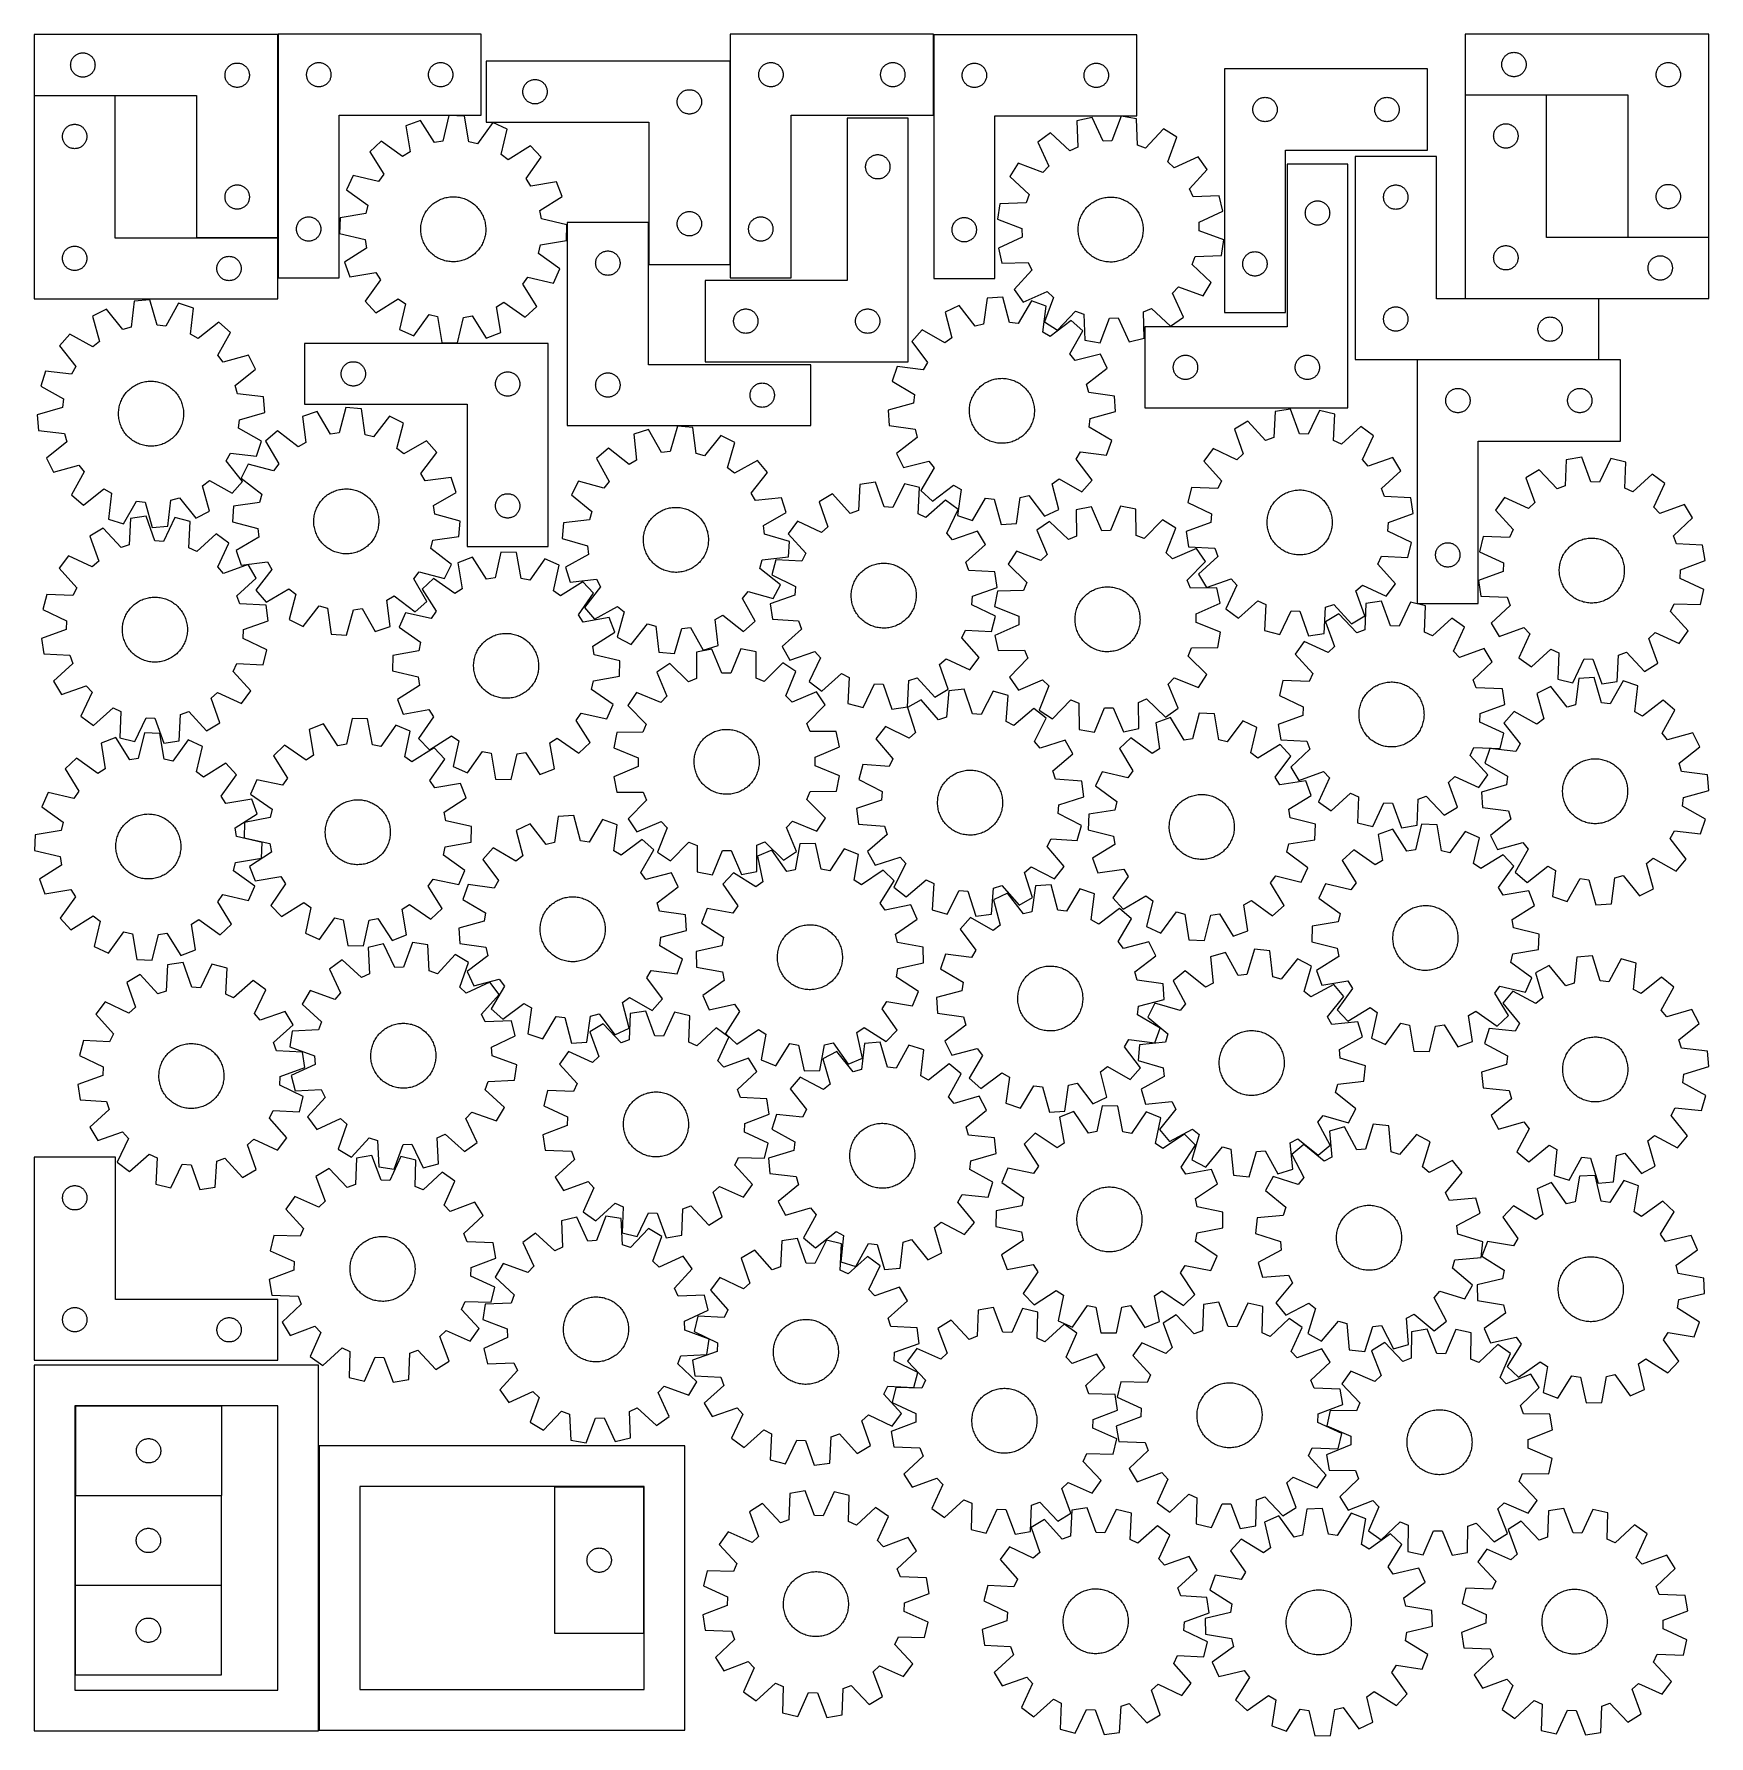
# Model space of a CAD drawing. Header units: millimetres. Extents: x 7 to 1243, y 7 to 1264.
import ezdxf

# ---------------------------------------------------------------- set-up
doc = ezdxf.new("R2010")
doc.units = ezdxf.units.MM
doc.layers.add('CUT', color=7, linetype='CONTINUOUS', true_color=0x000000)

msp = doc.modelspace()

# ---------------------------------------------------------------- linework, layer by layer
at = {"layer": 'CUT'}
for p, q in [((186.55987, 1263.628973), (6.55987, 1263.628973)), ((6.55987, 1263.628973), (6.55987, 1218.628973)), ((186.55987, 1113.628973), (186.55987, 1263.628973)), ((186.80828, 1264.003966), (186.80828, 1084.003966)), ((336.80828, 1264.003966), (186.80828, 1264.003966)), ((336.80828, 1204.003966), (336.80828, 1264.003966)), ((520.728202, 1264.020811), (520.728202, 1084.020811)), ((670.728202, 1264.020811), (520.728202, 1264.020811)), ((670.728202, 1204.020811), (670.728202, 1264.020811)), ((670.990714, 1263.490782), (670.990714, 1083.490782)), ((820.990714, 1263.490782), (670.990714, 1263.490782)), ((820.990714, 1203.490782), (820.990714, 1263.490782)), ((1243.454466, 1264.015448), (1063.454466, 1264.015448)), ((1063.454466, 1264.015448), (1063.454466, 1219.015448)), ((1243.454466, 1114.015448), (1243.454466, 1264.015448)), ((34.037499, 1244.021928), (34.244954, 1244.573124)), ((34.244954, 1244.573124), (34.488015, 1245.109571)), ((34.488015, 1245.109571), (34.765641, 1245.628973)), ((34.765641, 1245.628973), (35.076643, 1246.129105)), ((35.076643, 1246.129105), (35.41969, 1246.607826)), ((35.41969, 1246.607826), (35.793312, 1247.063086)), ((35.793312, 1247.063086), (36.195909, 1247.492934)), ((36.195909, 1247.492934), (36.625758, 1247.895532)), ((36.625758, 1247.895532), (37.081017, 1248.269153)), ((37.081017, 1248.269153), (37.559738, 1248.6122)), ((37.559738, 1248.6122), (38.05987, 1248.923202)), ((38.05987, 1248.923202), (38.579272, 1249.200828)), ((38.579272, 1249.200828), (39.115719, 1249.443889)), ((39.115719, 1249.443889), (39.666915, 1249.651344)), ((39.666915, 1249.651344), (40.230498, 1249.822306)), ((40.230498, 1249.822306), (40.804057, 1249.956041)), ((40.804057, 1249.956041), (41.385134, 1250.051977)), ((41.385134, 1250.051977), (41.971242, 1250.109704)), ((41.971242, 1250.109704), (42.55987, 1250.128973)), ((42.55987, 1250.128973), (43.148498, 1250.109704)), ((43.148498, 1250.109704), (43.734606, 1250.051977)), ((43.734606, 1250.051977), (44.315683, 1249.956041)), ((44.315683, 1249.956041), (44.889241, 1249.822306)), ((44.889241, 1249.822306), (45.452825, 1249.651344)), ((45.452825, 1249.651344), (46.004021, 1249.443889)), ((46.004021, 1249.443889), (46.540468, 1249.200828)), ((46.540468, 1249.200828), (47.05987, 1248.923202)), ((47.05987, 1248.923202), (47.560002, 1248.6122)), ((47.560002, 1248.6122), (48.038723, 1248.269153)), ((48.038723, 1248.269153), (48.493982, 1247.895532)), ((48.493982, 1247.895532), (48.923831, 1247.492934)), ((48.923831, 1247.492934), (49.326428, 1247.063086)), ((49.326428, 1247.063086), (49.70005, 1246.607826)), ((49.70005, 1246.607826), (50.043096, 1246.129105)), ((50.043096, 1246.129105), (50.354099, 1245.628973)), ((50.354099, 1245.628973), (50.631725, 1245.109571)), ((50.631725, 1245.109571), (50.874786, 1244.573124)), ((50.874786, 1244.573124), (51.082241, 1244.021928)), ((1090.932095, 1244.408403), (1091.13955, 1244.959599)), ((1091.13955, 1244.959599), (1091.382611, 1245.496046)), ((1091.382611, 1245.496046), (1091.660237, 1246.015448)), ((1091.660237, 1246.015448), (1091.971239, 1246.51558)), ((1091.971239, 1246.51558), (1092.314286, 1246.994301)), ((1092.314286, 1246.994301), (1092.687908, 1247.44956)), ((1092.687908, 1247.44956), (1093.090505, 1247.879409)), ((1093.090505, 1247.879409), (1093.520354, 1248.282006)), ((1093.520354, 1248.282006), (1093.975613, 1248.655628)), ((1093.975613, 1248.655628), (1094.454334, 1248.998674)), ((1094.454334, 1248.998674), (1094.954466, 1249.309676)), ((1094.954466, 1249.309676), (1095.473868, 1249.587303)), ((1095.473868, 1249.587303), (1096.010315, 1249.830364)), ((1096.010315, 1249.830364), (1096.561511, 1250.037819)), ((1096.561511, 1250.037819), (1097.125095, 1250.20878)), ((1097.125095, 1250.20878), (1097.698653, 1250.342515)), ((1097.698653, 1250.342515), (1098.27973, 1250.438452)), ((1098.27973, 1250.438452), (1098.865838, 1250.496178)), ((1098.865838, 1250.496178), (1099.454466, 1250.515448)), ((1099.454466, 1250.515448), (1100.043094, 1250.496178)), ((1100.043094, 1250.496178), (1100.629202, 1250.438452)), ((1100.629202, 1250.438452), (1101.210279, 1250.342515)), ((1101.210279, 1250.342515), (1101.783837, 1250.20878)), ((1101.783837, 1250.20878), (1102.347421, 1250.037819)), ((1102.347421, 1250.037819), (1102.898617, 1249.830364)), ((1102.898617, 1249.830364), (1103.435064, 1249.587303)), ((1103.435064, 1249.587303), (1103.954466, 1249.309676)), ((1103.954466, 1249.309676), (1104.454598, 1248.998674)), ((1104.454598, 1248.998674), (1104.933319, 1248.655628)), ((1104.933319, 1248.655628), (1105.388578, 1248.282006)), ((1105.388578, 1248.282006), (1105.818427, 1247.879409)), ((1105.818427, 1247.879409), (1106.221024, 1247.44956)), ((1106.221024, 1247.44956), (1106.594646, 1246.994301)), ((1106.594646, 1246.994301), (1106.937693, 1246.51558)), ((1106.937693, 1246.51558), (1107.248695, 1246.015448)), ((1107.248695, 1246.015448), (1107.526321, 1245.496046)), ((1107.526321, 1245.496046), (1107.769382, 1244.959599)), ((1107.769382, 1244.959599), (1107.976837, 1244.408403)), ((33.55987, 1241.128973), (33.57914, 1241.717601)), ((33.57914, 1240.540345), (33.55987, 1241.128973)), ((33.57914, 1241.717601), (33.636866, 1242.303709)), ((33.636866, 1239.954238), (33.57914, 1240.540345)), ((33.636866, 1242.303709), (33.732802, 1242.884786)), ((33.732802, 1239.37316), (33.636866, 1239.954238)), ((33.732802, 1242.884786), (33.866537, 1243.458345)), ((33.866537, 1238.799602), (33.732802, 1239.37316)), ((33.866537, 1243.458345), (34.037499, 1244.021928)), ((34.037499, 1238.236018), (33.866537, 1238.799602)), ((34.244954, 1237.684822), (34.037499, 1238.236018)), ((34.488015, 1237.148375), (34.244954, 1237.684822)), ((34.765641, 1236.628973), (34.488015, 1237.148375)), ((35.076643, 1236.128841), (34.765641, 1236.628973)), ((35.41969, 1235.65012), (35.076643, 1236.128841)), ((35.793312, 1235.194861), (35.41969, 1235.65012)), ((36.195909, 1234.765012), (35.793312, 1235.194861)), ((36.625758, 1234.362415), (36.195909, 1234.765012)), ((37.081017, 1233.988793), (36.625758, 1234.362415)), ((37.559738, 1233.645747), (37.081017, 1233.988793)), ((38.05987, 1233.334745), (37.559738, 1233.645747)), ((38.579272, 1233.057119), (38.05987, 1233.334745)), ((39.115719, 1232.814057), (38.579272, 1233.057119)), ((39.666915, 1232.606602), (39.115719, 1232.814057)), ((40.230498, 1232.435641), (39.666915, 1232.606602)), ((40.804057, 1232.301906), (40.230498, 1232.435641)), ((41.385134, 1232.20597), (40.804057, 1232.301906)), ((41.971242, 1232.148243), (41.385134, 1232.20597)), ((42.55987, 1232.128973), (41.971242, 1232.148243)), ((43.148498, 1232.148243), (42.55987, 1232.128973)), ((43.734606, 1232.20597), (43.148498, 1232.148243)), ((44.315683, 1232.301906), (43.734606, 1232.20597)), ((44.889241, 1232.435641), (44.315683, 1232.301906)), ((45.452825, 1232.606602), (44.889241, 1232.435641)), ((46.004021, 1232.814057), (45.452825, 1232.606602)), ((46.540468, 1233.057119), (46.004021, 1232.814057)), ((47.05987, 1233.334745), (46.540468, 1233.057119)), ((47.560002, 1233.645747), (47.05987, 1233.334745)), ((48.038723, 1233.988793), (47.560002, 1233.645747)), ((48.493982, 1234.362415), (48.038723, 1233.988793)), ((48.923831, 1234.765012), (48.493982, 1234.362415)), ((49.326428, 1235.194861), (48.923831, 1234.765012)), ((49.70005, 1235.65012), (49.326428, 1235.194861)), ((50.043096, 1236.128841), (49.70005, 1235.65012)), ((50.354099, 1236.628973), (50.043096, 1236.128841)), ((50.631725, 1237.148375), (50.354099, 1236.628973)), ((50.874786, 1237.684822), (50.631725, 1237.148375)), ((51.082241, 1238.236018), (50.874786, 1237.684822)), ((51.082241, 1244.021928), (51.253202, 1243.458345)), ((51.253202, 1238.799602), (51.082241, 1238.236018)), ((51.253202, 1243.458345), (51.386937, 1242.884786)), ((51.386937, 1239.37316), (51.253202, 1238.799602)), ((51.386937, 1242.884786), (51.482874, 1242.303709)), ((51.482874, 1239.954238), (51.386937, 1239.37316)), ((51.482874, 1242.303709), (51.5406, 1241.717601)), ((51.5406, 1240.540345), (51.482874, 1239.954238)), ((51.5406, 1241.717601), (51.55987, 1241.128973)), ((51.55987, 1241.128973), (51.5406, 1240.540345)), ((147.55987, 1233.628973), (147.57914, 1234.217601)), ((147.57914, 1233.040345), (147.55987, 1233.628973)), ((147.57914, 1234.217601), (147.636866, 1234.803709)), ((147.636866, 1232.454238), (147.57914, 1233.040345)), ((147.636866, 1234.803709), (147.732802, 1235.384786)), ((147.732802, 1231.87316), (147.636866, 1232.454238)), ((147.732802, 1235.384786), (147.866537, 1235.958345)), ((147.866537, 1231.299602), (147.732802, 1231.87316)), ((147.866537, 1235.958345), (148.037499, 1236.521928)), ((148.037499, 1236.521928), (148.244954, 1237.073124)), ((148.244954, 1237.073124), (148.488015, 1237.609571)), ((148.488015, 1237.609571), (148.765641, 1238.128973)), ((148.765641, 1238.128973), (149.076643, 1238.629105)), ((149.076643, 1238.629105), (149.41969, 1239.107826)), ((149.41969, 1239.107826), (149.793312, 1239.563086)), ((149.793312, 1239.563086), (150.195909, 1239.992934)), ((150.195909, 1239.992934), (150.625758, 1240.395532)), ((150.625758, 1240.395532), (151.081017, 1240.769153)), ((151.081017, 1240.769153), (151.559738, 1241.1122)), ((151.559738, 1241.1122), (152.05987, 1241.423202)), ((152.05987, 1241.423202), (152.579272, 1241.700828)), ((152.579272, 1241.700828), (153.115719, 1241.943889)), ((153.115719, 1241.943889), (153.666915, 1242.151344)), ((153.666915, 1242.151344), (154.230498, 1242.322306)), ((154.230498, 1242.322306), (154.804057, 1242.456041)), ((154.804057, 1242.456041), (155.385134, 1242.551977)), ((155.385134, 1242.551977), (155.971242, 1242.609704)), ((155.971242, 1242.609704), (156.55987, 1242.628973)), ((156.55987, 1242.628973), (157.148498, 1242.609704)), ((157.148498, 1242.609704), (157.734606, 1242.551977)), ((157.734606, 1242.551977), (158.315683, 1242.456041)), ((158.315683, 1242.456041), (158.889241, 1242.322306)), ((158.889241, 1242.322306), (159.452825, 1242.151344)), ((159.452825, 1242.151344), (160.004021, 1241.943889)), ((160.004021, 1241.943889), (160.540468, 1241.700828)), ((160.540468, 1241.700828), (161.05987, 1241.423202)), ((161.05987, 1241.423202), (161.560002, 1241.1122)), ((161.560002, 1241.1122), (162.038723, 1240.769153)), ((162.038723, 1240.769153), (162.493982, 1240.395532)), ((162.493982, 1240.395532), (162.923831, 1239.992934)), ((162.923831, 1239.992934), (163.326428, 1239.563086)), ((163.326428, 1239.563086), (163.70005, 1239.107826)), ((163.70005, 1239.107826), (164.043096, 1238.629105)), ((164.043096, 1238.629105), (164.354099, 1238.128973)), ((164.354099, 1238.128973), (164.631725, 1237.609571)), ((164.631725, 1237.609571), (164.874786, 1237.073124)), ((164.874786, 1237.073124), (165.082241, 1236.521928)), ((165.082241, 1236.521928), (165.253202, 1235.958345)), ((165.253202, 1235.958345), (165.386937, 1235.384786)), ((165.386937, 1231.87316), (165.253202, 1231.299602)), ((165.386937, 1235.384786), (165.482874, 1234.803709)), ((165.482874, 1232.454238), (165.386937, 1231.87316)), ((165.482874, 1234.803709), (165.5406, 1234.217601)), ((165.5406, 1233.040345), (165.482874, 1232.454238)), ((165.5406, 1234.217601), (165.55987, 1233.628973)), ((165.55987, 1233.628973), (165.5406, 1233.040345)), ((207.80828, 1234.003966), (207.82755, 1234.592594)), ((207.82755, 1233.415337), (207.80828, 1234.003966)), ((207.82755, 1234.592594), (207.885276, 1235.178701)), ((207.885276, 1232.82923), (207.82755, 1233.415337)), ((207.885276, 1235.178701), (207.981212, 1235.759779)), ((207.981212, 1232.248153), (207.885276, 1232.82923)), ((207.981212, 1235.759779), (208.114947, 1236.333337)), ((208.114947, 1231.674594), (207.981212, 1232.248153)), ((208.114947, 1236.333337), (208.285909, 1236.896921)), ((208.285909, 1236.896921), (208.493364, 1237.448117)), ((208.493364, 1237.448117), (208.736425, 1237.984564)), ((208.736425, 1237.984564), (209.014051, 1238.503966)), ((209.014051, 1238.503966), (209.325053, 1239.004098)), ((209.325053, 1239.004098), (209.6681, 1239.482818)), ((209.6681, 1239.482818), (210.041722, 1239.938078)), ((210.041722, 1239.938078), (210.444319, 1240.367927)), ((210.444319, 1240.367927), (210.874167, 1240.770524)), ((210.874167, 1240.770524), (211.329427, 1241.144146)), ((211.329427, 1241.144146), (211.808148, 1241.487192)), ((211.808148, 1241.487192), (212.30828, 1241.798194)), ((212.30828, 1241.798194), (212.827682, 1242.07582)), ((212.827682, 1242.07582), (213.364129, 1242.318881)), ((213.364129, 1242.318881), (213.915325, 1242.526337)), ((213.915325, 1242.526337), (214.478908, 1242.697298)), ((214.478908, 1242.697298), (215.052467, 1242.831033)), ((215.052467, 1242.831033), (215.633544, 1242.926969)), ((215.633544, 1242.926969), (216.219652, 1242.984696)), ((216.219652, 1242.984696), (216.80828, 1243.003966)), ((216.80828, 1243.003966), (217.396908, 1242.984696)), ((217.396908, 1242.984696), (217.983016, 1242.926969)), ((217.983016, 1242.926969), (218.564093, 1242.831033)), ((218.564093, 1242.831033), (219.137651, 1242.697298)), ((219.137651, 1242.697298), (219.701235, 1242.526337)), ((219.701235, 1242.526337), (220.252431, 1242.318881)), ((220.252431, 1242.318881), (220.788878, 1242.07582)), ((220.788878, 1242.07582), (221.30828, 1241.798194)), ((221.30828, 1241.798194), (221.808412, 1241.487192)), ((221.808412, 1241.487192), (222.287133, 1241.144146)), ((222.287133, 1241.144146), (222.742392, 1240.770524)), ((222.742392, 1240.770524), (223.172241, 1240.367927)), ((223.172241, 1240.367927), (223.574838, 1239.938078)), ((223.574838, 1239.938078), (223.94846, 1239.482818)), ((223.94846, 1239.482818), (224.291506, 1239.004098)), ((224.291506, 1239.004098), (224.602508, 1238.503966)), ((224.602508, 1238.503966), (224.880134, 1237.984564)), ((224.880134, 1237.984564), (225.123196, 1237.448117)), ((225.123196, 1237.448117), (225.330651, 1236.896921)), ((225.330651, 1236.896921), (225.501612, 1236.333337)), ((225.501612, 1236.333337), (225.635347, 1235.759779)), ((225.635347, 1232.248153), (225.501612, 1231.674594)), ((225.635347, 1235.759779), (225.731284, 1235.178701)), ((225.731284, 1232.82923), (225.635347, 1232.248153)), ((225.731284, 1235.178701), (225.78901, 1234.592594)), ((225.78901, 1233.415337), (225.731284, 1232.82923)), ((225.78901, 1234.592594), (225.80828, 1234.003966)), ((225.80828, 1234.003966), (225.78901, 1233.415337)), ((297.80828, 1234.003966), (297.82755, 1234.592594)), ((297.82755, 1233.415337), (297.80828, 1234.003966)), ((297.82755, 1234.592594), (297.885276, 1235.178701)), ((297.885276, 1232.82923), (297.82755, 1233.415337)), ((297.885276, 1235.178701), (297.981212, 1235.759779)), ((297.981212, 1232.248153), (297.885276, 1232.82923)), ((297.981212, 1235.759779), (298.114947, 1236.333337)), ((298.114947, 1231.674594), (297.981212, 1232.248153)), ((298.114947, 1236.333337), (298.285909, 1236.896921)), ((298.285909, 1236.896921), (298.493364, 1237.448117)), ((298.493364, 1237.448117), (298.736425, 1237.984564)), ((298.736425, 1237.984564), (299.014051, 1238.503966)), ((299.014051, 1238.503966), (299.325053, 1239.004098)), ((299.325053, 1239.004098), (299.6681, 1239.482818)), ((299.6681, 1239.482818), (300.041722, 1239.938078)), ((300.041722, 1239.938078), (300.444319, 1240.367927)), ((300.444319, 1240.367927), (300.874167, 1240.770524)), ((300.874167, 1240.770524), (301.329427, 1241.144146)), ((301.329427, 1241.144146), (301.808148, 1241.487192)), ((301.808148, 1241.487192), (302.30828, 1241.798194)), ((302.30828, 1241.798194), (302.827682, 1242.07582)), ((302.827682, 1242.07582), (303.364129, 1242.318881)), ((303.364129, 1242.318881), (303.915325, 1242.526337)), ((303.915325, 1242.526337), (304.478908, 1242.697298)), ((304.478908, 1242.697298), (305.052467, 1242.831033)), ((305.052467, 1242.831033), (305.633544, 1242.926969)), ((305.633544, 1242.926969), (306.219652, 1242.984696)), ((306.219652, 1242.984696), (306.80828, 1243.003966)), ((306.80828, 1243.003966), (307.396908, 1242.984696)), ((307.396908, 1242.984696), (307.983016, 1242.926969)), ((307.983016, 1242.926969), (308.564093, 1242.831033)), ((308.564093, 1242.831033), (309.137651, 1242.697298)), ((309.137651, 1242.697298), (309.701235, 1242.526337)), ((309.701235, 1242.526337), (310.252431, 1242.318881)), ((310.252431, 1242.318881), (310.788878, 1242.07582)), ((310.788878, 1242.07582), (311.30828, 1241.798194)), ((311.30828, 1241.798194), (311.808412, 1241.487192)), ((311.808412, 1241.487192), (312.287133, 1241.144146)), ((312.287133, 1241.144146), (312.742392, 1240.770524)), ((312.742392, 1240.770524), (313.172241, 1240.367927)), ((313.172241, 1240.367927), (313.574838, 1239.938078)), ((313.574838, 1239.938078), (313.94846, 1239.482818)), ((313.94846, 1239.482818), (314.291506, 1239.004098)), ((314.291506, 1239.004098), (314.602508, 1238.503966)), ((314.602508, 1238.503966), (314.880134, 1237.984564)), ((314.880134, 1237.984564), (315.123196, 1237.448117)), ((315.123196, 1237.448117), (315.330651, 1236.896921)), ((315.330651, 1236.896921), (315.501612, 1236.333337)), ((315.501612, 1236.333337), (315.635347, 1235.759779)), ((315.635347, 1232.248153), (315.501612, 1231.674594)), ((315.635347, 1235.759779), (315.731284, 1235.178701)), ((315.731284, 1232.82923), (315.635347, 1232.248153)), ((315.731284, 1235.178701), (315.78901, 1234.592594)), ((315.78901, 1233.415337), (315.731284, 1232.82923)), ((315.78901, 1234.592594), (315.80828, 1234.003966)), ((315.80828, 1234.003966), (315.78901, 1233.415337)), ((520.510615, 1243.92121), (340.510615, 1243.92121)), ((340.510615, 1243.92121), (340.510615, 1198.92121)), ((520.510615, 1093.92121), (520.510615, 1243.92121)), ((541.728202, 1234.020811), (541.747471, 1234.609439)), ((541.747471, 1233.432183), (541.728202, 1234.020811)), ((541.747471, 1234.609439), (541.805198, 1235.195547)), ((541.805198, 1232.846076), (541.747471, 1233.432183)), ((541.805198, 1235.195547), (541.901134, 1235.776624)), ((541.901134, 1232.264998), (541.805198, 1232.846076)), ((541.901134, 1235.776624), (542.034869, 1236.350183)), ((542.034869, 1231.69144), (541.901134, 1232.264998)), ((542.034869, 1236.350183), (542.205831, 1236.913767)), ((542.205831, 1236.913767), (542.413286, 1237.464962)), ((542.413286, 1237.464962), (542.656347, 1238.00141)), ((542.656347, 1238.00141), (542.933973, 1238.520811)), ((542.933973, 1238.520811), (543.244975, 1239.020943)), ((543.244975, 1239.020943), (543.588022, 1239.499664)), ((543.588022, 1239.499664), (543.961643, 1239.954924)), ((543.961643, 1239.954924), (544.364241, 1240.384772)), ((544.364241, 1240.384772), (544.794089, 1240.78737)), ((544.794089, 1240.78737), (545.249349, 1241.160991)), ((545.249349, 1241.160991), (545.72807, 1241.504038)), ((545.72807, 1241.504038), (546.228202, 1241.81504)), ((546.228202, 1241.81504), (546.747603, 1242.092666)), ((546.747603, 1242.092666), (547.284051, 1242.335727)), ((547.284051, 1242.335727), (547.835247, 1242.543182)), ((547.835247, 1242.543182), (548.39883, 1242.714144)), ((548.39883, 1242.714144), (548.972389, 1242.847879)), ((548.972389, 1242.847879), (549.553466, 1242.943815)), ((549.553466, 1242.943815), (550.139574, 1243.001542)), ((550.139574, 1243.001542), (550.728202, 1243.020811)), ((550.728202, 1243.020811), (551.31683, 1243.001542)), ((551.31683, 1243.001542), (551.902937, 1242.943815)), ((551.902937, 1242.943815), (552.484015, 1242.847879)), ((552.484015, 1242.847879), (553.057573, 1242.714144)), ((553.057573, 1242.714144), (553.621157, 1242.543182)), ((553.621157, 1242.543182), (554.172353, 1242.335727)), ((554.172353, 1242.335727), (554.7088, 1242.092666)), ((554.7088, 1242.092666), (555.228202, 1241.81504)), ((555.228202, 1241.81504), (555.728334, 1241.504038)), ((555.728334, 1241.504038), (556.207055, 1241.160991)), ((556.207055, 1241.160991), (556.662314, 1240.78737)), ((556.662314, 1240.78737), (557.092163, 1240.384772)), ((557.092163, 1240.384772), (557.49476, 1239.954924)), ((557.49476, 1239.954924), (557.868382, 1239.499664)), ((557.868382, 1239.499664), (558.211428, 1239.020943)), ((558.211428, 1239.020943), (558.52243, 1238.520811)), ((558.52243, 1238.520811), (558.800056, 1238.00141)), ((558.800056, 1238.00141), (559.043117, 1237.464962)), ((559.043117, 1237.464962), (559.250573, 1236.913767)), ((559.250573, 1236.913767), (559.421534, 1236.350183)), ((559.421534, 1236.350183), (559.555269, 1235.776624)), ((559.555269, 1232.264998), (559.421534, 1231.69144)), ((559.555269, 1235.776624), (559.651205, 1235.195547)), ((559.651205, 1232.846076), (559.555269, 1232.264998)), ((559.651205, 1235.195547), (559.708932, 1234.609439)), ((559.708932, 1233.432183), (559.651205, 1232.846076)), ((559.708932, 1234.609439), (559.728202, 1234.020811)), ((559.728202, 1234.020811), (559.708932, 1233.432183)), ((631.728202, 1234.020811), (631.747471, 1234.609439)), ((631.747471, 1233.432183), (631.728202, 1234.020811)), ((631.747471, 1234.609439), (631.805198, 1235.195547)), ((631.805198, 1232.846076), (631.747471, 1233.432183)), ((631.805198, 1235.195547), (631.901134, 1235.776624)), ((631.901134, 1232.264998), (631.805198, 1232.846076)), ((631.901134, 1235.776624), (632.034869, 1236.350183)), ((632.034869, 1231.69144), (631.901134, 1232.264998)), ((632.034869, 1236.350183), (632.205831, 1236.913767)), ((632.205831, 1236.913767), (632.413286, 1237.464962)), ((632.413286, 1237.464962), (632.656347, 1238.00141)), ((632.656347, 1238.00141), (632.933973, 1238.520811)), ((632.933973, 1238.520811), (633.244975, 1239.020943)), ((633.244975, 1239.020943), (633.588022, 1239.499664)), ((633.588022, 1239.499664), (633.961643, 1239.954924)), ((633.961643, 1239.954924), (634.364241, 1240.384772)), ((634.364241, 1240.384772), (634.794089, 1240.78737)), ((634.794089, 1240.78737), (635.249349, 1241.160991)), ((635.249349, 1241.160991), (635.72807, 1241.504038)), ((635.72807, 1241.504038), (636.228202, 1241.81504)), ((636.228202, 1241.81504), (636.747603, 1242.092666)), ((636.747603, 1242.092666), (637.284051, 1242.335727)), ((637.284051, 1242.335727), (637.835247, 1242.543182)), ((637.835247, 1242.543182), (638.39883, 1242.714144)), ((638.39883, 1242.714144), (638.972389, 1242.847879)), ((638.972389, 1242.847879), (639.553466, 1242.943815)), ((639.553466, 1242.943815), (640.139574, 1243.001542)), ((640.139574, 1243.001542), (640.728202, 1243.020811)), ((640.728202, 1243.020811), (641.31683, 1243.001542)), ((641.31683, 1243.001542), (641.902937, 1242.943815)), ((641.902937, 1242.943815), (642.484015, 1242.847879)), ((642.484015, 1242.847879), (643.057573, 1242.714144)), ((643.057573, 1242.714144), (643.621157, 1242.543182)), ((643.621157, 1242.543182), (644.172353, 1242.335727)), ((644.172353, 1242.335727), (644.7088, 1242.092666)), ((644.7088, 1242.092666), (645.228202, 1241.81504)), ((645.228202, 1241.81504), (645.728334, 1241.504038)), ((645.728334, 1241.504038), (646.207055, 1241.160991)), ((646.207055, 1241.160991), (646.662314, 1240.78737)), ((646.662314, 1240.78737), (647.092163, 1240.384772)), ((647.092163, 1240.384772), (647.49476, 1239.954924)), ((647.49476, 1239.954924), (647.868382, 1239.499664)), ((647.868382, 1239.499664), (648.211428, 1239.020943)), ((648.211428, 1239.020943), (648.52243, 1238.520811)), ((648.52243, 1238.520811), (648.800056, 1238.00141)), ((648.800056, 1238.00141), (649.043117, 1237.464962)), ((649.043117, 1237.464962), (649.250573, 1236.913767)), ((649.250573, 1236.913767), (649.421534, 1236.350183)), ((649.421534, 1236.350183), (649.555269, 1235.776624)), ((649.555269, 1232.264998), (649.421534, 1231.69144)), ((649.555269, 1235.776624), (649.651205, 1235.195547)), ((649.651205, 1232.846076), (649.555269, 1232.264998)), ((649.651205, 1235.195547), (649.708932, 1234.609439)), ((649.708932, 1233.432183), (649.651205, 1232.846076)), ((649.708932, 1234.609439), (649.728202, 1234.020811)), ((649.728202, 1234.020811), (649.708932, 1233.432183)), ((691.990714, 1233.490782), (692.009984, 1234.07941)), ((692.009984, 1232.902154), (691.990714, 1233.490782)), ((692.009984, 1234.07941), (692.06771, 1234.665518)), ((692.06771, 1232.316046), (692.009984, 1232.902154)), ((692.06771, 1234.665518), (692.163646, 1235.246595)), ((692.163646, 1231.734969), (692.06771, 1232.316046)), ((692.163646, 1235.246595), (692.297381, 1235.820153)), ((692.297381, 1235.820153), (692.468343, 1236.383737)), ((692.468343, 1236.383737), (692.675798, 1236.934933)), ((692.675798, 1236.934933), (692.918859, 1237.47138)), ((692.918859, 1237.47138), (693.196485, 1237.990782)), ((693.196485, 1237.990782), (693.507487, 1238.490914)), ((693.507487, 1238.490914), (693.850534, 1238.969635)), ((693.850534, 1238.969635), (694.224156, 1239.424894)), ((694.224156, 1239.424894), (694.626753, 1239.854743)), ((694.626753, 1239.854743), (695.056602, 1240.25734)), ((695.056602, 1240.25734), (695.511861, 1240.630962)), ((695.511861, 1240.630962), (695.990582, 1240.974009)), ((695.990582, 1240.974009), (696.490714, 1241.285011)), ((696.490714, 1241.285011), (697.010116, 1241.562637)), ((697.010116, 1241.562637), (697.546563, 1241.805698)), ((697.546563, 1241.805698), (698.097759, 1242.013153)), ((698.097759, 1242.013153), (698.661342, 1242.184114)), ((698.661342, 1242.184114), (699.234901, 1242.31785)), ((699.234901, 1242.31785), (699.815978, 1242.413786)), ((699.815978, 1242.413786), (700.402086, 1242.471512)), ((700.402086, 1242.471512), (700.990714, 1242.490782)), ((700.990714, 1242.490782), (701.579342, 1242.471512)), ((701.579342, 1242.471512), (702.16545, 1242.413786)), ((702.16545, 1242.413786), (702.746527, 1242.31785)), ((702.746527, 1242.31785), (703.320085, 1242.184114)), ((703.320085, 1242.184114), (703.883669, 1242.013153)), ((703.883669, 1242.013153), (704.434865, 1241.805698)), ((704.434865, 1241.805698), (704.971312, 1241.562637)), ((704.971312, 1241.562637), (705.490714, 1241.285011)), ((705.490714, 1241.285011), (705.990846, 1240.974009)), ((705.990846, 1240.974009), (706.469567, 1240.630962)), ((706.469567, 1240.630962), (706.924826, 1240.25734)), ((706.924826, 1240.25734), (707.354675, 1239.854743)), ((707.354675, 1239.854743), (707.757272, 1239.424894)), ((707.757272, 1239.424894), (708.130894, 1238.969635)), ((708.130894, 1238.969635), (708.47394, 1238.490914)), ((708.47394, 1238.490914), (708.784943, 1237.990782)), ((708.784943, 1237.990782), (709.062569, 1237.47138)), ((709.062569, 1237.47138), (709.30563, 1236.934933)), ((709.30563, 1236.934933), (709.513085, 1236.383737)), ((709.513085, 1236.383737), (709.684046, 1235.820153)), ((709.684046, 1235.820153), (709.817781, 1235.246595)), ((709.817781, 1235.246595), (709.913718, 1234.665518)), ((709.913718, 1232.316046), (709.817781, 1231.734969)), ((709.913718, 1234.665518), (709.971444, 1234.07941)), ((709.971444, 1232.902154), (709.913718, 1232.316046)), ((709.971444, 1234.07941), (709.990714, 1233.490782)), ((709.990714, 1233.490782), (709.971444, 1232.902154)), ((781.990714, 1233.490782), (782.009984, 1234.07941)), ((782.009984, 1232.902154), (781.990714, 1233.490782)), ((782.009984, 1234.07941), (782.06771, 1234.665518)), ((782.06771, 1232.316046), (782.009984, 1232.902154)), ((782.06771, 1234.665518), (782.163646, 1235.246595)), ((782.163646, 1231.734969), (782.06771, 1232.316046)), ((782.163646, 1235.246595), (782.297381, 1235.820153)), ((782.297381, 1235.820153), (782.468343, 1236.383737)), ((782.468343, 1236.383737), (782.675798, 1236.934933)), ((782.675798, 1236.934933), (782.918859, 1237.47138)), ((782.918859, 1237.47138), (783.196485, 1237.990782)), ((783.196485, 1237.990782), (783.507487, 1238.490914)), ((783.507487, 1238.490914), (783.850534, 1238.969635)), ((783.850534, 1238.969635), (784.224156, 1239.424894)), ((784.224156, 1239.424894), (784.626753, 1239.854743)), ((784.626753, 1239.854743), (785.056602, 1240.25734)), ((785.056602, 1240.25734), (785.511861, 1240.630962)), ((785.511861, 1240.630962), (785.990582, 1240.974009)), ((785.990582, 1240.974009), (786.490714, 1241.285011)), ((786.490714, 1241.285011), (787.010116, 1241.562637)), ((787.010116, 1241.562637), (787.546563, 1241.805698)), ((787.546563, 1241.805698), (788.097759, 1242.013153)), ((788.097759, 1242.013153), (788.661342, 1242.184114)), ((788.661342, 1242.184114), (789.234901, 1242.31785)), ((789.234901, 1242.31785), (789.815978, 1242.413786)), ((789.815978, 1242.413786), (790.402086, 1242.471512)), ((790.402086, 1242.471512), (790.990714, 1242.490782)), ((790.990714, 1242.490782), (791.579342, 1242.471512)), ((791.579342, 1242.471512), (792.16545, 1242.413786)), ((792.16545, 1242.413786), (792.746527, 1242.31785)), ((792.746527, 1242.31785), (793.320085, 1242.184114)), ((793.320085, 1242.184114), (793.883669, 1242.013153)), ((793.883669, 1242.013153), (794.434865, 1241.805698)), ((794.434865, 1241.805698), (794.971312, 1241.562637)), ((794.971312, 1241.562637), (795.490714, 1241.285011)), ((795.490714, 1241.285011), (795.990846, 1240.974009)), ((795.990846, 1240.974009), (796.469567, 1240.630962)), ((796.469567, 1240.630962), (796.924826, 1240.25734)), ((796.924826, 1240.25734), (797.354675, 1239.854743)), ((797.354675, 1239.854743), (797.757272, 1239.424894)), ((797.757272, 1239.424894), (798.130894, 1238.969635)), ((798.130894, 1238.969635), (798.47394, 1238.490914)), ((798.47394, 1238.490914), (798.784943, 1237.990782)), ((798.784943, 1237.990782), (799.062569, 1237.47138)), ((799.062569, 1237.47138), (799.30563, 1236.934933)), ((799.30563, 1236.934933), (799.513085, 1236.383737)), ((799.513085, 1236.383737), (799.684046, 1235.820153)), ((799.684046, 1235.820153), (799.817781, 1235.246595)), ((799.817781, 1235.246595), (799.913718, 1234.665518)), ((799.913718, 1232.316046), (799.817781, 1231.734969)), ((799.913718, 1234.665518), (799.971444, 1234.07941)), ((799.971444, 1232.902154), (799.913718, 1232.316046)), ((799.971444, 1234.07941), (799.990714, 1233.490782)), ((799.990714, 1233.490782), (799.971444, 1232.902154)), ((885.660605, 1238.288389), (885.660605, 1058.288389)), ((1035.660605, 1238.288389), (885.660605, 1238.288389)), ((1035.660605, 1178.288389), (1035.660605, 1238.288389)), ((1090.454466, 1241.515448), (1090.473736, 1242.104076)), ((1090.473736, 1240.92682), (1090.454466, 1241.515448)), ((1090.473736, 1242.104076), (1090.531462, 1242.690184)), ((1090.531462, 1240.340712), (1090.473736, 1240.92682)), ((1090.531462, 1242.690184), (1090.627398, 1243.271261)), ((1090.627398, 1239.759635), (1090.531462, 1240.340712)), ((1090.627398, 1243.271261), (1090.761134, 1243.844819)), ((1090.761134, 1239.186076), (1090.627398, 1239.759635)), ((1090.761134, 1243.844819), (1090.932095, 1244.408403)), ((1090.932095, 1238.622493), (1090.761134, 1239.186076)), ((1091.13955, 1238.071297), (1090.932095, 1238.622493)), ((1091.382611, 1237.53485), (1091.13955, 1238.071297)), ((1091.660237, 1237.015448), (1091.382611, 1237.53485)), ((1091.971239, 1236.515316), (1091.660237, 1237.015448)), ((1092.314286, 1236.036595), (1091.971239, 1236.515316)), ((1092.687908, 1235.581336), (1092.314286, 1236.036595)), ((1093.090505, 1235.151487), (1092.687908, 1235.581336)), ((1093.520354, 1234.74889), (1093.090505, 1235.151487)), ((1093.975613, 1234.375268), (1093.520354, 1234.74889)), ((1094.454334, 1234.032221), (1093.975613, 1234.375268)), ((1094.954466, 1233.721219), (1094.454334, 1234.032221)), ((1095.473868, 1233.443593), (1094.954466, 1233.721219)), ((1096.010315, 1233.200532), (1095.473868, 1233.443593)), ((1096.561511, 1232.993077), (1096.010315, 1233.200532)), ((1097.125095, 1232.822115), (1096.561511, 1232.993077)), ((1097.698653, 1232.68838), (1097.125095, 1232.822115)), ((1098.27973, 1232.592444), (1097.698653, 1232.68838)), ((1098.865838, 1232.534718), (1098.27973, 1232.592444)), ((1099.454466, 1232.515448), (1098.865838, 1232.534718)), ((1100.043094, 1232.534718), (1099.454466, 1232.515448)), ((1100.629202, 1232.592444), (1100.043094, 1232.534718)), ((1101.210279, 1232.68838), (1100.629202, 1232.592444)), ((1101.783837, 1232.822115), (1101.210279, 1232.68838)), ((1102.347421, 1232.993077), (1101.783837, 1232.822115)), ((1102.898617, 1233.200532), (1102.347421, 1232.993077)), ((1103.435064, 1233.443593), (1102.898617, 1233.200532)), ((1103.954466, 1233.721219), (1103.435064, 1233.443593)), ((1104.454598, 1234.032221), (1103.954466, 1233.721219)), ((1104.933319, 1234.375268), (1104.454598, 1234.032221)), ((1105.388578, 1234.74889), (1104.933319, 1234.375268)), ((1105.818427, 1235.151487), (1105.388578, 1234.74889)), ((1106.221024, 1235.581336), (1105.818427, 1235.151487)), ((1106.594646, 1236.036595), (1106.221024, 1235.581336)), ((1106.937693, 1236.515316), (1106.594646, 1236.036595)), ((1107.248695, 1237.015448), (1106.937693, 1236.515316)), ((1107.526321, 1237.53485), (1107.248695, 1237.015448)), ((1107.769382, 1238.071297), (1107.526321, 1237.53485)), ((1107.976837, 1238.622493), (1107.769382, 1238.071297)), ((1107.976837, 1244.408403), (1108.147798, 1243.844819)), ((1108.147798, 1239.186076), (1107.976837, 1238.622493)), ((1108.147798, 1243.844819), (1108.281534, 1243.271261)), ((1108.281534, 1239.759635), (1108.147798, 1239.186076)), ((1108.281534, 1243.271261), (1108.37747, 1242.690184)), ((1108.37747, 1240.340712), (1108.281534, 1239.759635)), ((1108.37747, 1242.690184), (1108.435196, 1242.104076)), ((1108.435196, 1240.92682), (1108.37747, 1240.340712)), ((1108.435196, 1242.104076), (1108.454466, 1241.515448)), ((1108.454466, 1241.515448), (1108.435196, 1240.92682)), ((1204.454466, 1234.015448), (1204.473736, 1234.604076)), ((1204.473736, 1233.42682), (1204.454466, 1234.015448)), ((1204.473736, 1234.604076), (1204.531462, 1235.190184)), ((1204.531462, 1232.840712), (1204.473736, 1233.42682)), ((1204.531462, 1235.190184), (1204.627398, 1235.771261)), ((1204.627398, 1232.259635), (1204.531462, 1232.840712)), ((1204.627398, 1235.771261), (1204.761134, 1236.344819)), ((1204.761134, 1231.686076), (1204.627398, 1232.259635)), ((1204.761134, 1236.344819), (1204.932095, 1236.908403)), ((1204.932095, 1236.908403), (1205.13955, 1237.459599)), ((1205.13955, 1237.459599), (1205.382611, 1237.996046)), ((1205.382611, 1237.996046), (1205.660237, 1238.515448)), ((1205.660237, 1238.515448), (1205.971239, 1239.01558)), ((1205.971239, 1239.01558), (1206.314286, 1239.494301)), ((1206.314286, 1239.494301), (1206.687908, 1239.94956)), ((1206.687908, 1239.94956), (1207.090505, 1240.379409)), ((1207.090505, 1240.379409), (1207.520354, 1240.782006)), ((1207.520354, 1240.782006), (1207.975613, 1241.155628)), ((1207.975613, 1241.155628), (1208.454334, 1241.498674)), ((1208.454334, 1241.498674), (1208.954466, 1241.809676)), ((1208.954466, 1241.809676), (1209.473868, 1242.087303)), ((1209.473868, 1242.087303), (1210.010315, 1242.330364)), ((1210.010315, 1242.330364), (1210.561511, 1242.537819)), ((1210.561511, 1242.537819), (1211.125095, 1242.70878)), ((1211.125095, 1242.70878), (1211.698653, 1242.842515)), ((1211.698653, 1242.842515), (1212.27973, 1242.938452)), ((1212.27973, 1242.938452), (1212.865838, 1242.996178)), ((1212.865838, 1242.996178), (1213.454466, 1243.015448)), ((1213.454466, 1243.015448), (1214.043094, 1242.996178)), ((1214.043094, 1242.996178), (1214.629202, 1242.938452)), ((1214.629202, 1242.938452), (1215.210279, 1242.842515)), ((1215.210279, 1242.842515), (1215.783837, 1242.70878)), ((1215.783837, 1242.70878), (1216.347421, 1242.537819)), ((1216.347421, 1242.537819), (1216.898617, 1242.330364)), ((1216.898617, 1242.330364), (1217.435064, 1242.087303)), ((1217.435064, 1242.087303), (1217.954466, 1241.809676)), ((1217.954466, 1241.809676), (1218.454598, 1241.498674)), ((1218.454598, 1241.498674), (1218.933319, 1241.155628)), ((1218.933319, 1241.155628), (1219.388578, 1240.782006)), ((1219.388578, 1240.782006), (1219.818427, 1240.379409)), ((1219.818427, 1240.379409), (1220.221024, 1239.94956)), ((1220.221024, 1239.94956), (1220.594646, 1239.494301)), ((1220.594646, 1239.494301), (1220.937693, 1239.01558)), ((1220.937693, 1239.01558), (1221.248695, 1238.515448)), ((1221.248695, 1238.515448), (1221.526321, 1237.996046)), ((1221.526321, 1237.996046), (1221.769382, 1237.459599)), ((1221.769382, 1237.459599), (1221.976837, 1236.908403)), ((1221.976837, 1236.908403), (1222.147798, 1236.344819)), ((1222.147798, 1236.344819), (1222.281534, 1235.771261)), ((1222.281534, 1232.259635), (1222.147798, 1231.686076)), ((1222.281534, 1235.771261), (1222.37747, 1235.190184)), ((1222.37747, 1232.840712), (1222.281534, 1232.259635)), ((1222.37747, 1235.190184), (1222.435196, 1234.604076)), ((1222.435196, 1233.42682), (1222.37747, 1232.840712)), ((1222.435196, 1234.604076), (1222.454466, 1234.015448)), ((1222.454466, 1234.015448), (1222.435196, 1233.42682)), ((148.037499, 1230.736018), (147.866537, 1231.299602)), ((148.244954, 1230.184822), (148.037499, 1230.736018)), ((148.488015, 1229.648375), (148.244954, 1230.184822)), ((148.765641, 1229.128973), (148.488015, 1229.648375)), ((149.076643, 1228.628841), (148.765641, 1229.128973)), ((149.41969, 1228.15012), (149.076643, 1228.628841)), ((149.793312, 1227.694861), (149.41969, 1228.15012)), ((150.195909, 1227.265012), (149.793312, 1227.694861)), ((150.625758, 1226.862415), (150.195909, 1227.265012)), ((151.081017, 1226.488793), (150.625758, 1226.862415)), ((151.559738, 1226.145747), (151.081017, 1226.488793)), ((152.05987, 1225.834745), (151.559738, 1226.145747)), ((152.579272, 1225.557119), (152.05987, 1225.834745)), ((153.115719, 1225.314057), (152.579272, 1225.557119)), ((153.666915, 1225.106602), (153.115719, 1225.314057)), ((154.230498, 1224.935641), (153.666915, 1225.106602)), ((154.804057, 1224.801906), (154.230498, 1224.935641)), ((155.385134, 1224.70597), (154.804057, 1224.801906)), ((155.971242, 1224.648243), (155.385134, 1224.70597)), ((156.55987, 1224.628973), (155.971242, 1224.648243)), ((157.148498, 1224.648243), (156.55987, 1224.628973)), ((157.734606, 1224.70597), (157.148498, 1224.648243)), ((158.315683, 1224.801906), (157.734606, 1224.70597)), ((158.889241, 1224.935641), (158.315683, 1224.801906)), ((159.452825, 1225.106602), (158.889241, 1224.935641)), ((160.004021, 1225.314057), (159.452825, 1225.106602)), ((160.540468, 1225.557119), (160.004021, 1225.314057)), ((161.05987, 1225.834745), (160.540468, 1225.557119)), ((161.560002, 1226.145747), (161.05987, 1225.834745)), ((162.038723, 1226.488793), (161.560002, 1226.145747)), ((162.493982, 1226.862415), (162.038723, 1226.488793)), ((162.923831, 1227.265012), (162.493982, 1226.862415)), ((163.326428, 1227.694861), (162.923831, 1227.265012)), ((163.70005, 1228.15012), (163.326428, 1227.694861)), ((164.043096, 1228.628841), (163.70005, 1228.15012)), ((164.354099, 1229.128973), (164.043096, 1228.628841)), ((164.631725, 1229.648375), (164.354099, 1229.128973)), ((164.874786, 1230.184822), (164.631725, 1229.648375)), ((165.082241, 1230.736018), (164.874786, 1230.184822)), ((165.253202, 1231.299602), (165.082241, 1230.736018)), ((208.285909, 1231.11101), (208.114947, 1231.674594)), ((208.493364, 1230.559815), (208.285909, 1231.11101)), ((208.736425, 1230.023367), (208.493364, 1230.559815)), ((209.014051, 1229.503966), (208.736425, 1230.023367)), ((209.325053, 1229.003834), (209.014051, 1229.503966)), ((209.6681, 1228.525113), (209.325053, 1229.003834)), ((210.041722, 1228.069853), (209.6681, 1228.525113)), ((210.444319, 1227.640005), (210.041722, 1228.069853)), ((210.874167, 1227.237407), (210.444319, 1227.640005)), ((211.329427, 1226.863786), (210.874167, 1227.237407)), ((211.808148, 1226.520739), (211.329427, 1226.863786)), ((212.30828, 1226.209737), (211.808148, 1226.520739)), ((212.827682, 1225.932111), (212.30828, 1226.209737)), ((213.364129, 1225.68905), (212.827682, 1225.932111)), ((213.915325, 1225.481594), (213.364129, 1225.68905)), ((214.478908, 1225.310633), (213.915325, 1225.481594)), ((215.052467, 1225.176898), (214.478908, 1225.310633)), ((215.633544, 1225.080962), (215.052467, 1225.176898)), ((216.219652, 1225.023235), (215.633544, 1225.080962)), ((216.80828, 1225.003966), (216.219652, 1225.023235)), ((217.396908, 1225.023235), (216.80828, 1225.003966)), ((217.983016, 1225.080962), (217.396908, 1225.023235)), ((218.564093, 1225.176898), (217.983016, 1225.080962)), ((219.137651, 1225.310633), (218.564093, 1225.176898)), ((219.701235, 1225.481594), (219.137651, 1225.310633)), ((220.252431, 1225.68905), (219.701235, 1225.481594)), ((220.788878, 1225.932111), (220.252431, 1225.68905)), ((221.30828, 1226.209737), (220.788878, 1225.932111)), ((221.808412, 1226.520739), (221.30828, 1226.209737)), ((222.287133, 1226.863786), (221.808412, 1226.520739)), ((222.742392, 1227.237407), (222.287133, 1226.863786)), ((223.172241, 1227.640005), (222.742392, 1227.237407)), ((223.574838, 1228.069853), (223.172241, 1227.640005)), ((223.94846, 1228.525113), (223.574838, 1228.069853)), ((224.291506, 1229.003834), (223.94846, 1228.525113)), ((224.602508, 1229.503966), (224.291506, 1229.003834)), ((224.880134, 1230.023367), (224.602508, 1229.503966)), ((225.123196, 1230.559815), (224.880134, 1230.023367)), ((225.330651, 1231.11101), (225.123196, 1230.559815)), ((225.501612, 1231.674594), (225.330651, 1231.11101)), ((298.285909, 1231.11101), (298.114947, 1231.674594)), ((298.493364, 1230.559815), (298.285909, 1231.11101)), ((298.736425, 1230.023367), (298.493364, 1230.559815)), ((299.014051, 1229.503966), (298.736425, 1230.023367)), ((299.325053, 1229.003834), (299.014051, 1229.503966)), ((299.6681, 1228.525113), (299.325053, 1229.003834)), ((300.041722, 1228.069853), (299.6681, 1228.525113)), ((300.444319, 1227.640005), (300.041722, 1228.069853)), ((300.874167, 1227.237407), (300.444319, 1227.640005)), ((301.329427, 1226.863786), (300.874167, 1227.237407)), ((301.808148, 1226.520739), (301.329427, 1226.863786)), ((302.30828, 1226.209737), (301.808148, 1226.520739)), ((302.827682, 1225.932111), (302.30828, 1226.209737)), ((303.364129, 1225.68905), (302.827682, 1225.932111)), ((303.915325, 1225.481594), (303.364129, 1225.68905)), ((304.478908, 1225.310633), (303.915325, 1225.481594)), ((305.052467, 1225.176898), (304.478908, 1225.310633)), ((305.633544, 1225.080962), (305.052467, 1225.176898)), ((306.219652, 1225.023235), (305.633544, 1225.080962)), ((306.80828, 1225.003966), (306.219652, 1225.023235)), ((307.396908, 1225.023235), (306.80828, 1225.003966)), ((307.983016, 1225.080962), (307.396908, 1225.023235)), ((308.564093, 1225.176898), (307.983016, 1225.080962)), ((309.137651, 1225.310633), (308.564093, 1225.176898)), ((309.701235, 1225.481594), (309.137651, 1225.310633)), ((310.252431, 1225.68905), (309.701235, 1225.481594)), ((310.788878, 1225.932111), (310.252431, 1225.68905)), ((311.30828, 1226.209737), (310.788878, 1225.932111)), ((311.808412, 1226.520739), (311.30828, 1226.209737)), ((312.287133, 1226.863786), (311.808412, 1226.520739)), ((312.742392, 1227.237407), (312.287133, 1226.863786)), ((313.172241, 1227.640005), (312.742392, 1227.237407)), ((313.574838, 1228.069853), (313.172241, 1227.640005)), ((313.94846, 1228.525113), (313.574838, 1228.069853)), ((314.291506, 1229.003834), (313.94846, 1228.525113)), ((314.602508, 1229.503966), (314.291506, 1229.003834)), ((314.880134, 1230.023367), (314.602508, 1229.503966)), ((315.123196, 1230.559815), (314.880134, 1230.023367)), ((315.330651, 1231.11101), (315.123196, 1230.559815)), ((315.501612, 1231.674594), (315.330651, 1231.11101)), ((367.510615, 1221.42121), (367.529884, 1222.009838)), ((367.529884, 1220.832581), (367.510615, 1221.42121)), ((367.529884, 1222.009838), (367.587611, 1222.595945)), ((367.587611, 1220.246474), (367.529884, 1220.832581)), ((367.587611, 1222.595945), (367.683547, 1223.177022)), ((367.683547, 1219.665397), (367.587611, 1220.246474)), ((367.683547, 1223.177022), (367.817282, 1223.750581)), ((367.817282, 1219.091838), (367.683547, 1219.665397)), ((367.817282, 1223.750581), (367.988243, 1224.314165)), ((367.988243, 1224.314165), (368.195699, 1224.86536)), ((368.195699, 1224.86536), (368.43876, 1225.401808)), ((368.43876, 1225.401808), (368.716386, 1225.92121)), ((368.716386, 1225.92121), (369.027388, 1226.421342)), ((369.027388, 1226.421342), (369.370434, 1226.900062)), ((369.370434, 1226.900062), (369.744056, 1227.355322)), ((369.744056, 1227.355322), (370.146653, 1227.785171)), ((370.146653, 1227.785171), (370.576502, 1228.187768)), ((370.576502, 1228.187768), (371.031762, 1228.56139)), ((371.031762, 1228.56139), (371.510482, 1228.904436)), ((371.510482, 1228.904436), (372.010615, 1229.215438)), ((372.010615, 1229.215438), (372.530016, 1229.493064)), ((372.530016, 1229.493064), (373.066464, 1229.736125)), ((373.066464, 1229.736125), (373.617659, 1229.943581)), ((373.617659, 1229.943581), (374.181243, 1230.114542)), ((374.181243, 1230.114542), (374.754802, 1230.248277)), ((374.754802, 1230.248277), (375.335879, 1230.344213)), ((375.335879, 1230.344213), (375.921986, 1230.40194)), ((375.921986, 1230.40194), (376.510615, 1230.42121)), ((376.510615, 1230.42121), (377.099243, 1230.40194)), ((377.099243, 1230.40194), (377.68535, 1230.344213)), ((377.68535, 1230.344213), (378.266427, 1230.248277)), ((378.266427, 1230.248277), (378.839986, 1230.114542)), ((378.839986, 1230.114542), (379.40357, 1229.943581)), ((379.40357, 1229.943581), (379.954765, 1229.736125)), ((379.954765, 1229.736125), (380.491213, 1229.493064)), ((380.491213, 1229.493064), (381.010615, 1229.215438)), ((381.010615, 1229.215438), (381.510747, 1228.904436)), ((381.510747, 1228.904436), (381.989467, 1228.56139)), ((381.989467, 1228.56139), (382.444727, 1228.187768)), ((382.444727, 1228.187768), (382.874576, 1227.785171)), ((382.874576, 1227.785171), (383.277173, 1227.355322)), ((383.277173, 1227.355322), (383.650795, 1226.900062)), ((383.650795, 1226.900062), (383.993841, 1226.421342)), ((383.993841, 1226.421342), (384.304843, 1225.92121)), ((384.304843, 1225.92121), (384.582469, 1225.401808)), ((384.582469, 1225.401808), (384.82553, 1224.86536)), ((384.82553, 1224.86536), (385.032986, 1224.314165)), ((385.032986, 1224.314165), (385.203947, 1223.750581)), ((385.203947, 1223.750581), (385.337682, 1223.177022)), ((385.337682, 1219.665397), (385.203947, 1219.091838)), ((385.337682, 1223.177022), (385.433618, 1222.595945)), ((385.433618, 1220.246474), (385.337682, 1219.665397)), ((385.433618, 1222.595945), (385.491345, 1222.009838)), ((385.491345, 1220.832581), (385.433618, 1220.246474)), ((385.491345, 1222.009838), (385.510615, 1221.42121)), ((385.510615, 1221.42121), (385.491345, 1220.832581)), ((483.027388, 1218.921342), (483.370434, 1219.400062)), ((483.370434, 1219.400062), (483.744056, 1219.855322)), ((483.744056, 1219.855322), (484.146653, 1220.285171)), ((484.146653, 1220.285171), (484.576502, 1220.687768)), ((484.576502, 1220.687768), (485.031762, 1221.06139)), ((485.031762, 1221.06139), (485.510482, 1221.404436)), ((485.510482, 1221.404436), (486.010615, 1221.715438)), ((486.010615, 1221.715438), (486.530016, 1221.993064)), ((486.530016, 1221.993064), (487.066464, 1222.236125)), ((487.066464, 1222.236125), (487.617659, 1222.443581)), ((487.617659, 1222.443581), (488.181243, 1222.614542)), ((488.181243, 1222.614542), (488.754802, 1222.748277)), ((488.754802, 1222.748277), (489.335879, 1222.844213)), ((489.335879, 1222.844213), (489.921986, 1222.90194)), ((489.921986, 1222.90194), (490.510615, 1222.92121)), ((490.510615, 1222.92121), (491.099243, 1222.90194)), ((491.099243, 1222.90194), (491.68535, 1222.844213)), ((491.68535, 1222.844213), (492.266427, 1222.748277)), ((492.266427, 1222.748277), (492.839986, 1222.614542)), ((492.839986, 1222.614542), (493.40357, 1222.443581)), ((493.40357, 1222.443581), (493.954765, 1222.236125)), ((493.954765, 1222.236125), (494.491213, 1221.993064)), ((494.491213, 1221.993064), (495.010615, 1221.715438)), ((495.010615, 1221.715438), (495.510747, 1221.404436)), ((495.510747, 1221.404436), (495.989467, 1221.06139)), ((495.989467, 1221.06139), (496.444727, 1220.687768)), ((496.444727, 1220.687768), (496.874576, 1220.285171)), ((496.874576, 1220.285171), (497.277173, 1219.855322)), ((497.277173, 1219.855322), (497.650795, 1219.400062)), ((497.650795, 1219.400062), (497.993841, 1218.921342)), ((542.205831, 1231.127856), (542.034869, 1231.69144)), ((542.413286, 1230.57666), (542.205831, 1231.127856)), ((542.656347, 1230.040213), (542.413286, 1230.57666)), ((542.933973, 1229.520811), (542.656347, 1230.040213)), ((543.244975, 1229.020679), (542.933973, 1229.520811)), ((543.588022, 1228.541958), (543.244975, 1229.020679)), ((543.961643, 1228.086699), (543.588022, 1228.541958)), ((544.364241, 1227.65685), (543.961643, 1228.086699)), ((544.794089, 1227.254253), (544.364241, 1227.65685)), ((545.249349, 1226.880631), (544.794089, 1227.254253)), ((545.72807, 1226.537585), (545.249349, 1226.880631)), ((546.228202, 1226.226583), (545.72807, 1226.537585)), ((546.747603, 1225.948957), (546.228202, 1226.226583)), ((547.284051, 1225.705896), (546.747603, 1225.948957)), ((547.835247, 1225.49844), (547.284051, 1225.705896)), ((548.39883, 1225.327479), (547.835247, 1225.49844)), ((548.972389, 1225.193744), (548.39883, 1225.327479)), ((549.553466, 1225.097808), (548.972389, 1225.193744)), ((550.139574, 1225.040081), (549.553466, 1225.097808)), ((550.728202, 1225.020811), (550.139574, 1225.040081)), ((551.31683, 1225.040081), (550.728202, 1225.020811)), ((551.902937, 1225.097808), (551.31683, 1225.040081)), ((552.484015, 1225.193744), (551.902937, 1225.097808)), ((553.057573, 1225.327479), (552.484015, 1225.193744)), ((553.621157, 1225.49844), (553.057573, 1225.327479)), ((554.172353, 1225.705896), (553.621157, 1225.49844)), ((554.7088, 1225.948957), (554.172353, 1225.705896)), ((555.228202, 1226.226583), (554.7088, 1225.948957)), ((555.728334, 1226.537585), (555.228202, 1226.226583)), ((556.207055, 1226.880631), (555.728334, 1226.537585)), ((556.662314, 1227.254253), (556.207055, 1226.880631)), ((557.092163, 1227.65685), (556.662314, 1227.254253)), ((557.49476, 1228.086699), (557.092163, 1227.65685)), ((557.868382, 1228.541958), (557.49476, 1228.086699)), ((558.211428, 1229.020679), (557.868382, 1228.541958)), ((558.52243, 1229.520811), (558.211428, 1229.020679)), ((558.800056, 1230.040213), (558.52243, 1229.520811)), ((559.043117, 1230.57666), (558.800056, 1230.040213)), ((559.250573, 1231.127856), (559.043117, 1230.57666)), ((559.421534, 1231.69144), (559.250573, 1231.127856)), ((632.205831, 1231.127856), (632.034869, 1231.69144)), ((632.413286, 1230.57666), (632.205831, 1231.127856)), ((632.656347, 1230.040213), (632.413286, 1230.57666)), ((632.933973, 1229.520811), (632.656347, 1230.040213)), ((633.244975, 1229.020679), (632.933973, 1229.520811)), ((633.588022, 1228.541958), (633.244975, 1229.020679)), ((633.961643, 1228.086699), (633.588022, 1228.541958)), ((634.364241, 1227.65685), (633.961643, 1228.086699)), ((634.794089, 1227.254253), (634.364241, 1227.65685)), ((635.249349, 1226.880631), (634.794089, 1227.254253)), ((635.72807, 1226.537585), (635.249349, 1226.880631)), ((636.228202, 1226.226583), (635.72807, 1226.537585)), ((636.747603, 1225.948957), (636.228202, 1226.226583)), ((637.284051, 1225.705896), (636.747603, 1225.948957)), ((637.835247, 1225.49844), (637.284051, 1225.705896)), ((638.39883, 1225.327479), (637.835247, 1225.49844)), ((638.972389, 1225.193744), (638.39883, 1225.327479)), ((639.553466, 1225.097808), (638.972389, 1225.193744)), ((640.139574, 1225.040081), (639.553466, 1225.097808)), ((640.728202, 1225.020811), (640.139574, 1225.040081)), ((641.31683, 1225.040081), (640.728202, 1225.020811)), ((641.902937, 1225.097808), (641.31683, 1225.040081)), ((642.484015, 1225.193744), (641.902937, 1225.097808)), ((643.057573, 1225.327479), (642.484015, 1225.193744)), ((643.621157, 1225.49844), (643.057573, 1225.327479)), ((644.172353, 1225.705896), (643.621157, 1225.49844)), ((644.7088, 1225.948957), (644.172353, 1225.705896)), ((645.228202, 1226.226583), (644.7088, 1225.948957)), ((645.728334, 1226.537585), (645.228202, 1226.226583)), ((646.207055, 1226.880631), (645.728334, 1226.537585)), ((646.662314, 1227.254253), (646.207055, 1226.880631)), ((647.092163, 1227.65685), (646.662314, 1227.254253)), ((647.49476, 1228.086699), (647.092163, 1227.65685)), ((647.868382, 1228.541958), (647.49476, 1228.086699)), ((648.211428, 1229.020679), (647.868382, 1228.541958)), ((648.52243, 1229.520811), (648.211428, 1229.020679)), ((648.800056, 1230.040213), (648.52243, 1229.520811)), ((649.043117, 1230.57666), (648.800056, 1230.040213)), ((649.250573, 1231.127856), (649.043117, 1230.57666)), ((649.421534, 1231.69144), (649.250573, 1231.127856)), ((692.297381, 1231.161411), (692.163646, 1231.734969)), ((692.468343, 1230.597827), (692.297381, 1231.161411)), ((692.675798, 1230.046631), (692.468343, 1230.597827)), ((692.918859, 1229.510184), (692.675798, 1230.046631)), ((693.196485, 1228.990782), (692.918859, 1229.510184)), ((693.507487, 1228.49065), (693.196485, 1228.990782)), ((693.850534, 1228.011929), (693.507487, 1228.49065)), ((694.224156, 1227.55667), (693.850534, 1228.011929)), ((694.626753, 1227.126821), (694.224156, 1227.55667)), ((695.056602, 1226.724224), (694.626753, 1227.126821)), ((695.511861, 1226.350602), (695.056602, 1226.724224)), ((695.990582, 1226.007556), (695.511861, 1226.350602)), ((696.490714, 1225.696553), (695.990582, 1226.007556)), ((697.010116, 1225.418927), (696.490714, 1225.696553)), ((697.546563, 1225.175866), (697.010116, 1225.418927)), ((698.097759, 1224.968411), (697.546563, 1225.175866)), ((698.661342, 1224.79745), (698.097759, 1224.968411)), ((699.234901, 1224.663715), (698.661342, 1224.79745)), ((699.815978, 1224.567778), (699.234901, 1224.663715)), ((700.402086, 1224.510052), (699.815978, 1224.567778)), ((700.990714, 1224.490782), (700.402086, 1224.510052)), ((701.579342, 1224.510052), (700.990714, 1224.490782)), ((702.16545, 1224.567778), (701.579342, 1224.510052)), ((702.746527, 1224.663715), (702.16545, 1224.567778)), ((703.320085, 1224.79745), (702.746527, 1224.663715)), ((703.883669, 1224.968411), (703.320085, 1224.79745)), ((704.434865, 1225.175866), (703.883669, 1224.968411)), ((704.971312, 1225.418927), (704.434865, 1225.175866)), ((705.490714, 1225.696553), (704.971312, 1225.418927)), ((705.990846, 1226.007556), (705.490714, 1225.696553)), ((706.469567, 1226.350602), (705.990846, 1226.007556)), ((706.924826, 1226.724224), (706.469567, 1226.350602)), ((707.354675, 1227.126821), (706.924826, 1226.724224)), ((707.757272, 1227.55667), (707.354675, 1227.126821)), ((708.130894, 1228.011929), (707.757272, 1227.55667)), ((708.47394, 1228.49065), (708.130894, 1228.011929)), ((708.784943, 1228.990782), (708.47394, 1228.49065)), ((709.062569, 1229.510184), (708.784943, 1228.990782)), ((709.30563, 1230.046631), (709.062569, 1229.510184)), ((709.513085, 1230.597827), (709.30563, 1230.046631)), ((709.684046, 1231.161411), (709.513085, 1230.597827)), ((709.817781, 1231.734969), (709.684046, 1231.161411)), ((782.297381, 1231.161411), (782.163646, 1231.734969)), ((782.468343, 1230.597827), (782.297381, 1231.161411)), ((782.675798, 1230.046631), (782.468343, 1230.597827)), ((782.918859, 1229.510184), (782.675798, 1230.046631)), ((783.196485, 1228.990782), (782.918859, 1229.510184)), ((783.507487, 1228.49065), (783.196485, 1228.990782)), ((783.850534, 1228.011929), (783.507487, 1228.49065)), ((784.224156, 1227.55667), (783.850534, 1228.011929)), ((784.626753, 1227.126821), (784.224156, 1227.55667)), ((785.056602, 1226.724224), (784.626753, 1227.126821)), ((785.511861, 1226.350602), (785.056602, 1226.724224)), ((785.990582, 1226.007556), (785.511861, 1226.350602)), ((786.490714, 1225.696553), (785.990582, 1226.007556)), ((787.010116, 1225.418927), (786.490714, 1225.696553)), ((787.546563, 1225.175866), (787.010116, 1225.418927)), ((788.097759, 1224.968411), (787.546563, 1225.175866)), ((788.661342, 1224.79745), (788.097759, 1224.968411)), ((789.234901, 1224.663715), (788.661342, 1224.79745)), ((789.815978, 1224.567778), (789.234901, 1224.663715)), ((790.402086, 1224.510052), (789.815978, 1224.567778)), ((790.990714, 1224.490782), (790.402086, 1224.510052)), ((791.579342, 1224.510052), (790.990714, 1224.490782)), ((792.16545, 1224.567778), (791.579342, 1224.510052)), ((792.746527, 1224.663715), (792.16545, 1224.567778)), ((793.320085, 1224.79745), (792.746527, 1224.663715)), ((793.883669, 1224.968411), (793.320085, 1224.79745)), ((794.434865, 1225.175866), (793.883669, 1224.968411)), ((794.971312, 1225.418927), (794.434865, 1225.175866)), ((795.490714, 1225.696553), (794.971312, 1225.418927)), ((795.990846, 1226.007556), (795.490714, 1225.696553)), ((796.469567, 1226.350602), (795.990846, 1226.007556)), ((796.924826, 1226.724224), (796.469567, 1226.350602)), ((797.354675, 1227.126821), (796.924826, 1226.724224)), ((797.757272, 1227.55667), (797.354675, 1227.126821)), ((798.130894, 1228.011929), (797.757272, 1227.55667)), ((798.47394, 1228.49065), (798.130894, 1228.011929)), ((798.784943, 1228.990782), (798.47394, 1228.49065)), ((799.062569, 1229.510184), (798.784943, 1228.990782)), ((799.30563, 1230.046631), (799.062569, 1229.510184)), ((799.513085, 1230.597827), (799.30563, 1230.046631)), ((799.684046, 1231.161411), (799.513085, 1230.597827)), ((799.817781, 1231.734969), (799.684046, 1231.161411)), ((1204.932095, 1231.122493), (1204.761134, 1231.686076)), ((1205.13955, 1230.571297), (1204.932095, 1231.122493)), ((1205.382611, 1230.03485), (1205.13955, 1230.571297)), ((1205.660237, 1229.515448), (1205.382611, 1230.03485)), ((1205.971239, 1229.015316), (1205.660237, 1229.515448)), ((1206.314286, 1228.536595), (1205.971239, 1229.015316)), ((1206.687908, 1228.081336), (1206.314286, 1228.536595)), ((1207.090505, 1227.651487), (1206.687908, 1228.081336)), ((1207.520354, 1227.24889), (1207.090505, 1227.651487)), ((1207.975613, 1226.875268), (1207.520354, 1227.24889)), ((1208.454334, 1226.532221), (1207.975613, 1226.875268)), ((1208.954466, 1226.221219), (1208.454334, 1226.532221)), ((1209.473868, 1225.943593), (1208.954466, 1226.221219)), ((1210.010315, 1225.700532), (1209.473868, 1225.943593)), ((1210.561511, 1225.493077), (1210.010315, 1225.700532)), ((1211.125095, 1225.322115), (1210.561511, 1225.493077)), ((1211.698653, 1225.18838), (1211.125095, 1225.322115)), ((1212.27973, 1225.092444), (1211.698653, 1225.18838)), ((1212.865838, 1225.034718), (1212.27973, 1225.092444)), ((1213.454466, 1225.015448), (1212.865838, 1225.034718)), ((1214.043094, 1225.034718), (1213.454466, 1225.015448)), ((1214.629202, 1225.092444), (1214.043094, 1225.034718)), ((1215.210279, 1225.18838), (1214.629202, 1225.092444)), ((1215.783837, 1225.322115), (1215.210279, 1225.18838)), ((1216.347421, 1225.493077), (1215.783837, 1225.322115)), ((1216.898617, 1225.700532), (1216.347421, 1225.493077)), ((1217.435064, 1225.943593), (1216.898617, 1225.700532)), ((1217.954466, 1226.221219), (1217.435064, 1225.943593)), ((1218.454598, 1226.532221), (1217.954466, 1226.221219)), ((1218.933319, 1226.875268), (1218.454598, 1226.532221)), ((1219.388578, 1227.24889), (1218.933319, 1226.875268)), ((1219.818427, 1227.651487), (1219.388578, 1227.24889)), ((1220.221024, 1228.081336), (1219.818427, 1227.651487)), ((1220.594646, 1228.536595), (1220.221024, 1228.081336)), ((1220.937693, 1229.015316), (1220.594646, 1228.536595)), ((1221.248695, 1229.515448), (1220.937693, 1229.015316)), ((1221.526321, 1230.03485), (1221.248695, 1229.515448)), ((1221.769382, 1230.571297), (1221.526321, 1230.03485)), ((1221.976837, 1231.122493), (1221.769382, 1230.571297)), ((1222.147798, 1231.686076), (1221.976837, 1231.122493)), ((66.520933, 1218.35187), (6.520933, 1218.35187)), ((6.520933, 1218.35187), (6.520933, 1068.35187)), ((6.55987, 1218.628973), (126.55987, 1218.628973)), ((66.520933, 1113.35187), (66.520933, 1218.35187)), ((126.55987, 1218.628973), (126.55987, 1113.628973)), ((367.988243, 1218.528254), (367.817282, 1219.091838)), ((368.195699, 1217.977059), (367.988243, 1218.528254)), ((368.43876, 1217.440611), (368.195699, 1217.977059)), ((368.716386, 1216.92121), (368.43876, 1217.440611)), ((369.027388, 1216.421077), (368.716386, 1216.92121)), ((369.370434, 1215.942357), (369.027388, 1216.421077)), ((369.744056, 1215.487097), (369.370434, 1215.942357)), ((370.146653, 1215.057249), (369.744056, 1215.487097)), ((370.576502, 1214.654651), (370.146653, 1215.057249)), ((371.031762, 1214.28103), (370.576502, 1214.654651)), ((371.510482, 1213.937983), (371.031762, 1214.28103)), ((372.010615, 1213.626981), (371.510482, 1213.937983)), ((372.530016, 1213.349355), (372.010615, 1213.626981)), ((373.066464, 1213.106294), (372.530016, 1213.349355)), ((373.617659, 1212.898838), (373.066464, 1213.106294)), ((374.181243, 1212.727877), (373.617659, 1212.898838)), ((374.754802, 1212.594142), (374.181243, 1212.727877)), ((375.335879, 1212.498206), (374.754802, 1212.594142)), ((375.921986, 1212.440479), (375.335879, 1212.498206)), ((376.510615, 1212.42121), (375.921986, 1212.440479)), ((377.099243, 1212.440479), (376.510615, 1212.42121)), ((377.68535, 1212.498206), (377.099243, 1212.440479)), ((378.266427, 1212.594142), (377.68535, 1212.498206)), ((378.839986, 1212.727877), (378.266427, 1212.594142)), ((379.40357, 1212.898838), (378.839986, 1212.727877)), ((379.954765, 1213.106294), (379.40357, 1212.898838)), ((380.491213, 1213.349355), (379.954765, 1213.106294)), ((381.010615, 1213.626981), (380.491213, 1213.349355)), ((381.510747, 1213.937983), (381.010615, 1213.626981)), ((381.989467, 1214.28103), (381.510747, 1213.937983)), ((382.444727, 1214.654651), (381.989467, 1214.28103)), ((382.874576, 1215.057249), (382.444727, 1214.654651)), ((383.277173, 1215.487097), (382.874576, 1215.057249)), ((383.650795, 1215.942357), (383.277173, 1215.487097)), ((383.993841, 1216.421077), (383.650795, 1215.942357)), ((384.304843, 1216.92121), (383.993841, 1216.421077)), ((384.582469, 1217.440611), (384.304843, 1216.92121)), ((384.82553, 1217.977059), (384.582469, 1217.440611)), ((385.032986, 1218.528254), (384.82553, 1217.977059)), ((385.203947, 1219.091838), (385.032986, 1218.528254)), ((481.510615, 1213.92121), (481.529884, 1214.509838)), ((481.529884, 1213.332581), (481.510615, 1213.92121)), ((481.529884, 1214.509838), (481.587611, 1215.095945)), ((481.587611, 1212.746474), (481.529884, 1213.332581)), ((481.587611, 1215.095945), (481.683547, 1215.677022)), ((481.683547, 1212.165397), (481.587611, 1212.746474)), ((481.683547, 1215.677022), (481.817282, 1216.250581)), ((481.817282, 1211.591838), (481.683547, 1212.165397)), ((481.817282, 1216.250581), (481.988243, 1216.814165)), ((481.988243, 1211.028254), (481.817282, 1211.591838)), ((481.988243, 1216.814165), (482.195699, 1217.36536)), ((482.195699, 1210.477059), (481.988243, 1211.028254)), ((482.195699, 1217.36536), (482.43876, 1217.901808)), ((482.43876, 1209.940611), (482.195699, 1210.477059)), ((482.43876, 1217.901808), (482.716386, 1218.42121)), ((482.716386, 1209.42121), (482.43876, 1209.940611)), ((482.716386, 1218.42121), (483.027388, 1218.921342)), ((483.027388, 1208.921077), (482.716386, 1209.42121)), ((483.370434, 1208.442357), (483.027388, 1208.921077)), ((483.744056, 1207.987097), (483.370434, 1208.442357)), ((484.146653, 1207.557249), (483.744056, 1207.987097)), ((484.576502, 1207.154651), (484.146653, 1207.557249)), ((485.031762, 1206.78103), (484.576502, 1207.154651)), ((485.510482, 1206.437983), (485.031762, 1206.78103)), ((495.989467, 1206.78103), (495.510747, 1206.437983)), ((496.444727, 1207.154651), (495.989467, 1206.78103)), ((496.874576, 1207.557249), (496.444727, 1207.154651)), ((497.277173, 1207.987097), (496.874576, 1207.557249)), ((497.650795, 1208.442357), (497.277173, 1207.987097)), ((497.993841, 1208.921077), (497.650795, 1208.442357)), ((497.993841, 1218.921342), (498.304843, 1218.42121)), ((498.304843, 1209.42121), (497.993841, 1208.921077)), ((498.304843, 1218.42121), (498.582469, 1217.901808)), ((498.582469, 1209.940611), (498.304843, 1209.42121)), ((498.582469, 1217.901808), (498.82553, 1217.36536)), ((498.82553, 1210.477059), (498.582469, 1209.940611)), ((498.82553, 1217.36536), (499.032986, 1216.814165)), ((499.032986, 1211.028254), (498.82553, 1210.477059)), ((499.032986, 1216.814165), (499.203947, 1216.250581)), ((499.203947, 1211.591838), (499.032986, 1211.028254)), ((499.203947, 1216.250581), (499.337682, 1215.677022)), ((499.337682, 1212.165397), (499.203947, 1211.591838)), ((499.337682, 1215.677022), (499.433618, 1215.095945)), ((499.433618, 1212.746474), (499.337682, 1212.165397)), ((499.433618, 1215.095945), (499.491345, 1214.509838)), ((499.491345, 1213.332581), (499.433618, 1212.746474)), ((499.491345, 1214.509838), (499.510615, 1213.92121)), ((499.510615, 1213.92121), (499.491345, 1213.332581)), ((906.660605, 1208.288389), (906.679875, 1208.877018)), ((906.679875, 1207.699761), (906.660605, 1208.288389)), ((906.679875, 1208.877018), (906.737602, 1209.463125)), ((906.737602, 1207.113654), (906.679875, 1207.699761)), ((906.737602, 1209.463125), (906.833538, 1210.044202)), ((906.833538, 1206.532577), (906.737602, 1207.113654)), ((906.833538, 1210.044202), (906.967273, 1210.617761)), ((906.967273, 1210.617761), (907.138234, 1211.181345)), ((907.138234, 1211.181345), (907.345689, 1211.73254)), ((907.345689, 1211.73254), (907.588751, 1212.268988)), ((907.588751, 1212.268988), (907.866377, 1212.788389)), ((907.866377, 1212.788389), (908.177379, 1213.288522)), ((908.177379, 1213.288522), (908.520425, 1213.767242)), ((908.520425, 1213.767242), (908.894047, 1214.222502)), ((908.894047, 1214.222502), (909.296644, 1214.65235)), ((909.296644, 1214.65235), (909.726493, 1215.054948)), ((909.726493, 1215.054948), (910.181752, 1215.42857)), ((910.181752, 1215.42857), (910.660473, 1215.771616)), ((910.660473, 1215.771616), (911.160605, 1216.082618)), ((911.160605, 1216.082618), (911.680007, 1216.360244)), ((911.680007, 1216.360244), (912.216454, 1216.603305)), ((912.216454, 1216.603305), (912.76765, 1216.810761)), ((912.76765, 1216.810761), (913.331234, 1216.981722)), ((913.331234, 1216.981722), (913.904792, 1217.115457)), ((913.904792, 1217.115457), (914.48587, 1217.211393)), ((914.48587, 1217.211393), (915.071977, 1217.26912)), ((915.071977, 1217.26912), (915.660605, 1217.288389)), ((915.660605, 1217.288389), (916.249233, 1217.26912)), ((916.249233, 1217.26912), (916.835341, 1217.211393)), ((916.835341, 1217.211393), (917.416418, 1217.115457)), ((917.416418, 1217.115457), (917.989977, 1216.981722)), ((917.989977, 1216.981722), (918.55356, 1216.810761)), ((918.55356, 1216.810761), (919.104756, 1216.603305)), ((919.104756, 1216.603305), (919.641203, 1216.360244)), ((919.641203, 1216.360244), (920.160605, 1216.082618)), ((920.160605, 1216.082618), (920.660737, 1215.771616)), ((920.660737, 1215.771616), (921.139458, 1215.42857)), ((921.139458, 1215.42857), (921.594718, 1215.054948)), ((921.594718, 1215.054948), (922.024566, 1214.65235)), ((922.024566, 1214.65235), (922.427164, 1214.222502)), ((922.427164, 1214.222502), (922.800785, 1213.767242)), ((922.800785, 1213.767242), (923.143832, 1213.288522)), ((923.143832, 1213.288522), (923.454834, 1212.788389)), ((923.454834, 1212.788389), (923.73246, 1212.268988)), ((923.73246, 1212.268988), (923.975521, 1211.73254)), ((923.975521, 1211.73254), (924.182976, 1211.181345)), ((924.182976, 1211.181345), (924.353938, 1210.617761)), ((924.353938, 1210.617761), (924.487673, 1210.044202)), ((924.487673, 1210.044202), (924.583609, 1209.463125)), ((924.583609, 1207.113654), (924.487673, 1206.532577)), ((924.583609, 1209.463125), (924.641336, 1208.877018)), ((924.641336, 1207.699761), (924.583609, 1207.113654)), ((924.641336, 1208.877018), (924.660605, 1208.288389)), ((924.660605, 1208.288389), (924.641336, 1207.699761)), ((996.660605, 1208.288389), (996.679875, 1208.877018)), ((996.679875, 1207.699761), (996.660605, 1208.288389)), ((996.679875, 1208.877018), (996.737602, 1209.463125)), ((996.737602, 1207.113654), (996.679875, 1207.699761)), ((996.737602, 1209.463125), (996.833538, 1210.044202)), ((996.833538, 1206.532577), (996.737602, 1207.113654)), ((996.833538, 1210.044202), (996.967273, 1210.617761)), ((996.967273, 1210.617761), (997.138234, 1211.181345)), ((997.138234, 1211.181345), (997.345689, 1211.73254)), ((997.345689, 1211.73254), (997.588751, 1212.268988)), ((997.588751, 1212.268988), (997.866377, 1212.788389)), ((997.866377, 1212.788389), (998.177379, 1213.288522)), ((998.177379, 1213.288522), (998.520425, 1213.767242)), ((998.520425, 1213.767242), (998.894047, 1214.222502)), ((998.894047, 1214.222502), (999.296644, 1214.65235)), ((999.296644, 1214.65235), (999.726493, 1215.054948)), ((999.726493, 1215.054948), (1000.181752, 1215.42857)), ((1000.181752, 1215.42857), (1000.660473, 1215.771616)), ((1000.660473, 1215.771616), (1001.160605, 1216.082618)), ((1001.160605, 1216.082618), (1001.680007, 1216.360244)), ((1001.680007, 1216.360244), (1002.216454, 1216.603305)), ((1002.216454, 1216.603305), (1002.76765, 1216.810761)), ((1002.76765, 1216.810761), (1003.331234, 1216.981722)), ((1003.331234, 1216.981722), (1003.904792, 1217.115457)), ((1003.904792, 1217.115457), (1004.48587, 1217.211393)), ((1004.48587, 1217.211393), (1005.071977, 1217.26912)), ((1005.071977, 1217.26912), (1005.660605, 1217.288389)), ((1005.660605, 1217.288389), (1006.249233, 1217.26912)), ((1006.249233, 1217.26912), (1006.835341, 1217.211393)), ((1006.835341, 1217.211393), (1007.416418, 1217.115457)), ((1007.416418, 1217.115457), (1007.989977, 1216.981722)), ((1007.989977, 1216.981722), (1008.55356, 1216.810761)), ((1008.55356, 1216.810761), (1009.104756, 1216.603305)), ((1009.104756, 1216.603305), (1009.641203, 1216.360244)), ((1009.641203, 1216.360244), (1010.160605, 1216.082618)), ((1010.160605, 1216.082618), (1010.660737, 1215.771616)), ((1010.660737, 1215.771616), (1011.139458, 1215.42857)), ((1011.139458, 1215.42857), (1011.594718, 1215.054948)), ((1011.594718, 1215.054948), (1012.024566, 1214.65235)), ((1012.024566, 1214.65235), (1012.427164, 1214.222502)), ((1012.427164, 1214.222502), (1012.800785, 1213.767242)), ((1012.800785, 1213.767242), (1013.143832, 1213.288522)), ((1013.143832, 1213.288522), (1013.454834, 1212.788389)), ((1013.454834, 1212.788389), (1013.73246, 1212.268988)), ((1013.73246, 1212.268988), (1013.975521, 1211.73254)), ((1013.975521, 1211.73254), (1014.182976, 1211.181345)), ((1014.182976, 1211.181345), (1014.353938, 1210.617761)), ((1014.353938, 1210.617761), (1014.487673, 1210.044202)), ((1014.487673, 1210.044202), (1014.583609, 1209.463125)), ((1014.583609, 1207.113654), (1014.487673, 1206.532577)), ((1014.583609, 1209.463125), (1014.641336, 1208.877018)), ((1014.641336, 1207.699761), (1014.583609, 1207.113654)), ((1014.641336, 1208.877018), (1014.660605, 1208.288389)), ((1014.660605, 1208.288389), (1014.641336, 1207.699761)), ((1063.454466, 1219.015448), (1183.454466, 1219.015448)), ((1123.490224, 1218.768374), (1063.490224, 1218.768374)), ((1063.490224, 1218.768374), (1063.490224, 1068.768374)), ((1123.490224, 1113.768374), (1123.490224, 1218.768374)), ((1183.454466, 1219.015448), (1183.454466, 1114.015448)), ((29.380752, 1193.830723), (29.754374, 1194.285982)), ((29.754374, 1194.285982), (30.156972, 1194.715831)), ((30.156972, 1194.715831), (30.58682, 1195.118428)), ((30.58682, 1195.118428), (31.04208, 1195.49205)), ((31.04208, 1195.49205), (31.5208, 1195.835097)), ((31.5208, 1195.835097), (32.020933, 1196.146099)), ((32.020933, 1196.146099), (32.540334, 1196.423725)), ((32.540334, 1196.423725), (33.076782, 1196.666786)), ((33.076782, 1196.666786), (33.627977, 1196.874241)), ((33.627977, 1196.874241), (34.191561, 1197.045203)), ((34.191561, 1197.045203), (34.76512, 1197.178938)), ((34.76512, 1197.178938), (35.346197, 1197.274874)), ((35.346197, 1197.274874), (35.932304, 1197.3326)), ((35.932304, 1197.3326), (36.520933, 1197.35187)), ((36.520933, 1197.35187), (37.109561, 1197.3326)), ((37.109561, 1197.3326), (37.695668, 1197.274874)), ((37.695668, 1197.274874), (38.276745, 1197.178938)), ((38.276745, 1197.178938), (38.850304, 1197.045203)), ((38.850304, 1197.045203), (39.413888, 1196.874241)), ((39.413888, 1196.874241), (39.965083, 1196.666786)), ((39.965083, 1196.666786), (40.501531, 1196.423725)), ((40.501531, 1196.423725), (41.020933, 1196.146099)), ((41.020933, 1196.146099), (41.521065, 1195.835097)), ((41.521065, 1195.835097), (41.999785, 1195.49205)), ((41.999785, 1195.49205), (42.455045, 1195.118428)), ((42.455045, 1195.118428), (42.884894, 1194.715831)), ((42.884894, 1194.715831), (43.287491, 1194.285982)), ((43.287491, 1194.285982), (43.661113, 1193.830723)), ((231.80828, 1084.003966), (231.80828, 1204.003966)), ((231.80828, 1204.003966), (336.80828, 1204.003966)), ((291.858091, 1200.234277), (281.068972, 1196.150115)), ((281.068972, 1196.150115), (284.195692, 1177.027718)), ((302.177976, 1183.834814), (291.858091, 1200.234277)), ((312.949033, 1203.757592), (308.519921, 1184.894258)), ((324.479821, 1203.402049), (312.949033, 1203.757592)), ((327.738349, 1184.301672), (324.479821, 1203.402049)), ((345.313625, 1198.586014), (334.002974, 1182.853513)), ((340.510615, 1198.92121), (460.510615, 1198.92121)), ((355.830623, 1193.844893), (345.313625, 1198.586014)), ((460.510615, 1198.92121), (460.510615, 1093.92121)), ((486.010615, 1206.126981), (485.510482, 1206.437983)), ((486.530016, 1205.849355), (486.010615, 1206.126981)), ((487.066464, 1205.606294), (486.530016, 1205.849355)), ((487.617659, 1205.398838), (487.066464, 1205.606294)), ((488.181243, 1205.227877), (487.617659, 1205.398838)), ((488.754802, 1205.094142), (488.181243, 1205.227877)), ((489.335879, 1204.998206), (488.754802, 1205.094142)), ((489.921986, 1204.940479), (489.335879, 1204.998206)), ((490.510615, 1204.92121), (489.921986, 1204.940479)), ((491.099243, 1204.940479), (490.510615, 1204.92121)), ((491.68535, 1204.998206), (491.099243, 1204.940479)), ((492.266427, 1205.094142), (491.68535, 1204.998206)), ((492.839986, 1205.227877), (492.266427, 1205.094142)), ((493.40357, 1205.398838), (492.839986, 1205.227877)), ((493.954765, 1205.606294), (493.40357, 1205.398838)), ((494.491213, 1205.849355), (493.954765, 1205.606294)), ((495.010615, 1206.126981), (494.491213, 1205.849355)), ((495.510747, 1206.437983), (495.010615, 1206.126981)), ((565.728202, 1084.020811), (565.728202, 1204.020811)), ((565.728202, 1204.020811), (670.728202, 1204.020811)), ((652.155331, 1201.962711), (607.155331, 1201.962711)), ((607.155331, 1201.962711), (607.155331, 1081.962711)), ((652.155331, 1021.962711), (652.155331, 1201.962711)), ((715.990714, 1083.490782), (715.990714, 1203.490782)), ((715.990714, 1203.490782), (820.990714, 1203.490782)), ((787.937574, 1202.495435), (776.710748, 1199.841408)), ((776.710748, 1199.841408), (777.337283, 1180.475204)), ((796.049096, 1184.898684), (787.937574, 1202.495435)), ((809.307089, 1203.260557), (802.474807, 1185.128753)), ((820.694976, 1201.416237), (809.307089, 1203.260557)), ((821.45506, 1182.054815), (820.694976, 1201.416237)), ((906.967273, 1205.959018), (906.833538, 1206.532577)), ((907.138234, 1205.395434), (906.967273, 1205.959018)), ((907.345689, 1204.844239), (907.138234, 1205.395434)), ((907.588751, 1204.307791), (907.345689, 1204.844239)), ((907.866377, 1203.788389), (907.588751, 1204.307791)), ((908.177379, 1203.288257), (907.866377, 1203.788389)), ((908.520425, 1202.809537), (908.177379, 1203.288257)), ((908.894047, 1202.354277), (908.520425, 1202.809537)), ((909.296644, 1201.924428), (908.894047, 1202.354277)), ((909.726493, 1201.521831), (909.296644, 1201.924428)), ((910.181752, 1201.148209), (909.726493, 1201.521831)), ((910.660473, 1200.805163), (910.181752, 1201.148209)), ((911.160605, 1200.494161), (910.660473, 1200.805163)), ((911.680007, 1200.216535), (911.160605, 1200.494161)), ((912.216454, 1199.973474), (911.680007, 1200.216535)), ((912.76765, 1199.766018), (912.216454, 1199.973474)), ((913.331234, 1199.595057), (912.76765, 1199.766018)), ((913.904792, 1199.461322), (913.331234, 1199.595057)), ((914.48587, 1199.365386), (913.904792, 1199.461322)), ((915.071977, 1199.307659), (914.48587, 1199.365386)), ((915.660605, 1199.288389), (915.071977, 1199.307659)), ((916.249233, 1199.307659), (915.660605, 1199.288389)), ((916.835341, 1199.365386), (916.249233, 1199.307659)), ((917.416418, 1199.461322), (916.835341, 1199.365386)), ((917.989977, 1199.595057), (917.416418, 1199.461322)), ((918.55356, 1199.766018), (917.989977, 1199.595057)), ((919.104756, 1199.973474), (918.55356, 1199.766018)), ((919.641203, 1200.216535), (919.104756, 1199.973474)), ((920.160605, 1200.494161), (919.641203, 1200.216535)), ((920.660737, 1200.805163), (920.160605, 1200.494161)), ((921.139458, 1201.148209), (920.660737, 1200.805163)), ((921.594718, 1201.521831), (921.139458, 1201.148209)), ((922.024566, 1201.924428), (921.594718, 1201.521831)), ((922.427164, 1202.354277), (922.024566, 1201.924428)), ((922.800785, 1202.809537), (922.427164, 1202.354277)), ((923.143832, 1203.288257), (922.800785, 1202.809537)), ((923.454834, 1203.788389), (923.143832, 1203.288257)), ((923.73246, 1204.307791), (923.454834, 1203.788389)), ((923.975521, 1204.844239), (923.73246, 1204.307791)), ((924.182976, 1205.395434), (923.975521, 1204.844239)), ((924.353938, 1205.959018), (924.182976, 1205.395434)), ((924.487673, 1206.532577), (924.353938, 1205.959018)), ((996.967273, 1205.959018), (996.833538, 1206.532577)), ((997.138234, 1205.395434), (996.967273, 1205.959018)), ((997.345689, 1204.844239), (997.138234, 1205.395434)), ((997.588751, 1204.307791), (997.345689, 1204.844239)), ((997.866377, 1203.788389), (997.588751, 1204.307791)), ((998.177379, 1203.288257), (997.866377, 1203.788389)), ((998.520425, 1202.809537), (998.177379, 1203.288257)), ((998.894047, 1202.354277), (998.520425, 1202.809537)), ((999.296644, 1201.924428), (998.894047, 1202.354277)), ((999.726493, 1201.521831), (999.296644, 1201.924428)), ((1000.181752, 1201.148209), (999.726493, 1201.521831)), ((1000.660473, 1200.805163), (1000.181752, 1201.148209)), ((1001.160605, 1200.494161), (1000.660473, 1200.805163)), ((1001.680007, 1200.216535), (1001.160605, 1200.494161)), ((1002.216454, 1199.973474), (1001.680007, 1200.216535)), ((1002.76765, 1199.766018), (1002.216454, 1199.973474)), ((1003.331234, 1199.595057), (1002.76765, 1199.766018)), ((1003.904792, 1199.461322), (1003.331234, 1199.595057)), ((1004.48587, 1199.365386), (1003.904792, 1199.461322)), ((1005.071977, 1199.307659), (1004.48587, 1199.365386)), ((1005.660605, 1199.288389), (1005.071977, 1199.307659)), ((1006.249233, 1199.307659), (1005.660605, 1199.288389)), ((1006.835341, 1199.365386), (1006.249233, 1199.307659)), ((1007.416418, 1199.461322), (1006.835341, 1199.365386)), ((1007.989977, 1199.595057), (1007.416418, 1199.461322)), ((1008.55356, 1199.766018), (1007.989977, 1199.595057)), ((1009.104756, 1199.973474), (1008.55356, 1199.766018)), ((1009.641203, 1200.216535), (1009.104756, 1199.973474)), ((1010.160605, 1200.494161), (1009.641203, 1200.216535)), ((1010.660737, 1200.805163), (1010.160605, 1200.494161)), ((1011.139458, 1201.148209), (1010.660737, 1200.805163)), ((1011.594718, 1201.521831), (1011.139458, 1201.148209)), ((1012.024566, 1201.924428), (1011.594718, 1201.521831)), ((1012.427164, 1202.354277), (1012.024566, 1201.924428)), ((1012.800785, 1202.809537), (1012.427164, 1202.354277)), ((1013.143832, 1203.288257), (1012.800785, 1202.809537)), ((1013.454834, 1203.788389), (1013.143832, 1203.288257)), ((1013.73246, 1204.307791), (1013.454834, 1203.788389)), ((1013.975521, 1204.844239), (1013.73246, 1204.307791)), ((1014.182976, 1205.395434), (1013.975521, 1204.844239)), ((1014.353938, 1205.959018), (1014.182976, 1205.395434)), ((1014.487673, 1206.532577), (1014.353938, 1205.959018)), ((1086.006998, 1193.768506), (1086.350044, 1194.247227)), ((1086.350044, 1194.247227), (1086.723666, 1194.702486)), ((1086.723666, 1194.702486), (1087.126263, 1195.132335)), ((1087.126263, 1195.132335), (1087.556112, 1195.534932)), ((1087.556112, 1195.534932), (1088.011371, 1195.908554)), ((1088.011371, 1195.908554), (1088.490092, 1196.251601)), ((1088.490092, 1196.251601), (1088.990224, 1196.562603)), ((1088.990224, 1196.562603), (1089.509626, 1196.840229)), ((1089.509626, 1196.840229), (1090.046073, 1197.08329)), ((1090.046073, 1197.08329), (1090.597269, 1197.290745)), ((1090.597269, 1197.290745), (1091.160853, 1197.461706)), ((1091.160853, 1197.461706), (1091.734411, 1197.595442)), ((1091.734411, 1197.595442), (1092.315488, 1197.691378)), ((1092.315488, 1197.691378), (1092.901596, 1197.749104)), ((1092.901596, 1197.749104), (1093.490224, 1197.768374)), ((1093.490224, 1197.768374), (1094.078852, 1197.749104)), ((1094.078852, 1197.749104), (1094.66496, 1197.691378)), ((1094.66496, 1197.691378), (1095.246037, 1197.595442)), ((1095.246037, 1197.595442), (1095.819596, 1197.461706)), ((1095.819596, 1197.461706), (1096.383179, 1197.290745)), ((1096.383179, 1197.290745), (1096.934375, 1197.08329)), ((1096.934375, 1197.08329), (1097.470822, 1196.840229)), ((1097.470822, 1196.840229), (1097.990224, 1196.562603)), ((1097.990224, 1196.562603), (1098.490356, 1196.251601)), ((1098.490356, 1196.251601), (1098.969077, 1195.908554)), ((1098.969077, 1195.908554), (1099.424337, 1195.534932)), ((1099.424337, 1195.534932), (1099.854185, 1195.132335)), ((1099.854185, 1195.132335), (1100.256782, 1194.702486)), ((1100.256782, 1194.702486), (1100.630404, 1194.247227)), ((1100.630404, 1194.247227), (1100.973451, 1193.768506)), ((27.520933, 1188.35187), (27.540202, 1188.940498)), ((27.540202, 1187.763242), (27.520933, 1188.35187)), ((27.540202, 1188.940498), (27.597929, 1189.526606)), ((27.597929, 1187.177134), (27.540202, 1187.763242)), ((27.597929, 1189.526606), (27.693865, 1190.107683)), ((27.693865, 1186.596057), (27.597929, 1187.177134)), ((27.693865, 1190.107683), (27.8276, 1190.681242)), ((27.8276, 1186.022499), (27.693865, 1186.596057)), ((27.8276, 1190.681242), (27.998561, 1191.244825)), ((27.998561, 1185.458915), (27.8276, 1186.022499)), ((27.998561, 1191.244825), (28.206017, 1191.796021)), ((28.206017, 1184.907719), (27.998561, 1185.458915)), ((28.206017, 1191.796021), (28.449078, 1192.332468)), ((28.449078, 1184.371272), (28.206017, 1184.907719)), ((28.449078, 1192.332468), (28.726704, 1192.85187)), ((28.726704, 1183.85187), (28.449078, 1184.371272)), ((28.726704, 1192.85187), (29.037706, 1193.352002)), ((29.037706, 1183.351738), (28.726704, 1183.85187)), ((29.037706, 1193.352002), (29.380752, 1193.830723)), ((29.380752, 1182.873017), (29.037706, 1183.351738)), ((29.754374, 1182.417758), (29.380752, 1182.873017)), ((30.156972, 1181.987909), (29.754374, 1182.417758)), ((30.58682, 1181.585312), (30.156972, 1181.987909)), ((42.884894, 1181.987909), (42.455045, 1181.585312)), ((43.287491, 1182.417758), (42.884894, 1181.987909)), ((43.661113, 1182.873017), (43.287491, 1182.417758)), ((43.661113, 1193.830723), (44.004159, 1193.352002)), ((44.004159, 1183.351738), (43.661113, 1182.873017)), ((44.004159, 1193.352002), (44.315161, 1192.85187)), ((44.315161, 1183.85187), (44.004159, 1183.351738)), ((44.315161, 1192.85187), (44.592787, 1192.332468)), ((44.592787, 1184.371272), (44.315161, 1183.85187)), ((44.592787, 1192.332468), (44.835848, 1191.796021)), ((44.835848, 1184.907719), (44.592787, 1184.371272)), ((44.835848, 1191.796021), (45.043304, 1191.244825)), ((45.043304, 1185.458915), (44.835848, 1184.907719)), ((45.043304, 1191.244825), (45.214265, 1190.681242)), ((45.214265, 1186.022499), (45.043304, 1185.458915)), ((45.214265, 1190.681242), (45.348, 1190.107683)), ((45.348, 1186.596057), (45.214265, 1186.022499)), ((45.348, 1190.107683), (45.443936, 1189.526606)), ((45.443936, 1187.177134), (45.348, 1186.596057)), ((45.443936, 1189.526606), (45.501663, 1188.940498)), ((45.501663, 1187.763242), (45.443936, 1187.177134)), ((45.501663, 1188.940498), (45.520933, 1188.35187)), ((45.520933, 1188.35187), (45.501663, 1187.763242)), ((262.931796, 1184.823841), (254.526891, 1176.921751)), ((278.74193, 1173.621962), (262.931796, 1184.823841)), ((308.519921, 1184.894258), (302.177976, 1183.834814)), ((334.002974, 1182.853513), (327.738349, 1184.301672)), ((351.531713, 1174.951461), (355.830623, 1193.844893)), ((757.26069, 1190.956768), (747.904107, 1184.208447)), ((747.904107, 1184.208447), (755.894076, 1166.556172)), ((771.488744, 1177.803635), (757.26069, 1190.956768)), ((802.474807, 1185.128753), (796.049096, 1184.898684)), ((827.479686, 1179.808358), (821.45506, 1182.054815)), ((840.730634, 1193.945359), (827.479686, 1179.808358)), ((850.545878, 1187.883474), (840.730634, 1193.945359)), ((843.838809, 1169.704981), (850.545878, 1187.883474)), ((1084.490224, 1188.768374), (1084.509494, 1189.357002)), ((1084.509494, 1188.179746), (1084.490224, 1188.768374)), ((1084.509494, 1189.357002), (1084.56722, 1189.94311)), ((1084.56722, 1187.593638), (1084.509494, 1188.179746)), ((1084.56722, 1189.94311), (1084.663157, 1190.524187)), ((1084.663157, 1187.012561), (1084.56722, 1187.593638)), ((1084.663157, 1190.524187), (1084.796892, 1191.097745)), ((1084.796892, 1186.439003), (1084.663157, 1187.012561)), ((1084.796892, 1191.097745), (1084.967853, 1191.661329)), ((1084.967853, 1185.875419), (1084.796892, 1186.439003)), ((1084.967853, 1191.661329), (1085.175308, 1192.212525)), ((1085.175308, 1185.324223), (1084.967853, 1185.875419)), ((1085.175308, 1192.212525), (1085.41837, 1192.748972)), ((1085.41837, 1184.787776), (1085.175308, 1185.324223)), ((1085.41837, 1192.748972), (1085.695996, 1193.268374)), ((1085.695996, 1184.268374), (1085.41837, 1184.787776)), ((1085.695996, 1193.268374), (1086.006998, 1193.768506)), ((1086.006998, 1183.768242), (1085.695996, 1184.268374)), ((1086.350044, 1183.289521), (1086.006998, 1183.768242)), ((1086.723666, 1182.834262), (1086.350044, 1183.289521)), ((1087.126263, 1182.404413), (1086.723666, 1182.834262)), ((1087.556112, 1182.001816), (1087.126263, 1182.404413)), ((1088.011371, 1181.628194), (1087.556112, 1182.001816)), ((1088.490092, 1181.285147), (1088.011371, 1181.628194)), ((1098.969077, 1181.628194), (1098.490356, 1181.285147)), ((1099.424337, 1182.001816), (1098.969077, 1181.628194)), ((1099.854185, 1182.404413), (1099.424337, 1182.001816)), ((1100.256782, 1182.834262), (1099.854185, 1182.404413)), ((1100.630404, 1183.289521), (1100.256782, 1182.834262)), ((1100.973451, 1183.768242), (1100.630404, 1183.289521)), ((1100.973451, 1193.768506), (1101.284453, 1193.268374)), ((1101.284453, 1184.268374), (1100.973451, 1183.768242)), ((1101.284453, 1193.268374), (1101.562079, 1192.748972)), ((1101.562079, 1184.787776), (1101.284453, 1184.268374)), ((1101.562079, 1192.748972), (1101.80514, 1192.212525)), ((1101.80514, 1185.324223), (1101.562079, 1184.787776)), ((1101.80514, 1192.212525), (1102.012595, 1191.661329)), ((1102.012595, 1185.875419), (1101.80514, 1185.324223)), ((1102.012595, 1191.661329), (1102.183557, 1191.097745)), ((1102.183557, 1186.439003), (1102.012595, 1185.875419)), ((1102.183557, 1191.097745), (1102.317292, 1190.524187)), ((1102.317292, 1187.012561), (1102.183557, 1186.439003)), ((1102.317292, 1190.524187), (1102.413228, 1189.94311)), ((1102.413228, 1187.593638), (1102.317292, 1187.012561)), ((1102.413228, 1189.94311), (1102.470955, 1189.357002)), ((1102.470955, 1188.179746), (1102.413228, 1187.593638)), ((1102.470955, 1189.357002), (1102.490224, 1188.768374)), ((1102.490224, 1188.768374), (1102.470955, 1188.179746)), ((31.04208, 1181.21169), (30.58682, 1181.585312)), ((31.5208, 1180.868644), (31.04208, 1181.21169)), ((32.020933, 1180.557641), (31.5208, 1180.868644)), ((32.540334, 1180.280015), (32.020933, 1180.557641)), ((33.076782, 1180.036954), (32.540334, 1180.280015)), ((33.627977, 1179.829499), (33.076782, 1180.036954)), ((34.191561, 1179.658538), (33.627977, 1179.829499)), ((34.76512, 1179.524803), (34.191561, 1179.658538)), ((35.346197, 1179.428866), (34.76512, 1179.524803)), ((35.932304, 1179.37114), (35.346197, 1179.428866)), ((36.520933, 1179.35187), (35.932304, 1179.37114)), ((37.109561, 1179.37114), (36.520933, 1179.35187)), ((37.695668, 1179.428866), (37.109561, 1179.37114)), ((38.276745, 1179.524803), (37.695668, 1179.428866)), ((38.850304, 1179.658538), (38.276745, 1179.524803)), ((39.413888, 1179.829499), (38.850304, 1179.658538)), ((39.965083, 1180.036954), (39.413888, 1179.829499)), ((40.501531, 1180.280015), (39.965083, 1180.036954)), ((41.020933, 1180.557641), (40.501531, 1180.280015)), ((41.521065, 1180.868644), (41.020933, 1180.557641)), ((41.999785, 1181.21169), (41.521065, 1180.868644)), ((42.455045, 1181.585312), (41.999785, 1181.21169)), ((254.526891, 1176.921751), (264.733428, 1160.451504)), ((284.195692, 1177.027718), (278.74193, 1173.621962)), ((356.765285, 1171.216168), (351.531713, 1174.951461)), ((373.235532, 1181.422705), (356.765285, 1171.216168)), ((369.935744, 1157.207666), (381.137623, 1173.0178)), ((381.137623, 1173.0178), (373.235532, 1181.422705)), ((621.13296, 1168.855666), (621.340415, 1169.406862)), ((621.340415, 1169.406862), (621.583477, 1169.943309)), ((621.583477, 1169.943309), (621.861103, 1170.462711)), ((621.861103, 1170.462711), (622.172105, 1170.962843)), ((622.172105, 1170.962843), (622.515151, 1171.441564)), ((622.515151, 1171.441564), (622.888773, 1171.896823)), ((622.888773, 1171.896823), (623.29137, 1172.326672)), ((623.29137, 1172.326672), (623.721219, 1172.729269)), ((623.721219, 1172.729269), (624.176478, 1173.102891)), ((624.176478, 1173.102891), (624.655199, 1173.445937)), ((624.655199, 1173.445937), (625.155331, 1173.756939)), ((625.155331, 1173.756939), (625.674733, 1174.034565)), ((625.674733, 1174.034565), (626.21118, 1174.277626)), ((626.21118, 1174.277626), (626.762376, 1174.485082)), ((626.762376, 1174.485082), (627.32596, 1174.656043)), ((627.32596, 1174.656043), (627.899518, 1174.789778)), ((627.899518, 1174.789778), (628.480596, 1174.885714)), ((628.480596, 1174.885714), (629.066703, 1174.943441)), ((629.066703, 1174.943441), (629.655331, 1174.962711)), ((629.655331, 1174.962711), (630.243959, 1174.943441)), ((630.243959, 1174.943441), (630.830067, 1174.885714)), ((630.830067, 1174.885714), (631.411144, 1174.789778)), ((631.411144, 1174.789778), (631.984703, 1174.656043)), ((631.984703, 1174.656043), (632.548286, 1174.485082)), ((632.548286, 1174.485082), (633.099482, 1174.277626)), ((633.099482, 1174.277626), (633.63593, 1174.034565)), ((633.63593, 1174.034565), (634.155331, 1173.756939)), ((634.155331, 1173.756939), (634.655463, 1173.445937)), ((634.655463, 1173.445937), (635.134184, 1173.102891)), ((635.134184, 1173.102891), (635.589444, 1172.729269)), ((635.589444, 1172.729269), (636.019292, 1172.326672)), ((636.019292, 1172.326672), (636.42189, 1171.896823)), ((636.42189, 1171.896823), (636.795511, 1171.441564)), ((636.795511, 1171.441564), (637.138558, 1170.962843)), ((637.138558, 1170.962843), (637.44956, 1170.462711)), ((637.44956, 1170.462711), (637.727186, 1169.943309)), ((637.727186, 1169.943309), (637.970247, 1169.406862)), ((637.970247, 1169.406862), (638.177702, 1168.855666)), ((777.337283, 1180.475204), (771.488744, 1177.803635)), ((848.545155, 1165.324), (843.838809, 1169.704981)), ((866.197431, 1173.313969), (848.545155, 1165.324)), ((872.945751, 1163.957386), (866.197431, 1173.313969)), ((930.660605, 1058.288389), (930.660605, 1178.288389)), ((930.660605, 1178.288389), (1035.660605, 1178.288389)), ((1042.1844, 1173.544497), (982.1844, 1173.544497)), ((982.1844, 1173.544497), (982.1844, 1023.544497)), ((1042.1844, 1068.544497), (1042.1844, 1173.544497)), ((1088.990224, 1180.974145), (1088.490092, 1181.285147)), ((1089.509626, 1180.696519), (1088.990224, 1180.974145)), ((1090.046073, 1180.453458), (1089.509626, 1180.696519)), ((1090.597269, 1180.246003), (1090.046073, 1180.453458)), ((1091.160853, 1180.075042), (1090.597269, 1180.246003)), ((1091.734411, 1179.941306), (1091.160853, 1180.075042)), ((1092.315488, 1179.84537), (1091.734411, 1179.941306)), ((1092.901596, 1179.787644), (1092.315488, 1179.84537)), ((1093.490224, 1179.768374), (1092.901596, 1179.787644)), ((1094.078852, 1179.787644), (1093.490224, 1179.768374)), ((1094.66496, 1179.84537), (1094.078852, 1179.787644)), ((1095.246037, 1179.941306), (1094.66496, 1179.84537)), ((1095.819596, 1180.075042), (1095.246037, 1179.941306)), ((1096.383179, 1180.246003), (1095.819596, 1180.075042)), ((1096.934375, 1180.453458), (1096.383179, 1180.246003)), ((1097.470822, 1180.696519), (1096.934375, 1180.453458)), ((1097.990224, 1180.974145), (1097.470822, 1180.696519)), ((1098.490356, 1181.285147), (1097.990224, 1180.974145)), ((242.104703, 1159.516842), (237.363582, 1148.999844)), ((260.998136, 1155.217931), (242.104703, 1159.516842)), ((264.733428, 1160.451504), (260.998136, 1155.217931)), ((373.3415, 1151.753905), (369.935744, 1157.207666)), ((620.655331, 1165.962711), (620.674601, 1166.551339)), ((620.674601, 1165.374083), (620.655331, 1165.962711)), ((620.674601, 1166.551339), (620.732328, 1167.137446)), ((620.732328, 1164.787975), (620.674601, 1165.374083)), ((620.732328, 1167.137446), (620.828264, 1167.718524)), ((620.828264, 1164.206898), (620.732328, 1164.787975)), ((620.828264, 1167.718524), (620.961999, 1168.292082)), ((620.961999, 1163.633339), (620.828264, 1164.206898)), ((620.961999, 1168.292082), (621.13296, 1168.855666)), ((621.13296, 1163.069756), (620.961999, 1163.633339)), ((621.340415, 1162.51856), (621.13296, 1163.069756)), ((621.583477, 1161.982112), (621.340415, 1162.51856)), ((621.861103, 1161.462711), (621.583477, 1161.982112)), ((622.172105, 1160.962579), (621.861103, 1161.462711)), ((622.515151, 1160.483858), (622.172105, 1160.962579)), ((622.888773, 1160.028598), (622.515151, 1160.483858)), ((623.29137, 1159.59875), (622.888773, 1160.028598)), ((623.721219, 1159.196152), (623.29137, 1159.59875)), ((624.176478, 1158.822531), (623.721219, 1159.196152)), ((624.655199, 1158.479484), (624.176478, 1158.822531)), ((625.155331, 1158.168482), (624.655199, 1158.479484)), ((625.674733, 1157.890856), (625.155331, 1158.168482)), ((626.21118, 1157.647795), (625.674733, 1157.890856)), ((626.762376, 1157.44034), (626.21118, 1157.647795)), ((627.32596, 1157.269378), (626.762376, 1157.44034)), ((627.899518, 1157.135643), (627.32596, 1157.269378)), ((628.480596, 1157.039707), (627.899518, 1157.135643)), ((629.066703, 1156.98198), (628.480596, 1157.039707)), ((629.655331, 1156.962711), (629.066703, 1156.98198)), ((630.243959, 1156.98198), (629.655331, 1156.962711)), ((630.830067, 1157.039707), (630.243959, 1156.98198)), ((631.411144, 1157.135643), (630.830067, 1157.039707)), ((631.984703, 1157.269378), (631.411144, 1157.135643)), ((632.548286, 1157.44034), (631.984703, 1157.269378)), ((633.099482, 1157.647795), (632.548286, 1157.44034)), ((633.63593, 1157.890856), (633.099482, 1157.647795)), ((634.155331, 1158.168482), (633.63593, 1157.890856)), ((634.655463, 1158.479484), (634.155331, 1158.168482)), ((635.134184, 1158.822531), (634.655463, 1158.479484)), ((635.589444, 1159.196152), (635.134184, 1158.822531)), ((636.019292, 1159.59875), (635.589444, 1159.196152)), ((636.42189, 1160.028598), (636.019292, 1159.59875)), ((636.795511, 1160.483858), (636.42189, 1160.028598)), ((637.138558, 1160.962579), (636.795511, 1160.483858)), ((637.44956, 1161.462711), (637.138558, 1160.962579)), ((637.727186, 1161.982112), (637.44956, 1161.462711)), ((637.970247, 1162.51856), (637.727186, 1161.982112)), ((638.177702, 1163.069756), (637.970247, 1162.51856)), ((638.177702, 1168.855666), (638.348664, 1168.292082)), ((638.348664, 1163.633339), (638.177702, 1163.069756)), ((638.348664, 1168.292082), (638.482399, 1167.718524)), ((638.482399, 1164.206898), (638.348664, 1163.633339)), ((638.482399, 1167.718524), (638.578335, 1167.137446)), ((638.578335, 1164.787975), (638.482399, 1164.206898)), ((638.578335, 1167.137446), (638.636062, 1166.551339)), ((638.636062, 1165.374083), (638.578335, 1164.787975)), ((638.636062, 1166.551339), (638.655331, 1165.962711)), ((638.655331, 1165.962711), (638.636062, 1165.374083)), ((733.334602, 1168.556894), (727.272717, 1158.74165)), ((727.272717, 1158.74165), (741.409718, 1145.490703)), ((751.513095, 1161.849825), (733.334602, 1168.556894)), ((755.894076, 1166.556172), (751.513095, 1161.849825)), ((859.792619, 1149.729332), (872.945751, 1163.957386)), ((976.887417, 1167.821109), (931.887417, 1167.821109)), ((931.887417, 1167.821109), (931.887417, 1047.821109)), ((976.887417, 987.821109), (976.887417, 1167.821109)), ((147.55987, 1143.628973), (147.57914, 1144.217601)), ((147.57914, 1144.217601), (147.636866, 1144.803709)), ((147.636866, 1144.803709), (147.732802, 1145.384786)), ((147.732802, 1145.384786), (147.866537, 1145.958345)), ((147.866537, 1145.958345), (148.037499, 1146.521928)), ((148.037499, 1146.521928), (148.244954, 1147.073124)), ((148.244954, 1147.073124), (148.488015, 1147.609571)), ((148.488015, 1147.609571), (148.765641, 1148.128973)), ((148.765641, 1148.128973), (149.076643, 1148.629105)), ((149.076643, 1148.629105), (149.41969, 1149.107826)), ((149.41969, 1149.107826), (149.793312, 1149.563086)), ((149.793312, 1149.563086), (150.195909, 1149.992934)), ((150.195909, 1149.992934), (150.625758, 1150.395532)), ((150.625758, 1150.395532), (151.081017, 1150.769153)), ((151.081017, 1150.769153), (151.559738, 1151.1122)), ((151.559738, 1151.1122), (152.05987, 1151.423202)), ((152.05987, 1151.423202), (152.579272, 1151.700828)), ((152.579272, 1151.700828), (153.115719, 1151.943889)), ((153.115719, 1151.943889), (153.666915, 1152.151344)), ((153.666915, 1152.151344), (154.230498, 1152.322306)), ((154.230498, 1152.322306), (154.804057, 1152.456041)), ((154.804057, 1152.456041), (155.385134, 1152.551977)), ((155.385134, 1152.551977), (155.971242, 1152.609704)), ((155.971242, 1152.609704), (156.55987, 1152.628973)), ((156.55987, 1152.628973), (157.148498, 1152.609704)), ((157.148498, 1152.609704), (157.734606, 1152.551977)), ((157.734606, 1152.551977), (158.315683, 1152.456041)), ((158.315683, 1152.456041), (158.889241, 1152.322306)), ((158.889241, 1152.322306), (159.452825, 1152.151344)), ((159.452825, 1152.151344), (160.004021, 1151.943889)), ((160.004021, 1151.943889), (160.540468, 1151.700828)), ((160.540468, 1151.700828), (161.05987, 1151.423202)), ((161.05987, 1151.423202), (161.560002, 1151.1122)), ((161.560002, 1151.1122), (162.038723, 1150.769153)), ((162.038723, 1150.769153), (162.493982, 1150.395532)), ((162.493982, 1150.395532), (162.923831, 1149.992934)), ((162.923831, 1149.992934), (163.326428, 1149.563086)), ((163.326428, 1149.563086), (163.70005, 1149.107826)), ((163.70005, 1149.107826), (164.043096, 1148.629105)), ((164.043096, 1148.629105), (164.354099, 1148.128973)), ((164.354099, 1148.128973), (164.631725, 1147.609571)), ((164.631725, 1147.609571), (164.874786, 1147.073124)), ((164.874786, 1147.073124), (165.082241, 1146.521928)), ((165.082241, 1146.521928), (165.253202, 1145.958345)), ((165.253202, 1145.958345), (165.386937, 1145.384786)), ((165.386937, 1145.384786), (165.482874, 1144.803709)), ((165.482874, 1144.803709), (165.5406, 1144.217601)), ((165.5406, 1144.217601), (165.55987, 1143.628973)), ((237.363582, 1148.999844), (253.096083, 1137.689193)), ((392.463896, 1154.880624), (373.3415, 1151.753905)), ((380.148595, 1133.77162), (396.548058, 1144.091505)), ((396.548058, 1144.091505), (392.463896, 1154.880624)), ((741.409718, 1145.490703), (739.163261, 1139.466077)), ((862.464188, 1143.880793), (859.792619, 1149.729332)), ((881.830392, 1144.507328), (862.464188, 1143.880793)), ((884.484418, 1133.280502), (881.830392, 1144.507328)), ((1003.1844, 1143.544497), (1003.20367, 1144.133125)), ((1003.20367, 1144.133125), (1003.261396, 1144.719233)), ((1003.261396, 1144.719233), (1003.357332, 1145.30031)), ((1003.357332, 1145.30031), (1003.491068, 1145.873868)), ((1003.491068, 1145.873868), (1003.662029, 1146.437452)), ((1003.662029, 1146.437452), (1003.869484, 1146.988648)), ((1003.869484, 1146.988648), (1004.112545, 1147.525095)), ((1004.112545, 1147.525095), (1004.390171, 1148.044497)), ((1004.390171, 1148.044497), (1004.701173, 1148.544629)), ((1004.701173, 1148.544629), (1005.04422, 1149.02335)), ((1005.04422, 1149.02335), (1005.417842, 1149.478609)), ((1005.417842, 1149.478609), (1005.820439, 1149.908458)), ((1005.820439, 1149.908458), (1006.250288, 1150.311055)), ((1006.250288, 1150.311055), (1006.705547, 1150.684677)), ((1006.705547, 1150.684677), (1007.184268, 1151.027724)), ((1007.184268, 1151.027724), (1007.6844, 1151.338726)), ((1007.6844, 1151.338726), (1008.203802, 1151.616352)), ((1008.203802, 1151.616352), (1008.740249, 1151.859413)), ((1008.740249, 1151.859413), (1009.291445, 1152.066868)), ((1009.291445, 1152.066868), (1009.855029, 1152.237829)), ((1009.855029, 1152.237829), (1010.428587, 1152.371565)), ((1010.428587, 1152.371565), (1011.009664, 1152.467501)), ((1011.009664, 1152.467501), (1011.595772, 1152.525227)), ((1011.595772, 1152.525227), (1012.1844, 1152.544497)), ((1012.1844, 1152.544497), (1012.773028, 1152.525227)), ((1012.773028, 1152.525227), (1013.359136, 1152.467501)), ((1013.359136, 1152.467501), (1013.940213, 1152.371565)), ((1013.940213, 1152.371565), (1014.513771, 1152.237829)), ((1014.513771, 1152.237829), (1015.077355, 1152.066868)), ((1015.077355, 1152.066868), (1015.628551, 1151.859413)), ((1015.628551, 1151.859413), (1016.164998, 1151.616352)), ((1016.164998, 1151.616352), (1016.6844, 1151.338726)), ((1016.6844, 1151.338726), (1017.184532, 1151.027724)), ((1017.184532, 1151.027724), (1017.663253, 1150.684677)), ((1017.663253, 1150.684677), (1018.118512, 1150.311055)), ((1018.118512, 1150.311055), (1018.548361, 1149.908458)), ((1018.548361, 1149.908458), (1018.950958, 1149.478609)), ((1018.950958, 1149.478609), (1019.32458, 1149.02335)), ((1019.32458, 1149.02335), (1019.667626, 1148.544629)), ((1019.667626, 1148.544629), (1019.978629, 1148.044497)), ((1019.978629, 1148.044497), (1020.256255, 1147.525095)), ((1020.256255, 1147.525095), (1020.499316, 1146.988648)), ((1020.499316, 1146.988648), (1020.706771, 1146.437452)), ((1020.706771, 1146.437452), (1020.877732, 1145.873868)), ((1020.877732, 1145.873868), (1021.011467, 1145.30031)), ((1021.011467, 1145.30031), (1021.107404, 1144.719233)), ((1021.107404, 1144.719233), (1021.16513, 1144.133125)), ((1021.16513, 1144.133125), (1021.1844, 1143.544497)), ((1204.454466, 1144.015448), (1204.473736, 1144.604076)), ((1204.473736, 1143.42682), (1204.454466, 1144.015448)), ((1204.473736, 1144.604076), (1204.531462, 1145.190184)), ((1204.531462, 1145.190184), (1204.627398, 1145.771261)), ((1204.627398, 1145.771261), (1204.761134, 1146.344819)), ((1204.761134, 1146.344819), (1204.932095, 1146.908403)), ((1204.932095, 1146.908403), (1205.13955, 1147.459599)), ((1205.13955, 1147.459599), (1205.382611, 1147.996046)), ((1205.382611, 1147.996046), (1205.660237, 1148.515448)), ((1205.660237, 1148.515448), (1205.971239, 1149.01558)), ((1205.971239, 1149.01558), (1206.314286, 1149.494301)), ((1206.314286, 1149.494301), (1206.687908, 1149.94956)), ((1206.687908, 1149.94956), (1207.090505, 1150.379409)), ((1207.090505, 1150.379409), (1207.520354, 1150.782006)), ((1207.520354, 1150.782006), (1207.975613, 1151.155628)), ((1207.975613, 1151.155628), (1208.454334, 1151.498674)), ((1208.454334, 1151.498674), (1208.954466, 1151.809676)), ((1208.954466, 1151.809676), (1209.473868, 1152.087303)), ((1209.473868, 1152.087303), (1210.010315, 1152.330364)), ((1210.010315, 1152.330364), (1210.561511, 1152.537819)), ((1210.561511, 1152.537819), (1211.125095, 1152.70878)), ((1211.125095, 1152.70878), (1211.698653, 1152.842515)), ((1211.698653, 1152.842515), (1212.27973, 1152.938452)), ((1212.27973, 1152.938452), (1212.865838, 1152.996178)), ((1212.865838, 1152.996178), (1213.454466, 1153.015448)), ((1213.454466, 1153.015448), (1214.043094, 1152.996178)), ((1214.043094, 1152.996178), (1214.629202, 1152.938452)), ((1214.629202, 1152.938452), (1215.210279, 1152.842515)), ((1215.210279, 1152.842515), (1215.783837, 1152.70878)), ((1215.783837, 1152.70878), (1216.347421, 1152.537819)), ((1216.347421, 1152.537819), (1216.898617, 1152.330364)), ((1216.898617, 1152.330364), (1217.435064, 1152.087303)), ((1217.435064, 1152.087303), (1217.954466, 1151.809676)), ((1217.954466, 1151.809676), (1218.454598, 1151.498674)), ((1218.454598, 1151.498674), (1218.933319, 1151.155628)), ((1218.933319, 1151.155628), (1219.388578, 1150.782006)), ((1219.388578, 1150.782006), (1219.818427, 1150.379409)), ((1219.818427, 1150.379409), (1220.221024, 1149.94956)), ((1220.221024, 1149.94956), (1220.594646, 1149.494301)), ((1220.594646, 1149.494301), (1220.937693, 1149.01558)), ((1220.937693, 1149.01558), (1221.248695, 1148.515448)), ((1221.248695, 1148.515448), (1221.526321, 1147.996046)), ((1221.526321, 1147.996046), (1221.769382, 1147.459599)), ((1221.769382, 1147.459599), (1221.976837, 1146.908403)), ((1221.976837, 1146.908403), (1222.147798, 1146.344819)), ((1222.147798, 1146.344819), (1222.281534, 1145.771261)), ((1222.281534, 1145.771261), (1222.37747, 1145.190184)), ((1222.37747, 1145.190184), (1222.435196, 1144.604076)), ((1222.435196, 1144.604076), (1222.454466, 1144.015448)), ((1222.454466, 1144.015448), (1222.435196, 1143.42682)), ((147.57914, 1143.040345), (147.55987, 1143.628973)), ((147.636866, 1142.454238), (147.57914, 1143.040345)), ((147.732802, 1141.87316), (147.636866, 1142.454238)), ((147.866537, 1141.299602), (147.732802, 1141.87316)), ((148.037499, 1140.736018), (147.866537, 1141.299602)), ((148.244954, 1140.184822), (148.037499, 1140.736018)), ((148.488015, 1139.648375), (148.244954, 1140.184822)), ((148.765641, 1139.128973), (148.488015, 1139.648375)), ((149.076643, 1138.628841), (148.765641, 1139.128973)), ((149.41969, 1138.15012), (149.076643, 1138.628841)), ((149.793312, 1137.694861), (149.41969, 1138.15012)), ((150.195909, 1137.265012), (149.793312, 1137.694861)), ((150.625758, 1136.862415), (150.195909, 1137.265012)), ((151.081017, 1136.488793), (150.625758, 1136.862415)), ((151.559738, 1136.145747), (151.081017, 1136.488793)), ((152.05987, 1135.834745), (151.559738, 1136.145747)), ((152.579272, 1135.557119), (152.05987, 1135.834745)), ((153.115719, 1135.314057), (152.579272, 1135.557119)), ((153.666915, 1135.106602), (153.115719, 1135.314057)), ((154.230498, 1134.935641), (153.666915, 1135.106602)), ((154.804057, 1134.801906), (154.230498, 1134.935641)), ((155.385134, 1134.70597), (154.804057, 1134.801906)), ((155.971242, 1134.648243), (155.385134, 1134.70597)), ((156.55987, 1134.628973), (155.971242, 1134.648243)), ((157.148498, 1134.648243), (156.55987, 1134.628973)), ((157.734606, 1134.70597), (157.148498, 1134.648243)), ((158.315683, 1134.801906), (157.734606, 1134.70597)), ((158.889241, 1134.935641), (158.315683, 1134.801906)), ((159.452825, 1135.106602), (158.889241, 1134.935641)), ((160.004021, 1135.314057), (159.452825, 1135.106602)), ((160.540468, 1135.557119), (160.004021, 1135.314057)), ((161.05987, 1135.834745), (160.540468, 1135.557119)), ((161.560002, 1136.145747), (161.05987, 1135.834745)), ((162.038723, 1136.488793), (161.560002, 1136.145747)), ((162.493982, 1136.862415), (162.038723, 1136.488793)), ((162.923831, 1137.265012), (162.493982, 1136.862415)), ((163.326428, 1137.694861), (162.923831, 1137.265012)), ((163.70005, 1138.15012), (163.326428, 1137.694861)), ((164.043096, 1138.628841), (163.70005, 1138.15012)), ((164.354099, 1139.128973), (164.043096, 1138.628841)), ((164.631725, 1139.648375), (164.354099, 1139.128973)), ((164.874786, 1140.184822), (164.631725, 1139.648375)), ((165.082241, 1140.736018), (164.874786, 1140.184822)), ((165.253202, 1141.299602), (165.082241, 1140.736018)), ((165.386937, 1141.87316), (165.253202, 1141.299602)), ((165.482874, 1142.454238), (165.386937, 1141.87316)), ((165.5406, 1143.040345), (165.482874, 1142.454238)), ((165.55987, 1143.628973), (165.5406, 1143.040345)), ((251.647925, 1131.424568), (232.547547, 1128.166039)), ((253.096083, 1137.689193), (251.647925, 1131.424568)), ((294.889272, 1130.987496), (295.362541, 1131.844649)), ((295.362541, 1131.844649), (295.870379, 1132.681784)), ((295.870379, 1132.681784), (296.41194, 1133.497509)), ((296.41194, 1133.497509), (296.986322, 1134.290466)), ((296.986322, 1134.290466), (297.59257, 1135.059334)), ((297.59257, 1135.059334), (298.229675, 1135.802835)), ((298.229675, 1135.802835), (298.896576, 1136.51973)), ((298.896576, 1136.51973), (299.592162, 1137.208826)), ((299.592162, 1137.208826), (300.315278, 1137.868978)), ((300.315278, 1137.868978), (301.064718, 1138.499085)), ((301.064718, 1138.499085), (301.839235, 1139.098098)), ((301.839235, 1139.098098), (302.637541, 1139.665022)), ((302.637541, 1139.665022), (303.458307, 1140.198913)), ((303.458307, 1140.198913), (304.300166, 1140.698881)), ((304.300166, 1140.698881), (305.161717, 1141.164095)), ((305.161717, 1141.164095), (306.041528, 1141.59378)), ((306.041528, 1141.59378), (306.938132, 1141.987222)), ((306.938132, 1141.987222), (307.850038, 1142.343765)), ((307.850038, 1142.343765), (308.775727, 1142.662816)), ((308.775727, 1142.662816), (309.713661, 1142.943843)), ((309.713661, 1142.943843), (310.662276, 1143.18638)), ((310.662276, 1143.18638), (311.619994, 1143.390023)), ((311.619994, 1143.390023), (312.585222, 1143.554431)), ((312.585222, 1143.554431), (313.556353, 1143.679333)), ((313.556353, 1143.679333), (314.53177, 1143.76452)), ((314.53177, 1143.76452), (315.50985, 1143.80985)), ((315.50985, 1143.80985), (316.488965, 1143.815248)), ((316.488965, 1143.815248), (317.467485, 1143.780705)), ((317.467485, 1143.780705), (318.443782, 1143.706277)), ((318.443782, 1143.706277), (319.416231, 1143.592091)), ((319.416231, 1143.592091), (320.383213, 1143.438334)), ((320.383213, 1143.438334), (321.343118, 1143.245263)), ((321.343118, 1143.245263), (322.29435, 1143.0132)), ((322.29435, 1143.0132), (323.235325, 1142.742531)), ((323.235325, 1142.742531), (324.164476, 1142.433706)), ((324.164476, 1142.433706), (325.080258, 1142.087239)), ((325.080258, 1142.087239), (325.981145, 1141.703707)), ((325.981145, 1141.703707), (326.865639, 1141.283748)), ((326.865639, 1141.283748), (327.732268, 1140.828061)), ((327.732268, 1140.828061), (328.579588, 1140.337405)), ((328.579588, 1140.337405), (329.40619, 1139.812597)), ((329.40619, 1139.812597), (330.210698, 1139.254509)), ((330.210698, 1139.254509), (330.991773, 1138.664071)), ((330.991773, 1138.664071), (331.748115, 1138.042265)), ((331.748115, 1138.042265), (332.478465, 1137.390127)), ((332.478465, 1137.390127), (333.181607, 1136.708742)), ((333.181607, 1136.708742), (333.856371, 1135.999243)), ((333.856371, 1135.999243), (334.501635, 1135.262812)), ((334.501635, 1135.262812), (335.116323, 1134.500675)), ((335.116323, 1134.500675), (335.699413, 1133.714099)), ((335.699413, 1133.714099), (336.249935, 1132.904395)), ((336.249935, 1132.904395), (336.766972, 1132.07291)), ((336.766972, 1132.07291), (337.249664, 1131.221027)), ((381.208039, 1127.429675), (380.148595, 1133.77162)), ((485.031762, 1131.06139), (485.510482, 1131.404436)), ((485.510482, 1131.404436), (486.010615, 1131.715438)), ((486.010615, 1131.715438), (486.530016, 1131.993064)), ((486.530016, 1131.993064), (487.066464, 1132.236125)), ((487.066464, 1132.236125), (487.617659, 1132.443581)), ((487.617659, 1132.443581), (488.181243, 1132.614542)), ((488.181243, 1132.614542), (488.754802, 1132.748277)), ((488.754802, 1132.748277), (489.335879, 1132.844213)), ((489.335879, 1132.844213), (489.921986, 1132.90194)), ((489.921986, 1132.90194), (490.510615, 1132.92121)), ((490.510615, 1132.92121), (491.099243, 1132.90194)), ((491.099243, 1132.90194), (491.68535, 1132.844213)), ((491.68535, 1132.844213), (492.266427, 1132.748277)), ((492.266427, 1132.748277), (492.839986, 1132.614542)), ((492.839986, 1132.614542), (493.40357, 1132.443581)), ((493.40357, 1132.443581), (493.954765, 1132.236125)), ((493.954765, 1132.236125), (494.491213, 1131.993064)), ((494.491213, 1131.993064), (495.010615, 1131.715438)), ((495.010615, 1131.715438), (495.510747, 1131.404436)), ((495.510747, 1131.404436), (495.989467, 1131.06139)), ((719.801838, 1138.705992), (717.957519, 1127.318106)), ((739.163261, 1139.466077), (719.801838, 1138.705992)), ((780.501659, 1131.047439), (780.985551, 1131.89864)), ((780.985551, 1131.89864), (781.50376, 1132.729395)), ((781.50376, 1132.729395), (782.055424, 1133.538322)), ((782.055424, 1133.538322), (782.639623, 1134.324075)), ((782.639623, 1134.324075), (783.255385, 1135.085344)), ((783.255385, 1135.085344), (783.901687, 1135.820864)), ((783.901687, 1135.820864), (784.577451, 1136.529411)), ((784.577451, 1136.529411), (785.281553, 1137.209804)), ((785.281553, 1137.209804), (786.012822, 1137.860911)), ((786.012822, 1137.860911), (786.77004, 1138.48165)), ((786.77004, 1138.48165), (787.551947, 1139.070985)), ((787.551947, 1139.070985), (788.357242, 1139.627938)), ((788.357242, 1139.627938), (789.184583, 1140.15158)), ((789.184583, 1140.15158), (790.032595, 1140.641041)), ((790.032595, 1140.641041), (790.899865, 1141.095504)), ((790.899865, 1141.095504), (791.784951, 1141.514215)), ((791.784951, 1141.514215), (792.686378, 1141.896476)), ((792.686378, 1141.896476), (793.602647, 1142.241651)), ((793.602647, 1142.241651), (794.532233, 1142.549166)), ((794.532233, 1142.549166), (795.473589, 1142.818508)), ((795.473589, 1142.818508), (796.425147, 1143.049229)), ((796.425147, 1143.049229), (797.385324, 1143.240945)), ((797.385324, 1143.240945), (798.352522, 1143.393338)), ((798.352522, 1143.393338), (799.325131, 1143.506153)), ((799.325131, 1143.506153), (800.301532, 1143.579204)), ((800.301532, 1143.579204), (801.2801, 1143.612367)), ((801.2801, 1143.612367), (802.259206, 1143.605588)), ((802.259206, 1143.605588), (803.237221, 1143.558879)), ((803.237221, 1143.558879), (804.212517, 1143.472316)), ((804.212517, 1143.472316), (805.18347, 1143.346045)), ((805.18347, 1143.346045), (806.148465, 1143.180275)), ((806.148465, 1143.180275), (807.105896, 1142.975282)), ((807.105896, 1142.975282), (808.054168, 1142.731407)), ((808.054168, 1142.731407), (808.991704, 1142.449057)), ((808.991704, 1142.449057), (809.916943, 1142.128701)), ((809.916943, 1142.128701), (810.828345, 1141.770872)), ((810.828345, 1141.770872), (811.724393, 1141.376167)), ((811.724393, 1141.376167), (812.603596, 1140.945241)), ((812.603596, 1140.945241), (813.464491, 1140.478812)), ((813.464491, 1140.478812), (814.305644, 1139.977657)), ((814.305644, 1139.977657), (815.125656, 1139.44261)), ((815.125656, 1139.44261), (815.923162, 1138.87456)), ((815.923162, 1138.87456), (816.696834, 1138.274455)), ((816.696834, 1138.274455), (817.445384, 1137.643291)), ((817.445384, 1137.643291), (818.167568, 1136.982121)), ((818.167568, 1136.982121), (818.862182, 1136.292044)), ((818.862182, 1136.292044), (819.528071, 1135.574209)), ((819.528071, 1135.574209), (820.164126, 1134.829811)), ((820.164126, 1134.829811), (820.769289, 1134.060088)), ((820.769289, 1134.060088), (821.342552, 1133.266322)), ((821.342552, 1133.266322), (821.882962, 1132.449834)), ((821.882962, 1132.449834), (822.389619, 1131.611983)), ((822.389619, 1131.611983), (822.861679, 1130.754164)), ((866.887668, 1125.16898), (884.484418, 1133.280502)), ((945.387417, 1131.821109), (945.406687, 1132.409737)), ((945.406687, 1131.232481), (945.387417, 1131.821109)), ((945.406687, 1132.409737), (945.464414, 1132.995845)), ((945.464414, 1132.995845), (945.56035, 1133.576922)), ((945.56035, 1133.576922), (945.694085, 1134.150481)), ((945.694085, 1134.150481), (945.865046, 1134.714064)), ((945.865046, 1134.714064), (946.072502, 1135.26526)), ((946.072502, 1135.26526), (946.315563, 1135.801707)), ((946.315563, 1135.801707), (946.593189, 1136.321109)), ((946.593189, 1136.321109), (946.904191, 1136.821241)), ((946.904191, 1136.821241), (947.247237, 1137.299962)), ((947.247237, 1137.299962), (947.620859, 1137.755221)), ((947.620859, 1137.755221), (948.023456, 1138.18507)), ((948.023456, 1138.18507), (948.453305, 1138.587667)), ((948.453305, 1138.587667), (948.908565, 1138.961289)), ((948.908565, 1138.961289), (949.387285, 1139.304336)), ((949.387285, 1139.304336), (949.887417, 1139.615338)), ((949.887417, 1139.615338), (950.406819, 1139.892964)), ((950.406819, 1139.892964), (950.943267, 1140.136025)), ((950.943267, 1140.136025), (951.494462, 1140.34348)), ((951.494462, 1140.34348), (952.058046, 1140.514442)), ((952.058046, 1140.514442), (952.631605, 1140.648177)), ((952.631605, 1140.648177), (953.212682, 1140.744113)), ((953.212682, 1140.744113), (953.798789, 1140.801839)), ((953.798789, 1140.801839), (954.387417, 1140.821109)), ((954.387417, 1140.821109), (954.976046, 1140.801839)), ((954.976046, 1140.801839), (955.562153, 1140.744113)), ((955.562153, 1140.744113), (956.14323, 1140.648177)), ((956.14323, 1140.648177), (956.716789, 1140.514442)), ((956.716789, 1140.514442), (957.280373, 1140.34348)), ((957.280373, 1140.34348), (957.831568, 1140.136025)), ((957.831568, 1140.136025), (958.368016, 1139.892964)), ((958.368016, 1139.892964), (958.887417, 1139.615338)), ((958.887417, 1139.615338), (959.38755, 1139.304336)), ((959.38755, 1139.304336), (959.86627, 1138.961289)), ((959.86627, 1138.961289), (960.32153, 1138.587667)), ((960.32153, 1138.587667), (960.751379, 1138.18507)), ((960.751379, 1138.18507), (961.153976, 1137.755221)), ((961.153976, 1137.755221), (961.527598, 1137.299962)), ((961.527598, 1137.299962), (961.870644, 1136.821241)), ((961.870644, 1136.821241), (962.181646, 1136.321109)), ((962.181646, 1136.321109), (962.459272, 1135.801707)), ((962.459272, 1135.801707), (962.702333, 1135.26526)), ((962.702333, 1135.26526), (962.909789, 1134.714064)), ((962.909789, 1134.714064), (963.08075, 1134.150481)), ((963.08075, 1134.150481), (963.214485, 1133.576922)), ((963.214485, 1133.576922), (963.310421, 1132.995845)), ((963.310421, 1132.995845), (963.368148, 1132.409737)), ((963.368148, 1132.409737), (963.387417, 1131.821109)), ((963.387417, 1131.821109), (963.368148, 1131.232481)), ((1003.20367, 1142.955869), (1003.1844, 1143.544497)), ((1003.261396, 1142.369761), (1003.20367, 1142.955869)), ((1003.357332, 1141.788684), (1003.261396, 1142.369761)), ((1003.491068, 1141.215126), (1003.357332, 1141.788684)), ((1003.662029, 1140.651542), (1003.491068, 1141.215126)), ((1003.869484, 1140.100346), (1003.662029, 1140.651542)), ((1004.112545, 1139.563899), (1003.869484, 1140.100346)), ((1004.390171, 1139.044497), (1004.112545, 1139.563899)), ((1004.701173, 1138.544365), (1004.390171, 1139.044497)), ((1005.04422, 1138.065644), (1004.701173, 1138.544365)), ((1005.417842, 1137.610385), (1005.04422, 1138.065644)), ((1005.820439, 1137.180536), (1005.417842, 1137.610385)), ((1006.250288, 1136.777939), (1005.820439, 1137.180536)), ((1006.705547, 1136.404317), (1006.250288, 1136.777939)), ((1007.184268, 1136.061271), (1006.705547, 1136.404317)), ((1007.6844, 1135.750268), (1007.184268, 1136.061271)), ((1008.203802, 1135.472642), (1007.6844, 1135.750268)), ((1008.740249, 1135.229581), (1008.203802, 1135.472642)), ((1009.291445, 1135.022126), (1008.740249, 1135.229581)), ((1009.855029, 1134.851165), (1009.291445, 1135.022126)), ((1010.428587, 1134.71743), (1009.855029, 1134.851165)), ((1011.009664, 1134.621493), (1010.428587, 1134.71743)), ((1011.595772, 1134.563767), (1011.009664, 1134.621493)), ((1012.1844, 1134.544497), (1011.595772, 1134.563767)), ((1012.773028, 1134.563767), (1012.1844, 1134.544497)), ((1013.359136, 1134.621493), (1012.773028, 1134.563767)), ((1013.940213, 1134.71743), (1013.359136, 1134.621493)), ((1014.513771, 1134.851165), (1013.940213, 1134.71743)), ((1015.077355, 1135.022126), (1014.513771, 1134.851165)), ((1015.628551, 1135.229581), (1015.077355, 1135.022126)), ((1016.164998, 1135.472642), (1015.628551, 1135.229581)), ((1016.6844, 1135.750268), (1016.164998, 1135.472642)), ((1017.184532, 1136.061271), (1016.6844, 1135.750268)), ((1017.663253, 1136.404317), (1017.184532, 1136.061271)), ((1018.118512, 1136.777939), (1017.663253, 1136.404317)), ((1018.548361, 1137.180536), (1018.118512, 1136.777939)), ((1018.950958, 1137.610385), (1018.548361, 1137.180536)), ((1019.32458, 1138.065644), (1018.950958, 1137.610385)), ((1019.667626, 1138.544365), (1019.32458, 1138.065644)), ((1019.978629, 1139.044497), (1019.667626, 1138.544365)), ((1020.256255, 1139.563899), (1019.978629, 1139.044497)), ((1020.499316, 1140.100346), (1020.256255, 1139.563899)), ((1020.706771, 1140.651542), (1020.499316, 1140.100346)), ((1020.877732, 1141.215126), (1020.706771, 1140.651542)), ((1021.011467, 1141.788684), (1020.877732, 1141.215126)), ((1021.107404, 1142.369761), (1021.011467, 1141.788684)), ((1021.16513, 1142.955869), (1021.107404, 1142.369761)), ((1021.1844, 1143.544497), (1021.16513, 1142.955869)), ((1204.531462, 1142.840712), (1204.473736, 1143.42682)), ((1204.627398, 1142.259635), (1204.531462, 1142.840712)), ((1204.761134, 1141.686076), (1204.627398, 1142.259635)), ((1204.932095, 1141.122493), (1204.761134, 1141.686076)), ((1205.13955, 1140.571297), (1204.932095, 1141.122493)), ((1205.382611, 1140.03485), (1205.13955, 1140.571297)), ((1205.660237, 1139.515448), (1205.382611, 1140.03485)), ((1205.971239, 1139.015316), (1205.660237, 1139.515448)), ((1206.314286, 1138.536595), (1205.971239, 1139.015316)), ((1206.687908, 1138.081336), (1206.314286, 1138.536595)), ((1207.090505, 1137.651487), (1206.687908, 1138.081336)), ((1207.520354, 1137.24889), (1207.090505, 1137.651487)), ((1207.975613, 1136.875268), (1207.520354, 1137.24889)), ((1208.454334, 1136.532221), (1207.975613, 1136.875268)), ((1208.954466, 1136.221219), (1208.454334, 1136.532221)), ((1209.473868, 1135.943593), (1208.954466, 1136.221219)), ((1210.010315, 1135.700532), (1209.473868, 1135.943593)), ((1210.561511, 1135.493077), (1210.010315, 1135.700532)), ((1211.125095, 1135.322115), (1210.561511, 1135.493077)), ((1211.698653, 1135.18838), (1211.125095, 1135.322115)), ((1212.27973, 1135.092444), (1211.698653, 1135.18838)), ((1212.865838, 1135.034718), (1212.27973, 1135.092444)), ((1213.454466, 1135.015448), (1212.865838, 1135.034718)), ((1214.043094, 1135.034718), (1213.454466, 1135.015448)), ((1214.629202, 1135.092444), (1214.043094, 1135.034718)), ((1215.210279, 1135.18838), (1214.629202, 1135.092444)), ((1215.783837, 1135.322115), (1215.210279, 1135.18838)), ((1216.347421, 1135.493077), (1215.783837, 1135.322115)), ((1216.898617, 1135.700532), (1216.347421, 1135.493077)), ((1217.435064, 1135.943593), (1216.898617, 1135.700532)), ((1217.954466, 1136.221219), (1217.435064, 1135.943593)), ((1218.454598, 1136.532221), (1217.954466, 1136.221219)), ((1218.933319, 1136.875268), (1218.454598, 1136.532221)), ((1219.388578, 1137.24889), (1218.933319, 1136.875268)), ((1219.818427, 1137.651487), (1219.388578, 1137.24889)), ((1220.221024, 1138.081336), (1219.818427, 1137.651487)), ((1220.594646, 1138.536595), (1220.221024, 1138.081336)), ((1220.937693, 1139.015316), (1220.594646, 1138.536595)), ((1221.248695, 1139.515448), (1220.937693, 1139.015316)), ((1221.526321, 1140.03485), (1221.248695, 1139.515448)), ((1221.769382, 1140.571297), (1221.526321, 1140.03485)), ((1221.976837, 1141.122493), (1221.769382, 1140.571297)), ((1222.147798, 1141.686076), (1221.976837, 1141.122493)), ((1222.281534, 1142.259635), (1222.147798, 1141.686076)), ((1222.37747, 1142.840712), (1222.281534, 1142.259635)), ((1222.435196, 1143.42682), (1222.37747, 1142.840712)), ((200.30828, 1120.003966), (200.32755, 1120.592594)), ((200.32755, 1119.415337), (200.30828, 1120.003966)), ((200.32755, 1120.592594), (200.385276, 1121.178701)), ((200.385276, 1118.82923), (200.32755, 1119.415337)), ((200.385276, 1121.178701), (200.481212, 1121.759779)), ((200.481212, 1118.248153), (200.385276, 1118.82923)), ((200.481212, 1121.759779), (200.614947, 1122.333337)), ((200.614947, 1122.333337), (200.785909, 1122.896921)), ((200.785909, 1122.896921), (200.993364, 1123.448117)), ((200.993364, 1123.448117), (201.236425, 1123.984564)), ((201.236425, 1123.984564), (201.514051, 1124.503966)), ((201.514051, 1124.503966), (201.825053, 1125.004098)), ((201.825053, 1125.004098), (202.1681, 1125.482818)), ((202.1681, 1125.482818), (202.541722, 1125.938078)), ((202.541722, 1125.938078), (202.944319, 1126.367927)), ((202.944319, 1126.367927), (203.374167, 1126.770524)), ((203.374167, 1126.770524), (203.829427, 1127.144146)), ((203.829427, 1127.144146), (204.308148, 1127.487192)), ((204.308148, 1127.487192), (204.80828, 1127.798194)), ((204.80828, 1127.798194), (205.327682, 1128.07582)), ((205.327682, 1128.07582), (205.864129, 1128.318881)), ((205.864129, 1128.318881), (206.415325, 1128.526337)), ((206.415325, 1128.526337), (206.978908, 1128.697298)), ((206.978908, 1128.697298), (207.552467, 1128.831033)), ((207.552467, 1128.831033), (208.133544, 1128.926969)), ((208.133544, 1128.926969), (208.719652, 1128.984696)), ((208.719652, 1128.984696), (209.30828, 1129.003966)), ((209.30828, 1129.003966), (209.896908, 1128.984696)), ((209.896908, 1128.984696), (210.483016, 1128.926969)), ((210.483016, 1128.926969), (211.064093, 1128.831033)), ((211.064093, 1128.831033), (211.637651, 1128.697298)), ((211.637651, 1128.697298), (212.201235, 1128.526337)), ((212.201235, 1128.526337), (212.752431, 1128.318881)), ((212.752431, 1128.318881), (213.288878, 1128.07582)), ((213.288878, 1128.07582), (213.80828, 1127.798194)), ((213.80828, 1127.798194), (214.308412, 1127.487192)), ((214.308412, 1127.487192), (214.787133, 1127.144146)), ((214.787133, 1127.144146), (215.242392, 1126.770524)), ((215.242392, 1126.770524), (215.672241, 1126.367927)), ((215.672241, 1126.367927), (216.074838, 1125.938078)), ((216.074838, 1125.938078), (216.44846, 1125.482818)), ((216.44846, 1125.482818), (216.791506, 1125.004098)), ((216.791506, 1125.004098), (217.102508, 1124.503966)), ((217.102508, 1124.503966), (217.380134, 1123.984564)), ((217.380134, 1123.984564), (217.623196, 1123.448117)), ((217.623196, 1123.448117), (217.830651, 1122.896921)), ((217.830651, 1122.896921), (218.001612, 1122.333337)), ((218.001612, 1122.333337), (218.135347, 1121.759779)), ((218.135347, 1121.759779), (218.231284, 1121.178701)), ((218.231284, 1118.82923), (218.135347, 1118.248153)), ((218.231284, 1121.178701), (218.28901, 1120.592594)), ((218.28901, 1119.415337), (218.231284, 1118.82923)), ((218.28901, 1120.592594), (218.30828, 1120.003966)), ((218.30828, 1120.003966), (218.28901, 1119.415337)), ((232.547547, 1128.166039), (232.192004, 1116.635252)), ((292.132053, 1119.685598), (292.146629, 1120.66462)), ((292.157423, 1118.706797), (292.132053, 1119.685598)), ((292.146629, 1120.66462), (292.201126, 1121.642232)), ((292.201126, 1121.642232), (292.295453, 1122.616807)), ((292.295453, 1122.616807), (292.429452, 1123.586724)), ((292.429452, 1123.586724), (292.602902, 1124.550369)), ((292.602902, 1124.550369), (292.815513, 1125.506136)), ((292.815513, 1125.506136), (293.066932, 1126.452436)), ((293.066932, 1126.452436), (293.356739, 1127.387694)), ((293.356739, 1127.387694), (293.684453, 1128.310352)), ((293.684453, 1128.310352), (294.049529, 1129.218876)), ((294.049529, 1129.218876), (294.451358, 1130.111753)), ((294.451358, 1130.111753), (294.889272, 1130.987496)), ((337.249664, 1131.221027), (337.697206, 1130.350165)), ((337.697206, 1130.350165), (338.108855, 1129.461773)), ((338.108855, 1129.461773), (338.483926, 1128.55733)), ((338.483926, 1128.55733), (338.821793, 1127.638341)), ((338.821793, 1127.638341), (339.121894, 1126.706335)), ((339.121894, 1126.706335), (339.383731, 1125.762865)), ((339.383731, 1125.762865), (339.606867, 1124.8095)), ((339.606867, 1124.8095), (339.790931, 1123.847826)), ((339.790931, 1123.847826), (339.935617, 1122.879446)), ((339.935617, 1122.879446), (340.040683, 1121.905969)), ((340.040683, 1121.905969), (340.105955, 1120.929017)), ((340.116748, 1118.971195), (340.062252, 1117.993583)), ((340.105955, 1120.929017), (340.131324, 1119.950216)), ((340.131324, 1119.950216), (340.116748, 1118.971195)), ((400.071374, 1123.000563), (381.208039, 1127.429675)), ((399.71583, 1111.469775), (400.071374, 1123.000563)), ((460.292539, 1124.798892), (400.292539, 1124.798892)), ((400.292539, 1124.798892), (400.292539, 974.798892)), ((460.292539, 1019.798892), (460.292539, 1124.798892)), ((481.510615, 1123.92121), (481.529884, 1124.509838)), ((481.529884, 1123.332581), (481.510615, 1123.92121)), ((481.529884, 1124.509838), (481.587611, 1125.095945)), ((481.587611, 1122.746474), (481.529884, 1123.332581)), ((481.587611, 1125.095945), (481.683547, 1125.677022)), ((481.683547, 1122.165397), (481.587611, 1122.746474)), ((481.683547, 1125.677022), (481.817282, 1126.250581)), ((481.817282, 1121.591838), (481.683547, 1122.165397)), ((481.817282, 1126.250581), (481.988243, 1126.814165)), ((481.988243, 1121.028254), (481.817282, 1121.591838)), ((481.988243, 1126.814165), (482.195699, 1127.36536)), ((482.195699, 1120.477059), (481.988243, 1121.028254)), ((482.195699, 1127.36536), (482.43876, 1127.901808)), ((482.43876, 1119.940611), (482.195699, 1120.477059)), ((482.43876, 1127.901808), (482.716386, 1128.42121)), ((482.716386, 1119.42121), (482.43876, 1119.940611)), ((482.716386, 1128.42121), (483.027388, 1128.921342)), ((483.027388, 1118.921077), (482.716386, 1119.42121)), ((483.027388, 1128.921342), (483.370434, 1129.400062)), ((483.370434, 1118.442357), (483.027388, 1118.921077)), ((483.370434, 1129.400062), (483.744056, 1129.855322)), ((483.744056, 1129.855322), (484.146653, 1130.285171)), ((484.146653, 1130.285171), (484.576502, 1130.687768)), ((484.576502, 1130.687768), (485.031762, 1131.06139)), ((495.989467, 1131.06139), (496.444727, 1130.687768)), ((496.444727, 1130.687768), (496.874576, 1130.285171)), ((496.874576, 1130.285171), (497.277173, 1129.855322)), ((497.277173, 1129.855322), (497.650795, 1129.400062)), ((497.650795, 1129.400062), (497.993841, 1128.921342)), ((497.993841, 1118.921077), (497.650795, 1118.442357)), ((497.993841, 1128.921342), (498.304843, 1128.42121)), ((498.304843, 1119.42121), (497.993841, 1118.921077)), ((498.304843, 1128.42121), (498.582469, 1127.901808)), ((498.582469, 1119.940611), (498.304843, 1119.42121)), ((498.582469, 1127.901808), (498.82553, 1127.36536)), ((498.82553, 1120.477059), (498.582469, 1119.940611)), ((498.82553, 1127.36536), (499.032986, 1126.814165)), ((499.032986, 1121.028254), (498.82553, 1120.477059)), ((499.032986, 1126.814165), (499.203947, 1126.250581)), ((499.203947, 1121.591838), (499.032986, 1121.028254)), ((499.203947, 1126.250581), (499.337682, 1125.677022)), ((499.337682, 1122.165397), (499.203947, 1121.591838)), ((499.337682, 1125.677022), (499.433618, 1125.095945)), ((499.433618, 1122.746474), (499.337682, 1122.165397)), ((499.433618, 1125.095945), (499.491345, 1124.509838)), ((499.491345, 1123.332581), (499.433618, 1122.746474)), ((499.491345, 1124.509838), (499.510615, 1123.92121)), ((499.510615, 1123.92121), (499.491345, 1123.332581)), ((534.228202, 1120.020811), (534.247471, 1120.609439)), ((534.247471, 1119.432183), (534.228202, 1120.020811)), ((534.247471, 1120.609439), (534.305198, 1121.195547)), ((534.305198, 1118.846076), (534.247471, 1119.432183)), ((534.305198, 1121.195547), (534.401134, 1121.776624)), ((534.401134, 1118.264998), (534.305198, 1118.846076)), ((534.401134, 1121.776624), (534.534869, 1122.350183)), ((534.534869, 1122.350183), (534.705831, 1122.913767)), ((534.705831, 1122.913767), (534.913286, 1123.464962)), ((534.913286, 1123.464962), (535.156347, 1124.00141)), ((535.156347, 1124.00141), (535.433973, 1124.520811)), ((535.433973, 1124.520811), (535.744975, 1125.020943)), ((535.744975, 1125.020943), (536.088022, 1125.499664)), ((536.088022, 1125.499664), (536.461643, 1125.954924)), ((536.461643, 1125.954924), (536.864241, 1126.384772)), ((536.864241, 1126.384772), (537.294089, 1126.78737)), ((537.294089, 1126.78737), (537.749349, 1127.160991)), ((537.749349, 1127.160991), (538.22807, 1127.504038)), ((538.22807, 1127.504038), (538.728202, 1127.81504)), ((538.728202, 1127.81504), (539.247603, 1128.092666)), ((539.247603, 1128.092666), (539.784051, 1128.335727)), ((539.784051, 1128.335727), (540.335247, 1128.543182)), ((540.335247, 1128.543182), (540.89883, 1128.714144)), ((540.89883, 1128.714144), (541.472389, 1128.847879)), ((541.472389, 1128.847879), (542.053466, 1128.943815)), ((542.053466, 1128.943815), (542.639574, 1129.001542)), ((542.639574, 1129.001542), (543.228202, 1129.020811)), ((543.228202, 1129.020811), (543.81683, 1129.001542)), ((543.81683, 1129.001542), (544.402937, 1128.943815)), ((544.402937, 1128.943815), (544.984015, 1128.847879)), ((544.984015, 1128.847879), (545.557573, 1128.714144)), ((545.557573, 1128.714144), (546.121157, 1128.543182)), ((546.121157, 1128.543182), (546.672353, 1128.335727)), ((546.672353, 1128.335727), (547.2088, 1128.092666)), ((547.2088, 1128.092666), (547.728202, 1127.81504)), ((547.728202, 1127.81504), (548.228334, 1127.504038)), ((548.228334, 1127.504038), (548.707055, 1127.160991)), ((548.707055, 1127.160991), (549.162314, 1126.78737)), ((549.162314, 1126.78737), (549.592163, 1126.384772)), ((549.592163, 1126.384772), (549.99476, 1125.954924)), ((549.99476, 1125.954924), (550.368382, 1125.499664)), ((550.368382, 1125.499664), (550.711428, 1125.020943)), ((550.711428, 1125.020943), (551.02243, 1124.520811)), ((551.02243, 1124.520811), (551.300056, 1124.00141)), ((551.300056, 1124.00141), (551.543117, 1123.464962)), ((551.543117, 1123.464962), (551.750573, 1122.913767)), ((551.750573, 1122.913767), (551.921534, 1122.350183)), ((551.921534, 1122.350183), (552.055269, 1121.776624)), ((552.055269, 1121.776624), (552.151205, 1121.195547)), ((552.151205, 1118.846076), (552.055269, 1118.264998)), ((552.151205, 1121.195547), (552.208932, 1120.609439)), ((552.208932, 1119.432183), (552.151205, 1118.846076)), ((552.208932, 1120.609439), (552.228202, 1120.020811)), ((552.228202, 1120.020811), (552.208932, 1119.432183)), ((684.490714, 1119.490782), (684.509984, 1120.07941)), ((684.509984, 1118.902154), (684.490714, 1119.490782)), ((684.509984, 1120.07941), (684.56771, 1120.665518)), ((684.56771, 1118.316046), (684.509984, 1118.902154)), ((684.56771, 1120.665518), (684.663646, 1121.246595)), ((684.663646, 1121.246595), (684.797381, 1121.820153)), ((684.797381, 1121.820153), (684.968343, 1122.383737)), ((684.968343, 1122.383737), (685.175798, 1122.934933)), ((685.175798, 1122.934933), (685.418859, 1123.47138)), ((685.418859, 1123.47138), (685.696485, 1123.990782)), ((685.696485, 1123.990782), (686.007487, 1124.490914)), ((686.007487, 1124.490914), (686.350534, 1124.969635)), ((686.350534, 1124.969635), (686.724156, 1125.424894)), ((686.724156, 1125.424894), (687.126753, 1125.854743)), ((687.126753, 1125.854743), (687.556602, 1126.25734)), ((687.556602, 1126.25734), (688.011861, 1126.630962)), ((688.011861, 1126.630962), (688.490582, 1126.974009)), ((688.490582, 1126.974009), (688.990714, 1127.285011)), ((688.990714, 1127.285011), (689.510116, 1127.562637)), ((689.510116, 1127.562637), (690.046563, 1127.805698)), ((690.046563, 1127.805698), (690.597759, 1128.013153)), ((690.597759, 1128.013153), (691.161342, 1128.184114)), ((691.161342, 1128.184114), (691.734901, 1128.31785)), ((691.734901, 1128.31785), (692.315978, 1128.413786)), ((692.315978, 1128.413786), (692.902086, 1128.471512)), ((692.902086, 1128.471512), (693.490714, 1128.490782)), ((693.490714, 1128.490782), (694.079342, 1128.471512)), ((694.079342, 1128.471512), (694.66545, 1128.413786)), ((694.66545, 1128.413786), (695.246527, 1128.31785)), ((695.246527, 1128.31785), (695.820085, 1128.184114)), ((695.820085, 1128.184114), (696.383669, 1128.013153)), ((696.383669, 1128.013153), (696.934865, 1127.805698)), ((696.934865, 1127.805698), (697.471312, 1127.562637)), ((697.471312, 1127.562637), (697.990714, 1127.285011)), ((697.990714, 1127.285011), (698.490846, 1126.974009)), ((698.490846, 1126.974009), (698.969567, 1126.630962)), ((698.969567, 1126.630962), (699.424826, 1126.25734)), ((699.424826, 1126.25734), (699.854675, 1125.854743)), ((699.854675, 1125.854743), (700.257272, 1125.424894)), ((700.257272, 1125.424894), (700.630894, 1124.969635)), ((700.630894, 1124.969635), (700.97394, 1124.490914)), ((700.97394, 1124.490914), (701.284943, 1123.990782)), ((701.284943, 1123.990782), (701.562569, 1123.47138)), ((701.562569, 1123.47138), (701.80563, 1122.934933)), ((701.80563, 1122.934933), (702.013085, 1122.383737)), ((702.013085, 1122.383737), (702.184046, 1121.820153)), ((702.184046, 1121.820153), (702.317781, 1121.246595)), ((702.317781, 1121.246595), (702.413718, 1120.665518)), ((702.413718, 1120.665518), (702.471444, 1120.07941)), ((702.471444, 1118.902154), (702.413718, 1118.316046)), ((702.471444, 1120.07941), (702.490714, 1119.490782)), ((702.490714, 1119.490782), (702.471444, 1118.902154)), ((717.957519, 1127.318106), (736.089323, 1120.485823)), ((736.089323, 1120.485823), (736.319392, 1114.060113)), ((777.604105, 1119.780704), (777.630855, 1120.759468)), ((777.6173, 1118.801663), (777.604105, 1119.780704)), ((777.670418, 1117.823975), (777.6173, 1118.801663)), ((777.630855, 1120.759468), (777.697504, 1121.736327)), ((777.697504, 1121.736327), (777.803943, 1122.709654)), ((777.803943, 1122.709654), (777.949995, 1123.67783)), ((777.949995, 1123.67783), (778.135415, 1124.639243)), ((778.135415, 1124.639243), (778.359895, 1125.592292)), ((778.359895, 1125.592292), (778.623062, 1126.535393)), ((778.623062, 1126.535393), (778.924478, 1127.466974)), ((778.924478, 1127.466974), (779.263641, 1128.385485)), ((779.263641, 1128.385485), (779.639987, 1129.289399)), ((779.639987, 1129.289399), (780.052888, 1130.177209)), ((780.052888, 1130.177209), (780.501659, 1131.047439)), ((822.861679, 1130.754164), (823.298357, 1129.877804)), ((823.298357, 1129.877804), (823.698927, 1128.984361)), ((823.698927, 1128.984361), (824.06272, 1128.075324)), ((824.06272, 1128.075324), (824.389133, 1127.152204)), ((824.389133, 1127.152204), (824.677621, 1126.216539)), ((824.677621, 1126.216539), (824.927705, 1125.269885)), ((824.927705, 1125.269885), (825.138968, 1124.313818)), ((825.138968, 1124.313818), (825.311058, 1123.34993)), ((825.311058, 1123.34993), (825.44369, 1122.379825)), ((825.44369, 1122.379825), (825.536642, 1121.405117)), ((825.536642, 1121.405117), (825.58976, 1120.42743)), ((825.602955, 1119.448389), (825.576205, 1118.469624)), ((825.58976, 1120.42743), (825.602955, 1119.448389)), ((867.117736, 1118.743269), (866.887668, 1125.16898)), ((885.249541, 1111.910986), (867.117736, 1118.743269)), ((945.464414, 1130.646373), (945.406687, 1131.232481)), ((945.56035, 1130.065296), (945.464414, 1130.646373)), ((945.694085, 1129.491738), (945.56035, 1130.065296)), ((945.865046, 1128.928154), (945.694085, 1129.491738)), ((946.072502, 1128.376958), (945.865046, 1128.928154)), ((946.315563, 1127.840511), (946.072502, 1128.376958)), ((946.593189, 1127.321109), (946.315563, 1127.840511)), ((946.904191, 1126.820977), (946.593189, 1127.321109)), ((947.247237, 1126.342256), (946.904191, 1126.820977)), ((947.620859, 1125.886997), (947.247237, 1126.342256)), ((948.023456, 1125.457148), (947.620859, 1125.886997)), ((948.453305, 1125.054551), (948.023456, 1125.457148)), ((948.908565, 1124.680929), (948.453305, 1125.054551)), ((949.387285, 1124.337883), (948.908565, 1124.680929)), ((949.887417, 1124.026881), (949.387285, 1124.337883)), ((950.406819, 1123.749254), (949.887417, 1124.026881)), ((950.943267, 1123.506193), (950.406819, 1123.749254)), ((951.494462, 1123.298738), (950.943267, 1123.506193)), ((952.058046, 1123.127777), (951.494462, 1123.298738)), ((952.631605, 1122.994042), (952.058046, 1123.127777)), ((953.212682, 1122.898105), (952.631605, 1122.994042)), ((953.798789, 1122.840379), (953.212682, 1122.898105)), ((954.387417, 1122.821109), (953.798789, 1122.840379)), ((954.976046, 1122.840379), (954.387417, 1122.821109)), ((955.562153, 1122.898105), (954.976046, 1122.840379)), ((956.14323, 1122.994042), (955.562153, 1122.898105)), ((956.716789, 1123.127777), (956.14323, 1122.994042)), ((957.280373, 1123.298738), (956.716789, 1123.127777)), ((957.831568, 1123.506193), (957.280373, 1123.298738)), ((958.368016, 1123.749254), (957.831568, 1123.506193)), ((958.887417, 1124.026881), (958.368016, 1123.749254)), ((959.38755, 1124.337883), (958.887417, 1124.026881)), ((959.86627, 1124.680929), (959.38755, 1124.337883)), ((960.32153, 1125.054551), (959.86627, 1124.680929)), ((960.751379, 1125.457148), (960.32153, 1125.054551)), ((961.153976, 1125.886997), (960.751379, 1125.457148)), ((961.527598, 1126.342256), (961.153976, 1125.886997)), ((961.870644, 1126.820977), (961.527598, 1126.342256)), ((962.181646, 1127.321109), (961.870644, 1126.820977)), ((962.459272, 1127.840511), (962.181646, 1127.321109)), ((962.702333, 1128.376958), (962.459272, 1127.840511)), ((962.909789, 1128.928154), (962.702333, 1128.376958)), ((963.08075, 1129.491738), (962.909789, 1128.928154)), ((963.214485, 1130.065296), (963.08075, 1129.491738)), ((963.310421, 1130.646373), (963.214485, 1130.065296)), ((963.368148, 1131.232481), (963.310421, 1130.646373)), ((32.020933, 1106.146099), (32.540334, 1106.423725)), ((32.540334, 1106.423725), (33.076782, 1106.666786)), ((33.076782, 1106.666786), (33.627977, 1106.874241)), ((33.627977, 1106.874241), (34.191561, 1107.045203)), ((34.191561, 1107.045203), (34.76512, 1107.178938)), ((34.76512, 1107.178938), (35.346197, 1107.274874)), ((35.346197, 1107.274874), (35.932304, 1107.3326)), ((35.932304, 1107.3326), (36.520933, 1107.35187)), ((36.520933, 1107.35187), (37.109561, 1107.3326)), ((37.109561, 1107.3326), (37.695668, 1107.274874)), ((37.695668, 1107.274874), (38.276745, 1107.178938)), ((38.276745, 1107.178938), (38.850304, 1107.045203)), ((38.850304, 1107.045203), (39.413888, 1106.874241)), ((39.413888, 1106.874241), (39.965083, 1106.666786)), ((39.965083, 1106.666786), (40.501531, 1106.423725)), ((40.501531, 1106.423725), (41.020933, 1106.146099)), ((186.520933, 1113.35187), (66.520933, 1113.35187)), ((126.55987, 1113.628973), (186.55987, 1113.628973)), ((186.520933, 1068.35187), (186.520933, 1113.35187)), ((200.614947, 1117.674594), (200.481212, 1118.248153)), ((200.785909, 1117.11101), (200.614947, 1117.674594)), ((200.993364, 1116.559815), (200.785909, 1117.11101)), ((201.236425, 1116.023367), (200.993364, 1116.559815)), ((201.514051, 1115.503966), (201.236425, 1116.023367)), ((201.825053, 1115.003834), (201.514051, 1115.503966)), ((202.1681, 1114.525113), (201.825053, 1115.003834)), ((202.541722, 1114.069853), (202.1681, 1114.525113)), ((202.944319, 1113.640005), (202.541722, 1114.069853)), ((203.374167, 1113.237407), (202.944319, 1113.640005)), ((203.829427, 1112.863786), (203.374167, 1113.237407)), ((204.308148, 1112.520739), (203.829427, 1112.863786)), ((204.80828, 1112.209737), (204.308148, 1112.520739)), ((205.327682, 1111.932111), (204.80828, 1112.209737)), ((205.864129, 1111.68905), (205.327682, 1111.932111)), ((206.415325, 1111.481594), (205.864129, 1111.68905)), ((206.978908, 1111.310633), (206.415325, 1111.481594)), ((207.552467, 1111.176898), (206.978908, 1111.310633)), ((208.133544, 1111.080962), (207.552467, 1111.176898)), ((208.719652, 1111.023235), (208.133544, 1111.080962)), ((209.30828, 1111.003966), (208.719652, 1111.023235)), ((209.896908, 1111.023235), (209.30828, 1111.003966)), ((210.483016, 1111.080962), (209.896908, 1111.023235)), ((211.064093, 1111.176898), (210.483016, 1111.080962)), ((211.637651, 1111.310633), (211.064093, 1111.176898)), ((212.201235, 1111.481594), (211.637651, 1111.310633)), ((212.752431, 1111.68905), (212.201235, 1111.481594)), ((213.288878, 1111.932111), (212.752431, 1111.68905)), ((213.80828, 1112.209737), (213.288878, 1111.932111)), ((214.308412, 1112.520739), (213.80828, 1112.209737)), ((214.787133, 1112.863786), (214.308412, 1112.520739)), ((215.242392, 1113.237407), (214.787133, 1112.863786)), ((215.672241, 1113.640005), (215.242392, 1113.237407)), ((216.074838, 1114.069853), (215.672241, 1113.640005)), ((216.44846, 1114.525113), (216.074838, 1114.069853)), ((216.791506, 1115.003834), (216.44846, 1114.525113)), ((217.102508, 1115.503966), (216.791506, 1115.003834)), ((217.380134, 1116.023367), (217.102508, 1115.503966)), ((217.623196, 1116.559815), (217.380134, 1116.023367)), ((217.830651, 1117.11101), (217.623196, 1116.559815)), ((218.001612, 1117.674594), (217.830651, 1117.11101)), ((218.135347, 1118.248153), (218.001612, 1117.674594)), ((232.192004, 1116.635252), (251.055338, 1112.20614)), ((251.055338, 1112.20614), (252.114782, 1105.864195)), ((292.222695, 1117.729846), (292.157423, 1118.706797)), ((292.327761, 1116.756369), (292.222695, 1117.729846)), ((292.472446, 1115.787988), (292.327761, 1116.756369)), ((292.65651, 1114.826315), (292.472446, 1115.787988)), ((292.879646, 1113.87295), (292.65651, 1114.826315)), ((293.141483, 1112.929479), (292.879646, 1113.87295)), ((293.441585, 1111.997474), (293.141483, 1112.929479)), ((293.779452, 1111.078485), (293.441585, 1111.997474)), ((294.154522, 1110.174042), (293.779452, 1111.078485)), ((294.566171, 1109.28565), (294.154522, 1110.174042)), ((295.013714, 1108.414788), (294.566171, 1109.28565)), ((295.496405, 1107.562905), (295.013714, 1108.414788)), ((296.013442, 1106.73142), (295.496405, 1107.562905)), ((296.563964, 1105.921715), (296.013442, 1106.73142)), ((336.392998, 1106.95403), (335.851438, 1106.138305)), ((336.900836, 1107.791166), (336.392998, 1106.95403)), ((337.374106, 1108.648319), (336.900836, 1107.791166)), ((337.81202, 1109.524062), (337.374106, 1108.648319)), ((338.213849, 1110.416939), (337.81202, 1109.524062)), ((338.578924, 1111.325462), (338.213849, 1110.416939)), ((338.906638, 1112.248121), (338.578924, 1111.325462)), ((339.196446, 1113.183378), (338.906638, 1112.248121)), ((339.447865, 1114.129678), (339.196446, 1113.183378)), ((339.660476, 1115.085446), (339.447865, 1114.129678)), ((339.833925, 1116.04909), (339.660476, 1115.085446)), ((339.967925, 1117.019007), (339.833925, 1116.04909)), ((340.062252, 1117.993583), (339.967925, 1117.019007)), ((379.167294, 1101.946622), (380.615453, 1108.211247)), ((380.615453, 1108.211247), (399.71583, 1111.469775)), ((483.744056, 1117.987097), (483.370434, 1118.442357)), ((484.146653, 1117.557249), (483.744056, 1117.987097)), ((484.576502, 1117.154651), (484.146653, 1117.557249)), ((485.031762, 1116.78103), (484.576502, 1117.154651)), ((485.510482, 1116.437983), (485.031762, 1116.78103)), ((486.010615, 1116.126981), (485.510482, 1116.437983)), ((486.530016, 1115.849355), (486.010615, 1116.126981)), ((487.066464, 1115.606294), (486.530016, 1115.849355)), ((487.617659, 1115.398838), (487.066464, 1115.606294)), ((488.181243, 1115.227877), (487.617659, 1115.398838)), ((488.754802, 1115.094142), (488.181243, 1115.227877)), ((489.335879, 1114.998206), (488.754802, 1115.094142)), ((489.921986, 1114.940479), (489.335879, 1114.998206)), ((490.510615, 1114.92121), (489.921986, 1114.940479)), ((491.099243, 1114.940479), (490.510615, 1114.92121)), ((491.68535, 1114.998206), (491.099243, 1114.940479)), ((492.266427, 1115.094142), (491.68535, 1114.998206)), ((492.839986, 1115.227877), (492.266427, 1115.094142)), ((493.40357, 1115.398838), (492.839986, 1115.227877)), ((493.954765, 1115.606294), (493.40357, 1115.398838)), ((494.491213, 1115.849355), (493.954765, 1115.606294)), ((495.010615, 1116.126981), (494.491213, 1115.849355)), ((495.510747, 1116.437983), (495.010615, 1116.126981)), ((495.989467, 1116.78103), (495.510747, 1116.437983)), ((496.444727, 1117.154651), (495.989467, 1116.78103)), ((496.874576, 1117.557249), (496.444727, 1117.154651)), ((497.277173, 1117.987097), (496.874576, 1117.557249)), ((497.650795, 1118.442357), (497.277173, 1117.987097)), ((534.534869, 1117.69144), (534.401134, 1118.264998)), ((534.705831, 1117.127856), (534.534869, 1117.69144)), ((534.913286, 1116.57666), (534.705831, 1117.127856)), ((535.156347, 1116.040213), (534.913286, 1116.57666)), ((535.433973, 1115.520811), (535.156347, 1116.040213)), ((535.744975, 1115.020679), (535.433973, 1115.520811)), ((536.088022, 1114.541958), (535.744975, 1115.020679)), ((536.461643, 1114.086699), (536.088022, 1114.541958)), ((536.864241, 1113.65685), (536.461643, 1114.086699)), ((537.294089, 1113.254253), (536.864241, 1113.65685)), ((537.749349, 1112.880631), (537.294089, 1113.254253)), ((538.22807, 1112.537585), (537.749349, 1112.880631)), ((538.728202, 1112.226583), (538.22807, 1112.537585)), ((539.247603, 1111.948957), (538.728202, 1112.226583)), ((539.784051, 1111.705896), (539.247603, 1111.948957)), ((540.335247, 1111.49844), (539.784051, 1111.705896)), ((540.89883, 1111.327479), (540.335247, 1111.49844)), ((541.472389, 1111.193744), (540.89883, 1111.327479)), ((542.053466, 1111.097808), (541.472389, 1111.193744)), ((542.639574, 1111.040081), (542.053466, 1111.097808)), ((543.228202, 1111.020811), (542.639574, 1111.040081)), ((543.81683, 1111.040081), (543.228202, 1111.020811)), ((544.402937, 1111.097808), (543.81683, 1111.040081)), ((544.984015, 1111.193744), (544.402937, 1111.097808)), ((545.557573, 1111.327479), (544.984015, 1111.193744)), ((546.121157, 1111.49844), (545.557573, 1111.327479)), ((546.672353, 1111.705896), (546.121157, 1111.49844)), ((547.2088, 1111.948957), (546.672353, 1111.705896)), ((547.728202, 1112.226583), (547.2088, 1111.948957)), ((548.228334, 1112.537585), (547.728202, 1112.226583)), ((548.707055, 1112.880631), (548.228334, 1112.537585)), ((549.162314, 1113.254253), (548.707055, 1112.880631)), ((549.592163, 1113.65685), (549.162314, 1113.254253)), ((549.99476, 1114.086699), (549.592163, 1113.65685)), ((550.368382, 1114.541958), (549.99476, 1114.086699)), ((550.711428, 1115.020679), (550.368382, 1114.541958)), ((551.02243, 1115.520811), (550.711428, 1115.020679)), ((551.300056, 1116.040213), (551.02243, 1115.520811)), ((551.543117, 1116.57666), (551.300056, 1116.040213)), ((551.750573, 1117.127856), (551.543117, 1116.57666)), ((551.921534, 1117.69144), (551.750573, 1117.127856)), ((552.055269, 1118.264998), (551.921534, 1117.69144)), ((684.663646, 1117.734969), (684.56771, 1118.316046)), ((684.797381, 1117.161411), (684.663646, 1117.734969)), ((684.968343, 1116.597827), (684.797381, 1117.161411)), ((685.175798, 1116.046631), (684.968343, 1116.597827)), ((685.418859, 1115.510184), (685.175798, 1116.046631)), ((685.696485, 1114.990782), (685.418859, 1115.510184)), ((686.007487, 1114.49065), (685.696485, 1114.990782)), ((686.350534, 1114.011929), (686.007487, 1114.49065)), ((686.724156, 1113.55667), (686.350534, 1114.011929)), ((687.126753, 1113.126821), (686.724156, 1113.55667)), ((687.556602, 1112.724224), (687.126753, 1113.126821)), ((688.011861, 1112.350602), (687.556602, 1112.724224)), ((688.490582, 1112.007556), (688.011861, 1112.350602)), ((688.990714, 1111.696553), (688.490582, 1112.007556)), ((689.510116, 1111.418927), (688.990714, 1111.696553)), ((690.046563, 1111.175866), (689.510116, 1111.418927)), ((690.597759, 1110.968411), (690.046563, 1111.175866)), ((691.161342, 1110.79745), (690.597759, 1110.968411)), ((691.734901, 1110.663715), (691.161342, 1110.79745)), ((692.315978, 1110.567778), (691.734901, 1110.663715)), ((692.902086, 1110.510052), (692.315978, 1110.567778)), ((693.490714, 1110.490782), (692.902086, 1110.510052)), ((694.079342, 1110.510052), (693.490714, 1110.490782)), ((694.66545, 1110.567778), (694.079342, 1110.510052)), ((695.246527, 1110.663715), (694.66545, 1110.567778)), ((695.820085, 1110.79745), (695.246527, 1110.663715)), ((696.383669, 1110.968411), (695.820085, 1110.79745)), ((696.934865, 1111.175866), (696.383669, 1110.968411)), ((697.471312, 1111.418927), (696.934865, 1111.175866)), ((697.990714, 1111.696553), (697.471312, 1111.418927)), ((698.490846, 1112.007556), (697.990714, 1111.696553)), ((698.969567, 1112.350602), (698.490846, 1112.007556)), ((699.424826, 1112.724224), (698.969567, 1112.350602)), ((699.854675, 1113.126821), (699.424826, 1112.724224)), ((700.257272, 1113.55667), (699.854675, 1113.126821)), ((700.630894, 1114.011929), (700.257272, 1113.55667)), ((700.97394, 1114.49065), (700.630894, 1114.011929)), ((701.284943, 1114.990782), (700.97394, 1114.49065)), ((701.562569, 1115.510184), (701.284943, 1114.990782)), ((701.80563, 1116.046631), (701.562569, 1115.510184)), ((702.013085, 1116.597827), (701.80563, 1116.046631)), ((702.184046, 1117.161411), (702.013085, 1116.597827)), ((702.317781, 1117.734969), (702.184046, 1117.161411)), ((702.413718, 1118.316046), (702.317781, 1117.734969)), ((736.319392, 1114.060113), (718.722641, 1105.94859)), ((777.76337, 1116.849267), (777.670418, 1117.823975)), ((777.896001, 1115.879162), (777.76337, 1116.849267)), ((778.068092, 1114.915274), (777.896001, 1115.879162)), ((778.279355, 1113.959208), (778.068092, 1114.915274)), ((778.529438, 1113.012554), (778.279355, 1113.959208)), ((778.817926, 1112.076888), (778.529438, 1113.012554)), ((779.144339, 1111.153769), (778.817926, 1112.076888)), ((779.508133, 1110.244731), (779.144339, 1111.153769)), ((779.908702, 1109.351289), (779.508133, 1110.244731)), ((780.34538, 1108.474929), (779.908702, 1109.351289)), ((780.817441, 1107.617109), (780.34538, 1108.474929)), ((781.324097, 1106.779258), (780.817441, 1107.617109)), ((781.864507, 1105.96277), (781.324097, 1106.779258)), ((821.703299, 1106.499697), (821.151636, 1105.69077)), ((822.221508, 1107.330452), (821.703299, 1106.499697)), ((822.705401, 1108.181653), (822.221508, 1107.330452)), ((823.154171, 1109.051883), (822.705401, 1108.181653)), ((823.567073, 1109.939694), (823.154171, 1109.051883)), ((823.943418, 1110.843607), (823.567073, 1109.939694)), ((824.282581, 1111.762119), (823.943418, 1110.843607)), ((824.583997, 1112.6937), (824.282581, 1111.762119)), ((824.847164, 1113.6368), (824.583997, 1112.6937)), ((825.071645, 1114.58985), (824.847164, 1113.6368)), ((825.257065, 1115.551263), (825.071645, 1114.58985)), ((825.403116, 1116.519438), (825.257065, 1115.551263)), ((825.509555, 1117.492766), (825.403116, 1116.519438)), ((825.576205, 1118.469624), (825.509555, 1117.492766)), ((883.405221, 1100.5231), (885.249541, 1111.910986)), ((1088.011371, 1105.908554), (1088.490092, 1106.251601)), ((1088.490092, 1106.251601), (1088.990224, 1106.562603)), ((1088.990224, 1106.562603), (1089.509626, 1106.840229)), ((1089.509626, 1106.840229), (1090.046073, 1107.08329)), ((1090.046073, 1107.08329), (1090.597269, 1107.290745)), ((1090.597269, 1107.290745), (1091.160853, 1107.461706)), ((1091.160853, 1107.461706), (1091.734411, 1107.595442)), ((1091.734411, 1107.595442), (1092.315488, 1107.691378)), ((1092.315488, 1107.691378), (1092.901596, 1107.749104)), ((1092.901596, 1107.749104), (1093.490224, 1107.768374)), ((1093.490224, 1107.768374), (1094.078852, 1107.749104)), ((1094.078852, 1107.749104), (1094.66496, 1107.691378)), ((1094.66496, 1107.691378), (1095.246037, 1107.595442)), ((1095.246037, 1107.595442), (1095.819596, 1107.461706)), ((1095.819596, 1107.461706), (1096.383179, 1107.290745)), ((1096.383179, 1107.290745), (1096.934375, 1107.08329)), ((1096.934375, 1107.08329), (1097.470822, 1106.840229)), ((1097.470822, 1106.840229), (1097.990224, 1106.562603)), ((1097.990224, 1106.562603), (1098.490356, 1106.251601)), ((1098.490356, 1106.251601), (1098.969077, 1105.908554)), ((1243.490224, 1113.768374), (1123.490224, 1113.768374)), ((1183.454466, 1114.015448), (1243.454466, 1114.015448)), ((1243.490224, 1068.768374), (1243.490224, 1113.768374)), ((27.520933, 1098.35187), (27.540202, 1098.940498)), ((27.540202, 1097.763242), (27.520933, 1098.35187)), ((27.540202, 1098.940498), (27.597929, 1099.526606)), ((27.597929, 1097.177134), (27.540202, 1097.763242)), ((27.597929, 1099.526606), (27.693865, 1100.107683)), ((27.693865, 1096.596057), (27.597929, 1097.177134)), ((27.693865, 1100.107683), (27.8276, 1100.681242)), ((27.8276, 1096.022499), (27.693865, 1096.596057)), ((27.8276, 1100.681242), (27.998561, 1101.244825)), ((27.998561, 1095.458915), (27.8276, 1096.022499)), ((27.998561, 1101.244825), (28.206017, 1101.796021)), ((28.206017, 1094.907719), (27.998561, 1095.458915)), ((28.206017, 1101.796021), (28.449078, 1102.332468)), ((28.449078, 1094.371272), (28.206017, 1094.907719)), ((28.449078, 1102.332468), (28.726704, 1102.85187)), ((28.726704, 1093.85187), (28.449078, 1094.371272)), ((28.726704, 1102.85187), (29.037706, 1103.352002)), ((29.037706, 1093.351738), (28.726704, 1093.85187)), ((29.037706, 1103.352002), (29.380752, 1103.830723)), ((29.380752, 1103.830723), (29.754374, 1104.285982)), ((29.754374, 1104.285982), (30.156972, 1104.715831)), ((30.156972, 1104.715831), (30.58682, 1105.118428)), ((30.58682, 1105.118428), (31.04208, 1105.49205)), ((31.04208, 1105.49205), (31.5208, 1105.835097)), ((31.5208, 1105.835097), (32.020933, 1106.146099)), ((41.020933, 1106.146099), (41.521065, 1105.835097)), ((41.521065, 1105.835097), (41.999785, 1105.49205)), ((41.999785, 1105.49205), (42.455045, 1105.118428)), ((42.455045, 1105.118428), (42.884894, 1104.715831)), ((42.884894, 1104.715831), (43.287491, 1104.285982)), ((43.287491, 1104.285982), (43.661113, 1103.830723)), ((43.661113, 1103.830723), (44.004159, 1103.352002)), ((44.004159, 1103.352002), (44.315161, 1102.85187)), ((44.315161, 1093.85187), (44.004159, 1093.351738)), ((44.315161, 1102.85187), (44.592787, 1102.332468)), ((44.592787, 1094.371272), (44.315161, 1093.85187)), ((44.592787, 1102.332468), (44.835848, 1101.796021)), ((44.835848, 1094.907719), (44.592787, 1094.371272)), ((44.835848, 1101.796021), (45.043304, 1101.244825)), ((45.043304, 1095.458915), (44.835848, 1094.907719)), ((45.043304, 1101.244825), (45.214265, 1100.681242)), ((45.214265, 1096.022499), (45.043304, 1095.458915)), ((45.214265, 1100.681242), (45.348, 1100.107683)), ((45.348, 1096.596057), (45.214265, 1096.022499)), ((45.348, 1100.107683), (45.443936, 1099.526606)), ((45.443936, 1097.177134), (45.348, 1096.596057)), ((45.443936, 1099.526606), (45.501663, 1098.940498)), ((45.501663, 1097.763242), (45.443936, 1097.177134)), ((45.501663, 1098.940498), (45.520933, 1098.35187)), ((45.520933, 1098.35187), (45.501663, 1097.763242)), ((141.8276, 1093.181242), (141.998561, 1093.744825)), ((141.998561, 1093.744825), (142.206017, 1094.296021)), ((142.206017, 1094.296021), (142.449078, 1094.832468)), ((142.449078, 1094.832468), (142.726704, 1095.35187)), ((142.726704, 1095.35187), (143.037706, 1095.852002)), ((143.037706, 1095.852002), (143.380752, 1096.330723)), ((143.380752, 1096.330723), (143.754374, 1096.785982)), ((143.754374, 1096.785982), (144.156972, 1097.215831)), ((144.156972, 1097.215831), (144.58682, 1097.618428)), ((144.58682, 1097.618428), (145.04208, 1097.99205)), ((145.04208, 1097.99205), (145.5208, 1098.335097)), ((145.5208, 1098.335097), (146.020933, 1098.646099)), ((146.020933, 1098.646099), (146.540334, 1098.923725)), ((146.540334, 1098.923725), (147.076782, 1099.166786)), ((147.076782, 1099.166786), (147.627977, 1099.374241)), ((147.627977, 1099.374241), (148.191561, 1099.545203)), ((148.191561, 1099.545203), (148.76512, 1099.678938)), ((148.76512, 1099.678938), (149.346197, 1099.774874)), ((149.346197, 1099.774874), (149.932304, 1099.8326)), ((149.932304, 1099.8326), (150.520933, 1099.85187)), ((150.520933, 1099.85187), (151.109561, 1099.8326)), ((151.109561, 1099.8326), (151.695668, 1099.774874)), ((151.695668, 1099.774874), (152.276745, 1099.678938)), ((152.276745, 1099.678938), (152.850304, 1099.545203)), ((152.850304, 1099.545203), (153.413888, 1099.374241)), ((153.413888, 1099.374241), (153.965083, 1099.166786)), ((153.965083, 1099.166786), (154.501531, 1098.923725)), ((154.501531, 1098.923725), (155.020933, 1098.646099)), ((155.020933, 1098.646099), (155.521065, 1098.335097)), ((155.521065, 1098.335097), (155.999785, 1097.99205)), ((155.999785, 1097.99205), (156.455045, 1097.618428)), ((156.455045, 1097.618428), (156.884894, 1097.215831)), ((156.884894, 1097.215831), (157.287491, 1096.785982)), ((157.287491, 1096.785982), (157.661113, 1096.330723)), ((157.661113, 1096.330723), (158.004159, 1095.852002)), ((158.004159, 1095.852002), (158.315161, 1095.35187)), ((158.315161, 1095.35187), (158.592787, 1094.832468)), ((158.592787, 1094.832468), (158.835848, 1094.296021)), ((158.835848, 1094.296021), (159.043304, 1093.744825)), ((159.043304, 1093.744825), (159.214265, 1093.181242)), ((252.114782, 1105.864195), (235.715319, 1095.54431)), ((235.715319, 1095.54431), (239.799481, 1084.755191)), ((297.147054, 1105.13514), (296.563964, 1105.921715)), ((297.761743, 1104.373003), (297.147054, 1105.13514)), ((298.407006, 1103.636572), (297.761743, 1104.373003)), ((299.08177, 1102.927073), (298.407006, 1103.636572)), ((299.784913, 1102.245688), (299.08177, 1102.927073)), ((300.515262, 1101.593549), (299.784913, 1102.245688)), ((301.271604, 1100.971744), (300.515262, 1101.593549)), ((302.052679, 1100.381306), (301.271604, 1100.971744)), ((302.857187, 1099.823218), (302.052679, 1100.381306)), ((303.683789, 1099.298409), (302.857187, 1099.823218)), ((304.53111, 1098.807753), (303.683789, 1099.298409)), ((305.397738, 1098.352067), (304.53111, 1098.807753)), ((306.282232, 1097.932108), (305.397738, 1098.352067)), ((307.18312, 1097.548576), (306.282232, 1097.932108)), ((308.098901, 1097.202109), (307.18312, 1097.548576)), ((309.028053, 1096.893284), (308.098901, 1097.202109)), ((309.969027, 1096.622615), (309.028053, 1096.893284)), ((310.920259, 1096.390552), (309.969027, 1096.622615)), ((311.880165, 1096.197481), (310.920259, 1096.390552)), ((312.847147, 1096.043724), (311.880165, 1096.197481)), ((313.819596, 1095.929537), (312.847147, 1096.043724)), ((314.795892, 1095.85511), (313.819596, 1095.929537)), ((315.774413, 1095.820567), (314.795892, 1095.85511)), ((316.753528, 1095.825965), (315.774413, 1095.820567)), ((317.731608, 1095.871295), (316.753528, 1095.825965)), ((318.707025, 1095.956481), (317.731608, 1095.871295)), ((319.678155, 1096.081383), (318.707025, 1095.956481)), ((320.643383, 1096.245792), (319.678155, 1096.081383)), ((321.601102, 1096.449435), (320.643383, 1096.245792)), ((322.549717, 1096.691971), (321.601102, 1096.449435)), ((323.48765, 1096.972999), (322.549717, 1096.691971)), ((324.41334, 1097.29205), (323.48765, 1096.972999)), ((325.325246, 1097.648593), (324.41334, 1097.29205)), ((326.22185, 1098.042034), (325.325246, 1097.648593)), ((327.10166, 1098.47172), (326.22185, 1098.042034)), ((327.963212, 1098.936934), (327.10166, 1098.47172)), ((328.805071, 1099.436902), (327.963212, 1098.936934)), ((329.625836, 1099.970792), (328.805071, 1099.436902)), ((330.424142, 1100.537716), (329.625836, 1099.970792)), ((331.19866, 1101.13673), (330.424142, 1100.537716)), ((331.9481, 1101.766837), (331.19866, 1101.13673)), ((332.671215, 1102.426988), (331.9481, 1101.766837)), ((333.366802, 1103.116085), (332.671215, 1102.426988)), ((334.033703, 1103.83298), (333.366802, 1103.116085)), ((334.670807, 1104.576481), (334.033703, 1103.83298)), ((335.277055, 1105.345349), (334.670807, 1104.576481)), ((335.851438, 1106.138305), (335.277055, 1105.345349)), ((394.899795, 1090.635971), (379.167294, 1101.946622)), ((421.292539, 1094.798892), (421.311809, 1095.38752)), ((421.311809, 1094.210263), (421.292539, 1094.798892)), ((421.311809, 1095.38752), (421.369535, 1095.973627)), ((421.369535, 1093.624156), (421.311809, 1094.210263)), ((421.369535, 1095.973627), (421.465471, 1096.554704)), ((421.465471, 1093.043079), (421.369535, 1093.624156)), ((421.465471, 1096.554704), (421.599207, 1097.128263)), ((421.599207, 1097.128263), (421.770168, 1097.691847)), ((421.770168, 1097.691847), (421.977623, 1098.243042)), ((421.977623, 1098.243042), (422.220684, 1098.77949)), ((422.220684, 1098.77949), (422.49831, 1099.298892)), ((422.49831, 1099.298892), (422.809312, 1099.799024)), ((422.809312, 1099.799024), (423.152359, 1100.277744)), ((423.152359, 1100.277744), (423.525981, 1100.733004)), ((423.525981, 1100.733004), (423.928578, 1101.162853)), ((423.928578, 1101.162853), (424.358427, 1101.56545)), ((424.358427, 1101.56545), (424.813686, 1101.939072)), ((424.813686, 1101.939072), (425.292407, 1102.282118)), ((425.292407, 1102.282118), (425.792539, 1102.59312)), ((425.792539, 1102.59312), (426.311941, 1102.870746)), ((426.311941, 1102.870746), (426.848388, 1103.113807)), ((426.848388, 1103.113807), (427.399584, 1103.321263)), ((427.399584, 1103.321263), (427.963168, 1103.492224)), ((427.963168, 1103.492224), (428.536726, 1103.625959)), ((428.536726, 1103.625959), (429.117803, 1103.721895)), ((429.117803, 1103.721895), (429.703911, 1103.779622)), ((429.703911, 1103.779622), (430.292539, 1103.798892)), ((430.292539, 1103.798892), (430.881167, 1103.779622)), ((430.881167, 1103.779622), (431.467275, 1103.721895)), ((431.467275, 1103.721895), (432.048352, 1103.625959)), ((432.048352, 1103.625959), (432.62191, 1103.492224)), ((432.62191, 1103.492224), (433.185494, 1103.321263)), ((433.185494, 1103.321263), (433.73669, 1103.113807)), ((433.73669, 1103.113807), (434.273137, 1102.870746)), ((434.273137, 1102.870746), (434.792539, 1102.59312)), ((434.792539, 1102.59312), (435.292671, 1102.282118)), ((435.292671, 1102.282118), (435.771392, 1101.939072)), ((435.771392, 1101.939072), (436.226651, 1101.56545)), ((436.226651, 1101.56545), (436.6565, 1101.162853)), ((436.6565, 1101.162853), (437.059097, 1100.733004)), ((437.059097, 1100.733004), (437.432719, 1100.277744)), ((437.432719, 1100.277744), (437.775765, 1099.799024)), ((437.775765, 1099.799024), (438.086768, 1099.298892)), ((438.086768, 1099.298892), (438.364394, 1098.77949)), ((438.364394, 1098.77949), (438.607455, 1098.243042)), ((438.607455, 1098.243042), (438.81491, 1097.691847)), ((438.81491, 1097.691847), (438.985871, 1097.128263)), ((438.985871, 1097.128263), (439.119607, 1096.554704)), ((439.119607, 1096.554704), (439.215543, 1095.973627)), ((439.215543, 1093.624156), (439.119607, 1093.043079)), ((439.215543, 1095.973627), (439.273269, 1095.38752)), ((439.273269, 1094.210263), (439.215543, 1093.624156)), ((439.273269, 1095.38752), (439.292539, 1094.798892)), ((439.292539, 1094.798892), (439.273269, 1094.210263)), ((460.510615, 1093.92121), (520.510615, 1093.92121)), ((718.722641, 1105.94859), (721.376667, 1094.721765)), ((721.376667, 1094.721765), (740.742872, 1095.3483)), ((740.742872, 1095.3483), (743.414441, 1089.499761)), ((782.437771, 1105.169005), (781.864507, 1105.96277)), ((783.042934, 1104.399282), (782.437771, 1105.169005)), ((783.678989, 1103.654884), (783.042934, 1104.399282)), ((784.344878, 1102.937049), (783.678989, 1103.654884)), ((785.039492, 1102.246972), (784.344878, 1102.937049)), ((785.761675, 1101.585801), (785.039492, 1102.246972)), ((786.510226, 1100.954638), (785.761675, 1101.585801)), ((787.283898, 1100.354532), (786.510226, 1100.954638)), ((788.081403, 1099.786483), (787.283898, 1100.354532)), ((788.901415, 1099.251435), (788.081403, 1099.786483)), ((789.742568, 1098.75028), (788.901415, 1099.251435)), ((790.603463, 1098.283852), (789.742568, 1098.75028)), ((791.482666, 1097.852926), (790.603463, 1098.283852)), ((792.378714, 1097.45822), (791.482666, 1097.852926)), ((793.290117, 1097.100392), (792.378714, 1097.45822)), ((794.215356, 1096.780035), (793.290117, 1097.100392)), ((795.152891, 1096.497685), (794.215356, 1096.780035)), ((796.101164, 1096.253811), (795.152891, 1096.497685)), ((797.058594, 1096.048818), (796.101164, 1096.253811)), ((798.023589, 1095.883048), (797.058594, 1096.048818)), ((798.994543, 1095.756776), (798.023589, 1095.883048)), ((799.969839, 1095.670214), (798.994543, 1095.756776)), ((800.947854, 1095.623504), (799.969839, 1095.670214)), ((801.92696, 1095.616726), (800.947854, 1095.623504)), ((802.905528, 1095.649889), (801.92696, 1095.616726)), ((803.881929, 1095.722939), (802.905528, 1095.649889)), ((804.854538, 1095.835754), (803.881929, 1095.722939)), ((805.821736, 1095.988147), (804.854538, 1095.835754)), ((806.781913, 1096.179864), (805.821736, 1095.988147)), ((807.733471, 1096.410585), (806.781913, 1096.179864)), ((808.674826, 1096.679927), (807.733471, 1096.410585)), ((809.604412, 1096.987441), (808.674826, 1096.679927)), ((810.520681, 1097.332616), (809.604412, 1096.987441)), ((811.422109, 1097.714877), (810.520681, 1097.332616)), ((812.307194, 1098.133588), (811.422109, 1097.714877)), ((813.174465, 1098.588052), (812.307194, 1098.133588)), ((814.022476, 1099.077512), (813.174465, 1098.588052)), ((814.849818, 1099.601154), (814.022476, 1099.077512)), ((815.655112, 1100.158107), (814.849818, 1099.601154)), ((816.437019, 1100.747443), (815.655112, 1100.158107)), ((817.194237, 1101.368181), (816.437019, 1100.747443)), ((817.925506, 1102.019289), (817.194237, 1101.368181)), ((818.629609, 1102.699682), (817.925506, 1102.019289)), ((819.305373, 1103.408228), (818.629609, 1102.699682)), ((819.951674, 1104.143748), (819.305373, 1103.408228)), ((820.567437, 1104.905018), (819.951674, 1104.143748)), ((821.151636, 1105.69077), (820.567437, 1104.905018)), ((861.797341, 1093.73839), (864.043798, 1099.763016)), ((875.934343, 1080.487442), (861.797341, 1093.73839)), ((864.043798, 1099.763016), (883.405221, 1100.5231)), ((899.160605, 1094.288389), (899.179875, 1094.877018)), ((899.179875, 1093.699761), (899.160605, 1094.288389)), ((899.179875, 1094.877018), (899.237602, 1095.463125)), ((899.237602, 1093.113654), (899.179875, 1093.699761)), ((899.237602, 1095.463125), (899.333538, 1096.044202)), ((899.333538, 1096.044202), (899.467273, 1096.617761)), ((899.467273, 1096.617761), (899.638234, 1097.181345)), ((899.638234, 1097.181345), (899.845689, 1097.73254)), ((899.845689, 1097.73254), (900.088751, 1098.268988)), ((900.088751, 1098.268988), (900.366377, 1098.788389)), ((900.366377, 1098.788389), (900.677379, 1099.288522)), ((900.677379, 1099.288522), (901.020425, 1099.767242)), ((901.020425, 1099.767242), (901.394047, 1100.222502)), ((901.394047, 1100.222502), (901.796644, 1100.65235)), ((901.796644, 1100.65235), (902.226493, 1101.054948)), ((902.226493, 1101.054948), (902.681752, 1101.42857)), ((902.681752, 1101.42857), (903.160473, 1101.771616)), ((903.160473, 1101.771616), (903.660605, 1102.082618)), ((903.660605, 1102.082618), (904.180007, 1102.360244)), ((904.180007, 1102.360244), (904.716454, 1102.603305)), ((904.716454, 1102.603305), (905.26765, 1102.810761)), ((905.26765, 1102.810761), (905.831234, 1102.981722)), ((905.831234, 1102.981722), (906.404792, 1103.115457)), ((906.404792, 1103.115457), (906.98587, 1103.211393)), ((906.98587, 1103.211393), (907.571977, 1103.26912)), ((907.571977, 1103.26912), (908.160605, 1103.288389)), ((908.160605, 1103.288389), (908.749233, 1103.26912)), ((908.749233, 1103.26912), (909.335341, 1103.211393)), ((909.335341, 1103.211393), (909.916418, 1103.115457)), ((909.916418, 1103.115457), (910.489977, 1102.981722)), ((910.489977, 1102.981722), (911.05356, 1102.810761)), ((911.05356, 1102.810761), (911.604756, 1102.603305)), ((911.604756, 1102.603305), (912.141203, 1102.360244)), ((912.141203, 1102.360244), (912.660605, 1102.082618)), ((912.660605, 1102.082618), (913.160737, 1101.771616)), ((913.160737, 1101.771616), (913.639458, 1101.42857)), ((913.639458, 1101.42857), (914.094718, 1101.054948)), ((914.094718, 1101.054948), (914.524566, 1100.65235)), ((914.524566, 1100.65235), (914.927164, 1100.222502)), ((914.927164, 1100.222502), (915.300785, 1099.767242)), ((915.300785, 1099.767242), (915.643832, 1099.288522)), ((915.643832, 1099.288522), (915.954834, 1098.788389)), ((915.954834, 1098.788389), (916.23246, 1098.268988)), ((916.23246, 1098.268988), (916.475521, 1097.73254)), ((916.475521, 1097.73254), (916.682976, 1097.181345)), ((916.682976, 1097.181345), (916.853938, 1096.617761)), ((916.853938, 1096.617761), (916.987673, 1096.044202)), ((916.987673, 1096.044202), (917.083609, 1095.463125)), ((917.083609, 1095.463125), (917.141336, 1094.877018)), ((917.141336, 1093.699761), (917.083609, 1093.113654)), ((917.141336, 1094.877018), (917.160605, 1094.288389)), ((917.160605, 1094.288389), (917.141336, 1093.699761)), ((1084.490224, 1098.768374), (1084.509494, 1099.357002)), ((1084.509494, 1098.179746), (1084.490224, 1098.768374)), ((1084.509494, 1099.357002), (1084.56722, 1099.94311)), ((1084.56722, 1097.593638), (1084.509494, 1098.179746)), ((1084.56722, 1099.94311), (1084.663157, 1100.524187)), ((1084.663157, 1097.012561), (1084.56722, 1097.593638)), ((1084.663157, 1100.524187), (1084.796892, 1101.097745)), ((1084.796892, 1096.439003), (1084.663157, 1097.012561)), ((1084.796892, 1101.097745), (1084.967853, 1101.661329)), ((1084.967853, 1095.875419), (1084.796892, 1096.439003)), ((1084.967853, 1101.661329), (1085.175308, 1102.212525)), ((1085.175308, 1095.324223), (1084.967853, 1095.875419)), ((1085.175308, 1102.212525), (1085.41837, 1102.748972)), ((1085.41837, 1094.787776), (1085.175308, 1095.324223)), ((1085.41837, 1102.748972), (1085.695996, 1103.268374)), ((1085.695996, 1094.268374), (1085.41837, 1094.787776)), ((1085.695996, 1103.268374), (1086.006998, 1103.768506)), ((1086.006998, 1093.768242), (1085.695996, 1094.268374)), ((1086.006998, 1103.768506), (1086.350044, 1104.247227)), ((1086.350044, 1093.289521), (1086.006998, 1093.768242)), ((1086.350044, 1104.247227), (1086.723666, 1104.702486)), ((1086.723666, 1104.702486), (1087.126263, 1105.132335)), ((1087.126263, 1105.132335), (1087.556112, 1105.534932)), ((1087.556112, 1105.534932), (1088.011371, 1105.908554)), ((1098.969077, 1105.908554), (1099.424337, 1105.534932)), ((1099.424337, 1105.534932), (1099.854185, 1105.132335)), ((1099.854185, 1105.132335), (1100.256782, 1104.702486)), ((1100.256782, 1104.702486), (1100.630404, 1104.247227)), ((1100.630404, 1104.247227), (1100.973451, 1103.768506)), ((1100.973451, 1093.768242), (1100.630404, 1093.289521)), ((1100.973451, 1103.768506), (1101.284453, 1103.268374)), ((1101.284453, 1094.268374), (1100.973451, 1093.768242)), ((1101.284453, 1103.268374), (1101.562079, 1102.748972)), ((1101.562079, 1094.787776), (1101.284453, 1094.268374)), ((1101.562079, 1102.748972), (1101.80514, 1102.212525)), ((1101.80514, 1095.324223), (1101.562079, 1094.787776)), ((1101.80514, 1102.212525), (1102.012595, 1101.661329)), ((1102.012595, 1095.875419), (1101.80514, 1095.324223)), ((1102.012595, 1101.661329), (1102.183557, 1101.097745)), ((1102.183557, 1096.439003), (1102.012595, 1095.875419)), ((1102.183557, 1101.097745), (1102.317292, 1100.524187)), ((1102.317292, 1097.012561), (1102.183557, 1096.439003)), ((1102.317292, 1100.524187), (1102.413228, 1099.94311)), ((1102.413228, 1097.593638), (1102.317292, 1097.012561)), ((1102.413228, 1099.94311), (1102.470955, 1099.357002)), ((1102.470955, 1098.179746), (1102.413228, 1097.593638)), ((1102.470955, 1099.357002), (1102.490224, 1098.768374)), ((1102.490224, 1098.768374), (1102.470955, 1098.179746)), ((1198.796892, 1093.597745), (1198.967853, 1094.161329)), ((1198.967853, 1094.161329), (1199.175308, 1094.712525)), ((1199.175308, 1094.712525), (1199.41837, 1095.248972)), ((1199.41837, 1095.248972), (1199.695996, 1095.768374)), ((1199.695996, 1095.768374), (1200.006998, 1096.268506)), ((1200.006998, 1096.268506), (1200.350044, 1096.747227)), ((1200.350044, 1096.747227), (1200.723666, 1097.202486)), ((1200.723666, 1097.202486), (1201.126263, 1097.632335)), ((1201.126263, 1097.632335), (1201.556112, 1098.034932)), ((1201.556112, 1098.034932), (1202.011371, 1098.408554)), ((1202.011371, 1098.408554), (1202.490092, 1098.751601)), ((1202.490092, 1098.751601), (1202.990224, 1099.062603)), ((1202.990224, 1099.062603), (1203.509626, 1099.340229)), ((1203.509626, 1099.340229), (1204.046073, 1099.58329)), ((1204.046073, 1099.58329), (1204.597269, 1099.790745)), ((1204.597269, 1099.790745), (1205.160853, 1099.961706)), ((1205.160853, 1099.961706), (1205.734411, 1100.095442)), ((1205.734411, 1100.095442), (1206.315488, 1100.191378)), ((1206.315488, 1100.191378), (1206.901596, 1100.249104)), ((1206.901596, 1100.249104), (1207.490224, 1100.268374)), ((1207.490224, 1100.268374), (1208.078852, 1100.249104)), ((1208.078852, 1100.249104), (1208.66496, 1100.191378)), ((1208.66496, 1100.191378), (1209.246037, 1100.095442)), ((1209.246037, 1100.095442), (1209.819596, 1099.961706)), ((1209.819596, 1099.961706), (1210.383179, 1099.790745)), ((1210.383179, 1099.790745), (1210.934375, 1099.58329)), ((1210.934375, 1099.58329), (1211.470822, 1099.340229)), ((1211.470822, 1099.340229), (1211.990224, 1099.062603)), ((1211.990224, 1099.062603), (1212.490356, 1098.751601)), ((1212.490356, 1098.751601), (1212.969077, 1098.408554)), ((1212.969077, 1098.408554), (1213.424337, 1098.034932)), ((1213.424337, 1098.034932), (1213.854185, 1097.632335)), ((1213.854185, 1097.632335), (1214.256782, 1097.202486)), ((1214.256782, 1097.202486), (1214.630404, 1096.747227)), ((1214.630404, 1096.747227), (1214.973451, 1096.268506)), ((1214.973451, 1096.268506), (1215.284453, 1095.768374)), ((1215.284453, 1095.768374), (1215.562079, 1095.248972)), ((1215.562079, 1095.248972), (1215.80514, 1094.712525)), ((1215.80514, 1094.712525), (1216.012595, 1094.161329)), ((1216.012595, 1094.161329), (1216.183557, 1093.597745)), ((29.380752, 1092.873017), (29.037706, 1093.351738)), ((29.754374, 1092.417758), (29.380752, 1092.873017)), ((30.156972, 1091.987909), (29.754374, 1092.417758)), ((30.58682, 1091.585312), (30.156972, 1091.987909)), ((31.04208, 1091.21169), (30.58682, 1091.585312)), ((31.5208, 1090.868644), (31.04208, 1091.21169)), ((32.020933, 1090.557641), (31.5208, 1090.868644)), ((32.540334, 1090.280015), (32.020933, 1090.557641)), ((33.076782, 1090.036954), (32.540334, 1090.280015)), ((33.627977, 1089.829499), (33.076782, 1090.036954)), ((34.191561, 1089.658538), (33.627977, 1089.829499)), ((34.76512, 1089.524803), (34.191561, 1089.658538)), ((35.346197, 1089.428866), (34.76512, 1089.524803)), ((35.932304, 1089.37114), (35.346197, 1089.428866)), ((36.520933, 1089.35187), (35.932304, 1089.37114)), ((37.109561, 1089.37114), (36.520933, 1089.35187)), ((37.695668, 1089.428866), (37.109561, 1089.37114)), ((38.276745, 1089.524803), (37.695668, 1089.428866)), ((38.850304, 1089.658538), (38.276745, 1089.524803)), ((39.413888, 1089.829499), (38.850304, 1089.658538)), ((39.965083, 1090.036954), (39.413888, 1089.829499)), ((40.501531, 1090.280015), (39.965083, 1090.036954)), ((41.020933, 1090.557641), (40.501531, 1090.280015)), ((41.521065, 1090.868644), (41.020933, 1090.557641)), ((41.999785, 1091.21169), (41.521065, 1090.868644)), ((42.455045, 1091.585312), (41.999785, 1091.21169)), ((42.884894, 1091.987909), (42.455045, 1091.585312)), ((43.287491, 1092.417758), (42.884894, 1091.987909)), ((43.661113, 1092.873017), (43.287491, 1092.417758)), ((44.004159, 1093.351738), (43.661113, 1092.873017)), ((141.520933, 1090.85187), (141.540202, 1091.440498)), ((141.540202, 1090.263242), (141.520933, 1090.85187)), ((141.540202, 1091.440498), (141.597929, 1092.026606)), ((141.597929, 1089.677134), (141.540202, 1090.263242)), ((141.597929, 1092.026606), (141.693865, 1092.607683)), ((141.693865, 1089.096057), (141.597929, 1089.677134)), ((141.693865, 1092.607683), (141.8276, 1093.181242)), ((141.8276, 1088.522499), (141.693865, 1089.096057)), ((141.998561, 1087.958915), (141.8276, 1088.522499)), ((142.206017, 1087.407719), (141.998561, 1087.958915)), ((142.449078, 1086.871272), (142.206017, 1087.407719)), ((142.726704, 1086.35187), (142.449078, 1086.871272)), ((143.037706, 1085.851738), (142.726704, 1086.35187)), ((143.380752, 1085.373017), (143.037706, 1085.851738)), ((143.754374, 1084.917758), (143.380752, 1085.373017)), ((144.156972, 1084.487909), (143.754374, 1084.917758)), ((144.58682, 1084.085312), (144.156972, 1084.487909)), ((145.04208, 1083.71169), (144.58682, 1084.085312)), ((145.5208, 1083.368644), (145.04208, 1083.71169)), ((146.020933, 1083.057641), (145.5208, 1083.368644)), ((146.540334, 1082.780015), (146.020933, 1083.057641)), ((147.076782, 1082.536954), (146.540334, 1082.780015)), ((147.627977, 1082.329499), (147.076782, 1082.536954)), ((148.191561, 1082.158538), (147.627977, 1082.329499)), ((148.76512, 1082.024803), (148.191561, 1082.158538)), ((149.346197, 1081.928866), (148.76512, 1082.024803)), ((149.932304, 1081.87114), (149.346197, 1081.928866)), ((150.520933, 1081.85187), (149.932304, 1081.87114)), ((151.109561, 1081.87114), (150.520933, 1081.85187)), ((151.695668, 1081.928866), (151.109561, 1081.87114)), ((152.276745, 1082.024803), (151.695668, 1081.928866)), ((152.850304, 1082.158538), (152.276745, 1082.024803)), ((153.413888, 1082.329499), (152.850304, 1082.158538)), ((153.965083, 1082.536954), (153.413888, 1082.329499)), ((154.501531, 1082.780015), (153.965083, 1082.536954)), ((155.020933, 1083.057641), (154.501531, 1082.780015)), ((155.521065, 1083.368644), (155.020933, 1083.057641)), ((155.999785, 1083.71169), (155.521065, 1083.368644)), ((156.455045, 1084.085312), (155.999785, 1083.71169)), ((156.884894, 1084.487909), (156.455045, 1084.085312)), ((157.287491, 1084.917758), (156.884894, 1084.487909)), ((157.661113, 1085.373017), (157.287491, 1084.917758)), ((158.004159, 1085.851738), (157.661113, 1085.373017)), ((158.315161, 1086.35187), (158.004159, 1085.851738)), ((158.592787, 1086.871272), (158.315161, 1086.35187)), ((158.835848, 1087.407719), (158.592787, 1086.871272)), ((159.043304, 1087.958915), (158.835848, 1087.407719)), ((159.214265, 1088.522499), (159.043304, 1087.958915)), ((159.214265, 1093.181242), (159.348, 1092.607683)), ((159.348, 1089.096057), (159.214265, 1088.522499)), ((159.348, 1092.607683), (159.443936, 1092.026606)), ((159.443936, 1089.677134), (159.348, 1089.096057)), ((159.443936, 1092.026606), (159.501663, 1091.440498)), ((159.501663, 1090.263242), (159.443936, 1089.677134)), ((159.501663, 1091.440498), (159.520933, 1090.85187)), ((159.520933, 1090.85187), (159.501663, 1090.263242)), ((186.80828, 1084.003966), (231.80828, 1084.003966)), ((239.799481, 1084.755191), (258.921878, 1087.88191)), ((262.327634, 1082.428149), (251.125755, 1066.618015)), ((258.921878, 1087.88191), (262.327634, 1082.428149)), ((367.52995, 1079.184311), (371.265242, 1084.417883)), ((371.265242, 1084.417883), (390.158674, 1080.118973)), ((390.158674, 1080.118973), (394.899795, 1090.635971)), ((421.599207, 1092.46952), (421.465471, 1093.043079)), ((421.770168, 1091.905936), (421.599207, 1092.46952)), ((421.977623, 1091.354741), (421.770168, 1091.905936)), ((422.220684, 1090.818293), (421.977623, 1091.354741)), ((422.49831, 1090.298892), (422.220684, 1090.818293)), ((422.809312, 1089.798759), (422.49831, 1090.298892)), ((423.152359, 1089.320039), (422.809312, 1089.798759)), ((423.525981, 1088.864779), (423.152359, 1089.320039)), ((423.928578, 1088.434931), (423.525981, 1088.864779)), ((424.358427, 1088.032333), (423.928578, 1088.434931)), ((424.813686, 1087.658712), (424.358427, 1088.032333)), ((425.292407, 1087.315665), (424.813686, 1087.658712)), ((425.792539, 1087.004663), (425.292407, 1087.315665)), ((426.311941, 1086.727037), (425.792539, 1087.004663)), ((426.848388, 1086.483976), (426.311941, 1086.727037)), ((427.399584, 1086.27652), (426.848388, 1086.483976)), ((427.963168, 1086.105559), (427.399584, 1086.27652)), ((428.536726, 1085.971824), (427.963168, 1086.105559)), ((429.117803, 1085.875888), (428.536726, 1085.971824)), ((429.703911, 1085.818161), (429.117803, 1085.875888)), ((430.292539, 1085.798892), (429.703911, 1085.818161)), ((430.881167, 1085.818161), (430.292539, 1085.798892)), ((431.467275, 1085.875888), (430.881167, 1085.818161)), ((432.048352, 1085.971824), (431.467275, 1085.875888)), ((432.62191, 1086.105559), (432.048352, 1085.971824)), ((433.185494, 1086.27652), (432.62191, 1086.105559)), ((433.73669, 1086.483976), (433.185494, 1086.27652)), ((434.273137, 1086.727037), (433.73669, 1086.483976)), ((434.792539, 1087.004663), (434.273137, 1086.727037)), ((435.292671, 1087.315665), (434.792539, 1087.004663)), ((435.771392, 1087.658712), (435.292671, 1087.315665)), ((436.226651, 1088.032333), (435.771392, 1087.658712)), ((436.6565, 1088.434931), (436.226651, 1088.032333)), ((437.059097, 1088.864779), (436.6565, 1088.434931)), ((437.432719, 1089.320039), (437.059097, 1088.864779)), ((437.775765, 1089.798759), (437.432719, 1089.320039)), ((438.086768, 1090.298892), (437.775765, 1089.798759)), ((438.364394, 1090.818293), (438.086768, 1090.298892)), ((438.607455, 1091.354741), (438.364394, 1090.818293)), ((438.81491, 1091.905936), (438.607455, 1091.354741)), ((438.985871, 1092.46952), (438.81491, 1091.905936)), ((439.119607, 1093.043079), (438.985871, 1092.46952)), ((607.155331, 1081.962711), (502.155331, 1081.962711)), ((502.155331, 1081.962711), (502.155331, 1021.962711)), ((520.728202, 1084.020811), (565.728202, 1084.020811)), ((670.990714, 1083.490782), (715.990714, 1083.490782)), ((743.414441, 1089.499761), (730.261308, 1075.271706)), ((899.333538, 1092.532577), (899.237602, 1093.113654)), ((899.467273, 1091.959018), (899.333538, 1092.532577)), ((899.638234, 1091.395434), (899.467273, 1091.959018)), ((899.845689, 1090.844239), (899.638234, 1091.395434)), ((900.088751, 1090.307791), (899.845689, 1090.844239)), ((900.366377, 1089.788389), (900.088751, 1090.307791)), ((900.677379, 1089.288257), (900.366377, 1089.788389)), ((901.020425, 1088.809537), (900.677379, 1089.288257)), ((901.394047, 1088.354277), (901.020425, 1088.809537)), ((901.796644, 1087.924428), (901.394047, 1088.354277)), ((902.226493, 1087.521831), (901.796644, 1087.924428)), ((902.681752, 1087.148209), (902.226493, 1087.521831)), ((903.160473, 1086.805163), (902.681752, 1087.148209)), ((903.660605, 1086.494161), (903.160473, 1086.805163)), ((904.180007, 1086.216535), (903.660605, 1086.494161)), ((904.716454, 1085.973474), (904.180007, 1086.216535)), ((905.26765, 1085.766018), (904.716454, 1085.973474)), ((905.831234, 1085.595057), (905.26765, 1085.766018)), ((906.404792, 1085.461322), (905.831234, 1085.595057)), ((906.98587, 1085.365386), (906.404792, 1085.461322)), ((907.571977, 1085.307659), (906.98587, 1085.365386)), ((908.160605, 1085.288389), (907.571977, 1085.307659)), ((908.749233, 1085.307659), (908.160605, 1085.288389)), ((909.335341, 1085.365386), (908.749233, 1085.307659)), ((909.916418, 1085.461322), (909.335341, 1085.365386)), ((910.489977, 1085.595057), (909.916418, 1085.461322)), ((911.05356, 1085.766018), (910.489977, 1085.595057)), ((911.604756, 1085.973474), (911.05356, 1085.766018)), ((912.141203, 1086.216535), (911.604756, 1085.973474)), ((912.660605, 1086.494161), (912.141203, 1086.216535)), ((913.160737, 1086.805163), (912.660605, 1086.494161)), ((913.639458, 1087.148209), (913.160737, 1086.805163)), ((914.094718, 1087.521831), (913.639458, 1087.148209)), ((914.524566, 1087.924428), (914.094718, 1087.521831)), ((914.927164, 1088.354277), (914.524566, 1087.924428)), ((915.300785, 1088.809537), (914.927164, 1088.354277)), ((915.643832, 1089.288257), (915.300785, 1088.809537)), ((915.954834, 1089.788389), (915.643832, 1089.288257)), ((916.23246, 1090.307791), (915.954834, 1089.788389)), ((916.475521, 1090.844239), (916.23246, 1090.307791)), ((916.682976, 1091.395434), (916.475521, 1090.844239)), ((916.853938, 1091.959018), (916.682976, 1091.395434)), ((916.987673, 1092.532577), (916.853938, 1091.959018)), ((917.083609, 1093.113654), (916.987673, 1092.532577)), ((1086.723666, 1092.834262), (1086.350044, 1093.289521)), ((1087.126263, 1092.404413), (1086.723666, 1092.834262)), ((1087.556112, 1092.001816), (1087.126263, 1092.404413)), ((1088.011371, 1091.628194), (1087.556112, 1092.001816)), ((1088.490092, 1091.285147), (1088.011371, 1091.628194)), ((1088.990224, 1090.974145), (1088.490092, 1091.285147)), ((1089.509626, 1090.696519), (1088.990224, 1090.974145)), ((1090.046073, 1090.453458), (1089.509626, 1090.696519)), ((1090.597269, 1090.246003), (1090.046073, 1090.453458)), ((1091.160853, 1090.075042), (1090.597269, 1090.246003)), ((1091.734411, 1089.941306), (1091.160853, 1090.075042)), ((1092.315488, 1089.84537), (1091.734411, 1089.941306)), ((1092.901596, 1089.787644), (1092.315488, 1089.84537)), ((1093.490224, 1089.768374), (1092.901596, 1089.787644)), ((1094.078852, 1089.787644), (1093.490224, 1089.768374)), ((1094.66496, 1089.84537), (1094.078852, 1089.787644)), ((1095.246037, 1089.941306), (1094.66496, 1089.84537)), ((1095.819596, 1090.075042), (1095.246037, 1089.941306)), ((1096.383179, 1090.246003), (1095.819596, 1090.075042)), ((1096.934375, 1090.453458), (1096.383179, 1090.246003)), ((1097.470822, 1090.696519), (1096.934375, 1090.453458)), ((1097.990224, 1090.974145), (1097.470822, 1090.696519)), ((1098.490356, 1091.285147), (1097.990224, 1090.974145)), ((1098.969077, 1091.628194), (1098.490356, 1091.285147)), ((1099.424337, 1092.001816), (1098.969077, 1091.628194)), ((1099.854185, 1092.404413), (1099.424337, 1092.001816)), ((1100.256782, 1092.834262), (1099.854185, 1092.404413)), ((1100.630404, 1093.289521), (1100.256782, 1092.834262)), ((1198.490224, 1091.268374), (1198.509494, 1091.857002)), ((1198.509494, 1090.679746), (1198.490224, 1091.268374)), ((1198.509494, 1091.857002), (1198.56722, 1092.44311)), ((1198.56722, 1090.093638), (1198.509494, 1090.679746)), ((1198.56722, 1092.44311), (1198.663157, 1093.024187)), ((1198.663157, 1089.512561), (1198.56722, 1090.093638)), ((1198.663157, 1093.024187), (1198.796892, 1093.597745)), ((1198.796892, 1088.939003), (1198.663157, 1089.512561)), ((1198.967853, 1088.375419), (1198.796892, 1088.939003)), ((1199.175308, 1087.824223), (1198.967853, 1088.375419)), ((1199.41837, 1087.287776), (1199.175308, 1087.824223)), ((1199.695996, 1086.768374), (1199.41837, 1087.287776)), ((1200.006998, 1086.268242), (1199.695996, 1086.768374)), ((1200.350044, 1085.789521), (1200.006998, 1086.268242)), ((1200.723666, 1085.334262), (1200.350044, 1085.789521)), ((1201.126263, 1084.904413), (1200.723666, 1085.334262)), ((1201.556112, 1084.501816), (1201.126263, 1084.904413)), ((1202.011371, 1084.128194), (1201.556112, 1084.501816)), ((1202.490092, 1083.785147), (1202.011371, 1084.128194)), ((1202.990224, 1083.474145), (1202.490092, 1083.785147)), ((1203.509626, 1083.196519), (1202.990224, 1083.474145)), ((1204.046073, 1082.953458), (1203.509626, 1083.196519)), ((1204.597269, 1082.746003), (1204.046073, 1082.953458)), ((1205.160853, 1082.575042), (1204.597269, 1082.746003)), ((1205.734411, 1082.441306), (1205.160853, 1082.575042)), ((1206.315488, 1082.34537), (1205.734411, 1082.441306)), ((1206.901596, 1082.287644), (1206.315488, 1082.34537)), ((1207.490224, 1082.268374), (1206.901596, 1082.287644)), ((1208.078852, 1082.287644), (1207.490224, 1082.268374)), ((1208.66496, 1082.34537), (1208.078852, 1082.287644)), ((1209.246037, 1082.441306), (1208.66496, 1082.34537)), ((1209.819596, 1082.575042), (1209.246037, 1082.441306)), ((1210.383179, 1082.746003), (1209.819596, 1082.575042)), ((1210.934375, 1082.953458), (1210.383179, 1082.746003)), ((1211.470822, 1083.196519), (1210.934375, 1082.953458)), ((1211.990224, 1083.474145), (1211.470822, 1083.196519)), ((1212.490356, 1083.785147), (1211.990224, 1083.474145)), ((1212.969077, 1084.128194), (1212.490356, 1083.785147)), ((1213.424337, 1084.501816), (1212.969077, 1084.128194)), ((1213.854185, 1084.904413), (1213.424337, 1084.501816)), ((1214.256782, 1085.334262), (1213.854185, 1084.904413)), ((1214.630404, 1085.789521), (1214.256782, 1085.334262)), ((1214.973451, 1086.268242), (1214.630404, 1085.789521)), ((1215.284453, 1086.768374), (1214.973451, 1086.268242)), ((1215.562079, 1087.287776), (1215.284453, 1086.768374)), ((1215.80514, 1087.824223), (1215.562079, 1087.287776)), ((1216.012595, 1088.375419), (1215.80514, 1087.824223)), ((1216.183557, 1088.939003), (1216.012595, 1088.375419)), ((1216.183557, 1093.597745), (1216.317292, 1093.024187)), ((1216.317292, 1089.512561), (1216.183557, 1088.939003)), ((1216.317292, 1093.024187), (1216.413228, 1092.44311)), ((1216.413228, 1090.093638), (1216.317292, 1089.512561)), ((1216.413228, 1092.44311), (1216.470955, 1091.857002)), ((1216.470955, 1090.679746), (1216.413228, 1090.093638)), ((1216.470955, 1091.857002), (1216.490224, 1091.268374)), ((1216.490224, 1091.268374), (1216.470955, 1090.679746)), ((377.736486, 1062.714064), (367.52995, 1079.184311)), ((710.390785, 1069.022554), (707.719538, 1049.831231)), ((721.905246, 1069.731543), (710.390785, 1069.022554)), ((726.910754, 1051.012907), (721.905246, 1069.731543)), ((730.261308, 1075.271706), (737.009629, 1065.915124)), ((737.009629, 1065.915124), (754.661904, 1073.905092)), ((759.368251, 1069.524112), (752.661182, 1051.345618)), ((754.661904, 1073.905092), (759.368251, 1069.524112)), ((847.312984, 1072.672921), (851.693964, 1077.379267)), ((855.302952, 1055.020645), (847.312984, 1072.672921)), ((851.693964, 1077.379267), (869.872458, 1070.672198)), ((869.872458, 1070.672198), (875.934343, 1080.487442)), ((1162.1844, 1068.544497), (1042.1844, 1068.544497)), ((1063.490224, 1068.768374), (1243.490224, 1068.768374)), ((1162.1844, 1023.544497), (1162.1844, 1068.544497)), ((6.520933, 1068.35187), (186.520933, 1068.35187)), ((59.959801, 1060.904508), (49.684962, 1055.659209)), ((72.0197, 1045.738716), (59.959801, 1060.904508)), ((80.53569, 1066.72468), (78.206771, 1047.488814)), ((92.035692, 1067.638694), (80.53569, 1066.72468)), ((97.373889, 1049.012206), (92.035692, 1067.638694)), ((113.272618, 1065.141781), (103.75973, 1048.261396)), ((124.247012, 1061.585359), (113.272618, 1065.141781)), ((122.050815, 1042.333888), (124.247012, 1061.585359)), ((251.125755, 1066.618015), (259.027846, 1058.21311)), ((259.027846, 1058.21311), (275.498092, 1068.419646)), ((275.498092, 1068.419646), (280.731665, 1064.684354)), ((280.731665, 1064.684354), (276.432754, 1045.790922)), ((286.949752, 1041.049801), (298.260404, 1056.782302)), ((298.260404, 1056.782302), (304.525029, 1055.334143)), ((348.067686, 1062.608096), (353.521447, 1066.013852)), ((351.194406, 1043.4857), (348.067686, 1062.608096)), ((353.521447, 1066.013852), (369.331581, 1054.811973)), ((369.331581, 1054.811973), (377.736486, 1062.714064)), ((523.840415, 1055.406862), (524.083477, 1055.943309)), ((524.083477, 1055.943309), (524.361103, 1056.462711)), ((524.361103, 1056.462711), (524.672105, 1056.962843)), ((524.672105, 1056.962843), (525.015151, 1057.441564)), ((525.015151, 1057.441564), (525.388773, 1057.896823)), ((525.388773, 1057.896823), (525.79137, 1058.326672)), ((525.79137, 1058.326672), (526.221219, 1058.729269)), ((526.221219, 1058.729269), (526.676478, 1059.102891)), ((526.676478, 1059.102891), (527.155199, 1059.445937)), ((527.155199, 1059.445937), (527.655331, 1059.756939)), ((527.655331, 1059.756939), (528.174733, 1060.034565)), ((528.174733, 1060.034565), (528.71118, 1060.277626)), ((528.71118, 1060.277626), (529.262376, 1060.485082)), ((529.262376, 1060.485082), (529.82596, 1060.656043)), ((529.82596, 1060.656043), (530.399518, 1060.789778)), ((530.399518, 1060.789778), (530.980596, 1060.885714)), ((530.980596, 1060.885714), (531.566703, 1060.943441)), ((531.566703, 1060.943441), (532.155331, 1060.962711)), ((532.155331, 1060.962711), (532.743959, 1060.943441)), ((532.743959, 1060.943441), (533.330067, 1060.885714)), ((533.330067, 1060.885714), (533.911144, 1060.789778)), ((533.911144, 1060.789778), (534.484703, 1060.656043)), ((534.484703, 1060.656043), (535.048286, 1060.485082)), ((535.048286, 1060.485082), (535.599482, 1060.277626)), ((535.599482, 1060.277626), (536.13593, 1060.034565)), ((536.13593, 1060.034565), (536.655331, 1059.756939)), ((536.655331, 1059.756939), (537.155463, 1059.445937)), ((537.155463, 1059.445937), (537.634184, 1059.102891)), ((537.634184, 1059.102891), (538.089444, 1058.729269)), ((538.089444, 1058.729269), (538.519292, 1058.326672)), ((538.519292, 1058.326672), (538.92189, 1057.896823)), ((538.92189, 1057.896823), (539.295511, 1057.441564)), ((539.295511, 1057.441564), (539.638558, 1056.962843)), ((539.638558, 1056.962843), (539.94956, 1056.462711)), ((539.94956, 1056.462711), (540.227186, 1055.943309)), ((540.227186, 1055.943309), (540.470247, 1055.406862)), ((613.840415, 1055.406862), (614.083477, 1055.943309)), ((614.083477, 1055.943309), (614.361103, 1056.462711)), ((614.361103, 1056.462711), (614.672105, 1056.962843)), ((614.672105, 1056.962843), (615.015151, 1057.441564)), ((615.015151, 1057.441564), (615.388773, 1057.896823)), ((615.388773, 1057.896823), (615.79137, 1058.326672)), ((615.79137, 1058.326672), (616.221219, 1058.729269)), ((616.221219, 1058.729269), (616.676478, 1059.102891)), ((616.676478, 1059.102891), (617.155199, 1059.445937)), ((617.155199, 1059.445937), (617.655331, 1059.756939)), ((617.655331, 1059.756939), (618.174733, 1060.034565)), ((618.174733, 1060.034565), (618.71118, 1060.277626)), ((618.71118, 1060.277626), (619.262376, 1060.485082)), ((619.262376, 1060.485082), (619.82596, 1060.656043)), ((619.82596, 1060.656043), (620.399518, 1060.789778)), ((620.399518, 1060.789778), (620.980596, 1060.885714)), ((620.980596, 1060.885714), (621.566703, 1060.943441)), ((621.566703, 1060.943441), (622.155331, 1060.962711)), ((622.155331, 1060.962711), (622.743959, 1060.943441)), ((622.743959, 1060.943441), (623.330067, 1060.885714)), ((623.330067, 1060.885714), (623.911144, 1060.789778)), ((623.911144, 1060.789778), (624.484703, 1060.656043)), ((624.484703, 1060.656043), (625.048286, 1060.485082)), ((625.048286, 1060.485082), (625.599482, 1060.277626)), ((625.599482, 1060.277626), (626.13593, 1060.034565)), ((626.13593, 1060.034565), (626.655331, 1059.756939)), ((626.655331, 1059.756939), (627.155463, 1059.445937)), ((627.155463, 1059.445937), (627.634184, 1059.102891)), ((627.634184, 1059.102891), (628.089444, 1058.729269)), ((628.089444, 1058.729269), (628.519292, 1058.326672)), ((628.519292, 1058.326672), (628.92189, 1057.896823)), ((628.92189, 1057.896823), (629.295511, 1057.441564)), ((629.295511, 1057.441564), (629.638558, 1056.962843)), ((629.638558, 1056.962843), (629.94956, 1056.462711)), ((629.94956, 1056.462711), (630.227186, 1055.943309)), ((630.227186, 1055.943309), (630.470247, 1055.406862)), ((689.714472, 1063.569877), (679.347816, 1058.508463)), ((679.347816, 1058.508463), (684.224107, 1039.755751)), ((701.50227, 1048.191637), (689.714472, 1063.569877)), ((743.094317, 1066.856677), (733.282206, 1050.148449)), ((754.00361, 1063.105304), (743.094317, 1066.856677)), ((751.464785, 1043.896015), (754.00361, 1063.105304)), ((762.476426, 1045.283733), (775.727373, 1059.420735)), ((775.727373, 1059.420735), (781.751999, 1057.174278)), ((781.751999, 1057.174278), (782.512084, 1037.812855)), ((825.869776, 1058.753888), (831.718315, 1061.425457)), ((826.496311, 1039.387684), (825.869776, 1058.753888)), ((831.718315, 1061.425457), (845.946369, 1048.272325)), ((885.660605, 1058.288389), (930.660605, 1058.288389)), ((1003.491068, 1055.873868), (1003.662029, 1056.437452)), ((1003.662029, 1056.437452), (1003.869484, 1056.988648)), ((1003.869484, 1056.988648), (1004.112545, 1057.525095)), ((1004.112545, 1057.525095), (1004.390171, 1058.044497)), ((1004.390171, 1058.044497), (1004.701173, 1058.544629)), ((1004.701173, 1058.544629), (1005.04422, 1059.02335)), ((1005.04422, 1059.02335), (1005.417842, 1059.478609)), ((1005.417842, 1059.478609), (1005.820439, 1059.908458)), ((1005.820439, 1059.908458), (1006.250288, 1060.311055)), ((1006.250288, 1060.311055), (1006.705547, 1060.684677)), ((1006.705547, 1060.684677), (1007.184268, 1061.027724)), ((1007.184268, 1061.027724), (1007.6844, 1061.338726)), ((1007.6844, 1061.338726), (1008.203802, 1061.616352)), ((1008.203802, 1061.616352), (1008.740249, 1061.859413)), ((1008.740249, 1061.859413), (1009.291445, 1062.066868)), ((1009.291445, 1062.066868), (1009.855029, 1062.237829)), ((1009.855029, 1062.237829), (1010.428587, 1062.371565)), ((1010.428587, 1062.371565), (1011.009664, 1062.467501)), ((1011.009664, 1062.467501), (1011.595772, 1062.525227)), ((1011.595772, 1062.525227), (1012.1844, 1062.544497)), ((1012.1844, 1062.544497), (1012.773028, 1062.525227)), ((1012.773028, 1062.525227), (1013.359136, 1062.467501)), ((1013.359136, 1062.467501), (1013.940213, 1062.371565)), ((1013.940213, 1062.371565), (1014.513771, 1062.237829)), ((1014.513771, 1062.237829), (1015.077355, 1062.066868)), ((1015.077355, 1062.066868), (1015.628551, 1061.859413)), ((1015.628551, 1061.859413), (1016.164998, 1061.616352)), ((1016.164998, 1061.616352), (1016.6844, 1061.338726)), ((1016.6844, 1061.338726), (1017.184532, 1061.027724)), ((1017.184532, 1061.027724), (1017.663253, 1060.684677)), ((1017.663253, 1060.684677), (1018.118512, 1060.311055)), ((1018.118512, 1060.311055), (1018.548361, 1059.908458)), ((1018.548361, 1059.908458), (1018.950958, 1059.478609)), ((1018.950958, 1059.478609), (1019.32458, 1059.02335)), ((1019.32458, 1059.02335), (1019.667626, 1058.544629)), ((1019.667626, 1058.544629), (1019.978629, 1058.044497)), ((1019.978629, 1058.044497), (1020.256255, 1057.525095)), ((1020.256255, 1057.525095), (1020.499316, 1056.988648)), ((1020.499316, 1056.988648), (1020.706771, 1056.437452)), ((1020.706771, 1056.437452), (1020.877732, 1055.873868)), ((49.684962, 1055.659209), (54.89457, 1036.996347)), ((78.206771, 1047.488814), (72.0197, 1045.738716)), ((103.75973, 1048.261396), (97.373889, 1049.012206)), ((142.911846, 1051.151492), (127.663241, 1039.196474)), ((142.29364, 1026.720476), (151.689881, 1043.666068)), ((151.689881, 1043.666068), (142.911846, 1051.151492)), ((276.432754, 1045.790922), (286.949752, 1041.049801)), ((304.525029, 1055.334143), (307.783557, 1036.233766)), ((319.314344, 1035.878222), (323.743456, 1054.741557)), ((323.743456, 1054.741557), (330.085401, 1055.801001)), ((330.085401, 1055.801001), (340.405287, 1039.401538)), ((340.405287, 1039.401538), (351.194406, 1043.4857)), ((523.155331, 1051.962711), (523.174601, 1052.551339)), ((523.174601, 1051.374083), (523.155331, 1051.962711)), ((523.174601, 1052.551339), (523.232328, 1053.137446)), ((523.232328, 1050.787975), (523.174601, 1051.374083)), ((523.232328, 1053.137446), (523.328264, 1053.718524)), ((523.328264, 1050.206898), (523.232328, 1050.787975)), ((523.328264, 1053.718524), (523.461999, 1054.292082)), ((523.461999, 1049.633339), (523.328264, 1050.206898)), ((523.461999, 1054.292082), (523.63296, 1054.855666)), ((523.63296, 1049.069756), (523.461999, 1049.633339)), ((523.63296, 1054.855666), (523.840415, 1055.406862)), ((523.840415, 1048.51856), (523.63296, 1049.069756)), ((524.083477, 1047.982112), (523.840415, 1048.51856)), ((524.361103, 1047.462711), (524.083477, 1047.982112)), ((524.672105, 1046.962579), (524.361103, 1047.462711)), ((525.015151, 1046.483858), (524.672105, 1046.962579)), ((525.388773, 1046.028598), (525.015151, 1046.483858)), ((525.79137, 1045.59875), (525.388773, 1046.028598)), ((526.221219, 1045.196152), (525.79137, 1045.59875)), ((526.676478, 1044.822531), (526.221219, 1045.196152)), ((527.155199, 1044.479484), (526.676478, 1044.822531)), ((527.655331, 1044.168482), (527.155199, 1044.479484)), ((528.174733, 1043.890856), (527.655331, 1044.168482)), ((528.71118, 1043.647795), (528.174733, 1043.890856)), ((529.262376, 1043.44034), (528.71118, 1043.647795)), ((529.82596, 1043.269378), (529.262376, 1043.44034)), ((535.048286, 1043.44034), (534.484703, 1043.269378)), ((535.599482, 1043.647795), (535.048286, 1043.44034)), ((536.13593, 1043.890856), (535.599482, 1043.647795)), ((536.655331, 1044.168482), (536.13593, 1043.890856)), ((537.155463, 1044.479484), (536.655331, 1044.168482)), ((537.634184, 1044.822531), (537.155463, 1044.479484)), ((538.089444, 1045.196152), (537.634184, 1044.822531)), ((538.519292, 1045.59875), (538.089444, 1045.196152)), ((538.92189, 1046.028598), (538.519292, 1045.59875)), ((539.295511, 1046.483858), (538.92189, 1046.028598)), ((539.638558, 1046.962579), (539.295511, 1046.483858)), ((539.94956, 1047.462711), (539.638558, 1046.962579)), ((540.227186, 1047.982112), (539.94956, 1047.462711)), ((540.470247, 1048.51856), (540.227186, 1047.982112)), ((540.470247, 1055.406862), (540.677702, 1054.855666)), ((540.677702, 1049.069756), (540.470247, 1048.51856)), ((540.677702, 1054.855666), (540.848664, 1054.292082)), ((540.848664, 1049.633339), (540.677702, 1049.069756)), ((540.848664, 1054.292082), (540.982399, 1053.718524)), ((540.982399, 1050.206898), (540.848664, 1049.633339)), ((540.982399, 1053.718524), (541.078335, 1053.137446)), ((541.078335, 1050.787975), (540.982399, 1050.206898)), ((541.078335, 1053.137446), (541.136062, 1052.551339)), ((541.136062, 1051.374083), (541.078335, 1050.787975)), ((541.136062, 1052.551339), (541.155331, 1051.962711)), ((541.155331, 1051.962711), (541.136062, 1051.374083)), ((613.155331, 1051.962711), (613.174601, 1052.551339)), ((613.174601, 1051.374083), (613.155331, 1051.962711)), ((613.174601, 1052.551339), (613.232328, 1053.137446)), ((613.232328, 1050.787975), (613.174601, 1051.374083)), ((613.232328, 1053.137446), (613.328264, 1053.718524)), ((613.328264, 1050.206898), (613.232328, 1050.787975)), ((613.328264, 1053.718524), (613.461999, 1054.292082)), ((613.461999, 1049.633339), (613.328264, 1050.206898)), ((613.461999, 1054.292082), (613.63296, 1054.855666)), ((613.63296, 1049.069756), (613.461999, 1049.633339)), ((613.63296, 1054.855666), (613.840415, 1055.406862)), ((613.840415, 1048.51856), (613.63296, 1049.069756)), ((614.083477, 1047.982112), (613.840415, 1048.51856)), ((614.361103, 1047.462711), (614.083477, 1047.982112)), ((614.672105, 1046.962579), (614.361103, 1047.462711)), ((615.015151, 1046.483858), (614.672105, 1046.962579)), ((615.388773, 1046.028598), (615.015151, 1046.483858)), ((615.79137, 1045.59875), (615.388773, 1046.028598)), ((616.221219, 1045.196152), (615.79137, 1045.59875)), ((616.676478, 1044.822531), (616.221219, 1045.196152)), ((617.155199, 1044.479484), (616.676478, 1044.822531)), ((617.655331, 1044.168482), (617.155199, 1044.479484)), ((618.174733, 1043.890856), (617.655331, 1044.168482)), ((618.71118, 1043.647795), (618.174733, 1043.890856)), ((619.262376, 1043.44034), (618.71118, 1043.647795)), ((619.82596, 1043.269378), (619.262376, 1043.44034)), ((625.048286, 1043.44034), (624.484703, 1043.269378)), ((625.599482, 1043.647795), (625.048286, 1043.44034)), ((626.13593, 1043.890856), (625.599482, 1043.647795)), ((626.655331, 1044.168482), (626.13593, 1043.890856)), ((627.155463, 1044.479484), (626.655331, 1044.168482)), ((627.634184, 1044.822531), (627.155463, 1044.479484)), ((628.089444, 1045.196152), (627.634184, 1044.822531)), ((628.519292, 1045.59875), (628.089444, 1045.196152)), ((628.92189, 1046.028598), (628.519292, 1045.59875)), ((629.295511, 1046.483858), (628.92189, 1046.028598)), ((629.638558, 1046.962579), (629.295511, 1046.483858)), ((629.94956, 1047.462711), (629.638558, 1046.962579)), ((630.227186, 1047.982112), (629.94956, 1047.462711)), ((630.470247, 1048.51856), (630.227186, 1047.982112)), ((630.470247, 1055.406862), (630.677702, 1054.855666)), ((630.677702, 1049.069756), (630.470247, 1048.51856)), ((630.677702, 1054.855666), (630.848664, 1054.292082)), ((630.848664, 1049.633339), (630.677702, 1049.069756)), ((630.848664, 1054.292082), (630.982399, 1053.718524)), ((630.982399, 1050.206898), (630.848664, 1049.633339)), ((630.982399, 1053.718524), (631.078335, 1053.137446)), ((631.078335, 1050.787975), (630.982399, 1050.206898)), ((631.078335, 1053.137446), (631.136062, 1052.551339)), ((631.136062, 1051.374083), (631.078335, 1050.787975)), ((631.136062, 1052.551339), (631.155331, 1051.962711)), ((631.155331, 1051.962711), (631.136062, 1051.374083)), ((662.332043, 1045.558364), (654.691421, 1036.915079)), ((679.107545, 1035.861718), (662.332043, 1045.558364)), ((707.719538, 1049.831231), (701.50227, 1048.191637)), ((733.282206, 1050.148449), (726.910754, 1051.012907)), ((757.020425, 1040.659111), (751.464785, 1043.896015)), ((752.661182, 1051.345618), (762.476426, 1045.283733)), ((772.479596, 1052.340568), (757.020425, 1040.659111)), ((771.426235, 1027.924443), (781.122881, 1044.699946)), ((781.122881, 1044.699946), (772.479596, 1052.340568)), ((793.89997, 1035.968535), (800.732253, 1054.10034)), ((800.732253, 1054.10034), (807.157963, 1054.330408)), ((807.157963, 1054.330408), (815.269486, 1036.733658)), ((931.887417, 1047.821109), (826.887417, 1047.821109)), ((826.887417, 1047.821109), (826.887417, 987.821109)), ((845.946369, 1048.272325), (855.302952, 1055.020645)), ((1003.1844, 1053.544497), (1003.20367, 1054.133125)), ((1003.20367, 1052.955869), (1003.1844, 1053.544497)), ((1003.20367, 1054.133125), (1003.261396, 1054.719233)), ((1003.261396, 1052.369761), (1003.20367, 1052.955869)), ((1003.261396, 1054.719233), (1003.357332, 1055.30031)), ((1003.357332, 1051.788684), (1003.261396, 1052.369761)), ((1003.357332, 1055.30031), (1003.491068, 1055.873868)), ((1003.491068, 1051.215126), (1003.357332, 1051.788684)), ((1003.662029, 1050.651542), (1003.491068, 1051.215126)), ((1003.869484, 1050.100346), (1003.662029, 1050.651542)), ((1004.112545, 1049.563899), (1003.869484, 1050.100346)), ((1004.390171, 1049.044497), (1004.112545, 1049.563899)), ((1004.701173, 1048.544365), (1004.390171, 1049.044497)), ((1005.04422, 1048.065644), (1004.701173, 1048.544365)), ((1005.417842, 1047.610385), (1005.04422, 1048.065644)), ((1005.820439, 1047.180536), (1005.417842, 1047.610385)), ((1006.250288, 1046.777939), (1005.820439, 1047.180536)), ((1006.705547, 1046.404317), (1006.250288, 1046.777939)), ((1007.184268, 1046.061271), (1006.705547, 1046.404317)), ((1007.6844, 1045.750268), (1007.184268, 1046.061271)), ((1008.203802, 1045.472642), (1007.6844, 1045.750268)), ((1008.740249, 1045.229581), (1008.203802, 1045.472642)), ((1009.291445, 1045.022126), (1008.740249, 1045.229581)), ((1009.855029, 1044.851165), (1009.291445, 1045.022126)), ((1010.428587, 1044.71743), (1009.855029, 1044.851165)), ((1011.009664, 1044.621493), (1010.428587, 1044.71743)), ((1011.595772, 1044.563767), (1011.009664, 1044.621493)), ((1012.1844, 1044.544497), (1011.595772, 1044.563767)), ((1012.773028, 1044.563767), (1012.1844, 1044.544497)), ((1013.359136, 1044.621493), (1012.773028, 1044.563767)), ((1013.940213, 1044.71743), (1013.359136, 1044.621493)), ((1014.513771, 1044.851165), (1013.940213, 1044.71743)), ((1015.077355, 1045.022126), (1014.513771, 1044.851165)), ((1015.628551, 1045.229581), (1015.077355, 1045.022126)), ((1016.164998, 1045.472642), (1015.628551, 1045.229581)), ((1016.6844, 1045.750268), (1016.164998, 1045.472642)), ((1017.184532, 1046.061271), (1016.6844, 1045.750268)), ((1017.663253, 1046.404317), (1017.184532, 1046.061271)), ((1018.118512, 1046.777939), (1017.663253, 1046.404317)), ((1018.548361, 1047.180536), (1018.118512, 1046.777939)), ((1018.950958, 1047.610385), (1018.548361, 1047.180536)), ((1019.32458, 1048.065644), (1018.950958, 1047.610385)), ((1019.667626, 1048.544365), (1019.32458, 1048.065644)), ((1019.978629, 1049.044497), (1019.667626, 1048.544365)), ((1020.256255, 1049.563899), (1019.978629, 1049.044497)), ((1020.499316, 1050.100346), (1020.256255, 1049.563899)), ((1020.706771, 1050.651542), (1020.499316, 1050.100346)), ((1020.877732, 1051.215126), (1020.706771, 1050.651542)), ((1020.877732, 1055.873868), (1021.011467, 1055.30031)), ((1021.011467, 1051.788684), (1020.877732, 1051.215126)), ((1021.011467, 1055.30031), (1021.107404, 1054.719233)), ((1021.107404, 1052.369761), (1021.011467, 1051.788684)), ((1021.107404, 1054.719233), (1021.16513, 1054.133125)), ((1021.16513, 1052.955869), (1021.107404, 1052.369761)), ((1021.16513, 1054.133125), (1021.1844, 1053.544497)), ((1021.1844, 1053.544497), (1021.16513, 1052.955869)), ((1117.1844, 1046.044497), (1117.20367, 1046.633125)), ((1117.20367, 1045.455869), (1117.1844, 1046.044497)), ((1117.20367, 1046.633125), (1117.261396, 1047.219233)), ((1117.261396, 1044.869761), (1117.20367, 1045.455869)), ((1117.261396, 1047.219233), (1117.357332, 1047.80031)), ((1117.357332, 1044.288684), (1117.261396, 1044.869761)), ((1117.357332, 1047.80031), (1117.491068, 1048.373868)), ((1117.491068, 1043.715126), (1117.357332, 1044.288684)), ((1117.491068, 1048.373868), (1117.662029, 1048.937452)), ((1117.662029, 1043.151542), (1117.491068, 1043.715126)), ((1117.662029, 1048.937452), (1117.869484, 1049.488648)), ((1117.869484, 1049.488648), (1118.112545, 1050.025095)), ((1118.112545, 1050.025095), (1118.390171, 1050.544497)), ((1118.390171, 1050.544497), (1118.701173, 1051.044629)), ((1118.701173, 1051.044629), (1119.04422, 1051.52335)), ((1119.04422, 1051.52335), (1119.417842, 1051.978609)), ((1119.417842, 1051.978609), (1119.820439, 1052.408458)), ((1119.820439, 1052.408458), (1120.250288, 1052.811055)), ((1120.250288, 1052.811055), (1120.705547, 1053.184677)), ((1120.705547, 1053.184677), (1121.184268, 1053.527724)), ((1121.184268, 1053.527724), (1121.6844, 1053.838726)), ((1121.6844, 1053.838726), (1122.203802, 1054.116352)), ((1122.203802, 1054.116352), (1122.740249, 1054.359413)), ((1122.740249, 1054.359413), (1123.291445, 1054.566868)), ((1123.291445, 1054.566868), (1123.855029, 1054.737829)), ((1123.855029, 1054.737829), (1124.428587, 1054.871565)), ((1124.428587, 1054.871565), (1125.009664, 1054.967501)), ((1125.009664, 1054.967501), (1125.595772, 1055.025227)), ((1125.595772, 1055.025227), (1126.1844, 1055.044497)), ((1126.1844, 1055.044497), (1126.773028, 1055.025227)), ((1126.773028, 1055.025227), (1127.359136, 1054.967501)), ((1127.359136, 1054.967501), (1127.940213, 1054.871565)), ((1127.940213, 1054.871565), (1128.513771, 1054.737829)), ((1128.513771, 1054.737829), (1129.077355, 1054.566868)), ((1129.077355, 1054.566868), (1129.628551, 1054.359413)), ((1129.628551, 1054.359413), (1130.164998, 1054.116352)), ((1130.164998, 1054.116352), (1130.6844, 1053.838726)), ((1130.6844, 1053.838726), (1131.184532, 1053.527724)), ((1131.184532, 1053.527724), (1131.663253, 1053.184677)), ((1131.663253, 1053.184677), (1132.118512, 1052.811055)), ((1132.118512, 1052.811055), (1132.548361, 1052.408458)), ((1132.548361, 1052.408458), (1132.950958, 1051.978609)), ((1132.950958, 1051.978609), (1133.32458, 1051.52335)), ((1133.32458, 1051.52335), (1133.667626, 1051.044629)), ((1133.667626, 1051.044629), (1133.978629, 1050.544497)), ((1133.978629, 1050.544497), (1134.256255, 1050.025095)), ((1134.256255, 1050.025095), (1134.499316, 1049.488648)), ((1134.499316, 1049.488648), (1134.706771, 1048.937452)), ((1134.706771, 1048.937452), (1134.877732, 1048.373868)), ((1134.877732, 1043.715126), (1134.706771, 1043.151542)), ((1134.877732, 1048.373868), (1135.011467, 1047.80031)), ((1135.011467, 1044.288684), (1134.877732, 1043.715126)), ((1135.011467, 1047.80031), (1135.107404, 1047.219233)), ((1135.107404, 1044.869761), (1135.011467, 1044.288684)), ((1135.107404, 1047.219233), (1135.16513, 1046.633125)), ((1135.16513, 1045.455869), (1135.107404, 1044.869761)), ((1135.16513, 1046.633125), (1135.1844, 1046.044497)), ((1135.1844, 1046.044497), (1135.16513, 1045.455869)), ((32.902603, 1042.408019), (25.417179, 1033.629984)), ((25.417179, 1033.629984), (37.372197, 1018.381379)), ((49.848195, 1033.011778), (32.902603, 1042.408019)), ((54.89457, 1036.996347), (49.848195, 1033.011778)), ((127.663241, 1039.196474), (122.050815, 1042.333888)), ((386.294916, 1035.532294), (206.294916, 1035.532294)), ((206.294916, 1035.532294), (206.294916, 990.532294)), ((307.783557, 1036.233766), (319.314344, 1035.878222)), ((386.294916, 885.532294), (386.294916, 1035.532294)), ((530.399518, 1043.135643), (529.82596, 1043.269378)), ((530.980596, 1043.039707), (530.399518, 1043.135643)), ((531.566703, 1042.98198), (530.980596, 1043.039707)), ((532.155331, 1042.962711), (531.566703, 1042.98198)), ((532.743959, 1042.98198), (532.155331, 1042.962711)), ((533.330067, 1043.039707), (532.743959, 1042.98198)), ((533.911144, 1043.135643), (533.330067, 1043.039707)), ((534.484703, 1043.269378), (533.911144, 1043.135643)), ((620.399518, 1043.135643), (619.82596, 1043.269378)), ((620.980596, 1043.039707), (620.399518, 1043.135643)), ((621.566703, 1042.98198), (620.980596, 1043.039707)), ((622.155331, 1042.962711), (621.566703, 1042.98198)), ((622.743959, 1042.98198), (622.155331, 1042.962711)), ((623.330067, 1043.039707), (622.743959, 1042.98198)), ((623.911144, 1043.135643), (623.330067, 1043.039707)), ((624.484703, 1043.269378), (623.911144, 1043.135643)), ((654.691421, 1036.915079), (666.372878, 1021.455908)), ((684.224107, 1039.755751), (679.107545, 1035.861718)), ((782.512084, 1037.812855), (793.89997, 1035.968535)), ((815.269486, 1036.733658), (826.496311, 1039.387684)), ((1117.869484, 1042.600346), (1117.662029, 1043.151542)), ((1118.112545, 1042.063899), (1117.869484, 1042.600346)), ((1118.390171, 1041.544497), (1118.112545, 1042.063899)), ((1118.701173, 1041.044365), (1118.390171, 1041.544497)), ((1119.04422, 1040.565644), (1118.701173, 1041.044365)), ((1119.417842, 1040.110385), (1119.04422, 1040.565644)), ((1119.820439, 1039.680536), (1119.417842, 1040.110385)), ((1120.250288, 1039.277939), (1119.820439, 1039.680536)), ((1120.705547, 1038.904317), (1120.250288, 1039.277939)), ((1121.184268, 1038.561271), (1120.705547, 1038.904317)), ((1121.6844, 1038.250268), (1121.184268, 1038.561271)), ((1122.203802, 1037.972642), (1121.6844, 1038.250268)), ((1122.740249, 1037.729581), (1122.203802, 1037.972642)), ((1123.291445, 1037.522126), (1122.740249, 1037.729581)), ((1123.855029, 1037.351165), (1123.291445, 1037.522126)), ((1124.428587, 1037.21743), (1123.855029, 1037.351165)), ((1125.009664, 1037.121493), (1124.428587, 1037.21743)), ((1125.595772, 1037.063767), (1125.009664, 1037.121493)), ((1126.1844, 1037.044497), (1125.595772, 1037.063767)), ((1126.773028, 1037.063767), (1126.1844, 1037.044497)), ((1127.359136, 1037.121493), (1126.773028, 1037.063767)), ((1127.940213, 1037.21743), (1127.359136, 1037.121493)), ((1128.513771, 1037.351165), (1127.940213, 1037.21743)), ((1129.077355, 1037.522126), (1128.513771, 1037.351165)), ((1129.628551, 1037.729581), (1129.077355, 1037.522126)), ((1130.164998, 1037.972642), (1129.628551, 1037.729581)), ((1130.6844, 1038.250268), (1130.164998, 1037.972642)), ((1131.184532, 1038.561271), (1130.6844, 1038.250268)), ((1131.663253, 1038.904317), (1131.184532, 1038.561271)), ((1132.118512, 1039.277939), (1131.663253, 1038.904317)), ((1132.548361, 1039.680536), (1132.118512, 1039.277939)), ((1132.950958, 1040.110385), (1132.548361, 1039.680536)), ((1133.32458, 1040.565644), (1132.950958, 1040.110385)), ((1133.667626, 1041.044365), (1133.32458, 1040.565644)), ((1133.978629, 1041.544497), (1133.667626, 1041.044365)), ((1134.256255, 1042.063899), (1133.978629, 1041.544497)), ((1134.499316, 1042.600346), (1134.256255, 1042.063899)), ((1134.706771, 1043.151542), (1134.499316, 1042.600346)), ((37.372197, 1018.381379), (34.234783, 1012.768953)), ((146.278209, 1021.674101), (142.29364, 1026.720476)), ((164.941071, 1026.883709), (146.278209, 1021.674101)), ((170.18637, 1016.60887), (164.941071, 1026.883709)), ((234.81169, 1018.032426), (235.154736, 1018.511146)), ((235.154736, 1018.511146), (235.528358, 1018.966406)), ((235.528358, 1018.966406), (235.930955, 1019.396255)), ((235.930955, 1019.396255), (236.360804, 1019.798852)), ((236.360804, 1019.798852), (236.816063, 1020.172474)), ((236.816063, 1020.172474), (237.294784, 1020.51552)), ((237.294784, 1020.51552), (237.794916, 1020.826522)), ((237.794916, 1020.826522), (238.314318, 1021.104148)), ((238.314318, 1021.104148), (238.850765, 1021.347209)), ((238.850765, 1021.347209), (239.401961, 1021.554665)), ((239.401961, 1021.554665), (239.965545, 1021.725626)), ((239.965545, 1021.725626), (240.539103, 1021.859361)), ((240.539103, 1021.859361), (241.120181, 1021.955297)), ((241.120181, 1021.955297), (241.706288, 1022.013024)), ((241.706288, 1022.013024), (242.294916, 1022.032294)), ((242.294916, 1022.032294), (242.883544, 1022.013024)), ((242.883544, 1022.013024), (243.469652, 1021.955297)), ((243.469652, 1021.955297), (244.050729, 1021.859361)), ((244.050729, 1021.859361), (244.624288, 1021.725626)), ((244.624288, 1021.725626), (245.187871, 1021.554665)), ((245.187871, 1021.554665), (245.739067, 1021.347209)), ((245.739067, 1021.347209), (246.275514, 1021.104148)), ((246.275514, 1021.104148), (246.794916, 1020.826522)), ((246.794916, 1020.826522), (247.295048, 1020.51552)), ((247.295048, 1020.51552), (247.773769, 1020.172474)), ((247.773769, 1020.172474), (248.229029, 1019.798852)), ((248.229029, 1019.798852), (248.658877, 1019.396255)), ((248.658877, 1019.396255), (249.061475, 1018.966406)), ((249.061475, 1018.966406), (249.435096, 1018.511146)), ((249.435096, 1018.511146), (249.778143, 1018.032426)), ((580.292539, 1019.798892), (460.292539, 1019.798892)), ((502.155331, 1021.962711), (652.155331, 1021.962711)), ((580.292539, 974.798892), (580.292539, 1019.798892)), ((643.926684, 1018.439093), (640.175312, 1007.529801)), ((663.135973, 1015.900268), (643.926684, 1018.439093)), ((666.372878, 1021.455908), (663.135973, 1015.900268)), ((775.320268, 1022.807882), (771.426235, 1027.924443)), ((794.07298, 1027.684173), (775.320268, 1022.807882)), ((799.134394, 1017.317517), (794.07298, 1027.684173)), ((847.887417, 1017.821109), (847.906687, 1018.409737)), ((847.906687, 1018.409737), (847.964414, 1018.995845)), ((847.964414, 1018.995845), (848.06035, 1019.576922)), ((848.06035, 1019.576922), (848.194085, 1020.150481)), ((848.194085, 1020.150481), (848.365046, 1020.714064)), ((848.365046, 1020.714064), (848.572502, 1021.26526)), ((848.572502, 1021.26526), (848.815563, 1021.801707)), ((848.815563, 1021.801707), (849.093189, 1022.321109)), ((849.093189, 1022.321109), (849.404191, 1022.821241)), ((849.404191, 1022.821241), (849.747237, 1023.299962)), ((849.747237, 1023.299962), (850.120859, 1023.755221)), ((850.120859, 1023.755221), (850.523456, 1024.18507)), ((850.523456, 1024.18507), (850.953305, 1024.587667)), ((850.953305, 1024.587667), (851.408565, 1024.961289)), ((851.408565, 1024.961289), (851.887285, 1025.304336)), ((851.887285, 1025.304336), (852.387417, 1025.615338)), ((852.387417, 1025.615338), (852.906819, 1025.892964)), ((852.906819, 1025.892964), (853.443267, 1026.136025)), ((853.443267, 1026.136025), (853.994462, 1026.34348)), ((853.994462, 1026.34348), (854.558046, 1026.514442)), ((854.558046, 1026.514442), (855.131605, 1026.648177)), ((855.131605, 1026.648177), (855.712682, 1026.744113)), ((855.712682, 1026.744113), (856.298789, 1026.801839)), ((856.298789, 1026.801839), (856.887417, 1026.821109)), ((856.887417, 1026.821109), (857.476046, 1026.801839)), ((857.476046, 1026.801839), (858.062153, 1026.744113)), ((858.062153, 1026.744113), (858.64323, 1026.648177)), ((858.64323, 1026.648177), (859.216789, 1026.514442)), ((859.216789, 1026.514442), (859.780373, 1026.34348)), ((859.780373, 1026.34348), (860.331568, 1026.136025)), ((860.331568, 1026.136025), (860.868016, 1025.892964)), ((860.868016, 1025.892964), (861.387417, 1025.615338)), ((861.387417, 1025.615338), (861.88755, 1025.304336)), ((861.88755, 1025.304336), (862.36627, 1024.961289)), ((862.36627, 1024.961289), (862.82153, 1024.587667)), ((862.82153, 1024.587667), (863.251379, 1024.18507)), ((863.251379, 1024.18507), (863.653976, 1023.755221)), ((863.653976, 1023.755221), (864.027598, 1023.299962)), ((864.027598, 1023.299962), (864.370644, 1022.821241)), ((864.370644, 1022.821241), (864.681646, 1022.321109)), ((864.681646, 1022.321109), (864.959272, 1021.801707)), ((864.959272, 1021.801707), (865.202333, 1021.26526)), ((865.202333, 1021.26526), (865.409789, 1020.714064)), ((865.409789, 1020.714064), (865.58075, 1020.150481)), ((865.58075, 1020.150481), (865.714485, 1019.576922)), ((865.714485, 1019.576922), (865.810421, 1018.995845)), ((865.810421, 1018.995845), (865.868148, 1018.409737)), ((865.868148, 1018.409737), (865.887417, 1017.821109)), ((937.887417, 1017.821109), (937.906687, 1018.409737)), ((937.906687, 1018.409737), (937.964414, 1018.995845)), ((937.964414, 1018.995845), (938.06035, 1019.576922)), ((938.06035, 1019.576922), (938.194085, 1020.150481)), ((938.194085, 1020.150481), (938.365046, 1020.714064)), ((938.365046, 1020.714064), (938.572502, 1021.26526)), ((938.572502, 1021.26526), (938.815563, 1021.801707)), ((938.815563, 1021.801707), (939.093189, 1022.321109)), ((939.093189, 1022.321109), (939.404191, 1022.821241)), ((939.404191, 1022.821241), (939.747237, 1023.299962)), ((939.747237, 1023.299962), (940.120859, 1023.755221)), ((940.120859, 1023.755221), (940.523456, 1024.18507)), ((940.523456, 1024.18507), (940.953305, 1024.587667)), ((940.953305, 1024.587667), (941.408565, 1024.961289)), ((941.408565, 1024.961289), (941.887285, 1025.304336)), ((941.887285, 1025.304336), (942.387417, 1025.615338)), ((942.387417, 1025.615338), (942.906819, 1025.892964)), ((942.906819, 1025.892964), (943.443267, 1026.136025)), ((943.443267, 1026.136025), (943.994462, 1026.34348)), ((943.994462, 1026.34348), (944.558046, 1026.514442)), ((944.558046, 1026.514442), (945.131605, 1026.648177)), ((945.131605, 1026.648177), (945.712682, 1026.744113)), ((945.712682, 1026.744113), (946.298789, 1026.801839)), ((946.298789, 1026.801839), (946.887417, 1026.821109)), ((946.887417, 1026.821109), (947.476046, 1026.801839)), ((947.476046, 1026.801839), (948.062153, 1026.744113)), ((948.062153, 1026.744113), (948.64323, 1026.648177)), ((948.64323, 1026.648177), (949.216789, 1026.514442)), ((949.216789, 1026.514442), (949.780373, 1026.34348)), ((949.780373, 1026.34348), (950.331568, 1026.136025)), ((950.331568, 1026.136025), (950.868016, 1025.892964)), ((950.868016, 1025.892964), (951.387417, 1025.615338)), ((951.387417, 1025.615338), (951.88755, 1025.304336)), ((951.88755, 1025.304336), (952.36627, 1024.961289)), ((952.36627, 1024.961289), (952.82153, 1024.587667)), ((952.82153, 1024.587667), (953.251379, 1024.18507)), ((953.251379, 1024.18507), (953.653976, 1023.755221)), ((953.653976, 1023.755221), (954.027598, 1023.299962)), ((954.027598, 1023.299962), (954.370644, 1022.821241)), ((954.370644, 1022.821241), (954.681646, 1022.321109)), ((954.681646, 1022.321109), (954.959272, 1021.801707)), ((954.959272, 1021.801707), (955.202333, 1021.26526)), ((955.202333, 1021.26526), (955.409789, 1020.714064)), ((955.409789, 1020.714064), (955.58075, 1020.150481)), ((955.58075, 1020.150481), (955.714485, 1019.576922)), ((955.714485, 1019.576922), (955.810421, 1018.995845)), ((955.810421, 1018.995845), (955.868148, 1018.409737)), ((955.868148, 1018.409737), (955.887417, 1017.821109)), ((982.1844, 1023.544497), (1162.1844, 1023.544497)), ((1028.089515, 1023.316466), (1028.089515, 843.316466)), ((1178.089515, 1023.316466), (1028.089515, 1023.316466)), ((1178.089515, 963.316466), (1178.089515, 1023.316466)), ((14.983312, 1014.96515), (11.426891, 1003.990756)), ((34.234783, 1012.768953), (14.983312, 1014.96515)), ((83.21469, 1005.591177), (84.11799, 1005.968993)), ((84.11799, 1005.968993), (85.035948, 1006.30965)), ((85.035948, 1006.30965), (85.967038, 1006.612581)), ((85.967038, 1006.612581), (86.909709, 1006.877282)), ((86.909709, 1006.877282), (87.862392, 1007.103313)), ((87.862392, 1007.103313), (88.823502, 1007.290297)), ((88.823502, 1007.290297), (89.791439, 1007.437923)), ((89.791439, 1007.437923), (90.764591, 1007.545946)), ((90.764591, 1007.545946), (91.74134, 1007.614185)), ((91.74134, 1007.614185), (92.72006, 1007.642527)), ((92.72006, 1007.642527), (93.699121, 1007.630925)), ((93.699121, 1007.630925), (94.676894, 1007.579398)), ((94.676894, 1007.579398), (95.651752, 1007.488032)), ((95.651752, 1007.488032), (96.622071, 1007.356979)), ((96.622071, 1007.356979), (97.586238, 1007.186458)), ((97.586238, 1007.186458), (98.542647, 1006.976751)), ((98.542647, 1006.976751), (99.489706, 1006.728208)), ((99.489706, 1006.728208), (100.42584, 1006.441242)), ((100.42584, 1006.441242), (101.34949, 1006.116332)), ((101.34949, 1006.116332), (102.259118, 1005.754018)), ((102.259118, 1005.754018), (103.153211, 1005.354903)), ((155.020578, 1004.548971), (170.18637, 1016.60887)), ((233.294916, 1013.032294), (233.314186, 1013.620922)), ((233.314186, 1012.443665), (233.294916, 1013.032294)), ((233.314186, 1013.620922), (233.371913, 1014.207029)), ((233.371913, 1011.857558), (233.314186, 1012.443665)), ((233.371913, 1014.207029), (233.467849, 1014.788106)), ((233.467849, 1011.276481), (233.371913, 1011.857558)), ((233.467849, 1014.788106), (233.601584, 1015.361665)), ((233.601584, 1010.702922), (233.467849, 1011.276481)), ((233.601584, 1015.361665), (233.772545, 1015.925249)), ((233.772545, 1010.139338), (233.601584, 1010.702922)), ((233.772545, 1015.925249), (233.98, 1016.476444)), ((233.98, 1009.588143), (233.772545, 1010.139338)), ((233.98, 1016.476444), (234.223062, 1017.012892)), ((234.223062, 1009.051695), (233.98, 1009.588143)), ((234.223062, 1017.012892), (234.500688, 1017.532294)), ((234.500688, 1008.532294), (234.223062, 1009.051695)), ((234.500688, 1017.532294), (234.81169, 1018.032426)), ((234.81169, 1008.032161), (234.500688, 1008.532294)), ((235.154736, 1007.553441), (234.81169, 1008.032161)), ((235.528358, 1007.098181), (235.154736, 1007.553441)), ((235.930955, 1006.668333), (235.528358, 1007.098181)), ((236.360804, 1006.265735), (235.930955, 1006.668333)), ((236.816063, 1005.892114), (236.360804, 1006.265735)), ((237.294784, 1005.549067), (236.816063, 1005.892114)), ((247.773769, 1005.892114), (247.295048, 1005.549067)), ((248.229029, 1006.265735), (247.773769, 1005.892114)), ((248.658877, 1006.668333), (248.229029, 1006.265735)), ((249.061475, 1007.098181), (248.658877, 1006.668333)), ((249.435096, 1007.553441), (249.061475, 1007.098181)), ((249.778143, 1008.032161), (249.435096, 1007.553441)), ((249.778143, 1018.032426), (250.089145, 1017.532294)), ((250.089145, 1008.532294), (249.778143, 1008.032161)), ((250.089145, 1017.532294), (250.366771, 1017.012892)), ((250.366771, 1009.051695), (250.089145, 1008.532294)), ((250.366771, 1017.012892), (250.609832, 1016.476444)), ((250.609832, 1009.588143), (250.366771, 1009.051695)), ((250.609832, 1016.476444), (250.817287, 1015.925249)), ((250.817287, 1010.139338), (250.609832, 1009.588143)), ((250.817287, 1015.925249), (250.988249, 1015.361665)), ((250.988249, 1010.702922), (250.817287, 1010.139338)), ((250.988249, 1015.361665), (251.121984, 1014.788106)), ((251.121984, 1011.276481), (250.988249, 1010.702922)), ((251.121984, 1014.788106), (251.21792, 1014.207029)), ((251.21792, 1011.857558), (251.121984, 1011.276481)), ((251.21792, 1014.207029), (251.275647, 1013.620922)), ((251.275647, 1012.443665), (251.21792, 1011.857558)), ((251.275647, 1013.620922), (251.294916, 1013.032294)), ((251.294916, 1013.032294), (251.275647, 1012.443665)), ((347.294916, 1005.532294), (347.314186, 1006.120922)), ((347.314186, 1006.120922), (347.371913, 1006.707029)), ((347.371913, 1006.707029), (347.467849, 1007.288106)), ((347.467849, 1007.288106), (347.601584, 1007.861665)), ((347.601584, 1007.861665), (347.772545, 1008.425249)), ((347.772545, 1008.425249), (347.98, 1008.976444)), ((347.98, 1008.976444), (348.223062, 1009.512892)), ((348.223062, 1009.512892), (348.500688, 1010.032294)), ((348.500688, 1010.032294), (348.81169, 1010.532426)), ((348.81169, 1010.532426), (349.154736, 1011.011146)), ((349.154736, 1011.011146), (349.528358, 1011.466406)), ((349.528358, 1011.466406), (349.930955, 1011.896255)), ((349.930955, 1011.896255), (350.360804, 1012.298852)), ((350.360804, 1012.298852), (350.816063, 1012.672474)), ((350.816063, 1012.672474), (351.294784, 1013.01552)), ((351.294784, 1013.01552), (351.794916, 1013.326522)), ((351.794916, 1013.326522), (352.314318, 1013.604148)), ((352.314318, 1013.604148), (352.850765, 1013.847209)), ((352.850765, 1013.847209), (353.401961, 1014.054665)), ((353.401961, 1014.054665), (353.965545, 1014.225626)), ((353.965545, 1014.225626), (354.539103, 1014.359361)), ((354.539103, 1014.359361), (355.120181, 1014.455297)), ((355.120181, 1014.455297), (355.706288, 1014.513024)), ((355.706288, 1014.513024), (356.294916, 1014.532294)), ((356.294916, 1014.532294), (356.883544, 1014.513024)), ((356.883544, 1014.513024), (357.469652, 1014.455297)), ((357.469652, 1014.455297), (358.050729, 1014.359361)), ((358.050729, 1014.359361), (358.624288, 1014.225626)), ((358.624288, 1014.225626), (359.187871, 1014.054665)), ((359.187871, 1014.054665), (359.739067, 1013.847209)), ((359.739067, 1013.847209), (360.275514, 1013.604148)), ((360.275514, 1013.604148), (360.794916, 1013.326522)), ((360.794916, 1013.326522), (361.295048, 1013.01552)), ((361.295048, 1013.01552), (361.773769, 1012.672474)), ((361.773769, 1012.672474), (362.229029, 1012.298852)), ((362.229029, 1012.298852), (362.658877, 1011.896255)), ((362.658877, 1011.896255), (363.061475, 1011.466406)), ((363.061475, 1011.466406), (363.435096, 1011.011146)), ((363.435096, 1011.011146), (363.778143, 1010.532426)), ((363.778143, 1010.532426), (364.089145, 1010.032294)), ((364.089145, 1010.032294), (364.366771, 1009.512892)), ((364.366771, 1009.512892), (364.609832, 1008.976444)), ((364.609832, 1008.976444), (364.817287, 1008.425249)), ((364.817287, 1008.425249), (364.988249, 1007.861665)), ((364.988249, 1007.861665), (365.121984, 1007.288106)), ((365.121984, 1007.288106), (365.21792, 1006.707029)), ((365.21792, 1006.707029), (365.275647, 1006.120922)), ((365.275647, 1006.120922), (365.294916, 1005.532294)), ((421.311809, 1005.38752), (421.369535, 1005.973627)), ((421.369535, 1005.973627), (421.465471, 1006.554704)), ((421.465471, 1006.554704), (421.599207, 1007.128263)), ((421.599207, 1007.128263), (421.770168, 1007.691847)), ((421.770168, 1007.691847), (421.977623, 1008.243042)), ((421.977623, 1008.243042), (422.220684, 1008.77949)), ((422.220684, 1008.77949), (422.49831, 1009.298892)), ((422.49831, 1009.298892), (422.809312, 1009.799024)), ((422.809312, 1009.799024), (423.152359, 1010.277744)), ((423.152359, 1010.277744), (423.525981, 1010.733004)), ((423.525981, 1010.733004), (423.928578, 1011.162853)), ((423.928578, 1011.162853), (424.358427, 1011.56545)), ((424.358427, 1011.56545), (424.813686, 1011.939072)), ((424.813686, 1011.939072), (425.292407, 1012.282118)), ((425.292407, 1012.282118), (425.792539, 1012.59312)), ((425.792539, 1012.59312), (426.311941, 1012.870746)), ((426.311941, 1012.870746), (426.848388, 1013.113807)), ((426.848388, 1013.113807), (427.399584, 1013.321263)), ((427.399584, 1013.321263), (427.963168, 1013.492224)), ((427.963168, 1013.492224), (428.536726, 1013.625959)), ((428.536726, 1013.625959), (429.117803, 1013.721895)), ((429.117803, 1013.721895), (429.703911, 1013.779622)), ((429.703911, 1013.779622), (430.292539, 1013.798892)), ((430.292539, 1013.798892), (430.881167, 1013.779622)), ((430.881167, 1013.779622), (431.467275, 1013.721895)), ((431.467275, 1013.721895), (432.048352, 1013.625959)), ((432.048352, 1013.625959), (432.62191, 1013.492224)), ((432.62191, 1013.492224), (433.185494, 1013.321263)), ((433.185494, 1013.321263), (433.73669, 1013.113807)), ((433.73669, 1013.113807), (434.273137, 1012.870746)), ((434.273137, 1012.870746), (434.792539, 1012.59312)), ((434.792539, 1012.59312), (435.292671, 1012.282118)), ((435.292671, 1012.282118), (435.771392, 1011.939072)), ((435.771392, 1011.939072), (436.226651, 1011.56545)), ((436.226651, 1011.56545), (436.6565, 1011.162853)), ((436.6565, 1011.162853), (437.059097, 1010.733004)), ((437.059097, 1010.733004), (437.432719, 1010.277744)), ((437.432719, 1010.277744), (437.775765, 1009.799024)), ((437.775765, 1009.799024), (438.086768, 1009.298892)), ((438.086768, 1009.298892), (438.364394, 1008.77949)), ((438.364394, 1008.77949), (438.607455, 1008.243042)), ((438.607455, 1008.243042), (438.81491, 1007.691847)), ((438.81491, 1007.691847), (438.985871, 1007.128263)), ((438.985871, 1007.128263), (439.119607, 1006.554704)), ((439.119607, 1006.554704), (439.215543, 1005.973627)), ((439.215543, 1005.973627), (439.273269, 1005.38752)), ((540.311941, 1005.370746), (540.848388, 1005.613807)), ((540.848388, 1005.613807), (541.399584, 1005.821263)), ((541.399584, 1005.821263), (541.963168, 1005.992224)), ((541.963168, 1005.992224), (542.536726, 1006.125959)), ((542.536726, 1006.125959), (543.117803, 1006.221895)), ((543.117803, 1006.221895), (543.703911, 1006.279622)), ((543.703911, 1006.279622), (544.292539, 1006.298892)), ((544.292539, 1006.298892), (544.881167, 1006.279622)), ((544.881167, 1006.279622), (545.467275, 1006.221895)), ((545.467275, 1006.221895), (546.048352, 1006.125959)), ((546.048352, 1006.125959), (546.62191, 1005.992224)), ((546.62191, 1005.992224), (547.185494, 1005.821263)), ((547.185494, 1005.821263), (547.73669, 1005.613807)), ((547.73669, 1005.613807), (548.273137, 1005.370746)), ((640.175312, 1007.529801), (656.88354, 997.717689)), ((707.692761, 1005.504689), (708.510512, 1006.043184)), ((708.510512, 1006.043184), (709.349548, 1006.547877)), ((709.349548, 1006.547877), (710.208471, 1007.017926)), ((710.208471, 1007.017926), (711.085852, 1007.45255)), ((711.085852, 1007.45255), (711.98023, 1007.851025)), ((711.98023, 1007.851025), (712.890118, 1008.212687)), ((712.890118, 1008.212687), (713.814, 1008.536936)), ((713.814, 1008.536936), (714.750338, 1008.823232)), ((714.750338, 1008.823232), (715.697575, 1009.071097)), ((715.697575, 1009.071097), (716.654134, 1009.280119)), ((716.654134, 1009.280119), (717.618423, 1009.449951)), ((717.618423, 1009.449951), (718.588836, 1009.580309)), ((718.588836, 1009.580309), (719.563759, 1009.670977)), ((719.563759, 1009.670977), (720.541569, 1009.721804)), ((720.541569, 1009.721804), (721.520638, 1009.732706)), ((721.520638, 1009.732706), (722.499337, 1009.703663)), ((722.499337, 1009.703663), (723.476037, 1009.634725)), ((723.476037, 1009.634725), (724.449112, 1009.526005)), ((724.449112, 1009.526005), (725.416943, 1009.377686)), ((725.416943, 1009.377686), (726.377918, 1009.190014)), ((726.377918, 1009.190014), (727.330439, 1008.963302)), ((727.330439, 1008.963302), (728.272921, 1008.697926)), ((728.272921, 1008.697926), (729.203793, 1008.394328)), ((729.203793, 1008.394328), (730.121508, 1008.053014)), ((730.121508, 1008.053014), (731.024537, 1007.674552)), ((731.024537, 1007.674552), (731.911377, 1007.259571)), ((731.911377, 1007.259571), (732.780553, 1006.808763)), ((732.780553, 1006.808763), (733.630618, 1006.322878)), ((733.630618, 1006.322878), (734.460157, 1005.802724)), ((734.460157, 1005.802724), (735.26779, 1005.249167)), ((783.756154, 1005.529719), (799.134394, 1017.317517)), ((847.906687, 1017.232481), (847.887417, 1017.821109)), ((847.964414, 1016.646373), (847.906687, 1017.232481)), ((848.06035, 1016.065296), (847.964414, 1016.646373)), ((848.194085, 1015.491738), (848.06035, 1016.065296)), ((848.365046, 1014.928154), (848.194085, 1015.491738)), ((848.572502, 1014.376958), (848.365046, 1014.928154)), ((848.815563, 1013.840511), (848.572502, 1014.376958)), ((849.093189, 1013.321109), (848.815563, 1013.840511)), ((849.404191, 1012.820977), (849.093189, 1013.321109)), ((849.747237, 1012.342256), (849.404191, 1012.820977)), ((850.120859, 1011.886997), (849.747237, 1012.342256)), ((850.523456, 1011.457148), (850.120859, 1011.886997)), ((850.953305, 1011.054551), (850.523456, 1011.457148)), ((851.408565, 1010.680929), (850.953305, 1011.054551)), ((851.887285, 1010.337883), (851.408565, 1010.680929)), ((852.387417, 1010.026881), (851.887285, 1010.337883)), ((852.906819, 1009.749254), (852.387417, 1010.026881)), ((853.443267, 1009.506193), (852.906819, 1009.749254)), ((853.994462, 1009.298738), (853.443267, 1009.506193)), ((854.558046, 1009.127777), (853.994462, 1009.298738)), ((855.131605, 1008.994042), (854.558046, 1009.127777)), ((855.712682, 1008.898105), (855.131605, 1008.994042)), ((856.298789, 1008.840379), (855.712682, 1008.898105)), ((856.887417, 1008.821109), (856.298789, 1008.840379)), ((857.476046, 1008.840379), (856.887417, 1008.821109)), ((858.062153, 1008.898105), (857.476046, 1008.840379)), ((858.64323, 1008.994042), (858.062153, 1008.898105)), ((859.216789, 1009.127777), (858.64323, 1008.994042)), ((859.780373, 1009.298738), (859.216789, 1009.127777)), ((860.331568, 1009.506193), (859.780373, 1009.298738)), ((860.868016, 1009.749254), (860.331568, 1009.506193)), ((861.387417, 1010.026881), (860.868016, 1009.749254)), ((861.88755, 1010.337883), (861.387417, 1010.026881)), ((862.36627, 1010.680929), (861.88755, 1010.337883)), ((862.82153, 1011.054551), (862.36627, 1010.680929)), ((863.251379, 1011.457148), (862.82153, 1011.054551)), ((863.653976, 1011.886997), (863.251379, 1011.457148)), ((864.027598, 1012.342256), (863.653976, 1011.886997)), ((864.370644, 1012.820977), (864.027598, 1012.342256)), ((864.681646, 1013.321109), (864.370644, 1012.820977)), ((864.959272, 1013.840511), (864.681646, 1013.321109)), ((865.202333, 1014.376958), (864.959272, 1013.840511)), ((865.409789, 1014.928154), (865.202333, 1014.376958)), ((865.58075, 1015.491738), (865.409789, 1014.928154)), ((865.714485, 1016.065296), (865.58075, 1015.491738)), ((865.810421, 1016.646373), (865.714485, 1016.065296)), ((865.868148, 1017.232481), (865.810421, 1016.646373)), ((865.887417, 1017.821109), (865.868148, 1017.232481)), ((937.906687, 1017.232481), (937.887417, 1017.821109)), ((937.964414, 1016.646373), (937.906687, 1017.232481)), ((938.06035, 1016.065296), (937.964414, 1016.646373)), ((938.194085, 1015.491738), (938.06035, 1016.065296)), ((938.365046, 1014.928154), (938.194085, 1015.491738)), ((938.572502, 1014.376958), (938.365046, 1014.928154)), ((938.815563, 1013.840511), (938.572502, 1014.376958)), ((939.093189, 1013.321109), (938.815563, 1013.840511)), ((939.404191, 1012.820977), (939.093189, 1013.321109)), ((939.747237, 1012.342256), (939.404191, 1012.820977)), ((940.120859, 1011.886997), (939.747237, 1012.342256)), ((940.523456, 1011.457148), (940.120859, 1011.886997)), ((940.953305, 1011.054551), (940.523456, 1011.457148)), ((941.408565, 1010.680929), (940.953305, 1011.054551)), ((941.887285, 1010.337883), (941.408565, 1010.680929)), ((942.387417, 1010.026881), (941.887285, 1010.337883)), ((942.906819, 1009.749254), (942.387417, 1010.026881)), ((943.443267, 1009.506193), (942.906819, 1009.749254)), ((943.994462, 1009.298738), (943.443267, 1009.506193)), ((944.558046, 1009.127777), (943.994462, 1009.298738)), ((945.131605, 1008.994042), (944.558046, 1009.127777)), ((945.712682, 1008.898105), (945.131605, 1008.994042)), ((946.298789, 1008.840379), (945.712682, 1008.898105)), ((946.887417, 1008.821109), (946.298789, 1008.840379)), ((947.476046, 1008.840379), (946.887417, 1008.821109)), ((948.062153, 1008.898105), (947.476046, 1008.840379)), ((948.64323, 1008.994042), (948.062153, 1008.898105)), ((949.216789, 1009.127777), (948.64323, 1008.994042)), ((949.780373, 1009.298738), (949.216789, 1009.127777)), ((950.331568, 1009.506193), (949.780373, 1009.298738)), ((950.868016, 1009.749254), (950.331568, 1009.506193)), ((951.387417, 1010.026881), (950.868016, 1009.749254)), ((951.88755, 1010.337883), (951.387417, 1010.026881)), ((952.36627, 1010.680929), (951.88755, 1010.337883)), ((952.82153, 1011.054551), (952.36627, 1010.680929)), ((953.251379, 1011.457148), (952.82153, 1011.054551)), ((953.653976, 1011.886997), (953.251379, 1011.457148)), ((954.027598, 1012.342256), (953.653976, 1011.886997)), ((954.370644, 1012.820977), (954.027598, 1012.342256)), ((954.681646, 1013.321109), (954.370644, 1012.820977)), ((954.959272, 1013.840511), (954.681646, 1013.321109)), ((955.202333, 1014.376958), (954.959272, 1013.840511)), ((955.409789, 1014.928154), (955.202333, 1014.376958)), ((955.58075, 1015.491738), (955.409789, 1014.928154)), ((955.714485, 1016.065296), (955.58075, 1015.491738)), ((955.810421, 1016.646373), (955.714485, 1016.065296)), ((955.868148, 1017.232481), (955.810421, 1016.646373)), ((955.887417, 1017.821109), (955.868148, 1017.232481)), ((11.426891, 1003.990756), (28.307275, 994.477869)), ((28.307275, 994.477869), (27.556465, 988.092027)), ((70.628857, 992.52429), (71.009651, 993.426338)), ((71.009651, 993.426338), (71.426921, 994.312104)), ((71.426921, 994.312104), (71.879973, 995.180112)), ((71.879973, 995.180112), (72.368053, 996.028919)), ((72.368053, 996.028919), (72.890348, 996.857112)), ((72.890348, 996.857112), (73.44599, 997.663311)), ((73.44599, 997.663311), (74.034053, 998.446176)), ((74.034053, 998.446176), (74.653558, 999.204403)), ((74.653558, 999.204403), (75.303475, 999.93673)), ((75.303475, 999.93673), (75.982721, 1000.641939)), ((75.982721, 1000.641939), (76.690167, 1001.318855)), ((76.690167, 1001.318855), (77.424635, 1001.966352)), ((77.424635, 1001.966352), (78.184901, 1002.583353)), ((78.184901, 1002.583353), (78.969702, 1003.16883)), ((78.969702, 1003.16883), (79.77773, 1003.721808)), ((79.77773, 1003.721808), (80.607642, 1004.241368)), ((80.607642, 1004.241368), (81.458054, 1004.726645)), ((81.458054, 1004.726645), (82.327553, 1005.176831)), ((82.327553, 1005.176831), (83.21469, 1005.591177)), ((103.153211, 1005.354903), (104.03028, 1004.919651)), ((104.03028, 1004.919651), (104.888867, 1004.448987)), ((104.888867, 1004.448987), (105.727541, 1003.943694)), ((105.727541, 1003.943694), (106.544907, 1003.404614)), ((106.544907, 1003.404614), (107.339605, 1002.832643)), ((107.339605, 1002.832643), (108.110311, 1002.228733)), ((108.110311, 1002.228733), (108.855743, 1001.59389)), ((108.855743, 1001.59389), (109.574661, 1000.92917)), ((109.574661, 1000.92917), (110.265867, 1000.235679)), ((110.265867, 1000.235679), (110.928212, 999.514572)), ((110.928212, 999.514572), (111.560592, 998.76705)), ((111.560592, 998.76705), (112.161956, 997.994355)), ((112.161956, 997.994355), (112.731302, 997.197775)), ((112.731302, 997.197775), (113.267683, 996.378635)), ((113.267683, 996.378635), (113.770206, 995.538298)), ((113.770206, 995.538298), (114.238035, 994.678164)), ((114.238035, 994.678164), (114.67039, 993.799663)), ((114.67039, 993.799663), (115.066554, 992.904258)), ((156.770676, 998.3619), (155.020578, 1004.548971)), ((176.006542, 996.032981), (156.770676, 998.3619)), ((176.920556, 984.532979), (176.006542, 996.032981)), ((237.794916, 1005.238065), (237.294784, 1005.549067)), ((238.314318, 1004.960439), (237.794916, 1005.238065)), ((238.850765, 1004.717378), (238.314318, 1004.960439)), ((239.401961, 1004.509922), (238.850765, 1004.717378)), ((239.965545, 1004.338961), (239.401961, 1004.509922)), ((240.539103, 1004.205226), (239.965545, 1004.338961)), ((241.120181, 1004.10929), (240.539103, 1004.205226)), ((241.706288, 1004.051563), (241.120181, 1004.10929)), ((242.294916, 1004.032294), (241.706288, 1004.051563)), ((242.883544, 1004.051563), (242.294916, 1004.032294)), ((243.469652, 1004.10929), (242.883544, 1004.051563)), ((244.050729, 1004.205226), (243.469652, 1004.10929)), ((244.624288, 1004.338961), (244.050729, 1004.205226)), ((245.187871, 1004.509922), (244.624288, 1004.338961)), ((245.739067, 1004.717378), (245.187871, 1004.509922)), ((246.275514, 1004.960439), (245.739067, 1004.717378)), ((246.794916, 1005.238065), (246.275514, 1004.960439)), ((247.295048, 1005.549067), (246.794916, 1005.238065)), ((347.314186, 1004.943665), (347.294916, 1005.532294)), ((347.371913, 1004.357558), (347.314186, 1004.943665)), ((347.467849, 1003.776481), (347.371913, 1004.357558)), ((347.601584, 1003.202922), (347.467849, 1003.776481)), ((347.772545, 1002.639338), (347.601584, 1003.202922)), ((347.98, 1002.088143), (347.772545, 1002.639338)), ((348.223062, 1001.551695), (347.98, 1002.088143)), ((348.500688, 1001.032294), (348.223062, 1001.551695)), ((348.81169, 1000.532161), (348.500688, 1001.032294)), ((349.154736, 1000.053441), (348.81169, 1000.532161)), ((349.528358, 999.598181), (349.154736, 1000.053441)), ((349.930955, 999.168333), (349.528358, 999.598181)), ((350.360804, 998.765735), (349.930955, 999.168333)), ((350.816063, 998.392114), (350.360804, 998.765735)), ((351.294784, 998.049067), (350.816063, 998.392114)), ((351.794916, 997.738065), (351.294784, 998.049067)), ((352.314318, 997.460439), (351.794916, 997.738065)), ((352.850765, 997.217378), (352.314318, 997.460439)), ((353.401961, 997.009922), (352.850765, 997.217378)), ((353.965545, 996.838961), (353.401961, 997.009922)), ((354.539103, 996.705226), (353.965545, 996.838961)), ((355.120181, 996.60929), (354.539103, 996.705226)), ((355.706288, 996.551563), (355.120181, 996.60929)), ((356.294916, 996.532294), (355.706288, 996.551563)), ((356.883544, 996.551563), (356.294916, 996.532294)), ((357.469652, 996.60929), (356.883544, 996.551563)), ((358.050729, 996.705226), (357.469652, 996.60929)), ((358.624288, 996.838961), (358.050729, 996.705226)), ((359.187871, 997.009922), (358.624288, 996.838961)), ((359.739067, 997.217378), (359.187871, 997.009922)), ((360.275514, 997.460439), (359.739067, 997.217378)), ((360.794916, 997.738065), (360.275514, 997.460439)), ((361.295048, 998.049067), (360.794916, 997.738065)), ((361.773769, 998.392114), (361.295048, 998.049067)), ((362.229029, 998.765735), (361.773769, 998.392114)), ((362.658877, 999.168333), (362.229029, 998.765735)), ((363.061475, 999.598181), (362.658877, 999.168333)), ((363.435096, 1000.053441), (363.061475, 999.598181)), ((363.778143, 1000.532161), (363.435096, 1000.053441)), ((364.089145, 1001.032294), (363.778143, 1000.532161)), ((364.366771, 1001.551695), (364.089145, 1001.032294)), ((364.609832, 1002.088143), (364.366771, 1001.551695)), ((364.817287, 1002.639338), (364.609832, 1002.088143)), ((364.988249, 1003.202922), (364.817287, 1002.639338)), ((365.121984, 1003.776481), (364.988249, 1003.202922)), ((365.21792, 1004.357558), (365.121984, 1003.776481)), ((365.275647, 1004.943665), (365.21792, 1004.357558)), ((365.294916, 1005.532294), (365.275647, 1004.943665)), ((421.292539, 1004.798892), (421.311809, 1005.38752)), ((421.311809, 1004.210263), (421.292539, 1004.798892)), ((421.369535, 1003.624156), (421.311809, 1004.210263)), ((421.465471, 1003.043079), (421.369535, 1003.624156)), ((421.599207, 1002.46952), (421.465471, 1003.043079)), ((421.770168, 1001.905936), (421.599207, 1002.46952)), ((421.977623, 1001.354741), (421.770168, 1001.905936)), ((422.220684, 1000.818293), (421.977623, 1001.354741)), ((422.49831, 1000.298892), (422.220684, 1000.818293)), ((422.809312, 999.798759), (422.49831, 1000.298892)), ((423.152359, 999.320039), (422.809312, 999.798759)), ((423.525981, 998.864779), (423.152359, 999.320039)), ((423.928578, 998.434931), (423.525981, 998.864779)), ((424.358427, 998.032333), (423.928578, 998.434931)), ((424.813686, 997.658712), (424.358427, 998.032333)), ((425.292407, 997.315665), (424.813686, 997.658712)), ((425.792539, 997.004663), (425.292407, 997.315665)), ((426.311941, 996.727037), (425.792539, 997.004663)), ((426.848388, 996.483976), (426.311941, 996.727037)), ((427.399584, 996.27652), (426.848388, 996.483976)), ((427.963168, 996.105559), (427.399584, 996.27652)), ((428.536726, 995.971824), (427.963168, 996.105559)), ((429.117803, 995.875888), (428.536726, 995.971824)), ((429.703911, 995.818161), (429.117803, 995.875888)), ((430.292539, 995.798892), (429.703911, 995.818161)), ((430.881167, 995.818161), (430.292539, 995.798892)), ((431.467275, 995.875888), (430.881167, 995.818161)), ((432.048352, 995.971824), (431.467275, 995.875888)), ((432.62191, 996.105559), (432.048352, 995.971824)), ((433.185494, 996.27652), (432.62191, 996.105559)), ((433.73669, 996.483976), (433.185494, 996.27652)), ((434.273137, 996.727037), (433.73669, 996.483976)), ((434.792539, 997.004663), (434.273137, 996.727037)), ((435.292671, 997.315665), (434.792539, 997.004663)), ((435.771392, 997.658712), (435.292671, 997.315665)), ((436.226651, 998.032333), (435.771392, 997.658712)), ((436.6565, 998.434931), (436.226651, 998.032333)), ((437.059097, 998.864779), (436.6565, 998.434931)), ((437.432719, 999.320039), (437.059097, 998.864779)), ((437.775765, 999.798759), (437.432719, 999.320039)), ((438.086768, 1000.298892), (437.775765, 999.798759)), ((438.364394, 1000.818293), (438.086768, 1000.298892)), ((438.607455, 1001.354741), (438.364394, 1000.818293)), ((438.81491, 1001.905936), (438.607455, 1001.354741)), ((438.985871, 1002.46952), (438.81491, 1001.905936)), ((439.119607, 1003.043079), (438.985871, 1002.46952)), ((439.215543, 1003.624156), (439.119607, 1003.043079)), ((439.273269, 1004.210263), (439.215543, 1003.624156)), ((439.273269, 1005.38752), (439.292539, 1004.798892)), ((439.292539, 1004.798892), (439.273269, 1004.210263)), ((535.292539, 997.298892), (535.311809, 997.88752)), ((535.311809, 996.710263), (535.292539, 997.298892)), ((535.311809, 997.88752), (535.369535, 998.473627)), ((535.369535, 996.124156), (535.311809, 996.710263)), ((535.369535, 998.473627), (535.465471, 999.054704)), ((535.465471, 995.543079), (535.369535, 996.124156)), ((535.465471, 999.054704), (535.599207, 999.628263)), ((535.599207, 994.96952), (535.465471, 995.543079)), ((535.599207, 999.628263), (535.770168, 1000.191847)), ((535.770168, 994.405936), (535.599207, 994.96952)), ((535.770168, 1000.191847), (535.977623, 1000.743042)), ((535.977623, 993.854741), (535.770168, 994.405936)), ((535.977623, 1000.743042), (536.220684, 1001.27949)), ((536.220684, 993.318293), (535.977623, 993.854741)), ((536.220684, 1001.27949), (536.49831, 1001.798892)), ((536.49831, 992.798892), (536.220684, 993.318293)), ((536.49831, 1001.798892), (536.809312, 1002.299024)), ((536.809312, 1002.299024), (537.152359, 1002.777744)), ((537.152359, 1002.777744), (537.525981, 1003.233004)), ((537.525981, 1003.233004), (537.928578, 1003.662853)), ((537.928578, 1003.662853), (538.358427, 1004.06545)), ((538.358427, 1004.06545), (538.813686, 1004.439072)), ((538.813686, 1004.439072), (539.292407, 1004.782118)), ((539.292407, 1004.782118), (539.792539, 1005.09312)), ((539.792539, 1005.09312), (540.311941, 1005.370746)), ((548.273137, 1005.370746), (548.792539, 1005.09312)), ((548.792539, 1005.09312), (549.292671, 1004.782118)), ((549.292671, 1004.782118), (549.771392, 1004.439072)), ((549.771392, 1004.439072), (550.226651, 1004.06545)), ((550.226651, 1004.06545), (550.6565, 1003.662853)), ((550.6565, 1003.662853), (551.059097, 1003.233004)), ((551.059097, 1003.233004), (551.432719, 1002.777744)), ((551.432719, 1002.777744), (551.775765, 1002.299024)), ((551.775765, 1002.299024), (552.086768, 1001.798892)), ((552.086768, 1001.798892), (552.364394, 1001.27949)), ((552.364394, 993.318293), (552.086768, 992.798892)), ((552.364394, 1001.27949), (552.607455, 1000.743042)), ((552.607455, 993.854741), (552.364394, 993.318293)), ((552.607455, 1000.743042), (552.81491, 1000.191847)), ((552.81491, 994.405936), (552.607455, 993.854741)), ((552.81491, 1000.191847), (552.985871, 999.628263)), ((552.985871, 994.96952), (552.81491, 994.405936)), ((552.985871, 999.628263), (553.119607, 999.054704)), ((553.119607, 995.543079), (552.985871, 994.96952)), ((553.119607, 999.054704), (553.215543, 998.473627)), ((553.215543, 996.124156), (553.119607, 995.543079)), ((553.215543, 998.473627), (553.273269, 997.88752)), ((553.273269, 996.710263), (553.215543, 996.124156)), ((553.273269, 997.88752), (553.292539, 997.298892)), ((553.292539, 997.298892), (553.273269, 996.710263)), ((656.88354, 997.717689), (656.019081, 991.346237)), ((698.196568, 992.238517), (698.481114, 993.175388)), ((698.481114, 993.175388), (698.803637, 994.099874)), ((698.803637, 994.099874), (699.1636, 995.010435)), ((699.1636, 995.010435), (699.560404, 995.905557)), ((699.560404, 995.905557), (699.993389, 996.783748)), ((699.993389, 996.783748), (700.461833, 997.643547)), ((700.461833, 997.643547), (700.964957, 998.483524)), ((700.964957, 998.483524), (701.501925, 999.30228)), ((701.501925, 999.30228), (702.071841, 1000.098452)), ((702.071841, 1000.098452), (702.673757, 1000.870716)), ((702.673757, 1000.870716), (703.306673, 1001.617786)), ((703.306673, 1001.617786), (703.969533, 1002.338418)), ((703.969533, 1002.338418), (704.661236, 1003.031414)), ((704.661236, 1003.031414), (705.380629, 1003.695619)), ((705.380629, 1003.695619), (706.126516, 1004.329929)), ((706.126516, 1004.329929), (706.897654, 1004.933287)), ((706.897654, 1004.933287), (707.692761, 1005.504689)), ((735.26779, 1005.249167), (736.052171, 1004.663128)), ((736.052171, 1004.663128), (736.811996, 1004.045584)), ((736.811996, 1004.045584), (737.546, 1003.397561)), ((737.546, 1003.397561), (738.252961, 1002.720139)), ((738.252961, 1002.720139), (738.931703, 1002.014444)), ((738.931703, 1002.014444), (739.581095, 1001.281652)), ((739.581095, 1001.281652), (740.200058, 1000.522981)), ((740.200058, 1000.522981), (740.78756, 999.739696)), ((740.78756, 999.739696), (741.342624, 998.933099)), ((741.342624, 998.933099), (741.864327, 998.104533)), ((741.864327, 998.104533), (742.351799, 997.255377)), ((742.351799, 997.255377), (742.804229, 996.387044)), ((742.804229, 996.387044), (743.220866, 995.50098)), ((743.220866, 995.50098), (743.601014, 994.598659)), ((743.601014, 994.598659), (743.944041, 993.681584)), ((743.944041, 993.681584), (744.249377, 992.75128)), ((785.395748, 999.312451), (783.756154, 1005.529719)), ((804.587071, 996.641203), (785.395748, 999.312451)), ((805.29606, 985.126743), (804.587071, 996.641203)), ((1049.089515, 993.316466), (1049.108784, 993.905094)), ((1049.108784, 992.727837), (1049.089515, 993.316466)), ((1049.108784, 993.905094), (1049.166511, 994.491201)), ((1049.166511, 994.491201), (1049.262447, 995.072279)), ((1049.262447, 995.072279), (1049.396182, 995.645837)), ((1049.396182, 995.645837), (1049.567143, 996.209421)), ((1049.567143, 996.209421), (1049.774599, 996.760617)), ((1049.774599, 996.760617), (1050.01766, 997.297064)), ((1050.01766, 997.297064), (1050.295286, 997.816466)), ((1050.295286, 997.816466), (1050.606288, 998.316598)), ((1050.606288, 998.316598), (1050.949334, 998.795318)), ((1050.949334, 998.795318), (1051.322956, 999.250578)), ((1051.322956, 999.250578), (1051.725554, 999.680427)), ((1051.725554, 999.680427), (1052.155402, 1000.083024)), ((1052.155402, 1000.083024), (1052.610662, 1000.456646)), ((1052.610662, 1000.456646), (1053.089382, 1000.799692)), ((1053.089382, 1000.799692), (1053.589515, 1001.110694)), ((1053.589515, 1001.110694), (1054.108916, 1001.38832)), ((1054.108916, 1001.38832), (1054.645364, 1001.631381)), ((1054.645364, 1001.631381), (1055.196559, 1001.838837)), ((1055.196559, 1001.838837), (1055.760143, 1002.009798)), ((1055.760143, 1002.009798), (1056.333702, 1002.143533)), ((1056.333702, 1002.143533), (1056.914779, 1002.239469)), ((1056.914779, 1002.239469), (1057.500886, 1002.297196)), ((1057.500886, 1002.297196), (1058.089515, 1002.316466)), ((1058.089515, 1002.316466), (1058.678143, 1002.297196)), ((1058.678143, 1002.297196), (1059.26425, 1002.239469)), ((1059.26425, 1002.239469), (1059.845327, 1002.143533)), ((1059.845327, 1002.143533), (1060.418886, 1002.009798)), ((1060.418886, 1002.009798), (1060.98247, 1001.838837)), ((1060.98247, 1001.838837), (1061.533665, 1001.631381)), ((1061.533665, 1001.631381), (1062.070113, 1001.38832)), ((1062.070113, 1001.38832), (1062.589515, 1001.110694)), ((1062.589515, 1001.110694), (1063.089647, 1000.799692)), ((1063.089647, 1000.799692), (1063.568367, 1000.456646)), ((1063.568367, 1000.456646), (1064.023627, 1000.083024)), ((1064.023627, 1000.083024), (1064.453476, 999.680427)), ((1064.453476, 999.680427), (1064.856073, 999.250578)), ((1064.856073, 999.250578), (1065.229695, 998.795318)), ((1065.229695, 998.795318), (1065.572741, 998.316598)), ((1065.572741, 998.316598), (1065.883743, 997.816466)), ((1065.883743, 997.816466), (1066.161369, 997.297064)), ((1066.161369, 997.297064), (1066.40443, 996.760617)), ((1066.40443, 996.760617), (1066.611886, 996.209421)), ((1066.611886, 996.209421), (1066.782847, 995.645837)), ((1066.782847, 995.645837), (1066.916582, 995.072279)), ((1066.916582, 995.072279), (1067.012518, 994.491201)), ((1067.012518, 994.491201), (1067.070245, 993.905094)), ((1067.070245, 993.905094), (1067.089515, 993.316466)), ((1067.089515, 993.316466), (1067.070245, 992.727837)), ((1139.089515, 993.316466), (1139.108784, 993.905094)), ((1139.108784, 992.727837), (1139.089515, 993.316466)), ((1139.108784, 993.905094), (1139.166511, 994.491201)), ((1139.166511, 994.491201), (1139.262447, 995.072279)), ((1139.262447, 995.072279), (1139.396182, 995.645837)), ((1139.396182, 995.645837), (1139.567143, 996.209421)), ((1139.567143, 996.209421), (1139.774599, 996.760617)), ((1139.774599, 996.760617), (1140.01766, 997.297064)), ((1140.01766, 997.297064), (1140.295286, 997.816466)), ((1140.295286, 997.816466), (1140.606288, 998.316598)), ((1140.606288, 998.316598), (1140.949334, 998.795318)), ((1140.949334, 998.795318), (1141.322956, 999.250578)), ((1141.322956, 999.250578), (1141.725554, 999.680427)), ((1141.725554, 999.680427), (1142.155402, 1000.083024)), ((1142.155402, 1000.083024), (1142.610662, 1000.456646)), ((1142.610662, 1000.456646), (1143.089382, 1000.799692)), ((1143.089382, 1000.799692), (1143.589515, 1001.110694)), ((1143.589515, 1001.110694), (1144.108916, 1001.38832)), ((1144.108916, 1001.38832), (1144.645364, 1001.631381)), ((1144.645364, 1001.631381), (1145.196559, 1001.838837)), ((1145.196559, 1001.838837), (1145.760143, 1002.009798)), ((1145.760143, 1002.009798), (1146.333702, 1002.143533)), ((1146.333702, 1002.143533), (1146.914779, 1002.239469)), ((1146.914779, 1002.239469), (1147.500886, 1002.297196)), ((1147.500886, 1002.297196), (1148.089515, 1002.316466)), ((1148.089515, 1002.316466), (1148.678143, 1002.297196)), ((1148.678143, 1002.297196), (1149.26425, 1002.239469)), ((1149.26425, 1002.239469), (1149.845327, 1002.143533)), ((1149.845327, 1002.143533), (1150.418886, 1002.009798)), ((1150.418886, 1002.009798), (1150.98247, 1001.838837)), ((1150.98247, 1001.838837), (1151.533665, 1001.631381)), ((1151.533665, 1001.631381), (1152.070113, 1001.38832)), ((1152.070113, 1001.38832), (1152.589515, 1001.110694)), ((1152.589515, 1001.110694), (1153.089647, 1000.799692)), ((1153.089647, 1000.799692), (1153.568367, 1000.456646)), ((1153.568367, 1000.456646), (1154.023627, 1000.083024)), ((1154.023627, 1000.083024), (1154.453476, 999.680427)), ((1154.453476, 999.680427), (1154.856073, 999.250578)), ((1154.856073, 999.250578), (1155.229695, 998.795318)), ((1155.229695, 998.795318), (1155.572741, 998.316598)), ((1155.572741, 998.316598), (1155.883743, 997.816466)), ((1155.883743, 997.816466), (1156.161369, 997.297064)), ((1156.161369, 997.297064), (1156.40443, 996.760617)), ((1156.40443, 996.760617), (1156.611886, 996.209421)), ((1156.611886, 996.209421), (1156.782847, 995.645837)), ((1156.782847, 995.645837), (1156.916582, 995.072279)), ((1156.916582, 995.072279), (1157.012518, 994.491201)), ((1157.012518, 994.491201), (1157.070245, 993.905094)), ((1157.070245, 993.905094), (1157.089515, 993.316466)), ((1157.089515, 993.316466), (1157.070245, 992.727837)), ((27.556465, 988.092027), (8.929977, 982.75383)), ((8.929977, 982.75383), (9.843991, 971.253828)), ((68.926951, 983.927788), (68.958522, 984.906408)), ((68.935323, 982.948694), (68.926951, 983.927788)), ((68.983624, 981.970756), (68.935323, 982.948694)), ((68.958522, 984.906408), (69.029984, 985.882927)), ((69.071773, 980.995602), (68.983624, 981.970756)), ((69.029984, 985.882927), (69.141216, 986.855718)), ((69.199624, 980.024855), (69.071773, 980.995602)), ((69.141216, 986.855718), (69.292035, 987.823162)), ((69.292035, 987.823162), (69.482189, 988.78365)), ((69.482189, 988.78365), (69.711362, 989.735582)), ((69.711362, 989.735582), (69.979172, 990.677375)), ((69.979172, 990.677375), (70.285173, 991.60746)), ((70.285173, 991.60746), (70.628857, 992.52429)), ((115.066554, 992.904258), (115.425865, 991.993439)), ((115.425865, 991.993439), (115.747726, 991.068723)), ((115.747726, 991.068723), (116.031601, 990.131648)), ((116.031601, 990.131648), (116.277018, 989.183773)), ((116.277018, 989.183773), (116.483569, 988.226678)), ((116.483569, 988.226678), (116.650909, 987.261954)), ((116.650909, 987.261954), (116.77876, 986.291207)), ((116.820549, 981.403882), (116.709317, 980.431091)), ((116.77876, 986.291207), (116.866909, 985.316053)), ((116.892011, 982.380401), (116.820549, 981.403882)), ((116.866909, 985.316053), (116.91521, 984.338115)), ((116.923582, 983.359021), (116.892011, 982.380401)), ((116.91521, 984.338115), (116.923582, 983.359021)), ((158.294068, 979.194782), (176.920556, 984.532979)), ((215.699251, 985.302015), (204.772892, 981.600644)), ((204.772892, 981.600644), (207.223717, 962.379929)), ((206.294916, 990.532294), (326.294916, 990.532294)), ((225.43474, 968.549025), (215.699251, 985.302015)), ((236.901266, 988.07981), (231.810084, 969.384295)), ((248.412359, 987.318095), (236.901266, 988.07981)), ((250.995687, 968.11474), (248.412359, 987.318095)), ((269.063483, 981.770783), (257.205381, 966.44669)), ((279.406851, 976.661945), (269.063483, 981.770783)), ((326.294916, 990.532294), (326.294916, 885.532294)), ((536.809312, 992.298759), (536.49831, 992.798892)), ((537.152359, 991.820039), (536.809312, 992.298759)), ((537.525981, 991.364779), (537.152359, 991.820039)), ((537.928578, 990.934931), (537.525981, 991.364779)), ((538.358427, 990.532333), (537.928578, 990.934931)), ((538.813686, 990.158712), (538.358427, 990.532333)), ((539.292407, 989.815665), (538.813686, 990.158712)), ((539.792539, 989.504663), (539.292407, 989.815665)), ((540.311941, 989.227037), (539.792539, 989.504663)), ((540.848388, 988.983976), (540.311941, 989.227037)), ((541.399584, 988.77652), (540.848388, 988.983976)), ((541.963168, 988.605559), (541.399584, 988.77652)), ((542.536726, 988.471824), (541.963168, 988.605559)), ((543.117803, 988.375888), (542.536726, 988.471824)), ((543.703911, 988.318161), (543.117803, 988.375888)), ((544.292539, 988.298892), (543.703911, 988.318161)), ((544.881167, 988.318161), (544.292539, 988.298892)), ((545.467275, 988.375888), (544.881167, 988.318161)), ((546.048352, 988.471824), (545.467275, 988.375888)), ((546.62191, 988.605559), (546.048352, 988.471824)), ((547.185494, 988.77652), (546.62191, 988.605559)), ((547.73669, 988.983976), (547.185494, 988.77652)), ((548.273137, 989.227037), (547.73669, 988.983976)), ((548.792539, 989.504663), (548.273137, 989.227037)), ((549.292671, 989.815665), (548.792539, 989.504663)), ((549.771392, 990.158712), (549.292671, 989.815665)), ((550.226651, 990.532333), (549.771392, 990.158712)), ((550.6565, 990.934931), (550.226651, 990.532333)), ((551.059097, 991.364779), (550.6565, 990.934931)), ((551.432719, 991.820039), (551.059097, 991.364779)), ((551.775765, 992.298759), (551.432719, 991.820039)), ((552.086768, 992.798892), (551.775765, 992.298759)), ((656.019081, 991.346237), (637.300446, 986.340729)), ((637.300446, 986.340729), (638.009435, 974.826268)), ((697.29974, 985.466531), (697.308813, 986.445618)), ((697.330611, 984.487888), (697.29974, 985.466531)), ((697.308813, 986.445618), (697.357814, 987.423521)), ((697.401373, 983.511318), (697.330611, 984.487888)), ((697.357814, 987.423521), (697.446661, 988.398612)), ((697.511909, 982.538448), (697.401373, 983.511318)), ((697.446661, 988.398612), (697.575207, 989.369267)), ((697.662036, 981.570895), (697.511909, 982.538448)), ((697.575207, 989.369267), (697.743237, 990.333871)), ((697.851502, 980.610272), (697.662036, 981.570895)), ((697.743237, 990.333871), (697.950473, 991.290818)), ((698.079993, 979.658176), (697.851502, 980.610272)), ((697.950473, 991.290818), (698.196568, 992.238517)), ((744.249377, 992.75128), (744.516512, 991.809296)), ((744.516512, 991.809296), (744.745004, 990.8572)), ((744.853268, 981.133601), (744.646033, 980.176654)), ((744.745004, 990.8572), (744.93447, 989.896576)), ((745.021299, 982.098205), (744.853268, 981.133601)), ((744.93447, 989.896576), (745.084596, 988.929024)), ((745.149845, 983.06886), (745.021299, 982.098205)), ((745.084596, 988.929024), (745.195133, 987.956154)), ((745.238692, 984.043951), (745.149845, 983.06886)), ((745.195133, 987.956154), (745.265895, 986.979584)), ((745.287693, 985.021854), (745.238692, 984.043951)), ((745.265895, 986.979584), (745.296765, 986.000941)), ((745.296765, 986.000941), (745.287693, 985.021854)), ((786.577424, 980.121235), (805.29606, 985.126743)), ((826.887417, 987.821109), (976.887417, 987.821109)), ((923.15001, 985.337025), (922.146571, 965.986689)), ((934.560183, 987.038029), (923.15001, 985.337025)), ((941.16397, 968.821761), (934.560183, 987.038029)), ((955.918391, 986.004306), (947.586281, 968.510926)), ((967.110962, 983.209345), (955.918391, 986.004306)), ((966.241002, 963.852548), (967.110962, 983.209345)), ((1049.166511, 992.14173), (1049.108784, 992.727837)), ((1049.262447, 991.560653), (1049.166511, 992.14173)), ((1049.396182, 990.987094), (1049.262447, 991.560653)), ((1049.567143, 990.42351), (1049.396182, 990.987094)), ((1049.774599, 989.872315), (1049.567143, 990.42351)), ((1050.01766, 989.335867), (1049.774599, 989.872315)), ((1050.295286, 988.816466), (1050.01766, 989.335867)), ((1050.606288, 988.316334), (1050.295286, 988.816466)), ((1050.949334, 987.837613), (1050.606288, 988.316334)), ((1051.322956, 987.382353), (1050.949334, 987.837613)), ((1051.725554, 986.952505), (1051.322956, 987.382353)), ((1052.155402, 986.549907), (1051.725554, 986.952505)), ((1052.610662, 986.176286), (1052.155402, 986.549907)), ((1053.089382, 985.833239), (1052.610662, 986.176286)), ((1053.589515, 985.522237), (1053.089382, 985.833239)), ((1054.108916, 985.244611), (1053.589515, 985.522237)), ((1054.645364, 985.00155), (1054.108916, 985.244611)), ((1055.196559, 984.794094), (1054.645364, 985.00155)), ((1055.760143, 984.623133), (1055.196559, 984.794094)), ((1056.333702, 984.489398), (1055.760143, 984.623133)), ((1056.914779, 984.393462), (1056.333702, 984.489398)), ((1057.500886, 984.335735), (1056.914779, 984.393462)), ((1058.089515, 984.316466), (1057.500886, 984.335735)), ((1058.678143, 984.335735), (1058.089515, 984.316466)), ((1059.26425, 984.393462), (1058.678143, 984.335735)), ((1059.845327, 984.489398), (1059.26425, 984.393462)), ((1060.418886, 984.623133), (1059.845327, 984.489398)), ((1060.98247, 984.794094), (1060.418886, 984.623133)), ((1061.533665, 985.00155), (1060.98247, 984.794094)), ((1062.070113, 985.244611), (1061.533665, 985.00155)), ((1062.589515, 985.522237), (1062.070113, 985.244611)), ((1063.089647, 985.833239), (1062.589515, 985.522237)), ((1063.568367, 986.176286), (1063.089647, 985.833239)), ((1064.023627, 986.549907), (1063.568367, 986.176286)), ((1064.453476, 986.952505), (1064.023627, 986.549907)), ((1064.856073, 987.382353), (1064.453476, 986.952505)), ((1065.229695, 987.837613), (1064.856073, 987.382353)), ((1065.572741, 988.316334), (1065.229695, 987.837613)), ((1065.883743, 988.816466), (1065.572741, 988.316334)), ((1066.161369, 989.335867), (1065.883743, 988.816466)), ((1066.40443, 989.872315), (1066.161369, 989.335867)), ((1066.611886, 990.42351), (1066.40443, 989.872315)), ((1066.782847, 990.987094), (1066.611886, 990.42351)), ((1066.916582, 991.560653), (1066.782847, 990.987094)), ((1067.012518, 992.14173), (1066.916582, 991.560653)), ((1067.070245, 992.727837), (1067.012518, 992.14173)), ((1139.166511, 992.14173), (1139.108784, 992.727837)), ((1139.262447, 991.560653), (1139.166511, 992.14173)), ((1139.396182, 990.987094), (1139.262447, 991.560653)), ((1139.567143, 990.42351), (1139.396182, 990.987094)), ((1139.774599, 989.872315), (1139.567143, 990.42351)), ((1140.01766, 989.335867), (1139.774599, 989.872315)), ((1140.295286, 988.816466), (1140.01766, 989.335867)), ((1140.606288, 988.316334), (1140.295286, 988.816466)), ((1140.949334, 987.837613), (1140.606288, 988.316334)), ((1141.322956, 987.382353), (1140.949334, 987.837613)), ((1141.725554, 986.952505), (1141.322956, 987.382353)), ((1142.155402, 986.549907), (1141.725554, 986.952505)), ((1142.610662, 986.176286), (1142.155402, 986.549907)), ((1143.089382, 985.833239), (1142.610662, 986.176286)), ((1143.589515, 985.522237), (1143.089382, 985.833239)), ((1144.108916, 985.244611), (1143.589515, 985.522237)), ((1144.645364, 985.00155), (1144.108916, 985.244611)), ((1145.196559, 984.794094), (1144.645364, 985.00155)), ((1145.760143, 984.623133), (1145.196559, 984.794094)), ((1146.333702, 984.489398), (1145.760143, 984.623133)), ((1146.914779, 984.393462), (1146.333702, 984.489398)), ((1147.500886, 984.335735), (1146.914779, 984.393462)), ((1148.089515, 984.316466), (1147.500886, 984.335735)), ((1148.678143, 984.335735), (1148.089515, 984.316466)), ((1149.26425, 984.393462), (1148.678143, 984.335735)), ((1149.845327, 984.489398), (1149.26425, 984.393462)), ((1150.418886, 984.623133), (1149.845327, 984.489398)), ((1150.98247, 984.794094), (1150.418886, 984.623133)), ((1151.533665, 985.00155), (1150.98247, 984.794094)), ((1152.070113, 985.244611), (1151.533665, 985.00155)), ((1152.589515, 985.522237), (1152.070113, 985.244611)), ((1153.089647, 985.833239), (1152.589515, 985.522237)), ((1153.568367, 986.176286), (1153.089647, 985.833239)), ((1154.023627, 986.549907), (1153.568367, 986.176286)), ((1154.453476, 986.952505), (1154.023627, 986.549907)), ((1154.856073, 987.382353), (1154.453476, 986.952505)), ((1155.229695, 987.837613), (1154.856073, 987.382353)), ((1155.572741, 988.316334), (1155.229695, 987.837613)), ((1155.883743, 988.816466), (1155.572741, 988.316334)), ((1156.161369, 989.335867), (1155.883743, 988.816466)), ((1156.40443, 989.872315), (1156.161369, 989.335867)), ((1156.611886, 990.42351), (1156.40443, 989.872315)), ((1156.782847, 990.987094), (1156.611886, 990.42351)), ((1156.916582, 991.560653), (1156.782847, 990.987094)), ((1157.012518, 992.14173), (1156.916582, 991.560653)), ((1157.070245, 992.727837), (1157.012518, 992.14173)), ((9.843991, 971.253828), (29.079857, 968.924909)), ((29.079857, 968.924909), (30.829955, 962.737839)), ((69.366964, 979.060131), (69.199624, 980.024855)), ((69.573515, 978.103036), (69.366964, 979.060131)), ((69.818932, 977.155161), (69.573515, 978.103036)), ((70.102807, 976.218086), (69.818932, 977.155161)), ((70.424668, 975.29337), (70.102807, 976.218086)), ((70.783979, 974.382551), (70.424668, 975.29337)), ((71.180143, 973.487146), (70.783979, 974.382551)), ((71.612498, 972.608645), (71.180143, 973.487146)), ((72.080327, 971.748511), (71.612498, 972.608645)), ((72.58285, 970.908174), (72.080327, 971.748511)), ((73.119231, 970.089034), (72.58285, 970.908174)), ((73.688577, 969.292454), (73.119231, 970.089034)), ((74.289941, 968.519759), (73.688577, 969.292454)), ((74.922321, 967.772237), (74.289941, 968.519759)), ((111.196975, 968.082406), (110.547058, 967.350079)), ((111.81648, 968.840633), (111.196975, 968.082406)), ((112.404543, 969.623498), (111.81648, 968.840633)), ((112.960185, 970.429698), (112.404543, 969.623498)), ((113.48248, 971.25789), (112.960185, 970.429698)), ((113.97056, 972.106697), (113.48248, 971.25789)), ((114.423612, 972.974706), (113.97056, 972.106697)), ((114.840882, 973.860471), (114.423612, 972.974706)), ((115.221676, 974.762519), (114.840882, 973.860471)), ((115.56536, 975.679349), (115.221676, 974.762519)), ((115.871361, 976.609434), (115.56536, 975.679349)), ((116.139171, 977.551227), (115.871361, 976.609434)), ((116.368344, 978.503159), (116.139171, 977.551227)), ((116.558498, 979.463647), (116.368344, 978.503159)), ((116.709317, 980.431091), (116.558498, 979.463647)), ((157.543258, 972.808941), (158.294068, 979.194782)), ((174.423643, 963.296053), (157.543258, 972.808941)), ((186.2478, 970.920636), (177.569614, 963.319678)), ((201.653311, 959.168502), (186.2478, 970.920636)), ((231.810084, 969.384295), (225.43474, 968.549025)), ((257.205381, 966.44669), (250.995687, 968.11474)), ((274.444729, 957.931762), (279.406851, 976.661945)), ((400.292539, 974.798892), (580.292539, 974.798892)), ((460.399333, 971.967871), (449.416753, 968.436807)), ((449.416753, 968.436807), (451.568477, 949.180315)), ((469.873204, 955.065558), (460.399333, 971.967871)), ((481.64197, 974.415724), (476.260763, 955.801616)), ((493.13983, 973.47515), (481.64197, 974.415724)), ((495.424311, 954.233956), (493.13983, 973.47515)), ((638.009435, 974.826268), (657.200758, 972.155021)), ((657.200758, 972.155021), (658.840351, 965.937753)), ((698.347129, 978.716192), (698.079993, 979.658176)), ((698.652465, 977.785888), (698.347129, 978.716192)), ((698.995492, 976.868813), (698.652465, 977.785888)), ((699.37564, 975.966492), (698.995492, 976.868813)), ((699.792276, 975.080428), (699.37564, 975.966492)), ((700.244707, 974.212095), (699.792276, 975.080428)), ((700.732179, 973.362939), (700.244707, 974.212095)), ((701.253882, 972.534373), (700.732179, 973.362939)), ((701.808946, 971.727776), (701.253882, 972.534373)), ((702.396448, 970.94449), (701.808946, 971.727776)), ((703.015411, 970.18582), (702.396448, 970.94449)), ((703.664803, 969.453028), (703.015411, 970.18582)), ((704.343545, 968.747333), (703.664803, 969.453028)), ((705.050506, 968.069911), (704.343545, 968.747333)), ((705.78451, 967.421888), (705.050506, 968.069911)), ((737.93527, 968.436058), (737.215877, 967.771853)), ((738.626972, 969.129053), (737.93527, 968.436058)), ((739.289833, 969.849686), (738.626972, 969.129053)), ((739.922748, 970.596756), (739.289833, 969.849686)), ((740.524665, 971.369019), (739.922748, 970.596756)), ((741.094581, 972.165192), (740.524665, 971.369019)), ((741.631548, 972.983948), (741.094581, 972.165192)), ((742.134673, 973.823925), (741.631548, 972.983948)), ((742.603117, 974.683724), (742.134673, 973.823925)), ((743.036102, 975.561915), (742.603117, 974.683724)), ((743.432905, 976.457036), (743.036102, 975.561915)), ((743.792868, 977.367598), (743.432905, 976.457036)), ((744.115391, 978.292084), (743.792868, 977.367598)), ((744.399937, 979.228955), (744.115391, 978.292084)), ((744.646033, 980.176654), (744.399937, 979.228955)), ((785.712966, 973.749783), (786.577424, 980.121235)), ((802.421194, 963.937671), (785.712966, 973.749783)), ((903.022011, 978.118629), (893.131331, 972.180622)), ((893.131331, 972.180622), (899.609328, 953.919242)), ((916.094178, 963.816152), (903.022011, 978.118629)), ((947.586281, 968.510926), (941.16397, 968.821761)), ((986.447784, 974.080877), (972.055492, 961.107661)), ((995.718787, 967.215457), (986.447784, 974.080877)), ((30.829955, 962.737839), (15.664163, 950.677939)), ((75.584666, 967.05113), (74.922321, 967.772237)), ((76.275872, 966.35764), (75.584666, 967.05113)), ((76.99479, 965.692919), (76.275872, 966.35764)), ((77.740222, 965.058076), (76.99479, 965.692919)), ((78.510928, 964.454167), (77.740222, 965.058076)), ((79.305626, 963.882195), (78.510928, 964.454167)), ((80.122992, 963.343115), (79.305626, 963.882195)), ((80.961666, 962.837822), (80.122992, 963.343115)), ((81.820253, 962.367158), (80.961666, 962.837822)), ((82.697322, 961.931906), (81.820253, 962.367158)), ((83.591415, 961.532791), (82.697322, 961.931906)), ((84.501043, 961.170477), (83.591415, 961.532791)), ((85.424693, 960.845567), (84.501043, 961.170477)), ((86.360827, 960.558602), (85.424693, 960.845567)), ((87.307886, 960.310059), (86.360827, 960.558602)), ((88.264295, 960.100352), (87.307886, 960.310059)), ((89.228462, 959.92983), (88.264295, 960.100352)), ((90.198781, 959.798777), (89.228462, 959.92983)), ((91.173639, 959.707411), (90.198781, 959.798777)), ((92.151412, 959.655884), (91.173639, 959.707411)), ((93.130473, 959.644282), (92.151412, 959.655884)), ((94.109193, 959.672624), (93.130473, 959.644282)), ((95.085942, 959.740863), (94.109193, 959.672624)), ((96.059094, 959.848886), (95.085942, 959.740863)), ((97.027031, 959.996512), (96.059094, 959.848886)), ((97.988141, 960.183496), (97.027031, 959.996512)), ((98.940824, 960.409527), (97.988141, 960.183496)), ((99.883495, 960.674228), (98.940824, 960.409527)), ((100.814585, 960.97716), (99.883495, 960.674228)), ((101.732543, 961.317817), (100.814585, 960.97716)), ((102.635843, 961.695632), (101.732543, 961.317817)), ((103.52298, 962.109978), (102.635843, 961.695632)), ((104.392479, 962.560164), (103.52298, 962.109978)), ((105.242891, 963.045441), (104.392479, 962.560164)), ((106.072803, 963.565001), (105.242891, 963.045441)), ((106.880831, 964.11798), (106.072803, 963.565001)), ((107.665632, 964.703456), (106.880831, 964.11798)), ((108.425898, 965.320457), (107.665632, 964.703456)), ((109.160366, 965.967954), (108.425898, 965.320457)), ((109.867812, 966.64487), (109.160366, 965.967954)), ((110.547058, 967.350079), (109.867812, 966.64487)), ((170.867221, 952.321659), (174.423643, 963.296053)), ((177.569614, 963.319678), (187.18933, 946.499943)), ((207.223717, 962.379929), (201.653311, 959.168502)), ((279.543402, 954.014338), (274.444729, 957.931762)), ((296.363137, 963.634054), (279.543402, 954.014338)), ((303.964095, 954.955868), (296.363137, 963.634054)), ((430.727869, 958.04608), (421.932567, 950.580952)), ((445.94882, 946.055873), (430.727869, 958.04608)), ((476.260763, 955.801616), (469.873204, 955.065558)), ((513.70222, 967.607467), (501.607323, 952.469572)), ((523.964916, 962.338449), (513.70222, 967.607467)), ((518.712215, 943.68767), (523.964916, 962.338449)), ((658.840351, 965.937753), (643.462112, 954.149955)), ((706.544335, 966.804343), (705.78451, 967.421888)), ((707.328716, 966.218305), (706.544335, 966.804343)), ((708.136348, 965.664748), (707.328716, 966.218305)), ((708.965887, 965.144594), (708.136348, 965.664748)), ((709.815952, 964.658709), (708.965887, 965.144594)), ((710.685128, 964.207901), (709.815952, 964.658709)), ((711.571969, 963.79292), (710.685128, 964.207901)), ((712.474998, 963.414458), (711.571969, 963.79292)), ((713.392713, 963.073144), (712.474998, 963.414458)), ((714.323585, 962.769546), (713.392713, 963.073144)), ((715.266066, 962.50417), (714.323585, 962.769546)), ((716.218587, 962.277457), (715.266066, 962.50417)), ((717.179563, 962.089785), (716.218587, 962.277457)), ((718.147394, 961.941466), (717.179563, 962.089785)), ((719.120469, 961.832747), (718.147394, 961.941466)), ((720.097169, 961.763809), (719.120469, 961.832747)), ((721.075868, 961.734766), (720.097169, 961.763809)), ((722.054937, 961.745667), (721.075868, 961.734766)), ((723.032747, 961.796494), (722.054937, 961.745667)), ((724.00767, 961.887163), (723.032747, 961.796494)), ((724.978083, 962.017521), (724.00767, 961.887163)), ((725.942371, 962.187353), (724.978083, 962.017521)), ((726.89893, 962.396375), (725.942371, 962.187353)), ((727.846167, 962.64424), (726.89893, 962.396375)), ((728.782506, 962.930535), (727.846167, 962.64424)), ((729.706388, 963.254784), (728.782506, 962.930535)), ((730.616275, 963.616447), (729.706388, 963.254784)), ((731.510654, 964.014922), (730.616275, 963.616447)), ((732.388035, 964.449546), (731.510654, 964.014922)), ((733.246958, 964.919595), (732.388035, 964.449546)), ((734.085993, 965.424288), (733.246958, 964.919595)), ((734.903745, 965.962783), (734.085993, 965.424288)), ((735.698852, 966.534185), (734.903745, 965.962783)), ((736.46999, 967.137543), (735.698852, 966.534185)), ((737.215877, 967.771853), (736.46999, 967.137543)), ((776.223628, 950.011564), (779.460532, 955.567204)), ((779.460532, 955.567204), (798.669821, 953.028378)), ((798.669821, 953.028378), (802.421194, 963.937671)), ((877.297845, 957.809041), (870.432426, 948.538039)), ((894.848274, 949.597777), (877.297845, 957.809041)), ((922.146571, 965.986689), (916.094178, 963.816152)), ((972.055492, 961.107661), (966.241002, 963.852548)), ((987.507523, 949.665028), (995.718787, 967.215457)), ((1073.089515, 843.316466), (1073.089515, 963.316466)), ((1073.089515, 963.316466), (1178.089515, 963.316466)), ((15.664163, 950.677939), (20.909462, 940.4031)), ((20.909462, 940.4031), (39.572324, 945.612708)), ((39.572324, 945.612708), (43.556893, 940.566333)), ((148.478336, 948.90543), (151.61575, 954.517856)), ((160.433354, 933.656825), (148.478336, 948.90543)), ((151.61575, 954.517856), (170.867221, 952.321659)), ((164.541723, 946.363391), (159.432885, 936.020024)), ((183.271906, 941.401269), (164.541723, 946.363391)), ((187.18933, 946.499943), (183.271906, 941.401269)), ((292.211961, 939.550357), (303.964095, 954.955868)), ((421.932567, 950.580952), (431.289642, 933.613702)), ((451.568477, 949.180315), (445.94882, 946.055873)), ((501.607323, 952.469572), (495.424311, 954.233956)), ((523.749372, 939.691456), (518.712215, 943.68767)), ((540.716622, 949.04853), (523.749372, 939.691456)), ((548.181751, 940.253229), (540.716622, 949.04853)), ((643.462112, 954.149955), (648.523526, 943.783299)), ((648.523526, 943.783299), (667.276238, 948.65959)), ((671.170271, 943.543028), (661.473625, 926.767526)), ((667.276238, 948.65959), (671.170271, 943.543028)), ((787.905085, 934.552392), (776.223628, 950.011564)), ((870.432426, 948.538039), (883.405641, 934.145746)), ((899.609328, 953.919242), (894.848274, 949.597777)), ((991.828988, 944.903975), (987.507523, 949.665028)), ((1010.090367, 951.381971), (991.828988, 944.903975)), ((1016.028374, 941.491292), (1010.090367, 951.381971)), ((1138.14111, 949.605905), (1137.320465, 930.246955)), ((1149.53471, 951.414593), (1138.14111, 949.605905)), ((1156.310241, 933.261505), (1149.53471, 951.414593)), ((1170.901728, 950.582628), (1162.7352, 933.011337)), ((1182.120196, 947.893496), (1170.901728, 950.582628)), ((1181.433085, 928.529346), (1182.120196, 947.893496)), ((43.556893, 940.566333), (34.160652, 923.620741)), ((130.955963, 930.290462), (136.002338, 934.275031)), ((136.165571, 911.6276), (130.955963, 930.290462)), ((136.002338, 934.275031), (152.94793, 924.87879)), ((152.94793, 924.87879), (160.433354, 933.656825)), ((159.432885, 936.020024), (174.756978, 924.161921)), ((295.423388, 933.979951), (292.211961, 939.550357)), ((314.644103, 936.430776), (295.423388, 933.979951)), ((318.345475, 925.504417), (314.644103, 936.430776)), ((408.642649, 933.829245), (403.373631, 923.56655)), ((427.293427, 928.576544), (408.642649, 933.829245)), ((431.289642, 933.613702), (427.293427, 928.576544)), ((536.191544, 925.032278), (548.181751, 940.253229)), ((616.500011, 931.407682), (615.365546, 912.064585)), ((627.921442, 933.031372), (616.500011, 931.407682)), ((634.40171, 914.770799), (627.921442, 933.031372)), ((649.272159, 931.853026), (640.821768, 914.416476)), ((660.445545, 928.982328), (649.272159, 931.853026)), ((670.116909, 919.126904), (685.576081, 930.808361)), ((685.576081, 930.808361), (691.131721, 927.571456)), ((758.372399, 931.711721), (763.48896, 935.605754)), ((763.24869, 912.959009), (758.372399, 931.711721)), ((763.48896, 935.605754), (780.264463, 925.909108)), ((780.264463, 925.909108), (787.905085, 934.552392)), ((883.405641, 934.145746), (880.660755, 928.331257)), ((1001.725897, 928.419124), (1016.028374, 941.491292)), ((1118.082181, 942.197737), (1108.248022, 936.166585)), ((1108.248022, 936.166585), (1114.898194, 917.9672)), ((1131.288841, 928.019354), (1118.082181, 942.197737)), ((1137.320465, 930.246955), (1131.288841, 928.019354)), ((1162.7352, 933.011337), (1156.310241, 933.261505)), ((1201.542367, 938.948056), (1187.273238, 925.839495)), ((1210.877794, 932.1705), (1201.542367, 938.948056)), ((1202.832647, 914.543305), (1210.877794, 932.1705)), ((34.160652, 923.620741), (42.938687, 916.135317)), ((42.938687, 916.135317), (58.187292, 928.090335)), ((58.187292, 928.090335), (63.799718, 924.952921)), ((63.799718, 924.952921), (61.603521, 905.70145)), ((72.577915, 902.145029), (82.090803, 919.025413)), ((82.090803, 919.025413), (88.476644, 918.274603)), ((88.476644, 918.274603), (93.814841, 899.648115)), ((105.314843, 900.562129), (107.643762, 919.797995)), ((107.643762, 919.797995), (113.830833, 921.548093)), ((113.830833, 921.548093), (125.890732, 906.382301)), ((173.088928, 917.952227), (153.885573, 915.3689)), ((174.756978, 924.161921), (173.088928, 917.952227)), ((217.055529, 917.243462), (217.609144, 918.051054)), ((217.609144, 918.051054), (218.19524, 918.835393)), ((218.19524, 918.835393), (218.812839, 919.595173)), ((218.812839, 919.595173), (219.460915, 920.32913)), ((219.460915, 920.32913), (220.138389, 921.036042)), ((220.138389, 921.036042), (220.844133, 921.714733)), ((220.844133, 921.714733), (221.576972, 922.364072)), ((221.576972, 922.364072), (222.335687, 922.98298)), ((222.335687, 922.98298), (223.119015, 923.570425)), ((223.119015, 923.570425), (223.925652, 924.125431)), ((223.925652, 924.125431), (224.754256, 924.647074)), ((224.754256, 924.647074), (225.603447, 925.134484)), ((225.603447, 925.134484), (226.471813, 925.586852)), ((226.471813, 925.586852), (227.357907, 926.003424)), ((227.357907, 926.003424), (228.260255, 926.383507)), ((228.260255, 926.383507), (229.177356, 926.726468)), ((229.177356, 926.726468), (230.107682, 927.031736)), ((230.107682, 927.031736), (231.049685, 927.298803)), ((231.049685, 927.298803), (232.001797, 927.527226)), ((232.001797, 927.527226), (232.962435, 927.716623)), ((232.962435, 927.716623), (233.929998, 927.866679)), ((233.929998, 927.866679), (234.902876, 927.977145)), ((234.902876, 927.977145), (235.879451, 928.047836)), ((235.879451, 928.047836), (236.858096, 928.078636)), ((236.858096, 928.078636), (237.837183, 928.069492)), ((237.837183, 928.069492), (238.815082, 928.020421)), ((238.815082, 928.020421), (239.790166, 927.931503)), ((239.790166, 927.931503), (240.760812, 927.802887)), ((240.760812, 927.802887), (241.725404, 927.634787)), ((241.725404, 927.634787), (242.682336, 927.427482)), ((242.682336, 927.427482), (243.630017, 927.181318)), ((243.630017, 927.181318), (244.566868, 926.896704)), ((244.566868, 926.896704), (245.491331, 926.574114)), ((245.491331, 926.574114), (246.401866, 926.214085)), ((246.401866, 926.214085), (247.296958, 925.817216)), ((247.296958, 925.817216), (248.175118, 925.384168)), ((248.175118, 925.384168), (249.034884, 924.915662)), ((249.034884, 924.915662), (249.874824, 924.412477)), ((249.874824, 924.412477), (250.693541, 923.87545)), ((250.693541, 923.87545), (251.489672, 923.305476)), ((251.489672, 923.305476), (252.261892, 922.703504)), ((252.261892, 922.703504), (253.008916, 922.070534)), ((253.008916, 922.070534), (253.729501, 921.407621)), ((253.729501, 921.407621), (254.422446, 920.715869)), ((254.422446, 920.715869), (255.086599, 919.996427)), ((255.086599, 919.996427), (255.720855, 919.250495)), ((255.720855, 919.250495), (256.324157, 918.479313)), ((256.324157, 918.479313), (256.895502, 917.684165)), ((256.895502, 917.684165), (257.433938, 916.866374)), ((301.592485, 915.768928), (318.345475, 925.504417)), ((347.467849, 917.288106), (347.601584, 917.861665)), ((347.601584, 917.861665), (347.772545, 918.425249)), ((347.772545, 918.425249), (347.98, 918.976444)), ((347.98, 918.976444), (348.223062, 919.512892)), ((348.223062, 919.512892), (348.500688, 920.032294)), ((348.500688, 920.032294), (348.81169, 920.532426)), ((348.81169, 920.532426), (349.154736, 921.011146)), ((349.154736, 921.011146), (349.528358, 921.466406)), ((349.528358, 921.466406), (349.930955, 921.896255)), ((349.930955, 921.896255), (350.360804, 922.298852)), ((350.360804, 922.298852), (350.816063, 922.672474)), ((350.816063, 922.672474), (351.294784, 923.01552)), ((351.294784, 923.01552), (351.794916, 923.326522)), ((351.794916, 923.326522), (352.314318, 923.604148)), ((352.314318, 923.604148), (352.850765, 923.847209)), ((352.850765, 923.847209), (353.401961, 924.054665)), ((353.401961, 924.054665), (353.965545, 924.225626)), ((353.965545, 924.225626), (354.539103, 924.359361)), ((354.539103, 924.359361), (355.120181, 924.455297)), ((355.120181, 924.455297), (355.706288, 924.513024)), ((355.706288, 924.513024), (356.294916, 924.532294)), ((356.294916, 924.532294), (356.883544, 924.513024)), ((356.883544, 924.513024), (357.469652, 924.455297)), ((357.469652, 924.455297), (358.050729, 924.359361)), ((358.050729, 924.359361), (358.624288, 924.225626)), ((358.624288, 924.225626), (359.187871, 924.054665)), ((359.187871, 924.054665), (359.739067, 923.847209)), ((359.739067, 923.847209), (360.275514, 923.604148)), ((360.275514, 923.604148), (360.794916, 923.326522)), ((360.794916, 923.326522), (361.295048, 923.01552)), ((361.295048, 923.01552), (361.773769, 922.672474)), ((361.773769, 922.672474), (362.229029, 922.298852)), ((362.229029, 922.298852), (362.658877, 921.896255)), ((362.658877, 921.896255), (363.061475, 921.466406)), ((363.061475, 921.466406), (363.435096, 921.011146)), ((363.435096, 921.011146), (363.778143, 920.532426)), ((363.778143, 920.532426), (364.089145, 920.032294)), ((364.089145, 920.032294), (364.366771, 919.512892)), ((364.366771, 919.512892), (364.609832, 918.976444)), ((364.609832, 918.976444), (364.817287, 918.425249)), ((364.817287, 918.425249), (364.988249, 917.861665)), ((364.988249, 917.861665), (365.121984, 917.288106)), ((403.373631, 923.56655), (418.511526, 911.471652)), ((539.315985, 919.41262), (536.191544, 925.032278)), ((558.572478, 921.564345), (539.315985, 919.41262)), ((562.103541, 910.581765), (558.572478, 921.564345)), ((596.323587, 924.325766), (586.39292, 918.45488)), ((586.39292, 918.45488), (592.747094, 900.150047)), ((609.298592, 909.935087), (596.323587, 924.325766)), ((659.444513, 909.631867), (660.445545, 928.982328)), ((661.473625, 926.767526), (670.116909, 919.126904)), ((679.720102, 919.723113), (665.240279, 906.847665)), ((688.944396, 912.795063), (679.720102, 919.723113)), ((691.131721, 927.571456), (688.592895, 908.362168)), ((699.502188, 904.610795), (709.3143, 921.319023)), ((709.3143, 921.319023), (715.685752, 920.454564)), ((715.685752, 920.454564), (720.69126, 901.735929)), ((732.20572, 902.444918), (734.876968, 921.636241)), ((734.876968, 921.636241), (741.094236, 923.275834)), ((741.094236, 923.275834), (752.882033, 907.897595)), ((861.303958, 929.201217), (858.508997, 918.008645)), ((858.508997, 918.008645), (876.002377, 909.676535)), ((880.660755, 928.331257), (861.303958, 929.201217)), ((921.557487, 917.075624), (922.135659, 917.865822)), ((922.135659, 917.865822), (922.74558, 918.631779)), ((922.74558, 918.631779), (923.386237, 919.372221)), ((923.386237, 919.372221), (924.056562, 920.085916)), ((924.056562, 920.085916), (924.755439, 920.771675)), ((924.755439, 920.771675), (925.481706, 921.428357)), ((925.481706, 921.428357), (926.234154, 922.054869)), ((926.234154, 922.054869), (927.01153, 922.650168)), ((927.01153, 922.650168), (927.812541, 923.213264)), ((927.812541, 923.213264), (928.635853, 923.743219)), ((928.635853, 923.743219), (929.480096, 924.239152)), ((929.480096, 924.239152), (930.343865, 924.700236)), ((930.343865, 924.700236), (931.225722, 925.125705)), ((931.225722, 925.125705), (932.124199, 925.514849)), ((932.124199, 925.514849), (933.037801, 925.867023)), ((933.037801, 925.867023), (933.965008, 926.181639)), ((933.965008, 926.181639), (934.904275, 926.458173)), ((934.904275, 926.458173), (935.854041, 926.696166)), ((935.854041, 926.696166), (936.812723, 926.895222)), ((936.812723, 926.895222), (937.778727, 927.055008)), ((937.778727, 927.055008), (938.750445, 927.175259)), ((938.750445, 927.175259), (939.726258, 927.255776)), ((939.726258, 927.255776), (940.704544, 927.296423)), ((940.704544, 927.296423), (941.683674, 927.297134)), ((941.683674, 927.297134), (942.662017, 927.257907)), ((942.662017, 927.257907), (943.637947, 927.178807)), ((943.637947, 927.178807), (944.609838, 927.059966)), ((944.609838, 927.059966), (945.576072, 926.901582)), ((945.576072, 926.901582), (946.535043, 926.703918)), ((946.535043, 926.703918), (947.485153, 926.467304)), ((947.485153, 926.467304), (948.424821, 926.192133)), ((948.424821, 926.192133), (949.352483, 925.878864)), ((949.352483, 925.878864), (950.266596, 925.528017)), ((950.266596, 925.528017), (951.165637, 925.140177)), ((951.165637, 925.140177), (952.048111, 924.715989)), ((952.048111, 924.715989), (952.912548, 924.256159)), ((952.912548, 924.256159), (953.75751, 923.761452)), ((953.75751, 923.761452), (954.58159, 923.232693)), ((954.58159, 923.232693), (955.383417, 922.67076)), ((955.383417, 922.67076), (956.161657, 922.07659)), ((956.161657, 922.07659), (956.915013, 921.451171)), ((956.915013, 921.451171), (957.642233, 920.795543)), ((957.642233, 920.795543), (958.342105, 920.1108)), ((958.342105, 920.1108), (959.013465, 919.398079)), ((959.013465, 919.398079), (959.655196, 918.658568)), ((959.655196, 918.658568), (960.266229, 917.893497)), ((960.266229, 917.893497), (960.845547, 917.104139)), ((1003.896434, 922.366732), (1001.725897, 928.419124)), ((1023.246771, 921.363293), (1003.896434, 922.366732)), ((1024.947775, 909.953119), (1023.246771, 921.363293)), ((1092.550971, 921.646111), (1085.773415, 912.310683)), ((1110.178166, 913.600963), (1092.550971, 921.646111)), ((1114.898194, 917.9672), (1110.178166, 913.600963)), ((1187.273238, 925.839495), (1181.433085, 928.529346)), ((61.603521, 905.70145), (72.577915, 902.145029)), ((77.829262, 906.196612), (76.801226, 886.847566)), ((89.241589, 907.88311), (77.829262, 906.196612)), ((95.822214, 889.658462), (89.241589, 907.88311)), ((110.598465, 906.822237), (102.244124, 889.339462)), ((121.787474, 904.013049), (110.598465, 906.822237)), ((125.890732, 906.382301), (136.165571, 911.6276)), ((153.885573, 915.3689), (153.123858, 903.857807)), ((213.12461, 904.304227), (213.153724, 905.282924)), ((213.153724, 905.282924), (213.222733, 906.259618)), ((213.222733, 906.259618), (213.331522, 907.232686)), ((213.331522, 907.232686), (213.479911, 908.200506)), ((213.479911, 908.200506), (213.667653, 909.161468)), ((213.667653, 909.161468), (213.894435, 910.113973)), ((213.894435, 910.113973), (214.159879, 911.056435)), ((214.159879, 911.056435), (214.463544, 911.987285)), ((214.463544, 911.987285), (214.804924, 912.904975)), ((214.804924, 912.904975), (215.183452, 913.807977)), ((215.183452, 913.807977), (215.598497, 914.694787)), ((215.598497, 914.694787), (216.049368, 915.563931)), ((216.049368, 915.563931), (216.535315, 916.413961)), ((216.535315, 916.413961), (217.055529, 917.243462)), ((257.433938, 916.866374), (257.938569, 916.027302)), ((257.938569, 916.027302), (258.408556, 915.168345)), ((258.408556, 915.168345), (258.843117, 914.290933)), ((258.843117, 914.290933), (259.241527, 913.396525)), ((259.241527, 913.396525), (259.603124, 912.486612)), ((259.603124, 912.486612), (259.927306, 911.562706)), ((259.927306, 911.562706), (260.213534, 910.626347)), ((260.213534, 910.626347), (260.46133, 909.679092)), ((260.46133, 909.679092), (260.670283, 908.722518)), ((260.670283, 908.722518), (260.840045, 907.758217)), ((260.840045, 907.758217), (260.970333, 906.787794)), ((260.970333, 906.787794), (261.060931, 905.812865)), ((261.060931, 905.812865), (261.111687, 904.835052)), ((302.427755, 909.393584), (301.592485, 915.768928)), ((321.12327, 904.302402), (302.427755, 909.393584)), ((347.294916, 915.532294), (347.314186, 916.120922)), ((347.314186, 914.943665), (347.294916, 915.532294)), ((347.314186, 916.120922), (347.371913, 916.707029)), ((347.371913, 914.357558), (347.314186, 914.943665)), ((347.371913, 916.707029), (347.467849, 917.288106)), ((347.467849, 913.776481), (347.371913, 914.357558)), ((347.601584, 913.202922), (347.467849, 913.776481)), ((347.772545, 912.639338), (347.601584, 913.202922)), ((347.98, 912.088143), (347.772545, 912.639338)), ((348.223062, 911.551695), (347.98, 912.088143)), ((348.500688, 911.032294), (348.223062, 911.551695)), ((348.81169, 910.532161), (348.500688, 911.032294)), ((349.154736, 910.053441), (348.81169, 910.532161)), ((349.528358, 909.598181), (349.154736, 910.053441)), ((349.930955, 909.168333), (349.528358, 909.598181)), ((350.360804, 908.765735), (349.930955, 909.168333)), ((350.816063, 908.392114), (350.360804, 908.765735)), ((351.294784, 908.049067), (350.816063, 908.392114)), ((351.794916, 907.738065), (351.294784, 908.049067)), ((352.314318, 907.460439), (351.794916, 907.738065)), ((352.850765, 907.217378), (352.314318, 907.460439)), ((353.401961, 907.009922), (352.850765, 907.217378)), ((353.965545, 906.838961), (353.401961, 907.009922)), ((354.539103, 906.705226), (353.965545, 906.838961)), ((355.120181, 906.60929), (354.539103, 906.705226)), ((355.706288, 906.551563), (355.120181, 906.60929)), ((356.294916, 906.532294), (355.706288, 906.551563)), ((356.883544, 906.551563), (356.294916, 906.532294)), ((357.469652, 906.60929), (356.883544, 906.551563)), ((358.050729, 906.705226), (357.469652, 906.60929)), ((358.624288, 906.838961), (358.050729, 906.705226)), ((359.187871, 907.009922), (358.624288, 906.838961)), ((359.739067, 907.217378), (359.187871, 907.009922)), ((360.275514, 907.460439), (359.739067, 907.217378)), ((360.794916, 907.738065), (360.275514, 907.460439)), ((361.295048, 908.049067), (360.794916, 907.738065)), ((361.773769, 908.392114), (361.295048, 908.049067)), ((362.229029, 908.765735), (361.773769, 908.392114)), ((362.658877, 909.168333), (362.229029, 908.765735)), ((363.061475, 909.598181), (362.658877, 909.168333)), ((363.435096, 910.053441), (363.061475, 909.598181)), ((363.778143, 910.532161), (363.435096, 910.053441)), ((364.089145, 911.032294), (363.778143, 910.532161)), ((364.366771, 911.551695), (364.089145, 911.032294)), ((364.609832, 912.088143), (364.366771, 911.551695)), ((364.817287, 912.639338), (364.609832, 912.088143)), ((364.988249, 913.202922), (364.817287, 912.639338)), ((365.121984, 913.776481), (364.988249, 913.202922)), ((365.121984, 917.288106), (365.21792, 916.707029)), ((365.21792, 914.357558), (365.121984, 913.776481)), ((365.21792, 916.707029), (365.275647, 916.120922)), ((365.275647, 914.943665), (365.21792, 914.357558)), ((365.275647, 916.120922), (365.294916, 915.532294)), ((365.294916, 915.532294), (365.275647, 914.943665)), ((416.747142, 905.28864), (397.505948, 903.004159)), ((418.511526, 911.471652), (416.747142, 905.28864)), ((461.336556, 904.793563), (461.938719, 905.565635)), ((461.938719, 905.565635), (462.571872, 906.312503)), ((462.571872, 906.312503), (463.234963, 907.032924)), ((463.234963, 907.032924), (463.926886, 907.725699)), ((463.926886, 907.725699), (464.646491, 908.389674)), ((464.646491, 908.389674), (465.39258, 909.023746)), ((465.39258, 909.023746), (466.163911, 909.626858)), ((466.163911, 909.626858), (466.9592, 910.198006)), ((466.9592, 910.198006), (467.777123, 910.736241)), ((467.777123, 910.736241), (468.61632, 911.240665)), ((468.61632, 911.240665), (469.475393, 911.71044)), ((469.475393, 911.71044), (470.352913, 912.144784)), ((470.352913, 912.144784), (471.247418, 912.542974)), ((471.247418, 912.542974), (472.157421, 912.904347)), ((472.157421, 912.904347), (473.081406, 913.228301)), ((473.081406, 913.228301), (474.017836, 913.514297)), ((474.017836, 913.514297), (474.965152, 913.76186)), ((474.965152, 913.76186), (475.921778, 913.970577)), ((475.921778, 913.970577), (476.88612, 914.140101)), ((476.88612, 914.140101), (477.856575, 914.27015)), ((477.856575, 914.27015), (478.831527, 914.360507)), ((478.831527, 914.360507), (479.809353, 914.411022)), ((479.809353, 914.411022), (480.788425, 914.421611)), ((480.788425, 914.421611), (481.767115, 914.392256)), ((481.767115, 914.392256), (482.743793, 914.323006)), ((482.743793, 914.323006), (483.716833, 914.213977)), ((483.716833, 914.213977), (484.684617, 914.065349)), ((484.684617, 914.065349), (485.645533, 913.87737)), ((485.645533, 913.87737), (486.597981, 913.650354)), ((486.597981, 913.650354), (487.540378, 913.384677)), ((487.540378, 913.384677), (488.471153, 913.080783)), ((488.471153, 913.080783), (489.388759, 912.739176)), ((489.388759, 912.739176), (490.291667, 912.360425)), ((490.291667, 912.360425), (491.178375, 911.945162)), ((491.178375, 911.945162), (492.047408, 911.494077)), ((492.047408, 911.494077), (492.897318, 911.00792)), ((492.897318, 911.00792), (493.726691, 910.487501)), ((493.726691, 910.487501), (494.534146, 909.933687)), ((494.534146, 909.933687), (495.318341, 909.347398)), ((495.318341, 909.347398), (496.077968, 908.729611)), ((496.077968, 908.729611), (496.811766, 908.081354)), ((496.811766, 908.081354), (497.51851, 907.403706)), ((497.51851, 907.403706), (498.197027, 906.697795)), ((498.197027, 906.697795), (498.846186, 905.964796)), ((498.846186, 905.964796), (499.464906, 905.205928)), ((499.464906, 905.205928), (500.052158, 904.422455)), ((545.201229, 901.107893), (562.103541, 910.581765)), ((615.365546, 912.064585), (609.298592, 909.935087)), ((640.821768, 914.416476), (634.40171, 914.770799)), ((665.240279, 906.847665), (659.444513, 909.631867)), ((680.614462, 895.300647), (688.944396, 912.795063)), ((688.592895, 908.362168), (699.502188, 904.610795)), ((752.882033, 907.897595), (763.24869, 912.959009)), ((787.443116, 914.93351), (776.161256, 912.524131)), ((776.161256, 912.524131), (776.36671, 893.148883)), ((795.170249, 897.164609), (787.443116, 914.93351)), ((808.824213, 915.233976), (801.599442, 897.254958)), ((820.169322, 913.142572), (808.824213, 915.233976)), ((820.508398, 893.769202), (820.169322, 913.142572)), ((840.037864, 905.237975), (826.482773, 891.392328)), ((849.719032, 898.964184), (840.037864, 905.237975)), ((876.002377, 909.676535), (875.691541, 903.254225)), ((917.230793, 904.2633), (917.289969, 905.24064)), ((917.289969, 905.24064), (917.38896, 906.214753)), ((917.38896, 906.214753), (917.527601, 907.184017)), ((917.527601, 907.184017), (917.705662, 908.14682)), ((917.705662, 908.14682), (917.922846, 909.101559)), ((917.922846, 909.101559), (918.178791, 910.046645)), ((918.178791, 910.046645), (918.473073, 910.980504)), ((918.473073, 910.980504), (918.8052, 911.901583)), ((918.8052, 911.901583), (919.174621, 912.808349)), ((919.174621, 912.808349), (919.580719, 913.699292)), ((919.580719, 913.699292), (920.02282, 914.572929)), ((920.02282, 914.572929), (920.500188, 915.427806)), ((920.500188, 915.427806), (921.012027, 916.262501)), ((921.012027, 916.262501), (921.557487, 917.075624)), ((960.845547, 917.104139), (961.392186, 916.291809)), ((961.392186, 916.291809), (961.905237, 915.457858)), ((961.905237, 915.457858), (962.383845, 914.603674)), ((962.383845, 914.603674), (962.827213, 913.730679)), ((962.827213, 913.730679), (963.234605, 912.840327)), ((963.234605, 912.840327), (963.605341, 911.934099)), ((963.605341, 911.934099), (963.938805, 911.013503)), ((963.938805, 911.013503), (964.234442, 910.080072)), ((964.234442, 910.080072), (964.491759, 909.135358)), ((964.491759, 909.135358), (964.710329, 908.180936)), ((964.710329, 908.180936), (964.889787, 907.218392)), ((964.889787, 907.218392), (965.029835, 906.24933)), ((965.029835, 906.24933), (965.13024, 905.275362)), ((965.13024, 905.275362), (965.190835, 904.298109)), ((1006.731507, 903.349332), (1024.947775, 909.953119)), ((1085.773415, 912.310683), (1098.881976, 898.041554)), ((1207.198884, 909.823277), (1202.832647, 914.543305)), ((1225.398269, 916.473449), (1207.198884, 909.823277)), ((1217.251038, 893.43263), (1231.429421, 906.63929)), ((1231.429421, 906.63929), (1225.398269, 916.473449)), ((57.692103, 899.003808), (47.793883, 893.078379)), ((47.793883, 893.078379), (54.24866, 874.808779)), ((70.746079, 884.684725), (57.692103, 899.003808)), ((93.814841, 899.648115), (105.314843, 900.562129)), ((120.892908, 884.657374), (121.787474, 904.013049)), ((141.112677, 894.860008), (126.703904, 881.905098)), ((150.374944, 887.982809), (141.112677, 894.860008)), ((153.123858, 903.857807), (171.819373, 898.766625)), ((171.819373, 898.766625), (172.654642, 892.391281)), ((213.135441, 903.325157), (213.12461, 904.304227)), ((213.186197, 902.347343), (213.135441, 903.325157)), ((213.276794, 901.372414), (213.186197, 902.347343)), ((213.407082, 900.401991), (213.276794, 901.372414)), ((213.576844, 899.437691), (213.407082, 900.401991)), ((213.785797, 898.481117), (213.576844, 899.437691)), ((214.033594, 897.533862), (213.785797, 898.481117)), ((214.319821, 896.597502), (214.033594, 897.533862)), ((214.644003, 895.673597), (214.319821, 896.597502)), ((215.0056, 894.763683), (214.644003, 895.673597)), ((215.404011, 893.869276), (215.0056, 894.763683)), ((215.838571, 892.991863), (215.404011, 893.869276)), ((216.308558, 892.132906), (215.838571, 892.991863)), ((258.19776, 892.596278), (257.711813, 891.746248)), ((258.648631, 893.465421), (258.19776, 892.596278)), ((259.063675, 894.352232), (258.648631, 893.465421)), ((259.442203, 895.255233), (259.063675, 894.352232)), ((259.783583, 896.172923), (259.442203, 895.255233)), ((260.087248, 897.103774), (259.783583, 896.172923)), ((260.352693, 898.046236), (260.087248, 897.103774)), ((260.579474, 898.99874), (260.352693, 898.046236)), ((260.767216, 899.959703), (260.579474, 898.99874)), ((260.915605, 900.927523), (260.767216, 899.959703)), ((261.024395, 901.90059), (260.915605, 900.927523)), ((261.093404, 902.877285), (261.024395, 901.90059)), ((261.122517, 903.855982), (261.093404, 902.877285)), ((261.111687, 904.835052), (261.122517, 903.855982)), ((301.1582, 890.207981), (320.361554, 892.791309)), ((320.361554, 892.791309), (321.12327, 904.302402)), ((397.505948, 903.004159), (396.565373, 891.506299)), ((456.618485, 892.120137), (456.707644, 893.095199)), ((456.707644, 893.095199), (456.836499, 894.065813)), ((456.836499, 894.065813), (457.004837, 895.030363)), ((457.004837, 895.030363), (457.212378, 895.987244)), ((457.212378, 895.987244), (457.458776, 896.934864)), ((457.458776, 896.934864), (457.743621, 897.871645)), ((457.743621, 897.871645), (458.066439, 898.796028)), ((458.066439, 898.796028), (458.426692, 899.706474)), ((458.426692, 899.706474), (458.823782, 900.601469)), ((458.823782, 900.601469), (459.257046, 901.479522)), ((459.257046, 901.479522), (459.725765, 902.339172)), ((459.725765, 902.339172), (460.229157, 903.178988)), ((460.229157, 903.178988), (460.766386, 903.997573)), ((460.766386, 903.997573), (461.336556, 904.793563)), ((500.052158, 904.422455), (500.606965, 903.615681)), ((500.606965, 903.615681), (501.128403, 902.786949)), ((501.128403, 902.786949), (501.615605, 901.937637)), ((501.615605, 901.937637), (502.067758, 901.06916)), ((502.067758, 901.06916), (502.484112, 900.182963)), ((502.484112, 900.182963), (502.863972, 899.280521)), ((502.863972, 899.280521), (503.206707, 898.363336)), ((503.206707, 898.363336), (503.511745, 897.432935)), ((503.511745, 897.432935), (503.778581, 896.490866)), ((503.778581, 896.490866), (504.006768, 895.538697)), ((504.006768, 895.538697), (504.195928, 894.578013)), ((504.195928, 894.578013), (504.345746, 893.610413)), ((504.345746, 893.610413), (504.455972, 892.637508)), ((504.455972, 892.637508), (504.526422, 891.660916)), ((545.937286, 894.720335), (545.201229, 901.107893)), ((564.551395, 889.339128), (545.937286, 894.720335)), ((570.462467, 904.190859), (563.534417, 894.966565)), ((563.534417, 894.966565), (576.409865, 880.486742)), ((587.956883, 895.860925), (570.462467, 904.190859)), ((592.747094, 900.150047), (587.956883, 895.860925)), ((684.903584, 890.510436), (680.614462, 895.300647)), ((703.208416, 896.86461), (684.903584, 890.510436)), ((709.079303, 886.933943), (703.208416, 896.86461)), ((720.69126, 901.735929), (732.20572, 902.444918)), ((756.522681, 904.064344), (747.021631, 897.520987)), ((747.021631, 897.520987), (754.626033, 879.699217)), ((770.461485, 890.605066), (756.522681, 904.064344)), ((776.36671, 893.148883), (770.461485, 890.605066)), ((801.599442, 897.254958), (795.170249, 897.164609)), ((826.482773, 891.392328), (820.508398, 893.769202)), ((842.61843, 880.935765), (849.719032, 898.964184)), ((875.691541, 903.254225), (857.475274, 896.650438)), ((857.475274, 896.650438), (859.176277, 885.240265)), ((917.21153, 903.28436), (917.230793, 904.2633)), ((917.232214, 902.305448), (917.21153, 903.28436)), ((917.292808, 901.328195), (917.232214, 902.305448)), ((917.393213, 900.354227), (917.292808, 901.328195)), ((917.533261, 899.385165), (917.393213, 900.354227)), ((917.712719, 898.422621), (917.533261, 899.385165)), ((917.931289, 897.468199), (917.712719, 898.422621)), ((918.188606, 896.523486), (917.931289, 897.468199)), ((918.484243, 895.590054), (918.188606, 896.523486)), ((918.817707, 894.669458), (918.484243, 895.590054)), ((919.188443, 893.76323), (918.817707, 894.669458)), ((919.595835, 892.872878), (919.188443, 893.76323)), ((920.039204, 891.999883), (919.595835, 892.872878)), ((962.842329, 892.904265), (962.400228, 892.030628)), ((963.248428, 893.795208), (962.842329, 892.904265)), ((963.617848, 894.701974), (963.248428, 893.795208)), ((963.949976, 895.623053), (963.617848, 894.701974)), ((964.244257, 896.556912), (963.949976, 895.623053)), ((964.500203, 897.501998), (964.244257, 896.556912)), ((964.717387, 898.456737), (964.500203, 897.501998)), ((964.895447, 899.41954), (964.717387, 898.456737)), ((965.034089, 900.388804), (964.895447, 899.41954)), ((965.13308, 901.362917), (965.034089, 900.388804)), ((965.192255, 902.340257), (965.13308, 901.362917)), ((965.190835, 904.298109), (965.211518, 903.319198)), ((965.211518, 903.319198), (965.192255, 902.340257)), ((1006.420671, 896.927022), (1006.731507, 903.349332)), ((1023.914052, 888.594912), (1006.420671, 896.927022)), ((1076.827975, 892.888513), (1074.138843, 881.670044)), ((1096.192125, 892.201401), (1076.827975, 892.888513)), ((1098.881976, 898.041554), (1096.192125, 892.201401)), ((1219.478638, 887.401006), (1217.251038, 893.43263)), ((76.801226, 886.847566), (70.746079, 884.684725)), ((102.244124, 889.339462), (95.822214, 889.658462)), ((126.703904, 881.905098), (120.892908, 884.657374)), ((142.141377, 870.442832), (150.374944, 887.982809)), ((172.654642, 892.391281), (155.901653, 882.655791)), ((155.901653, 882.655791), (159.603024, 871.729432)), ((216.81319, 891.293834), (216.308558, 892.132906)), ((217.351626, 890.476043), (216.81319, 891.293834)), ((217.92297, 889.680895), (217.351626, 890.476043)), ((218.526272, 888.909713), (217.92297, 889.680895)), ((219.160528, 888.163781), (218.526272, 888.909713)), ((219.824681, 887.44434), (219.160528, 888.163781)), ((220.517627, 886.752587), (219.824681, 887.44434)), ((221.238211, 886.089674), (220.517627, 886.752587)), ((221.985235, 885.456705), (221.238211, 886.089674)), ((222.757455, 884.854732), (221.985235, 885.456705)), ((223.553586, 884.284758), (222.757455, 884.854732)), ((224.372304, 883.747732), (223.553586, 884.284758)), ((225.212244, 883.244547), (224.372304, 883.747732)), ((226.072009, 882.77604), (225.212244, 883.244547)), ((226.950169, 882.342992), (226.072009, 882.77604)), ((227.845262, 881.946123), (226.950169, 882.342992)), ((228.755797, 881.586094), (227.845262, 881.946123)), ((229.680259, 881.263505), (228.755797, 881.586094)), ((230.61711, 880.978891), (229.680259, 881.263505)), ((231.564791, 880.732727), (230.61711, 880.978891)), ((232.521723, 880.525422), (231.564791, 880.732727)), ((233.486315, 880.357321), (232.521723, 880.525422)), ((234.456961, 880.228705), (233.486315, 880.357321)), ((235.432045, 880.139788), (234.456961, 880.228705)), ((236.409944, 880.090716), (235.432045, 880.139788)), ((237.389031, 880.081572), (236.409944, 880.090716)), ((238.367677, 880.112372), (237.389031, 880.081572)), ((239.344251, 880.183064), (238.367677, 880.112372)), ((240.31713, 880.29353), (239.344251, 880.183064)), ((241.284693, 880.443586), (240.31713, 880.29353)), ((242.24533, 880.632983), (241.284693, 880.443586)), ((243.197443, 880.861405), (242.24533, 880.632983)), ((244.139446, 881.128473), (243.197443, 880.861405)), ((245.069772, 881.433741), (244.139446, 881.128473)), ((245.986872, 881.776702), (245.069772, 881.433741)), ((246.88922, 882.156784), (245.986872, 881.776702)), ((247.775315, 882.573356), (246.88922, 882.156784)), ((248.64368, 883.025724), (247.775315, 882.573356)), ((249.492871, 883.513135), (248.64368, 883.025724)), ((250.321475, 884.034777), (249.492871, 883.513135)), ((251.128112, 884.589783), (250.321475, 884.034777)), ((251.911441, 885.177229), (251.128112, 884.589783)), ((252.670156, 885.796136), (251.911441, 885.177229)), ((253.402995, 886.445476), (252.670156, 885.796136)), ((254.108739, 887.124166), (253.402995, 886.445476)), ((254.786212, 887.831078), (254.108739, 887.124166)), ((255.434288, 888.565035), (254.786212, 887.831078)), ((256.051888, 889.324815), (255.434288, 888.565035)), ((256.637983, 890.109154), (256.051888, 889.324815)), ((257.191598, 890.916747), (256.637983, 890.109154)), ((257.711813, 891.746248), (257.191598, 890.916747)), ((299.49015, 883.998287), (301.1582, 890.207981)), ((314.814242, 872.140185), (299.49015, 883.998287)), ((326.294916, 885.532294), (386.294916, 885.532294)), ((351.377403, 881.304159), (347.086036, 862.409012)), ((362.910478, 881.032754), (351.377403, 881.304159)), ((366.308276, 861.956659), (362.910478, 881.032754)), ((396.565373, 891.506299), (415.179482, 886.125093)), ((415.179482, 886.125093), (415.91554, 879.737534)), ((456.559788, 890.163165), (456.569173, 891.142249)), ((456.590346, 889.184512), (456.559788, 890.163165)), ((456.569173, 891.142249), (456.618485, 892.120137)), ((456.660797, 888.20792), (456.590346, 889.184512)), ((456.771023, 887.235014), (456.660797, 888.20792)), ((456.92084, 886.267414), (456.771023, 887.235014)), ((457.11, 885.30673), (456.92084, 886.267414)), ((457.338188, 884.354561), (457.11, 885.30673)), ((457.605023, 883.412492), (457.338188, 884.354561)), ((457.910062, 882.482091), (457.605023, 883.412492)), ((458.252796, 881.564906), (457.910062, 882.482091)), ((458.632657, 880.662464), (458.252796, 881.564906)), ((459.04901, 879.776267), (458.632657, 880.662464)), ((502.292987, 880.243959), (501.859722, 879.365906)), ((502.690076, 881.138953), (502.292987, 880.243959)), ((503.05033, 882.049399), (502.690076, 881.138953)), ((503.373147, 882.973782), (503.05033, 882.049399)), ((503.657992, 883.910563), (503.373147, 882.973782)), ((503.90439, 884.858183), (503.657992, 883.910563)), ((504.111931, 885.815064), (503.90439, 884.858183)), ((504.280269, 886.779615), (504.111931, 885.815064)), ((504.409125, 887.750229), (504.280269, 886.779615)), ((504.498283, 888.725291), (504.409125, 887.750229)), ((504.547596, 889.703178), (504.498283, 888.725291)), ((504.526422, 891.660916), (504.556981, 890.682263)), ((504.556981, 890.682263), (504.547596, 889.703178)), ((563.610821, 877.841268), (564.551395, 889.339128)), ((576.409865, 880.486742), (573.625663, 874.690976)), ((694.688624, 873.958937), (709.079303, 886.933943)), ((732.115374, 882.189806), (725.841583, 872.508638)), ((750.143793, 875.089204), (732.115374, 882.189806)), ((847.228442, 876.453525), (842.61843, 880.935765)), ((865.050213, 884.057926), (847.228442, 876.453525)), ((859.176277, 885.240265), (878.526614, 884.236825)), ((871.59357, 874.556877), (865.050213, 884.057926)), ((878.526614, 884.236825), (880.697151, 878.184433)), ((920.517811, 891.1457), (920.039204, 891.999883)), ((921.030862, 890.311749), (920.517811, 891.1457)), ((921.577501, 889.499418), (921.030862, 890.311749)), ((922.15682, 888.710061), (921.577501, 889.499418)), ((922.767852, 887.944989), (922.15682, 888.710061)), ((923.409583, 887.205478), (922.767852, 887.944989)), ((924.080943, 886.492757), (923.409583, 887.205478)), ((924.780815, 885.808014), (924.080943, 886.492757)), ((925.508035, 885.152387), (924.780815, 885.808014)), ((926.261392, 884.526967), (925.508035, 885.152387)), ((927.039631, 883.932797), (926.261392, 884.526967)), ((927.841458, 883.370864), (927.039631, 883.932797)), ((928.665539, 882.842105), (927.841458, 883.370864)), ((929.510501, 882.347398), (928.665539, 882.842105)), ((930.374938, 881.887568), (929.510501, 882.347398)), ((931.257411, 881.46338), (930.374938, 881.887568)), ((932.156452, 881.07554), (931.257411, 881.46338)), ((933.070565, 880.724693), (932.156452, 881.07554)), ((933.998227, 880.411424), (933.070565, 880.724693)), ((934.937895, 880.136253), (933.998227, 880.411424)), ((935.888005, 879.899639), (934.937895, 880.136253)), ((946.569007, 879.907391), (945.610325, 879.708336)), ((947.518773, 880.145384), (946.569007, 879.907391)), ((948.458041, 880.421918), (947.518773, 880.145384)), ((949.385247, 880.736534), (948.458041, 880.421918)), ((950.298849, 881.088708), (949.385247, 880.736534)), ((951.197327, 881.477853), (950.298849, 881.088708)), ((952.079184, 881.903321), (951.197327, 881.477853)), ((952.942952, 882.364405), (952.079184, 881.903321)), ((953.787195, 882.860338), (952.942952, 882.364405)), ((954.610507, 883.390293), (953.787195, 882.860338)), ((955.411518, 883.953389), (954.610507, 883.390293)), ((956.188894, 884.548688), (955.411518, 883.953389)), ((956.941342, 885.175201), (956.188894, 884.548688)), ((957.667609, 885.831883), (956.941342, 885.175201)), ((958.366487, 886.517641), (957.667609, 885.831883)), ((959.036812, 887.231336), (958.366487, 886.517641)), ((959.677468, 887.971778), (959.036812, 887.231336)), ((960.28739, 888.737735), (959.677468, 887.971778)), ((960.865561, 889.527933), (960.28739, 888.737735)), ((961.411021, 890.341056), (960.865561, 889.527933)), ((961.922861, 891.175751), (961.411021, 890.341056)), ((962.400228, 892.030628), (961.922861, 891.175751)), ((1021.11909, 877.40234), (1023.914052, 888.594912)), ((1041.608784, 879.905094), (1041.666511, 880.491201)), ((1041.666511, 880.491201), (1041.762447, 881.072279)), ((1041.762447, 881.072279), (1041.896182, 881.645837)), ((1041.896182, 881.645837), (1042.067143, 882.209421)), ((1042.067143, 882.209421), (1042.274599, 882.760617)), ((1042.274599, 882.760617), (1042.51766, 883.297064)), ((1042.51766, 883.297064), (1042.795286, 883.816466)), ((1042.795286, 883.816466), (1043.106288, 884.316598)), ((1043.106288, 884.316598), (1043.449334, 884.795318)), ((1043.449334, 884.795318), (1043.822956, 885.250578)), ((1043.822956, 885.250578), (1044.225554, 885.680427)), ((1044.225554, 885.680427), (1044.655402, 886.083024)), ((1044.655402, 886.083024), (1045.110662, 886.456646)), ((1045.110662, 886.456646), (1045.589382, 886.799692)), ((1045.589382, 886.799692), (1046.089515, 887.110694)), ((1046.089515, 887.110694), (1046.608916, 887.38832)), ((1046.608916, 887.38832), (1047.145364, 887.631381)), ((1047.145364, 887.631381), (1047.696559, 887.838837)), ((1047.696559, 887.838837), (1048.260143, 888.009798)), ((1048.260143, 888.009798), (1048.833702, 888.143533)), ((1048.833702, 888.143533), (1049.414779, 888.239469)), ((1049.414779, 888.239469), (1050.000886, 888.297196)), ((1050.000886, 888.297196), (1050.589515, 888.316466)), ((1050.589515, 888.316466), (1051.178143, 888.297196)), ((1051.178143, 888.297196), (1051.76425, 888.239469)), ((1051.76425, 888.239469), (1052.345327, 888.143533)), ((1052.345327, 888.143533), (1052.918886, 888.009798)), ((1052.918886, 888.009798), (1053.48247, 887.838837)), ((1053.48247, 887.838837), (1054.033665, 887.631381)), ((1054.033665, 887.631381), (1054.570113, 887.38832)), ((1054.570113, 887.38832), (1055.089515, 887.110694)), ((1055.089515, 887.110694), (1055.589647, 886.799692)), ((1055.589647, 886.799692), (1056.068367, 886.456646)), ((1056.068367, 886.456646), (1056.523627, 886.083024)), ((1056.523627, 886.083024), (1056.953476, 885.680427)), ((1056.953476, 885.680427), (1057.356073, 885.250578)), ((1057.356073, 885.250578), (1057.729695, 884.795318)), ((1057.729695, 884.795318), (1058.072741, 884.316598)), ((1058.072741, 884.316598), (1058.383743, 883.816466)), ((1058.383743, 883.816466), (1058.661369, 883.297064)), ((1058.661369, 883.297064), (1058.90443, 882.760617)), ((1058.90443, 882.760617), (1059.111886, 882.209421)), ((1059.111886, 882.209421), (1059.282847, 881.645837)), ((1059.282847, 881.645837), (1059.416582, 881.072279)), ((1059.416582, 881.072279), (1059.512518, 880.491201)), ((1059.512518, 880.491201), (1059.570245, 879.905094)), ((1074.138843, 881.670044), (1091.710134, 873.503517)), ((1136.151644, 879.674778), (1136.655577, 880.51427)), ((1136.655577, 880.51427), (1137.193333, 881.332508)), ((1137.193333, 881.332508), (1137.764017, 882.128131)), ((1137.764017, 882.128131), (1138.366677, 882.899814)), ((1138.366677, 882.899814), (1139.000312, 883.646274)), ((1139.000312, 883.646274), (1139.663867, 884.366267)), ((1139.663867, 884.366267), (1140.356237, 885.058596)), ((1140.356237, 885.058596), (1141.07627, 885.722107)), ((1141.07627, 885.722107), (1141.822767, 886.355698)), ((1141.822767, 886.355698), (1142.594486, 886.958312)), ((1142.594486, 886.958312), (1143.390143, 887.528948)), ((1143.390143, 887.528948), (1144.208414, 888.066655)), ((1144.208414, 888.066655), (1145.047935, 888.570539)), ((1145.047935, 888.570539), (1145.907311, 889.03976)), ((1145.907311, 889.03976), (1146.78511, 889.473538)), ((1146.78511, 889.473538), (1147.679872, 889.871151)), ((1147.679872, 889.871151), (1148.590108, 890.231937)), ((1148.590108, 890.231937), (1149.514302, 890.555296)), ((1149.514302, 890.555296), (1150.450916, 890.840689)), ((1150.450916, 890.840689), (1151.398391, 891.087641)), ((1151.398391, 891.087641), (1152.355151, 891.295741)), ((1152.355151, 891.295741), (1153.319603, 891.464644)), ((1153.319603, 891.464644), (1154.290141, 891.594067)), ((1154.290141, 891.594067), (1155.265151, 891.683795)), ((1155.265151, 891.683795), (1156.243009, 891.73368)), ((1156.243009, 891.73368), (1157.222088, 891.743638)), ((1157.222088, 891.743638), (1158.200759, 891.713652)), ((1158.200759, 891.713652), (1159.177392, 891.643773)), ((1159.177392, 891.643773), (1160.150362, 891.534116)), ((1160.150362, 891.534116), (1161.118049, 891.384864)), ((1161.118049, 891.384864), (1162.078844, 891.196266)), ((1162.078844, 891.196266), (1163.031146, 890.968636)), ((1163.031146, 890.968636), (1163.973371, 890.702352)), ((1163.973371, 890.702352), (1164.903951, 890.397857)), ((1164.903951, 890.397857), (1165.821336, 890.055659)), ((1165.821336, 890.055659), (1166.724, 889.676327)), ((1166.724, 889.676327), (1167.61044, 889.260492)), ((1167.61044, 889.260492), (1168.479181, 888.808846)), ((1168.479181, 888.808846), (1169.328778, 888.322142)), ((1169.328778, 888.322142), (1170.157815, 887.801189)), ((1170.157815, 887.801189), (1170.964914, 887.246854)), ((1170.964914, 887.246854), (1171.74873, 886.66006)), ((1171.74873, 886.66006), (1172.507959, 886.041783)), ((1172.507959, 886.041783), (1173.241338, 885.393054)), ((1173.241338, 885.393054), (1173.947646, 884.71495)), ((1173.947646, 884.71495), (1174.625708, 884.008602)), ((1174.625708, 884.008602), (1175.274394, 883.275184)), ((1175.274394, 883.275184), (1175.892625, 882.515918)), ((1175.892625, 882.515918), (1176.479372, 881.732066)), ((1176.479372, 881.732066), (1177.033659, 880.924935)), ((1177.033659, 880.924935), (1177.554562, 880.095866)), ((1177.554562, 880.095866), (1178.041216, 879.246241)), ((1238.837589, 886.580361), (1219.478638, 887.401006)), ((1240.646277, 875.186761), (1238.837589, 886.580361)), ((31.942141, 878.726937), (25.064942, 869.46467)), ((25.064942, 869.46467), (38.019851, 855.055897)), ((49.482118, 870.49337), (31.942141, 878.726937)), ((54.24866, 874.808779), (49.482118, 870.49337)), ((146.456786, 865.676289), (142.141377, 870.442832)), ((164.726386, 872.131066), (146.456786, 865.676289)), ((159.603024, 871.729432), (178.823739, 874.180257)), ((170.651815, 862.232846), (164.726386, 872.131066)), ((182.035166, 868.609851), (170.283032, 853.20434)), ((178.823739, 874.180257), (182.035166, 868.609851)), ((309.705405, 861.796817), (314.814242, 872.140185)), ((330.312728, 877.627057), (319.553694, 873.464287)), ((319.553694, 873.464287), (322.819848, 854.365212)), ((340.75199, 861.303325), (330.312728, 877.627057)), ((383.778866, 876.368851), (372.5833, 860.554246)), ((394.330175, 871.704589), (383.778866, 876.368851)), ((390.169226, 852.780294), (394.330175, 871.704589)), ((415.91554, 879.737534), (399.013227, 870.263662)), ((399.013227, 870.263662), (402.54429, 859.281083)), ((459.501164, 878.90779), (459.04901, 879.776267)), ((459.988365, 878.058479), (459.501164, 878.90779)), ((460.509803, 877.229746), (459.988365, 878.058479)), ((461.06461, 876.422972), (460.509803, 877.229746)), ((461.651862, 875.639499), (461.06461, 876.422972)), ((462.270583, 874.880632), (461.651862, 875.639499)), ((462.919741, 874.147632), (462.270583, 874.880632)), ((463.598258, 873.441721), (462.919741, 874.147632)), ((464.305003, 872.764073), (463.598258, 873.441721)), ((465.0388, 872.115816), (464.305003, 872.764073)), ((465.798428, 871.498029), (465.0388, 872.115816)), ((466.582622, 870.911741), (465.798428, 871.498029)), ((467.390078, 870.357926), (466.582622, 870.911741)), ((468.219451, 869.837507), (467.390078, 870.357926)), ((469.069361, 869.351351), (468.219451, 869.837507)), ((469.938393, 868.900265), (469.069361, 869.351351)), ((470.825101, 868.485002), (469.938393, 868.900265)), ((471.728009, 868.106252), (470.825101, 868.485002)), ((472.645615, 867.764645), (471.728009, 868.106252)), ((473.57639, 867.46075), (472.645615, 867.764645)), ((474.518787, 867.195074), (473.57639, 867.46075)), ((488.035362, 867.617127), (487.098932, 867.33113)), ((488.959347, 867.941081), (488.035362, 867.617127)), ((489.86935, 868.302453), (488.959347, 867.941081)), ((490.763856, 868.700643), (489.86935, 868.302453)), ((491.641375, 869.134987), (490.763856, 868.700643)), ((492.500448, 869.604762), (491.641375, 869.134987)), ((493.339645, 870.109187), (492.500448, 869.604762)), ((494.157568, 870.647421), (493.339645, 870.109187)), ((494.952857, 871.21857), (494.157568, 870.647421)), ((495.724188, 871.821682), (494.952857, 871.21857)), ((496.470277, 872.455753), (495.724188, 871.821682)), ((497.189882, 873.119729), (496.470277, 872.455753)), ((497.881805, 873.812504), (497.189882, 873.119729)), ((498.544896, 874.532925), (497.881805, 873.812504)), ((499.178049, 875.279792), (498.544896, 874.532925)), ((499.780212, 876.051864), (499.178049, 875.279792)), ((500.350383, 876.847855), (499.780212, 876.051864)), ((500.887611, 877.666439), (500.350383, 876.847855)), ((501.391003, 878.506256), (500.887611, 877.666439)), ((501.859722, 879.365906), (501.391003, 878.506256)), ((542.605242, 869.373775), (544.369626, 875.556787)), ((557.743137, 857.278877), (542.605242, 869.373775)), ((544.369626, 875.556787), (563.610821, 877.841268)), ((554.275202, 875.692009), (551.404503, 864.518622)), ((573.625663, 874.690976), (554.275202, 875.692009)), ((618.030164, 867.16254), (618.774005, 867.799248)), ((618.774005, 867.799248), (619.543196, 868.405085)), ((619.543196, 868.405085), (620.336459, 868.979044)), ((620.336459, 868.979044), (621.152473, 869.52017)), ((621.152473, 869.52017), (621.98988, 870.027561)), ((621.98988, 870.027561), (622.847285, 870.500373)), ((622.847285, 870.500373), (623.723262, 870.937819)), ((623.723262, 870.937819), (624.616353, 871.339171)), ((624.616353, 871.339171), (625.525071, 871.703762)), ((625.525071, 871.703762), (626.447905, 872.030983)), ((626.447905, 872.030983), (627.383317, 872.320292)), ((627.383317, 872.320292), (628.329751, 872.571205)), ((628.329751, 872.571205), (629.285632, 872.783306)), ((629.285632, 872.783306), (630.249369, 872.956241)), ((630.249369, 872.956241), (631.219357, 873.089723)), ((631.219357, 873.089723), (632.193983, 873.18353)), ((632.193983, 873.18353), (633.171624, 873.237505)), ((633.171624, 873.237505), (634.150653, 873.251558)), ((634.150653, 873.251558), (635.12944, 873.225666)), ((635.12944, 873.225666), (636.106357, 873.159873)), ((636.106357, 873.159873), (637.079777, 873.054287)), ((637.079777, 873.054287), (638.048081, 872.909084)), ((638.048081, 872.909084), (639.009656, 872.724507)), ((639.009656, 872.724507), (639.962902, 872.500862)), ((639.962902, 872.500862), (640.906232, 872.238522)), ((640.906232, 872.238522), (641.838077, 871.937923)), ((641.838077, 871.937923), (642.756886, 871.599565)), ((642.756886, 871.599565), (643.661129, 871.224012)), ((643.661129, 871.224012), (644.549301, 870.811889)), ((644.549301, 870.811889), (645.419924, 870.363881)), ((645.419924, 870.363881), (646.271549, 869.880735)), ((646.271549, 869.880735), (647.102758, 869.363255)), ((647.102758, 869.363255), (647.912168, 868.812301)), ((647.912168, 868.812301), (648.698432, 868.228791)), ((648.698432, 868.228791), (649.460242, 867.613696)), ((649.460242, 867.613696), (650.196328, 866.968039)), ((696.818122, 867.891984), (694.688624, 873.958937)), ((716.161219, 866.757519), (696.818122, 867.891984)), ((725.841583, 872.508638), (739.68723, 858.953548)), ((754.626033, 879.699217), (750.143793, 875.089204)), ((858.134292, 860.618073), (871.59357, 874.556877)), ((880.697151, 878.184433), (866.394674, 865.112265)), ((936.846976, 879.701975), (935.888005, 879.899639)), ((937.813211, 879.543591), (936.846976, 879.701975)), ((938.785102, 879.42475), (937.813211, 879.543591)), ((939.761031, 879.345651), (938.785102, 879.42475)), ((940.739375, 879.306423), (939.761031, 879.345651)), ((941.718504, 879.307134), (940.739375, 879.306423)), ((942.69679, 879.347781), (941.718504, 879.307134)), ((943.672604, 879.428298), (942.69679, 879.347781)), ((944.644321, 879.548549), (943.672604, 879.428298)), ((945.610325, 879.708336), (944.644321, 879.548549)), ((999.017407, 872.457811), (1001.762293, 878.272301)), ((1011.990622, 858.065518), (999.017407, 872.457811)), ((1001.762293, 878.272301), (1021.11909, 877.40234)), ((1041.589515, 879.316466), (1041.608784, 879.905094)), ((1041.608784, 878.727837), (1041.589515, 879.316466)), ((1041.666511, 878.14173), (1041.608784, 878.727837)), ((1041.762447, 877.560653), (1041.666511, 878.14173)), ((1041.896182, 876.987094), (1041.762447, 877.560653)), ((1042.067143, 876.42351), (1041.896182, 876.987094)), ((1042.274599, 875.872315), (1042.067143, 876.42351)), ((1042.51766, 875.335867), (1042.274599, 875.872315)), ((1042.795286, 874.816466), (1042.51766, 875.335867)), ((1043.106288, 874.316334), (1042.795286, 874.816466)), ((1043.449334, 873.837613), (1043.106288, 874.316334)), ((1043.822956, 873.382353), (1043.449334, 873.837613)), ((1044.225554, 872.952505), (1043.822956, 873.382353)), ((1044.655402, 872.549907), (1044.225554, 872.952505)), ((1045.110662, 872.176286), (1044.655402, 872.549907)), ((1045.589382, 871.833239), (1045.110662, 872.176286)), ((1046.089515, 871.522237), (1045.589382, 871.833239)), ((1046.608916, 871.244611), (1046.089515, 871.522237)), ((1047.145364, 871.00155), (1046.608916, 871.244611)), ((1047.696559, 870.794094), (1047.145364, 871.00155)), ((1048.260143, 870.623133), (1047.696559, 870.794094)), ((1048.833702, 870.489398), (1048.260143, 870.623133)), ((1049.414779, 870.393462), (1048.833702, 870.489398)), ((1050.000886, 870.335735), (1049.414779, 870.393462)), ((1050.589515, 870.316466), (1050.000886, 870.335735)), ((1051.178143, 870.335735), (1050.589515, 870.316466)), ((1051.76425, 870.393462), (1051.178143, 870.335735)), ((1052.345327, 870.489398), (1051.76425, 870.393462)), ((1052.918886, 870.623133), (1052.345327, 870.489398)), ((1053.48247, 870.794094), (1052.918886, 870.623133)), ((1054.033665, 871.00155), (1053.48247, 870.794094)), ((1054.570113, 871.244611), (1054.033665, 871.00155)), ((1055.089515, 871.522237), (1054.570113, 871.244611)), ((1055.589647, 871.833239), (1055.089515, 871.522237)), ((1056.068367, 872.176286), (1055.589647, 871.833239)), ((1056.523627, 872.549907), (1056.068367, 872.176286)), ((1056.953476, 872.952505), (1056.523627, 872.549907)), ((1057.356073, 873.382353), (1056.953476, 872.952505)), ((1057.729695, 873.837613), (1057.356073, 873.382353)), ((1058.072741, 874.316334), (1057.729695, 873.837613)), ((1058.383743, 874.816466), (1058.072741, 874.316334)), ((1058.661369, 875.335867), (1058.383743, 874.816466)), ((1058.90443, 875.872315), (1058.661369, 875.335867)), ((1059.111886, 876.42351), (1058.90443, 875.872315)), ((1059.282847, 876.987094), (1059.111886, 876.42351)), ((1059.416582, 877.560653), (1059.282847, 876.987094)), ((1059.512518, 878.14173), (1059.416582, 877.560653)), ((1059.570245, 878.727837), (1059.512518, 878.14173)), ((1059.570245, 879.905094), (1059.589515, 879.316466)), ((1059.589515, 879.316466), (1059.570245, 878.727837)), ((1091.710134, 873.503517), (1091.459966, 867.078557)), ((1132.977819, 867.500814), (1132.987835, 868.479893)), ((1133.007746, 866.522142), (1132.977819, 867.500814)), ((1132.987835, 868.479893), (1133.037778, 869.457748)), ((1133.037778, 869.457748), (1133.127564, 870.432752)), ((1133.127564, 870.432752), (1133.257046, 871.403283)), ((1133.257046, 871.403283), (1133.426006, 872.367725)), ((1133.426006, 872.367725), (1133.634163, 873.324472)), ((1133.634163, 873.324472), (1133.881172, 874.271933)), ((1133.881172, 874.271933), (1134.16662, 875.20853)), ((1134.16662, 875.20853), (1134.490034, 876.132705)), ((1134.490034, 876.132705), (1134.850874, 877.042919)), ((1134.850874, 877.042919), (1135.248541, 877.937657)), ((1135.248541, 877.937657), (1135.682371, 878.81543)), ((1135.682371, 878.81543), (1136.151644, 879.674778)), ((1178.041216, 879.246241), (1178.49281, 878.377473)), ((1178.49281, 878.377473), (1178.908592, 877.491008)), ((1178.908592, 877.491008), (1179.28787, 876.588321)), ((1179.28787, 876.588321), (1179.630014, 875.670915)), ((1179.630014, 875.670915), (1179.934453, 874.740318)), ((1179.934453, 874.740318), (1180.200681, 873.798077)), ((1180.200681, 873.798077), (1180.428254, 872.845761)), ((1180.428254, 872.845761), (1180.616795, 871.884955)), ((1180.616795, 871.884955), (1180.765989, 870.917259)), ((1180.765989, 870.917259), (1180.875588, 869.944282)), ((1180.875588, 869.944282), (1180.945409, 868.967645)), ((1180.945409, 868.967645), (1180.975336, 867.988973)), ((1180.975336, 867.988973), (1180.96532, 867.009894)), ((1222.243021, 861.986271), (1222.493189, 868.41123)), ((1222.493189, 868.41123), (1240.646277, 875.186761)), ((38.019851, 855.055897), (35.267576, 849.244901)), ((156.332732, 849.178871), (170.651815, 862.232846)), ((287.057797, 861.660265), (290.975222, 866.758939)), ((296.677513, 844.840531), (287.057797, 861.660265)), ((290.975222, 866.758939), (309.705405, 861.796817)), ((301.499638, 862.005985), (293.152611, 854.042783)), ((317.39108, 850.919756), (301.499638, 862.005985)), ((347.086036, 862.409012), (340.75199, 861.303325)), ((372.5833, 860.554246), (366.308276, 861.956659)), ((411.825253, 859.409718), (395.429912, 849.083286)), ((402.54429, 859.281083), (421.800783, 861.432807)), ((419.788456, 851.06269), (411.825253, 859.409718)), ((424.925224, 855.813149), (412.935017, 840.592198)), ((421.800783, 861.432807), (424.925224, 855.813149)), ((475.471236, 866.968057), (474.518787, 867.195074)), ((476.432151, 866.780078), (475.471236, 866.968057)), ((477.399935, 866.631451), (476.432151, 866.780078)), ((478.372975, 866.522421), (477.399935, 866.631451)), ((479.349653, 866.453171), (478.372975, 866.522421)), ((480.328343, 866.423816), (479.349653, 866.453171)), ((481.307415, 866.434405), (480.328343, 866.423816)), ((482.285241, 866.48492), (481.307415, 866.434405)), ((483.260193, 866.575277), (482.285241, 866.48492)), ((484.230648, 866.705326), (483.260193, 866.575277)), ((485.19499, 866.87485), (484.230648, 866.705326)), ((486.151616, 867.083567), (485.19499, 866.87485)), ((487.098932, 867.33113), (486.151616, 867.083567)), ((551.404503, 864.518622), (568.841054, 856.068231)), ((552.47412, 847.016182), (557.743137, 857.278877)), ((568.841054, 856.068231), (568.486731, 849.648173)), ((610.639983, 854.733882), (610.883027, 855.682368)), ((610.883027, 855.682368), (611.164555, 856.620151)), ((611.164555, 856.620151), (611.4841, 857.545671)), ((611.4841, 857.545671), (611.841129, 858.457386)), ((611.841129, 858.457386), (612.235049, 859.35378)), ((612.235049, 859.35378), (612.665204, 860.23336)), ((612.665204, 860.23336), (613.130878, 861.094664)), ((613.130878, 861.094664), (613.631296, 861.936256)), ((613.631296, 861.936256), (614.165624, 862.756736)), ((614.165624, 862.756736), (614.732974, 863.55474)), ((614.732974, 863.55474), (615.332401, 864.328937)), ((615.332401, 864.328937), (615.962908, 865.078041)), ((615.962908, 865.078041), (616.623445, 865.800804)), ((616.623445, 865.800804), (617.312913, 866.496022)), ((617.312913, 866.496022), (618.030164, 867.16254)), ((650.196328, 866.968039), (650.905466, 866.292896)), ((650.905466, 866.292896), (651.586476, 865.589391)), ((651.586476, 865.589391), (652.238225, 864.858693)), ((652.238225, 864.858693), (652.859626, 864.102019)), ((652.859626, 864.102019), (653.449647, 863.320629)), ((653.449647, 863.320629), (654.007306, 862.515823)), ((654.007306, 862.515823), (654.531673, 861.688941)), ((654.531673, 861.688941), (655.021876, 860.841359)), ((655.021876, 860.841359), (655.4771, 859.974487)), ((655.4771, 859.974487), (655.896587, 859.089769)), ((655.896587, 859.089769), (656.279638, 858.188677)), ((656.279638, 858.188677), (656.625616, 857.272711)), ((656.625616, 857.272711), (656.933945, 856.343395)), ((656.933945, 856.343395), (657.204112, 855.402276)), ((657.204112, 855.402276), (657.435668, 854.45092)), ((699.524336, 848.85582), (717.784909, 855.336087)), ((717.784909, 855.336087), (716.161219, 866.757519)), ((739.68723, 858.953548), (737.310356, 852.979172)), ((791.565089, 854.493071), (792.498161, 854.78984)), ((792.498161, 854.78984), (793.442561, 855.048304)), ((793.442561, 855.048304), (794.396717, 855.268032)), ((794.396717, 855.268032), (795.359042, 855.448658)), ((795.359042, 855.448658), (796.327934, 855.589882)), ((796.327934, 855.589882), (797.30178, 855.691469)), ((797.30178, 855.691469), (798.278958, 855.753249)), ((798.278958, 855.753249), (799.257844, 855.775121)), ((799.257844, 855.775121), (800.236807, 855.757047)), ((800.236807, 855.757047), (801.214218, 855.699057)), ((801.214218, 855.699057), (802.18845, 855.601249)), ((802.18845, 855.601249), (803.157882, 855.463784)), ((803.157882, 855.463784), (804.120901, 855.286892)), ((804.120901, 855.286892), (805.075902, 855.070867)), ((805.075902, 855.070867), (806.021298, 854.816068)), ((806.021298, 854.816068), (806.955514, 854.52292)), ((860.678109, 854.712848), (858.134292, 860.618073)), ((880.053356, 854.918302), (860.678109, 854.712848)), ((866.394674, 865.112265), (872.332681, 855.221586)), ((872.332681, 855.221586), (890.59406, 861.699582)), ((882.462736, 843.636442), (880.053356, 854.918302)), ((894.915526, 856.938529), (886.704262, 839.3881)), ((890.59406, 861.699582), (894.915526, 856.938529)), ((982.813721, 852.684315), (987.574774, 857.00578)), ((987.574774, 857.00578), (1005.125203, 848.794516)), ((1005.125203, 848.794516), (1011.990622, 858.065518)), ((1091.459966, 867.078557), (1073.306878, 860.303026)), ((1073.306878, 860.303026), (1075.115566, 848.909427)), ((1133.077567, 865.545505), (1133.007746, 866.522142)), ((1133.187166, 864.572528), (1133.077567, 865.545505)), ((1133.33636, 863.604832), (1133.187166, 864.572528)), ((1133.5249, 862.644026), (1133.33636, 863.604832)), ((1133.752474, 861.69171), (1133.5249, 862.644026)), ((1134.018702, 860.74947), (1133.752474, 861.69171)), ((1134.323141, 859.818872), (1134.018702, 860.74947)), ((1134.665284, 858.901466), (1134.323141, 859.818872)), ((1135.044563, 857.99878), (1134.665284, 858.901466)), ((1135.460345, 857.112315), (1135.044563, 857.99878)), ((1135.911938, 856.243546), (1135.460345, 857.112315)), ((1136.398592, 855.393921), (1135.911938, 856.243546)), ((1136.919496, 854.564852), (1136.398592, 855.393921)), ((1177.297577, 854.975518), (1176.759821, 854.157279)), ((1177.801511, 855.815009), (1177.297577, 854.975518)), ((1178.270783, 856.674357), (1177.801511, 855.815009)), ((1178.704614, 857.55213), (1178.270783, 856.674357)), ((1179.10228, 858.446869), (1178.704614, 857.55213)), ((1179.463121, 859.357083), (1179.10228, 858.446869)), ((1179.786534, 860.281257), (1179.463121, 859.357083)), ((1180.071983, 861.217854), (1179.786534, 860.281257)), ((1180.318992, 862.165315), (1180.071983, 861.217854)), ((1180.527149, 863.122062), (1180.318992, 862.165315)), ((1180.696109, 864.086504), (1180.527149, 863.122062)), ((1180.82559, 865.057035), (1180.696109, 864.086504)), ((1180.915377, 866.032039), (1180.82559, 865.057035)), ((1180.96532, 867.009894), (1180.915377, 866.032039)), ((1239.814311, 853.819743), (1222.243021, 861.986271)), ((15.9119, 850.139467), (13.102713, 838.950458)), ((35.267576, 849.244901), (15.9119, 850.139467)), ((79.712821, 841.96086), (80.453147, 842.60165)), ((80.453147, 842.60165), (81.218994, 843.21171)), ((81.218994, 843.21171), (82.009088, 843.790024)), ((82.009088, 843.790024), (82.822113, 844.33563)), ((82.822113, 844.33563), (83.656715, 844.84762)), ((83.656715, 844.84762), (84.511506, 845.325142)), ((84.511506, 845.325142), (85.385064, 845.7674)), ((85.385064, 845.7674), (86.275933, 846.17366)), ((86.275933, 846.17366), (87.182632, 846.543244)), ((87.182632, 846.543244), (88.103651, 846.875537)), ((88.103651, 846.875537), (89.037458, 847.169987)), ((89.037458, 847.169987), (89.982497, 847.426103)), ((89.982497, 847.426103), (90.937197, 847.64346)), ((90.937197, 847.64346), (91.899968, 847.821694)), ((91.899968, 847.821694), (92.869207, 847.96051)), ((92.869207, 847.96051), (93.843302, 848.059677)), ((93.843302, 848.059677), (94.820631, 848.119029)), ((94.820631, 848.119029), (95.799568, 848.138468)), ((95.799568, 848.138468), (96.778483, 848.117961)), ((96.778483, 848.117961), (97.755747, 848.057543)), ((97.755747, 848.057543), (98.729733, 847.957314)), ((98.729733, 847.957314), (99.698821, 847.81744)), ((99.698821, 847.81744), (100.661397, 847.638156)), ((100.661397, 847.638156), (101.615859, 847.419758)), ((101.615859, 847.419758), (102.560618, 847.162611)), ((102.560618, 847.162611), (103.494103, 846.867143)), ((103.494103, 846.867143), (104.414759, 846.533845)), ((104.414759, 846.533845), (105.321054, 846.163272)), ((105.321054, 846.163272), (106.21148, 845.756041)), ((106.21148, 845.756041), (107.084555, 845.31283)), ((107.084555, 845.31283), (107.938824, 844.834376)), ((107.938824, 844.834376), (108.772868, 844.321476)), ((108.772868, 844.321476), (109.585297, 843.774983)), ((109.585297, 843.774983), (110.374759, 843.195808)), ((110.374759, 843.195808), (111.13994, 842.584913)), ((111.13994, 842.584913), (111.879568, 841.943316)), ((158.495573, 843.123724), (156.332732, 849.178871)), ((177.844619, 842.095687), (158.495573, 843.123724)), ((170.283032, 853.20434), (177.88399, 844.526155)), ((177.88399, 844.526155), (194.703725, 854.145871)), ((194.703725, 854.145871), (199.802399, 850.228446)), ((199.802399, 850.228446), (194.840277, 831.498263)), ((267.023411, 845.78028), (272.593817, 848.991707)), ((269.474236, 826.559565), (267.023411, 845.78028)), ((272.593817, 848.991707), (287.999328, 837.239573)), ((287.999328, 837.239573), (296.677513, 844.840531)), ((293.152611, 854.042783), (303.479043, 837.647441)), ((322.819848, 854.365212), (317.39108, 850.919756)), ((395.429912, 849.083286), (390.169226, 852.780294)), ((408.702226, 835.171248), (419.788456, 851.06269)), ((529.827126, 847.231725), (533.823341, 852.268883)), ((539.184201, 830.264475), (529.827126, 847.231725)), ((533.823341, 852.268883), (552.47412, 847.016182)), ((568.486731, 849.648173), (550.226157, 843.167906)), ((550.226157, 843.167906), (551.849848, 831.746474)), ((610.008005, 848.90753), (610.013926, 849.886642)), ((610.042027, 847.928991), (610.008005, 848.90753)), ((610.013926, 849.886642), (610.059778, 850.864697)), ((610.115932, 846.952655), (610.042027, 847.928991)), ((610.059778, 850.864697), (610.145486, 851.840069)), ((610.2296, 845.980145), (610.115932, 846.952655)), ((610.145486, 851.840069), (610.270906, 852.811133)), ((610.382841, 845.013081), (610.2296, 845.980145)), ((610.270906, 852.811133), (610.43583, 853.776273)), ((610.575399, 844.053073), (610.382841, 845.013081)), ((610.43583, 853.776273), (610.639983, 854.733882)), ((610.806954, 843.101717), (610.575399, 844.053073)), ((611.077121, 842.160598), (610.806954, 843.101717)), ((657.12804, 842.821625), (656.846512, 841.883842)), ((657.371083, 843.770111), (657.12804, 842.821625)), ((657.575237, 844.72772), (657.371083, 843.770111)), ((657.435668, 854.45092), (657.628226, 853.490912)), ((657.740161, 845.69286), (657.575237, 844.72772)), ((657.628226, 853.490912), (657.781466, 852.523848)), ((657.865581, 846.663924), (657.740161, 845.69286)), ((657.781466, 852.523848), (657.895134, 851.551338)), ((657.951289, 847.639296), (657.865581, 846.663924)), ((657.895134, 851.551338), (657.96904, 850.575002)), ((657.997141, 848.617351), (657.951289, 847.639296)), ((657.96904, 850.575002), (658.003061, 849.596463)), ((658.003061, 849.596463), (657.997141, 848.617351)), ((699.170013, 842.435762), (699.524336, 848.85582)), ((716.606563, 833.985371), (699.170013, 842.435762)), ((717.936986, 852.640096), (715.845582, 841.294987)), ((737.310356, 852.979172), (717.936986, 852.640096)), ((777.453928, 841.702766), (777.877045, 842.585754)), ((777.877045, 842.585754), (778.335825, 843.450748)), ((778.335825, 843.450748), (778.829506, 844.29631)), ((778.829506, 844.29631), (779.357265, 845.121032)), ((779.357265, 845.121032), (779.918224, 845.92354)), ((779.918224, 845.92354), (780.511449, 846.7025)), ((780.511449, 846.7025), (781.135954, 847.456615)), ((781.135954, 847.456615), (781.790698, 848.18463)), ((781.790698, 848.18463), (782.474591, 848.885333)), ((782.474591, 848.885333), (783.186497, 849.557558)), ((783.186497, 849.557558), (783.925229, 850.200185)), ((783.925229, 850.200185), (784.689558, 850.812146)), ((784.689558, 850.812146), (785.478212, 851.392422)), ((785.478212, 851.392422), (786.289878, 851.940047)), ((786.289878, 851.940047), (787.123206, 852.454109)), ((787.123206, 852.454109), (787.976808, 852.933754)), ((787.976808, 852.933754), (788.849263, 853.378182)), ((788.849263, 853.378182), (789.739121, 853.786654)), ((789.739121, 853.786654), (790.644898, 854.15849)), ((790.644898, 854.15849), (791.565089, 854.493071)), ((806.955514, 854.52292), (807.876995, 854.191911)), ((807.876995, 854.191911), (808.784209, 853.823592)), ((808.784209, 853.823592), (809.675644, 853.418575)), ((809.675644, 853.418575), (810.549817, 852.977534)), ((810.549817, 852.977534), (811.405273, 852.501205)), ((811.405273, 852.501205), (812.240588, 851.990379)), ((812.240588, 851.990379), (813.054373, 851.445906)), ((813.054373, 851.445906), (813.845272, 850.868694)), ((813.845272, 850.868694), (814.611969, 850.259703)), ((814.611969, 850.259703), (815.353188, 849.619945)), ((815.353188, 849.619945), (816.067695, 848.950487)), ((816.067695, 848.950487), (816.754302, 848.252442)), ((816.754302, 848.252442), (817.411865, 847.526973)), ((817.411865, 847.526973), (818.03929, 846.775286)), ((818.03929, 846.775286), (818.635532, 845.998633)), ((818.635532, 845.998633), (819.1996, 845.198306)), ((819.1996, 845.198306), (819.730554, 844.375638)), ((819.730554, 844.375638), (820.227511, 843.531998)), ((820.227511, 843.531998), (820.689643, 842.668789)), ((820.689643, 842.668789), (821.116182, 841.787449)), ((864.693835, 835.909309), (882.462736, 843.636442)), ((895.975264, 832.52268), (910.367557, 845.495896)), ((910.367557, 845.495896), (916.182046, 842.751009)), ((916.182046, 842.751009), (915.312086, 823.394213)), ((960.276477, 840.616868), (966.32887, 842.787406)), ((966.32887, 842.787406), (979.401037, 828.484928)), ((989.291717, 834.422935), (982.813721, 852.684315)), ((990.191724, 843.320516), (989.375145, 823.961394)), ((1001.584944, 845.131598), (990.191724, 843.320516)), ((1008.364288, 826.979933), (1001.584944, 845.131598)), ((1022.952136, 844.304121), (1014.7893, 826.731115)), ((1034.171169, 841.617345), (1022.952136, 844.304121)), ((1028.089515, 843.316466), (1073.089515, 843.316466)), ((1075.115566, 848.909427), (1094.474516, 848.088781)), ((1094.474516, 848.088781), (1096.702117, 842.057157)), ((1137.473783, 853.757721), (1136.919496, 854.564852)), ((1138.06053, 852.97387), (1137.473783, 853.757721)), ((1138.678761, 852.214603), (1138.06053, 852.97387)), ((1139.327447, 851.481185), (1138.678761, 852.214603)), ((1140.005508, 850.774837), (1139.327447, 851.481185)), ((1140.711816, 850.096734), (1140.005508, 850.774837)), ((1141.445195, 849.448004), (1140.711816, 850.096734)), ((1142.204425, 848.829727), (1141.445195, 849.448004)), ((1142.988241, 848.242933), (1142.204425, 848.829727)), ((1143.79534, 847.688599), (1142.988241, 848.242933)), ((1144.624377, 847.167645), (1143.79534, 847.688599)), ((1145.473973, 846.680941), (1144.624377, 847.167645)), ((1146.342715, 846.229295), (1145.473973, 846.680941)), ((1147.229155, 845.813461), (1146.342715, 846.229295)), ((1148.131819, 845.434128), (1147.229155, 845.813461)), ((1149.049204, 845.09193), (1148.131819, 845.434128)), ((1149.979784, 844.787436), (1149.049204, 845.09193)), ((1150.922009, 844.521151), (1149.979784, 844.787436)), ((1151.874311, 844.293521), (1150.922009, 844.521151)), ((1152.835105, 844.104923), (1151.874311, 844.293521)), ((1153.802793, 843.955671), (1152.835105, 844.104923)), ((1154.775763, 843.846015), (1153.802793, 843.955671)), ((1155.752396, 843.776135), (1154.775763, 843.846015)), ((1156.731066, 843.746149), (1155.752396, 843.776135)), ((1157.710145, 843.756107), (1156.731066, 843.746149)), ((1158.688004, 843.805992), (1157.710145, 843.756107)), ((1159.663013, 843.89572), (1158.688004, 843.805992)), ((1160.633552, 844.025144), (1159.663013, 843.89572)), ((1161.598003, 844.194046), (1160.633552, 844.025144)), ((1162.554763, 844.402147), (1161.598003, 844.194046)), ((1163.502239, 844.649099), (1162.554763, 844.402147)), ((1164.438853, 844.934492), (1163.502239, 844.649099)), ((1165.363047, 845.25785), (1164.438853, 844.934492)), ((1166.273282, 845.618636), (1165.363047, 845.25785)), ((1167.168044, 846.016249), (1166.273282, 845.618636)), ((1168.045844, 846.450027), (1167.168044, 846.016249)), ((1168.905219, 846.919248), (1168.045844, 846.450027)), ((1169.744741, 847.423132), (1168.905219, 846.919248)), ((1170.563011, 847.960839), (1169.744741, 847.423132)), ((1171.358668, 848.531475), (1170.563011, 847.960839)), ((1172.130388, 849.134089), (1171.358668, 848.531475)), ((1172.876885, 849.76768), (1172.130388, 849.134089)), ((1173.596918, 850.431191), (1172.876885, 849.76768)), ((1174.289288, 851.12352), (1173.596918, 850.431191)), ((1174.952843, 851.843513), (1174.289288, 851.12352)), ((1175.586477, 852.589973), (1174.952843, 851.843513)), ((1176.189138, 853.361656), (1175.586477, 852.589973)), ((1176.759821, 854.157279), (1176.189138, 853.361656)), ((1215.071179, 837.448233), (1217.76103, 843.288386)), ((1217.76103, 843.288386), (1237.125179, 842.601275)), ((1237.125179, 842.601275), (1239.814311, 853.819743)), ((13.102713, 838.950458), (30.585487, 830.596117)), ((30.585487, 830.596117), (30.266488, 824.174207)), ((72.391125, 829.491735), (72.628946, 830.441543)), ((72.628946, 830.441543), (72.905311, 831.380861)), ((72.905311, 831.380861), (73.21976, 832.308124)), ((73.21976, 832.308124), (73.571769, 833.22179)), ((73.571769, 833.22179), (73.960751, 834.120337)), ((73.960751, 834.120337), (74.386061, 835.002271)), ((74.386061, 835.002271), (74.846989, 835.866123)), ((74.846989, 835.866123), (75.34277, 836.710455)), ((75.34277, 836.710455), (75.872576, 837.533863)), ((75.872576, 837.533863), (76.435528, 838.334975)), ((76.435528, 838.334975), (77.030687, 839.112459)), ((77.030687, 839.112459), (77.657063, 839.865019)), ((77.657063, 839.865019), (78.313614, 840.591405)), ((78.313614, 840.591405), (78.999247, 841.290406)), ((78.999247, 841.290406), (79.712821, 841.96086)), ((111.879568, 841.943316), (112.592409, 841.272084)), ((112.592409, 841.272084), (113.277279, 840.572335)), ((113.277279, 840.572335), (113.933037, 839.845234)), ((113.933037, 839.845234), (114.558592, 839.09199)), ((114.558592, 839.09199), (115.152903, 838.313858)), ((115.152903, 838.313858), (115.71498, 837.512132)), ((115.71498, 837.512132), (116.243889, 836.688147)), ((116.243889, 836.688147), (116.738747, 835.843274)), ((116.738747, 835.843274), (117.198733, 834.97892)), ((117.198733, 834.97892), (117.623081, 834.096523)), ((117.623081, 834.096523), (118.011083, 833.197552)), ((118.011083, 833.197552), (118.362095, 832.283503)), ((118.362095, 832.283503), (118.675532, 831.355897)), ((118.675532, 831.355897), (118.950872, 830.416278)), ((118.950872, 830.416278), (119.187657, 829.466211)), ((161.306469, 824.102736), (179.531116, 830.683361)), ((179.531116, 830.683361), (177.844619, 842.095687)), ((194.840277, 831.498263), (205.183644, 826.389426)), ((205.183644, 826.389426), (217.041747, 841.713518)), ((217.041747, 841.713518), (223.251441, 840.045468)), ((223.251441, 840.045468), (225.834768, 820.842113)), ((237.345861, 820.080398), (242.437043, 838.775913)), ((242.437043, 838.775913), (248.812387, 839.611183)), ((248.812387, 839.611183), (258.547877, 822.858193)), ((280.85774, 836.547705), (276.193478, 825.996395)), ((299.782034, 832.386755), (280.85774, 836.547705)), ((303.479043, 837.647441), (299.782034, 832.386755)), ((412.147682, 829.74248), (408.702226, 835.171248)), ((431.246757, 833.008634), (412.147682, 829.74248)), ((412.935017, 840.592198), (420.400146, 831.796897)), ((420.400146, 831.796897), (437.367396, 841.153972)), ((435.409528, 822.2496), (431.246757, 833.008634)), ((442.404553, 837.157757), (437.151852, 818.506978)), ((437.367396, 841.153972), (442.404553, 837.157757)), ((509.548291, 831.665112), (515.167948, 834.789554)), ((511.700015, 812.40862), (509.548291, 831.665112)), ((515.167948, 834.789554), (530.3889, 822.799347)), ((530.3889, 822.799347), (539.184201, 830.264475)), ((551.849848, 831.746474), (571.192945, 830.612009)), ((571.192945, 830.612009), (573.322443, 824.545056)), ((611.385451, 841.231282), (611.077121, 842.160598)), ((611.731429, 840.315316), (611.385451, 841.231282)), ((612.11448, 839.414224), (611.731429, 840.315316)), ((612.533966, 838.529506), (612.11448, 839.414224)), ((612.98919, 837.662634), (612.533966, 838.529506)), ((613.479394, 836.815052), (612.98919, 837.662634)), ((614.003761, 835.98817), (613.479394, 836.815052)), ((614.561419, 835.183364), (614.003761, 835.98817)), ((615.15144, 834.401974), (614.561419, 835.183364)), ((615.772842, 833.6453), (615.15144, 834.401974)), ((616.42459, 832.914602), (615.772842, 833.6453)), ((617.1056, 832.211097), (616.42459, 832.914602)), ((617.814739, 831.535954), (617.1056, 832.211097)), ((618.550825, 830.890297), (617.814739, 831.535954)), ((619.312634, 830.275202), (618.550825, 830.890297)), ((620.098898, 829.691692), (619.312634, 830.275202)), ((620.908309, 829.140738), (620.098898, 829.691692)), ((648.46787, 830.098908), (647.674607, 829.524949)), ((649.237062, 830.704745), (648.46787, 830.098908)), ((649.980903, 831.341453), (649.237062, 830.704745)), ((650.698154, 832.007971), (649.980903, 831.341453)), ((651.387621, 832.703189), (650.698154, 832.007971)), ((652.048158, 833.425952), (651.387621, 832.703189)), ((652.678665, 834.175056), (652.048158, 833.425952)), ((653.278093, 834.949253), (652.678665, 834.175056)), ((653.845443, 835.747257), (653.278093, 834.949253)), ((654.379771, 836.567737), (653.845443, 835.747257)), ((654.880189, 837.409329), (654.379771, 836.567737)), ((655.345862, 838.270633), (654.880189, 837.409329)), ((655.776017, 839.150213), (655.345862, 838.270633)), ((656.169937, 840.046607), (655.776017, 839.150213)), ((656.526967, 840.958322), (656.169937, 840.046607)), ((656.846512, 841.883842), (656.526967, 840.958322)), ((713.735865, 822.811984), (716.606563, 833.985371)), ((715.845582, 841.294987), (733.8246, 834.070216)), ((733.8246, 834.070216), (733.914949, 827.641023)), ((775.308481, 832.218192), (775.346521, 833.196582)), ((775.31038, 831.239064), (775.308481, 832.218192)), ((775.352215, 830.260828), (775.31038, 831.239064)), ((775.346521, 833.196582), (775.424436, 834.172607)), ((775.433916, 829.285113), (775.352215, 830.260828)), ((775.424436, 834.172607), (775.542097, 835.144641)), ((775.542097, 835.144641), (775.699309, 836.111068)), ((775.699309, 836.111068), (775.895808, 837.070277)), ((775.895808, 837.070277), (776.131269, 838.020674)), ((776.131269, 838.020674), (776.405299, 838.960675)), ((776.405299, 838.960675), (776.717442, 839.888717)), ((776.717442, 839.888717), (777.067179, 840.803255)), ((777.067179, 840.803255), (777.453928, 841.702766)), ((821.116182, 841.787449), (821.506417, 840.889445)), ((821.506417, 840.889445), (821.859699, 839.976271)), ((821.859699, 839.976271), (822.17544, 839.049447)), ((822.17544, 839.049447), (822.453114, 838.110515)), ((822.453114, 838.110515), (822.69226, 837.161039)), ((822.69226, 837.161039), (822.892479, 836.202599)), ((822.892479, 836.202599), (823.053437, 835.23679)), ((823.053437, 835.23679), (823.174868, 834.265219)), ((823.174868, 834.265219), (823.256569, 833.289504)), ((823.262263, 830.35375), (823.184347, 829.377725)), ((823.256569, 833.289504), (823.298404, 832.311268)), ((823.300303, 831.33214), (823.262263, 830.35375)), ((823.298404, 832.311268), (823.300303, 831.33214)), ((864.784184, 829.480116), (864.693835, 835.909309)), ((886.704262, 839.3881), (895.975264, 832.52268)), ((926.504657, 820.599251), (934.836768, 838.092631)), ((934.836768, 838.092631), (941.259078, 837.781796)), ((941.259078, 837.781796), (947.862865, 819.565528)), ((959.273038, 821.266532), (960.276477, 840.616868)), ((970.134351, 835.908135), (960.30146, 829.874918)), ((960.30146, 829.874918), (966.955455, 811.676929)), ((983.34399, 821.732527), (970.134351, 835.908135)), ((979.401037, 828.484928), (989.291717, 834.422935)), ((1033.488125, 822.253052), (1034.171169, 841.617345)), ((1053.595219, 832.675986), (1039.328843, 819.564428)), ((1062.932069, 825.900391), (1053.595219, 832.675986)), ((1096.702117, 842.057157), (1082.523734, 828.850497)), ((1228.17974, 823.179104), (1215.071179, 837.448233)), ((30.266488, 824.174207), (12.04184, 817.593582)), ((12.04184, 817.593582), (13.728338, 806.181256)), ((71.791209, 823.661994), (71.791743, 824.641123)), ((71.830612, 822.683657), (71.791209, 823.661994)), ((71.791743, 824.641123), (71.832213, 825.619416)), ((71.909888, 821.707742), (71.830612, 822.683657)), ((71.832213, 825.619416), (71.912554, 826.595245)), ((72.028904, 820.735872), (71.909888, 821.707742)), ((71.912554, 826.595245), (72.03263, 827.566984)), ((72.187463, 819.769666), (72.028904, 820.735872)), ((72.03263, 827.566984), (72.192242, 828.533016)), ((72.385299, 818.810731), (72.187463, 819.769666)), ((72.192242, 828.533016), (72.391125, 829.491735)), ((72.622085, 817.860664), (72.385299, 818.810731)), ((72.897425, 816.921046), (72.622085, 817.860664)), ((118.94401, 817.8354), (118.667645, 816.896082)), ((119.181832, 818.785208), (118.94401, 817.8354)), ((119.380714, 819.743926), (119.181832, 818.785208)), ((119.187657, 829.466211), (119.385494, 828.507276)), ((119.540326, 820.709959), (119.380714, 819.743926)), ((119.385494, 828.507276), (119.544052, 827.54107)), ((119.660403, 821.681698), (119.540326, 820.709959)), ((119.544052, 827.54107), (119.663068, 826.569201)), ((119.740743, 822.657526), (119.660403, 821.681698)), ((119.663068, 826.569201), (119.742344, 825.593286)), ((119.781214, 823.635819), (119.740743, 822.657526)), ((119.742344, 825.593286), (119.781748, 824.614949)), ((119.781748, 824.614949), (119.781214, 823.635819)), ((160.987469, 817.680826), (161.306469, 824.102736)), ((178.470244, 809.326485), (160.987469, 817.680826)), ((225.834768, 820.842113), (237.345861, 820.080398)), ((258.547877, 822.858193), (269.474236, 826.559565)), ((276.193478, 825.996395), (292.008082, 814.80083)), ((340.739658, 816.565329), (341.533806, 817.138062)), ((341.533806, 817.138062), (342.350654, 817.677927)), ((342.350654, 817.677927), (343.188843, 818.184024)), ((343.188843, 818.184024), (344.046978, 818.655512)), ((344.046978, 818.655512), (344.92363, 819.091605)), ((344.92363, 819.091605), (345.817339, 819.491577)), ((345.817339, 819.491577), (346.726619, 819.854764)), ((346.726619, 819.854764), (347.649957, 820.18056)), ((347.649957, 820.18056), (348.585815, 820.468423)), ((348.585815, 820.468423), (349.532635, 820.717875)), ((349.532635, 820.717875), (350.488843, 820.9285)), ((350.488843, 820.9285), (351.452845, 821.099946)), ((351.452845, 821.099946), (352.423039, 821.23193)), ((352.423039, 821.23193), (353.397808, 821.324231)), ((353.397808, 821.324231), (354.375531, 821.376696)), ((354.375531, 821.376696), (355.354581, 821.389238)), ((355.354581, 821.389238), (356.333327, 821.361835)), ((356.333327, 821.361835), (357.310141, 821.294532)), ((357.310141, 821.294532), (358.283397, 821.187444)), ((358.283397, 821.187444), (359.251475, 821.040746)), ((359.251475, 821.040746), (360.212764, 820.854684)), ((360.212764, 820.854684), (361.165663, 820.629567)), ((361.165663, 820.629567), (362.108588, 820.365771)), ((362.108588, 820.365771), (363.039968, 820.063733)), ((363.039968, 820.063733), (363.958253, 819.723957)), ((363.958253, 819.723957), (364.861914, 819.347008)), ((364.861914, 819.347008), (365.749449, 818.933513)), ((365.749449, 818.933513), (366.619379, 818.484162)), ((366.619379, 818.484162), (367.470257, 817.999701)), ((367.470257, 817.999701), (368.300666, 817.480937)), ((368.300666, 817.480937), (369.109224, 816.928734)), ((419.085795, 811.810339), (435.409528, 822.2496)), ((437.151852, 818.506978), (447.414548, 813.237961)), ((447.414548, 813.237961), (459.509445, 828.375856)), ((459.509445, 828.375856), (465.692457, 826.611472)), ((465.692457, 826.611472), (467.976938, 807.370277)), ((479.474798, 806.429703), (484.856005, 825.043811)), ((484.856005, 825.043811), (491.243564, 825.779869)), ((491.243564, 825.779869), (500.717435, 808.877557)), ((573.322443, 824.545056), (558.931763, 811.57005)), ((621.739518, 828.623258), (620.908309, 829.140738)), ((622.591143, 828.140112), (621.739518, 828.623258)), ((623.461766, 827.692104), (622.591143, 828.140112)), ((624.349938, 827.279981), (623.461766, 827.692104)), ((625.254181, 826.904428), (624.349938, 827.279981)), ((626.172989, 826.56607), (625.254181, 826.904428)), ((627.104834, 826.265471), (626.172989, 826.56607)), ((628.048165, 826.003131), (627.104834, 826.265471)), ((629.001411, 825.779486), (628.048165, 826.003131)), ((629.962986, 825.594909), (629.001411, 825.779486)), ((630.931289, 825.449706), (629.962986, 825.594909)), ((631.90471, 825.34412), (630.931289, 825.449706)), ((632.881626, 825.278327), (631.90471, 825.34412)), ((633.860414, 825.252435), (632.881626, 825.278327)), ((634.839443, 825.266488), (633.860414, 825.252435)), ((635.817084, 825.320463), (634.839443, 825.266488)), ((636.79171, 825.41427), (635.817084, 825.320463)), ((637.761698, 825.547752), (636.79171, 825.41427)), ((638.725435, 825.720687), (637.761698, 825.547752)), ((639.681316, 825.932788), (638.725435, 825.720687)), ((640.62775, 826.183701), (639.681316, 825.932788)), ((641.563162, 826.47301), (640.62775, 826.183701)), ((642.485995, 826.800231), (641.563162, 826.47301)), ((643.394714, 827.164822), (642.485995, 826.800231)), ((644.287805, 827.566174), (643.394714, 827.164822)), ((645.163782, 828.00362), (644.287805, 827.566174)), ((646.021187, 828.476432), (645.163782, 828.00362)), ((646.858593, 828.983823), (646.021187, 828.476432)), ((647.674607, 829.524949), (646.858593, 828.983823)), ((691.601202, 818.017251), (694.385404, 823.813017)), ((704.476649, 803.537428), (691.601202, 818.017251)), ((694.385404, 823.813017), (713.735865, 822.811984)), ((733.914949, 827.641023), (716.146048, 819.91389)), ((716.146048, 819.91389), (718.555427, 808.63203)), ((775.555346, 828.313542), (775.433916, 829.285113)), ((775.716305, 827.347733), (775.555346, 828.313542)), ((775.916524, 826.389293), (775.716305, 827.347733)), ((776.155669, 825.439817), (775.916524, 826.389293)), ((776.433344, 824.500885), (776.155669, 825.439817)), ((776.749085, 823.574061), (776.433344, 824.500885)), ((777.102367, 822.660887), (776.749085, 823.574061)), ((777.492602, 821.762883), (777.102367, 822.660887)), ((777.91914, 820.881543), (777.492602, 821.762883)), ((778.381273, 820.018334), (777.91914, 820.881543)), ((778.87823, 819.174694), (778.381273, 820.018334)), ((779.409184, 818.352026), (778.87823, 819.174694)), ((779.973251, 817.551699), (779.409184, 818.352026)), ((780.569494, 816.775046), (779.973251, 817.551699)), ((818.69056, 817.626792), (818.097334, 816.847832)), ((819.251519, 818.4293), (818.69056, 817.626792)), ((819.779278, 819.254022), (819.251519, 818.4293)), ((820.272958, 820.099584), (819.779278, 819.254022)), ((820.731739, 820.964578), (820.272958, 820.099584)), ((821.154855, 821.847566), (820.731739, 820.964578)), ((821.541604, 822.747077), (821.154855, 821.847566)), ((821.891341, 823.661615), (821.541604, 822.747077)), ((822.203485, 824.589657), (821.891341, 823.661615)), ((822.477515, 825.529658), (822.203485, 824.589657)), ((822.712976, 826.480055), (822.477515, 825.529658)), ((822.909475, 827.439264), (822.712976, 826.480055)), ((823.066686, 828.405691), (822.909475, 827.439264)), ((823.184347, 829.377725), (823.066686, 828.405691)), ((882.763202, 822.255345), (864.784184, 829.480116)), ((880.671797, 810.910236), (882.763202, 822.255345)), ((915.312086, 823.394213), (926.504657, 820.599251)), ((947.862865, 819.565528), (959.273038, 821.266532)), ((989.375145, 823.961394), (983.34399, 821.732527)), ((1014.7893, 826.731115), (1008.364288, 826.979933)), ((1039.328843, 819.564428), (1033.488125, 822.253052)), ((1054.890625, 808.271506), (1062.932069, 825.900391)), ((1082.523734, 828.850497), (1088.554886, 819.016338)), ((1088.554886, 819.016338), (1106.754271, 825.66651)), ((1111.120508, 820.946482), (1103.07536, 803.319287)), ((1106.754271, 825.66651), (1111.120508, 820.946482)), ((1199.054961, 817.522587), (1203.774989, 821.888824)), ((1205.705133, 799.323202), (1199.054961, 817.522587)), ((1203.774989, 821.888824), (1221.402184, 813.843677)), ((1221.402184, 813.843677), (1228.17974, 823.179104)), ((13.728338, 806.181256), (33.077383, 805.153219)), ((33.077383, 805.153219), (35.240225, 799.098072)), ((73.210862, 815.99344), (72.897425, 816.921046)), ((73.561873, 815.079391), (73.210862, 815.99344)), ((73.949876, 814.18042), (73.561873, 815.079391)), ((74.374223, 813.298023), (73.949876, 814.18042)), ((74.834209, 812.433668), (74.374223, 813.298023)), ((75.329068, 811.588796), (74.834209, 812.433668)), ((75.857976, 810.764811), (75.329068, 811.588796)), ((76.420053, 809.963085), (75.857976, 810.764811)), ((77.014364, 809.184952), (76.420053, 809.963085)), ((77.639919, 808.431709), (77.014364, 809.184952)), ((78.295677, 807.704607), (77.639919, 808.431709)), ((78.980547, 807.004859), (78.295677, 807.704607)), ((79.693389, 806.333627), (78.980547, 807.004859)), ((80.433016, 805.69203), (79.693389, 806.333627)), ((81.198197, 805.081135), (80.433016, 805.69203)), ((81.98766, 804.501959), (81.198197, 805.081135)), ((82.800089, 803.955467), (81.98766, 804.501959)), ((109.563869, 804.486919), (108.750844, 803.941313)), ((110.353962, 805.065233), (109.563869, 804.486919)), ((111.119809, 805.675293), (110.353962, 805.065233)), ((111.860136, 806.316083), (111.119809, 805.675293)), ((112.573709, 806.986537), (111.860136, 806.316083)), ((113.259342, 807.685538), (112.573709, 806.986537)), ((113.915893, 808.411923), (113.259342, 807.685538)), ((114.54227, 809.164484), (113.915893, 808.411923)), ((115.137429, 809.941968), (114.54227, 809.164484)), ((115.70038, 810.74308), (115.137429, 809.941968)), ((116.230187, 811.566488), (115.70038, 810.74308)), ((116.725967, 812.41082), (116.230187, 811.566488)), ((117.186896, 813.274672), (116.725967, 812.41082)), ((117.612205, 814.156605), (117.186896, 813.274672)), ((118.001188, 815.055153), (117.612205, 814.156605)), ((118.353197, 815.968819), (118.001188, 815.055153)), ((118.667645, 816.896082), (118.353197, 815.968819)), ((175.661056, 798.137475), (178.470244, 809.326485)), ((271.529575, 805.128007), (271.258169, 793.594933)), ((290.605669, 808.525806), (271.529575, 805.128007)), ((292.008082, 814.80083), (290.605669, 808.525806)), ((332.05985, 803.856001), (332.342827, 804.793348)), ((332.342827, 804.793348), (332.6638, 805.718373)), ((332.6638, 805.718373), (333.022238, 806.629536)), ((333.022238, 806.629536), (333.417541, 807.52532)), ((333.417541, 807.52532), (333.849054, 808.404235)), ((333.849054, 808.404235), (334.316057, 809.264818)), ((334.316057, 809.264818), (334.817774, 810.105637)), ((334.817774, 810.105637), (335.353369, 810.925291)), ((335.353369, 810.925291), (335.921951, 811.722417)), ((335.921951, 811.722417), (336.522573, 812.495688)), ((336.522573, 812.495688), (337.154236, 813.243817)), ((337.154236, 813.243817), (337.815888, 813.965559)), ((337.815888, 813.965559), (338.506429, 814.659713)), ((338.506429, 814.659713), (339.224708, 815.325122)), ((339.224708, 815.325122), (339.969531, 815.96068)), ((339.969531, 815.96068), (340.739658, 816.565329)), ((369.109224, 816.928734), (369.894586, 816.344011)), ((369.894586, 816.344011), (370.655445, 815.72774)), ((370.655445, 815.72774), (371.390533, 815.080948)), ((371.390533, 815.080948), (372.098628, 814.40471)), ((372.098628, 814.40471), (372.778551, 813.700154)), ((372.778551, 813.700154), (373.42917, 812.96845)), ((373.42917, 812.96845), (374.049403, 812.210818)), ((374.049403, 812.210818), (374.638216, 811.428518)), ((374.638216, 811.428518), (375.194631, 810.622852)), ((375.194631, 810.622852), (375.717721, 809.795161)), ((375.717721, 809.795161), (376.206615, 808.946823)), ((376.206615, 808.946823), (376.660499, 808.079249)), ((376.660499, 808.079249), (377.078619, 807.193884)), ((377.078619, 807.193884), (377.460278, 806.292202)), ((377.460278, 806.292202), (377.804841, 805.375702)), ((377.804841, 805.375702), (378.111735, 804.445911)), ((420.191482, 805.476292), (419.085795, 811.810339)), ((439.086629, 801.184925), (420.191482, 805.476292)), ((467.976938, 807.370277), (479.474798, 806.429703)), ((507.030485, 809.75879), (495.724013, 807.467687)), ((495.724013, 807.467687), (495.726558, 788.09135)), ((500.717435, 808.877557), (511.700015, 812.40862)), ((514.571118, 791.909946), (507.030485, 809.75879)), ((528.413556, 809.835338), (521.000905, 791.932963)), ((539.736142, 807.625242), (528.413556, 809.835338)), ((539.872322, 788.249384), (539.736142, 807.625242)), ((558.931763, 811.57005), (564.80265, 801.639383)), ((564.80265, 801.639383), (583.107483, 807.993557)), ((583.107483, 807.993557), (587.396605, 803.203346)), ((718.555427, 808.63203), (737.930675, 808.837485)), ((737.930675, 808.837485), (740.474492, 802.932259)), ((781.196919, 816.023359), (780.569494, 816.775046)), ((781.854482, 815.29789), (781.196919, 816.023359)), ((782.541088, 814.599845), (781.854482, 815.29789)), ((783.255596, 813.930387), (782.541088, 814.599845)), ((783.996815, 813.29063), (783.255596, 813.930387)), ((784.763512, 812.681638), (783.996815, 813.29063)), ((785.554411, 812.104426), (784.763512, 812.681638)), ((786.368195, 811.559953), (785.554411, 812.104426)), ((787.203511, 811.049127), (786.368195, 811.559953)), ((788.058967, 810.572798), (787.203511, 811.049127)), ((788.93314, 810.131757), (788.058967, 810.572798)), ((789.824575, 809.72674), (788.93314, 810.131757)), ((790.731788, 809.358421), (789.824575, 809.72674)), ((791.65327, 809.027412), (790.731788, 809.358421)), ((792.587486, 808.734264), (791.65327, 809.027412)), ((793.532881, 808.479465), (792.587486, 808.734264)), ((794.487883, 808.26344), (793.532881, 808.479465)), ((795.450902, 808.086548), (794.487883, 808.26344)), ((796.420334, 807.949084), (795.450902, 808.086548)), ((797.394566, 807.851275), (796.420334, 807.949084)), ((798.371977, 807.793285), (797.394566, 807.851275)), ((799.35094, 807.775211), (798.371977, 807.793285)), ((800.329825, 807.797083), (799.35094, 807.775211)), ((801.307004, 807.858863), (800.329825, 807.797083)), ((802.28085, 807.96045), (801.307004, 807.858863)), ((803.249741, 808.101674), (802.28085, 807.96045)), ((804.212066, 808.2823), (803.249741, 808.101674)), ((805.166223, 808.502028), (804.212066, 808.2823)), ((806.110623, 808.760492), (805.166223, 808.502028)), ((807.043695, 809.057261), (806.110623, 808.760492)), ((807.963886, 809.391843), (807.043695, 809.057261)), ((808.869663, 809.763678), (807.963886, 809.391843)), ((809.75952, 810.17215), (808.869663, 809.763678)), ((810.631976, 810.616578), (809.75952, 810.17215)), ((811.485578, 811.096223), (810.631976, 810.616578)), ((812.318906, 811.610285), (811.485578, 811.096223)), ((813.130572, 812.15791), (812.318906, 811.610285)), ((813.919226, 812.738186), (813.130572, 812.15791)), ((814.683555, 813.350147), (813.919226, 812.738186)), ((815.422287, 813.992774), (814.683555, 813.350147)), ((816.134192, 814.664999), (815.422287, 813.992774)), ((816.818086, 815.365702), (816.134192, 814.664999)), ((817.47283, 816.093717), (816.818086, 815.365702)), ((818.097334, 816.847832), (817.47283, 816.093717)), ((858.921554, 804.596785), (861.298428, 810.57116)), ((872.767201, 791.041694), (858.921554, 804.596785)), ((861.298428, 810.57116), (880.671797, 810.910236)), ((944.607459, 815.351146), (937.831864, 806.014295)), ((937.831864, 806.014295), (950.943422, 791.74792)), ((962.236344, 807.309701), (944.607459, 815.351146)), ((966.955455, 811.676929), (962.236344, 807.309701)), ((1059.257853, 803.552395), (1054.890625, 808.271506)), ((1077.455841, 810.20639), (1059.257853, 803.552395)), ((1083.489058, 800.373499), (1077.455841, 810.20639)), ((1112.410788, 796.541731), (1126.679917, 809.650292)), ((1126.679917, 809.650292), (1132.52007, 806.960441)), ((1132.52007, 806.960441), (1131.832958, 787.596291)), ((1175.812044, 785.883882), (1176.63269, 805.242833)), ((1176.63269, 805.242833), (1182.664314, 807.470433)), ((1182.664314, 807.470433), (1195.870974, 793.29205)), ((35.240225, 799.098072), (20.921142, 786.044096)), ((83.634132, 803.442566), (82.800089, 803.955467)), ((84.488402, 802.964112), (83.634132, 803.442566)), ((85.361476, 802.520901), (84.488402, 802.964112)), ((86.251902, 802.11367), (85.361476, 802.520901)), ((87.158197, 801.743098), (86.251902, 802.11367)), ((88.078854, 801.4098), (87.158197, 801.743098)), ((89.012338, 801.114331), (88.078854, 801.4098)), ((89.957098, 800.857184), (89.012338, 801.114331)), ((90.91156, 800.638787), (89.957098, 800.857184)), ((91.874136, 800.459502), (90.91156, 800.638787)), ((92.843223, 800.319629), (91.874136, 800.459502)), ((93.817209, 800.2194), (92.843223, 800.319629)), ((94.794473, 800.158982), (93.817209, 800.2194)), ((95.773388, 800.138475), (94.794473, 800.158982)), ((96.752325, 800.157914), (95.773388, 800.138475)), ((97.729654, 800.217266), (96.752325, 800.157914)), ((98.703749, 800.316433), (97.729654, 800.217266)), ((99.672989, 800.455249), (98.703749, 800.316433)), ((100.63576, 800.633483), (99.672989, 800.455249)), ((101.590459, 800.850839), (100.63576, 800.633483)), ((102.535499, 801.106956), (101.590459, 800.850839)), ((103.469305, 801.401405), (102.535499, 801.106956)), ((104.390324, 801.733699), (103.469305, 801.401405)), ((105.297023, 802.103283), (104.390324, 801.733699)), ((106.187893, 802.509542), (105.297023, 802.103283)), ((107.06145, 802.951801), (106.187893, 802.509542)), ((107.916241, 803.429323), (107.06145, 802.951801)), ((108.750844, 803.941313), (107.916241, 803.429323)), ((153.553105, 793.221046), (156.305381, 799.032041)), ((166.508015, 778.812273), (153.553105, 793.221046)), ((156.305381, 799.032041), (175.661056, 798.137475)), ((271.258169, 793.594933), (290.153317, 789.303566)), ((331.174368, 797.082522), (331.181801, 798.061623)), ((331.206878, 796.103932), (331.174368, 797.082522)), ((331.181801, 798.061623), (331.229163, 799.039607)), ((331.279276, 795.127482), (331.206878, 796.103932)), ((331.229163, 799.039607), (331.316377, 800.014845)), ((331.391442, 794.154799), (331.279276, 795.127482)), ((331.316377, 800.014845), (331.443296, 800.985714)), ((331.543189, 793.187499), (331.391442, 794.154799)), ((331.443296, 800.985714), (331.609711, 801.950598)), ((331.734264, 792.227194), (331.543189, 793.187499)), ((331.609711, 801.950598), (331.815343, 802.907891)), ((331.96435, 791.275482), (331.734264, 792.227194)), ((331.815343, 802.907891), (332.05985, 803.856001)), ((378.111735, 804.445911), (378.380448, 803.504376)), ((378.380448, 803.504376), (378.610534, 802.552664)), ((378.735088, 792.82926), (378.529456, 791.871967)), ((378.610534, 802.552664), (378.80161, 801.592359)), ((378.901502, 793.794144), (378.735088, 792.82926)), ((378.80161, 801.592359), (378.953357, 800.62506)), ((379.028422, 794.765013), (378.901502, 793.794144)), ((378.953357, 800.62506), (379.065523, 799.652376)), ((379.115636, 795.740251), (379.028422, 794.765013)), ((379.065523, 799.652376), (379.137921, 798.675926)), ((379.162998, 796.718235), (379.115636, 795.740251)), ((379.137921, 798.675926), (379.170431, 797.697336)), ((379.170431, 797.697336), (379.162998, 796.718235)), ((438.815224, 789.651851), (439.086629, 801.184925)), ((475.997924, 799.214019), (466.428873, 792.770516)), ((466.428873, 792.770516), (473.846228, 774.870089)), ((489.795018, 785.609512), (475.997924, 799.214019)), ((521.000905, 791.932963), (514.571118, 791.909946)), ((559.520817, 799.513015), (545.821479, 785.810076)), ((569.135755, 793.138187), (559.520817, 799.513015)), ((561.846749, 775.185115), (569.135755, 793.138187)), ((587.396605, 803.203346), (579.06667, 785.70893)), ((675.263973, 798.353946), (680.054184, 802.643068)), ((681.618147, 780.049113), (675.263973, 798.353946)), ((680.054184, 802.643068), (697.5486, 794.313134)), ((697.5486, 794.313134), (704.476649, 803.537428)), ((740.474492, 802.932259), (727.015214, 788.993455)), ((1069.31345, 787.16386), (1083.489058, 800.373499)), ((1103.07536, 803.319287), (1112.410788, 796.541731)), ((1143.051427, 784.90716), (1151.217954, 802.47845)), ((1151.217954, 802.47845), (1157.642914, 802.228282)), ((1157.642914, 802.228282), (1164.418445, 784.075194)), ((1195.870974, 793.29205), (1205.705133, 799.323202)), ((20.921142, 786.044096), (26.846571, 776.145876)), ((26.846571, 776.145876), (45.11617, 782.600654)), ((45.11617, 782.600654), (49.43158, 777.834111)), ((291.259003, 782.96952), (274.935271, 772.530258)), ((290.153317, 789.303566), (291.259003, 782.96952)), ((332.233064, 790.333947), (331.96435, 791.275482)), ((332.539957, 789.404156), (332.233064, 790.333947)), ((332.884521, 788.487657), (332.539957, 789.404156)), ((333.26618, 787.585974), (332.884521, 788.487657)), ((333.684299, 786.700609), (333.26618, 787.585974)), ((334.138184, 785.833036), (333.684299, 786.700609)), ((334.627078, 784.984697), (334.138184, 785.833036)), ((335.150168, 784.157006), (334.627078, 784.984697)), ((335.706583, 783.35134), (335.150168, 784.157006)), ((336.295396, 782.56904), (335.706583, 783.35134)), ((336.915629, 781.811408), (336.295396, 782.56904)), ((337.566248, 781.079704), (336.915629, 781.811408)), ((338.246171, 780.375148), (337.566248, 781.079704)), ((338.954266, 779.698911), (338.246171, 780.375148)), ((339.689354, 779.052118), (338.954266, 779.698911)), ((371.120091, 779.454736), (370.375268, 778.819178)), ((371.83837, 780.120146), (371.120091, 779.454736)), ((372.528911, 780.814299), (371.83837, 780.120146)), ((373.190563, 781.536041), (372.528911, 780.814299)), ((373.822226, 782.28417), (373.190563, 781.536041)), ((374.422848, 783.057441), (373.822226, 782.28417)), ((374.99143, 783.854567), (374.422848, 783.057441)), ((375.527025, 784.674221), (374.99143, 783.854567)), ((376.028741, 785.51504), (375.527025, 784.674221)), ((376.495745, 786.375623), (376.028741, 785.51504)), ((376.927257, 787.254538), (376.495745, 786.375623)), ((377.322561, 788.150323), (376.927257, 787.254538)), ((377.680998, 789.061486), (377.322561, 788.150323)), ((378.001972, 789.98651), (377.680998, 789.061486)), ((378.284948, 790.923858), (378.001972, 789.98651)), ((378.529456, 791.871967), (378.284948, 790.923858)), ((418.336716, 779.979029), (419.73913, 786.254053)), ((434.151321, 768.783463), (418.336716, 779.979029)), ((419.73913, 786.254053), (438.815224, 789.651851)), ((495.726558, 788.09135), (489.795018, 785.609512)), ((545.821479, 785.810076), (539.872322, 788.249384)), ((579.06667, 785.70893), (588.290964, 778.78088)), ((588.290964, 778.78088), (602.770787, 791.656328)), ((602.770787, 791.656328), (608.566554, 788.872126)), ((608.566554, 788.872126), (607.565521, 769.521665)), ((618.738907, 766.650967), (627.189299, 784.087517)), ((627.189299, 784.087517), (633.609357, 783.733194)), ((633.609357, 783.733194), (640.089624, 765.472621)), ((651.511056, 767.096311), (652.645521, 786.439408)), ((652.645521, 786.439408), (658.712474, 788.568906)), ((658.712474, 788.568906), (671.68748, 774.178227)), ((671.68748, 774.178227), (681.618147, 780.049113)), ((693.462633, 780.250691), (682.010189, 778.862531)), ((699.565511, 761.86055), (693.462633, 780.250691)), ((727.015214, 788.993455), (733.558571, 779.492406)), ((733.558571, 779.492406), (751.380341, 787.096807)), ((755.990354, 782.614567), (748.889752, 764.586149)), ((751.380341, 787.096807), (755.990354, 782.614567)), ((843.982751, 783.851116), (848.464991, 788.461128)), ((851.587152, 766.029345), (843.982751, 783.851116)), ((848.464991, 788.461128), (866.493409, 781.360526)), ((866.493409, 781.360526), (872.767201, 791.041694)), ((928.890505, 786.590246), (926.203729, 775.371212)), ((948.254798, 785.907202), (928.890505, 786.590246)), ((950.943422, 791.74792), (948.254798, 785.907202)), ((992.776972, 779.109177), (993.510253, 779.758017)), ((993.510253, 779.758017), (994.26939, 780.376407)), ((994.26939, 780.376407), (995.053118, 780.963319)), ((995.053118, 780.963319), (995.860133, 781.517776)), ((995.860133, 781.517776), (996.689092, 782.038853)), ((996.689092, 782.038853), (997.538615, 782.525686)), ((997.538615, 782.525686), (998.407288, 782.977462)), ((998.407288, 782.977462), (999.293666, 783.39343)), ((999.293666, 783.39343), (1000.196273, 783.772898)), ((1000.196273, 783.772898), (1001.113607, 784.115234)), ((1001.113607, 784.115234), (1002.04414, 784.419869)), ((1002.04414, 784.419869), (1002.986325, 784.686294)), ((1002.986325, 784.686294), (1003.938593, 784.914068)), ((1003.938593, 784.914068), (1004.899359, 785.102811)), ((1004.899359, 785.102811), (1005.867024, 785.252208)), ((1005.867024, 785.252208), (1006.839978, 785.362011)), ((1006.839978, 785.362011), (1007.8166, 785.432037)), ((1007.8166, 785.432037), (1008.795266, 785.46217)), ((1008.795266, 785.46217), (1009.774347, 785.45236)), ((1009.774347, 785.45236), (1010.752213, 785.402622)), ((1010.752213, 785.402622), (1011.727236, 785.31304)), ((1011.727236, 785.31304), (1012.697794, 785.183763)), ((1012.697794, 785.183763), (1013.662271, 785.015006)), ((1013.662271, 785.015006), (1014.619062, 784.807049)), ((1014.619062, 784.807049), (1015.566574, 784.560239)), ((1015.566574, 784.560239), (1016.503232, 784.274987)), ((1016.503232, 784.274987), (1017.427474, 783.951768)), ((1017.427474, 783.951768), (1018.337764, 783.591119)), ((1018.337764, 783.591119), (1019.232586, 783.19364)), ((1019.232586, 783.19364), (1020.11045, 782.759994)), ((1020.11045, 782.759994), (1020.969896, 782.290902)), ((1020.969896, 782.290902), (1021.809494, 781.787145)), ((1021.809494, 781.787145), (1022.627845, 781.249561)), ((1022.627845, 781.249561), (1023.423588, 780.679045)), ((1023.423588, 780.679045), (1024.195398, 780.076546)), ((1024.195398, 780.076546), (1024.94199, 779.443068)), ((1024.94199, 779.443068), (1025.662123, 778.779665)), ((1071.542317, 781.132705), (1069.31345, 787.16386)), ((1090.90144, 780.316126), (1071.542317, 781.132705)), ((1092.712521, 768.922906), (1090.90144, 780.316126)), ((1126.693166, 782.156166), (1116.401702, 776.943563)), ((1138.704785, 766.952106), (1126.693166, 782.156166)), ((1131.832958, 787.596291), (1143.051427, 784.90716)), ((1147.287457, 787.910887), (1144.897389, 768.682523)), ((1158.790307, 788.788331), (1147.287457, 787.910887)), ((1164.069253, 770.144964), (1158.790307, 788.788331)), ((1164.418445, 784.075194), (1175.812044, 785.883882)), ((1180.019186, 786.223907), (1170.452675, 769.373854)), ((1190.982218, 782.632609), (1180.019186, 786.223907)), ((1188.72482, 763.388219), (1190.982218, 782.632609)), ((49.43158, 777.834111), (41.198012, 760.294134)), ((137.324296, 773.468164), (142.090839, 777.783573)), ((143.779073, 755.198564), (137.324296, 773.468164)), ((142.090839, 777.783573), (159.630816, 769.550006)), ((159.630816, 769.550006), (166.508015, 778.812273)), ((274.935271, 772.530258), (279.098042, 761.771224)), ((340.450212, 778.435848), (339.689354, 779.052118)), ((341.235574, 777.851124), (340.450212, 778.435848)), ((342.044133, 777.298921), (341.235574, 777.851124)), ((342.874542, 776.780157), (342.044133, 777.298921)), ((343.72542, 776.295696), (342.874542, 776.780157)), ((344.59535, 775.846345), (343.72542, 776.295696)), ((345.482884, 775.432851), (344.59535, 775.846345)), ((346.386546, 775.055902), (345.482884, 775.432851)), ((347.304831, 774.716125), (346.386546, 775.055902)), ((348.236211, 774.414088), (347.304831, 774.716125)), ((349.179135, 774.150291), (348.236211, 774.414088)), ((350.132035, 773.925174), (349.179135, 774.150291)), ((351.093324, 773.739112), (350.132035, 773.925174)), ((352.061402, 773.592415), (351.093324, 773.739112)), ((353.034658, 773.485326), (352.061402, 773.592415)), ((354.011472, 773.418024), (353.034658, 773.485326)), ((354.990218, 773.390621), (354.011472, 773.418024)), ((355.969267, 773.403162), (354.990218, 773.390621)), ((356.946991, 773.455627), (355.969267, 773.403162)), ((357.92176, 773.547928), (356.946991, 773.455627)), ((358.891954, 773.679912), (357.92176, 773.547928)), ((359.855956, 773.851359), (358.891954, 773.679912)), ((360.812164, 774.061983), (359.855956, 773.851359)), ((361.758984, 774.311435), (360.812164, 774.061983)), ((362.694842, 774.599298), (361.758984, 774.311435)), ((363.618179, 774.925094), (362.694842, 774.599298)), ((364.52746, 775.288281), (363.618179, 774.925094)), ((365.421169, 775.688254), (364.52746, 775.288281)), ((366.297821, 776.124347), (365.421169, 775.688254)), ((367.155955, 776.595834), (366.297821, 776.124347)), ((367.994144, 777.101931), (367.155955, 776.595834)), ((368.810993, 777.641796), (367.994144, 777.101931)), ((369.605141, 778.214529), (368.810993, 777.641796)), ((370.375268, 778.819178), (369.605141, 778.214529)), ((429.487059, 758.232154), (434.151321, 768.783463)), ((451.362885, 777.596274), (444.988057, 767.981336)), ((444.988057, 767.981336), (458.690996, 754.281997)), ((469.315958, 770.307268), (451.362885, 777.596274)), ((473.846228, 774.870089), (469.315958, 770.307268)), ((566.409571, 770.654845), (561.846749, 775.185115)), ((584.309997, 778.072199), (566.409571, 770.654845)), ((577.148994, 754.706054), (590.753501, 768.503149)), ((590.753501, 768.503149), (584.309997, 778.072199)), ((607.565521, 769.521665), (618.738907, 766.650967)), ((640.089624, 765.472621), (651.511056, 767.096311)), ((661.692215, 772.197582), (651.642762, 766.532429)), ((674.368141, 757.542777), (661.692215, 772.197582)), ((682.010189, 778.862531), (680.477658, 759.546895)), ((714.784559, 778.632948), (705.976912, 761.374102)), ((725.896463, 775.532781), (714.784559, 778.632948)), ((724.497185, 756.207035), (725.896463, 775.532781)), ((758.57092, 758.312357), (772.12601, 772.158004)), ((772.12601, 772.158004), (778.100385, 769.78113)), ((778.100385, 769.78113), (778.439462, 750.40776)), ((822.242073, 770.401449), (828.147298, 772.945266)), ((822.447528, 751.026202), (822.242073, 770.401449)), ((828.147298, 772.945266), (842.086102, 759.485988)), ((926.203729, 775.371212), (943.776735, 767.208376)), ((943.776735, 767.208376), (943.527917, 760.783364)), ((985.591943, 766.560803), (985.819373, 767.513153)), ((985.819373, 767.513153), (986.08546, 768.455434)), ((986.08546, 768.455434), (986.389759, 769.386078)), ((986.389759, 769.386078), (986.731764, 770.303535)), ((986.731764, 770.303535), (987.110907, 771.206278)), ((987.110907, 771.206278), (987.526555, 772.092806)), ((987.526555, 772.092806), (987.978018, 772.961642)), ((987.978018, 772.961642), (988.464544, 773.811341)), ((988.464544, 773.811341), (988.985323, 774.640488)), ((988.985323, 774.640488), (989.539489, 775.447703)), ((989.539489, 775.447703), (990.126118, 776.231642)), ((990.126118, 776.231642), (990.744235, 776.991001)), ((990.744235, 776.991001), (991.392811, 777.724517)), ((991.392811, 777.724517), (992.070766, 778.430967)), ((992.070766, 778.430967), (992.776972, 779.109177)), ((1025.662123, 778.779665), (1026.354597, 778.08744)), ((1026.354597, 778.08744), (1027.01826, 777.367547)), ((1027.01826, 777.367547), (1027.652007, 776.621183)), ((1027.652007, 776.621183), (1028.254784, 775.84959)), ((1028.254784, 775.84959), (1028.825587, 775.054053)), ((1028.825587, 775.054053), (1029.363466, 774.235895)), ((1029.363466, 774.235895), (1029.867526, 773.39648)), ((1029.867526, 773.39648), (1030.336928, 772.537203)), ((1030.336928, 772.537203), (1030.77089, 771.659494)), ((1030.77089, 771.659494), (1031.168691, 770.764816)), ((1031.168691, 770.764816), (1031.529668, 769.854656)), ((1031.529668, 769.854656), (1031.853221, 768.93053)), ((1031.853221, 768.93053), (1032.13881, 767.993976)), ((1032.13881, 767.993976), (1032.385962, 767.046552)), ((1032.385962, 767.046552), (1032.594263, 766.089836)), ((1074.560857, 762.143562), (1092.712521, 768.922906)), ((1116.401702, 776.943563), (1121.551944, 758.264231)), ((1144.897389, 768.682523), (1138.704785, 766.952106)), ((1170.452675, 769.373854), (1164.069253, 770.144964)), ((1209.613782, 772.139449), (1194.327242, 760.232976)), ((1218.367972, 764.626153), (1209.613782, 772.139449)), ((41.198012, 760.294134), (50.46028, 753.416935)), ((50.46028, 753.416935), (64.869053, 766.371844)), ((64.869053, 766.371844), (70.680048, 763.619569)), ((70.680048, 763.619569), (69.785482, 744.263893)), ((80.974492, 741.454706), (89.328833, 758.93748)), ((89.328833, 758.93748), (95.750743, 758.618481)), ((95.750743, 758.618481), (102.331368, 740.393833)), ((113.743694, 742.080331), (114.771731, 761.429376)), ((114.771731, 761.429376), (120.826878, 763.592218)), ((120.826878, 763.592218), (133.880853, 749.273135)), ((133.880853, 749.273135), (143.779073, 755.198564)), ((220.32205, 754.610544), (209.586178, 750.388397)), ((230.851335, 738.344734), (220.32205, 754.610544)), ((241.366089, 758.403964), (237.179176, 739.485397)), ((252.900487, 758.196278), (241.366089, 758.403964)), ((256.403621, 739.139246), (252.900487, 758.196278)), ((279.098042, 761.771224), (298.197117, 765.037378)), ((301.642573, 759.60861), (290.556343, 743.717168)), ((298.197117, 765.037378), (301.642573, 759.60861)), ((406.865756, 757.132417), (410.562765, 762.393103)), ((417.192188, 740.737076), (406.865756, 757.132417)), ((410.562765, 762.393103), (429.487059, 758.232154)), ((458.690996, 754.281997), (456.251688, 748.33284)), ((579.630832, 748.774514), (577.148994, 754.706054)), ((651.642762, 766.532429), (657.618662, 748.100635)), ((680.477658, 759.546895), (674.368141, 757.542777)), ((705.976912, 761.374102), (699.565511, 761.86055)), ((730.234392, 753.304079), (724.497185, 756.207035)), ((744.976271, 765.878634), (730.234392, 753.304079)), ((754.055949, 758.76211), (744.976271, 765.878634)), ((745.367542, 741.44293), (754.055949, 758.76211)), ((748.889752, 764.586149), (758.57092, 758.312357)), ((789.78457, 748.316356), (797.009342, 766.295374)), ((797.009342, 766.295374), (803.438535, 766.385723)), ((803.438535, 766.385723), (811.165668, 748.616822)), ((845.738309, 759.145164), (834.894754, 755.207807)), ((834.894754, 755.207807), (837.76166, 736.044736)), ((842.086102, 759.485988), (851.587152, 766.029345)), ((855.834673, 742.607152), (845.738309, 759.145164)), ((866.875127, 762.381912), (862.190413, 743.580426)), ((878.400027, 761.869907), (866.875127, 762.381912)), ((881.399028, 742.727065), (878.400027, 761.869907)), ((899.16655, 756.771563), (887.643421, 741.194017)), ((909.618234, 751.888144), (899.16655, 756.771563)), ((943.527917, 760.783364), (925.376252, 754.00402)), ((985.045591, 761.703933), (985.075372, 762.68261)), ((985.055755, 760.724856), (985.045591, 761.703933)), ((985.105845, 759.747008), (985.055755, 760.724856)), ((985.075372, 762.68261), (985.145046, 763.659258)), ((985.195778, 758.772018), (985.105845, 759.747008)), ((985.145046, 763.659258), (985.254498, 764.632251)), ((985.325405, 757.801506), (985.195778, 758.772018)), ((985.254498, 764.632251), (985.403547, 765.599969)), ((985.49451, 756.83709), (985.325405, 757.801506)), ((985.403547, 765.599969), (985.591943, 766.560803)), ((985.702812, 755.880374), (985.49451, 756.83709)), ((985.949963, 754.93295), (985.702812, 755.880374)), ((986.235553, 753.996396), (985.949963, 754.93295)), ((1032.003314, 754.471492), (1031.699015, 753.540849)), ((1032.2694, 755.413773), (1032.003314, 754.471492)), ((1032.496831, 756.366123), (1032.2694, 755.413773)), ((1032.685227, 757.326957), (1032.496831, 756.366123)), ((1032.594263, 766.089836), (1032.763368, 765.12542)), ((1032.834275, 758.294676), (1032.685227, 757.326957)), ((1032.763368, 765.12542), (1032.892995, 764.154909)), ((1032.943727, 759.267669), (1032.834275, 758.294676)), ((1032.892995, 764.154909), (1032.982929, 763.179918)), ((1033.013402, 760.244317), (1032.943727, 759.267669)), ((1032.982929, 763.179918), (1033.033019, 762.20207)), ((1033.043182, 761.222993), (1033.013402, 760.244317)), ((1033.033019, 762.20207), (1033.043182, 761.222993)), ((1074.312039, 755.71855), (1074.560857, 762.143562)), ((1091.885044, 747.555714), (1074.312039, 755.71855)), ((1099.577295, 763.7458), (1092.063999, 754.99161)), ((1092.063999, 754.99161), (1103.970472, 739.70507)), ((1116.492925, 754.295727), (1099.577295, 763.7458)), ((1121.551944, 758.264231), (1116.492925, 754.295727)), ((1194.327242, 760.232976), (1188.72482, 763.388219)), ((1208.9179, 747.710523), (1218.367972, 764.626153)), ((66.877076, 744.442161), (56.076673, 740.387932)), ((77.151448, 728.014146), (66.877076, 744.442161)), ((69.785482, 744.263893), (80.974492, 741.454706)), ((87.977707, 747.906981), (83.496306, 729.056)), ((99.507464, 747.519465), (87.977707, 747.906981)), ((102.713016, 728.410126), (99.507464, 747.519465)), ((102.331368, 740.393833), (113.743694, 742.080331)), ((120.327834, 742.645679), (108.973602, 726.944602)), ((130.831645, 737.875414), (120.327834, 742.645679)), ((209.586178, 750.388397), (212.957797, 731.307658)), ((273.794323, 753.647736), (262.686297, 737.771522)), ((284.371239, 749.041837), (273.794323, 753.647736)), ((280.314903, 730.094844), (284.371239, 749.041837)), ((290.556343, 743.717168), (298.519546, 735.37014)), ((298.519546, 735.37014), (314.914887, 745.696573)), ((314.914887, 745.696573), (320.175573, 741.999564)), ((320.175573, 741.999564), (316.014624, 723.07527)), ((387.524951, 740.414646), (392.953718, 743.860103)), ((392.953718, 743.860103), (408.84516, 732.773873)), ((436.87583, 748.19666), (434.665735, 736.874075)), ((456.251688, 748.33284), (436.87583, 748.19666)), ((499.080068, 741.220825), (499.697055, 741.981103)), ((499.697055, 741.981103), (500.344539, 742.715582)), ((500.344539, 742.715582), (501.021443, 743.423039)), ((501.021443, 743.423039), (501.726639, 744.102299)), ((501.726639, 744.102299), (502.458955, 744.752228)), ((502.458955, 744.752228), (503.217171, 745.371747)), ((503.217171, 745.371747), (504.000026, 745.959824)), ((504.000026, 745.959824), (504.806215, 746.51548)), ((504.806215, 746.51548), (505.634399, 747.03779)), ((505.634399, 747.03779), (506.483197, 747.525885)), ((506.483197, 747.525885), (507.351197, 747.978952)), ((507.351197, 747.978952), (508.236956, 748.396238)), ((508.236956, 748.396238), (509.138997, 748.777048)), ((509.138997, 748.777048), (510.055821, 749.120748)), ((510.055821, 749.120748), (510.985901, 749.426766)), ((510.985901, 749.426766), (511.927688, 749.694592)), ((511.927688, 749.694592), (512.879616, 749.923782)), ((512.879616, 749.923782), (513.840101, 750.113953)), ((513.840101, 750.113953), (514.807543, 750.264789)), ((514.807543, 750.264789), (515.780332, 750.376039)), ((515.780332, 750.376039), (516.756849, 750.447517)), ((516.756849, 750.447517), (517.735469, 750.479105)), ((517.735469, 750.479105), (518.714563, 750.470751)), ((518.714563, 750.470751), (519.692502, 750.422467)), ((519.692502, 750.422467), (520.667657, 750.334336)), ((520.667657, 750.334336), (521.638406, 750.206502)), ((521.638406, 750.206502), (522.603133, 750.039179)), ((522.603133, 750.039179), (523.560232, 749.832645)), ((523.560232, 749.832645), (524.508111, 749.587245)), ((524.508111, 749.587245), (525.445191, 749.303386)), ((525.445191, 749.303386), (526.369913, 748.981541)), ((526.369913, 748.981541), (527.280738, 748.622246)), ((527.280738, 748.622246), (528.17615, 748.226099)), ((528.17615, 748.226099), (529.054659, 747.793759)), ((529.054659, 747.793759), (529.914802, 747.325945)), ((529.914802, 747.325945), (530.755147, 746.823437)), ((530.755147, 746.823437), (531.574297, 746.287071)), ((531.574297, 746.287071), (532.370887, 745.717739)), ((532.370887, 745.717739), (533.143592, 745.116389)), ((533.143592, 745.116389), (533.891126, 744.484021)), ((533.891126, 744.484021), (534.612245, 743.82169)), ((534.612245, 743.82169), (535.305747, 743.130496)), ((535.305747, 743.130496), (535.97048, 742.41159)), ((535.97048, 742.41159), (536.605336, 741.666169)), ((536.605336, 741.666169), (537.20926, 740.895473)), ((599.007169, 748.77706), (579.630832, 748.774514)), ((601.298272, 737.470588), (599.007169, 748.77706)), ((635.421967, 752.599467), (628.305443, 743.519789)), ((628.305443, 743.519789), (640.879997, 728.777909)), ((652.741147, 743.91106), (635.421967, 752.599467)), ((657.618662, 748.100635), (652.741147, 743.91106)), ((767.988911, 742.541315), (749.557117, 736.565415)), ((773.654064, 732.491862), (767.988911, 742.541315)), ((778.439462, 750.40776), (789.78457, 748.316356)), ((816.605531, 744.128731), (808.094154, 736.341438)), ((811.165668, 748.616822), (822.447528, 751.026202)), ((832.262178, 732.713311), (816.605531, 744.128731)), ((862.190413, 743.580426), (855.834673, 742.607152)), ((887.643421, 741.194017), (881.399028, 742.727065)), ((905.0633, 733.054796), (909.618234, 751.888144)), ((925.376252, 754.00402), (927.187334, 742.610801)), ((927.187334, 742.610801), (946.546456, 741.794222)), ((946.546456, 741.794222), (948.775323, 735.763066)), ((986.559105, 753.07227), (986.235553, 753.996396)), ((986.920082, 752.162111), (986.559105, 753.07227)), ((987.317883, 751.267432), (986.920082, 752.162111)), ((987.751846, 750.389724), (987.317883, 751.267432)), ((988.221248, 749.530447), (987.751846, 750.389724)), ((988.725308, 748.691031), (988.221248, 749.530447)), ((989.263187, 747.872874), (988.725308, 748.691031)), ((989.833989, 747.077337), (989.263187, 747.872874)), ((990.436766, 746.305744), (989.833989, 747.077337)), ((991.070513, 745.55938), (990.436766, 746.305744)), ((991.734176, 744.839486), (991.070513, 745.55938)), ((992.42665, 744.147262), (991.734176, 744.839486)), ((993.146783, 743.483858), (992.42665, 744.147262)), ((993.893376, 742.85038), (993.146783, 743.483858)), ((994.665186, 742.247882), (993.893376, 742.85038)), ((995.460929, 741.677366), (994.665186, 742.247882)), ((996.27928, 741.139781), (995.460929, 741.677366)), ((1023.035656, 741.963607), (1022.228641, 741.409151)), ((1023.819384, 742.550519), (1023.035656, 741.963607)), ((1024.57852, 743.16891), (1023.819384, 742.550519)), ((1025.311802, 743.81775), (1024.57852, 743.16891)), ((1026.018008, 744.495959), (1025.311802, 743.81775)), ((1026.695963, 745.20241), (1026.018008, 744.495959)), ((1027.344539, 745.935925), (1026.695963, 745.20241)), ((1027.962656, 746.695284), (1027.344539, 745.935925)), ((1028.549285, 747.479224), (1027.962656, 746.695284)), ((1029.10345, 748.286439), (1028.549285, 747.479224)), ((1029.624229, 749.115586), (1029.10345, 748.286439)), ((1030.110755, 749.965284), (1029.624229, 749.115586)), ((1030.562218, 750.83412), (1030.110755, 749.965284)), ((1030.977867, 751.720648), (1030.562218, 750.83412)), ((1031.357009, 752.623392), (1030.977867, 751.720648)), ((1031.699015, 753.540849), (1031.357009, 752.623392)), ((1089.198269, 736.336681), (1091.885044, 747.555714)), ((1212.886404, 742.651505), (1208.9179, 747.710523)), ((1231.565735, 747.801746), (1212.886404, 742.651505)), ((1236.778338, 737.510282), (1231.565735, 747.801746)), ((37.908161, 729.111995), (29.481376, 721.23324)), ((53.687172, 717.866319), (37.908161, 729.111995)), ((56.076673, 740.387932), (59.150357, 721.256939)), ((126.480362, 718.993975), (130.831645, 737.875414)), ((191.5957, 738.830529), (183.292794, 730.821334)), ((183.292794, 730.821334), (193.709646, 714.483293)), ((207.548147, 727.832263), (191.5957, 738.830529)), ((212.957797, 731.307658), (207.548147, 727.832263)), ((237.179176, 739.485397), (230.851335, 738.344734)), ((262.686297, 737.771522), (256.403621, 739.139246)), ((285.595933, 726.426955), (280.314903, 730.094844)), ((301.933975, 736.843807), (285.595933, 726.426955)), ((309.94317, 728.5409), (301.933975, 736.843807)), ((326.565933, 718.411007), (337.761499, 734.225612)), ((337.761499, 734.225612), (344.036523, 732.823199)), ((344.036523, 732.823199), (347.434321, 713.747104)), ((358.967396, 713.475699), (363.258763, 732.370846)), ((363.258763, 732.370846), (369.592809, 733.476533)), ((369.592809, 733.476533), (380.032071, 717.152801)), ((390.791104, 721.315572), (387.524951, 740.414646)), ((408.84516, 732.773873), (417.192188, 740.737076)), ((434.665735, 736.874075), (452.568109, 729.461424)), ((452.568109, 729.461424), (452.591127, 723.031637)), ((494.117697, 728.641047), (494.225703, 729.614202)), ((494.225703, 729.614202), (494.373312, 730.582141)), ((494.373312, 730.582141), (494.560279, 731.543254)), ((494.560279, 731.543254), (494.786293, 732.495942)), ((494.786293, 732.495942), (495.050978, 733.438617)), ((495.050978, 733.438617), (495.353892, 734.369712)), ((495.353892, 734.369712), (495.694533, 735.287677)), ((495.694533, 735.287677), (496.072333, 736.190983)), ((496.072333, 736.190983), (496.486663, 737.078128)), ((496.486663, 737.078128), (496.936833, 737.947635)), ((496.936833, 737.947635), (497.422095, 738.798056)), ((497.422095, 738.798056), (497.941641, 739.627976)), ((497.941641, 739.627976), (498.494605, 740.436014)), ((498.494605, 740.436014), (499.080068, 741.220825)), ((537.20926, 740.895473), (537.781245, 740.100786)), ((537.781245, 740.100786), (538.32034, 739.283429)), ((538.32034, 739.283429), (538.825648, 738.444764)), ((538.825648, 738.444764), (539.296327, 737.586186)), ((539.296327, 737.586186), (539.731594, 736.709124)), ((539.731594, 736.709124), (540.130725, 735.815038)), ((540.130725, 735.815038), (540.493055, 734.905416)), ((540.493055, 734.905416), (540.817982, 733.981772)), ((540.817982, 733.981772), (541.104964, 733.045644)), ((541.104964, 733.045644), (541.353524, 732.098589)), ((541.353524, 732.098589), (541.563248, 731.142184)), ((541.563248, 731.142184), (541.733786, 730.17802)), ((541.733786, 730.17802), (541.864857, 729.207703)), ((541.864857, 729.207703), (541.95624, 728.232847)), ((583.449427, 729.929954), (601.298272, 737.470588)), ((583.472445, 723.500167), (583.449427, 729.929954)), ((749.557117, 736.565415), (745.367542, 741.44293)), ((758.99926, 719.815936), (773.654064, 732.491862)), ((808.094154, 736.341438), (818.076218, 719.734187)), ((837.76166, 736.044736), (832.262178, 732.713311)), ((910.245696, 729.248818), (905.0633, 733.054796)), ((926.852947, 739.230883), (910.245696, 729.248818)), ((923.22482, 715.062859), (934.64024, 730.719506)), ((934.64024, 730.719506), (926.852947, 739.230883)), ((948.775323, 735.763066), (934.599715, 722.553428)), ((997.118877, 740.636024), (996.27928, 741.139781)), ((997.978323, 740.166932), (997.118877, 740.636024)), ((998.856188, 739.733286), (997.978323, 740.166932)), ((999.75101, 739.335808), (998.856188, 739.733286)), ((1000.661299, 738.975159), (999.75101, 739.335808)), ((1001.585542, 738.651939), (1000.661299, 738.975159)), ((1002.522199, 738.366687), (1001.585542, 738.651939)), ((1003.469712, 738.119877), (1002.522199, 738.366687)), ((1004.426503, 737.911921), (1003.469712, 738.119877)), ((1005.39098, 737.743164), (1004.426503, 737.911921)), ((1006.361538, 737.613886), (1005.39098, 737.743164)), ((1007.336561, 737.524304), (1006.361538, 737.613886)), ((1008.314427, 737.474567), (1007.336561, 737.524304)), ((1009.293507, 737.464756), (1008.314427, 737.474567)), ((1010.272173, 737.494889), (1009.293507, 737.464756)), ((1011.248796, 737.564916), (1010.272173, 737.494889)), ((1012.221749, 737.674719), (1011.248796, 737.564916)), ((1013.189414, 737.824116), (1012.221749, 737.674719)), ((1014.15018, 738.012858), (1013.189414, 737.824116)), ((1015.102448, 738.240632), (1014.15018, 738.012858)), ((1016.044633, 738.507058), (1015.102448, 738.240632)), ((1016.975167, 738.811692), (1016.044633, 738.507058)), ((1017.892501, 739.154028), (1016.975167, 738.811692)), ((1018.795107, 739.533496), (1017.892501, 739.154028)), ((1019.681485, 739.949465), (1018.795107, 739.533496)), ((1020.550159, 740.401241), (1019.681485, 739.949465)), ((1021.399682, 740.888073), (1020.550159, 740.401241)), ((1022.228641, 741.409151), (1021.399682, 740.888073)), ((1067.145351, 731.179007), (1069.833975, 737.019725)), ((1080.256909, 716.912631), (1067.145351, 731.179007)), ((1069.833975, 737.019725), (1089.198269, 736.336681)), ((1081.570839, 736.360045), (1077.979542, 725.397014)), ((1100.81523, 734.102648), (1081.570839, 736.360045)), ((1103.970472, 739.70507), (1100.81523, 734.102648)), ((1221.574278, 725.498664), (1236.778338, 737.510282)), ((29.481376, 721.23324), (39.642204, 704.734755)), ((59.150357, 721.256939), (53.687172, 717.866319)), ((83.496306, 729.056), (77.151448, 728.014146)), ((108.973602, 726.944602), (102.713016, 728.410126)), ((131.703557, 715.244185), (126.480362, 718.993975)), ((148.202042, 725.405012), (131.703557, 715.244185)), ((144.835121, 701.199216), (156.080796, 716.978228)), ((156.080796, 716.978228), (148.202042, 725.405012)), ((298.944903, 712.588454), (309.94317, 728.5409)), ((316.014624, 723.07527), (326.565933, 718.411007)), ((380.032071, 717.152801), (390.791104, 721.315572)), ((452.591127, 723.031637), (434.742282, 715.491003)), ((494.021151, 726.685577), (494.049476, 727.664297)), ((494.03277, 725.706516), (494.021151, 726.685577)), ((494.084314, 724.728744), (494.03277, 725.706516)), ((494.049476, 727.664297), (494.117697, 728.641047)), ((494.175697, 723.753888), (494.084314, 724.728744)), ((494.306768, 722.783571), (494.175697, 723.753888)), ((494.477307, 721.819407), (494.306768, 722.783571)), ((494.68703, 720.863002), (494.477307, 721.819407)), ((494.93559, 719.915947), (494.68703, 720.863002)), ((495.222572, 718.979818), (494.93559, 719.915947)), ((495.547499, 718.056174), (495.222572, 718.979818)), ((495.909829, 717.146553), (495.547499, 718.056174)), ((496.30896, 716.252467), (495.909829, 717.146553)), ((539.968221, 716.770608), (539.553891, 715.883463)), ((540.346021, 717.673914), (539.968221, 716.770608)), ((540.686662, 718.591879), (540.346021, 717.673914)), ((540.989576, 719.522974), (540.686662, 718.591879)), ((541.254261, 720.465649), (540.989576, 719.522974)), ((541.480275, 721.418336), (541.254261, 720.465649)), ((541.667242, 722.379449), (541.480275, 721.418336)), ((541.814851, 723.347389), (541.667242, 722.379449)), ((541.922857, 724.320543), (541.814851, 723.347389)), ((541.991079, 725.297294), (541.922857, 724.320543)), ((541.95624, 728.232847), (542.007784, 727.255074)), ((542.019403, 726.276014), (541.991079, 725.297294)), ((542.007784, 727.255074), (542.019403, 726.276014)), ((601.374819, 716.087516), (583.472445, 723.500167)), ((618.651296, 724.439981), (615.551128, 713.328076)), ((637.977042, 723.040703), (618.651296, 724.439981)), ((640.879997, 728.777909), (637.977042, 723.040703)), ((684.255814, 716.162921), (685.074681, 716.699719)), ((685.074681, 716.699719), (685.914761, 717.20267)), ((685.914761, 717.20267), (686.774657, 717.670938)), ((686.774657, 717.670938), (687.652938, 718.103741)), ((687.652938, 718.103741), (688.548141, 718.500361)), ((688.548141, 718.500361), (689.458776, 718.860136)), ((689.458776, 718.860136), (690.383328, 719.182468)), ((690.383328, 719.182468), (691.320259, 719.466821)), ((691.320259, 719.466821), (692.268008, 719.712722)), ((692.268008, 719.712722), (693.224998, 719.91976)), ((693.224998, 719.91976), (694.189636, 720.087592)), ((694.189636, 720.087592), (695.160318, 720.215938)), ((695.160318, 720.215938), (696.135427, 720.304584)), ((696.135427, 720.304584), (697.11334, 720.353383)), ((697.11334, 720.353383), (698.092429, 720.362254)), ((698.092429, 720.362254), (699.071066, 720.331182)), ((699.071066, 720.331182), (700.047621, 720.260219)), ((700.047621, 720.260219), (701.020468, 720.149482)), ((701.020468, 720.149482), (701.98799, 719.999156)), ((701.98799, 719.999156), (702.948574, 719.809492)), ((702.948574, 719.809492), (703.900623, 719.580804)), ((703.900623, 719.580804), (704.842552, 719.313475)), ((704.842552, 719.313475), (705.772793, 719.007947)), ((705.772793, 719.007947), (706.689798, 718.664731)), ((706.689798, 718.664731), (707.59204, 718.284397)), ((707.59204, 718.284397), (708.478018, 717.867579)), ((708.478018, 717.867579), (709.346258, 717.414969)), ((709.346258, 717.414969), (710.195313, 716.927322)), ((710.195313, 716.927322), (711.023772, 716.405449)), ((761.003378, 713.706419), (758.99926, 719.815936)), ((795.436893, 719.106724), (790.553474, 708.655041)), ((814.270241, 714.551791), (795.436893, 719.106724)), ((818.076218, 719.734187), (814.270241, 714.551791)), ((934.599715, 722.553428), (940.632932, 712.720536)), ((940.632932, 712.720536), (958.830921, 719.374531)), ((958.830921, 719.374531), (963.198149, 714.65542)), ((1073.481315, 707.575781), (1080.256909, 716.912631)), ((1077.979542, 725.397014), (1094.829594, 715.830503)), ((1138.003533, 715.636965), (1138.463756, 716.501193)), ((1138.463756, 716.501193), (1138.958847, 717.34593)), ((1138.958847, 717.34593), (1139.487981, 718.16977)), ((1139.487981, 718.16977), (1140.050278, 718.971341)), ((1140.050278, 718.971341), (1140.644803, 719.74931)), ((1140.644803, 719.74931), (1141.270565, 720.502382)), ((1141.270565, 720.502382), (1141.926522, 721.229304)), ((1141.926522, 721.229304), (1142.611584, 721.928864)), ((1142.611584, 721.928864), (1143.32461, 722.5999)), ((1143.32461, 722.5999), (1144.064414, 723.241294)), ((1144.064414, 723.241294), (1144.829763, 723.851979)), ((1144.829763, 723.851979), (1145.619384, 724.430938)), ((1145.619384, 724.430938), (1146.431963, 724.977208)), ((1146.431963, 724.977208), (1147.266147, 725.489879)), ((1147.266147, 725.489879), (1148.120548, 725.968098)), ((1148.120548, 725.968098), (1148.993745, 726.41107)), ((1148.993745, 726.41107), (1149.884282, 726.818056)), ((1149.884282, 726.818056), (1150.790679, 727.18838)), ((1150.790679, 727.18838), (1151.711427, 727.521425)), ((1151.711427, 727.521425), (1152.644992, 727.816637)), ((1152.644992, 727.816637), (1153.589823, 728.073525)), ((1153.589823, 728.073525), (1154.544344, 728.29166)), ((1154.544344, 728.29166), (1155.506969, 728.47068)), ((1155.506969, 728.47068), (1156.476095, 728.610287)), ((1156.476095, 728.610287), (1157.450109, 728.710249)), ((1157.450109, 728.710249), (1158.42739, 728.770399)), ((1158.42739, 728.770399), (1159.40631, 728.790637)), ((1159.40631, 728.790637), (1160.385242, 728.770929)), ((1160.385242, 728.770929), (1161.362555, 728.711309)), ((1161.362555, 728.711309), (1162.336622, 728.611875)), ((1162.336622, 728.611875), (1163.305824, 728.472792)), ((1163.305824, 728.472792), (1164.268546, 728.294294)), ((1164.268546, 728.294294), (1165.223185, 728.076675)), ((1165.223185, 728.076675), (1166.168155, 727.8203)), ((1166.168155, 727.8203), (1167.10188, 727.525593)), ((1167.10188, 727.525593), (1168.022808, 727.193047)), ((1168.022808, 727.193047), (1168.929405, 726.823214)), ((1168.929405, 726.823214), (1169.820163, 726.41671)), ((1169.820163, 726.41671), (1170.693599, 725.974212)), ((1170.693599, 725.974212), (1171.548259, 725.496455)), ((1171.548259, 725.496455), (1172.382721, 724.984236)), ((1172.382721, 724.984236), (1173.195596, 724.438407)), ((1173.195596, 724.438407), (1173.985531, 723.859876)), ((1173.985531, 723.859876), (1174.75121, 723.249605)), ((1174.75121, 723.249605), (1175.491361, 722.608612)), ((1175.491361, 722.608612), (1176.20475, 721.937963)), ((1176.20475, 721.937963), (1176.890191, 721.238773)), ((1176.890191, 721.238773), (1177.546543, 720.512207)), ((1177.546543, 720.512207), (1178.172712, 719.759475)), ((1178.172712, 719.759475), (1178.767658, 718.981828)), ((1178.767658, 718.981828), (1179.33039, 718.180561)), ((1179.33039, 718.180561), (1179.85997, 717.357008)), ((1179.85997, 717.357008), (1180.355519, 716.512539)), ((1180.355519, 716.512539), (1180.81621, 715.648561)), ((1223.304695, 719.306059), (1221.574278, 725.498664)), ((1242.533059, 716.915992), (1223.304695, 719.306059)), ((1243.410504, 705.413142), (1242.533059, 716.915992)), ((39.642204, 704.734755), (35.892414, 699.51156)), ((171.094764, 713.258599), (166.488864, 702.681682)), ((190.041757, 709.202262), (171.094764, 713.258599)), ((193.709646, 714.483293), (190.041757, 709.202262)), ((302.420299, 707.178803), (298.944903, 712.588454)), ((321.501038, 710.550422), (302.420299, 707.178803)), ((325.723184, 699.81455), (321.501038, 710.550422)), ((347.434321, 713.747104), (358.967396, 713.475699)), ((434.742282, 715.491003), (437.033386, 704.184531)), ((437.033386, 704.184531), (456.409722, 704.187077)), ((456.409722, 704.187077), (458.89156, 698.255536)), ((496.744227, 715.375405), (496.30896, 716.252467)), ((497.214906, 714.516827), (496.744227, 715.375405)), ((497.720214, 713.678161), (497.214906, 714.516827)), ((498.259309, 712.860805), (497.720214, 713.678161)), ((498.831294, 712.066118), (498.259309, 712.860805)), ((499.435218, 711.295422), (498.831294, 712.066118)), ((500.070074, 710.550001), (499.435218, 711.295422)), ((500.734807, 709.831095), (500.070074, 710.550001)), ((501.428309, 709.139901), (500.734807, 709.831095)), ((502.149428, 708.477569), (501.428309, 709.139901)), ((502.896962, 707.845202), (502.149428, 708.477569)), ((503.669667, 707.243852), (502.896962, 707.845202)), ((504.466257, 706.67452), (503.669667, 707.243852)), ((505.285407, 706.138153), (504.466257, 706.67452)), ((506.125752, 705.635645), (505.285407, 706.138153)), ((506.985895, 705.167832), (506.125752, 705.635645)), ((507.864404, 704.735492), (506.985895, 705.167832)), ((508.759816, 704.339344), (507.864404, 704.735492)), ((509.670641, 703.980049), (508.759816, 704.339344)), ((510.595363, 703.658205), (509.670641, 703.980049)), ((526.901557, 704.184543), (525.984733, 703.840843)), ((527.803598, 704.565353), (526.901557, 704.184543)), ((528.689357, 704.982639), (527.803598, 704.565353)), ((529.557357, 705.435706), (528.689357, 704.982639)), ((530.406156, 705.923801), (529.557357, 705.435706)), ((531.234339, 706.446111), (530.406156, 705.923801)), ((532.040528, 707.001767), (531.234339, 706.446111)), ((532.823383, 707.589844), (532.040528, 707.001767)), ((533.581599, 708.209362), (532.823383, 707.589844)), ((534.313915, 708.859292), (533.581599, 708.209362)), ((535.019111, 709.538551), (534.313915, 708.859292)), ((535.696015, 710.246009), (535.019111, 709.538551)), ((536.343499, 710.980488), (535.696015, 710.246009)), ((536.960486, 711.740766), (536.343499, 710.980488)), ((537.545949, 712.525577), (536.960486, 711.740766)), ((538.098913, 713.333615), (537.545949, 712.525577)), ((538.618459, 714.163535), (538.098913, 713.333615)), ((539.103721, 715.013956), (538.618459, 714.163535)), ((539.553891, 715.883463), (539.103721, 715.013956)), ((577.349558, 698.679594), (579.788866, 704.628751)), ((579.788866, 704.628751), (599.164724, 704.764931)), ((599.164724, 704.764931), (601.374819, 716.087516)), ((615.551128, 713.328076), (632.809975, 704.520429)), ((632.809975, 704.520429), (632.323527, 698.109029)), ((675.018621, 703.852748), (675.343061, 704.776563)), ((675.343061, 704.776563), (675.704911, 705.686376)), ((675.704911, 705.686376), (676.10357, 706.580673)), ((676.10357, 706.580673), (676.538375, 707.457964)), ((676.538375, 707.457964), (677.008601, 708.31679)), ((677.008601, 708.31679), (677.513466, 709.155722)), ((677.513466, 709.155722), (678.05213, 709.973363)), ((678.05213, 709.973363), (678.623696, 710.768351)), ((678.623696, 710.768351), (679.227213, 711.539366)), ((679.227213, 711.539366), (679.861676, 712.285121)), ((679.861676, 712.285121), (680.52603, 713.004378)), ((680.52603, 713.004378), (681.219168, 713.695937)), ((681.219168, 713.695937), (681.939936, 714.358649)), ((681.939936, 714.358649), (682.687137, 714.991411)), ((682.687137, 714.991411), (683.459525, 715.593168)), ((683.459525, 715.593168), (684.255814, 716.162921)), ((711.023772, 716.405449), (711.830254, 715.850218)), ((711.830254, 715.850218), (712.613419, 715.262555)), ((712.613419, 715.262555), (713.371962, 714.643436)), ((713.371962, 714.643436), (714.10462, 713.993892)), ((714.10462, 713.993892), (714.810175, 713.315005)), ((714.810175, 713.315005), (715.487452, 712.607905)), ((715.487452, 712.607905), (716.135323, 711.873767)), ((716.135323, 711.873767), (716.752711, 711.113815)), ((716.752711, 711.113815), (717.338588, 710.329313)), ((717.338588, 710.329313), (717.891979, 709.521567)), ((717.891979, 709.521567), (718.411962, 708.691921)), ((718.411962, 708.691921), (718.897672, 707.841756)), ((718.897672, 707.841756), (719.348301, 706.972487)), ((719.348301, 706.972487), (719.763099, 706.085561)), ((719.763099, 706.085561), (720.141375, 705.182454)), ((720.141375, 705.182454), (720.4825, 704.264669)), ((720.4825, 704.264669), (720.785906, 703.333734)), ((780.319013, 712.173888), (761.003378, 713.706419)), ((781.707173, 700.721444), (780.319013, 712.173888)), ((790.553474, 708.655041), (806.131019, 697.131912)), ((926.556245, 709.563377), (923.22482, 715.062859)), ((945.719316, 712.430283), (926.556245, 709.563377)), ((949.656673, 701.586728), (945.719316, 712.430283)), ((963.198149, 714.65542), (955.156704, 697.026535)), ((1051.133319, 711.249997), (1055.85243, 715.617225)), ((1057.787314, 693.052009), (1051.133319, 711.249997)), ((1055.85243, 715.617225), (1073.481315, 707.575781)), ((1094.058484, 709.447081), (1075.415117, 704.168134)), ((1075.415117, 704.168134), (1076.292561, 692.665284)), ((1094.829594, 715.830503), (1094.058484, 709.447081)), ((1135.417672, 705.273704), (1135.457345, 706.25203)), ((1135.417938, 704.294574), (1135.417672, 705.273704)), ((1135.45814, 703.31627), (1135.417938, 704.294574)), ((1135.457345, 706.25203), (1135.536889, 707.227923)), ((1135.536889, 707.227923), (1135.656172, 708.19976)), ((1135.656172, 708.19976), (1135.814995, 709.165922)), ((1135.814995, 709.165922), (1136.013095, 710.124803)), ((1136.013095, 710.124803), (1136.250141, 711.074805)), ((1136.250141, 711.074805), (1136.52574, 712.014348)), ((1136.52574, 712.014348), (1136.839431, 712.941868)), ((1136.839431, 712.941868), (1137.190694, 713.85582)), ((1137.190694, 713.85582), (1137.578943, 714.754685)), ((1137.578943, 714.754685), (1138.003533, 715.636965)), ((1180.81621, 715.648561), (1181.241277, 714.766511)), ((1181.241277, 714.766511), (1181.630013, 713.867856)), ((1181.630013, 713.867856), (1181.981771, 712.954094)), ((1181.981771, 712.954094), (1182.295965, 712.026744)), ((1182.295965, 712.026744), (1182.572072, 711.087351)), ((1182.572072, 711.087351), (1182.809633, 710.137477)), ((1182.809633, 710.137477), (1183.008252, 709.178704)), ((1183.008252, 709.178704), (1183.167599, 708.212628)), ((1183.167599, 708.212628), (1183.287408, 707.240856)), ((1183.287408, 707.240856), (1183.367481, 706.265006)), ((1183.367481, 706.265006), (1183.407683, 705.286702)), ((1183.407948, 704.307572), (1183.368276, 703.329246)), ((1183.407683, 705.286702), (1183.407948, 704.307572)), ((1224.767137, 700.134195), (1243.410504, 705.413142)), ((17.010974, 703.862843), (12.240709, 693.359033)), ((12.240709, 693.359033), (27.941787, 682.0048)), ((35.892414, 699.51156), (17.010974, 703.862843)), ((148.225741, 695.736032), (144.835121, 701.199216)), ((167.356734, 698.809715), (148.225741, 695.736032)), ((166.488864, 702.681682), (182.365079, 691.573657)), ((171.410963, 688.009313), (167.356734, 698.809715)), ((182.365079, 691.573657), (180.997354, 685.290981)), ((228.092982, 690.902272), (228.776109, 691.603723)), ((228.776109, 691.603723), (229.487278, 692.276726)), ((229.487278, 692.276726), (230.225307, 692.920161)), ((230.225307, 692.920161), (230.988966, 693.532958)), ((230.988966, 693.532958), (231.776984, 694.114097)), ((231.776984, 694.114097), (232.588051, 694.662609)), ((232.588051, 694.662609), (233.420816, 695.177583)), ((233.420816, 695.177583), (234.273892, 695.658161)), ((234.273892, 695.658161), (235.145861, 696.103543)), ((235.145861, 696.103543), (236.035271, 696.512989)), ((236.035271, 696.512989), (236.940641, 696.885815)), ((236.940641, 696.885815), (237.860465, 697.221403)), ((237.860465, 697.221403), (238.793212, 697.519193)), ((238.793212, 697.519193), (239.737329, 697.77869)), ((239.737329, 697.77869), (240.691244, 697.999462)), ((240.691244, 697.999462), (241.653371, 698.181141)), ((241.653371, 698.181141), (242.622107, 698.323425)), ((242.622107, 698.323425), (243.595841, 698.426078)), ((243.595841, 698.426078), (244.572952, 698.488927)), ((244.572952, 698.488927), (245.551813, 698.51187)), ((245.551813, 698.51187), (246.530795, 698.494867)), ((246.530795, 698.494867), (247.508269, 698.437947)), ((247.508269, 698.437947), (248.482608, 698.341204)), ((248.482608, 698.341204), (249.45219, 698.2048)), ((249.45219, 698.2048), (250.415401, 698.028962)), ((250.415401, 698.028962), (251.370638, 697.813982)), ((251.370638, 697.813982), (252.316312, 697.560218)), ((252.316312, 697.560218), (253.250848, 697.268092)), ((253.250848, 697.268092), (254.172692, 696.938092)), ((254.172692, 696.938092), (255.080307, 696.570765)), ((255.080307, 696.570765), (255.972185, 696.166723)), ((255.972185, 696.166723), (256.84684, 695.72664)), ((256.84684, 695.72664), (257.702817, 695.251247)), ((257.702817, 695.251247), (258.538691, 694.741335)), ((258.538691, 694.741335), (259.35307, 694.197753)), ((259.35307, 694.197753), (260.1446, 693.621407)), ((260.1446, 693.621407), (260.911963, 693.013254)), ((260.911963, 693.013254), (261.653882, 692.374308)), ((261.653882, 692.374308), (262.369122, 691.705632)), ((262.369122, 691.705632), (263.056492, 691.008339)), ((309.457374, 689.285266), (325.723184, 699.81455)), ((458.89156, 698.255536), (445.287053, 684.458442)), ((511.532443, 703.374346), (510.595363, 703.658205)), ((512.480322, 703.128945), (511.532443, 703.374346)), ((513.437421, 702.922412), (512.480322, 703.128945)), ((514.402148, 702.755089), (513.437421, 702.922412)), ((515.372897, 702.627255), (514.402148, 702.755089)), ((516.348052, 702.539123), (515.372897, 702.627255)), ((517.325991, 702.49084), (516.348052, 702.539123)), ((518.305085, 702.482485), (517.325991, 702.49084)), ((519.283705, 702.514074), (518.305085, 702.482485)), ((520.260222, 702.585552), (519.283705, 702.514074)), ((521.233011, 702.696802), (520.260222, 702.585552)), ((522.200453, 702.847638), (521.233011, 702.696802)), ((523.160938, 703.037809), (522.200453, 702.847638)), ((524.112866, 703.266999), (523.160938, 703.037809)), ((525.054654, 703.534825), (524.112866, 703.266999)), ((525.984733, 703.840843), (525.054654, 703.534825)), ((591.052497, 684.980255), (577.349558, 698.679594)), ((632.323527, 698.109029), (613.933386, 692.00615)), ((613.933386, 692.00615), (615.321546, 680.553706)), ((673.821265, 696.146357), (673.832368, 697.125424)), ((673.850106, 695.167652), (673.821265, 696.146357)), ((673.832368, 697.125424), (673.883396, 698.103223)), ((673.918843, 694.190938), (673.850106, 695.167652)), ((673.883396, 698.103223), (673.974265, 699.078127)), ((674.027361, 693.21784), (673.918843, 694.190938)), ((673.974265, 699.078127), (674.104823, 700.048513)), ((674.175481, 692.249979), (674.027361, 693.21784)), ((674.104823, 700.048513), (674.274854, 701.012767)), ((674.362955, 691.288964), (674.175481, 692.249979)), ((674.274854, 701.012767), (674.484073, 701.969283)), ((674.484073, 701.969283), (674.732133, 702.916468)), ((674.732133, 702.916468), (675.018621, 703.852748)), ((720.785906, 703.333734), (721.051088, 702.391198)), ((721.051088, 702.391198), (721.277604, 701.43863)), ((721.365706, 691.714828), (721.156486, 690.758312)), ((721.277604, 701.43863), (721.465078, 700.477616)), ((721.535736, 692.679081), (721.365706, 691.714828)), ((721.465078, 700.477616), (721.613198, 699.509754)), ((721.666294, 693.649468), (721.535736, 692.679081)), ((721.613198, 699.509754), (721.721716, 698.536657)), ((721.757163, 694.624372), (721.666294, 693.649468)), ((721.721716, 698.536657), (721.790453, 697.559943)), ((721.808192, 695.602171), (721.757163, 694.624372)), ((721.790453, 697.559943), (721.819295, 696.581238)), ((721.819295, 696.581238), (721.808192, 695.602171)), ((762.830585, 688.207165), (763.317032, 694.618566)), ((763.317032, 694.618566), (781.707173, 700.721444)), ((806.131019, 697.131912), (804.597971, 690.887519)), ((848.569606, 691.132004), (849.105584, 691.951407)), ((849.105584, 691.951407), (849.674539, 692.748267)), ((849.674539, 692.748267), (850.275524, 693.521257)), ((850.275524, 693.521257), (850.907537, 694.26909)), ((850.907537, 694.26909), (851.569527, 694.990522)), ((851.569527, 694.990522), (852.260393, 695.684352)), ((852.260393, 695.684352), (852.978984, 696.349424)), ((852.978984, 696.349424), (853.724104, 696.984634)), ((853.724104, 696.984634), (854.494514, 697.588922)), ((854.494514, 697.588922), (855.288931, 698.161283)), ((855.288931, 698.161283), (856.106032, 698.700765)), ((856.106032, 698.700765), (856.944458, 699.206469)), ((856.944458, 699.206469), (857.802813, 699.677555)), ((857.802813, 699.677555), (858.679669, 700.113237)), ((858.679669, 700.113237), (859.573566, 700.512791)), ((859.573566, 700.512791), (860.483016, 700.875552)), ((860.483016, 700.875552), (861.406506, 701.200916)), ((861.406506, 701.200916), (862.342499, 701.488341)), ((862.342499, 701.488341), (863.289436, 701.737349)), ((863.289436, 701.737349), (864.245742, 701.947525)), ((864.245742, 701.947525), (865.209825, 702.118521)), ((865.209825, 702.118521), (866.18008, 702.25005)), ((866.18008, 702.25005), (867.154892, 702.341895)), ((867.154892, 702.341895), (868.13264, 702.393902)), ((868.13264, 702.393902), (869.111695, 702.405984)), ((869.111695, 702.405984), (870.090429, 702.378123)), ((870.090429, 702.378123), (871.067211, 702.310363)), ((871.067211, 702.310363), (872.040417, 702.202818)), ((872.040417, 702.202818), (873.008426, 702.055667)), ((873.008426, 702.055667), (873.969627, 701.869155)), ((873.969627, 701.869155), (874.922421, 701.643592)), ((874.922421, 701.643592), (875.865222, 701.379354)), ((875.865222, 701.379354), (876.79646, 701.07688)), ((876.79646, 701.07688), (877.714586, 700.736674)), ((877.714586, 700.736674), (878.618071, 700.359301)), ((878.618071, 700.359301), (879.505412, 699.945391)), ((879.505412, 699.945391), (880.375132, 699.495633)), ((880.375132, 699.495633), (881.225782, 699.010773)), ((881.225782, 699.010773), (882.055948, 698.491621)), ((882.055948, 698.491621), (882.864248, 697.939039)), ((882.864248, 697.939039), (883.649336, 697.353947)), ((883.649336, 697.353947), (884.409906, 696.73732)), ((884.409906, 696.73732), (885.144691, 696.090184)), ((885.144691, 696.090184), (885.852469, 695.413615)), ((885.852469, 695.413615), (886.532062, 694.70874)), ((886.532062, 694.70874), (887.182338, 693.976732)), ((887.182338, 693.976732), (887.802216, 693.218809)), ((887.802216, 693.218809), (888.390663, 692.436233)), ((888.390663, 692.436233), (888.9467, 691.630307)), ((888.9467, 691.630307), (889.469402, 690.802371)), ((933.118661, 691.490364), (949.656673, 701.586728)), ((934.091935, 685.134624), (933.118661, 691.490364)), ((955.156704, 697.026535), (964.493555, 690.250941)), ((964.493555, 690.250941), (978.75993, 703.362499)), ((978.75993, 703.362499), (984.600648, 700.673875)), ((984.600648, 700.673875), (983.917604, 681.309581)), ((995.136638, 678.622806), (1003.299474, 696.195811)), ((1003.299474, 696.195811), (1009.724486, 695.946993)), ((1009.724486, 695.946993), (1016.50383, 677.795329)), ((1027.897049, 679.60641), (1028.713628, 698.965533)), ((1028.713628, 698.965533), (1034.744784, 701.1944)), ((1034.744784, 701.1944), (1047.954422, 687.018792)), ((1047.954422, 687.018792), (1057.787314, 693.052009)), ((1076.292561, 692.665284), (1095.520926, 690.275216)), ((1135.538212, 702.34042), (1135.45814, 703.31627)), ((1135.658022, 701.368648), (1135.538212, 702.34042)), ((1135.817369, 700.402571), (1135.658022, 701.368648)), ((1136.015988, 699.443798), (1135.817369, 700.402571)), ((1136.253549, 698.493925), (1136.015988, 699.443798)), ((1136.529656, 697.554531), (1136.253549, 698.493925)), ((1136.84385, 696.627182), (1136.529656, 697.554531)), ((1137.195608, 695.713419), (1136.84385, 696.627182)), ((1137.584344, 694.814765), (1137.195608, 695.713419)), ((1138.009411, 693.932715), (1137.584344, 694.814765)), ((1138.470102, 693.068736), (1138.009411, 693.932715)), ((1138.965651, 692.224268), (1138.470102, 693.068736)), ((1139.495231, 691.400715), (1138.965651, 692.224268)), ((1140.057963, 690.599448), (1139.495231, 691.400715)), ((1179.33764, 691.411506), (1178.775343, 690.609934)), ((1179.866774, 692.235346), (1179.33764, 691.411506)), ((1180.361865, 693.080082), (1179.866774, 692.235346)), ((1180.822088, 693.94431), (1180.361865, 693.080082)), ((1181.246678, 694.826591), (1180.822088, 693.94431)), ((1181.634927, 695.725455), (1181.246678, 694.826591)), ((1181.98619, 696.639408), (1181.634927, 695.725455)), ((1182.299881, 697.566928), (1181.98619, 696.639408)), ((1182.57548, 698.506471), (1182.299881, 697.566928)), ((1182.812526, 699.456473), (1182.57548, 698.506471)), ((1183.010626, 700.415353), (1182.812526, 699.456473)), ((1183.169449, 701.381516), (1183.010626, 700.415353)), ((1183.288732, 702.353353), (1183.169449, 701.381516)), ((1183.368276, 703.329246), (1183.288732, 702.353353)), ((1223.996026, 693.750773), (1224.767137, 700.134195)), ((1240.846079, 684.184262), (1223.996026, 693.750773)), ((27.941787, 682.0048), (26.476263, 675.744215)), ((72.046901, 678.774981), (72.666945, 679.532768)), ((72.666945, 679.532768), (73.317382, 680.264633)), ((73.317382, 680.264633), (73.997129, 680.969359)), ((73.997129, 680.969359), (74.705056, 681.645773)), ((74.705056, 681.645773), (75.439983, 682.292748)), ((75.439983, 682.292748), (76.200688, 682.909208)), ((76.200688, 682.909208), (76.985904, 683.494127)), ((76.985904, 683.494127), (77.794325, 684.046532)), ((77.794325, 684.046532), (78.624605, 684.565502)), ((78.624605, 684.565502), (79.475362, 685.050175)), ((79.475362, 685.050175), (80.345181, 685.499743)), ((80.345181, 685.499743), (81.232612, 685.913458)), ((81.232612, 685.913458), (82.13618, 686.290632)), ((82.13618, 686.290632), (83.05438, 686.630637)), ((83.05438, 686.630637), (83.985685, 686.932907)), ((83.985685, 686.932907), (84.928544, 687.196938)), ((84.928544, 687.196938), (85.881387, 687.422293)), ((85.881387, 687.422293), (86.84263, 687.608594)), ((86.84263, 687.608594), (87.810671, 687.755532)), ((87.810671, 687.755532), (88.7839, 687.862864)), ((88.7839, 687.862864), (89.760697, 687.930409)), ((89.760697, 687.930409), (90.739437, 687.958056)), ((90.739437, 687.958056), (91.718489, 687.945758)), ((91.718489, 687.945758), (92.696226, 687.893537)), ((92.696226, 687.893537), (93.671018, 687.801479)), ((93.671018, 687.801479), (94.641244, 687.669736)), ((94.641244, 687.669736), (95.60529, 687.498529)), ((95.60529, 687.498529), (96.561549, 687.288143)), ((96.561549, 687.288143), (97.508432, 687.038927)), ((97.508432, 687.038927), (98.444362, 686.751297)), ((98.444362, 686.751297), (99.36778, 686.425731)), ((99.36778, 686.425731), (100.277151, 686.062771)), ((100.277151, 686.062771), (101.17096, 685.663021)), ((101.17096, 685.663021), (102.04772, 685.227146)), ((102.04772, 685.227146), (102.905972, 684.755872)), ((102.905972, 684.755872), (103.744287, 684.249984)), ((103.744287, 684.249984), (104.56127, 683.710323)), ((104.56127, 683.710323), (105.355561, 683.137787)), ((105.355561, 683.137787), (106.125838, 682.53333)), ((106.125838, 682.53333), (106.870819, 681.897957)), ((106.870819, 681.897957), (107.589264, 681.232727)), ((107.589264, 681.232727), (108.279978, 680.538746)), ((108.279978, 680.538746), (108.94181, 679.817168)), ((108.94181, 679.817168), (109.573659, 679.069197)), ((109.573659, 679.069197), (110.174474, 678.296075)), ((154.982947, 677.734941), (171.410963, 688.009313)), ((161.940322, 681.787847), (161.732637, 670.253449)), ((180.997354, 685.290981), (161.940322, 681.787847)), ((221.858653, 677.855454), (222.014807, 678.822052)), ((222.014807, 678.822052), (222.210257, 679.781476)), ((222.210257, 679.781476), (222.444678, 680.732129)), ((222.444678, 680.732129), (222.717679, 681.67243)), ((222.717679, 681.67243), (223.028807, 682.600813)), ((223.028807, 682.600813), (223.377543, 683.515733)), ((223.377543, 683.515733), (223.763308, 684.415666)), ((223.763308, 684.415666), (224.185458, 685.299117)), ((224.185458, 685.299117), (224.643292, 686.164613)), ((224.643292, 686.164613), (225.136047, 687.010714)), ((225.136047, 687.010714), (225.662903, 687.836013)), ((225.662903, 687.836013), (226.222984, 688.639135)), ((226.222984, 688.639135), (226.815356, 689.418743)), ((226.815356, 689.418743), (227.439035, 690.173541)), ((227.439035, 690.173541), (228.092982, 690.902272)), ((263.056492, 691.008339), (263.714848, 690.28359)), ((263.714848, 690.28359), (264.343095, 689.53259)), ((264.343095, 689.53259), (264.940187, 688.75659)), ((264.940187, 688.75659), (265.50513, 687.95688)), ((265.50513, 687.95688), (266.036984, 687.134794)), ((266.036984, 687.134794), (266.534863, 686.291698)), ((266.534863, 686.291698), (266.99794, 685.428995)), ((266.99794, 685.428995), (267.425442, 684.548123)), ((267.425442, 684.548123), (267.81666, 683.650546)), ((267.81666, 683.650546), (268.170941, 682.737759)), ((268.170941, 682.737759), (268.487696, 681.811281)), ((268.487696, 681.811281), (268.766397, 680.872654)), ((268.766397, 680.872654), (269.006581, 679.92344)), ((269.006581, 679.92344), (269.207849, 678.96522)), ((269.207849, 678.96522), (269.369864, 677.999587)), ((310.598037, 682.957425), (309.457374, 689.285266)), ((329.516604, 678.770511), (310.598037, 682.957425)), ((372.997315, 680.772125), (362.610896, 675.751392)), ((384.724733, 665.347791), (372.997315, 680.772125)), ((393.694846, 686.143701), (390.948381, 666.962998)), ((405.211997, 686.807544), (393.694846, 686.143701)), ((410.144082, 668.069428), (405.211997, 686.807544)), ((426.389635, 683.84963), (416.512096, 667.179998)), ((437.284138, 680.055518), (426.389635, 683.84963)), ((434.670024, 660.85633), (437.284138, 680.055518)), ((445.287053, 684.458442), (451.730557, 674.889391)), ((451.730557, 674.889391), (469.630983, 682.306746)), ((469.630983, 682.306746), (474.193805, 677.776476)), ((562.194326, 678.091501), (566.724596, 682.654323)), ((566.724596, 682.654323), (584.677669, 675.365317)), ((584.677669, 675.365317), (591.052497, 684.980255)), ((615.321546, 680.553706), (634.637181, 679.021176)), ((634.637181, 679.021176), (636.6413, 672.911659)), ((674.589472, 690.336397), (674.362955, 691.288964)), ((674.854653, 689.393861), (674.589472, 690.336397)), ((675.158059, 688.462926), (674.854653, 689.393861)), ((675.499184, 687.545141), (675.158059, 688.462926)), ((675.87746, 686.642034), (675.499184, 687.545141)), ((676.292258, 685.755108), (675.87746, 686.642034)), ((676.742887, 684.885839), (676.292258, 685.755108)), ((677.228598, 684.035674), (676.742887, 684.885839)), ((677.748581, 683.206028), (677.228598, 684.035674)), ((678.301971, 682.398281), (677.748581, 683.206028)), ((678.887848, 681.613779), (678.301971, 682.398281)), ((679.505236, 680.853827), (678.887848, 681.613779)), ((680.153107, 680.11969), (679.505236, 680.853827)), ((680.830384, 679.412589), (680.153107, 680.11969)), ((681.535939, 678.733702), (680.830384, 679.412589)), ((714.421392, 679.031657), (713.700623, 678.368945)), ((715.11453, 679.723217), (714.421392, 679.031657)), ((715.778883, 680.442473), (715.11453, 679.723217)), ((716.413346, 681.188229), (715.778883, 680.442473)), ((717.016863, 681.959243), (716.413346, 681.188229)), ((717.588429, 682.754232), (717.016863, 681.959243)), ((718.127093, 683.571873), (717.588429, 682.754232)), ((718.631958, 684.410804), (718.127093, 683.571873)), ((719.102184, 685.269631), (718.631958, 684.410804)), ((719.536989, 686.146922), (719.102184, 685.269631)), ((719.935648, 687.041218), (719.536989, 686.146922)), ((720.297498, 687.951031), (719.935648, 687.041218)), ((720.621938, 688.874846), (720.297498, 687.951031)), ((720.908426, 689.811126), (720.621938, 688.874846)), ((721.156486, 690.758312), (720.908426, 689.811126)), ((780.089431, 679.399518), (762.830585, 688.207165)), ((776.989263, 668.287614), (780.089431, 679.399518)), ((785.455129, 687.888518), (784.943124, 676.363618)), ((804.597971, 690.887519), (785.455129, 687.888518)), ((844.9201, 678.110597), (844.927991, 679.089695)), ((844.927991, 679.089695), (844.975812, 680.067656)), ((844.975812, 680.067656), (845.063482, 681.042853)), ((845.063482, 681.042853), (845.190857, 682.013663)), ((845.190857, 682.013663), (845.357723, 682.978469)), ((845.357723, 682.978469), (845.563803, 683.935666)), ((845.563803, 683.935666), (845.808755, 684.88366)), ((845.808755, 684.88366), (846.09217, 685.820875)), ((846.09217, 685.820875), (846.413577, 686.745749)), ((846.413577, 686.745749), (846.772441, 687.656744)), ((846.772441, 687.656744), (847.168165, 688.552344)), ((847.168165, 688.552344), (847.600089, 689.431057)), ((847.600089, 689.431057), (848.067495, 690.291421)), ((848.067495, 690.291421), (848.569606, 691.132004)), ((889.469402, 690.802371), (889.957899, 689.953804)), ((889.957899, 689.953804), (890.411377, 689.086018)), ((890.411377, 689.086018), (890.829082, 688.200457)), ((890.829082, 688.200457), (891.210319, 687.298596)), ((891.210319, 687.298596), (891.554453, 686.381935)), ((891.554453, 686.381935), (891.860911, 685.452)), ((891.860911, 685.452), (892.129183, 684.510339)), ((892.129183, 684.510339), (892.358823, 683.55852)), ((892.358823, 683.55852), (892.549449, 682.598125)), ((892.549449, 682.598125), (892.700743, 681.630755)), ((892.700743, 681.630755), (892.812453, 680.658019)), ((892.812453, 680.658019), (892.884394, 679.681536)), ((892.884394, 679.681536), (892.916445, 678.70293)), ((952.893421, 680.44991), (934.091935, 685.134624)), ((952.381416, 668.92501), (952.893421, 680.44991)), ((983.917604, 681.309581), (995.136638, 678.622806)), ((1016.50383, 677.795329), (1027.897049, 679.60641)), ((1031.188312, 680.329728), (1026.697931, 661.480884)), ((1042.717883, 679.936719), (1031.188312, 680.329728)), ((1045.914332, 660.825855), (1042.717883, 679.936719)), ((1097.251343, 684.082612), (1082.047283, 672.070994)), ((1095.520926, 690.275216), (1097.251343, 684.082612)), ((1140.652908, 689.821801), (1140.057963, 690.599448)), ((1141.279078, 689.069068), (1140.652908, 689.821801)), ((1141.93543, 688.342502), (1141.279078, 689.069068)), ((1142.62087, 687.643313), (1141.93543, 688.342502)), ((1143.33426, 686.972664), (1142.62087, 687.643313)), ((1144.07441, 686.33167), (1143.33426, 686.972664)), ((1144.84009, 685.7214), (1144.07441, 686.33167)), ((1145.630025, 685.142869), (1144.84009, 685.7214)), ((1146.4429, 684.59704), (1145.630025, 685.142869)), ((1147.277362, 684.08482), (1146.4429, 684.59704)), ((1148.132022, 683.607064), (1147.277362, 684.08482)), ((1149.005458, 683.164565), (1148.132022, 683.607064)), ((1149.896215, 682.758062), (1149.005458, 683.164565)), ((1150.802813, 682.388229), (1149.896215, 682.758062)), ((1151.723741, 682.055682), (1150.802813, 682.388229)), ((1152.657466, 681.760976), (1151.723741, 682.055682)), ((1153.602435, 681.5046), (1152.657466, 681.760976)), ((1154.557075, 681.286982), (1153.602435, 681.5046)), ((1155.519797, 681.108483), (1154.557075, 681.286982)), ((1156.488999, 680.969401), (1155.519797, 681.108483)), ((1157.463066, 680.869967), (1156.488999, 680.969401)), ((1158.440379, 680.810346), (1157.463066, 680.869967)), ((1159.419311, 680.790639), (1158.440379, 680.810346)), ((1160.398231, 680.810877), (1159.419311, 680.790639)), ((1161.375512, 680.871027), (1160.398231, 680.810877)), ((1162.349526, 680.970988), (1161.375512, 680.871027)), ((1163.318651, 681.110596), (1162.349526, 680.970988)), ((1164.281276, 681.289616), (1163.318651, 681.110596)), ((1165.235798, 681.507751), (1164.281276, 681.289616)), ((1166.180628, 681.764639), (1165.235798, 681.507751)), ((1167.114194, 682.059851), (1166.180628, 681.764639)), ((1168.034942, 682.392896), (1167.114194, 682.059851)), ((1168.941339, 682.76322), (1168.034942, 682.392896)), ((1169.831876, 683.170206), (1168.941339, 682.76322)), ((1170.705072, 683.613178), (1169.831876, 683.170206)), ((1171.559474, 684.091397), (1170.705072, 683.613178)), ((1172.393658, 684.604068), (1171.559474, 684.091397)), ((1173.206237, 685.150338), (1172.393658, 684.604068)), ((1173.995858, 685.729297), (1173.206237, 685.150338)), ((1174.761207, 686.339982), (1173.995858, 685.729297)), ((1175.50101, 686.981376), (1174.761207, 686.339982)), ((1176.214036, 687.652411), (1175.50101, 686.981376)), ((1176.899098, 688.351972), (1176.214036, 687.652411)), ((1177.555056, 689.078893), (1176.899098, 688.351972)), ((1178.180818, 689.831965), (1177.555056, 689.078893)), ((1178.775343, 690.609934), (1178.180818, 689.831965)), ((1237.254782, 673.221231), (1240.846079, 684.184262)), ((7.366923, 672.538662), (6.979408, 661.008905)), ((26.476263, 675.744215), (7.366923, 672.538662)), ((66.961754, 665.238822), (67.033909, 666.21529)), ((67.033909, 666.21529), (67.145833, 667.188002)), ((67.145833, 667.188002), (67.297339, 668.155339)), ((67.297339, 668.155339), (67.488175, 669.115691)), ((67.488175, 669.115691), (67.718024, 670.06746)), ((67.718024, 670.06746), (67.986503, 671.009062)), ((67.986503, 671.009062), (68.293165, 671.93893)), ((68.293165, 671.93893), (68.6375, 672.855515)), ((68.6375, 672.855515), (69.018934, 673.757293)), ((69.018934, 673.757293), (69.436834, 674.642762)), ((69.436834, 674.642762), (69.890502, 675.510448)), ((69.890502, 675.510448), (70.379185, 676.358908)), ((70.379185, 676.358908), (70.902068, 677.186729)), ((70.902068, 677.186729), (71.458283, 677.992534)), ((71.458283, 677.992534), (72.046901, 678.774981)), ((110.174474, 678.296075), (110.743254, 677.499091)), ((110.743254, 677.499091), (111.279053, 676.67957)), ((111.279053, 676.67957), (111.780979, 675.838876)), ((111.780979, 675.838876), (112.248197, 674.97841)), ((112.248197, 674.97841), (112.679928, 674.099602)), ((112.679928, 674.099602), (113.075455, 673.203916)), ((113.075455, 673.203916), (113.434119, 672.292842)), ((113.434119, 672.292842), (113.755323, 671.367897)), ((113.755323, 671.367897), (114.038533, 670.430621)), ((114.038533, 670.430621), (114.283277, 669.482572)), ((114.283277, 669.482572), (114.489147, 668.52533)), ((114.489147, 668.52533), (114.655802, 667.560488)), ((114.655802, 667.560488), (114.782963, 666.58965)), ((114.782963, 666.58965), (114.87042, 665.614434)), ((156.024802, 671.390082), (154.982947, 677.734941)), ((174.875782, 666.908682), (156.024802, 671.390082)), ((161.732637, 670.253449), (180.651204, 666.066536)), ((174.488267, 655.378924), (174.875782, 666.908682)), ((221.628239, 674.92875), (221.665209, 675.907182)), ((221.63121, 673.949625), (221.628239, 674.92875)), ((221.674115, 672.971436), (221.63121, 673.949625)), ((221.665209, 675.907182), (221.742056, 676.883291)), ((221.756883, 671.995811), (221.674115, 672.971436)), ((221.742056, 676.883291), (221.858653, 677.855454)), ((221.879377, 671.024373), (221.756883, 671.995811)), ((222.041392, 670.058741), (221.879377, 671.024373)), ((222.242659, 669.10052), (222.041392, 670.058741)), ((222.482844, 668.151306), (222.242659, 669.10052)), ((222.761545, 667.212679), (222.482844, 668.151306)), ((223.0783, 666.286201), (222.761545, 667.212679)), ((223.432581, 665.373414), (223.0783, 666.286201)), ((268.220434, 666.423147), (267.871698, 665.508228)), ((268.531562, 667.35153), (268.220434, 666.423147)), ((268.804563, 668.291831), (268.531562, 667.35153)), ((269.038984, 669.242484), (268.804563, 668.291831)), ((269.234434, 670.201908), (269.038984, 669.242484)), ((269.390587, 671.168506), (269.234434, 670.201908)), ((269.369864, 677.999587), (269.492358, 677.02815)), ((269.507185, 672.140669), (269.390587, 671.168506)), ((269.492358, 677.02815), (269.575126, 676.052525)), ((269.584032, 673.116778), (269.507185, 672.140669)), ((269.575126, 676.052525), (269.618031, 675.074335)), ((269.621001, 674.09521), (269.584032, 673.116778)), ((269.618031, 675.074335), (269.621001, 674.09521)), ((310.251887, 663.732979), (329.308919, 667.236114)), ((329.308919, 667.236114), (329.516604, 678.770511)), ((362.610896, 675.751392), (367.413631, 656.979707)), ((390.948381, 666.962998), (384.724733, 665.347791)), ((416.512096, 667.179998), (410.144082, 668.069428)), ((455.71778, 669.218431), (440.212931, 657.59767)), ((464.331043, 661.543983), (455.71778, 669.218431)), ((474.193805, 677.776476), (466.904799, 659.823404)), ((476.519737, 653.448575), (490.219075, 667.151514)), ((490.219075, 667.151514), (496.168232, 664.712207)), ((540.313996, 664.87024), (546.245536, 667.352078)), ((546.245536, 667.352078), (560.04263, 653.747572)), ((569.611681, 660.191075), (562.194326, 678.091501)), ((636.6413, 672.911659), (621.986495, 660.235732)), ((682.268598, 678.084159), (681.535939, 678.733702)), ((683.02714, 677.46504), (682.268598, 678.084159)), ((683.810305, 676.877376), (683.02714, 677.46504)), ((684.616787, 676.322146), (683.810305, 676.877376)), ((685.445246, 675.800273), (684.616787, 676.322146)), ((686.294302, 675.312626), (685.445246, 675.800273)), ((687.162541, 674.860016), (686.294302, 675.312626)), ((688.048519, 674.443197), (687.162541, 674.860016)), ((688.950762, 674.062863), (688.048519, 674.443197)), ((689.867766, 673.719647), (688.950762, 674.062863)), ((690.798007, 673.41412), (689.867766, 673.719647)), ((691.739936, 673.14679), (690.798007, 673.41412)), ((692.691985, 672.918103), (691.739936, 673.14679)), ((693.65257, 672.728438), (692.691985, 672.918103)), ((694.620091, 672.578113), (693.65257, 672.728438)), ((695.592939, 672.467376), (694.620091, 672.578113)), ((696.569493, 672.396412), (695.592939, 672.467376)), ((697.54813, 672.36534), (696.569493, 672.396412)), ((698.52722, 672.374211), (697.54813, 672.36534)), ((699.505133, 672.423011), (698.52722, 672.374211)), ((700.480241, 672.511657), (699.505133, 672.423011)), ((701.450923, 672.640003), (700.480241, 672.511657)), ((702.415561, 672.807834), (701.450923, 672.640003)), ((703.372552, 673.014873), (702.415561, 672.807834)), ((704.320301, 673.260773), (703.372552, 673.014873)), ((705.257231, 673.545126), (704.320301, 673.260773)), ((706.181783, 673.867459), (705.257231, 673.545126)), ((707.092419, 674.227234), (706.181783, 673.867459)), ((707.987622, 674.623853), (707.092419, 674.227234)), ((708.865902, 675.056657), (707.987622, 674.623853)), ((709.725798, 675.524924), (708.865902, 675.056657)), ((710.565878, 676.027875), (709.725798, 675.524924)), ((711.384745, 676.564674), (710.565878, 676.027875)), ((712.181035, 677.134426), (711.384745, 676.564674)), ((712.953423, 677.736184), (712.181035, 677.134426)), ((713.700623, 678.368945), (712.953423, 677.736184)), ((754.760562, 663.949685), (757.663517, 669.686892)), ((757.663517, 669.686892), (776.989263, 668.287614)), ((784.943124, 676.363618), (803.74461, 671.678904)), ((803.74461, 671.678904), (804.717885, 665.323164)), ((844.952152, 677.131992), (844.9201, 678.110597)), ((845.024093, 676.155509), (844.952152, 677.131992)), ((845.135803, 675.182772), (845.024093, 676.155509)), ((845.287097, 674.215402), (845.135803, 675.182772)), ((845.477722, 673.255008), (845.287097, 674.215402)), ((845.707362, 672.303188), (845.477722, 673.255008)), ((845.975635, 671.361527), (845.707362, 672.303188)), ((846.282093, 670.431593), (845.975635, 671.361527)), ((846.626227, 669.514932), (846.282093, 670.431593)), ((847.007463, 668.613071), (846.626227, 669.514932)), ((847.425168, 667.72751), (847.007463, 668.613071)), ((847.878647, 666.859724), (847.425168, 667.72751)), ((848.367143, 666.011157), (847.878647, 666.859724)), ((889.76905, 666.522107), (889.26694, 665.681523)), ((890.236457, 667.382471), (889.76905, 666.522107)), ((890.668381, 668.261184), (890.236457, 667.382471)), ((891.064104, 669.156783), (890.668381, 668.261184)), ((891.422968, 670.067778), (891.064104, 669.156783)), ((891.744375, 670.992653), (891.422968, 670.067778)), ((892.027791, 671.929867), (891.744375, 670.992653)), ((892.272742, 672.877862), (892.027791, 671.929867)), ((892.478823, 673.835059), (892.272742, 672.877862)), ((892.645689, 674.799865), (892.478823, 673.835059)), ((892.773063, 675.770674), (892.645689, 674.799865)), ((892.860734, 676.745871), (892.773063, 675.770674)), ((892.908554, 677.723832), (892.860734, 676.745871)), ((892.916445, 678.70293), (892.908554, 677.723832)), ((933.238574, 665.926009), (952.381416, 668.92501)), ((1010.086033, 676.874961), (999.2837, 672.825878)), ((999.2837, 672.825878), (1002.348269, 653.693423)), ((1020.352577, 660.442052), (1010.086033, 676.874961)), ((1063.535929, 675.053014), (1052.174218, 659.357348)), ((1074.037466, 670.277746), (1063.535929, 675.053014)), ((1069.677188, 651.398382), (1074.037466, 670.277746)), ((1082.047283, 672.070994), (1087.259886, 661.77953)), ((1087.259886, 661.77953), (1105.939217, 666.929771)), ((1105.939217, 666.929771), (1109.907721, 661.870753)), ((1214.855148, 669.876206), (1218.010391, 675.478628)), ((1226.761622, 654.589666), (1214.855148, 669.876206)), ((1218.010391, 675.478628), (1237.254782, 673.221231)), ((6.979408, 661.008905), (25.830388, 656.527505)), ((25.830388, 656.527505), (26.872243, 650.182646)), ((66.929488, 664.260224), (66.961754, 665.238822)), ((66.937164, 663.281125), (66.929488, 664.260224)), ((66.98477, 662.303153), (66.937164, 663.281125)), ((67.072227, 661.327937), (66.98477, 662.303153)), ((67.199388, 660.357099), (67.072227, 661.327937)), ((67.366043, 659.392257), (67.199388, 660.357099)), ((67.571913, 658.435015), (67.366043, 659.392257)), ((67.816657, 657.486966), (67.571913, 658.435015)), ((68.099867, 656.54969), (67.816657, 657.486966)), ((68.421071, 655.624745), (68.099867, 656.54969)), ((68.779735, 654.713671), (68.421071, 655.624745)), ((69.175262, 653.817985), (68.779735, 654.713671)), ((69.606993, 652.939177), (69.175262, 653.817985)), ((112.836256, 654.160294), (112.418356, 653.274825)), ((113.21769, 655.062072), (112.836256, 654.160294)), ((113.562025, 655.978657), (113.21769, 655.062072)), ((113.868687, 656.908525), (113.562025, 655.978657)), ((114.137166, 657.850127), (113.868687, 656.908525)), ((114.367015, 658.801896), (114.137166, 657.850127)), ((114.557851, 659.762248), (114.367015, 658.801896)), ((114.709357, 660.729585), (114.557851, 659.762248)), ((114.821281, 661.702297), (114.709357, 660.729585)), ((114.893436, 662.678765), (114.821281, 661.702297)), ((114.87042, 665.614434), (114.918026, 664.636462)), ((114.925702, 663.657363), (114.893436, 662.678765)), ((114.918026, 664.636462), (114.925702, 663.657363)), ((155.378927, 652.173372), (174.488267, 655.378924)), ((181.791867, 659.738694), (165.526056, 649.20941)), ((180.651204, 666.066536), (181.791867, 659.738694)), ((223.823798, 664.475838), (223.432581, 665.373414)), ((224.251301, 663.594965), (223.823798, 664.475838)), ((224.714378, 662.732263), (224.251301, 663.594965)), ((225.212257, 661.889166), (224.714378, 662.732263)), ((225.744111, 661.06708), (225.212257, 661.889166)), ((226.309054, 660.267371), (225.744111, 661.06708)), ((226.906146, 659.49137), (226.309054, 660.267371)), ((227.534393, 658.740371), (226.906146, 659.49137)), ((228.192749, 658.015621), (227.534393, 658.740371)), ((228.880119, 657.318328), (228.192749, 658.015621)), ((229.595359, 656.649652), (228.880119, 657.318328)), ((230.337277, 656.010706), (229.595359, 656.649652)), ((231.10464, 655.402554), (230.337277, 656.010706)), ((231.89617, 654.826207), (231.10464, 655.402554)), ((232.71055, 654.282625), (231.89617, 654.826207)), ((233.546424, 653.772714), (232.71055, 654.282625)), ((234.402401, 653.29732), (233.546424, 653.772714)), ((257.828425, 653.846377), (256.975348, 653.365799)), ((258.66119, 654.361351), (257.828425, 653.846377)), ((259.472257, 654.909864), (258.66119, 654.361351)), ((260.260275, 655.491002), (259.472257, 654.909864)), ((261.023934, 656.103799), (260.260275, 655.491002)), ((261.761963, 656.747234), (261.023934, 656.103799)), ((262.473132, 657.420238), (261.761963, 656.747234)), ((263.156259, 658.121688), (262.473132, 657.420238)), ((263.810206, 658.850419), (263.156259, 658.121688)), ((264.433884, 659.605217), (263.810206, 658.850419)), ((265.026257, 660.384826), (264.433884, 659.605217)), ((265.586338, 661.187948), (265.026257, 660.384826)), ((266.113194, 662.013246), (265.586338, 661.187948)), ((266.605949, 662.859348), (266.113194, 662.013246)), ((267.063783, 663.724844), (266.605949, 662.859348)), ((267.485933, 664.608294), (267.063783, 663.724844)), ((267.871698, 665.508228), (267.485933, 664.608294)), ((308.884162, 657.450303), (310.251887, 663.732979)), ((324.760376, 646.342278), (308.884162, 657.450303)), ((345.544484, 662.8681), (337.870035, 654.254837)), ((337.870035, 654.254837), (349.490797, 638.749988)), ((362.281843, 653.105763), (345.544484, 662.8681)), ((367.413631, 656.979707), (362.281843, 653.105763)), ((440.212931, 657.59767), (434.670024, 660.85633)), ((454.568706, 644.806624), (464.331043, 661.543983)), ((466.904799, 659.823404), (476.519737, 653.448575)), ((496.168232, 664.712207), (496.304412, 645.336349)), ((507.626998, 643.126253), (515.039649, 661.028628)), ((515.039649, 661.028628), (521.469436, 661.051645)), ((521.469436, 661.051645), (529.010069, 643.2028)), ((540.316542, 645.493904), (540.313996, 664.87024)), ((551.299094, 661.305788), (540.724611, 656.694304)), ((540.724611, 656.694304), (544.790953, 637.749456)), ((562.415502, 645.435442), (551.299094, 661.305788)), ((560.04263, 653.747572), (569.611681, 660.191075)), ((572.190525, 665.865363), (568.697455, 646.806484)), ((583.724811, 666.07914), (572.190525, 665.865363)), ((587.921714, 647.162787), (583.724811, 666.07914)), ((604.770851, 662.296833), (594.250157, 646.025465)), ((615.508951, 658.080357), (604.770851, 662.296833)), ((612.147408, 638.99784), (615.508951, 658.080357)), ((621.986495, 660.235732), (627.651648, 650.186279)), ((627.651648, 650.186279), (646.083442, 656.16218)), ((646.083442, 656.16218), (650.273017, 651.284665)), ((767.335116, 649.207806), (754.760562, 663.949685)), ((804.717885, 665.323164), (788.179873, 655.2268)), ((788.179873, 655.2268), (792.11723, 644.383245)), ((848.889845, 665.183221), (848.367143, 666.011157)), ((849.445882, 664.377294), (848.889845, 665.183221)), ((850.03433, 663.594718), (849.445882, 664.377294)), ((850.654207, 662.836796), (850.03433, 663.594718)), ((851.304484, 662.104787), (850.654207, 662.836796)), ((851.984076, 661.399912), (851.304484, 662.104787)), ((852.691854, 660.723344), (851.984076, 661.399912)), ((853.42664, 660.076207), (852.691854, 660.723344)), ((854.187209, 659.45958), (853.42664, 660.076207)), ((854.972297, 658.874489), (854.187209, 659.45958)), ((855.780597, 658.321907), (854.972297, 658.874489)), ((856.610763, 657.802754), (855.780597, 658.321907)), ((857.461414, 657.317895), (856.610763, 657.802754)), ((858.331134, 656.868136), (857.461414, 657.317895)), ((859.218474, 656.454226), (858.331134, 656.868136)), ((860.12196, 656.076854), (859.218474, 656.454226)), ((861.040085, 655.736648), (860.12196, 656.076854)), ((861.971323, 655.434174), (861.040085, 655.736648)), ((862.914124, 655.169935), (861.971323, 655.434174)), ((863.866918, 654.944372), (862.914124, 655.169935)), ((864.82812, 654.75786), (863.866918, 654.944372)), ((865.796129, 654.610709), (864.82812, 654.75786)), ((866.769335, 654.503164), (865.796129, 654.610709)), ((867.746117, 654.435405), (866.769335, 654.503164)), ((868.72485, 654.407543), (867.746117, 654.435405)), ((869.703905, 654.419626), (868.72485, 654.407543)), ((870.681653, 654.471633), (869.703905, 654.419626)), ((871.656466, 654.563478), (870.681653, 654.471633)), ((872.626721, 654.695007), (871.656466, 654.563478)), ((873.590804, 654.866002), (872.626721, 654.695007)), ((874.54711, 655.076179), (873.590804, 654.866002)), ((875.494047, 655.325187), (874.54711, 655.076179)), ((876.43004, 655.612612), (875.494047, 655.325187)), ((877.353529, 655.937976), (876.43004, 655.612612)), ((878.26298, 656.300736), (877.353529, 655.937976)), ((879.156877, 656.70029), (878.26298, 656.300736)), ((880.033732, 657.135973), (879.156877, 656.70029)), ((880.892088, 657.607058), (880.033732, 657.135973)), ((881.730514, 658.112763), (880.892088, 657.607058)), ((882.547615, 658.652244), (881.730514, 658.112763)), ((883.342031, 659.224606), (882.547615, 658.652244)), ((884.112441, 659.828894), (883.342031, 659.224606)), ((884.857562, 660.464103), (884.112441, 659.828894)), ((885.576153, 661.129176), (884.857562, 660.464103)), ((886.267018, 661.823006), (885.576153, 661.129176)), ((886.929009, 662.544438), (886.267018, 661.823006)), ((887.561022, 663.292271), (886.929009, 662.544438)), ((888.162006, 664.06526), (887.561022, 663.292271)), ((888.730961, 664.86212), (888.162006, 664.06526)), ((889.26694, 665.681523), (888.730961, 664.86212)), ((931.705526, 659.681615), (933.238574, 665.926009)), ((947.283072, 648.158486), (931.705526, 659.681615)), ((981.109818, 661.558597), (972.679281, 653.683858)), ((972.679281, 653.683858), (982.832247, 637.180534)), ((996.88347, 650.305405), (981.109818, 661.558597)), ((1002.348269, 653.693423), (996.88347, 650.305405)), ((1026.697931, 661.480884), (1020.352577, 660.442052)), ((1052.174218, 659.357348), (1045.914332, 660.825855)), ((1091.40192, 657.79907), (1074.898596, 647.646104)), ((1099.276659, 649.368533), (1091.40192, 657.79907)), ((1109.907721, 661.870753), (1100.457648, 644.955123)), ((1197.273677, 651.317045), (1202.332695, 655.285548)), ((1202.332695, 655.285548), (1219.248326, 645.835476)), ((1219.248326, 645.835476), (1226.761622, 654.589666)), ((26.872243, 650.182646), (10.444227, 639.908274)), ((70.074211, 652.078711), (69.606993, 652.939177)), ((70.576137, 651.238017), (70.074211, 652.078711)), ((71.111936, 650.418496), (70.576137, 651.238017)), ((71.680716, 649.621512), (71.111936, 650.418496)), ((72.281531, 648.84839), (71.680716, 649.621512)), ((72.91338, 648.100418), (72.281531, 648.84839)), ((73.575212, 647.378841), (72.91338, 648.100418)), ((74.265926, 646.68486), (73.575212, 647.378841)), ((74.984371, 646.01963), (74.265926, 646.68486)), ((75.729352, 645.384257), (74.984371, 646.01963)), ((76.499629, 644.7798), (75.729352, 645.384257)), ((77.29392, 644.207264), (76.499629, 644.7798)), ((78.110903, 643.667603), (77.29392, 644.207264)), ((78.949218, 643.161715), (78.110903, 643.667603)), ((79.80747, 642.690441), (78.949218, 643.161715)), ((80.68423, 642.254566), (79.80747, 642.690441)), ((81.578039, 641.854816), (80.68423, 642.254566)), ((82.48741, 641.491856), (81.578039, 641.854816)), ((83.410828, 641.16629), (82.48741, 641.491856)), ((84.346758, 640.87866), (83.410828, 641.16629)), ((98.800809, 641.28695), (97.869505, 640.98468)), ((99.71901, 641.626955), (98.800809, 641.28695)), ((100.622578, 642.004129), (99.71901, 641.626955)), ((101.510009, 642.417844), (100.622578, 642.004129)), ((102.379827, 642.867412), (101.510009, 642.417844)), ((103.230584, 643.352085), (102.379827, 642.867412)), ((104.060864, 643.871055), (103.230584, 643.352085)), ((104.869285, 644.42346), (104.060864, 643.871055)), ((105.654502, 645.008379), (104.869285, 644.42346)), ((106.415207, 645.624839), (105.654502, 645.008379)), ((107.150134, 646.271814), (106.415207, 645.624839)), ((107.85806, 646.948228), (107.150134, 646.271814)), ((108.537808, 647.652954), (107.85806, 646.948228)), ((109.188245, 648.384819), (108.537808, 647.652954)), ((109.808288, 649.142606), (109.188245, 648.384819)), ((110.396907, 649.925053), (109.808288, 649.142606)), ((110.953121, 650.730857), (110.396907, 649.925053)), ((111.476005, 651.558679), (110.953121, 650.730857)), ((111.964688, 652.407139), (111.476005, 651.558679)), ((112.418356, 653.274825), (111.964688, 652.407139)), ((153.913403, 645.912787), (155.378927, 652.173372)), ((169.61448, 634.558554), (153.913403, 645.912787)), ((165.526056, 649.20941), (169.748203, 638.473538)), ((169.748203, 638.473538), (188.828942, 641.845157)), ((188.828942, 641.845157), (192.304338, 636.435507)), ((235.277056, 652.857237), (234.402401, 653.29732)), ((236.168934, 652.453195), (235.277056, 652.857237)), ((237.076549, 652.085869), (236.168934, 652.453195)), ((237.998392, 651.755868), (237.076549, 652.085869)), ((238.932928, 651.463742), (237.998392, 651.755868)), ((239.878602, 651.209979), (238.932928, 651.463742)), ((240.83384, 650.994999), (239.878602, 651.209979)), ((241.797051, 650.81916), (240.83384, 650.994999)), ((242.766633, 650.682756), (241.797051, 650.81916)), ((243.740972, 650.586014), (242.766633, 650.682756)), ((244.718446, 650.529094), (243.740972, 650.586014)), ((245.697428, 650.512091), (244.718446, 650.529094)), ((246.676289, 650.535033), (245.697428, 650.512091)), ((247.653399, 650.597883), (246.676289, 650.535033)), ((248.627133, 650.700535), (247.653399, 650.597883)), ((249.59587, 650.842819), (248.627133, 650.700535)), ((250.557997, 651.024498), (249.59587, 650.842819)), ((251.511912, 651.24527), (250.557997, 651.024498)), ((252.456029, 651.504767), (251.511912, 651.24527)), ((253.388776, 651.802557), (252.456029, 651.504767)), ((254.308599, 652.138145), (253.388776, 651.802557)), ((255.21397, 652.510972), (254.308599, 652.138145)), ((256.10338, 652.920417), (255.21397, 652.510972)), ((256.975348, 653.365799), (256.10338, 652.920417)), ((320.154477, 635.765361), (324.760376, 646.342278)), ((458.442649, 639.674836), (454.568706, 644.806624)), ((477.214334, 644.477571), (458.442649, 639.674836)), ((482.235068, 634.091152), (477.214334, 644.477571)), ((496.304412, 645.336349), (507.626998, 643.126253)), ((523.16832, 644.487002), (515.16351, 636.179867)), ((539.51186, 634.078779), (523.16832, 644.487002)), ((529.010069, 643.2028), (540.316542, 645.493904)), ((568.697455, 646.806484), (562.415502, 645.435442)), ((594.250157, 646.025465), (587.921714, 647.162787)), ((633.50553, 646.531991), (617.558893, 635.525302)), ((641.812665, 638.527181), (633.50553, 646.531991)), ((650.273017, 651.284665), (641.58461, 633.965484)), ((738.021897, 644.62696), (742.899412, 648.816535)), ((743.997798, 626.195166), (738.021897, 644.62696)), ((742.899412, 648.816535), (760.218592, 640.128128)), ((760.218592, 640.128128), (767.335116, 649.207806)), ((792.11723, 644.383245), (811.2803, 647.25015)), ((814.611725, 641.750669), (803.196305, 626.094021)), ((811.2803, 647.25015), (814.611725, 641.750669)), ((919.760327, 637.079341), (923.566305, 642.261736)), ((923.566305, 642.261736), (942.399653, 637.706803)), ((942.399653, 637.706803), (947.283072, 648.158486)), ((1074.898596, 647.646104), (1069.677188, 651.398382)), ((1088.023468, 633.594881), (1099.276659, 649.368533)), ((1100.457648, 644.955123), (1109.211839, 637.441826)), ((1109.211839, 637.441826), (1124.498379, 649.3483)), ((1124.498379, 649.3483), (1130.1008, 646.193057)), ((1130.1008, 646.193057), (1127.843403, 626.948666)), ((1173.928232, 640.898753), (1180.120836, 642.62917)), ((1180.120836, 642.62917), (1192.132454, 627.42511)), ((1202.423919, 632.637713), (1197.273677, 651.317045)), ((10.444227, 639.908274), (14.498456, 629.107872)), ((14.498456, 629.107872), (33.629449, 632.181555)), ((33.629449, 632.181555), (37.020069, 626.718371)), ((85.29364, 640.629444), (84.346758, 640.87866)), ((86.2499, 640.419057), (85.29364, 640.629444)), ((87.213945, 640.247851), (86.2499, 640.419057)), ((88.184172, 640.116108), (87.213945, 640.247851)), ((89.158964, 640.02405), (88.184172, 640.116108)), ((90.1367, 639.971829), (89.158964, 640.02405)), ((91.115753, 639.959531), (90.1367, 639.971829)), ((92.094492, 639.987178), (91.115753, 639.959531)), ((93.07129, 640.054723), (92.094492, 639.987178)), ((94.044519, 640.162055), (93.07129, 640.054723)), ((95.01256, 640.308993), (94.044519, 640.162055)), ((95.973803, 640.495294), (95.01256, 640.308993)), ((96.926646, 640.720648), (95.973803, 640.495294)), ((97.869505, 640.98468), (96.926646, 640.720648)), ((164.844215, 624.054743), (169.61448, 634.558554)), ((192.304338, 636.435507), (181.306071, 620.48306)), ((297.539595, 634.540668), (301.207484, 639.821698)), ((307.956447, 618.202626), (297.539595, 634.540668)), ((301.207484, 639.821698), (320.154477, 635.765361)), ((327.032949, 635.821195), (323.238836, 624.926693)), ((346.232137, 633.207081), (327.032949, 635.821195)), ((349.490797, 638.749988), (346.232137, 633.207081)), ((466.810734, 622.363733), (482.235068, 634.091152)), ((515.16351, 636.179867), (526.170199, 620.23323)), ((544.790953, 637.749456), (539.51186, 634.078779)), ((617.558893, 635.525302), (612.147408, 638.99784)), ((631.404441, 622.183641), (641.812665, 638.527181)), ((641.58461, 633.965484), (650.664288, 626.848961)), ((650.664288, 626.848961), (665.406168, 639.423515)), ((665.406168, 639.423515), (671.143374, 636.520559)), ((671.143374, 636.520559), (669.744096, 617.194814)), ((680.856001, 614.094646), (689.663648, 631.353492)), ((689.663648, 631.353492), (696.075048, 630.867045)), ((696.075048, 630.867045), (702.177926, 612.476904)), ((713.630371, 613.865064), (715.162901, 633.180699)), ((725.50747, 629.546278), (715.136681, 624.493339)), ((715.162901, 633.180699), (721.272418, 635.184817)), ((721.272418, 635.184817), (733.948345, 620.530012)), ((737.282695, 614.15841), (725.50747, 629.546278)), ((746.188233, 634.982054), (743.501301, 615.792921)), ((757.70327, 635.681632), (746.188233, 634.982054)), ((762.693476, 616.958911), (757.70327, 635.681632)), ((778.889984, 632.789448), (769.064219, 616.089246)), ((789.796207, 629.02916), (778.889984, 632.789448)), ((787.241682, 609.821952), (789.796207, 629.02916)), ((929.742392, 620.472089), (919.760327, 637.079341)), ((960.200605, 636.319404), (955.425337, 625.817867)), ((979.079969, 631.959126), (960.200605, 636.319404)), ((982.832247, 637.180534), (979.079969, 631.959126)), ((1091.411485, 628.130082), (1088.023468, 633.594881)), ((1110.54394, 631.194651), (1091.411485, 628.130082)), ((1114.593023, 620.392318), (1110.54394, 631.194651)), ((1138.806434, 623.357369), (1148.372946, 640.207422)), ((1148.372946, 640.207422), (1154.756368, 639.436312)), ((1154.756368, 639.436312), (1160.035314, 620.792945)), ((1171.538164, 621.670389), (1173.928232, 640.898753)), ((1192.132454, 627.42511), (1202.423919, 632.637713)), ((37.020069, 626.718371), (25.774394, 610.939359)), ((142.212986, 623.182832), (145.962776, 628.406027)), ((152.373813, 606.684347), (142.212986, 623.182832)), ((145.962776, 628.406027), (164.844215, 624.054743)), ((181.306071, 620.48306), (189.315266, 612.180153)), ((189.315266, 612.180153), (205.653308, 622.597006)), ((205.653308, 622.597006), (210.934338, 618.929117)), ((210.934338, 618.929117), (206.878002, 599.982123)), ((278.291444, 617.716302), (283.701094, 621.191697)), ((281.663062, 598.635563), (278.291444, 617.716302)), ((283.701094, 621.191697), (299.65354, 610.193431)), ((299.65354, 610.193431), (307.956447, 618.202626)), ((323.238836, 624.926693), (339.908468, 615.049153)), ((384.058243, 615.745443), (384.602574, 616.559322)), ((384.602574, 616.559322), (385.179648, 617.350321)), ((385.179648, 617.350321), (385.788507, 618.117124)), ((385.788507, 618.117124), (386.428135, 618.858455)), ((386.428135, 618.858455), (387.097469, 619.573078)), ((387.097469, 619.573078), (387.795394, 620.259806)), ((387.795394, 620.259806), (388.520749, 620.917496)), ((388.520749, 620.917496), (389.272327, 621.545051)), ((389.272327, 621.545051), (390.048877, 622.141429)), ((390.048877, 622.141429), (390.849105, 622.705636)), ((390.849105, 622.705636), (391.671681, 623.236733)), ((391.671681, 623.236733), (392.515235, 623.733836)), ((392.515235, 623.733836), (393.378363, 624.196119)), ((393.378363, 624.196119), (394.259629, 624.62281)), ((394.259629, 624.62281), (395.157565, 625.013202)), ((395.157565, 625.013202), (396.070678, 625.366643)), ((396.070678, 625.366643), (396.997447, 625.682545)), ((396.997447, 625.682545), (397.93633, 625.960382)), ((397.93633, 625.960382), (398.885764, 626.199693)), ((398.885764, 626.199693), (399.84417, 626.400078)), ((399.84417, 626.400078), (400.809951, 626.561205)), ((400.809951, 626.561205), (401.781501, 626.682805)), ((401.781501, 626.682805), (402.757202, 626.764675)), ((402.757202, 626.764675), (403.73543, 626.80668)), ((403.73543, 626.80668), (404.714558, 626.808749)), ((404.714558, 626.808749), (405.692955, 626.770879)), ((405.692955, 626.770879), (406.668993, 626.693134)), ((406.668993, 626.693134), (407.641048, 626.575642)), ((407.641048, 626.575642), (408.607502, 626.418599)), ((408.607502, 626.418599), (409.566745, 626.222266)), ((409.566745, 626.222266), (410.517183, 625.986971)), ((410.517183, 625.986971), (411.457232, 625.713104)), ((411.457232, 625.713104), (412.385328, 625.401122)), ((412.385328, 625.401122), (413.299926, 625.051544)), ((413.299926, 625.051544), (414.199505, 624.664951)), ((414.199505, 624.664951), (415.082566, 624.241988)), ((415.082566, 624.241988), (415.947641, 623.783358)), ((415.947641, 623.783358), (416.793288, 623.289825)), ((416.793288, 623.289825), (417.618101, 622.762209)), ((417.618101, 622.762209), (418.420708, 622.20139)), ((418.420708, 622.20139), (419.199771, 621.6083)), ((419.199771, 621.6083), (419.953994, 620.983927)), ((419.953994, 620.983927), (420.682123, 620.329309)), ((420.682123, 620.329309), (421.382945, 619.645537)), ((421.382945, 619.645537), (422.055293, 618.933749)), ((422.055293, 618.933749), (422.698049, 618.195129)), ((422.698049, 618.195129), (423.310143, 617.430906)), ((423.310143, 617.430906), (423.890556, 616.642353)), ((423.890556, 616.642353), (424.438322, 615.830782)), ((468.425941, 616.140085), (466.810734, 622.363733)), ((487.606644, 613.393621), (468.425941, 616.140085)), ((503.615144, 618.183288), (499.398668, 607.445188)), ((522.697661, 614.821746), (503.615144, 618.183288)), ((526.170199, 620.23323), (522.697661, 614.821746)), ((635.075119, 616.904549), (631.404441, 622.183641)), ((654.019967, 620.97089), (635.075119, 616.904549)), ((658.631451, 610.396407), (654.019967, 620.97089)), ((669.744096, 617.194814), (680.856001, 614.094646)), ((715.136681, 624.493339), (719.997642, 605.736648)), ((733.948345, 620.530012), (743.997798, 626.195166)), ((769.064219, 616.089246), (762.693476, 616.958911)), ((808.263389, 618.249326), (792.794675, 606.580508)), ((803.196305, 626.094021), (810.983598, 617.582644)), ((816.900425, 610.601642), (808.263389, 618.249326)), ((810.983598, 617.582644), (827.59085, 627.564709)), ((827.59085, 627.564709), (832.773245, 623.758732)), ((832.773245, 623.758732), (828.218312, 604.925384)), ((900.074886, 620.768791), (905.574368, 624.100216)), ((902.941792, 601.605721), (900.074886, 620.768791)), ((905.574368, 624.100216), (921.231015, 612.684796)), ((921.231015, 612.684796), (929.742392, 620.472089)), ((955.425337, 625.817867), (971.121003, 614.456156)), ((1019.770096, 615.633851), (1020.567351, 616.202252)), ((1020.567351, 616.202252), (1021.387127, 616.73766)), ((1021.387127, 616.73766), (1022.22806, 617.239186)), ((1022.22806, 617.239186), (1023.088749, 617.705993)), ((1023.088749, 617.705993), (1023.967762, 618.137306)), ((1023.967762, 618.137306), (1024.863637, 618.532406)), ((1024.863637, 618.532406), (1025.774881, 618.890636)), ((1025.774881, 618.890636), (1026.699979, 619.2114)), ((1026.699979, 619.2114), (1027.63739, 619.494163)), ((1027.63739, 619.494163), (1028.585555, 619.738455)), ((1028.585555, 619.738455), (1029.542895, 619.943869)), ((1029.542895, 619.943869), (1030.507817, 620.110064)), ((1030.507817, 620.110064), (1031.478715, 620.236763)), ((1031.478715, 620.236763), (1032.453973, 620.323755)), ((1032.453973, 620.323755), (1033.431967, 620.370895)), ((1033.431967, 620.370895), (1034.41107, 620.378105)), ((1034.41107, 620.378105), (1035.389653, 620.345373)), ((1035.389653, 620.345373), (1036.366086, 620.272753)), ((1036.366086, 620.272753), (1037.338744, 620.160365)), ((1037.338744, 620.160365), (1038.306009, 620.008399)), ((1038.306009, 620.008399), (1039.26627, 619.817105)), ((1039.26627, 619.817105), (1040.21793, 619.586803)), ((1040.21793, 619.586803), (1041.159404, 619.317875)), ((1041.159404, 619.317875), (1042.089125, 619.01077)), ((1042.089125, 619.01077), (1043.005546, 618.665999)), ((1043.005546, 618.665999), (1043.907142, 618.284134)), ((1043.907142, 618.284134), (1044.792412, 617.865813)), ((1044.792412, 617.865813), (1045.659882, 617.411731)), ((1045.659882, 617.411731), (1046.508109, 616.922645)), ((1046.508109, 616.922645), (1047.335681, 616.399367)), ((1047.335681, 616.399367), (1048.141221, 615.842769)), ((1098.160115, 610.125774), (1114.593023, 620.392318)), ((1127.843403, 626.948666), (1138.806434, 623.357369)), ((1160.035314, 620.792945), (1171.538164, 621.670389)), ((25.774394, 610.939359), (33.653148, 602.512575)), ((33.653148, 602.512575), (50.151633, 612.673402)), ((50.151633, 612.673402), (55.374828, 608.923612)), ((55.374828, 608.923612), (51.023545, 590.042173)), ((122.704833, 606.660648), (128.168018, 610.051268)), ((125.778517, 587.529655), (122.704833, 606.660648)), ((128.168018, 610.051268), (143.947029, 598.805592)), ((143.947029, 598.805592), (152.373813, 606.684347)), ((217.454918, 595.376224), (228.562943, 611.252439)), ((228.562943, 611.252439), (234.845619, 609.884714)), ((234.845619, 609.884714), (238.348754, 590.827682)), ((249.883152, 590.619997), (254.070065, 609.538563)), ((254.070065, 609.538563), (260.397906, 610.679227)), ((260.397906, 610.679227), (270.927191, 594.413416)), ((339.019038, 608.681139), (320.280923, 603.749054)), ((320.280923, 603.749054), (320.944766, 592.231903)), ((339.908468, 615.049153), (339.019038, 608.681139)), ((380.275758, 602.76204), (380.293662, 603.741006)), ((380.293662, 603.741006), (380.351482, 604.718428)), ((380.351482, 604.718428), (380.449121, 605.692677)), ((380.449121, 605.692677), (380.586417, 606.662133)), ((380.586417, 606.662133), (380.763142, 607.625182)), ((380.763142, 607.625182), (380.979001, 608.580221)), ((380.979001, 608.580221), (381.233635, 609.525661)), ((381.233635, 609.525661), (381.52662, 610.459928)), ((381.52662, 610.459928), (381.857469, 611.381467)), ((381.857469, 611.381467), (382.225631, 612.288744)), ((382.225631, 612.288744), (382.630493, 613.18025)), ((382.630493, 613.18025), (383.071381, 614.0545)), ((383.071381, 614.0545), (383.547562, 614.910039)), ((383.547562, 614.910039), (384.058243, 615.745443)), ((424.438322, 615.830782), (424.95253, 614.997544)), ((424.95253, 614.997544), (425.432322, 614.144025)), ((425.432322, 614.144025), (425.876902, 613.271647)), ((425.876902, 613.271647), (426.285529, 612.381861)), ((426.285529, 612.381861), (426.657522, 611.476148)), ((426.657522, 611.476148), (426.992263, 610.556015)), ((426.992263, 610.556015), (427.289195, 609.622995)), ((427.289195, 609.622995), (427.547823, 608.67864)), ((427.547823, 608.67864), (427.767716, 607.724521)), ((427.767716, 607.724521), (427.94851, 606.762228)), ((427.94851, 606.762228), (428.089903, 605.793361)), ((428.089903, 605.793361), (428.191659, 604.819533)), ((428.191659, 604.819533), (428.253609, 603.842365)), ((428.253609, 603.842365), (428.275651, 602.863483)), ((488.270486, 601.876469), (487.606644, 613.393621)), ((499.398668, 607.445188), (515.670036, 596.924494)), ((567.927186, 603.204552), (568.794187, 603.659529)), ((568.794187, 603.659529), (569.679024, 604.078765)), ((569.679024, 604.078765), (570.580225, 604.46156)), ((570.580225, 604.46156), (571.49629, 604.807278)), ((571.49629, 604.807278), (572.425693, 605.115343)), ((572.425693, 605.115343), (573.366889, 605.385243)), ((573.366889, 605.385243), (574.31831, 605.616528)), ((574.31831, 605.616528), (575.278373, 605.808814)), ((575.278373, 605.808814), (576.24548, 605.96178)), ((576.24548, 605.96178), (577.218022, 606.075172)), ((577.218022, 606.075172), (578.19438, 606.148801)), ((578.19438, 606.148801), (579.172928, 606.182544)), ((579.172928, 606.182544), (580.152038, 606.176345)), ((580.152038, 606.176345), (581.130081, 606.130216)), ((581.130081, 606.130216), (582.105428, 606.044231)), ((582.105428, 606.044231), (583.076456, 605.918535)), ((583.076456, 605.918535), (584.041549, 605.753337)), ((584.041549, 605.753337), (584.999101, 605.548912)), ((584.999101, 605.548912), (585.947517, 605.3056)), ((585.947517, 605.3056), (586.88522, 605.023805)), ((586.88522, 605.023805), (587.810649, 604.703997)), ((587.810649, 604.703997), (588.722263, 604.346709)), ((588.722263, 604.346709), (589.618545, 603.952534)), ((589.618545, 603.952534), (590.498004, 603.52213)), ((590.498004, 603.52213), (591.359175, 603.056212)), ((642.761105, 599.279999), (658.631451, 610.396407)), ((698.110329, 611.557152), (690.462645, 602.920116)), ((714.8779, 601.846799), (698.110329, 611.557152)), ((702.177926, 612.476904), (713.630371, 613.865064)), ((719.997642, 605.736648), (714.8779, 601.846799)), ((743.501301, 615.792921), (737.282695, 614.15841)), ((792.794675, 606.580508), (787.241682, 609.821952)), ((807.190071, 593.83407), (816.900425, 610.601642)), ((828.218312, 604.925384), (838.669995, 600.041965)), ((838.669995, 600.041965), (850.193124, 615.61951)), ((850.193124, 615.61951), (856.437518, 614.086462)), ((856.437518, 614.086462), (859.436519, 594.94362)), ((870.961419, 594.431615), (875.646133, 613.233101)), ((875.646133, 613.233101), (882.001873, 614.206376)), ((882.001873, 614.206376), (892.098237, 597.668363)), ((950.541632, 604.999821), (950.148623, 593.47025)), ((969.652496, 608.196269), (950.541632, 604.999821)), ((971.121003, 614.456156), (969.652496, 608.196269)), ((1011.02121, 602.971976), (1011.309287, 603.907769)), ((1011.309287, 603.907769), (1011.635293, 604.831032)), ((1011.635293, 604.831032), (1011.998686, 605.74023)), ((1011.998686, 605.74023), (1012.398862, 606.633848)), ((1012.398862, 606.633848), (1012.835154, 607.510401)), ((1012.835154, 607.510401), (1013.306837, 608.368428)), ((1013.306837, 608.368428), (1013.813125, 609.206502)), ((1013.813125, 609.206502), (1014.353175, 610.023228)), ((1014.353175, 610.023228), (1014.926089, 610.817246)), ((1014.926089, 610.817246), (1015.530913, 611.587235)), ((1015.530913, 611.587235), (1016.16664, 612.331913)), ((1016.16664, 612.331913), (1016.832213, 613.050041)), ((1016.832213, 613.050041), (1017.526523, 613.740424)), ((1017.526523, 613.740424), (1018.248415, 614.401912)), ((1018.248415, 614.401912), (1018.996688, 615.033405)), ((1018.996688, 615.033405), (1019.770096, 615.633851)), ((1048.141221, 615.842769), (1048.923387, 615.253777)), ((1048.923387, 615.253777), (1049.680879, 614.633373)), ((1049.680879, 614.633373), (1050.412434, 613.982587)), ((1050.412434, 613.982587), (1051.116836, 613.302504)), ((1051.116836, 613.302504), (1051.792912, 612.594255)), ((1051.792912, 612.594255), (1052.439537, 611.85902)), ((1052.439537, 611.85902), (1053.055635, 611.098021)), ((1053.055635, 611.098021), (1053.64018, 610.312527)), ((1053.64018, 610.312527), (1054.192199, 609.503843)), ((1054.192199, 609.503843), (1054.710774, 608.673315)), ((1054.710774, 608.673315), (1055.195042, 607.822328)), ((1055.195042, 607.822328), (1055.644195, 606.952295)), ((1055.644195, 606.952295), (1056.057488, 606.064667)), ((1056.057488, 606.064667), (1056.434231, 605.160919)), ((1056.434231, 605.160919), (1056.773799, 604.242557)), ((1056.773799, 604.242557), (1057.075625, 603.311109)), ((1099.198946, 603.78042), (1098.160115, 610.125774)), ((1118.04779, 599.290039), (1099.198946, 603.78042)), ((61.527356, 585.271908), (72.881588, 600.972985)), ((72.881588, 600.972985), (79.142173, 599.507461)), ((79.142173, 599.507461), (82.347726, 580.398122)), ((93.877483, 580.010606), (98.358884, 598.861587)), ((98.358884, 598.861587), (104.703742, 599.903441)), ((104.703742, 599.903441), (114.978114, 583.475425)), ((206.878002, 599.982123), (217.454918, 595.376224)), ((238.348754, 590.827682), (249.883152, 590.619997)), ((264.578499, 592.093866), (253.384557, 589.304398)), ((272.902022, 574.596398), (264.578499, 592.093866)), ((270.927191, 594.413416), (281.663062, 598.635563)), ((285.937211, 593.117106), (279.324485, 574.904081)), ((297.346548, 591.410502), (285.937211, 593.117106)), ((298.34049, 572.059675), (297.346548, 591.410502)), ((320.944766, 592.231903), (340.125468, 589.485439)), ((380.2978, 601.783159), (380.275758, 602.76204)), ((380.35975, 600.805991), (380.2978, 601.783159)), ((380.461507, 599.832163), (380.35975, 600.805991)), ((380.602899, 598.863296), (380.461507, 599.832163)), ((380.783693, 597.901002), (380.602899, 598.863296)), ((381.003587, 596.946884), (380.783693, 597.901002)), ((381.262215, 596.002529), (381.003587, 596.946884)), ((381.559146, 595.069508), (381.262215, 596.002529)), ((381.893887, 594.149376), (381.559146, 595.069508)), ((382.265881, 593.243663), (381.893887, 594.149376)), ((382.674507, 592.353877), (382.265881, 593.243663)), ((383.119087, 591.481498), (382.674507, 592.353877)), ((383.59888, 590.62798), (383.119087, 591.481498)), ((425.480028, 591.571024), (425.003847, 590.715485)), ((425.920916, 592.445274), (425.480028, 591.571024)), ((426.325778, 593.336779), (425.920916, 592.445274)), ((426.69394, 594.244056), (426.325778, 593.336779)), ((427.024789, 595.165596), (426.69394, 594.244056)), ((427.317775, 596.099862), (427.024789, 595.165596)), ((427.572409, 597.045302), (427.317775, 596.099862)), ((427.788268, 598.000342), (427.572409, 597.045302)), ((427.964992, 598.963391), (427.788268, 598.000342)), ((428.102288, 599.932847), (427.964992, 598.963391)), ((428.199928, 600.907096), (428.102288, 599.932847)), ((428.257747, 601.884517), (428.199928, 600.907096)), ((428.275651, 602.863483), (428.257747, 601.884517)), ((468.642941, 590.57637), (469.532371, 596.944384)), ((469.532371, 596.944384), (488.270486, 601.876469)), ((515.670036, 596.924494), (514.532714, 590.596052)), ((556.82688, 590.023903), (557.165498, 590.942616)), ((557.165498, 590.942616), (557.541308, 591.846752)), ((557.541308, 591.846752), (557.953683, 592.734807)), ((557.953683, 592.734807), (558.401938, 593.605303)), ((558.401938, 593.605303), (558.885326, 594.45679)), ((558.885326, 594.45679), (559.403043, 595.287853)), ((559.403043, 595.287853), (559.954226, 596.097106)), ((559.954226, 596.097106), (560.53796, 596.883205)), ((560.53796, 596.883205), (561.153271, 597.644839)), ((561.153271, 597.644839), (561.799136, 598.380742)), ((561.799136, 598.380742), (562.47448, 599.089689)), ((562.47448, 599.089689), (563.178179, 599.770499)), ((563.178179, 599.770499), (563.909062, 600.42204)), ((563.909062, 600.42204), (564.665912, 601.043227)), ((564.665912, 601.043227), (565.44747, 601.633026)), ((565.44747, 601.633026), (566.252434, 602.190456)), ((566.252434, 602.190456), (567.079465, 602.714589)), ((567.079465, 602.714589), (567.927186, 603.204552)), ((591.359175, 603.056212), (592.200625, 602.555555)), ((592.200625, 602.555555), (593.020953, 602.020994)), ((593.020953, 602.020994), (593.818796, 601.453417)), ((593.818796, 601.453417), (594.592823, 600.85377)), ((594.592823, 600.85377), (595.341748, 600.223051)), ((595.341748, 600.223051), (596.064323, 599.562308)), ((596.064323, 599.562308), (596.759346, 598.872643)), ((596.759346, 598.872643), (597.42566, 598.155203)), ((597.42566, 598.155203), (598.062157, 597.411182)), ((598.062157, 597.411182), (598.667776, 596.641818)), ((598.667776, 596.641818), (599.241509, 595.848392)), ((599.241509, 595.848392), (599.782403, 595.032225)), ((599.782403, 595.032225), (600.289556, 594.194674)), ((600.289556, 594.194674), (600.762125, 593.337135)), ((600.762125, 593.337135), (601.199323, 592.461034)), ((601.199323, 592.461034), (601.600421, 591.567829)), ((601.600421, 591.567829), (601.964754, 590.659007)), ((644.132147, 592.998046), (642.761105, 599.279999)), ((663.191026, 589.504976), (644.132147, 592.998046)), ((690.462645, 602.920116), (702.131462, 587.451402)), ((811.079921, 588.714328), (807.190071, 593.83407)), ((829.836612, 593.575289), (811.079921, 588.714328)), ((834.889551, 583.2045), (829.836612, 593.575289)), ((859.436519, 594.94362), (870.961419, 594.431615)), ((892.098237, 597.668363), (902.941792, 601.605721)), ((950.148623, 593.47025), (968.997467, 588.979869)), ((1010.098857, 596.20342), (1010.111621, 597.182466)), ((1010.126038, 595.224667), (1010.098857, 596.20342)), ((1010.111621, 597.182466), (1010.164308, 598.160177)), ((1010.193118, 594.247838), (1010.126038, 595.224667)), ((1010.164308, 598.160177), (1010.256831, 599.134926)), ((1010.299985, 593.274558), (1010.193118, 594.247838)), ((1010.256831, 599.134926), (1010.389036, 600.105089)), ((1010.446463, 592.306446), (1010.299985, 593.274558)), ((1010.389036, 600.105089), (1010.560702, 601.069053)), ((1010.632306, 591.345115), (1010.446463, 592.306446)), ((1010.560702, 601.069053), (1010.771544, 602.025212)), ((1010.857206, 590.392164), (1010.632306, 591.345115)), ((1010.771544, 602.025212), (1011.02121, 602.971976)), ((1057.075625, 603.311109), (1057.339207, 602.368124)), ((1057.339207, 602.368124), (1057.564107, 601.415173)), ((1057.635712, 591.691236), (1057.42487, 590.735076)), ((1057.564107, 601.415173), (1057.74995, 600.453842)), ((1057.807378, 592.655199), (1057.635712, 591.691236)), ((1057.74995, 600.453842), (1057.896428, 599.485731)), ((1057.939582, 593.625363), (1057.807378, 592.655199)), ((1057.896428, 599.485731), (1058.003295, 598.512451)), ((1058.032105, 594.600111), (1057.939582, 593.625363)), ((1058.003295, 598.512451), (1058.070375, 597.535622)), ((1058.084792, 595.577823), (1058.032105, 594.600111)), ((1058.070375, 597.535622), (1058.097556, 596.556869)), ((1058.097556, 596.556869), (1058.084792, 595.577823)), ((1117.654781, 587.760468), (1118.04779, 599.290039)), ((51.023545, 590.042173), (61.527356, 585.271908)), ((82.347726, 580.398122), (93.877483, 580.010606)), ((114.978114, 583.475425), (125.778517, 587.529655)), ((234.043257, 580.185422), (224.768886, 573.324553)), ((248.429181, 567.205144), (234.043257, 580.185422)), ((253.384557, 589.304398), (254.245017, 569.947176)), ((317.471002, 584.182227), (304.391817, 569.886168)), ((327.358766, 578.239367), (317.471002, 584.182227)), ((320.871808, 559.981169), (327.358766, 578.239367)), ((341.740675, 583.261791), (326.316341, 571.534372)), ((340.125468, 589.485439), (341.740675, 583.261791)), ((384.113087, 589.794742), (383.59888, 590.62798)), ((384.660853, 588.98317), (384.113087, 589.794742)), ((385.241266, 588.194617), (384.660853, 588.98317)), ((385.85336, 587.430395), (385.241266, 588.194617)), ((386.496116, 586.691775), (385.85336, 587.430395)), ((387.168465, 585.979986), (386.496116, 586.691775)), ((387.869286, 585.296214), (387.168465, 585.979986)), ((388.597415, 584.641597), (387.869286, 585.296214)), ((389.351639, 584.017224), (388.597415, 584.641597)), ((390.130702, 583.424134), (389.351639, 584.017224)), ((390.933308, 582.863314), (390.130702, 583.424134)), ((391.758121, 582.335699), (390.933308, 582.863314)), ((392.603769, 581.842165), (391.758121, 582.335699)), ((393.468843, 581.383535), (392.603769, 581.842165)), ((394.351905, 580.960572), (393.468843, 581.383535)), ((395.251483, 580.57398), (394.351905, 580.960572)), ((396.166081, 580.224402), (395.251483, 580.57398)), ((397.094178, 579.91242), (396.166081, 580.224402)), ((398.034227, 579.638553), (397.094178, 579.91242)), ((398.984664, 579.403258), (398.034227, 579.638553)), ((399.943908, 579.206925), (398.984664, 579.403258)), ((400.910361, 579.049882), (399.943908, 579.206925)), ((401.882416, 578.93239), (400.910361, 579.049882)), ((402.858455, 578.854644), (401.882416, 578.93239)), ((403.836852, 578.816774), (402.858455, 578.854644)), ((404.815979, 578.818844), (403.836852, 578.816774)), ((405.794208, 578.860849), (404.815979, 578.818844)), ((406.769909, 578.942719), (405.794208, 578.860849)), ((407.741458, 579.064319), (406.769909, 578.942719)), ((408.70724, 579.225445), (407.741458, 579.064319)), ((409.665645, 579.425831), (408.70724, 579.225445)), ((410.615079, 579.665141), (409.665645, 579.425831)), ((411.553962, 579.942979), (410.615079, 579.665141)), ((412.480732, 580.258881), (411.553962, 579.942979)), ((413.393844, 580.612322), (412.480732, 580.258881)), ((414.291781, 581.002713), (413.393844, 580.612322)), ((415.173046, 581.429405), (414.291781, 581.002713)), ((416.036174, 581.891687), (415.173046, 581.429405)), ((416.879728, 582.388791), (416.036174, 581.891687)), ((417.702304, 582.919888), (416.879728, 582.388791)), ((418.502533, 583.484095), (417.702304, 582.919888)), ((419.279082, 584.080472), (418.502533, 583.484095)), ((420.03066, 584.708028), (419.279082, 584.080472)), ((420.756015, 585.365717), (420.03066, 584.708028)), ((421.453941, 586.052445), (420.756015, 585.365717)), ((422.123274, 586.767069), (421.453941, 586.052445)), ((422.762903, 587.508399), (422.123274, 586.767069)), ((423.371761, 588.275202), (422.762903, 587.508399)), ((423.948836, 589.066202), (423.371761, 588.275202)), ((424.493166, 589.880081), (423.948836, 589.066202)), ((425.003847, 590.715485), (424.493166, 589.880081)), ((485.312573, 580.698831), (468.642941, 590.57637)), ((481.518461, 569.804329), (485.312573, 580.698831)), ((514.532714, 590.596052), (495.616361, 586.399149)), ((495.616361, 586.399149), (495.830138, 574.864862)), ((555.511063, 582.336852), (555.537232, 583.315632)), ((555.524838, 581.357819), (555.511063, 582.336852)), ((555.578535, 580.380163), (555.524838, 581.357819)), ((555.537232, 583.315632), (555.603303, 584.29253)), ((555.672065, 579.40551), (555.578535, 580.380163)), ((555.603303, 584.29253), (555.709165, 585.26592)), ((555.805272, 578.435484), (555.672065, 579.40551)), ((555.709165, 585.26592), (555.854642, 586.234182)), ((555.977933, 577.471698), (555.805272, 578.435484)), ((555.854642, 586.234182), (556.039493, 587.195705)), ((556.039493, 587.195705), (556.263408, 588.148887)), ((556.263408, 588.148887), (556.526016, 589.092143)), ((556.526016, 589.092143), (556.82688, 590.023903)), ((601.964754, 590.659007), (602.291713, 589.736081)), ((602.291713, 589.736081), (602.580756, 588.800587)), ((602.580756, 588.800587), (602.831401, 587.854081)), ((602.831401, 587.854081), (603.04323, 586.89814)), ((603.04323, 586.89814), (603.215892, 585.934354)), ((603.311999, 579.103918), (603.166521, 578.135656)), ((603.215892, 585.934354), (603.349099, 584.964328)), ((603.417861, 580.077308), (603.311999, 579.103918)), ((603.349099, 584.964328), (603.442628, 583.989676)), ((603.483931, 581.054206), (603.417861, 580.077308)), ((603.442628, 583.989676), (603.496326, 583.012019)), ((603.510101, 582.032986), (603.483931, 581.054206)), ((603.496326, 583.012019), (603.510101, 582.032986)), ((663.404803, 577.97069), (663.191026, 589.504976)), ((679.682811, 584.452935), (675.922522, 573.546712)), ((698.890018, 581.898409), (679.682811, 584.452935)), ((702.131462, 587.451402), (698.890018, 581.898409)), ((819.501682, 571.429275), (834.889551, 583.2045)), ((886.484125, 585.773311), (875.465825, 582.355336)), ((875.465825, 582.355336), (877.419476, 563.077741)), ((895.783737, 568.774498), (886.484125, 585.773311)), ((907.750803, 588.002657), (902.178525, 569.444852)), ((919.238387, 586.943933), (907.750803, 588.002657)), ((921.324945, 567.680271), (919.238387, 586.943933)), ((939.73937, 580.865175), (927.489492, 565.852417)), ((949.947357, 575.490934), (939.73937, 580.865175)), ((970.036299, 582.634515), (953.60339, 572.36797)), ((968.997467, 588.979869), (970.036299, 582.634515)), ((1011.120789, 589.44918), (1010.857206, 590.392164)), ((1011.422615, 588.517732), (1011.120789, 589.44918)), ((1011.762182, 587.599369), (1011.422615, 588.517732)), ((1012.138926, 586.695622), (1011.762182, 587.599369)), ((1012.552218, 585.807993), (1012.138926, 586.695622)), ((1013.001372, 584.937961), (1012.552218, 585.807993)), ((1013.485639, 584.086973), (1013.001372, 584.937961)), ((1014.004214, 583.256446), (1013.485639, 584.086973)), ((1014.556233, 582.447762), (1014.004214, 583.256446)), ((1015.140778, 581.662267), (1014.556233, 582.447762)), ((1015.756876, 580.901269), (1015.140778, 581.662267)), ((1016.403501, 580.166033), (1015.756876, 580.901269)), ((1017.079577, 579.457785), (1016.403501, 580.166033)), ((1017.783979, 578.777702), (1017.079577, 579.457785)), ((1018.515535, 578.126916), (1017.783979, 578.777702)), ((1049.947998, 578.358376), (1049.199725, 577.726884)), ((1050.66989, 579.019865), (1049.947998, 578.358376)), ((1051.3642, 579.710247), (1050.66989, 579.019865)), ((1052.029773, 580.428376), (1051.3642, 579.710247)), ((1052.665501, 581.173054), (1052.029773, 580.428376)), ((1053.270325, 581.943043), (1052.665501, 581.173054)), ((1053.843238, 582.737061), (1053.270325, 581.943043)), ((1054.383289, 583.553787), (1053.843238, 582.737061)), ((1054.889576, 584.391861), (1054.383289, 583.553787)), ((1055.361259, 585.249888), (1054.889576, 584.391861)), ((1055.797551, 586.12644), (1055.361259, 585.249888)), ((1056.197727, 587.020059), (1055.797551, 586.12644)), ((1056.561121, 587.929257), (1056.197727, 587.020059)), ((1056.887127, 588.85252), (1056.561121, 587.929257)), ((1057.175203, 589.788312), (1056.887127, 588.85252)), ((1057.42487, 590.735076), (1057.175203, 589.788312)), ((1097.075411, 578.304133), (1098.543917, 584.564019)), ((1112.771077, 566.942422), (1097.075411, 578.304133)), ((1098.543917, 584.564019), (1117.654781, 587.760468)), ((1145.971044, 582.201738), (1143.90991, 562.935339)), ((1157.45722, 583.275622), (1145.971044, 582.201738)), ((1163.053984, 564.725187), (1157.45722, 583.275622)), ((1178.726822, 581.074343), (1169.449651, 564.063273)), ((1189.749622, 577.670913), (1178.726822, 581.074343)), ((84.966231, 569.443175), (75.043856, 563.558284)), ((97.961525, 555.070814), (84.966231, 569.443175)), ((105.132644, 576.553547), (104.025468, 557.208869)), ((116.551773, 578.193349), (105.132644, 576.553547)), ((123.057795, 559.941935), (116.551773, 578.193349)), ((137.904131, 577.045125), (129.478347, 559.59667)), ((149.081556, 574.190192), (137.904131, 577.045125)), ((148.107823, 554.838338), (149.081556, 574.190192)), ((224.768886, 573.324553), (232.971536, 555.770096)), ((254.245017, 569.947176), (248.429181, 567.205144)), ((279.324485, 574.904081), (272.902022, 574.596398)), ((304.391817, 569.886168), (298.34049, 572.059675)), ((326.316341, 571.534372), (331.337075, 561.147953)), ((331.337075, 561.147953), (350.10876, 565.950688)), ((350.10876, 565.950688), (353.982704, 560.8189)), ((459.060613, 566.875535), (462.319273, 572.418443)), ((470.681374, 551.370687), (459.060613, 566.875535)), ((462.319273, 572.418443), (481.518461, 569.804329)), ((495.830138, 574.864862), (514.889017, 571.371792)), ((514.889017, 571.371792), (516.260059, 565.089839)), ((556.189763, 576.515757), (555.977933, 577.471698)), ((556.440408, 575.569252), (556.189763, 576.515757)), ((556.72945, 574.633757), (556.440408, 575.569252)), ((557.05641, 573.710831), (556.72945, 574.633757)), ((557.420742, 572.80201), (557.05641, 573.710831)), ((557.821841, 571.908805), (557.420742, 572.80201)), ((558.259039, 571.032703), (557.821841, 571.908805)), ((558.731607, 570.175164), (558.259039, 571.032703)), ((559.238761, 569.337613), (558.731607, 570.175164)), ((559.779654, 568.521446), (559.238761, 569.337613)), ((560.353388, 567.72802), (559.779654, 568.521446)), ((560.959007, 566.958656), (560.353388, 567.72802)), ((561.595504, 566.214635), (560.959007, 566.958656)), ((562.261818, 565.497195), (561.595504, 566.214635)), ((597.222028, 565.989096), (596.546683, 565.280149)), ((597.867893, 566.724999), (597.222028, 565.989096)), ((598.483204, 567.486633), (597.867893, 566.724999)), ((599.066937, 568.272732), (598.483204, 567.486633)), ((599.618121, 569.081986), (599.066937, 568.272732)), ((600.135838, 569.913048), (599.618121, 569.081986)), ((600.619226, 570.764536), (600.135838, 569.913048)), ((601.06748, 571.635031), (600.619226, 570.764536)), ((601.479856, 572.523086), (601.06748, 571.635031)), ((601.855665, 573.427223), (601.479856, 572.523086)), ((602.194284, 574.345935), (601.855665, 573.427223)), ((602.495147, 575.277695), (602.194284, 574.345935)), ((602.757756, 576.220951), (602.495147, 575.277695)), ((602.981671, 577.174134), (602.757756, 576.220951)), ((603.166521, 578.135656), (602.981671, 577.174134)), ((643.351128, 567.445344), (644.488449, 573.773787)), ((659.622496, 556.92465), (643.351128, 567.445344)), ((644.488449, 573.773787), (663.404803, 577.97069)), ((675.922522, 573.546712), (692.622725, 563.720947)), ((737.452543, 565.57018), (738.035217, 566.357064)), ((738.035217, 566.357064), (738.649502, 567.119527)), ((738.649502, 567.119527), (739.294375, 567.856299)), ((739.294375, 567.856299), (739.968764, 568.566155)), ((739.968764, 568.566155), (740.671545, 569.247913)), ((740.671545, 569.247913), (741.40155, 569.900437)), ((741.40155, 569.900437), (742.157562, 570.522643)), ((742.157562, 570.522643), (742.938325, 571.113495)), ((742.938325, 571.113495), (743.742537, 571.672008)), ((743.742537, 571.672008), (744.568861, 572.197254)), ((744.568861, 572.197254), (745.415922, 572.688359)), ((745.415922, 572.688359), (746.282309, 573.144504)), ((746.282309, 573.144504), (747.166581, 573.564931)), ((747.166581, 573.564931), (748.067265, 573.94894)), ((748.067265, 573.94894), (748.982863, 574.295892)), ((748.982863, 574.295892), (749.911851, 574.605209)), ((749.911851, 574.605209), (750.852682, 574.876376)), ((750.852682, 574.876376), (751.803791, 575.108943)), ((751.803791, 575.108943), (752.763594, 575.302521)), ((752.763594, 575.302521), (753.730494, 575.45679)), ((753.730494, 575.45679), (754.702883, 575.571492)), ((754.702883, 575.571492), (755.67914, 575.646436)), ((755.67914, 575.646436), (756.657642, 575.681497)), ((756.657642, 575.681497), (757.636759, 575.676617)), ((757.636759, 575.676617), (758.614863, 575.631805)), ((758.614863, 575.631805), (759.590325, 575.547135)), ((759.590325, 575.547135), (760.561522, 575.422747)), ((760.561522, 575.422747), (761.526837, 575.258849)), ((761.526837, 575.258849), (762.484663, 575.055714)), ((762.484663, 575.055714), (763.433407, 574.813679)), ((763.433407, 574.813679), (764.371488, 574.533148)), ((764.371488, 574.533148), (765.297347, 574.214587)), ((765.297347, 574.214587), (766.209441, 573.858527)), ((766.209441, 573.858527), (767.106254, 573.46556)), ((767.106254, 573.46556), (767.986291, 573.036341)), ((767.986291, 573.036341), (768.848089, 572.571583)), ((768.848089, 572.571583), (769.690213, 572.072061)), ((769.690213, 572.072061), (770.511261, 571.538605)), ((770.511261, 571.538605), (771.309867, 570.972103)), ((771.309867, 570.972103), (772.084701, 570.3735)), ((772.084701, 570.3735), (772.834475, 569.743789)), ((772.834475, 569.743789), (773.557939, 569.084021)), ((773.557939, 569.084021), (774.253891, 568.395293)), ((774.253891, 568.395293), (774.921171, 567.678751)), ((774.921171, 567.678751), (775.558669, 566.935588)), ((775.558669, 566.935588), (776.165324, 566.16704)), ((776.165324, 566.16704), (776.740126, 565.374388)), ((821.136194, 565.210669), (819.501682, 571.429275)), ((856.67111, 572.157283), (847.799531, 564.782966)), ((871.767996, 560.011236), (856.67111, 572.157283)), ((902.178525, 569.444852), (895.783737, 568.774498)), ((927.489492, 565.852417), (921.324945, 567.680271)), ((944.5032, 556.895139), (949.947357, 575.490934)), ((953.60339, 572.36797), (957.652473, 561.565638)), ((1019.273026, 577.506511), (1018.515535, 578.126916)), ((1020.055192, 576.91752), (1019.273026, 577.506511)), ((1020.860732, 576.360922), (1020.055192, 576.91752)), ((1021.688304, 575.837644), (1020.860732, 576.360922)), ((1022.536531, 575.348557), (1021.688304, 575.837644)), ((1023.404001, 574.894475), (1022.536531, 575.348557)), ((1024.289271, 574.476154), (1023.404001, 574.894475)), ((1025.190867, 574.09429), (1024.289271, 574.476154)), ((1026.107288, 573.749519), (1025.190867, 574.09429)), ((1027.037009, 573.442414), (1026.107288, 573.749519)), ((1027.978483, 573.173486), (1027.037009, 573.442414)), ((1028.930143, 572.943184), (1027.978483, 573.173486)), ((1029.890404, 572.75189), (1028.930143, 572.943184)), ((1030.857669, 572.599923), (1029.890404, 572.75189)), ((1031.830327, 572.487536), (1030.857669, 572.599923)), ((1032.80676, 572.414916), (1031.830327, 572.487536)), ((1033.785343, 572.382184), (1032.80676, 572.414916)), ((1034.764446, 572.389394), (1033.785343, 572.382184)), ((1035.742441, 572.436534), (1034.764446, 572.389394)), ((1036.717698, 572.523525), (1035.742441, 572.436534)), ((1037.688596, 572.650224), (1036.717698, 572.523525)), ((1038.653518, 572.816419), (1037.688596, 572.650224)), ((1039.610858, 573.021834), (1038.653518, 572.816419)), ((1040.559023, 573.266126), (1039.610858, 573.021834)), ((1041.496434, 573.548889), (1040.559023, 573.266126)), ((1042.421532, 573.869652), (1041.496434, 573.548889)), ((1043.332777, 574.227882), (1042.421532, 573.869652)), ((1044.228651, 574.622982), (1043.332777, 574.227882)), ((1045.107664, 575.054295), (1044.228651, 574.622982)), ((1045.968354, 575.521103), (1045.107664, 575.054295)), ((1046.809286, 576.022628), (1045.968354, 575.521103)), ((1047.629062, 576.558037), (1046.809286, 576.022628)), ((1048.426318, 577.126437), (1047.629062, 576.558037)), ((1049.199725, 577.726884), (1048.426318, 577.126437)), ((1107.995808, 556.440885), (1112.771077, 566.942422)), ((1125.478101, 576.09593), (1115.277215, 570.708222)), ((1115.277215, 570.708222), (1120.745908, 552.119628)), ((1137.747781, 561.099352), (1125.478101, 576.09593)), ((1187.821414, 558.390757), (1189.749622, 577.670913)), ((1208.55778, 567.497672), (1193.476937, 555.331712)), ((1217.439083, 560.13507), (1208.55778, 567.497672)), ((75.043856, 563.558284), (81.423847, 545.262434)), ((104.025468, 557.208869), (97.961525, 555.070814)), ((129.478347, 559.59667), (123.057795, 559.941935)), ((153.907512, 552.062315), (148.107823, 554.838338)), ((168.369156, 564.958178), (153.907512, 552.062315)), ((177.603215, 558.043148), (168.369156, 564.958178)), ((169.297969, 540.536998), (177.603215, 558.043148)), ((210.389536, 557.498123), (204.446676, 547.610359)), ((228.647734, 551.011165), (210.389536, 557.498123)), ((232.971536, 555.770096), (228.647734, 551.011165)), ((325.63074, 555.657367), (320.871808, 559.981169)), ((343.185197, 563.860017), (325.63074, 555.657367)), ((337.065787, 540.199722), (350.046065, 554.585646)), ((350.046065, 554.585646), (343.185197, 563.860017)), ((353.982704, 560.8189), (344.220366, 544.081541)), ((516.260059, 565.089839), (500.389713, 553.973431)), ((500.389713, 553.973431), (505.001197, 543.398949)), ((562.956841, 564.80753), (562.261818, 565.497195)), ((563.679416, 564.146788), (562.956841, 564.80753)), ((564.428341, 563.516068), (563.679416, 564.146788)), ((565.202368, 562.916421), (564.428341, 563.516068)), ((566.00021, 562.348844), (565.202368, 562.916421)), ((566.820539, 561.814283), (566.00021, 562.348844)), ((567.661989, 561.313627), (566.820539, 561.814283)), ((568.52316, 560.847708), (567.661989, 561.313627)), ((569.402619, 560.417304), (568.52316, 560.847708)), ((570.298901, 560.023129), (569.402619, 560.417304)), ((571.210515, 559.665841), (570.298901, 560.023129)), ((572.135943, 559.346033), (571.210515, 559.665841)), ((573.073646, 559.064239), (572.135943, 559.346033)), ((574.022063, 558.820926), (573.073646, 559.064239)), ((574.979615, 558.616501), (574.022063, 558.820926)), ((575.944708, 558.451303), (574.979615, 558.616501)), ((576.915736, 558.325607), (575.944708, 558.451303)), ((577.891083, 558.239623), (576.915736, 558.325607)), ((578.869126, 558.193493), (577.891083, 558.239623)), ((579.848236, 558.187294), (578.869126, 558.193493)), ((580.826784, 558.221038), (579.848236, 558.187294)), ((581.803142, 558.294667), (580.826784, 558.221038)), ((582.775683, 558.408058), (581.803142, 558.294667)), ((583.742791, 558.561024), (582.775683, 558.408058)), ((584.702854, 558.75331), (583.742791, 558.561024)), ((585.654275, 558.984595), (584.702854, 558.75331)), ((586.595471, 559.254495), (585.654275, 558.984595)), ((587.524874, 559.56256), (586.595471, 559.254495)), ((588.440939, 559.908278), (587.524874, 559.56256)), ((589.34214, 560.291074), (588.440939, 559.908278)), ((590.226977, 560.710309), (589.34214, 560.291074)), ((591.093978, 561.165287), (590.226977, 560.710309)), ((591.941699, 561.65525), (591.093978, 561.165287)), ((592.76873, 562.179382), (591.941699, 561.65525)), ((593.573694, 562.736812), (592.76873, 562.179382)), ((594.355252, 563.326611), (593.573694, 562.736812)), ((595.112101, 563.947798), (594.355252, 563.326611)), ((595.842984, 564.599339), (595.112101, 563.947798)), ((596.546683, 565.280149), (595.842984, 564.599339)), ((655.406019, 546.18655), (659.622496, 556.92465)), ((691.753059, 557.350203), (673.030339, 552.359997)), ((692.622725, 563.720947), (691.753059, 557.350203)), ((733.052771, 552.782767), (733.117525, 553.759753)), ((733.117525, 553.759753), (733.222076, 554.733285)), ((733.222076, 554.733285), (733.366249, 555.701743)), ((733.366249, 555.701743), (733.549804, 556.663513)), ((733.549804, 556.663513), (733.772435, 557.616997)), ((733.772435, 557.616997), (734.033772, 558.560606)), ((734.033772, 558.560606), (734.333381, 559.49277)), ((734.333381, 559.49277), (734.670761, 560.411938)), ((734.670761, 560.411938), (735.045353, 561.316579)), ((735.045353, 561.316579), (735.456531, 562.205189)), ((735.456531, 562.205189), (735.903613, 563.076288)), ((735.903613, 563.076288), (736.385854, 563.928426)), ((736.385854, 563.928426), (736.90245, 564.760185)), ((736.90245, 564.760185), (737.452543, 565.57018)), ((776.740126, 565.374388), (777.282118, 564.55895)), ((777.282118, 564.55895), (777.790399, 563.722083)), ((777.790399, 563.722083), (778.264123, 562.865181)), ((778.264123, 562.865181), (778.7025, 561.98967)), ((778.7025, 561.98967), (779.104802, 561.097006)), ((779.104802, 561.097006), (779.470358, 560.188676)), ((779.470358, 560.188676), (779.798561, 559.266191)), ((779.798561, 559.266191), (780.088863, 558.331087)), ((780.088863, 558.331087), (780.340783, 557.38492)), ((780.340783, 557.38492), (780.5539, 556.429265)), ((780.5539, 556.429265), (780.72786, 555.465713)), ((780.72786, 555.465713), (780.862373, 554.495867)), ((780.862373, 554.495867), (780.957215, 553.521341)), ((780.957215, 553.521341), (781.012229, 552.543758)), ((840.325327, 562.523737), (821.136194, 565.210669)), ((841.024904, 551.008701), (840.325327, 562.523737)), ((847.799531, 564.782966), (856.981686, 547.72042)), ((877.419476, 563.077741), (871.767996, 560.011236)), ((949.49901, 552.847353), (944.5032, 556.895139)), ((966.561556, 562.029507), (949.49901, 552.847353)), ((957.652473, 561.565638), (976.784928, 564.630207)), ((961.789826, 538.061043), (973.935873, 553.157928)), ((973.935873, 553.157928), (966.561556, 562.029507)), ((980.172946, 559.165408), (968.919754, 543.391756)), ((976.784928, 564.630207), (980.172946, 559.165408)), ((1085.364166, 555.579755), (1089.116444, 560.801163)), ((1095.517132, 539.076431), (1085.364166, 555.579755)), ((1089.116444, 560.801163), (1107.995808, 556.440885)), ((1098.680796, 557.224881), (1091.318193, 548.343578)), ((1115.755444, 548.065252), (1098.680796, 557.224881)), ((1143.90991, 562.935339), (1137.747781, 561.099352)), ((1169.449651, 564.063273), (1163.053984, 564.725187)), ((1193.476937, 555.331712), (1187.821414, 558.390757)), ((1208.279455, 543.060421), (1217.439083, 560.13507)), ((59.133541, 549.271804), (52.218512, 540.037745)), ((76.639692, 540.966558), (59.133541, 549.271804)), ((81.423847, 545.262434), (76.639692, 540.966558)), ((173.593845, 535.752843), (169.297969, 540.536998)), ((191.889695, 542.132834), (173.593845, 535.752843)), ((197.774586, 532.210459), (191.889695, 542.132834)), ((204.446676, 547.610359), (218.742735, 534.531173)), ((344.220366, 544.081541), (352.83363, 536.407093)), ((352.83363, 536.407093), (368.338478, 548.027854)), ((368.338478, 548.027854), (373.881386, 544.769194)), ((373.881386, 544.769194), (371.267272, 525.570006)), ((441.137779, 548.645817), (446.269567, 552.519761)), ((445.940514, 529.874132), (441.137779, 548.645817)), ((446.846704, 540.514451), (446.061473, 521.154032)), ((446.269567, 552.519761), (463.006926, 542.757423)), ((458.236976, 542.343978), (446.846704, 540.514451)), ((465.045703, 524.203315), (458.236976, 542.343978)), ((463.006926, 542.757423), (470.681374, 551.370687)), ((479.60548, 541.551101), (471.47111, 523.964901)), ((490.828849, 538.882496), (479.60548, 541.551101)), ((505.001197, 543.398949), (523.946045, 547.46529)), ((527.616722, 542.186197), (517.208499, 525.842657)), ((523.946045, 547.46529), (527.616722, 542.186197)), ((632.850964, 544.136608), (636.323503, 549.548093)), ((643.857654, 528.189971), (632.850964, 544.136608)), ((636.323503, 549.548093), (655.406019, 546.18655)), ((673.030339, 552.359997), (673.729916, 540.844961)), ((673.729916, 540.844961), (692.919049, 538.158028)), ((733.02792, 551.803953), (733.052771, 552.782767)), ((733.043014, 550.824939), (733.02792, 551.803953)), ((733.098028, 549.847356), (733.043014, 550.824939)), ((733.19287, 548.872831), (733.098028, 549.847356)), ((733.327383, 547.902985), (733.19287, 548.872831)), ((733.501343, 546.939432), (733.327383, 547.902985)), ((733.71446, 545.983778), (733.501343, 546.939432)), ((733.96638, 545.037611), (733.71446, 545.983778)), ((734.256682, 544.102507), (733.96638, 545.037611)), ((734.584885, 543.180022), (734.256682, 544.102507)), ((734.950441, 542.271692), (734.584885, 543.180022)), ((735.352743, 541.379028), (734.950441, 542.271692)), ((735.79112, 540.503516), (735.352743, 541.379028)), ((778.598712, 541.163509), (778.15163, 540.29241)), ((779.00989, 542.052119), (778.598712, 541.163509)), ((779.384482, 542.95676), (779.00989, 542.052119)), ((779.721862, 543.875928), (779.384482, 542.95676)), ((780.021471, 544.808092), (779.721862, 543.875928)), ((780.282808, 545.751701), (780.021471, 544.808092)), ((780.505439, 546.705185), (780.282808, 545.751701)), ((780.688994, 547.666955), (780.505439, 546.705185)), ((780.833167, 548.635412), (780.688994, 547.666955)), ((780.937718, 549.608944), (780.833167, 548.635412)), ((781.002472, 550.58593), (780.937718, 549.608944)), ((781.027323, 551.564745), (781.002472, 550.58593)), ((781.012229, 552.543758), (781.027323, 551.564745)), ((821.432518, 539.647751), (822.302184, 546.018494)), ((822.302184, 546.018494), (841.024904, 551.008701)), ((834.338105, 548.168767), (828.963863, 537.96078)), ((852.933899, 542.724611), (834.338105, 548.168767)), ((856.981686, 547.72042), (852.933899, 542.724611)), ((968.919754, 543.391756), (976.794493, 534.961219)), ((976.794493, 534.961219), (993.297817, 545.114185)), ((993.297817, 545.114185), (998.519225, 541.361907)), ((998.519225, 541.361907), (994.158947, 522.482543)), ((1065.848144, 539.066866), (1071.312943, 542.454883)), ((1071.312943, 542.454883), (1087.086595, 531.201692)), ((1091.318193, 548.343578), (1103.484154, 533.262734)), ((1120.745908, 552.119628), (1115.755444, 548.065252)), ((1212.33383, 538.069958), (1208.279455, 543.060421)), ((1230.922424, 543.538651), (1212.33383, 538.069958)), ((1236.310133, 533.337765), (1230.922424, 543.538651)), ((52.218512, 540.037745), (65.114374, 525.576101)), ((183.402225, 519.215165), (197.774586, 532.210459)), ((216.569228, 528.479847), (197.218401, 527.485905)), ((218.742735, 534.531173), (216.569228, 528.479847)), ((263.34288, 527.359941), (264.089321, 527.993597)), ((264.089321, 527.993597), (264.860987, 528.59628)), ((264.860987, 528.59628), (265.656594, 529.166985)), ((265.656594, 529.166985), (266.474817, 529.704765)), ((266.474817, 529.704765), (267.314294, 530.208722)), ((267.314294, 530.208722), (268.173628, 530.67802)), ((268.173628, 530.67802), (269.051389, 531.111875)), ((269.051389, 531.111875), (269.946116, 531.509567)), ((269.946116, 531.509567), (270.85632, 531.870433)), ((270.85632, 531.870433), (271.780485, 532.193873)), ((271.780485, 532.193873), (272.717074, 532.479349)), ((272.717074, 532.479349), (273.664528, 532.726385)), ((273.664528, 532.726385), (274.621269, 532.934569)), ((274.621269, 532.934569), (275.585706, 533.103557)), ((275.585706, 533.103557), (276.556233, 533.233066)), ((276.556233, 533.233066), (277.531235, 533.32288)), ((277.531235, 533.32288), (278.509089, 533.372851)), ((278.509089, 533.372851), (279.488167, 533.382896)), ((279.488167, 533.382896), (280.46684, 533.352996)), ((280.46684, 533.352996), (281.443479, 533.283203)), ((281.443479, 533.283203), (282.416459, 533.173632)), ((282.416459, 533.173632), (283.38416, 533.024466)), ((283.38416, 533.024466), (284.344971, 532.835952)), ((284.344971, 532.835952), (285.297293, 532.608406)), ((285.297293, 532.608406), (286.239541, 532.342205)), ((286.239541, 532.342205), (287.170148, 532.037793)), ((287.170148, 532.037793), (288.087563, 531.695675)), ((288.087563, 531.695675), (288.990261, 531.316423)), ((288.990261, 531.316423), (289.876738, 530.900666)), ((289.876738, 530.900666), (290.745519, 530.449097)), ((290.745519, 530.449097), (291.595158, 529.962468)), ((291.595158, 529.962468), (292.424241, 529.441588)), ((292.424241, 529.441588), (293.231389, 528.887324)), ((293.231389, 528.887324), (294.015257, 528.300599)), ((294.015257, 528.300599), (294.774541, 527.68239)), ((339.80782, 534.383886), (337.065787, 540.199722)), ((359.165041, 535.244346), (339.80782, 534.383886)), ((361.954509, 524.050404), (359.165041, 535.244346)), ((382.161774, 521.775893), (392.039313, 538.445525)), ((392.039313, 538.445525), (398.407327, 537.556095)), ((398.407327, 537.556095), (403.339412, 518.81798)), ((414.856564, 519.481823), (417.603028, 538.662525)), ((426.80136, 533.069602), (416.978251, 527.02047)), ((417.603028, 538.662525), (423.826676, 540.277732)), ((423.826676, 540.277732), (435.554094, 524.853398)), ((440.033935, 518.915401), (426.80136, 533.069602)), ((435.554094, 524.853398), (445.940514, 529.874132)), ((490.177161, 519.517122), (490.828849, 538.882496)), ((510.267351, 529.972601), (496.022226, 516.837959)), ((519.615161, 523.212133), (510.267351, 529.972601)), ((525.515634, 517.837847), (541.462271, 528.844537)), ((541.462271, 528.844537), (546.873755, 525.371998)), ((614.230211, 526.620382), (619.509304, 530.29106)), ((619.509304, 530.29106), (635.852844, 519.882836)), ((635.852844, 519.882836), (643.857654, 528.189971)), ((694.553561, 531.939422), (679.165692, 520.164198)), ((692.919049, 538.158028), (694.553561, 531.939422)), ((736.264844, 539.646614), (735.79112, 540.503516)), ((736.773125, 538.809748), (736.264844, 539.646614)), ((737.315117, 537.99431), (736.773125, 538.809748)), ((737.889919, 537.201657), (737.315117, 537.99431)), ((738.496574, 536.43311), (737.889919, 537.201657)), ((739.134072, 535.689947), (738.496574, 536.43311)), ((739.801352, 534.973405), (739.134072, 535.689947)), ((740.497304, 534.284677), (739.801352, 534.973405)), ((741.220768, 533.624908), (740.497304, 534.284677)), ((741.970542, 532.995198), (741.220768, 533.624908)), ((742.745376, 532.396594), (741.970542, 532.995198)), ((743.543982, 531.830093), (742.745376, 532.396594)), ((744.36503, 531.296637), (743.543982, 531.830093)), ((745.207154, 530.797115), (744.36503, 531.296637)), ((746.068952, 530.332357), (745.207154, 530.797115)), ((746.948989, 529.903137), (746.068952, 530.332357)), ((747.845802, 529.510171), (746.948989, 529.903137)), ((748.757896, 529.15411), (747.845802, 529.510171)), ((749.683755, 528.83555), (748.757896, 529.15411)), ((750.621836, 528.555019), (749.683755, 528.83555)), ((751.57058, 528.312984), (750.621836, 528.555019)), ((752.528406, 528.109849), (751.57058, 528.312984)), ((753.493721, 527.945951), (752.528406, 528.109849)), ((754.464918, 527.821563), (753.493721, 527.945951)), ((761.291649, 528.066176), (760.324749, 527.911908)), ((762.251452, 528.259755), (761.291649, 528.066176)), ((763.202561, 528.492322), (762.251452, 528.259755)), ((764.143392, 528.763489), (763.202561, 528.492322)), ((765.07238, 529.072806), (764.143392, 528.763489)), ((765.987978, 529.419758), (765.07238, 529.072806)), ((766.888662, 529.803767), (765.987978, 529.419758)), ((767.772934, 530.224194), (766.888662, 529.803767)), ((768.639321, 530.680339), (767.772934, 530.224194)), ((769.486382, 531.171443), (768.639321, 530.680339)), ((770.312706, 531.696689), (769.486382, 531.171443)), ((771.116918, 532.255203), (770.312706, 531.696689)), ((771.897681, 532.846054), (771.116918, 532.255203)), ((772.653693, 533.46826), (771.897681, 532.846054)), ((773.383698, 534.120785), (772.653693, 533.46826)), ((774.086479, 534.802543), (773.383698, 534.120785)), ((774.760868, 535.512398), (774.086479, 534.802543)), ((775.405741, 536.249171), (774.760868, 535.512398)), ((776.020026, 537.011634), (775.405741, 536.249171)), ((776.6027, 537.798517), (776.020026, 537.011634)), ((777.152793, 538.608513), (776.6027, 537.798517)), ((777.669389, 539.440272), (777.152793, 538.608513)), ((778.15163, 540.29241), (777.669389, 539.440272)), ((838.132721, 529.821986), (821.432518, 539.647751)), ((828.963863, 537.96078), (843.976621, 525.710902)), ((834.372432, 518.915763), (838.132721, 529.821986)), ((903.103922, 527.872878), (904.078881, 527.963157)), ((904.078881, 527.963157), (905.05671, 528.013593)), ((905.05671, 528.013593), (906.035784, 528.024103)), ((906.035784, 528.024103), (907.014471, 527.99467)), ((907.014471, 527.99467), (907.991143, 527.925341)), ((964.856331, 532.409562), (961.789826, 538.061043)), ((984.133926, 534.363213), (964.856331, 532.409562)), ((987.5519, 523.344914), (984.133926, 534.363213)), ((1004.660484, 517.707274), (1016.022195, 533.40294)), ((1016.022195, 533.40294), (1022.282082, 531.934434)), ((1022.282082, 531.934434), (1025.47853, 512.82357)), ((1037.008101, 512.430561), (1041.498482, 531.279405)), ((1041.498482, 531.279405), (1047.843836, 532.318236)), ((1047.843836, 532.318236), (1058.110381, 515.885328)), ((1068.912713, 519.934411), (1065.848144, 539.066866)), ((1081.144953, 529.53542), (1077.741522, 518.51262)), ((1100.425109, 527.607212), (1081.144953, 529.53542)), ((1087.086595, 531.201692), (1095.517132, 539.076431)), ((1103.484154, 533.262734), (1100.425109, 527.607212)), ((1221.313554, 521.068085), (1236.310133, 533.337765)), ((42.986498, 520.750145), (40.131565, 509.57272)), ((62.338352, 519.776412), (42.986498, 520.750145)), ((65.114374, 525.576101), (62.338352, 519.776412)), ((110.815124, 515.242391), (111.674268, 515.712036)), ((111.674268, 515.712036), (112.551853, 516.146248)), ((112.551853, 516.146248), (113.446419, 516.544303)), ((113.446419, 516.544303), (114.356476, 516.905538)), ((114.356476, 516.905538), (115.28051, 517.229353)), ((115.28051, 517.229353), (116.216983, 517.515209)), ((116.216983, 517.515209), (117.164336, 517.762629)), ((117.164336, 517.762629), (118.120993, 517.971202)), ((118.120993, 517.971202), (119.085361, 518.14058)), ((119.085361, 518.14058), (120.055836, 518.270483)), ((120.055836, 518.270483), (121.030801, 518.360693)), ((121.030801, 518.360693), (122.008635, 518.411061)), ((122.008635, 518.411061), (122.987709, 518.421502)), ((122.987709, 518.421502), (123.966394, 518.392)), ((123.966394, 518.392), (124.943061, 518.322603)), ((124.943061, 518.322603), (125.916085, 518.213426)), ((125.916085, 518.213426), (126.883846, 518.064653)), ((126.883846, 518.064653), (127.844734, 517.876529)), ((127.844734, 517.876529), (128.797148, 517.649369)), ((128.797148, 517.649369), (129.739505, 517.38355)), ((129.739505, 517.38355), (130.670235, 517.079515)), ((130.670235, 517.079515), (131.587789, 516.73777)), ((131.587789, 516.73777), (132.49064, 516.358884)), ((132.49064, 516.358884), (133.377285, 515.943487)), ((133.377285, 515.943487), (134.24625, 515.492271)), ((134.24625, 515.492271), (135.096086, 515.005986)), ((185.54028, 513.151221), (183.402225, 519.215165)), ((197.218401, 527.485905), (195.511797, 516.076568)), ((195.511797, 516.076568), (213.724822, 509.463841)), ((255.901867, 514.961649), (256.148792, 515.909131)), ((256.148792, 515.909131), (256.434158, 516.845754)), ((256.434158, 516.845754), (256.75749, 517.769957)), ((256.75749, 517.769957), (257.11825, 518.680203)), ((257.11825, 518.680203), (257.515837, 519.574976)), ((257.515837, 519.574976), (257.94959, 520.452788)), ((257.94959, 520.452788), (258.418787, 521.312177)), ((258.418787, 521.312177), (258.922647, 522.151713)), ((258.922647, 522.151713), (259.460331, 522.969998)), ((259.460331, 522.969998), (260.030944, 523.765672)), ((260.030944, 523.765672), (260.633536, 524.537408)), ((260.633536, 524.537408), (261.267105, 525.283924)), ((261.267105, 525.283924), (261.930596, 526.003976)), ((261.930596, 526.003976), (262.622905, 526.696365)), ((262.622905, 526.696365), (263.34288, 527.359941)), ((294.774541, 527.68239), (295.507977, 527.033725)), ((295.507977, 527.033725), (296.214345, 526.355684)), ((296.214345, 526.355684), (296.892468, 525.649395)), ((296.892468, 525.649395), (297.541219, 524.916035)), ((297.541219, 524.916035), (298.159517, 524.156823)), ((298.159517, 524.156823), (298.746334, 523.373023)), ((298.746334, 523.373023), (299.300692, 522.565941)), ((299.300692, 522.565941), (299.821669, 521.736918)), ((299.821669, 521.736918), (300.308397, 520.887336)), ((300.308397, 520.887336), (300.760068, 520.018607)), ((300.760068, 520.018607), (301.175928, 519.132179)), ((301.175928, 519.132179), (301.555286, 518.229526)), ((301.555286, 518.229526), (301.89751, 517.31215)), ((301.89751, 517.31215), (302.202031, 516.381579)), ((302.202031, 516.381579), (302.468342, 515.439362)), ((302.468342, 515.439362), (302.696, 514.487066)), ((344.457041, 515.726881), (361.954509, 524.050404)), ((344.764725, 509.304418), (344.457041, 515.726881)), ((371.267272, 525.570006), (382.161774, 521.775893)), ((403.339412, 518.81798), (414.856564, 519.481823)), ((416.978251, 527.02047), (423.661703, 508.83328)), ((446.061473, 521.154032), (440.033935, 518.915401)), ((471.47111, 523.964901), (465.045703, 524.203315)), ((496.022226, 516.837959), (490.177161, 519.517122)), ((511.602272, 505.57025), (519.615161, 523.212133)), ((517.208499, 525.842657), (525.515634, 517.837847)), ((546.873755, 525.371998), (543.512213, 506.289482)), ((554.250313, 502.073005), (564.771007, 518.344373)), ((564.771007, 518.344373), (571.099449, 517.207052)), ((571.099449, 517.207052), (575.296352, 498.290698)), ((586.830639, 498.504475), (590.323709, 517.563354)), ((590.323709, 517.563354), (596.605662, 518.934396)), ((596.605662, 518.934396), (607.72207, 503.06405)), ((618.296552, 507.675534), (614.230211, 526.620382)), ((619.803297, 518.474881), (617.660681, 499.217373)), ((631.293914, 519.500165), (619.803297, 518.474881)), ((636.812155, 500.92622), (631.293914, 519.500165)), ((652.554014, 517.208931), (643.204965, 500.237257)), ((663.562318, 513.758902), (652.554014, 517.208931)), ((679.165692, 520.164198), (684.218631, 509.793408)), ((755.44038, 527.736893), (754.464918, 527.821563)), ((756.418484, 527.69208), (755.44038, 527.736893)), ((757.397601, 527.687201), (756.418484, 527.69208)), ((758.376103, 527.722262), (757.397601, 527.687201)), ((759.35236, 527.797206), (758.376103, 527.722262)), ((760.324749, 527.911908), (759.35236, 527.797206)), ((811.923781, 515.917296), (815.165225, 521.470288)), ((823.592598, 500.448582), (811.923781, 515.917296)), ((815.165225, 521.470288), (834.372432, 518.915763)), ((822.885105, 517.459797), (821.826381, 505.972213)), ((842.148768, 519.546355), (822.885105, 517.459797)), ((843.976621, 525.710902), (842.148768, 519.546355)), ((884.503365, 515.083744), (884.972153, 515.943356)), ((884.972153, 515.943356), (885.475612, 516.783132)), ((885.475612, 516.783132), (886.012907, 517.601674)), ((886.012907, 517.601674), (886.583141, 518.397618)), ((886.583141, 518.397618), (887.185366, 519.169642)), ((887.185366, 519.169642), (887.818579, 519.916459)), ((887.818579, 519.916459), (888.481728, 520.636826)), ((888.481728, 520.636826), (889.173707, 521.329546)), ((889.173707, 521.329546), (889.893365, 521.993463)), ((889.893365, 521.993463), (890.639505, 522.627475)), ((890.639505, 522.627475), (891.410884, 523.230525)), ((891.410884, 523.230525), (892.206219, 523.80161)), ((892.206219, 523.80161), (893.024186, 524.339778)), ((893.024186, 524.339778), (893.863423, 524.844135)), ((893.863423, 524.844135), (894.722534, 525.313842)), ((894.722534, 525.313842), (895.600088, 525.748115)), ((895.600088, 525.748115), (896.494626, 526.146233)), ((896.494626, 526.146233), (897.404658, 526.507532)), ((897.404658, 526.507532), (898.328669, 526.831412)), ((898.328669, 526.831412), (899.265122, 527.117333)), ((899.265122, 527.117333), (900.212458, 527.36482)), ((900.212458, 527.36482), (901.1691, 527.573461)), ((901.1691, 527.573461), (902.133456, 527.742907)), ((902.133456, 527.742907), (903.103922, 527.872878)), ((907.991143, 527.925341), (908.964175, 527.816234)), ((908.964175, 527.816234), (909.931947, 527.667528)), ((909.931947, 527.667528), (910.892847, 527.479472)), ((910.892847, 527.479472), (911.845278, 527.252379)), ((911.845278, 527.252379), (912.787653, 526.986627)), ((912.787653, 526.986627), (913.718404, 526.682657)), ((913.718404, 526.682657), (914.635982, 526.340977)), ((914.635982, 526.340977), (915.53886, 525.962154)), ((915.53886, 525.962154), (916.425535, 525.546819)), ((916.425535, 525.546819), (917.294531, 525.095664)), ((917.294531, 525.095664), (918.144402, 524.609439)), ((918.144402, 524.609439), (918.973733, 524.088954)), ((918.973733, 524.088954), (919.781144, 523.535074)), ((919.781144, 523.535074), (920.565291, 522.948723)), ((920.565291, 522.948723), (921.32487, 522.330875)), ((921.32487, 522.330875), (922.058615, 521.682559)), ((922.058615, 521.682559), (922.765305, 521.004854)), ((922.765305, 521.004854), (923.443765, 520.298889)), ((923.443765, 520.298889), (924.092865, 519.565837)), ((924.092865, 519.565837), (924.711524, 518.80692)), ((924.711524, 518.80692), (925.298713, 518.023399)), ((925.298713, 518.023399), (925.853456, 517.216581)), ((925.853456, 517.216581), (926.374827, 516.387806)), ((926.374827, 516.387806), (926.86196, 515.538456)), ((926.86196, 515.538456), (927.314044, 514.669942)), ((970.553088, 514.045301), (987.5519, 523.344914)), ((994.158947, 522.482543), (1004.660484, 517.707274)), ((1058.110381, 515.885328), (1068.912713, 519.934411)), ((1077.741522, 518.51262), (1094.752593, 509.235449)), ((1141.424902, 515.072551), (1142.083263, 515.797296)), ((1142.083263, 515.797296), (1142.770637, 516.494585)), ((1142.770637, 516.494585), (1143.48588, 517.163257)), ((1143.48588, 517.163257), (1144.227803, 517.802198)), ((1144.227803, 517.802198), (1144.99517, 518.410346)), ((1144.99517, 518.410346), (1145.786703, 518.986688)), ((1145.786703, 518.986688), (1146.601086, 519.530264)), ((1146.601086, 519.530264), (1147.436963, 520.040171)), ((1147.436963, 520.040171), (1148.292943, 520.515559)), ((1148.292943, 520.515559), (1149.1676, 520.955638)), ((1149.1676, 520.955638), (1150.05948, 521.359674)), ((1150.05948, 521.359674), (1150.967098, 521.726995)), ((1150.967098, 521.726995), (1151.888943, 522.05699)), ((1151.888943, 522.05699), (1152.823481, 522.34911)), ((1152.823481, 522.34911), (1153.769157, 522.602868)), ((1153.769157, 522.602868), (1154.724396, 522.817842)), ((1154.724396, 522.817842), (1155.687608, 522.993675)), ((1155.687608, 522.993675), (1156.657191, 523.130073)), ((1156.657191, 523.130073), (1157.63153, 523.22681)), ((1157.63153, 523.22681), (1158.609004, 523.283724)), ((1158.609004, 523.283724), (1159.587987, 523.300721)), ((1159.587987, 523.300721), (1160.566847, 523.277773)), ((1160.566847, 523.277773), (1161.543958, 523.214917)), ((1161.543958, 523.214917), (1162.517691, 523.112259)), ((1162.517691, 523.112259), (1163.486427, 522.969969)), ((1163.486427, 522.969969), (1164.448552, 522.788284)), ((1164.448552, 522.788284), (1165.402466, 522.567506)), ((1165.402466, 522.567506), (1166.346582, 522.308004)), ((1166.346582, 522.308004), (1167.279326, 522.010208)), ((1167.279326, 522.010208), (1168.199148, 521.674615)), ((1168.199148, 521.674615), (1169.104516, 521.301782)), ((1169.104516, 521.301782), (1169.993924, 520.892332)), ((1169.993924, 520.892332), (1170.86589, 520.446944)), ((1170.86589, 520.446944), (1171.718964, 519.966361)), ((1171.718964, 519.966361), (1172.551725, 519.451382)), ((1172.551725, 519.451382), (1173.362789, 518.902865)), ((1173.362789, 518.902865), (1174.150804, 518.321721)), ((1174.150804, 518.321721), (1174.914459, 517.70892)), ((1174.914459, 517.70892), (1175.652484, 517.06548)), ((1175.652484, 517.06548), (1176.363649, 516.392472)), ((1176.363649, 516.392472), (1177.046771, 515.691018)), ((1177.046771, 515.691018), (1177.700714, 514.962283)), ((1223.149541, 514.905956), (1221.313554, 521.068085)), ((40.131565, 509.57272), (57.58002, 501.146936)), ((100.263367, 502.799344), (100.623758, 503.709736)), ((100.623758, 503.709736), (101.020982, 504.60467)), ((101.020982, 504.60467), (101.454379, 505.482658)), ((101.454379, 505.482658), (101.923227, 506.342237)), ((101.923227, 506.342237), (102.426746, 507.181978)), ((102.426746, 507.181978), (102.964098, 508.000481)), ((102.964098, 508.000481), (103.534388, 508.796386)), ((103.534388, 508.796386), (104.136668, 509.568367)), ((104.136668, 509.568367), (104.769934, 510.315139)), ((104.769934, 510.315139), (105.433133, 511.03546)), ((105.433133, 511.03546), (106.125161, 511.728131)), ((106.125161, 511.728131), (106.844866, 512.391998)), ((106.844866, 512.391998), (107.59105, 513.025957)), ((107.59105, 513.025957), (108.362472, 513.628953)), ((108.362472, 513.628953), (109.157847, 514.199981)), ((109.157847, 514.199981), (109.975852, 514.738093)), ((109.975852, 514.738093), (110.815124, 515.242391)), ((135.096086, 515.005986), (135.925381, 514.485442)), ((135.925381, 514.485442), (136.732753, 513.931506)), ((136.732753, 513.931506), (137.516859, 513.345099)), ((137.516859, 513.345099), (138.276394, 512.727198)), ((138.276394, 512.727198), (139.010093, 512.07883)), ((139.010093, 512.07883), (139.716736, 511.401076)), ((139.716736, 511.401076), (140.395146, 510.695062)), ((140.395146, 510.695062), (141.044194, 509.961965)), ((141.044194, 509.961965), (141.6628, 509.203004)), ((141.6628, 509.203004), (142.249935, 508.419443)), ((142.249935, 508.419443), (142.80462, 507.612585)), ((142.80462, 507.612585), (143.325933, 506.783774)), ((143.325933, 506.783774), (143.813006, 505.934389)), ((143.813006, 505.934389), (144.265029, 505.065844)), ((144.265029, 505.065844), (144.681249, 504.179584)), ((144.681249, 504.179584), (145.060973, 503.277085)), ((145.060973, 503.277085), (145.403569, 502.359849)), ((204.884958, 512.044046), (185.54028, 513.151221)), ((214.032505, 503.041379), (196.535037, 494.717856)), ((206.52476, 500.624917), (204.884958, 512.044046)), ((213.724822, 509.463841), (214.032505, 503.041379)), ((255.246036, 509.137933), (255.255966, 510.117012)), ((255.27605, 508.159263), (255.246036, 509.137933)), ((255.255966, 510.117012), (255.305823, 511.094872)), ((255.345957, 507.182632), (255.27605, 508.159263)), ((255.305823, 511.094872), (255.395523, 512.069884)), ((255.455642, 506.209666), (255.345957, 507.182632)), ((255.395523, 512.069884), (255.524919, 513.040426)), ((255.604921, 505.241982), (255.455642, 506.209666)), ((255.524919, 513.040426), (255.693794, 514.004883)), ((255.793546, 504.281193), (255.604921, 505.241982)), ((255.693794, 514.004883), (255.901867, 514.961649)), ((256.021204, 503.328897), (255.793546, 504.281193)), ((256.287515, 502.38668), (256.021204, 503.328897)), ((302.340755, 502.859128), (302.055389, 501.922506)), ((302.58768, 503.806611), (302.340755, 502.859128)), ((302.795753, 504.763377), (302.58768, 503.806611)), ((302.696, 514.487066), (302.884625, 513.526277)), ((302.964628, 505.727833), (302.795753, 504.763377)), ((302.884625, 513.526277), (303.033905, 512.558594)), ((303.094023, 506.698375), (302.964628, 505.727833)), ((303.033905, 512.558594), (303.143589, 511.585627)), ((303.183724, 507.673387), (303.094023, 506.698375)), ((303.143589, 511.585627), (303.213497, 510.608996)), ((303.233581, 508.651247), (303.183724, 507.673387)), ((303.213497, 510.608996), (303.24351, 509.630327)), ((303.24351, 509.630327), (303.233581, 508.651247)), ((362.977749, 502.691692), (344.764725, 509.304418)), ((401.307788, 512.471305), (394.54732, 503.123495)), ((394.54732, 503.123495), (407.681962, 488.878369)), ((418.949671, 504.458416), (401.307788, 512.471305)), ((423.661703, 508.83328), (418.949671, 504.458416)), ((515.977137, 500.858218), (511.602272, 505.57025)), ((534.164326, 507.541671), (515.977137, 500.858218)), ((540.213458, 497.718561), (534.164326, 507.541671)), ((543.512213, 506.289482), (554.250313, 502.073005)), ((599.284709, 512.455817), (589.061123, 507.111309)), ((589.061123, 507.111309), (594.451133, 488.499748)), ((611.49084, 497.407469), (599.284709, 512.455817)), ((607.72207, 503.06405), (618.296552, 507.675534)), ((661.552567, 494.487075), (663.562318, 513.758902)), ((682.327272, 503.506189), (667.195099, 491.404133)), ((691.17735, 496.106082), (682.327272, 503.506189)), ((684.218631, 509.793408), (702.975322, 514.65437)), ((706.865172, 509.534627), (697.154818, 492.767056)), ((702.975322, 514.65437), (706.865172, 509.534627)), ((821.826381, 505.972213), (840.384187, 500.399935)), ((881.805197, 503.767604), (881.814661, 504.746688)), ((881.835677, 502.788948), (881.805197, 503.767604)), ((881.814661, 504.746688), (881.864052, 505.724571)), ((881.864052, 505.724571), (881.953289, 506.699626)), ((881.953289, 506.699626), (882.082222, 507.670229)), ((882.082222, 507.670229), (882.250638, 508.634766)), ((882.250638, 508.634766), (882.458255, 509.591631)), ((882.458255, 509.591631), (882.704729, 510.539231)), ((882.704729, 510.539231), (882.98965, 511.475989)), ((882.98965, 511.475989), (883.312542, 512.400346)), ((883.312542, 512.400346), (883.672868, 513.310763)), ((883.672868, 513.310763), (884.07003, 514.205726)), ((884.07003, 514.205726), (884.503365, 515.083744)), ((927.314044, 514.669942), (927.730326, 513.783712)), ((927.730326, 513.783712), (928.110114, 512.88124)), ((928.110114, 512.88124), (928.452775, 511.964027)), ((928.452775, 511.964027), (928.757739, 511.033601)), ((928.757739, 511.033601), (929.024498, 510.091511)), ((929.024498, 510.091511), (929.252609, 509.139324)), ((929.252609, 509.139324), (929.441692, 508.178625)), ((929.441692, 508.178625), (929.591432, 507.211013)), ((929.591432, 507.211013), (929.70158, 506.238098)), ((929.70158, 506.238098), (929.771952, 505.2615)), ((929.792968, 503.303761), (929.743577, 502.325878)), ((929.771952, 505.2615), (929.802432, 504.282845)), ((929.802432, 504.282845), (929.792968, 503.303761)), ((971.223442, 507.650513), (970.553088, 514.045301)), ((989.781247, 502.078235), (971.223442, 507.650513)), ((1025.47853, 512.82357), (1037.008101, 512.430561)), ((1094.090679, 502.839782), (1075.540244, 497.243017)), ((1094.752593, 509.235449), (1094.090679, 502.839782)), ((1135.769811, 502.788582), (1135.931833, 503.754214)), ((1135.931833, 503.754214), (1136.133106, 504.712433)), ((1136.133106, 504.712433), (1136.373296, 505.661645)), ((1136.373296, 505.661645), (1136.652003, 506.600271)), ((1136.652003, 506.600271), (1136.968763, 507.526747)), ((1136.968763, 507.526747), (1137.32305, 508.439532)), ((1137.32305, 508.439532), (1137.714273, 509.337106)), ((1137.714273, 509.337106), (1138.141781, 510.217976)), ((1138.141781, 510.217976), (1138.604862, 511.080676)), ((1138.604862, 511.080676), (1139.102747, 511.923769)), ((1139.102747, 511.923769), (1139.634606, 512.745852)), ((1139.634606, 512.745852), (1140.199554, 513.545558)), ((1140.199554, 513.545558), (1140.79665, 514.321554)), ((1140.79665, 514.321554), (1141.424902, 515.072551)), ((1177.700714, 514.962283), (1178.324388, 514.207481)), ((1178.324388, 514.207481), (1178.916756, 513.427869)), ((1178.916756, 513.427869), (1179.476832, 512.624744)), ((1179.476832, 512.624744), (1180.003683, 511.799442)), ((1180.003683, 511.799442), (1180.496433, 510.953338)), ((1180.496433, 510.953338), (1180.954262, 510.087839)), ((1180.954262, 510.087839), (1181.376407, 509.204386)), ((1181.376407, 509.204386), (1181.762166, 508.30445)), ((1181.762166, 508.30445), (1182.110896, 507.389528)), ((1182.110896, 507.389528), (1182.422019, 506.461143)), ((1182.422019, 506.461143), (1182.695014, 505.520841)), ((1182.695014, 505.520841), (1182.929429, 504.570186)), ((1182.929429, 504.570186), (1183.124873, 503.610761)), ((1183.124873, 503.610761), (1183.281021, 502.644162)), ((1242.415941, 512.844822), (1223.149541, 514.905956)), ((1243.489824, 501.358646), (1242.415941, 512.844822)), ((57.234754, 494.726384), (38.983341, 488.220362)), ((57.58002, 501.146936), (57.234754, 494.726384)), ((98.755415, 494.166707), (98.764948, 495.145791)), ((98.785826, 493.18805), (98.755415, 494.166707)), ((98.764948, 495.145791), (98.814408, 496.123671)), ((98.856129, 492.211448), (98.785826, 493.18805)), ((98.814408, 496.123671), (98.903713, 497.098719)), ((98.966209, 491.238525), (98.856129, 492.211448)), ((98.903713, 497.098719), (99.032715, 498.069314)), ((99.11588, 490.270903), (98.966209, 491.238525)), ((99.032715, 498.069314), (99.201198, 499.033839)), ((99.304896, 489.31019), (99.11588, 490.270903)), ((99.201198, 499.033839), (99.408883, 499.990689)), ((99.408883, 499.990689), (99.655424, 500.938271)), ((99.655424, 500.938271), (99.94041, 501.875009)), ((99.94041, 501.875009), (100.263367, 502.799344)), ((145.403569, 502.359849), (145.708468, 501.429401)), ((145.708468, 501.429401), (145.975161, 500.487292)), ((145.975161, 500.487292), (146.203205, 499.535089)), ((146.203205, 499.535089), (146.39222, 498.574376)), ((146.475386, 490.775965), (146.306902, 489.81144)), ((146.39222, 498.574376), (146.541892, 497.606754)), ((146.604388, 491.74656), (146.475386, 490.775965)), ((146.541892, 497.606754), (146.651971, 496.633832)), ((146.693693, 492.721608), (146.604388, 491.74656)), ((146.651971, 496.633832), (146.722275, 495.657229)), ((146.743153, 493.699488), (146.693693, 492.721608)), ((146.722275, 495.657229), (146.752686, 494.678572)), ((146.752686, 494.678572), (146.743153, 493.699488)), ((187.928081, 487.698343), (188.273346, 494.118895)), ((188.273346, 494.118895), (206.52476, 500.624917)), ((196.535037, 494.717856), (199.324505, 483.523914)), ((256.592036, 501.456109), (256.287515, 502.38668)), ((256.934261, 500.538734), (256.592036, 501.456109)), ((257.313619, 499.636081), (256.934261, 500.538734)), ((257.729479, 498.749652), (257.313619, 499.636081)), ((258.181149, 497.880924), (257.729479, 498.749652)), ((258.667878, 497.031341), (258.181149, 497.880924)), ((259.188855, 496.202319), (258.667878, 497.031341)), ((259.743213, 495.395236), (259.188855, 496.202319)), ((260.330029, 494.611437), (259.743213, 495.395236)), ((260.948327, 493.852225), (260.330029, 494.611437)), ((261.597078, 493.118865), (260.948327, 493.852225)), ((262.275202, 492.412576), (261.597078, 493.118865)), ((262.981569, 491.734535), (262.275202, 492.412576)), ((263.715006, 491.08587), (262.981569, 491.734535)), ((264.47429, 490.46766), (263.715006, 491.08587)), ((265.258158, 489.880935), (264.47429, 490.46766)), ((294.400226, 490.774663), (293.628559, 490.17198)), ((295.146667, 491.408319), (294.400226, 490.774663)), ((295.866641, 492.071894), (295.146667, 491.408319)), ((296.55895, 492.764284), (295.866641, 492.071894)), ((297.222441, 493.484336), (296.55895, 492.764284)), ((297.85601, 494.230851), (297.222441, 493.484336)), ((298.458603, 495.002588), (297.85601, 494.230851)), ((299.029216, 495.798261), (298.458603, 495.002588)), ((299.5669, 496.616547), (299.029216, 495.798261)), ((300.070759, 497.456083), (299.5669, 496.616547)), ((300.539956, 498.315472), (300.070759, 497.456083)), ((300.973709, 499.193284), (300.539956, 498.315472)), ((301.371296, 500.088057), (300.973709, 499.193284)), ((301.732056, 500.998303), (301.371296, 500.088057)), ((302.055389, 501.922506), (301.732056, 500.998303)), ((339.746811, 484.237086), (341.920319, 490.288413)), ((341.920319, 490.288413), (361.271145, 491.282355)), ((361.271145, 491.282355), (362.977749, 502.691692)), ((526.059258, 484.485987), (540.213458, 497.718561)), ((572.407815, 493.698296), (565.007708, 484.848218)), ((589.443563, 484.466519), (572.407815, 493.698296)), ((575.296352, 498.290698), (586.830639, 498.504475)), ((617.660681, 499.217373), (611.49084, 497.407469)), ((643.204965, 500.237257), (636.812155, 500.92622)), ((667.195099, 491.404133), (661.552567, 494.487075)), ((681.945574, 479.070334), (691.17735, 496.106082)), ((697.154818, 492.767056), (705.791854, 485.119372)), ((705.791854, 485.119372), (721.260568, 496.78819)), ((721.260568, 496.78819), (726.813561, 493.546745)), ((726.813561, 493.546745), (724.259036, 474.339538)), ((794.057601, 497.63205), (799.177343, 501.521899)), ((798.918562, 478.875358), (794.057601, 497.63205)), ((799.177343, 501.521899), (815.944914, 491.811545)), ((815.944914, 491.811545), (823.592598, 500.448582)), ((841.05454, 494.005147), (824.055728, 484.705535)), ((840.384187, 500.399935), (841.05454, 494.005147)), ((881.906049, 501.812351), (881.835677, 502.788948)), ((882.016197, 500.839436), (881.906049, 501.812351)), ((882.165936, 499.871824), (882.016197, 500.839436)), ((882.355019, 498.911125), (882.165936, 499.871824)), ((882.58313, 497.958938), (882.355019, 498.911125)), ((882.84989, 497.016847), (882.58313, 497.958938)), ((883.154854, 496.086422), (882.84989, 497.016847)), ((883.497515, 495.169209), (883.154854, 496.086422)), ((883.877302, 494.266737), (883.497515, 495.169209)), ((884.293585, 493.380506), (883.877302, 494.266737)), ((884.745668, 492.511993), (884.293585, 493.380506)), ((885.232802, 491.662642), (884.745668, 492.511993)), ((885.754173, 490.833868), (885.232802, 491.662642)), ((886.308915, 490.027049), (885.754173, 490.833868)), ((925.594722, 490.448775), (925.024488, 489.65283)), ((926.132016, 491.267317), (925.594722, 490.448775)), ((926.635476, 492.107092), (926.132016, 491.267317)), ((927.104264, 492.966705), (926.635476, 492.107092)), ((927.537599, 493.844723), (927.104264, 492.966705)), ((927.93476, 494.739685), (927.537599, 493.844723)), ((928.295087, 495.650103), (927.93476, 494.739685)), ((928.617979, 496.57446), (928.295087, 495.650103)), ((928.902899, 497.511218), (928.617979, 496.57446)), ((929.149373, 498.458818), (928.902899, 497.511218)), ((929.356991, 499.415683), (929.149373, 498.458818)), ((929.525406, 500.380219), (929.356991, 499.415683)), ((929.65434, 501.350823), (929.525406, 500.380219)), ((929.743577, 502.325878), (929.65434, 501.350823)), ((969.458861, 488.504094), (988.722523, 490.590652)), ((988.722523, 490.590652), (989.781247, 502.078235)), ((1075.540244, 497.243017), (1076.614127, 485.756841)), ((1135.51865, 498.884207), (1135.521627, 499.863332)), ((1135.555614, 497.905775), (1135.51865, 498.884207)), ((1135.521627, 499.863332), (1135.564538, 500.841521)), ((1135.632455, 496.929665), (1135.555614, 497.905775)), ((1135.564538, 500.841521), (1135.647312, 501.817146)), ((1135.749047, 495.957501), (1135.632455, 496.929665)), ((1135.647312, 501.817146), (1135.769811, 502.788582)), ((1135.905195, 494.990903), (1135.749047, 495.957501)), ((1136.100639, 494.031478), (1135.905195, 494.990903)), ((1136.335054, 493.080823), (1136.100639, 494.031478)), ((1136.60805, 492.14052), (1136.335054, 493.080823)), ((1136.919172, 491.212136), (1136.60805, 492.14052)), ((1137.267902, 490.297214), (1136.919172, 491.212136)), ((1137.653661, 489.397277), (1137.267902, 490.297214)), ((1182.061305, 491.074917), (1181.707018, 490.162132)), ((1182.378065, 492.001393), (1182.061305, 491.074917)), ((1182.656772, 492.940018), (1182.378065, 492.001393)), ((1182.896962, 493.889231), (1182.656772, 492.940018)), ((1183.098235, 494.84745), (1182.896962, 493.889231)), ((1183.260257, 495.813081), (1183.098235, 494.84745)), ((1183.382756, 496.784518), (1183.260257, 495.813081)), ((1183.281021, 502.644162), (1183.397613, 501.671999)), ((1183.46553, 497.760143), (1183.382756, 496.784518)), ((1183.397613, 501.671999), (1183.474454, 500.695889)), ((1183.508441, 498.738332), (1183.46553, 497.760143)), ((1183.474454, 500.695889), (1183.511418, 499.717457)), ((1183.511418, 499.717457), (1183.508441, 498.738332)), ((1224.277475, 489.366215), (1224.939389, 495.761882)), ((1224.939389, 495.761882), (1243.489824, 501.358646)), ((38.983341, 488.220362), (40.623143, 476.801233)), ((99.53294, 488.357987), (99.304896, 489.31019)), ((99.799633, 487.415878), (99.53294, 488.357987)), ((100.104531, 486.48543), (99.799633, 487.415878)), ((100.447128, 485.568194), (100.104531, 486.48543)), ((100.826852, 484.665695), (100.447128, 485.568194)), ((101.243072, 483.779435), (100.826852, 484.665695)), ((101.695095, 482.91089), (101.243072, 483.779435)), ((102.182168, 482.061505), (101.695095, 482.91089)), ((102.703481, 481.232694), (102.182168, 482.061505)), ((103.258166, 480.425836), (102.703481, 481.232694)), ((103.845301, 479.642275), (103.258166, 480.425836)), ((104.463907, 478.883314), (103.845301, 479.642275)), ((105.112955, 478.150217), (104.463907, 478.883314)), ((105.791365, 477.444203), (105.112955, 478.150217)), ((140.074968, 477.809819), (139.38294, 477.117148)), ((140.738167, 478.53014), (140.074968, 477.809819)), ((141.371433, 479.276912), (140.738167, 478.53014)), ((141.973713, 480.048893), (141.371433, 479.276912)), ((142.544003, 480.844798), (141.973713, 480.048893)), ((143.081354, 481.663301), (142.544003, 480.844798)), ((143.584873, 482.503042), (143.081354, 481.663301)), ((144.053722, 483.362621), (143.584873, 482.503042)), ((144.487118, 484.240609), (144.053722, 483.362621)), ((144.884343, 485.135543), (144.487118, 484.240609)), ((145.244734, 486.045935), (144.884343, 485.135543)), ((145.567691, 486.97027), (145.244734, 486.045935)), ((145.852677, 487.907008), (145.567691, 486.97027)), ((146.099217, 488.85459), (145.852677, 487.907008)), ((146.306902, 489.81144), (146.099217, 488.85459)), ((205.376536, 479.272559), (187.928081, 487.698343)), ((199.324505, 483.523914), (218.681727, 484.384373)), ((202.521603, 468.095134), (205.376536, 479.272559)), ((221.423759, 478.568538), (208.443481, 464.182614)), ((218.681727, 484.384373), (221.423759, 478.568538)), ((266.065305, 489.326672), (265.258158, 489.880935)), ((266.894388, 488.805792), (266.065305, 489.326672)), ((267.744028, 488.319162), (266.894388, 488.805792)), ((268.612809, 487.867593), (267.744028, 488.319162)), ((269.499286, 487.451837), (268.612809, 487.867593)), ((270.401983, 487.072584), (269.499286, 487.451837)), ((271.319399, 486.730467), (270.401983, 487.072584)), ((272.250005, 486.426055), (271.319399, 486.730467)), ((273.192254, 486.159854), (272.250005, 486.426055)), ((274.144576, 485.932307), (273.192254, 486.159854)), ((275.105387, 485.743794), (274.144576, 485.932307)), ((276.073088, 485.594628), (275.105387, 485.743794)), ((277.046067, 485.485057), (276.073088, 485.594628)), ((278.022706, 485.415263), (277.046067, 485.485057)), ((279.00138, 485.385364), (278.022706, 485.415263)), ((279.980458, 485.395408), (279.00138, 485.385364)), ((280.958312, 485.445379), (279.980458, 485.395408)), ((281.933314, 485.535194), (280.958312, 485.445379)), ((282.90384, 485.664703), (281.933314, 485.535194)), ((283.868277, 485.83369), (282.90384, 485.664703)), ((284.825019, 486.041875), (283.868277, 485.83369)), ((285.772472, 486.288911), (284.825019, 486.041875)), ((286.709061, 486.574386), (285.772472, 486.288911)), ((287.633227, 486.897826), (286.709061, 486.574386)), ((288.54343, 487.258693), (287.633227, 486.897826)), ((289.438157, 487.656384), (288.54343, 487.258693)), ((290.315918, 488.09024), (289.438157, 487.656384)), ((291.175253, 488.559537), (290.315918, 488.09024)), ((292.01473, 489.063495), (291.175253, 488.559537)), ((292.832953, 489.601274), (292.01473, 489.063495)), ((293.628559, 490.17198), (292.832953, 489.601274)), ((354.042871, 471.157901), (339.746811, 484.237086)), ((385.637425, 483.684993), (382.96882, 472.461624)), ((405.002799, 483.033305), (385.637425, 483.684993)), ((407.681962, 488.878369), (405.002799, 483.033305)), ((451.026286, 477.577027), (451.809063, 478.165208)), ((451.809063, 478.165208), (452.615179, 478.72097)), ((452.615179, 478.72097), (453.443293, 479.243389)), ((453.443293, 479.243389), (454.292027, 479.731597)), ((454.292027, 479.731597), (455.159968, 480.184779)), ((455.159968, 480.184779), (456.045671, 480.602182)), ((456.045671, 480.602182), (456.947662, 480.983111)), ((456.947662, 480.983111), (457.86444, 481.326932)), ((457.86444, 481.326932), (458.794479, 481.633073)), ((458.794479, 481.633073), (459.736232, 481.901024)), ((459.736232, 481.901024), (460.688129, 482.130339)), ((460.688129, 482.130339), (461.648589, 482.320637)), ((461.648589, 482.320637), (462.616011, 482.471601)), ((462.616011, 482.471601), (463.588785, 482.582979)), ((463.588785, 482.582979), (464.565293, 482.654587)), ((464.565293, 482.654587), (465.543909, 482.686305)), ((465.543909, 482.686305), (466.523004, 482.67808)), ((466.523004, 482.67808), (467.500949, 482.629925)), ((467.500949, 482.629925), (468.476116, 482.541922)), ((468.476116, 482.541922), (469.446882, 482.414217)), ((469.446882, 482.414217), (470.411631, 482.247021)), ((470.411631, 482.247021), (471.368757, 482.040614)), ((471.368757, 482.040614), (472.316668, 481.795339)), ((472.316668, 481.795339), (473.253786, 481.511604)), ((473.253786, 481.511604), (474.178551, 481.189882)), ((474.178551, 481.189882), (475.089423, 480.830707)), ((475.089423, 480.830707), (475.984888, 480.434678)), ((475.984888, 480.434678), (476.863453, 480.002454)), ((476.863453, 480.002454), (477.723658, 479.534755)), ((477.723658, 479.534755), (478.56407, 479.032357)), ((478.56407, 479.032357), (479.38329, 478.496099)), ((479.38329, 478.496099), (480.179956, 477.926872)), ((480.179956, 477.926872), (480.952741, 477.325624)), ((528.297888, 478.458448), (526.059258, 484.485987)), ((547.658307, 477.673217), (528.297888, 478.458448)), ((549.487835, 466.282945), (547.658307, 477.673217)), ((565.007708, 484.848218), (577.109764, 469.716044)), ((594.451133, 488.499748), (589.443563, 484.466519)), ((685.978802, 474.062764), (681.945574, 479.070334)), ((704.590364, 479.452774), (685.978802, 474.062764)), ((709.934872, 469.229188), (704.590364, 479.452774)), ((735.165259, 470.57925), (744.991024, 487.279452)), ((744.991024, 487.279452), (751.361767, 486.409787)), ((751.361767, 486.409787), (756.351973, 467.687066)), ((767.86701, 468.386644), (770.553942, 487.575776)), ((770.553942, 487.575776), (776.772548, 489.210288)), ((776.772548, 489.210288), (788.547773, 473.822419)), ((788.547773, 473.822419), (798.918562, 478.875358)), ((824.055728, 484.705535), (827.473702, 473.687235)), ((886.896105, 489.243529), (886.308915, 490.027049)), ((887.514764, 488.484612), (886.896105, 489.243529)), ((888.163864, 487.75156), (887.514764, 488.484612)), ((888.842323, 487.045595), (888.163864, 487.75156)), ((889.549014, 486.36789), (888.842323, 487.045595)), ((890.282759, 485.719574), (889.549014, 486.36789)), ((891.042337, 485.101726), (890.282759, 485.719574)), ((891.826484, 484.515374), (891.042337, 485.101726)), ((892.633896, 483.961495), (891.826484, 484.515374)), ((893.463227, 483.44101), (892.633896, 483.961495)), ((894.313098, 482.954785), (893.463227, 483.44101)), ((895.182094, 482.503629), (894.313098, 482.954785)), ((896.068768, 482.088295), (895.182094, 482.503629)), ((896.971646, 481.709472), (896.068768, 482.088295)), ((897.889224, 481.367791), (896.971646, 481.709472)), ((898.819976, 481.063822), (897.889224, 481.367791)), ((899.762351, 480.79807), (898.819976, 481.063822)), ((900.714781, 480.570977), (899.762351, 480.79807)), ((901.675682, 480.382921), (900.714781, 480.570977)), ((902.643453, 480.234215), (901.675682, 480.382921)), ((903.616485, 480.125107), (902.643453, 480.234215)), ((904.593157, 480.055779), (903.616485, 480.125107)), ((905.571845, 480.026345), (904.593157, 480.055779)), ((906.550918, 480.036856), (905.571845, 480.026345)), ((907.528748, 480.087292), (906.550918, 480.036856)), ((908.503707, 480.177571), (907.528748, 480.087292)), ((909.474172, 480.307542), (908.503707, 480.177571)), ((910.438528, 480.476988), (909.474172, 480.307542)), ((911.395171, 480.685629), (910.438528, 480.476988)), ((912.342507, 480.933115), (911.395171, 480.685629)), ((913.27896, 481.219037), (912.342507, 480.933115)), ((914.202971, 481.542917), (913.27896, 481.219037)), ((915.113003, 481.904216), (914.202971, 481.542917)), ((916.00754, 482.302334), (915.113003, 481.904216)), ((916.885095, 482.736607), (916.00754, 482.302334)), ((917.744205, 483.206313), (916.885095, 482.736607)), ((918.583443, 483.71067), (917.744205, 483.206313)), ((919.401409, 484.248839), (918.583443, 483.71067)), ((920.196744, 484.819924), (919.401409, 484.248839)), ((920.968123, 485.422974), (920.196744, 484.819924)), ((921.714263, 486.056985), (920.968123, 485.422974)), ((922.433922, 486.720903), (921.714263, 486.056985)), ((923.125901, 487.413622), (922.433922, 486.720903)), ((923.789049, 488.13399), (923.125901, 487.413622)), ((924.422263, 488.880807), (923.789049, 488.13399)), ((925.024488, 489.65283), (924.422263, 488.880807)), ((967.631007, 482.339547), (969.458861, 488.504094)), ((982.643765, 470.089669), (967.631007, 482.339547)), ((1076.614127, 485.756841), (1095.880527, 483.695708)), ((1095.880527, 483.695708), (1097.716514, 477.533578)), ((1138.075806, 488.513825), (1137.653661, 489.397277)), ((1138.533635, 487.648326), (1138.075806, 488.513825)), ((1139.026385, 486.802222), (1138.533635, 487.648326)), ((1139.553236, 485.97692), (1139.026385, 486.802222)), ((1140.113312, 485.173795), (1139.553236, 485.97692)), ((1140.70568, 484.394182), (1140.113312, 485.173795)), ((1141.329354, 483.639381), (1140.70568, 484.394182)), ((1141.983297, 482.910646), (1141.329354, 483.639381)), ((1142.666419, 482.209191), (1141.983297, 482.910646)), ((1143.377585, 481.536184), (1142.666419, 482.209191)), ((1144.115609, 480.892744), (1143.377585, 481.536184)), ((1144.879264, 480.279942), (1144.115609, 480.892744)), ((1145.667279, 479.698799), (1144.879264, 480.279942)), ((1146.478343, 479.150281), (1145.667279, 479.698799)), ((1147.311104, 478.635302), (1146.478343, 479.150281)), ((1148.164178, 478.154719), (1147.311104, 478.635302)), ((1149.036144, 477.709332), (1148.164178, 478.154719)), ((1149.925552, 477.299881), (1149.036144, 477.709332)), ((1170.737125, 478.086104), (1169.862468, 477.646026)), ((1171.593105, 478.561492), (1170.737125, 478.086104)), ((1172.428982, 479.071399), (1171.593105, 478.561492)), ((1173.243365, 479.614976), (1172.428982, 479.071399)), ((1174.034899, 480.191318), (1173.243365, 479.614976)), ((1174.802265, 480.799465), (1174.034899, 480.191318)), ((1175.544188, 481.438407), (1174.802265, 480.799465)), ((1176.259431, 482.107078), (1175.544188, 481.438407)), ((1176.946806, 482.804367), (1176.259431, 482.107078)), ((1177.605166, 483.529113), (1176.946806, 482.804367)), ((1178.233418, 484.280109), (1177.605166, 483.529113)), ((1178.830514, 485.056106), (1178.233418, 484.280109)), ((1179.395462, 485.855811), (1178.830514, 485.056106)), ((1179.927321, 486.677895), (1179.395462, 485.855811)), ((1180.425206, 487.520988), (1179.927321, 486.677895)), ((1180.888287, 488.383687), (1180.425206, 487.520988)), ((1181.315795, 489.264558), (1180.888287, 488.383687)), ((1181.707018, 490.162132), (1181.315795, 489.264558)), ((1241.288546, 480.089044), (1224.277475, 489.366215)), ((1237.885115, 469.066243), (1241.288546, 480.089044)), ((40.623143, 476.801233), (59.967821, 475.694058)), ((62.105876, 469.630114), (47.733515, 456.63482)), ((59.967821, 475.694058), (62.105876, 469.630114)), ((106.498008, 476.766449), (105.791365, 477.444203)), ((107.231707, 476.118081), (106.498008, 476.766449)), ((107.991242, 475.50018), (107.231707, 476.118081)), ((108.775348, 474.913773), (107.991242, 475.50018)), ((109.58272, 474.359837), (108.775348, 474.913773)), ((110.412014, 473.839293), (109.58272, 474.359837)), ((111.261851, 473.353008), (110.412014, 473.839293)), ((112.130815, 472.901792), (111.261851, 473.353008)), ((113.017461, 472.486395), (112.130815, 472.901792)), ((113.920312, 472.107509), (113.017461, 472.486395)), ((114.837866, 471.765764), (113.920312, 472.107509)), ((115.768596, 471.461729), (114.837866, 471.765764)), ((116.710952, 471.19591), (115.768596, 471.461729)), ((117.663367, 470.96875), (116.710952, 471.19591)), ((118.624254, 470.780626), (117.663367, 470.96875)), ((119.592016, 470.631853), (118.624254, 470.780626)), ((120.56504, 470.522677), (119.592016, 470.631853)), ((121.541707, 470.453279), (120.56504, 470.522677)), ((122.520392, 470.423777), (121.541707, 470.453279)), ((123.499466, 470.434218), (122.520392, 470.423777)), ((124.4773, 470.484586), (123.499466, 470.434218)), ((125.452265, 470.574796), (124.4773, 470.484586)), ((126.422739, 470.704699), (125.452265, 470.574796)), ((127.387108, 470.874077), (126.422739, 470.704699)), ((128.343764, 471.08265), (127.387108, 470.874077)), ((129.291118, 471.33007), (128.343764, 471.08265)), ((130.227591, 471.615926), (129.291118, 471.33007)), ((131.151625, 471.939741), (130.227591, 471.615926)), ((132.061682, 472.300976), (131.151625, 471.939741)), ((132.956248, 472.699031), (132.061682, 472.300976)), ((133.833833, 473.133243), (132.956248, 472.699031)), ((134.692977, 473.602888), (133.833833, 473.133243)), ((135.532249, 474.107186), (134.692977, 473.602888)), ((136.350254, 474.645298), (135.532249, 474.107186)), ((137.145629, 475.216326), (136.350254, 474.645298)), ((137.917051, 475.819322), (137.145629, 475.216326)), ((138.663235, 476.453281), (137.917051, 475.819322)), ((139.38294, 477.117148), (138.663235, 476.453281)), ((180.393726, 463.269178), (183.169749, 469.068867)), ((183.169749, 469.068867), (202.521603, 468.095134)), ((325.518011, 462.998163), (329.841812, 467.757095)), ((329.841812, 467.757095), (348.10001, 461.270137)), ((348.10001, 461.270137), (354.042871, 471.157901)), ((382.96882, 472.461624), (400.55502, 464.327253)), ((442.59711, 464.700108), (442.86167, 465.642818)), ((442.86167, 465.642818), (443.164461, 466.573953)), ((443.164461, 466.573953), (443.504981, 467.491963)), ((443.504981, 467.491963), (443.882661, 468.395319)), ((443.882661, 468.395319), (444.296874, 469.282519)), ((444.296874, 469.282519), (444.746929, 470.152085)), ((444.746929, 470.152085), (445.232079, 471.00257)), ((445.232079, 471.00257), (445.751515, 471.832559)), ((445.751515, 471.832559), (446.304372, 472.64067)), ((446.304372, 472.64067), (446.889731, 473.425559)), ((446.889731, 473.425559), (447.506618, 474.185918)), ((447.506618, 474.185918), (448.154005, 474.920482)), ((448.154005, 474.920482), (448.830815, 475.62803)), ((448.830815, 475.62803), (449.535922, 476.307382)), ((449.535922, 476.307382), (450.268152, 476.957408)), ((450.268152, 476.957408), (451.026286, 477.577027)), ((480.952741, 477.325624), (481.700358, 476.693356)), ((481.700358, 476.693356), (482.421564, 476.03112)), ((482.421564, 476.03112), (483.115158, 475.340017)), ((483.115158, 475.340017), (483.779986, 474.621199)), ((483.779986, 474.621199), (484.414941, 473.875862)), ((484.414941, 473.875862), (485.018966, 473.105247)), ((485.018966, 473.105247), (485.591056, 472.310635)), ((485.591056, 472.310635), (486.130259, 471.49335)), ((486.130259, 471.49335), (486.635678, 470.654751)), ((486.635678, 470.654751), (487.10647, 469.796235)), ((487.10647, 469.796235), (487.541854, 468.919231)), ((487.541854, 468.919231), (487.941103, 468.025198)), ((487.941103, 468.025198), (488.303553, 467.115624)), ((488.303553, 467.115624), (488.628602, 466.192023)), ((488.628602, 466.192023), (488.915707, 465.255932)), ((488.915707, 465.255932), (489.164392, 464.30891)), ((531.347172, 459.474218), (549.487835, 466.282945)), ((554.754995, 466.083264), (551.304966, 455.074959)), ((574.026822, 464.073513), (554.754995, 466.083264)), ((577.109764, 469.716044), (574.026822, 464.073513)), ((694.886524, 457.023057), (709.934872, 469.229188)), ((724.259036, 474.339538), (735.165259, 470.57925)), ((756.351973, 467.687066), (767.86701, 468.386644)), ((774.465884, 468.314242), (763.781267, 463.964022)), ((785.188916, 452.1755), (774.465884, 468.314242)), ((795.463059, 472.359027), (791.502666, 453.391747)), ((806.999115, 472.28928), (795.463059, 472.359027)), ((810.729876, 453.2755), (806.999115, 472.28928)), ((827.945847, 467.990903), (817.028457, 451.982998)), ((827.473702, 473.687235), (846.751297, 475.640887)), ((838.577083, 463.511808), (827.945847, 467.990903)), ((849.817803, 469.989406), (837.671756, 454.89252)), ((846.751297, 475.640887), (849.817803, 469.989406)), ((954.625943, 460.330028), (958.673729, 465.325838)), ((958.673729, 465.325838), (977.269524, 459.881682)), ((977.269524, 459.881682), (982.643765, 470.089669)), ((1097.716514, 477.533578), (1082.719936, 465.263898)), ((1082.719936, 465.263898), (1088.107644, 455.063013)), ((1150.83092, 476.927049), (1149.925552, 477.299881)), ((1151.750742, 476.591456), (1150.83092, 476.927049)), ((1152.683486, 476.29366), (1151.750742, 476.591456)), ((1153.627602, 476.034157), (1152.683486, 476.29366)), ((1154.581516, 475.81338), (1153.627602, 476.034157)), ((1155.543642, 475.631695), (1154.581516, 475.81338)), ((1156.512377, 475.489405), (1155.543642, 475.631695)), ((1157.48611, 475.386747), (1156.512377, 475.489405)), ((1158.463221, 475.323891), (1157.48611, 475.386747)), ((1159.442081, 475.300943), (1158.463221, 475.323891)), ((1160.421064, 475.31794), (1159.442081, 475.300943)), ((1161.398538, 475.374854), (1160.421064, 475.31794)), ((1162.372877, 475.471591), (1161.398538, 475.374854)), ((1163.34246, 475.607989), (1162.372877, 475.471591)), ((1164.305672, 475.783821), (1163.34246, 475.607989)), ((1165.260911, 475.998795), (1164.305672, 475.783821)), ((1166.206587, 476.252554), (1165.260911, 475.998795)), ((1167.141125, 476.544673), (1166.206587, 476.252554)), ((1168.06297, 476.874669), (1167.141125, 476.544673)), ((1168.970588, 477.24199), (1168.06297, 476.874669)), ((1169.862468, 477.646026), (1168.970588, 477.24199)), ((1215.545915, 465.338929), (1218.604959, 470.994452)), ((1227.711875, 450.258086), (1215.545915, 465.338929)), ((1218.604959, 470.994452), (1237.885115, 469.066243)), ((47.733515, 456.63482), (53.618406, 446.712445)), ((53.618406, 446.712445), (71.914256, 453.092436)), ((71.914256, 453.092436), (76.210132, 448.308281)), ((193.289588, 448.807534), (180.393726, 463.269178)), ((208.443481, 464.182614), (215.30435, 454.908243)), ((215.30435, 454.908243), (232.858807, 463.110892)), ((237.617738, 458.787091), (231.13078, 440.528893)), ((232.858807, 463.110892), (237.617738, 458.787091)), ((333.72066, 445.443706), (325.518011, 462.998163)), ((400.316606, 457.901847), (382.175943, 451.09312)), ((400.55502, 464.327253), (400.316606, 457.901847)), ((441.832735, 458.889642), (441.860931, 459.868366)), ((441.844484, 457.910583), (441.832735, 458.889642)), ((441.896158, 456.932817), (441.844484, 457.910583)), ((441.860931, 459.868366), (441.929024, 460.845125)), ((441.98767, 455.957973), (441.896158, 456.932817)), ((441.929024, 460.845125), (442.0369, 461.818294)), ((442.118868, 454.987673), (441.98767, 455.957973)), ((442.0369, 461.818294), (442.184382, 462.786253)), ((442.289535, 454.023532), (442.118868, 454.987673)), ((442.184382, 462.786253), (442.371222, 463.747391)), ((442.499385, 453.067155), (442.289535, 454.023532)), ((442.371222, 463.747391), (442.59711, 464.700108)), ((442.74807, 452.120133), (442.499385, 453.067155)), ((489.066668, 452.675957), (488.802108, 451.733247)), ((489.292556, 453.628674), (489.066668, 452.675957)), ((489.164392, 464.30891), (489.374243, 463.352533)), ((489.479396, 454.589812), (489.292556, 453.628674)), ((489.374243, 463.352533), (489.544909, 462.388391)), ((489.626877, 455.557771), (489.479396, 454.589812)), ((489.544909, 462.388391), (489.676108, 461.418091)), ((489.734754, 456.53094), (489.626877, 455.557771)), ((489.676108, 461.418091), (489.76762, 460.443248)), ((489.802846, 457.507699), (489.734754, 456.53094)), ((489.76762, 460.443248), (489.819293, 459.465482)), ((489.831042, 458.486423), (489.802846, 457.507699)), ((489.819293, 459.465482), (489.831042, 458.486423)), ((531.108757, 453.048812), (531.347172, 459.474218)), ((548.694958, 444.914441), (531.108757, 453.048812)), ((551.304966, 455.074959), (568.27664, 445.72591)), ((615.804559, 452.263704), (616.501923, 452.951002)), ((616.501923, 452.951002), (617.226741, 453.609283)), ((617.226741, 453.609283), (617.977806, 454.237452)), ((617.977806, 454.237452), (618.753868, 454.834464)), ((618.753868, 454.834464), (619.553636, 455.399324)), ((619.553636, 455.399324), (620.375777, 455.931093)), ((620.375777, 455.931093), (621.218925, 456.428885)), ((621.218925, 456.428885), (622.081675, 456.891872)), ((622.081675, 456.891872), (622.962592, 457.319283)), ((622.962592, 457.319283), (623.86021, 457.710408)), ((623.86021, 457.710408), (624.773033, 458.064594)), ((624.773033, 458.064594), (625.699544, 458.381253)), ((625.699544, 458.381253), (626.6382, 458.659857)), ((626.6382, 458.659857), (627.587439, 458.899943)), ((627.587439, 458.899943), (628.54568, 459.101111)), ((628.54568, 459.101111), (629.511329, 459.263026)), ((629.511329, 459.263026), (630.482779, 459.385419)), ((630.482779, 459.385419), (631.458413, 459.468086)), ((631.458413, 459.468086), (632.436607, 459.51089)), ((632.436607, 459.51089), (633.415733, 459.513759)), ((633.415733, 459.513759), (634.39416, 459.476688)), ((634.39416, 459.476688), (635.370262, 459.39974)), ((635.370262, 459.39974), (636.342412, 459.283042)), ((636.342412, 459.283042), (637.308994, 459.126788)), ((637.308994, 459.126788), (638.268398, 458.931239)), ((638.268398, 458.931239), (639.219027, 458.696719)), ((639.219027, 458.696719), (640.159299, 458.42362)), ((640.159299, 458.42362), (641.08765, 458.112396)), ((641.08765, 458.112396), (642.002533, 457.763565)), ((642.002533, 457.763565), (642.902427, 457.377708)), ((642.902427, 457.377708), (643.785834, 456.955466)), ((643.785834, 456.955466), (644.651282, 456.497542)), ((644.651282, 456.497542), (645.497333, 456.0047)), ((645.497333, 456.0047), (646.322577, 455.477758)), ((646.322577, 455.477758), (647.125641, 454.917594)), ((647.125641, 454.917594), (647.905188, 454.32514)), ((647.905188, 454.32514), (648.659921, 453.701383)), ((648.659921, 453.701383), (649.388584, 453.047361)), ((649.388584, 453.047361), (650.089964, 452.364161)), ((696.696427, 450.853216), (694.886524, 457.023057)), ((763.781267, 463.964022), (767.380804, 444.924964)), ((791.502666, 453.391747), (785.188916, 452.1755)), ((817.028457, 451.982998), (810.729876, 453.2755)), ((834.747597, 444.517665), (838.577083, 463.511808)), ((837.671756, 454.89252), (845.046073, 446.020941)), ((845.046073, 446.020941), (862.108618, 455.203096)), ((862.108618, 455.203096), (867.104428, 451.155309)), ((963.808097, 443.267483), (954.625943, 460.330028)), ((974.295437, 456.994052), (963.23, 453.731912)), ((963.23, 453.731912), (964.911405, 434.428666)), ((983.354232, 439.865694), (974.295437, 456.994052)), ((995.591459, 458.923055), (989.757843, 440.445736)), ((1007.062958, 457.70232), (995.591459, 458.923055)), ((1008.877453, 438.41113), (1007.062958, 457.70232)), ((1088.107644, 455.063013), (1106.696238, 460.531706)), ((1110.750613, 455.541242), (1101.590985, 438.466594)), ((1106.696238, 460.531706), (1110.750613, 455.541242)), ((76.210132, 448.308281), (67.904886, 430.802131)), ((164.084254, 443.582845), (168.868409, 447.878721)), ((170.464245, 425.286995), (164.084254, 443.582845)), ((168.868409, 447.878721), (186.374559, 439.573475)), ((186.374559, 439.573475), (193.289588, 448.807534)), ((231.13078, 440.528893), (241.018544, 434.586032)), ((241.018544, 434.586032), (254.09773, 448.882092)), ((254.09773, 448.882092), (260.149056, 446.708584)), ((260.149056, 446.708584), (261.142998, 427.357758)), ((272.552335, 425.651154), (279.165062, 443.864178)), ((279.165062, 443.864178), (285.587524, 444.171862)), ((285.587524, 444.171862), (293.911047, 426.674394)), ((304.24453, 448.821083), (310.060366, 451.563116)), ((305.104989, 429.463862), (304.24453, 448.821083)), ((310.060366, 451.563116), (324.446289, 438.582838)), ((324.446289, 438.582838), (333.72066, 445.443706)), ((382.175943, 451.09312), (384.00547, 439.702848)), ((443.035176, 451.184042), (442.74807, 452.120133)), ((443.360224, 450.260441), (443.035176, 451.184042)), ((443.722675, 449.350867), (443.360224, 450.260441)), ((444.121924, 448.456834), (443.722675, 449.350867)), ((444.557307, 447.57983), (444.121924, 448.456834)), ((445.028099, 446.721314), (444.557307, 447.57983)), ((445.533518, 445.882715), (445.028099, 446.721314)), ((446.072721, 445.06543), (445.533518, 445.882715)), ((446.644811, 444.270818), (446.072721, 445.06543)), ((447.248837, 443.500203), (446.644811, 444.270818)), ((447.883792, 442.754866), (447.248837, 443.500203)), ((448.548619, 442.036048), (447.883792, 442.754866)), ((449.242213, 441.344945), (448.548619, 442.036048)), ((449.963419, 440.682709), (449.242213, 441.344945)), ((450.711037, 440.05044), (449.963419, 440.682709)), ((451.483821, 439.449192), (450.711037, 440.05044)), ((481.395625, 440.418656), (480.637491, 439.799037)), ((482.127855, 441.068683), (481.395625, 440.418656)), ((482.832962, 441.748035), (482.127855, 441.068683)), ((483.509772, 442.455583), (482.832962, 441.748035)), ((484.157159, 443.190147), (483.509772, 442.455583)), ((484.774046, 443.950506), (484.157159, 443.190147)), ((485.359405, 444.735395), (484.774046, 443.950506)), ((485.912263, 445.543506), (485.359405, 444.735395)), ((486.431698, 446.373495), (485.912263, 445.543506)), ((486.916848, 447.22398), (486.431698, 446.373495)), ((487.366903, 448.093546), (486.916848, 447.22398)), ((487.781116, 448.980746), (487.366903, 448.093546)), ((488.158796, 449.884102), (487.781116, 448.980746)), ((488.499316, 450.802112), (488.158796, 449.884102)), ((488.802108, 451.733247), (488.499316, 450.802112)), ((546.026352, 433.691072), (548.694958, 444.914441)), ((568.27664, 445.72591), (567.587677, 439.333101)), ((609.304053, 439.347446), (609.479991, 440.310639)), ((609.479991, 440.310639), (609.69507, 441.265854)), ((609.69507, 441.265854), (609.948932, 442.211502)), ((609.948932, 442.211502), (610.241154, 443.146008)), ((610.241154, 443.146008), (610.57125, 444.067816)), ((610.57125, 444.067816), (610.938671, 444.975394)), ((610.938671, 444.975394), (611.342805, 445.86723)), ((611.342805, 445.86723), (611.782979, 446.741839)), ((611.782979, 446.741839), (612.258461, 447.597767)), ((612.258461, 447.597767), (612.768459, 448.433588)), ((612.768459, 448.433588), (613.312125, 449.247911)), ((613.312125, 449.247911), (613.888554, 450.039381)), ((613.888554, 450.039381), (614.496786, 450.806681)), ((614.496786, 450.806681), (615.135809, 451.548534)), ((615.135809, 451.548534), (615.804559, 452.263704)), ((650.089964, 452.364161), (650.762893, 451.652922)), ((650.762893, 451.652922), (651.406253, 450.914827)), ((651.406253, 450.914827), (652.01897, 450.151105)), ((652.01897, 450.151105), (652.600027, 449.363026)), ((652.600027, 449.363026), (653.148456, 448.551903)), ((653.148456, 448.551903), (653.663343, 447.719084)), ((653.663343, 447.719084), (654.143833, 446.865958)), ((654.143833, 446.865958), (654.589125, 445.993943)), ((654.589125, 445.993943), (654.998478, 445.104491)), ((654.998478, 445.104491), (655.371211, 444.199082)), ((655.371211, 444.199082), (655.706703, 443.279223)), ((655.706703, 443.279223), (656.004397, 442.346446)), ((656.004397, 442.346446), (656.263796, 441.402302)), ((656.263796, 441.402302), (656.484468, 440.448363)), ((656.484468, 440.448363), (656.666048, 439.486218)), ((715.953935, 448.710599), (696.696427, 450.853216)), ((716.97922, 437.219983), (715.953935, 448.710599)), ((745.930279, 452.191858), (737.723737, 444.083952)), ((737.723737, 444.083952), (748.335208, 427.871639)), ((762.013098, 441.38513), (745.930279, 452.191858)), ((767.380804, 444.924964), (762.013098, 441.38513)), ((840.072109, 440.913187), (834.747597, 444.517665)), ((856.284422, 451.524658), (840.072109, 440.913187)), ((853.5856, 427.235297), (864.392327, 443.318116)), ((864.392327, 443.318116), (856.284422, 451.524658)), ((867.104428, 451.155309), (861.660272, 432.559515)), ((871.868259, 427.185273), (884.118137, 442.198031)), ((884.118137, 442.198031), (890.282684, 440.370178)), ((890.282684, 440.370178), (892.369242, 421.106516)), ((934.188152, 444.972707), (939.839633, 448.039213)), ((936.141803, 425.695112), (934.188152, 444.972707)), ((944.293238, 443.80011), (935.318474, 436.551726)), ((939.839633, 448.039213), (954.936518, 435.893166)), ((959.217212, 431.442221), (944.293238, 443.80011)), ((954.936518, 435.893166), (963.808097, 443.267483)), ((989.757843, 440.445736), (983.354232, 439.865694)), ((1027.476114, 451.334852), (1015.015591, 436.496463)), ((1037.607242, 445.817088), (1027.476114, 451.334852)), ((1031.901198, 427.299975), (1037.607242, 445.817088)), ((1110.472288, 431.103991), (1125.553131, 443.269951)), ((1125.553131, 443.269951), (1131.208654, 440.210907)), ((1131.208654, 440.210907), (1129.280446, 420.93075)), ((1198.28416, 446.482035), (1203.274624, 450.536411)), ((1203.752853, 427.893442), (1198.28416, 446.482035)), ((1203.274624, 450.536411), (1220.349272, 441.376783)), ((1220.349272, 441.376783), (1227.711875, 450.258086)), ((66.594785, 434.488345), (6.594785, 434.488345)), ((6.594785, 434.488345), (6.594785, 284.488345)), ((66.594785, 329.488345), (66.594785, 434.488345)), ((67.904886, 430.802131), (77.138945, 423.887101)), ((77.138945, 423.887101), (91.600589, 436.782964)), ((91.600589, 436.782964), (97.400278, 434.006941)), ((97.400278, 434.006941), (96.426545, 414.655087)), ((107.60397, 411.800154), (116.029754, 429.248609)), ((116.029754, 429.248609), (122.450306, 428.903344)), ((122.450306, 428.903344), (128.956328, 410.65193)), ((140.375457, 412.291732), (141.482632, 431.63641)), ((141.482632, 431.63641), (147.546576, 433.774465)), ((147.546576, 433.774465), (160.54187, 419.402104)), ((244.552007, 433.741363), (243.851253, 414.377702)), ((255.934189, 435.620569), (244.552007, 433.741363)), ((262.821999, 417.509785), (255.934189, 435.620569)), ((277.305948, 434.92093), (269.248384, 417.299407)), ((288.540854, 432.301318), (277.305948, 434.92093)), ((287.973663, 412.933284), (288.540854, 432.301318)), ((293.911047, 426.674394), (305.104989, 429.463862)), ((384.00547, 439.702848), (403.365889, 438.917617)), ((405.60452, 432.890078), (391.45032, 419.657504)), ((403.365889, 438.917617), (405.60452, 432.890078)), ((452.280487, 438.879966), (451.483821, 439.449192)), ((453.099707, 438.343707), (452.280487, 438.879966)), ((453.940119, 437.84131), (453.099707, 438.343707)), ((454.800324, 437.373611), (453.940119, 437.84131)), ((455.67889, 436.941386), (454.800324, 437.373611)), ((456.574354, 436.545358), (455.67889, 436.941386)), ((457.485226, 436.186183), (456.574354, 436.545358)), ((458.409991, 435.86446), (457.485226, 436.186183)), ((459.347109, 435.580726), (458.409991, 435.86446)), ((460.29502, 435.33545), (459.347109, 435.580726)), ((461.252147, 435.129043), (460.29502, 435.33545)), ((462.216896, 434.961848), (461.252147, 435.129043)), ((463.187662, 434.834143), (462.216896, 434.961848)), ((464.162829, 434.746139), (463.187662, 434.834143)), ((465.140773, 434.697985), (464.162829, 434.746139)), ((466.119869, 434.68976), (465.140773, 434.697985)), ((467.098485, 434.721478), (466.119869, 434.68976)), ((468.074992, 434.793086), (467.098485, 434.721478)), ((469.047767, 434.904464), (468.074992, 434.793086)), ((470.015189, 435.055428), (469.047767, 434.904464)), ((470.975648, 435.245726), (470.015189, 435.055428)), ((471.927546, 435.475041), (470.975648, 435.245726)), ((472.869298, 435.742992), (471.927546, 435.475041)), ((473.799337, 436.049133), (472.869298, 435.742992)), ((474.716115, 436.392954), (473.799337, 436.049133)), ((475.618107, 436.773883), (474.716115, 436.392954)), ((476.50381, 437.191286), (475.618107, 436.773883)), ((477.37175, 437.644468), (476.50381, 437.191286)), ((478.220484, 438.132675), (477.37175, 437.644468)), ((479.048598, 438.655095), (478.220484, 438.132675)), ((479.854715, 439.210857), (479.048598, 438.655095)), ((480.637491, 439.799037), (479.854715, 439.210857)), ((523.981815, 428.497696), (526.660978, 434.34276)), ((537.116457, 414.25257), (523.981815, 428.497696)), ((526.660978, 434.34276), (546.026352, 433.691072)), ((567.587677, 439.333101), (549.013732, 433.814859)), ((549.013732, 433.814859), (550.039016, 422.324243)), ((608.996579, 435.447101), (609.013683, 436.426081)), ((609.01942, 434.468237), (608.996579, 435.447101)), ((609.013683, 436.426081), (609.070705, 437.403549)), ((609.082168, 433.49112), (609.01942, 434.468237)), ((609.070705, 437.403549), (609.167548, 438.377878)), ((609.18472, 432.517376), (609.082168, 433.49112)), ((609.167548, 438.377878), (609.304053, 439.347446)), ((609.326903, 431.548625), (609.18472, 432.517376)), ((609.508483, 430.586479), (609.326903, 431.548625)), ((609.729156, 429.632541), (609.508483, 430.586479)), ((609.988555, 428.688397), (609.729156, 429.632541)), ((610.286248, 427.755619), (609.988555, 428.688397)), ((610.621741, 426.835761), (610.286248, 427.755619)), ((655.751797, 427.888835), (655.421701, 426.967026)), ((656.04402, 428.823341), (655.751797, 427.888835)), ((656.297882, 429.768988), (656.04402, 428.823341)), ((656.512961, 430.724204), (656.297882, 429.768988)), ((656.688899, 431.687397), (656.512961, 430.724204)), ((656.666048, 439.486218), (656.808232, 438.517467)), ((656.825403, 432.656965), (656.688899, 431.687397)), ((656.808232, 438.517467), (656.910783, 437.543722)), ((656.922247, 433.631293), (656.825403, 432.656965)), ((656.910783, 437.543722), (656.973532, 436.566605)), ((656.979268, 434.608761), (656.922247, 433.631293)), ((656.973532, 436.566605), (656.996373, 435.587742)), ((656.996373, 435.587742), (656.979268, 434.608761)), ((697.716311, 425.308932), (698.405275, 431.701742)), ((698.405275, 431.701742), (716.97922, 437.219983)), ((748.335208, 427.871639), (744.73073, 422.547127)), ((861.660272, 432.559515), (871.868259, 427.185273)), ((903.856825, 420.047792), (909.429103, 438.605597)), ((909.429103, 438.605597), (915.823891, 439.275951)), ((915.823891, 439.275951), (925.123504, 422.277138)), ((935.318474, 436.551726), (944.258923, 419.361298)), ((964.911405, 434.428666), (959.217212, 431.442221)), ((1015.015591, 436.496463), (1008.877453, 438.41113)), ((1054.029814, 432.122537), (1036.839387, 423.182089)), ((1061.278199, 423.147773), (1054.029814, 432.122537)), ((1101.590985, 438.466594), (1110.472288, 431.103991)), ((1140.303246, 417.52732), (1149.580417, 434.538391)), ((1149.580417, 434.538391), (1155.976084, 433.876477)), ((1155.976084, 433.876477), (1161.572848, 415.326041)), ((1173.059024, 416.399925), (1175.120158, 435.666325)), ((1175.120158, 435.666325), (1181.282287, 437.502312)), ((1181.282287, 437.502312), (1193.551968, 422.505733)), ((1193.551968, 422.505733), (1203.752853, 427.893442)), ((160.54187, 419.402104), (170.464245, 425.286995)), ((224.539336, 426.209126), (214.742712, 420.117194)), ((214.742712, 420.117194), (221.505452, 401.959338)), ((237.833539, 412.112795), (224.539336, 426.209126)), ((261.142998, 427.357758), (272.552335, 425.651154)), ((269.248384, 417.299407), (262.821999, 417.509785)), ((308.018045, 423.476317), (293.830361, 410.279649)), ((317.395262, 416.756699), (308.018045, 423.476317)), ((309.459421, 399.080024), (317.395262, 416.756699)), ((391.45032, 419.657504), (397.499451, 409.834394)), ((397.499451, 409.834394), (415.686641, 416.517847)), ((415.686641, 416.517847), (420.061505, 411.805814)), ((550.039016, 422.324243), (569.296524, 420.181627)), ((569.296524, 420.181627), (571.106428, 414.011786)), ((610.994473, 425.930352), (610.621741, 426.835761)), ((611.403827, 425.0409), (610.994473, 425.930352)), ((611.849118, 424.168885), (611.403827, 425.0409)), ((612.329608, 423.315758), (611.849118, 424.168885)), ((612.844496, 422.48294), (612.329608, 423.315758)), ((613.392924, 421.671817), (612.844496, 422.48294)), ((613.973981, 420.883738), (613.392924, 421.671817)), ((614.586699, 420.120015), (613.973981, 420.883738)), ((615.230058, 419.38192), (614.586699, 420.120015)), ((615.902987, 418.670681), (615.230058, 419.38192)), ((616.604367, 417.987482), (615.902987, 418.670681)), ((617.33303, 417.333459), (616.604367, 417.987482)), ((618.087763, 416.709702), (617.33303, 417.333459)), ((618.867311, 416.117249), (618.087763, 416.709702)), ((619.670375, 415.557085), (618.867311, 416.117249)), ((620.495619, 415.030143), (619.670375, 415.557085)), ((621.341669, 414.5373), (620.495619, 415.030143)), ((645.617174, 415.10375), (644.774026, 414.605958)), ((646.439316, 415.635519), (645.617174, 415.10375)), ((647.239083, 416.200379), (646.439316, 415.635519)), ((648.015145, 416.79739), (647.239083, 416.200379)), ((648.76621, 417.425559), (648.015145, 416.79739)), ((649.491028, 418.083841), (648.76621, 417.425559)), ((650.188393, 418.771138), (649.491028, 418.083841)), ((650.857143, 419.486309), (650.188393, 418.771138)), ((651.496165, 420.228161), (650.857143, 419.486309)), ((652.104397, 420.995461), (651.496165, 420.228161)), ((652.680826, 421.786931), (652.104397, 420.995461)), ((653.224492, 422.601255), (652.680826, 421.786931)), ((653.73449, 423.437076), (653.224492, 422.601255)), ((654.209972, 424.293003), (653.73449, 423.437076)), ((654.650147, 425.167613), (654.209972, 424.293003)), ((655.05428, 426.059449), (654.650147, 425.167613)), ((655.421701, 426.967026), (655.05428, 426.059449)), ((714.687985, 415.959883), (697.716311, 425.308932)), ((711.237956, 404.951579), (714.687985, 415.959883)), ((725.736588, 426.376613), (721.257492, 415.745378)), ((721.257492, 415.745378), (737.265397, 404.827988)), ((744.73073, 422.547127), (725.736588, 426.376613)), ((857.125433, 421.867591), (853.5856, 427.235297)), ((876.164492, 425.467129), (857.125433, 421.867591)), ((880.514712, 414.782511), (876.164492, 425.467129)), ((892.369242, 421.106516), (903.856825, 420.047792)), ((921.623924, 420.129153), (916.10616, 409.998026)), ((940.141037, 414.42311), (921.623924, 420.129153)), ((925.123504, 422.277138), (936.141803, 425.695112)), ((944.258923, 419.361298), (940.141037, 414.42311)), ((1036.839387, 423.182089), (1031.901198, 427.299975)), ((1048.92031, 408.2238), (1061.278199, 423.147773)), ((1127.110253, 415.795322), (1116.587342, 411.067342)), ((1138.401245, 400.048705), (1127.110253, 415.795322)), ((1129.280446, 420.93075), (1140.303246, 417.52732)), ((1147.950057, 420.58533), (1144.667673, 401.489038)), ((1159.48128, 420.92647), (1147.950057, 420.58533)), ((1163.886826, 402.057618), (1159.48128, 420.92647)), ((1161.572848, 415.326041), (1173.059024, 416.399925)), ((1180.567805, 417.376813), (1170.227443, 400.990253)), ((1191.351814, 413.279177), (1180.567805, 417.376813)), ((27.594785, 404.488345), (27.614055, 405.076973)), ((27.614055, 403.899717), (27.594785, 404.488345)), ((27.614055, 405.076973), (27.671781, 405.66308)), ((27.671781, 403.313609), (27.614055, 403.899717)), ((27.671781, 405.66308), (27.767718, 406.244158)), ((27.767718, 402.732532), (27.671781, 403.313609)), ((27.767718, 406.244158), (27.901453, 406.817716)), ((27.901453, 402.158973), (27.767718, 402.732532)), ((27.901453, 406.817716), (28.072414, 407.3813)), ((28.072414, 407.3813), (28.279869, 407.932496)), ((28.279869, 407.932496), (28.52293, 408.468943)), ((28.52293, 408.468943), (28.800556, 408.988345)), ((28.800556, 408.988345), (29.111559, 409.488477)), ((29.111559, 409.488477), (29.454605, 409.967198)), ((29.454605, 409.967198), (29.828227, 410.422457)), ((29.828227, 410.422457), (30.230824, 410.852306)), ((30.230824, 410.852306), (30.660673, 411.254903)), ((30.660673, 411.254903), (31.115932, 411.628525)), ((31.115932, 411.628525), (31.594653, 411.971571)), ((31.594653, 411.971571), (32.094785, 412.282573)), ((32.094785, 412.282573), (32.614187, 412.560199)), ((32.614187, 412.560199), (33.150634, 412.80326)), ((33.150634, 412.80326), (33.70183, 413.010716)), ((33.70183, 413.010716), (34.265414, 413.181677)), ((34.265414, 413.181677), (34.838972, 413.315412)), ((34.838972, 413.315412), (35.420049, 413.411348)), ((35.420049, 413.411348), (36.006157, 413.469075)), ((36.006157, 413.469075), (36.594785, 413.488345)), ((36.594785, 413.488345), (37.183413, 413.469075)), ((37.183413, 413.469075), (37.769521, 413.411348)), ((37.769521, 413.411348), (38.350598, 413.315412)), ((38.350598, 413.315412), (38.924156, 413.181677)), ((38.924156, 413.181677), (39.48774, 413.010716)), ((39.48774, 413.010716), (40.038936, 412.80326)), ((40.038936, 412.80326), (40.575383, 412.560199)), ((40.575383, 412.560199), (41.094785, 412.282573)), ((41.094785, 412.282573), (41.594917, 411.971571)), ((41.594917, 411.971571), (42.073638, 411.628525)), ((42.073638, 411.628525), (42.528897, 411.254903)), ((42.528897, 411.254903), (42.958746, 410.852306)), ((42.958746, 410.852306), (43.361343, 410.422457)), ((43.361343, 410.422457), (43.734965, 409.967198)), ((43.734965, 409.967198), (44.078012, 409.488477)), ((44.078012, 409.488477), (44.389014, 408.988345)), ((44.389014, 408.988345), (44.66664, 408.468943)), ((44.66664, 408.468943), (44.909701, 407.932496)), ((44.909701, 407.932496), (45.117156, 407.3813)), ((45.117156, 407.3813), (45.288118, 406.817716)), ((45.288118, 406.817716), (45.421853, 406.244158)), ((45.421853, 402.732532), (45.288118, 402.158973)), ((45.421853, 406.244158), (45.517789, 405.66308)), ((45.517789, 403.313609), (45.421853, 402.732532)), ((45.517789, 405.66308), (45.575515, 405.076973)), ((45.575515, 403.899717), (45.517789, 403.313609)), ((45.575515, 405.076973), (45.594785, 404.488345)), ((45.594785, 404.488345), (45.575515, 403.899717)), ((96.426545, 414.655087), (107.60397, 411.800154)), ((128.956328, 410.65193), (140.375457, 412.291732)), ((199.135877, 405.499797), (192.416258, 396.122581)), ((216.812552, 397.563957), (199.135877, 405.499797)), ((243.851253, 414.377702), (237.833539, 412.112795)), ((293.830361, 410.279649), (287.973663, 412.933284)), ((420.061505, 411.805814), (412.048616, 394.163932)), ((508.002074, 408.542785), (512.714107, 412.917649)), ((514.685527, 390.355595), (508.002074, 408.542785)), ((512.714107, 412.917649), (530.35599, 404.90476)), ((530.35599, 404.90476), (537.116457, 414.25257)), ((571.106428, 414.011786), (556.05808, 401.805654)), ((622.207117, 414.079377), (621.341669, 414.5373)), ((623.090524, 413.657135), (622.207117, 414.079377)), ((623.990418, 413.271277), (623.090524, 413.657135)), ((624.905301, 412.922446), (623.990418, 413.271277)), ((625.833652, 412.611222), (624.905301, 412.922446)), ((626.773924, 412.338123), (625.833652, 412.611222)), ((627.724554, 412.103604), (626.773924, 412.338123)), ((628.683957, 411.908055), (627.724554, 412.103604)), ((629.650539, 411.751801), (628.683957, 411.908055)), ((630.622689, 411.635103), (629.650539, 411.751801)), ((631.598791, 411.558154), (630.622689, 411.635103)), ((632.577219, 411.521084), (631.598791, 411.558154)), ((633.556344, 411.523952), (632.577219, 411.521084)), ((634.534538, 411.566756), (633.556344, 411.523952)), ((635.510172, 411.649423), (634.534538, 411.566756)), ((636.481622, 411.771816), (635.510172, 411.649423)), ((637.447271, 411.933732), (636.481622, 411.771816)), ((638.405513, 412.1349), (637.447271, 411.933732)), ((639.354751, 412.374986), (638.405513, 412.1349)), ((640.293407, 412.65359), (639.354751, 412.374986)), ((641.219918, 412.970249), (640.293407, 412.65359)), ((642.132742, 413.324435), (641.219918, 412.970249)), ((643.030359, 413.715559), (642.132742, 413.324435)), ((643.911276, 414.142971), (643.030359, 413.715559)), ((644.774026, 414.605958), (643.911276, 414.142971)), ((688.883188, 401.318798), (691.966129, 406.96133)), ((691.966129, 406.96133), (711.237956, 404.951579)), ((737.265397, 404.827988), (735.972896, 398.529406)), ((780.67181, 401.710788), (781.22637, 402.517732)), ((781.22637, 402.517732), (781.813382, 403.301385)), ((781.813382, 403.301385), (782.43187, 404.060442)), ((782.43187, 404.060442), (783.080804, 404.79364)), ((783.080804, 404.79364), (783.759105, 405.499759)), ((783.759105, 405.499759), (784.465642, 406.177624)), ((784.465642, 406.177624), (785.19924, 406.826105)), ((785.19924, 406.826105), (785.958679, 407.444125)), ((785.958679, 407.444125), (786.742694, 408.030654)), ((786.742694, 408.030654), (787.54998, 408.584716)), ((787.54998, 408.584716), (788.379193, 409.105388)), ((788.379193, 409.105388), (789.228954, 409.591805)), ((789.228954, 409.591805), (790.097848, 410.043157)), ((790.097848, 410.043157), (790.984429, 410.458692)), ((790.984429, 410.458692), (791.887221, 410.837719)), ((791.887221, 410.837719), (792.804722, 411.179607)), ((792.804722, 411.179607), (793.735405, 411.483786)), ((793.735405, 411.483786), (794.67772, 411.749752)), ((794.67772, 411.749752), (795.630099, 411.97706)), ((795.630099, 411.97706), (796.590957, 412.165333)), ((796.590957, 412.165333), (797.558695, 412.314257)), ((797.558695, 412.314257), (798.531702, 412.423585)), ((798.531702, 412.423585), (799.508358, 412.493134)), ((799.508358, 412.493134), (800.487039, 412.522789)), ((800.487039, 412.522789), (801.466115, 412.5125)), ((801.466115, 412.5125), (802.443956, 412.462285)), ((802.443956, 412.462285), (803.418935, 412.372226)), ((803.418935, 412.372226), (804.38943, 412.242475)), ((804.38943, 412.242475), (805.353824, 412.073246)), ((805.353824, 412.073246), (806.310514, 411.864822)), ((806.310514, 411.864822), (807.257906, 411.617549)), ((807.257906, 411.617549), (808.194423, 411.33184)), ((808.194423, 411.33184), (809.118508, 411.008169)), ((809.118508, 411.008169), (810.028621, 410.647075)), ((810.028621, 410.647075), (810.923249, 410.249159)), ((810.923249, 410.249159), (811.800901, 409.815084)), ((811.800901, 409.815084), (812.660118, 409.345572)), ((812.660118, 409.345572), (813.499469, 408.841405)), ((813.499469, 408.841405), (814.317558, 408.303421)), ((814.317558, 408.303421), (815.113021, 407.732516)), ((815.113021, 407.732516), (815.884537, 407.12964)), ((815.884537, 407.12964), (816.63082, 406.495797)), ((816.63082, 406.495797), (817.350628, 405.832042)), ((817.350628, 405.832042), (818.042764, 405.139479)), ((818.042764, 405.139479), (818.706075, 404.419262)), ((818.706075, 404.419262), (819.339458, 403.672588)), ((819.339458, 403.672588), (819.941857, 402.900701)), ((819.941857, 402.900701), (820.512271, 402.104885)), ((864.375969, 404.059479), (880.514712, 414.782511)), ((865.592217, 397.74573), (864.375969, 404.059479)), ((916.10616, 409.998026), (930.944549, 397.537503)), ((1051.906755, 402.529607), (1048.92031, 408.2238)), ((1071.21, 404.211012), (1051.906755, 402.529607)), ((1074.472141, 393.145574), (1071.21, 404.211012)), ((1116.587342, 411.067342), (1120.862649, 392.168554)), ((1188.201211, 394.160701), (1191.351814, 413.279177)), ((28.072414, 401.59539), (27.901453, 402.158973)), ((28.279869, 401.044194), (28.072414, 401.59539)), ((28.52293, 400.507746), (28.279869, 401.044194)), ((28.800556, 399.988345), (28.52293, 400.507746)), ((29.111559, 399.488213), (28.800556, 399.988345)), ((29.454605, 399.009492), (29.111559, 399.488213)), ((29.828227, 398.554232), (29.454605, 399.009492)), ((30.230824, 398.124384), (29.828227, 398.554232)), ((30.660673, 397.721786), (30.230824, 398.124384)), ((31.115932, 397.348165), (30.660673, 397.721786)), ((31.594653, 397.005118), (31.115932, 397.348165)), ((32.094785, 396.694116), (31.594653, 397.005118)), ((32.614187, 396.41649), (32.094785, 396.694116)), ((33.150634, 396.173429), (32.614187, 396.41649)), ((33.70183, 395.965974), (33.150634, 396.173429)), ((34.265414, 395.795012), (33.70183, 395.965974)), ((34.838972, 395.661277), (34.265414, 395.795012)), ((35.420049, 395.565341), (34.838972, 395.661277)), ((36.006157, 395.507614), (35.420049, 395.565341)), ((36.594785, 395.488345), (36.006157, 395.507614)), ((37.183413, 395.507614), (36.594785, 395.488345)), ((37.769521, 395.565341), (37.183413, 395.507614)), ((38.350598, 395.661277), (37.769521, 395.565341)), ((38.924156, 395.795012), (38.350598, 395.661277)), ((39.48774, 395.965974), (38.924156, 395.795012)), ((40.038936, 396.173429), (39.48774, 395.965974)), ((40.575383, 396.41649), (40.038936, 396.173429)), ((41.094785, 396.694116), (40.575383, 396.41649)), ((41.594917, 397.005118), (41.094785, 396.694116)), ((42.073638, 397.348165), (41.594917, 397.005118)), ((42.528897, 397.721786), (42.073638, 397.348165)), ((42.958746, 398.124384), (42.528897, 397.721786)), ((43.361343, 398.554232), (42.958746, 398.124384)), ((43.734965, 399.009492), (43.361343, 398.554232)), ((44.078012, 399.488213), (43.734965, 399.009492)), ((44.389014, 399.988345), (44.078012, 399.488213)), ((44.66664, 400.507746), (44.389014, 399.988345)), ((44.909701, 401.044194), (44.66664, 400.507746)), ((45.117156, 401.59539), (44.909701, 401.044194)), ((45.288118, 402.158973), (45.117156, 401.59539)), ((192.416258, 396.122581), (205.612926, 381.934897)), ((221.505452, 401.959338), (216.812552, 397.563957)), ((313.854802, 394.387123), (309.459421, 399.080024)), ((332.012659, 401.149863), (313.854802, 394.387123)), ((324.008259, 378.059036), (338.104591, 391.35324)), ((338.104591, 391.35324), (332.012659, 401.149863)), ((407.369226, 390.110209), (396.158614, 387.38851)), ((415.586747, 372.562709), (407.369226, 390.110209)), ((412.048616, 394.163932), (421.396426, 387.403464)), ((421.396426, 387.403464), (435.641552, 400.538106)), ((428.733737, 391.004222), (422.010952, 372.831534)), ((440.132541, 389.22863), (428.733737, 391.004222)), ((435.641552, 400.538106), (441.486616, 397.858943)), ((441.486616, 397.858943), (440.834928, 378.493569)), ((452.058297, 375.824964), (460.192668, 393.411164)), ((460.192668, 393.411164), (466.618074, 393.172749)), ((466.618074, 393.172749), (473.426801, 375.032086)), ((484.817073, 376.861614), (485.602304, 396.222033)), ((485.602304, 396.222033), (491.629843, 398.460664)), ((491.629843, 398.460664), (504.862418, 384.306463)), ((504.862418, 384.306463), (514.685527, 390.355595)), ((556.05808, 401.805654), (561.402588, 391.582069)), ((561.402588, 391.582069), (580.014149, 396.972078)), ((584.047378, 391.964509), (574.815601, 374.92876)), ((580.014149, 396.972078), (584.047378, 391.964509)), ((700.985243, 386.186625), (688.883188, 401.318798)), ((716.959115, 394.798646), (716.889368, 383.262589)), ((735.972896, 398.529406), (716.959115, 394.798646)), ((776.725757, 388.77616), (776.756016, 389.754822)), ((776.756016, 389.754822), (776.826167, 390.731436)), ((776.826167, 390.731436), (776.936095, 391.704375)), ((776.936095, 391.704375), (777.085617, 392.672021)), ((777.085617, 392.672021), (777.274482, 393.632763)), ((777.274482, 393.632763), (777.502378, 394.585002)), ((777.502378, 394.585002), (777.768925, 395.527152)), ((777.768925, 395.527152), (778.073678, 396.457647)), ((778.073678, 396.457647), (778.416132, 397.374937)), ((778.416132, 397.374937), (778.795716, 398.277495)), ((778.795716, 398.277495), (779.211798, 399.163819)), ((779.211798, 399.163819), (779.663685, 400.032435)), ((779.663685, 400.032435), (780.150626, 400.881896)), ((780.150626, 400.881896), (780.67181, 401.710788)), ((820.512271, 402.104885), (821.04975, 401.286465)), ((821.04975, 401.286465), (821.5534, 400.446803)), ((821.5534, 400.446803), (822.022382, 399.587296)), ((822.022382, 399.587296), (822.455915, 398.709376)), ((822.455915, 398.709376), (822.853279, 397.814503)), ((822.853279, 397.814503), (823.213812, 396.904167)), ((823.213812, 396.904167), (823.536913, 395.979883)), ((823.536913, 395.979883), (823.822044, 395.04319)), ((823.822044, 395.04319), (824.068733, 394.095646)), ((824.068733, 394.095646), (824.276567, 393.138828)), ((824.276567, 393.138828), (824.4452, 392.174329)), ((824.4452, 392.174329), (824.574353, 391.203755)), ((824.574353, 391.203755), (824.66381, 390.22872)), ((824.66381, 390.22872), (824.713422, 389.250848)), ((884.559496, 393.785337), (865.592217, 397.74573)), ((884.48975, 382.24928), (884.559496, 393.785337)), ((929.029882, 391.399365), (909.738691, 389.584869)), ((930.944549, 397.537503), (929.029882, 391.399365)), ((973.369191, 389.526501), (973.978349, 390.293065)), ((973.978349, 390.293065), (974.618268, 391.034145)), ((974.618268, 391.034145), (975.287882, 391.748507)), ((975.287882, 391.748507), (975.986076, 392.434961)), ((975.986076, 392.434961), (976.711689, 393.092366)), ((976.711689, 393.092366), (977.463512, 393.719627)), ((977.463512, 393.719627), (978.240295, 394.315701)), ((978.240295, 394.315701), (979.040745, 394.879594)), ((979.040745, 394.879594), (979.863529, 395.410369)), ((979.863529, 395.410369), (980.707277, 395.907142)), ((980.707277, 395.907142), (981.570587, 396.369086)), ((981.570587, 396.369086), (982.452019, 396.795433)), ((982.452019, 396.795433), (983.350109, 397.185472)), ((983.350109, 397.185472), (984.26336, 397.538555)), ((984.26336, 397.538555), (985.190253, 397.854094)), ((985.190253, 397.854094), (986.129244, 398.131564)), ((986.129244, 398.131564), (987.078772, 398.370502)), ((987.078772, 398.370502), (988.037256, 398.570512)), ((988.037256, 398.570512), (989.0031, 398.731261)), ((989.0031, 398.731261), (989.974698, 398.85248)), ((989.974698, 398.85248), (990.950431, 398.933968)), ((990.950431, 398.933968), (991.928675, 398.97559)), ((991.928675, 398.97559), (992.907804, 398.977275)), ((992.907804, 398.977275), (993.886186, 398.939022)), ((993.886186, 398.939022), (994.862194, 398.860894)), ((994.862194, 398.860894), (995.834203, 398.743021)), ((995.834203, 398.743021), (996.800595, 398.5856)), ((996.800595, 398.5856), (997.759761, 398.388891)), ((997.759761, 398.388891), (998.710107, 398.153223)), ((998.710107, 398.153223), (999.650048, 397.878989)), ((999.650048, 397.878989), (1000.578022, 397.566643)), ((1000.578022, 397.566643), (1001.492483, 397.216707)), ((1001.492483, 397.216707), (1002.39191, 396.829762)), ((1002.39191, 396.829762), (1003.274806, 396.406453)), ((1003.274806, 396.406453), (1004.139701, 395.947484)), ((1004.139701, 395.947484), (1004.985155, 395.453619)), ((1004.985155, 395.453619), (1005.809761, 394.92568)), ((1005.809761, 394.92568), (1006.612148, 394.364547)), ((1006.612148, 394.364547), (1007.390979, 393.771151)), ((1007.390979, 393.771151), (1008.144958, 393.146483)), ((1008.144958, 393.146483), (1008.87283, 392.49158)), ((1008.87283, 392.49158), (1009.573383, 391.807534)), ((1009.573383, 391.807534), (1010.245453, 391.095482)), ((1010.245453, 391.095482), (1010.88792, 390.35661)), ((1010.88792, 390.35661), (1011.499714, 389.592148)), ((1057.343782, 384.08678), (1074.472141, 393.145574)), ((1099.16693, 398.666904), (1091.254347, 390.271875)), ((1091.254347, 390.271875), (1102.436469, 374.447762)), ((1115.624415, 388.439802), (1099.16693, 398.666904)), ((1120.862649, 392.168554), (1115.624415, 388.439802)), ((1144.667673, 401.489038), (1138.401245, 400.048705)), ((1170.227443, 400.990253), (1163.886826, 402.057618)), ((1193.650714, 390.748136), (1188.201211, 394.160701)), ((1209.474828, 401.930258), (1193.650714, 390.748136)), ((1207.642754, 377.56019), (1217.869856, 394.017675)), ((1217.869856, 394.017675), (1209.474828, 401.930258)), ((205.612926, 381.934897), (202.959291, 376.078199)), ((326.273166, 372.041322), (324.008259, 378.059036)), ((376.762503, 378.386705), (367.446797, 371.582066)), ((391.06964, 365.319637), (376.762503, 378.386705)), ((396.158614, 387.38851), (396.901957, 368.026437)), ((441.009403, 369.872144), (440.132541, 389.22863)), ((440.834928, 378.493569), (452.058297, 375.824964)), ((460.2129, 381.878745), (447.04747, 367.662069)), ((470.064532, 375.876178), (460.2129, 381.878745)), ((583.665679, 367.528654), (598.797853, 379.630709)), ((598.797853, 379.630709), (604.440384, 376.547768)), ((671.541818, 382.535095), (676.549388, 386.568323)), ((676.931828, 363.923533), (671.541818, 382.535095)), ((676.549388, 386.568323), (693.585137, 377.336547)), ((693.585137, 377.336547), (700.985243, 386.186625)), ((716.889368, 383.262589), (735.856648, 379.302196)), ((735.856648, 379.302196), (737.072896, 372.988447)), ((776.735442, 387.797078), (776.725757, 388.77616)), ((776.785055, 386.819206), (776.735442, 387.797078)), ((776.874512, 385.844171), (776.785055, 386.819206)), ((777.003665, 384.873597), (776.874512, 385.844171)), ((777.172298, 383.909098), (777.003665, 384.873597)), ((777.380132, 382.95228), (777.172298, 383.909098)), ((777.62682, 382.004736), (777.380132, 382.95228)), ((777.911952, 381.068043), (777.62682, 382.004736)), ((778.235053, 380.143759), (777.911952, 381.068043)), ((778.595586, 379.233423), (778.235053, 380.143759)), ((778.992949, 378.33855), (778.595586, 379.233423)), ((779.426483, 377.46063), (778.992949, 378.33855)), ((779.895465, 376.601123), (779.426483, 377.46063)), ((822.237067, 377.884107), (821.78518, 377.015491)), ((822.653149, 378.770431), (822.237067, 377.884107)), ((823.032733, 379.672989), (822.653149, 378.770431)), ((823.375186, 380.590279), (823.032733, 379.672989)), ((823.67994, 381.520774), (823.375186, 380.590279)), ((823.946487, 382.462925), (823.67994, 381.520774)), ((824.174383, 383.415163), (823.946487, 382.462925)), ((824.363248, 384.375905), (824.174383, 383.415163)), ((824.512769, 385.343551), (824.363248, 384.375905)), ((824.622697, 386.31649), (824.512769, 385.343551)), ((824.692849, 387.293104), (824.622697, 386.31649)), ((824.723107, 388.271766), (824.692849, 387.293104)), ((824.713422, 389.250848), (824.723107, 388.271766)), ((864.183468, 372.219938), (865.475969, 378.51852)), ((865.475969, 378.51852), (884.48975, 382.24928)), ((909.738691, 389.584869), (908.517956, 378.113371)), ((908.517956, 378.113371), (926.995276, 372.279755)), ((968.536076, 376.8965), (968.634097, 377.870711)), ((968.634097, 377.870711), (968.771772, 378.840113)), ((968.771772, 378.840113), (968.948874, 379.803093)), ((968.948874, 379.803093), (969.165107, 380.758047)), ((969.165107, 380.758047), (969.420112, 381.703388)), ((969.420112, 381.703388), (969.713463, 382.63754)), ((969.713463, 382.63754), (970.044673, 383.558949)), ((970.044673, 383.558949), (970.41319, 384.466082)), ((970.41319, 384.466082), (970.818402, 385.357429)), ((970.818402, 385.357429), (971.259632, 386.231506)), ((971.259632, 386.231506), (971.736148, 387.086858)), ((971.736148, 387.086858), (972.247156, 387.922062)), ((972.247156, 387.922062), (972.791806, 388.735728)), ((972.791806, 388.735728), (973.369191, 389.526501)), ((1011.499714, 389.592148), (1012.079818, 388.803367)), ((1012.079818, 388.803367), (1012.627266, 387.991582)), ((1012.627266, 387.991582), (1013.141147, 387.158142)), ((1013.141147, 387.158142), (1013.620605, 386.304436)), ((1013.620605, 386.304436), (1014.064843, 385.431883)), ((1014.064843, 385.431883), (1014.473121, 384.541937)), ((1014.473121, 384.541937), (1014.84476, 383.636078)), ((1014.84476, 383.636078), (1015.17914, 382.715815)), ((1015.17914, 382.715815), (1015.475706, 381.782678)), ((1015.475706, 381.782678), (1015.733964, 380.838222)), ((1015.733964, 380.838222), (1015.953484, 379.884017)), ((1015.953484, 379.884017), (1016.133901, 378.921653)), ((1016.133901, 378.921653), (1016.274914, 377.952731)), ((1016.274914, 377.952731), (1016.376289, 376.978863)), ((1057.923824, 377.683169), (1057.343782, 384.08678)), ((1076.401144, 371.849552), (1057.923824, 377.683169)), ((1211.371507, 372.321956), (1207.642754, 377.56019)), ((183.591258, 376.645389), (180.971646, 365.410484)), ((180.971646, 365.410484), (198.593169, 357.35292)), ((202.959291, 376.078199), (183.591258, 376.645389)), ((242.995612, 363.799257), (243.494338, 364.641853)), ((243.494338, 364.641853), (244.027017, 365.463406)), ((244.027017, 365.463406), (244.592762, 366.262547)), ((244.592762, 366.262547), (245.190633, 367.037948)), ((245.190633, 367.037948), (245.819633, 367.788317)), ((245.819633, 367.788317), (246.478717, 368.512405)), ((246.478717, 368.512405), (247.166787, 369.209008)), ((247.166787, 369.209008), (247.882697, 369.876965)), ((247.882697, 369.876965), (248.625257, 370.515166)), ((248.625257, 370.515166), (249.39323, 371.122548)), ((249.39323, 371.122548), (250.185338, 371.6981)), ((250.185338, 371.6981), (251.000263, 372.240863)), ((251.000263, 372.240863), (251.836648, 372.749936)), ((251.836648, 372.749936), (252.693102, 373.22447)), ((252.693102, 373.22447), (253.568198, 373.663675)), ((253.568198, 373.663675), (254.460481, 374.066821)), ((254.460481, 374.066821), (255.368465, 374.433237)), ((255.368465, 374.433237), (256.290639, 374.762312)), ((256.290639, 374.762312), (257.225468, 375.053499)), ((257.225468, 375.053499), (258.171396, 375.306313)), ((258.171396, 375.306313), (259.126849, 375.520334)), ((259.126849, 375.520334), (260.090236, 375.695206)), ((260.090236, 375.695206), (261.059955, 375.830636)), ((261.059955, 375.830636), (262.03439, 375.926401)), ((262.03439, 375.926401), (263.01192, 375.98234)), ((263.01192, 375.98234), (263.990919, 375.99836)), ((263.990919, 375.99836), (264.969757, 375.974435)), ((264.969757, 375.974435), (265.946804, 375.910604)), ((265.946804, 375.910604), (266.920434, 375.806975)), ((266.920434, 375.806975), (267.889027, 375.663718)), ((267.889027, 375.663718), (268.850971, 375.481073)), ((268.850971, 375.481073), (269.804665, 375.259344)), ((269.804665, 375.259344), (270.74852, 374.9989)), ((270.74852, 374.9989), (271.680968, 374.700173)), ((271.680968, 374.700173), (272.600454, 374.363662)), ((272.600454, 374.363662), (273.50545, 373.989927)), ((273.50545, 373.989927), (274.394448, 373.579589)), ((274.394448, 373.579589), (275.265969, 373.133332)), ((275.265969, 373.133332), (276.118563, 372.651898)), ((276.118563, 372.651898), (276.950811, 372.136088)), ((276.950811, 372.136088), (277.761326, 371.586762)), ((277.761326, 371.586762), (278.548761, 371.004832)), ((278.548761, 371.004832), (279.311805, 370.391269)), ((279.311805, 370.391269), (280.049187, 369.747093)), ((280.049187, 369.747093), (280.75968, 369.073376)), ((280.75968, 369.073376), (281.442102, 368.37124)), ((281.442102, 368.37124), (282.095317, 367.641854)), ((282.095317, 367.641854), (282.718238, 366.88643)), ((282.718238, 366.88643), (283.309828, 366.106227)), ((283.309828, 366.106227), (283.869102, 365.302543)), ((283.869102, 365.302543), (284.39513, 364.476716)), ((345.636827, 371.340568), (326.273166, 372.041322)), ((347.516033, 359.958387), (345.636827, 371.340568)), ((367.446797, 371.582066), (375.543102, 353.978309)), ((396.901957, 368.026437), (391.06964, 365.319637)), ((422.010952, 372.831534), (415.586747, 372.562709)), ((447.04747, 367.662069), (441.009403, 369.872144)), ((463.46724, 357.657557), (470.064532, 375.876178)), ((473.426801, 375.032086), (484.817073, 376.861614)), ((538.742492, 365.700036), (528.82172, 359.812443)), ((551.741701, 351.331216), (538.742492, 365.700036)), ((558.906967, 372.815902), (557.805061, 353.470923)), ((570.325649, 374.458814), (558.906967, 372.815902)), ((576.836643, 356.209173), (570.325649, 374.458814)), ((574.815601, 374.92876), (583.665679, 367.528654)), ((591.678319, 373.316406), (583.257288, 355.865657)), ((602.856522, 370.464519), (591.678319, 373.316406)), ((601.88806, 351.1124), (602.856522, 370.464519)), ((604.440384, 376.547768), (602.430633, 357.275941)), ((613.438938, 353.825912), (622.787986, 370.797585)), ((622.787986, 370.797585), (629.180796, 370.108622)), ((629.180796, 370.108622), (634.699038, 351.534677)), ((646.189654, 352.559962), (648.33227, 371.81747)), ((648.33227, 371.81747), (654.502111, 373.627373)), ((654.502111, 373.627373), (666.708243, 358.579025)), ((737.072896, 372.988447), (720.934153, 362.265415)), ((780.399114, 375.761461), (779.895465, 376.601123)), ((780.936594, 374.943041), (780.399114, 375.761461)), ((781.507008, 374.147225), (780.936594, 374.943041)), ((782.109407, 373.375338), (781.507008, 374.147225)), ((782.74279, 372.628664), (782.109407, 373.375338)), ((783.406101, 371.908447), (782.74279, 372.628664)), ((784.098236, 371.215884), (783.406101, 371.908447)), ((784.818045, 370.552129), (784.098236, 371.215884)), ((785.564328, 369.918286), (784.818045, 370.552129)), ((786.335843, 369.31541), (785.564328, 369.918286)), ((787.131307, 368.744505), (786.335843, 369.31541)), ((787.949396, 368.206521), (787.131307, 368.744505)), ((788.788747, 367.702354), (787.949396, 368.206521)), ((789.647964, 367.232842), (788.788747, 367.702354)), ((790.525616, 366.798767), (789.647964, 367.232842)), ((791.420244, 366.400851), (790.525616, 366.798767)), ((792.330357, 366.039757), (791.420244, 366.400851)), ((793.254442, 365.716086), (792.330357, 366.039757)), ((794.190959, 365.430377), (793.254442, 365.716086)), ((795.138351, 365.183104), (794.190959, 365.430377)), ((796.09504, 364.97468), (795.138351, 365.183104)), ((797.059435, 364.805451), (796.09504, 364.97468)), ((798.029929, 364.6757), (797.059435, 364.805451)), ((799.004909, 364.585641), (798.029929, 364.6757)), ((799.98275, 364.535426), (799.004909, 364.585641)), ((800.961826, 364.525137), (799.98275, 364.535426)), ((801.940506, 364.554792), (800.961826, 364.525137)), ((802.917163, 364.624341), (801.940506, 364.554792)), ((803.89017, 364.733669), (802.917163, 364.624341)), ((804.857908, 364.882593), (803.89017, 364.733669)), ((805.818766, 365.070866), (804.857908, 364.882593)), ((806.771145, 365.298174), (805.818766, 365.070866)), ((807.71346, 365.56414), (806.771145, 365.298174)), ((808.644143, 365.868319), (807.71346, 365.56414)), ((809.561644, 366.210207), (808.644143, 365.868319)), ((810.464436, 366.589234), (809.561644, 366.210207)), ((811.351017, 367.004769), (810.464436, 366.589234)), ((812.219911, 367.456121), (811.351017, 367.004769)), ((813.069672, 367.942538), (812.219911, 367.456121)), ((813.898885, 368.463211), (813.069672, 367.942538)), ((814.706171, 369.017272), (813.898885, 368.463211)), ((815.490186, 369.603801), (814.706171, 369.017272)), ((816.249624, 370.221821), (815.490186, 369.603801)), ((816.983223, 370.870303), (816.249624, 370.221821)), ((817.68976, 371.548167), (816.983223, 370.870303)), ((818.36806, 372.254286), (817.68976, 371.548167)), ((819.016994, 372.987484), (818.36806, 372.254286)), ((819.635482, 373.746541), (819.016994, 372.987484)), ((820.222495, 374.530194), (819.635482, 373.746541)), ((820.777054, 375.337138), (820.222495, 374.530194)), ((821.298239, 376.16603), (820.777054, 375.337138)), ((821.78518, 377.015491), (821.298239, 376.16603)), ((880.191373, 361.302549), (864.183468, 372.219938)), ((927.575318, 365.876143), (910.44696, 356.817349)), ((926.995276, 372.279755), (927.575318, 365.876143)), ((968.459586, 374.940143), (968.477873, 375.919102)), ((968.481244, 373.961252), (968.459586, 374.940143)), ((968.477873, 375.919102), (968.536076, 376.8965)), ((968.542811, 372.98406), (968.481244, 373.961252)), ((968.644186, 372.010192), (968.542811, 372.98406)), ((968.785199, 371.04127), (968.644186, 372.010192)), ((968.965616, 370.078906), (968.785199, 371.04127)), ((969.185136, 369.124701), (968.965616, 370.078906)), ((969.443394, 368.180245), (969.185136, 369.124701)), ((969.73996, 367.247108), (969.443394, 368.180245)), ((970.07434, 366.326845), (969.73996, 367.247108)), ((970.445979, 365.420986), (970.07434, 366.326845)), ((970.854257, 364.53104), (970.445979, 365.420986)), ((1014.100699, 364.605495), (1013.659468, 363.731418)), ((1014.50591, 365.496841), (1014.100699, 364.605495)), ((1014.874427, 366.403974), (1014.50591, 365.496841)), ((1015.205637, 367.325384), (1014.874427, 366.403974)), ((1015.498988, 368.259536), (1015.205637, 367.325384)), ((1015.753993, 369.204876), (1015.498988, 368.259536)), ((1015.970226, 370.15983), (1015.753993, 369.204876)), ((1016.147328, 371.12281), (1015.970226, 370.15983)), ((1016.285004, 372.092212), (1016.147328, 371.12281)), ((1016.383025, 373.066423), (1016.285004, 372.092212)), ((1016.376289, 376.978863), (1016.437856, 376.001671)), ((1016.441227, 374.043822), (1016.383025, 373.066423)), ((1016.437856, 376.001671), (1016.459515, 375.022781)), ((1016.459515, 375.022781), (1016.441227, 374.043822)), ((1075.180409, 360.378054), (1076.401144, 371.849552)), ((1079.905427, 372.148861), (1075.807792, 361.364852)), ((1099.023903, 368.998259), (1079.905427, 372.148861)), ((1102.436469, 374.447762), (1099.023903, 368.998259)), ((1230.270294, 376.597263), (1211.371507, 372.321956)), ((1219.251658, 354.78336), (1234.998274, 366.074351)), ((1234.998274, 366.074351), (1230.270294, 376.597263)), ((198.593169, 357.35292), (198.382791, 350.926534)), ((239.897233, 351.605874), (239.901186, 352.584996)), ((239.901186, 352.584996), (239.945073, 353.563141)), ((239.945073, 353.563141), (240.02882, 354.538683)), ((240.02882, 354.538683), (240.152289, 355.509997)), ((240.152289, 355.509997), (240.315274, 356.475466)), ((240.315274, 356.475466), (240.517503, 357.433484)), ((240.517503, 357.433484), (240.75864, 358.382456)), ((240.75864, 358.382456), (241.038283, 359.320803)), ((241.038283, 359.320803), (241.355968, 360.246963)), ((241.355968, 360.246963), (241.711165, 361.159394)), ((241.711165, 361.159394), (242.103283, 362.056577)), ((242.103283, 362.056577), (242.53167, 362.93702)), ((242.53167, 362.93702), (242.995612, 363.799257)), ((284.39513, 364.476716), (284.887035, 363.630121)), ((284.887035, 363.630121), (285.344, 362.764165)), ((285.344, 362.764165), (285.765263, 361.880292)), ((285.765263, 361.880292), (286.150124, 360.979971)), ((286.150124, 360.979971), (286.497942, 360.064702)), ((286.497942, 360.064702), (286.808137, 359.136007)), ((286.808137, 359.136007), (287.080195, 358.195433)), ((287.080195, 358.195433), (287.313661, 357.244545)), ((287.313661, 357.244545), (287.508148, 356.284925)), ((287.508148, 356.284925), (287.663331, 355.318171)), ((287.663331, 355.318171), (287.778953, 354.345892)), ((287.778953, 354.345892), (287.85482, 353.369706)), ((287.85482, 353.369706), (287.890807, 352.391237)), ((287.890807, 352.391237), (287.886854, 351.412116)), ((329.194871, 346.644191), (329.405249, 353.070577)), ((329.405249, 353.070577), (347.516033, 359.958387)), ((352.971969, 355.842913), (346.969402, 345.991281)), ((371.19059, 349.245621), (352.971969, 355.842913)), ((375.543102, 353.978309), (371.19059, 349.245621)), ((468.199928, 353.305046), (463.46724, 357.657557)), ((485.803686, 361.40135), (468.199928, 353.305046)), ((479.541257, 337.778507), (492.608324, 352.085645)), ((492.608324, 352.085645), (485.803686, 361.40135)), ((528.82172, 359.812443), (535.206695, 341.518331)), ((557.805061, 353.470923), (551.741701, 351.331216)), ((583.257288, 355.865657), (576.836643, 356.209173)), ((602.430633, 357.275941), (613.438938, 353.825912)), ((622.146636, 361.237758), (607.688505, 348.337957)), ((631.382578, 354.325245), (622.146636, 361.237758)), ((623.082101, 336.816833), (631.382578, 354.325245)), ((634.699038, 351.534677), (646.189654, 352.559962)), ((666.708243, 358.579025), (676.931828, 363.923533)), ((720.934153, 362.265415), (725.284373, 351.580798)), ((725.284373, 351.580798), (744.323432, 355.180335)), ((744.323432, 355.180335), (747.863265, 349.812629)), ((853.113656, 349.176287), (856.718135, 354.500799)), ((856.718135, 354.500799), (875.712277, 350.671313)), ((875.712277, 350.671313), (880.191373, 361.302549)), ((910.44696, 356.817349), (913.7091, 345.751911)), ((971.298495, 363.658488), (970.854257, 364.53104)), ((971.777953, 362.804781), (971.298495, 363.658488)), ((972.291834, 361.971341), (971.777953, 362.804781)), ((972.839282, 361.159556), (972.291834, 361.971341)), ((973.419386, 360.370775), (972.839282, 361.159556)), ((974.03118, 359.606313), (973.419386, 360.370775)), ((974.673647, 358.867441), (974.03118, 359.606313)), ((975.345717, 358.155389), (974.673647, 358.867441)), ((976.046271, 357.471343), (975.345717, 358.155389)), ((976.774143, 356.81644), (976.046271, 357.471343)), ((977.528122, 356.191772), (976.774143, 356.81644)), ((978.306952, 355.598377), (977.528122, 356.191772)), ((979.109339, 355.037243), (978.306952, 355.598377)), ((979.933945, 354.509304), (979.109339, 355.037243)), ((980.7794, 354.01544), (979.933945, 354.509304)), ((981.644294, 353.556471), (980.7794, 354.01544)), ((982.52719, 353.133162), (981.644294, 353.556471)), ((983.426617, 352.746217), (982.52719, 353.133162)), ((984.341078, 352.39628), (983.426617, 352.746217)), ((985.269052, 352.083935), (984.341078, 352.39628)), ((986.208994, 351.8097), (985.269052, 352.083935)), ((999.728848, 352.108829), (998.789856, 351.831359)), ((1000.65574, 352.424368), (999.728848, 352.108829)), ((1001.568992, 352.777451), (1000.65574, 352.424368)), ((1002.467081, 353.167491), (1001.568992, 352.777451)), ((1003.348514, 353.593837), (1002.467081, 353.167491)), ((1004.211823, 354.055782), (1003.348514, 353.593837)), ((1005.055571, 354.552554), (1004.211823, 354.055782)), ((1005.878355, 355.083329), (1005.055571, 354.552554)), ((1006.678805, 355.647223), (1005.878355, 355.083329)), ((1007.455588, 356.243296), (1006.678805, 355.647223)), ((1008.207411, 356.870557), (1007.455588, 356.243296)), ((1008.933024, 357.527962), (1008.207411, 356.870557)), ((1009.631218, 358.214416), (1008.933024, 357.527962)), ((1010.300832, 358.928778), (1009.631218, 358.214416)), ((1010.940751, 359.669858), (1010.300832, 358.928778)), ((1011.54991, 360.436422), (1010.940751, 359.669858)), ((1012.127294, 361.227195), (1011.54991, 360.436422)), ((1012.671944, 362.040861), (1012.127294, 361.227195)), ((1013.182952, 362.876065), (1012.671944, 362.040861)), ((1013.659468, 363.731418), (1013.182952, 362.876065)), ((1053.974552, 352.42542), (1055.889219, 358.563558)), ((1068.812941, 339.964898), (1053.974552, 352.42542)), ((1055.889219, 358.563558), (1075.180409, 360.378054)), ((1075.807792, 361.364852), (1092.194351, 351.024491)), ((1137.134132, 351.576088), (1137.744905, 352.341366)), ((1137.744905, 352.341366), (1138.386385, 353.081095)), ((1138.386385, 353.081095), (1139.057504, 353.794043)), ((1139.057504, 353.794043), (1139.757144, 354.479024)), ((1139.757144, 354.479024), (1140.484142, 355.134897)), ((1140.484142, 355.134897), (1141.237286, 355.760571)), ((1141.237286, 355.760571), (1142.015324, 356.355005)), ((1142.015324, 356.355005), (1142.816961, 356.91721)), ((1142.816961, 356.91721), (1143.640862, 357.446248)), ((1143.640862, 357.446248), (1144.485657, 357.941241)), ((1144.485657, 357.941241), (1145.349938, 358.401364)), ((1145.349938, 358.401364), (1146.232268, 358.825851)), ((1146.232268, 358.825851), (1147.131177, 359.213996)), ((1147.131177, 359.213996), (1148.045171, 359.565152)), ((1148.045171, 359.565152), (1148.972727, 359.878736)), ((1148.972727, 359.878736), (1149.912302, 360.154225)), ((1149.912302, 360.154225), (1150.862332, 360.391161)), ((1150.862332, 360.391161), (1151.821235, 360.589149)), ((1151.821235, 360.589149), (1152.787416, 360.747861)), ((1152.787416, 360.747861), (1153.759267, 360.867031)), ((1153.759267, 360.867031), (1154.73517, 360.946461)), ((1154.73517, 360.946461), (1155.7135, 360.98602)), ((1155.7135, 360.98602), (1156.69263, 360.985641)), ((1156.69263, 360.985641), (1157.670929, 360.945325)), ((1157.670929, 360.945325), (1158.64677, 360.865139)), ((1158.64677, 360.865139), (1159.618528, 360.745217)), ((1159.618528, 360.745217), (1160.584586, 360.585758)), ((1160.584586, 360.585758), (1161.543336, 360.387027)), ((1161.543336, 360.387027), (1162.493182, 360.149356)), ((1162.493182, 360.149356), (1163.432543, 359.87314)), ((1163.432543, 359.87314), (1164.359856, 359.558838)), ((1164.359856, 359.558838), (1165.273578, 359.206974)), ((1165.273578, 359.206974), (1166.172187, 358.818134)), ((1166.172187, 358.818134), (1167.054188, 358.392964)), ((1167.054188, 358.392964), (1167.918113, 357.932172)), ((1167.918113, 357.932172), (1168.762524, 357.436526)), ((1168.762524, 357.436526), (1169.586015, 356.90685)), ((1169.586015, 356.90685), (1170.387217, 356.344025)), ((1170.387217, 356.344025), (1171.164794, 355.748989)), ((1171.164794, 355.748989), (1171.917454, 355.122732)), ((1171.917454, 355.122732), (1172.643944, 354.466296)), ((1172.643944, 354.466296), (1173.343054, 353.780774)), ((1173.343054, 353.780774), (1174.01362, 353.067307)), ((1174.01362, 353.067307), (1174.654528, 352.327082)), ((1174.654528, 352.327082), (1175.264709, 351.561331)), ((1220.69199, 348.516931), (1219.251658, 354.78336)), ((198.382791, 350.926534), (180.272007, 344.038724)), ((180.272007, 344.038724), (182.151213, 332.656543)), ((239.93322, 350.627406), (239.897233, 351.605874)), ((240.009087, 349.651219), (239.93322, 350.627406)), ((240.124709, 348.67894), (240.009087, 349.651219)), ((240.279892, 347.712186), (240.124709, 348.67894)), ((240.474379, 346.752566), (240.279892, 347.712186)), ((240.707845, 345.801678), (240.474379, 346.752566)), ((240.979902, 344.861104), (240.707845, 345.801678)), ((241.290098, 343.932409), (240.979902, 344.861104)), ((241.637916, 343.01714), (241.290098, 343.932409)), ((242.022777, 342.116819), (241.637916, 343.01714)), ((242.44404, 341.232946), (242.022777, 342.116819)), ((242.901005, 340.36699), (242.44404, 341.232946)), ((243.39291, 339.520395), (242.901005, 340.36699)), ((243.918938, 338.694568), (243.39291, 339.520395)), ((284.792427, 340.197854), (284.293702, 339.355258)), ((285.25637, 341.060091), (284.792427, 340.197854)), ((285.684756, 341.940534), (285.25637, 341.060091)), ((286.076875, 342.837717), (285.684756, 341.940534)), ((286.432072, 343.750148), (286.076875, 342.837717)), ((286.749756, 344.676308), (286.432072, 343.750148)), ((287.0294, 345.614655), (286.749756, 344.676308)), ((287.270537, 346.563627), (287.0294, 345.614655)), ((287.472766, 347.521645), (287.270537, 346.563627)), ((287.635751, 348.487114), (287.472766, 347.521645)), ((287.75922, 349.458428), (287.635751, 348.487114)), ((287.842967, 350.43397), (287.75922, 349.458428)), ((287.886854, 351.412116), (287.842967, 350.43397)), ((346.816394, 338.586627), (329.194871, 346.644191)), ((346.969402, 345.991281), (361.186078, 332.825851)), ((512.915298, 345.521629), (506.002785, 336.285687)), ((530.42371, 337.221152), (512.915298, 345.521629)), ((535.206695, 341.518331), (530.42371, 337.221152)), ((607.688505, 348.337957), (601.88806, 351.1124)), ((747.863265, 349.812629), (737.056538, 333.72981)), ((863.725128, 332.963974), (853.113656, 349.176287)), ((913.7091, 345.751911), (933.012346, 347.433317)), ((935.998791, 341.739124), (923.640901, 326.81515)), ((933.012346, 347.433317), (935.998791, 341.739124)), ((987.159339, 351.574032), (986.208994, 351.8097)), ((988.118506, 351.377324), (987.159339, 351.574032)), ((989.084898, 351.219902), (988.118506, 351.377324)), ((990.056906, 351.102029), (989.084898, 351.219902)), ((991.032914, 351.023901), (990.056906, 351.102029)), ((992.011296, 350.985648), (991.032914, 351.023901)), ((992.990425, 350.987334), (992.011296, 350.985648)), ((993.96867, 351.028955), (992.990425, 350.987334)), ((994.944403, 351.110443), (993.96867, 351.028955)), ((995.916, 351.231663), (994.944403, 351.110443)), ((996.881844, 351.392411), (995.916, 351.231663)), ((997.840328, 351.592421), (996.881844, 351.392411)), ((998.789856, 351.831359), (997.840328, 351.592421)), ((1063.295176, 329.83377), (1068.812941, 339.964898)), ((1091.126986, 344.683874), (1072.258134, 340.278327)), ((1072.258134, 340.278327), (1072.599275, 328.747105)), ((1092.194351, 351.024491), (1091.126986, 344.683874)), ((1132.274395, 338.956306), (1132.37447, 339.930308)), ((1132.37447, 339.930308), (1132.51419, 340.899418)), ((1132.51419, 340.899418), (1132.693322, 341.862022)), ((1132.693322, 341.862022), (1132.911568, 342.816519)), ((1132.911568, 342.816519), (1133.168566, 343.761319)), ((1133.168566, 343.761319), (1133.463886, 344.69485)), ((1133.463886, 344.69485), (1133.797038, 345.615559)), ((1133.797038, 345.615559), (1134.167467, 346.521913)), ((1134.167467, 346.521913), (1134.574557, 347.412403)), ((1134.574557, 347.412403), (1135.01763, 348.285548)), ((1135.01763, 348.285548), (1135.495949, 349.139894)), ((1135.495949, 349.139894), (1136.008717, 349.974018)), ((1136.008717, 349.974018), (1136.555081, 350.786534)), ((1136.555081, 350.786534), (1137.134132, 351.576088)), ((1175.264709, 351.561331), (1175.843148, 350.771329)), ((1175.843148, 350.771329), (1176.388883, 349.958391)), ((1176.388883, 349.958391), (1176.901006, 349.12387)), ((1176.901006, 349.12387), (1177.378663, 348.269154)), ((1177.378663, 348.269154), (1177.82106, 347.395667)), ((1177.82106, 347.395667), (1178.22746, 346.504862)), ((1178.22746, 346.504862), (1178.597188, 345.598221)), ((1178.597188, 345.598221), (1178.929627, 344.677255)), ((1178.929627, 344.677255), (1179.224225, 343.743495)), ((1179.224225, 343.743495), (1179.480491, 342.798496)), ((1179.480491, 342.798496), (1179.697998, 341.843831)), ((1179.697998, 341.843831), (1179.876385, 340.881088)), ((1179.876385, 340.881088), (1180.015355, 339.911871)), ((1180.015355, 339.911871), (1180.114676, 338.937791)), ((1239.788282, 345.234547), (1220.69199, 348.516931)), ((1240.129422, 333.703325), (1239.788282, 345.234547)), ((186.594785, 329.488345), (66.594785, 329.488345)), ((182.151213, 332.656543), (201.514873, 331.955789)), ((186.594785, 284.488345), (186.594785, 329.488345)), ((201.514873, 331.955789), (203.779781, 325.938075)), ((244.478212, 337.890884), (243.918938, 338.694568)), ((245.069802, 337.110681), (244.478212, 337.890884)), ((245.692722, 336.355258), (245.069802, 337.110681)), ((246.345938, 335.625871), (245.692722, 336.355258)), ((247.02836, 334.923735), (246.345938, 335.625871)), ((247.738853, 334.250018), (247.02836, 334.923735)), ((248.476235, 333.605842), (247.738853, 334.250018)), ((249.239279, 332.992279), (248.476235, 333.605842)), ((250.026714, 332.41035), (249.239279, 332.992279)), ((250.837229, 331.861023), (250.026714, 332.41035)), ((251.669477, 331.345213), (250.837229, 331.861023)), ((252.52207, 330.863779), (251.669477, 331.345213)), ((253.393592, 330.417522), (252.52207, 330.863779)), ((254.28259, 330.007184), (253.393592, 330.417522)), ((255.187586, 329.633449), (254.28259, 330.007184)), ((256.107072, 329.296938), (255.187586, 329.633449)), ((257.03952, 328.998212), (256.107072, 329.296938)), ((257.983375, 328.737767), (257.03952, 328.998212)), ((258.937069, 328.516038), (257.983375, 328.737767)), ((259.899013, 328.333393), (258.937069, 328.516038)), ((260.867606, 328.190137), (259.899013, 328.333393)), ((261.841236, 328.086507), (260.867606, 328.190137)), ((262.818283, 328.022676), (261.841236, 328.086507)), ((263.797121, 327.998751), (262.818283, 328.022676)), ((264.776119, 328.014771), (263.797121, 327.998751)), ((265.75365, 328.07071), (264.776119, 328.014771)), ((266.728085, 328.166475), (265.75365, 328.07071)), ((267.697804, 328.301905), (266.728085, 328.166475)), ((268.661191, 328.476777), (267.697804, 328.301905)), ((269.616644, 328.690798), (268.661191, 328.476777)), ((270.562572, 328.943612), (269.616644, 328.690798)), ((271.497401, 329.234799), (270.562572, 328.943612)), ((272.419575, 329.563875), (271.497401, 329.234799)), ((273.327559, 329.93029), (272.419575, 329.563875)), ((274.219842, 330.333436), (273.327559, 329.93029)), ((275.094938, 330.772641), (274.219842, 330.333436)), ((275.951392, 331.247175), (275.094938, 330.772641)), ((276.787777, 331.756248), (275.951392, 331.247175)), ((277.602702, 332.299011), (276.787777, 331.756248)), ((278.39481, 332.874563), (277.602702, 332.299011)), ((279.162783, 333.481945), (278.39481, 332.874563)), ((279.905343, 334.120146), (279.162783, 333.481945)), ((280.621253, 334.788103), (279.905343, 334.120146)), ((281.309323, 335.484706), (280.621253, 334.788103)), ((281.968406, 336.208794), (281.309323, 335.484706)), ((282.597407, 336.959163), (281.968406, 336.208794)), ((283.195277, 337.734564), (282.597407, 336.959163)), ((283.761023, 338.533705), (283.195277, 337.734564)), ((284.293702, 339.355258), (283.761023, 338.533705)), ((322.175114, 322.062214), (324.828749, 327.918912)), ((324.828749, 327.918912), (344.196782, 327.351722)), ((344.196782, 327.351722), (346.816394, 338.586627)), ((361.186078, 332.825851), (358.976003, 326.787784)), ((407.267583, 326.612076), (408.066628, 327.177959)), ((408.066628, 327.177959), (408.888089, 327.710778)), ((408.888089, 327.710778), (409.730599, 328.209648)), ((409.730599, 328.209648), (410.592757, 328.673739)), ((410.592757, 328.673739), (411.473126, 329.102276)), ((411.473126, 329.102276), (412.370243, 329.494548)), ((412.370243, 329.494548), (413.282613, 329.849902)), ((413.282613, 329.849902), (414.208718, 330.167745)), ((414.208718, 330.167745), (415.147017, 330.447549)), ((415.147017, 330.447549), (416.095948, 330.688849)), ((416.095948, 330.688849), (417.053931, 330.891242)), ((417.053931, 330.891242), (418.019372, 331.054393)), ((418.019372, 331.054393), (418.990665, 331.178028)), ((418.990665, 331.178028), (419.966192, 331.261943)), ((419.966192, 331.261943), (420.944331, 331.305997)), ((420.944331, 331.305997), (421.923452, 331.310118)), ((421.923452, 331.310118), (422.901926, 331.274299)), ((422.901926, 331.274299), (423.878125, 331.198599)), ((423.878125, 331.198599), (424.850424, 331.083144)), ((424.850424, 331.083144), (425.817205, 330.928126)), ((425.817205, 330.928126), (426.776858, 330.733804)), ((426.776858, 330.733804), (427.727786, 330.500501)), ((427.727786, 330.500501), (428.668407, 330.228605)), ((428.668407, 330.228605), (429.597155, 329.918568)), ((429.597155, 329.918568), (430.512484, 329.570907)), ((430.512484, 329.570907), (431.41287, 329.186201)), ((431.41287, 329.186201), (432.296816, 328.765089)), ((432.296816, 328.765089), (433.16285, 328.308273)), ((433.16285, 328.308273), (434.00953, 327.816513)), ((434.00953, 327.816513), (434.835447, 327.290627)), ((434.835447, 327.290627), (435.639226, 326.73149)), ((482.248056, 331.94619), (479.541257, 337.778507)), ((501.610129, 332.689534), (482.248056, 331.94619)), ((504.331829, 321.478922), (501.610129, 332.689534)), ((506.002785, 336.285687), (518.902586, 321.827556)), ((627.37928, 332.033848), (623.082101, 336.816833)), ((645.673391, 338.418823), (627.37928, 332.033848)), ((637.192165, 315.498843), (651.560985, 328.498051)), ((651.560985, 328.498051), (645.673391, 338.418823)), ((737.056538, 333.72981), (745.164443, 325.523268)), ((745.164443, 325.523268), (761.376756, 336.134739)), ((761.376756, 336.134739), (766.701268, 332.530261)), ((766.701268, 332.530261), (762.871782, 313.536118)), ((834.06806, 332.122962), (839.435766, 335.662796)), ((837.667598, 313.083904), (834.06806, 332.122962)), ((839.435766, 335.662796), (855.518585, 324.856068)), ((855.518585, 324.856068), (863.725128, 332.963974)), ((881.499758, 327.481715), (870.116873, 325.606779)), ((888.380773, 309.368348), (881.499758, 327.481715)), ((1040.660178, 330.601625), (1044.778063, 335.539814)), ((1049.600626, 313.411197), (1040.660178, 330.601625)), ((1044.778063, 335.539814), (1063.295176, 329.83377)), ((1072.599275, 328.747105), (1091.695567, 325.464721)), ((1132.19378, 337.000114), (1132.214132, 337.979033)), ((1132.213374, 336.021181), (1132.19378, 337.000114)), ((1132.272881, 335.043861), (1132.213374, 336.021181)), ((1132.214132, 337.979033), (1132.274395, 338.956306)), ((1132.372202, 334.069781), (1132.272881, 335.043861)), ((1132.511172, 333.100564), (1132.372202, 334.069781)), ((1132.689559, 332.137821), (1132.511172, 333.100564)), ((1132.907066, 331.183156), (1132.689559, 332.137821)), ((1133.163332, 330.238157), (1132.907066, 331.183156)), ((1133.45793, 329.304397), (1133.163332, 330.238157)), ((1133.790369, 328.383431), (1133.45793, 329.304397)), ((1134.160097, 327.476791), (1133.790369, 328.383431)), ((1134.566497, 326.585985), (1134.160097, 327.476791)), ((1178.22009, 327.459739), (1177.813, 326.569249)), ((1178.590519, 328.366093), (1178.22009, 327.459739)), ((1178.923671, 329.286802), (1178.590519, 328.366093)), ((1179.218991, 330.220333), (1178.923671, 329.286802)), ((1179.475989, 331.165134), (1179.218991, 330.220333)), ((1179.694235, 332.11963), (1179.475989, 331.165134)), ((1179.873367, 333.082234), (1179.694235, 332.11963)), ((1180.013087, 334.051344), (1179.873367, 333.082234)), ((1180.113162, 335.025346), (1180.013087, 334.051344)), ((1180.173425, 336.00262), (1180.113162, 335.025346)), ((1180.114676, 338.937791), (1180.174183, 337.960472)), ((1180.193777, 336.981538), (1180.173425, 336.00262)), ((1180.174183, 337.960472), (1180.193777, 336.981538)), ((1220.193205, 322.957162), (1221.26057, 329.297778)), ((1221.26057, 329.297778), (1240.129422, 333.703325)), ((27.594785, 314.488345), (27.614055, 315.076973)), ((27.614055, 313.899717), (27.594785, 314.488345)), ((27.614055, 315.076973), (27.671781, 315.66308)), ((27.671781, 315.66308), (27.767718, 316.244158)), ((27.767718, 316.244158), (27.901453, 316.817716)), ((27.901453, 316.817716), (28.072414, 317.3813)), ((28.072414, 317.3813), (28.279869, 317.932496)), ((28.279869, 317.932496), (28.52293, 318.468943)), ((28.52293, 318.468943), (28.800556, 318.988345)), ((28.800556, 318.988345), (29.111559, 319.488477)), ((29.111559, 319.488477), (29.454605, 319.967198)), ((29.454605, 319.967198), (29.828227, 320.422457)), ((29.828227, 320.422457), (30.230824, 320.852306)), ((30.230824, 320.852306), (30.660673, 321.254903)), ((30.660673, 321.254903), (31.115932, 321.628525)), ((31.115932, 321.628525), (31.594653, 321.971571)), ((31.594653, 321.971571), (32.094785, 322.282573)), ((32.094785, 322.282573), (32.614187, 322.560199)), ((32.614187, 322.560199), (33.150634, 322.80326)), ((33.150634, 322.80326), (33.70183, 323.010716)), ((33.70183, 323.010716), (34.265414, 323.181677)), ((34.265414, 323.181677), (34.838972, 323.315412)), ((34.838972, 323.315412), (35.420049, 323.411348)), ((35.420049, 323.411348), (36.006157, 323.469075)), ((36.006157, 323.469075), (36.594785, 323.488345)), ((36.594785, 323.488345), (37.183413, 323.469075)), ((37.183413, 323.469075), (37.769521, 323.411348)), ((37.769521, 323.411348), (38.350598, 323.315412)), ((38.350598, 323.315412), (38.924156, 323.181677)), ((38.924156, 323.181677), (39.48774, 323.010716)), ((39.48774, 323.010716), (40.038936, 322.80326)), ((40.038936, 322.80326), (40.575383, 322.560199)), ((40.575383, 322.560199), (41.094785, 322.282573)), ((41.094785, 322.282573), (41.594917, 321.971571)), ((41.594917, 321.971571), (42.073638, 321.628525)), ((42.073638, 321.628525), (42.528897, 321.254903)), ((42.528897, 321.254903), (42.958746, 320.852306)), ((42.958746, 320.852306), (43.361343, 320.422457)), ((43.361343, 320.422457), (43.734965, 319.967198)), ((43.734965, 319.967198), (44.078012, 319.488477)), ((44.078012, 319.488477), (44.389014, 318.988345)), ((44.389014, 318.988345), (44.66664, 318.468943)), ((44.66664, 318.468943), (44.909701, 317.932496)), ((44.909701, 317.932496), (45.117156, 317.3813)), ((45.117156, 317.3813), (45.288118, 316.817716)), ((45.288118, 316.817716), (45.421853, 316.244158)), ((45.421853, 316.244158), (45.517789, 315.66308)), ((45.517789, 315.66308), (45.575515, 315.076973)), ((45.575515, 315.076973), (45.594785, 314.488345)), ((45.594785, 314.488345), (45.575515, 313.899717)), ((145.115932, 314.128525), (145.594653, 314.471571)), ((145.594653, 314.471571), (146.094785, 314.782573)), ((146.094785, 314.782573), (146.614187, 315.060199)), ((146.614187, 315.060199), (147.150634, 315.30326)), ((147.150634, 315.30326), (147.70183, 315.510716)), ((147.70183, 315.510716), (148.265414, 315.681677)), ((148.265414, 315.681677), (148.838972, 315.815412)), ((148.838972, 315.815412), (149.420049, 315.911348)), ((149.420049, 315.911348), (150.006157, 315.969075)), ((150.006157, 315.969075), (150.594785, 315.988345)), ((150.594785, 315.988345), (151.183413, 315.969075)), ((151.183413, 315.969075), (151.769521, 315.911348)), ((151.769521, 315.911348), (152.350598, 315.815412)), ((152.350598, 315.815412), (152.924156, 315.681677)), ((152.924156, 315.681677), (153.48774, 315.510716)), ((153.48774, 315.510716), (154.038936, 315.30326)), ((154.038936, 315.30326), (154.575383, 315.060199)), ((154.575383, 315.060199), (155.094785, 314.782573)), ((155.094785, 314.782573), (155.594917, 314.471571)), ((155.594917, 314.471571), (156.073638, 314.128525)), ((203.779781, 325.938075), (189.683449, 312.643871)), ((335.371782, 307.874531), (322.175114, 322.062214)), ((339.619518, 325.910922), (337.843925, 314.512118)), ((337.843925, 314.512118), (356.016613, 307.789333)), ((358.976003, 326.787784), (339.619518, 325.910922)), ((398.478797, 313.977864), (398.769824, 314.912743)), ((398.769824, 314.912743), (399.098741, 315.834973)), ((399.098741, 315.834973), (399.465001, 316.74302)), ((399.465001, 316.74302), (399.867994, 317.635372)), ((399.867994, 317.635372), (400.307049, 318.510544)), ((400.307049, 318.510544), (400.781436, 319.367078)), ((400.781436, 319.367078), (401.290365, 320.203551)), ((401.290365, 320.203551), (401.83299, 321.018569)), ((401.83299, 321.018569), (402.408405, 321.810776)), ((402.408405, 321.810776), (403.015656, 322.578853)), ((403.015656, 322.578853), (403.653729, 323.321522)), ((403.653729, 323.321522), (404.321564, 324.037547)), ((404.321564, 324.037547), (405.018049, 324.725736)), ((405.018049, 324.725736), (405.742024, 325.384944)), ((405.742024, 325.384944), (406.492285, 326.014073)), ((406.492285, 326.014073), (407.267583, 326.612076)), ((435.639226, 326.73149), (436.419531, 326.140034)), ((436.419531, 326.140034), (437.175061, 325.517243)), ((437.175061, 325.517243), (437.90456, 324.864153)), ((437.90456, 324.864153), (438.606813, 324.181851)), ((438.606813, 324.181851), (439.280651, 323.471473)), ((439.280651, 323.471473), (439.924954, 322.734201)), ((439.924954, 322.734201), (440.538648, 321.971263)), ((440.538648, 321.971263), (441.120712, 321.183928)), ((441.120712, 321.183928), (441.670177, 320.373506)), ((441.670177, 320.373506), (442.18613, 319.541348)), ((442.18613, 319.541348), (442.66771, 318.688836)), ((442.66771, 318.688836), (443.114117, 317.817391)), ((443.114117, 317.817391), (443.524607, 316.928463)), ((443.524607, 316.928463), (443.898497, 316.023532)), ((443.898497, 316.023532), (444.235166, 315.104103)), ((444.235166, 315.104103), (444.534052, 314.171707)), ((486.784328, 313.261401), (504.331829, 321.478922)), ((496.776025, 316.995573), (493.924137, 305.817371)), ((516.128143, 316.027111), (496.776025, 316.995573)), ((518.902586, 321.827556), (516.128143, 316.027111)), ((571.431909, 314.137559), (572.39257, 314.326835)), ((572.39257, 314.326835), (573.360152, 314.476771)), ((573.360152, 314.476771), (574.333044, 314.587115)), ((574.333044, 314.587115), (575.309627, 314.657685)), ((575.309627, 314.657685), (576.288277, 314.688362)), ((576.288277, 314.688362), (577.267363, 314.679096)), ((577.267363, 314.679096), (578.245256, 314.629902)), ((578.245256, 314.629902), (579.220329, 314.540863)), ((579.220329, 314.540863), (580.190958, 314.412125)), ((580.190958, 314.412125), (581.155529, 314.243905)), ((639.331871, 309.435482), (637.192165, 315.498843)), ((703.845071, 321.535707), (703.139784, 302.172211)), ((715.227692, 323.412249), (703.845071, 321.535707)), ((722.111262, 305.299853), (715.227692, 323.412249)), ((736.599287, 322.707607), (728.537598, 305.087971)), ((747.833579, 320.085365), (736.599287, 322.707607)), ((747.261855, 300.717465), (747.833579, 320.085365)), ((773.503018, 309.057023), (784.420408, 325.064928)), ((784.420408, 325.064928), (790.718989, 323.772426)), ((790.718989, 323.772426), (794.449749, 304.758646)), ((805.985806, 304.688899), (809.946199, 323.656179)), ((809.946199, 323.656179), (816.259949, 324.872426)), ((816.259949, 324.872426), (826.98298, 308.733684)), ((850.101377, 318.082052), (840.302468, 311.993796)), ((863.39029, 303.980733), (850.101377, 318.082052)), ((870.116873, 325.606779), (869.408854, 306.243383)), ((902.871254, 326.774057), (894.807079, 309.155559)), ((914.105176, 324.15023), (902.871254, 326.774057)), ((913.530719, 304.782411), (914.105176, 324.15023)), ((933.579055, 315.317923), (919.386421, 302.126578)), ((923.640901, 326.81515), (930.889286, 317.840386)), ((930.889286, 317.840386), (948.079713, 326.780834)), ((942.95375, 308.594786), (933.579055, 315.317923)), ((953.017902, 322.662949), (947.311859, 304.145835)), ((948.079713, 326.780834), (953.017902, 322.662949)), ((1020.007695, 315.534257), (1025.701888, 318.520702)), ((1021.6891, 296.231012), (1020.007695, 315.534257)), ((1025.701888, 318.520702), (1040.625862, 306.162813)), ((1093.135899, 319.198292), (1077.389283, 307.907301)), ((1091.695567, 325.464721), (1093.135899, 319.198292)), ((1135.008894, 325.712498), (1134.566497, 326.585985)), ((1135.486551, 324.857783), (1135.008894, 325.712498)), ((1135.998674, 324.023261), (1135.486551, 324.857783)), ((1136.544409, 323.210323), (1135.998674, 324.023261)), ((1137.122848, 322.420321), (1136.544409, 323.210323)), ((1137.733029, 321.65457), (1137.122848, 322.420321)), ((1138.373936, 320.914345), (1137.733029, 321.65457)), ((1139.044503, 320.200878), (1138.373936, 320.914345)), ((1139.743613, 319.515356), (1139.044503, 320.200878)), ((1140.470102, 318.85892), (1139.743613, 319.515356)), ((1141.222763, 318.232663), (1140.470102, 318.85892)), ((1142.00034, 317.637627), (1141.222763, 318.232663)), ((1142.801542, 317.074802), (1142.00034, 317.637627)), ((1143.625033, 316.545126), (1142.801542, 317.074802)), ((1144.469444, 316.04948), (1143.625033, 316.545126)), ((1145.333369, 315.588688), (1144.469444, 316.04948)), ((1146.21537, 315.163518), (1145.333369, 315.588688)), ((1147.113979, 314.774678), (1146.21537, 315.163518)), ((1148.027701, 314.422814), (1147.113979, 314.774678)), ((1148.955014, 314.108512), (1148.027701, 314.422814)), ((1164.342386, 314.4165), (1163.41483, 314.102916)), ((1165.256379, 314.767657), (1164.342386, 314.4165)), ((1166.155289, 315.155801), (1165.256379, 314.767657)), ((1167.037619, 315.580288), (1166.155289, 315.155801)), ((1167.9019, 316.040411), (1167.037619, 315.580288)), ((1168.746695, 316.535404), (1167.9019, 316.040411)), ((1169.570596, 317.064443), (1168.746695, 316.535404)), ((1170.372233, 317.626647), (1169.570596, 317.064443)), ((1171.150271, 318.221081), (1170.372233, 317.626647)), ((1171.903415, 318.846755), (1171.150271, 318.221081)), ((1172.630413, 319.502629), (1171.903415, 318.846755)), ((1173.330053, 320.187609), (1172.630413, 319.502629)), ((1174.001172, 320.900557), (1173.330053, 320.187609)), ((1174.642652, 321.640286), (1174.001172, 320.900557)), ((1175.253425, 322.405564), (1174.642652, 321.640286)), ((1175.832476, 323.195118), (1175.253425, 322.405564)), ((1176.37884, 324.007634), (1175.832476, 323.195118)), ((1176.891608, 324.841758), (1176.37884, 324.007634)), ((1177.369927, 325.696104), (1176.891608, 324.841758)), ((1177.813, 326.569249), (1177.369927, 325.696104)), ((1236.579765, 312.6168), (1220.193205, 322.957162)), ((27.671781, 313.313609), (27.614055, 313.899717)), ((27.767718, 312.732532), (27.671781, 313.313609)), ((27.901453, 312.158973), (27.767718, 312.732532)), ((28.072414, 311.59539), (27.901453, 312.158973)), ((28.279869, 311.044194), (28.072414, 311.59539)), ((28.52293, 310.507746), (28.279869, 311.044194)), ((28.800556, 309.988345), (28.52293, 310.507746)), ((29.111559, 309.488213), (28.800556, 309.988345)), ((29.454605, 309.009492), (29.111559, 309.488213)), ((29.828227, 308.554232), (29.454605, 309.009492)), ((30.230824, 308.124384), (29.828227, 308.554232)), ((30.660673, 307.721786), (30.230824, 308.124384)), ((31.115932, 307.348165), (30.660673, 307.721786)), ((31.594653, 307.005118), (31.115932, 307.348165)), ((32.094785, 306.694116), (31.594653, 307.005118)), ((32.614187, 306.41649), (32.094785, 306.694116)), ((33.150634, 306.173429), (32.614187, 306.41649)), ((33.70183, 305.965974), (33.150634, 306.173429)), ((34.265414, 305.795012), (33.70183, 305.965974)), ((34.838972, 305.661277), (34.265414, 305.795012)), ((35.420049, 305.565341), (34.838972, 305.661277)), ((36.006157, 305.507614), (35.420049, 305.565341)), ((36.594785, 305.488345), (36.006157, 305.507614)), ((37.183413, 305.507614), (36.594785, 305.488345)), ((37.769521, 305.565341), (37.183413, 305.507614)), ((38.350598, 305.661277), (37.769521, 305.565341)), ((38.924156, 305.795012), (38.350598, 305.661277)), ((39.48774, 305.965974), (38.924156, 305.795012)), ((40.038936, 306.173429), (39.48774, 305.965974)), ((40.575383, 306.41649), (40.038936, 306.173429)), ((41.094785, 306.694116), (40.575383, 306.41649)), ((41.594917, 307.005118), (41.094785, 306.694116)), ((42.073638, 307.348165), (41.594917, 307.005118)), ((42.528897, 307.721786), (42.073638, 307.348165)), ((42.958746, 308.124384), (42.528897, 307.721786)), ((43.361343, 308.554232), (42.958746, 308.124384)), ((43.734965, 309.009492), (43.361343, 308.554232)), ((44.078012, 309.488213), (43.734965, 309.009492)), ((44.389014, 309.988345), (44.078012, 309.488213)), ((44.66664, 310.507746), (44.389014, 309.988345)), ((44.909701, 311.044194), (44.66664, 310.507746)), ((45.117156, 311.59539), (44.909701, 311.044194)), ((45.288118, 312.158973), (45.117156, 311.59539)), ((45.421853, 312.732532), (45.288118, 312.158973)), ((45.517789, 313.313609), (45.421853, 312.732532)), ((45.575515, 313.899717), (45.517789, 313.313609)), ((141.594785, 306.988345), (141.614055, 307.576973)), ((141.614055, 306.399717), (141.594785, 306.988345)), ((141.614055, 307.576973), (141.671781, 308.16308)), ((141.671781, 305.813609), (141.614055, 306.399717)), ((141.671781, 308.16308), (141.767718, 308.744158)), ((141.767718, 305.232532), (141.671781, 305.813609)), ((141.767718, 308.744158), (141.901453, 309.317716)), ((141.901453, 304.658973), (141.767718, 305.232532)), ((141.901453, 309.317716), (142.072414, 309.8813)), ((142.072414, 304.09539), (141.901453, 304.658973)), ((142.072414, 309.8813), (142.279869, 310.432496)), ((142.279869, 303.544194), (142.072414, 304.09539)), ((142.279869, 310.432496), (142.52293, 310.968943)), ((142.52293, 303.007746), (142.279869, 303.544194)), ((142.52293, 310.968943), (142.800556, 311.488345)), ((142.800556, 302.488345), (142.52293, 303.007746)), ((142.800556, 311.488345), (143.111559, 311.988477)), ((143.111559, 301.988213), (142.800556, 302.488345)), ((143.111559, 311.988477), (143.454605, 312.467198)), ((143.454605, 301.509492), (143.111559, 301.988213)), ((143.454605, 312.467198), (143.828227, 312.922457)), ((143.828227, 312.922457), (144.230824, 313.352306)), ((144.230824, 313.352306), (144.660673, 313.754903)), ((144.660673, 313.754903), (145.115932, 314.128525)), ((156.073638, 314.128525), (156.528897, 313.754903)), ((156.528897, 313.754903), (156.958746, 313.352306)), ((156.958746, 313.352306), (157.361343, 312.922457)), ((157.361343, 312.922457), (157.734965, 312.467198)), ((157.734965, 312.467198), (158.078012, 311.988477)), ((158.078012, 301.988213), (157.734965, 301.509492)), ((158.078012, 311.988477), (158.389014, 311.488345)), ((158.389014, 302.488345), (158.078012, 301.988213)), ((158.389014, 311.488345), (158.66664, 310.968943)), ((158.66664, 303.007746), (158.389014, 302.488345)), ((158.66664, 310.968943), (158.909701, 310.432496)), ((158.909701, 303.544194), (158.66664, 303.007746)), ((158.909701, 310.432496), (159.117156, 309.8813)), ((159.117156, 304.09539), (158.909701, 303.544194)), ((159.117156, 309.8813), (159.288118, 309.317716)), ((159.288118, 304.658973), (159.117156, 304.09539)), ((159.288118, 309.317716), (159.421853, 308.744158)), ((159.421853, 305.232532), (159.288118, 304.658973)), ((159.421853, 308.744158), (159.517789, 308.16308)), ((159.517789, 305.813609), (159.421853, 305.232532)), ((159.517789, 308.16308), (159.575515, 307.576973)), ((159.575515, 306.399717), (159.517789, 305.813609)), ((159.575515, 307.576973), (159.594785, 306.988345)), ((159.594785, 306.988345), (159.575515, 306.399717)), ((189.683449, 312.643871), (195.775381, 302.847248)), ((195.775381, 302.847248), (213.933238, 309.609988)), ((218.328619, 304.917087), (210.392778, 287.240412)), ((213.933238, 309.609988), (218.328619, 304.917087)), ((306.282588, 302.037774), (310.975488, 306.433155)), ((313.045328, 283.879917), (306.282588, 302.037774)), ((310.975488, 306.433155), (328.652163, 298.497314)), ((328.652163, 298.497314), (335.371782, 307.874531)), ((356.016613, 307.789333), (356.285438, 301.365127)), ((397.535096, 307.212251), (397.550948, 308.191252)), ((397.559189, 306.233418), (397.535096, 307.212251)), ((397.550948, 308.191252), (397.60672, 309.168792)), ((397.623187, 305.256382), (397.559189, 306.233418)), ((397.60672, 309.168792), (397.702317, 310.143244)), ((397.726983, 304.282769), (397.623187, 305.256382)), ((397.702317, 310.143244), (397.837581, 311.112986)), ((397.870406, 303.3142), (397.726983, 304.282769)), ((397.837581, 311.112986), (398.012288, 312.076403)), ((398.053216, 302.352288), (397.870406, 303.3142)), ((398.012288, 312.076403), (398.226145, 313.031893)), ((398.275108, 301.398632), (398.053216, 302.352288)), ((398.226145, 313.031893), (398.478797, 313.977864)), ((444.534052, 314.171707), (444.794658, 313.227896)), ((444.794658, 313.227896), (445.016551, 312.27424)), ((445.057479, 302.550125), (444.843622, 301.594636)), ((445.016551, 312.27424), (445.199361, 311.312328)), ((445.232185, 303.513542), (445.057479, 302.550125)), ((445.199361, 311.312328), (445.342783, 310.343759)), ((445.367449, 304.483284), (445.232185, 303.513542)), ((445.342783, 310.343759), (445.44658, 309.370147)), ((445.463047, 305.457736), (445.367449, 304.483284)), ((445.44658, 309.370147), (445.510578, 308.393111)), ((445.518818, 306.435276), (445.463047, 305.457736)), ((445.510578, 308.393111), (445.534671, 307.414277)), ((445.534671, 307.414277), (445.518818, 306.435276)), ((487.053154, 306.837195), (486.784328, 313.261401)), ((505.225842, 300.11441), (487.053154, 306.837195)), ((493.924137, 305.817371), (511.374886, 297.39634)), ((555.027005, 301.30717), (555.477985, 302.176257)), ((555.477985, 302.176257), (555.964038, 303.026226)), ((555.964038, 303.026226), (556.484356, 303.855662)), ((556.484356, 303.855662), (557.038072, 304.663185)), ((557.038072, 304.663185), (557.624266, 305.447451)), ((557.624266, 305.447451), (558.24196, 306.207154)), ((558.24196, 306.207154), (558.890128, 306.94103)), ((558.890128, 306.94103), (559.56769, 307.647857)), ((559.56769, 307.647857), (560.273518, 308.32646)), ((560.273518, 308.32646), (561.006439, 308.975707)), ((561.006439, 308.975707), (561.765231, 309.59452)), ((561.765231, 309.59452), (562.548632, 310.181868)), ((562.548632, 310.181868), (563.355339, 310.736773)), ((563.355339, 310.736773), (564.184008, 311.258312)), ((564.184008, 311.258312), (565.03326, 311.745616)), ((565.03326, 311.745616), (565.901682, 312.197876)), ((565.901682, 312.197876), (566.787828, 312.614337)), ((566.787828, 312.614337), (567.690224, 312.994307)), ((567.690224, 312.994307), (568.607367, 313.337153)), ((568.607367, 313.337153), (569.537731, 313.642305)), ((569.537731, 313.642305), (570.479768, 313.909255)), ((570.479768, 313.909255), (571.431909, 314.137559)), ((581.155529, 314.243905), (582.112436, 314.03648)), ((582.112436, 314.03648), (583.060085, 313.790198)), ((583.060085, 313.790198), (583.996901, 313.505467)), ((583.996901, 313.505467), (584.921323, 313.182761)), ((584.921323, 313.182761), (585.831813, 312.822619)), ((585.831813, 312.822619), (586.726856, 312.425638)), ((586.726856, 312.425638), (587.604962, 311.99248)), ((587.604962, 311.99248), (588.464669, 311.523866)), ((588.464669, 311.523866), (589.304546, 311.020576)), ((589.304546, 311.020576), (590.123196, 310.483448)), ((590.123196, 310.483448), (590.919256, 309.913374)), ((590.919256, 309.913374), (591.691401, 309.311305)), ((591.691401, 309.311305), (592.438346, 308.678242)), ((592.438346, 308.678242), (593.158848, 308.01524)), ((593.158848, 308.01524), (593.851707, 307.3234)), ((593.851707, 307.3234), (594.51577, 306.603876)), ((594.51577, 306.603876), (595.149932, 305.857864)), ((595.149932, 305.857864), (595.753138, 305.086607)), ((595.753138, 305.086607), (596.324383, 304.291388)), ((596.324383, 304.291388), (596.862717, 303.47353)), ((596.862717, 303.47353), (597.367244, 302.634394)), ((597.367244, 302.634394), (597.837124, 301.775379)), ((597.837124, 301.775379), (598.271575, 300.897912)), ((658.676851, 308.333576), (639.331871, 309.435482)), ((660.319763, 296.914894), (658.676851, 308.333576)), ((683.830637, 314.008155), (674.032587, 307.918517)), ((674.032587, 307.918517), (680.791077, 289.759077)), ((697.12154, 299.908712), (683.830637, 314.008155)), ((703.139784, 302.172211), (697.12154, 299.908712)), ((728.537598, 305.087971), (722.111262, 305.299853)), ((767.308704, 311.255805), (753.117931, 298.062459)), ((762.871782, 313.536118), (773.503018, 309.057023)), ((776.684347, 304.533992), (767.308704, 311.255805)), ((768.744369, 286.859175), (776.684347, 304.533992)), ((794.449749, 304.758646), (805.985806, 304.688899)), ((826.98298, 308.733684), (837.667598, 313.083904)), ((840.302468, 311.993796), (847.058395, 293.833403)), ((869.408854, 306.243383), (863.39029, 303.980733)), ((894.807079, 309.155559), (888.380773, 309.368348)), ((919.386421, 302.126578), (913.530719, 304.782411)), ((935.011277, 290.92109), (942.95375, 308.594786)), ((947.311859, 304.145835), (957.442986, 298.628071)), ((957.442986, 298.628071), (969.903509, 313.46646)), ((969.903509, 313.46646), (976.041647, 311.551793)), ((976.041647, 311.551793), (977.856143, 292.260603)), ((989.327641, 291.039868), (995.161257, 309.517188)), ((995.161257, 309.517188), (1001.564869, 310.09723)), ((1001.564869, 310.09723), (1010.623663, 292.968871)), ((1023.905723, 305.427512), (1023.500755, 286.055408)), ((1035.257879, 307.480317), (1023.905723, 305.427512)), ((1042.421458, 289.47683), (1035.257879, 307.480317)), ((1040.625862, 306.162813), (1049.600626, 313.411197)), ((1056.637831, 307.107131), (1048.850307, 289.364615)), ((1067.911431, 304.659394), (1056.637831, 307.107131)), ((1067.640078, 285.284957), (1067.911431, 304.659394)), ((1077.389283, 307.907301), (1082.117263, 297.384389)), ((1149.894375, 313.832296), (1148.955014, 314.108512)), ((1150.844221, 313.594625), (1149.894375, 313.832296)), ((1151.802971, 313.395894), (1150.844221, 313.594625)), ((1152.769029, 313.236435), (1151.802971, 313.395894)), ((1153.740787, 313.116513), (1152.769029, 313.236435)), ((1154.716628, 313.036327), (1153.740787, 313.116513)), ((1155.694927, 312.996011), (1154.716628, 313.036327)), ((1156.674057, 312.995632), (1155.694927, 312.996011)), ((1157.652387, 313.035191), (1156.674057, 312.995632)), ((1158.62829, 313.114621), (1157.652387, 313.035191)), ((1159.600141, 313.233791), (1158.62829, 313.114621)), ((1160.566322, 313.392503), (1159.600141, 313.233791)), ((1161.525225, 313.590491), (1160.566322, 313.392503)), ((1162.475255, 313.827427), (1161.525225, 313.590491)), ((1163.41483, 314.102916), (1162.475255, 313.827427)), ((1209.951088, 299.53389), (1213.363654, 304.983393)), ((1213.363654, 304.983393), (1232.48213, 301.832791)), ((1232.48213, 301.832791), (1236.579765, 312.6168)), ((143.828227, 301.054232), (143.454605, 301.509492)), ((144.230824, 300.624384), (143.828227, 301.054232)), ((144.660673, 300.221786), (144.230824, 300.624384)), ((145.115932, 299.848165), (144.660673, 300.221786)), ((145.594653, 299.505118), (145.115932, 299.848165)), ((146.094785, 299.194116), (145.594653, 299.505118)), ((146.614187, 298.91649), (146.094785, 299.194116)), ((147.150634, 298.673429), (146.614187, 298.91649)), ((147.70183, 298.465974), (147.150634, 298.673429)), ((148.265414, 298.295012), (147.70183, 298.465974)), ((148.838972, 298.161277), (148.265414, 298.295012)), ((149.420049, 298.065341), (148.838972, 298.161277)), ((150.006157, 298.007614), (149.420049, 298.065341)), ((150.594785, 297.988345), (150.006157, 298.007614)), ((151.183413, 298.007614), (150.594785, 297.988345)), ((151.769521, 298.065341), (151.183413, 298.007614)), ((152.350598, 298.161277), (151.769521, 298.065341)), ((152.924156, 298.295012), (152.350598, 298.161277)), ((153.48774, 298.465974), (152.924156, 298.295012)), ((154.038936, 298.673429), (153.48774, 298.465974)), ((154.575383, 298.91649), (154.038936, 298.673429)), ((155.094785, 299.194116), (154.575383, 298.91649)), ((155.594917, 299.505118), (155.094785, 299.194116)), ((156.073638, 299.848165), (155.594917, 299.505118)), ((156.528897, 300.221786), (156.073638, 299.848165)), ((156.958746, 300.624384), (156.528897, 300.221786)), ((157.361343, 301.054232), (156.958746, 300.624384)), ((157.734965, 301.509492), (157.361343, 301.054232)), ((219.769995, 280.520794), (233.957679, 293.717462)), ((233.957679, 293.717462), (239.814376, 291.063827)), ((239.814376, 291.063827), (239.247186, 271.695794)), ((283.236033, 270.255748), (283.936786, 289.619409)), ((283.936786, 289.619409), (289.954501, 291.884316)), ((289.954501, 291.884316), (303.248704, 277.787985)), ((356.285438, 301.365127), (338.737938, 293.147606)), ((338.737938, 293.147606), (341.459638, 281.936994)), ((398.535715, 300.454821), (398.275108, 301.398632)), ((398.834601, 299.522425), (398.535715, 300.454821)), ((399.171269, 298.602996), (398.834601, 299.522425)), ((399.54516, 297.698065), (399.171269, 298.602996)), ((399.95565, 296.809137), (399.54516, 297.698065)), ((400.402057, 295.937692), (399.95565, 296.809137)), ((400.883637, 295.085181), (400.402057, 295.937692)), ((401.399589, 294.253022), (400.883637, 295.085181)), ((401.949055, 293.4426), (401.399589, 294.253022)), ((402.531119, 292.655265), (401.949055, 293.4426)), ((403.144813, 291.892327), (402.531119, 292.655265)), ((403.789115, 291.155055), (403.144813, 291.892327)), ((404.462954, 290.444677), (403.789115, 291.155055)), ((405.165207, 289.762375), (404.462954, 290.444677)), ((405.894706, 289.109285), (405.165207, 289.762375)), ((437.327742, 289.241585), (436.577481, 288.612455)), ((438.051718, 289.900792), (437.327742, 289.241585)), ((438.748203, 290.588981), (438.051718, 289.900792)), ((439.416038, 291.305006), (438.748203, 290.588981)), ((440.054111, 292.047675), (439.416038, 291.305006)), ((440.661361, 292.815752), (440.054111, 292.047675)), ((441.236777, 293.607959), (440.661361, 292.815752)), ((441.779401, 294.422977), (441.236777, 293.607959)), ((442.28833, 295.25945), (441.779401, 294.422977)), ((442.762717, 296.115985), (442.28833, 295.25945)), ((443.201773, 296.991156), (442.762717, 296.115985)), ((443.604766, 297.883508), (443.201773, 296.991156)), ((443.971025, 298.791555), (443.604766, 297.883508)), ((444.299942, 299.713785), (443.971025, 298.791555)), ((444.590969, 300.648664), (444.299942, 299.713785)), ((444.843622, 301.594636), (444.590969, 300.648664)), ((511.03137, 290.975694), (492.781729, 284.464701)), ((503.450249, 288.715606), (505.225842, 300.11441)), ((511.374886, 297.39634), (511.03137, 290.975694)), ((552.551821, 290.916918), (552.581056, 291.895611)), ((552.562529, 289.937847), (552.551821, 290.916918)), ((552.613163, 288.960027), (552.562529, 289.937847)), ((552.581056, 291.895611), (552.650188, 292.872298)), ((552.650188, 292.872298), (552.759099, 293.845351)), ((552.759099, 293.845351), (552.907609, 294.813153)), ((552.907609, 294.813153), (553.09547, 295.774092)), ((553.09547, 295.774092), (553.322371, 296.726568)), ((553.322371, 296.726568), (553.587933, 297.668997)), ((553.587933, 297.668997), (553.891714, 298.599809)), ((553.891714, 298.599809), (554.233209, 299.517456)), ((554.233209, 299.517456), (554.61185, 300.420411)), ((554.61185, 300.420411), (555.027005, 301.30717)), ((598.271575, 300.897912), (598.669873, 300.003455)), ((598.669873, 300.003455), (599.031356, 299.093496)), ((599.031356, 299.093496), (599.355423, 298.16955)), ((599.355423, 298.16955), (599.641533, 297.233155)), ((599.641533, 297.233155), (599.889212, 296.285869)), ((599.889212, 296.285869), (600.098045, 295.329269)), ((600.098045, 295.329269), (600.267687, 294.364947)), ((600.267687, 294.364947), (600.397854, 293.394508)), ((600.397854, 293.394508), (600.488329, 292.419567)), ((600.520435, 289.483983), (600.451304, 288.507297)), ((600.488329, 292.419567), (600.538963, 291.441748)), ((600.549671, 290.462676), (600.520435, 289.483983)), ((600.538963, 291.441748), (600.549671, 290.462676)), ((641.726606, 283.983255), (642.070122, 290.4039)), ((642.070122, 290.4039), (660.319763, 296.914894)), ((658.422331, 293.304774), (651.700517, 283.92913)), ((676.097148, 285.364795), (658.422331, 293.304774)), ((680.791077, 289.759077), (676.097148, 285.364795)), ((753.117931, 298.062459), (747.261855, 300.717465)), ((824.690149, 297.382256), (817.967013, 288.007561)), ((842.363846, 289.439783), (824.690149, 297.382256)), ((847.058395, 293.833403), (842.363846, 289.439783)), ((939.404897, 286.226541), (935.011277, 290.92109)), ((957.56529, 292.982468), (939.404897, 286.226541)), ((963.653546, 283.183559), (957.56529, 292.982468)), ((977.856143, 292.260603), (989.327641, 291.039868)), ((1004.01041, 297.590538), (994.30796, 291.349711)), ((994.30796, 291.349711), (1001.347202, 273.297246)), ((1017.518331, 283.698867), (1004.01041, 297.590538)), ((1010.623663, 292.968871), (1021.6891, 296.231012)), ((1048.850307, 289.364615), (1042.421458, 289.47683)), ((1087.521118, 296.132861), (1073.536617, 282.72107)), ((1082.117263, 297.384389), (1101.01605, 301.659697)), ((1096.999858, 289.557227), (1087.521118, 296.132861)), ((1089.334885, 271.761424), (1096.999858, 289.557227)), ((1104.744802, 296.421462), (1094.517701, 279.963977)), ((1101.01605, 301.659697), (1104.744802, 296.421462)), ((1221.13321, 283.709777), (1209.951088, 299.53389)), ((6.594785, 284.488345), (186.594785, 284.488345)), ((6.684616, 280.845758), (6.684616, 10.845758)), ((216.684616, 280.845758), (6.684616, 280.845758)), ((210.392778, 287.240412), (219.769995, 280.520794)), ((216.684616, 10.845758), (216.684616, 280.845758)), ((250.482092, 269.076181), (258.539656, 286.697704)), ((258.539656, 286.697704), (264.966041, 286.487326)), ((264.966041, 286.487326), (271.853851, 268.376542)), ((303.248704, 277.787985), (313.045328, 283.879917)), ((341.459638, 281.936994), (360.82171, 282.680338)), ((363.52851, 276.848021), (350.461443, 262.540884)), ((360.82171, 282.680338), (363.52851, 276.848021)), ((406.650236, 288.486494), (405.894706, 289.109285)), ((407.43054, 287.895038), (406.650236, 288.486494)), ((408.23432, 287.335902), (407.43054, 287.895038)), ((409.060237, 286.810016), (408.23432, 287.335902)), ((409.906917, 286.318255), (409.060237, 286.810016)), ((410.77295, 285.861439), (409.906917, 286.318255)), ((411.656896, 285.440327), (410.77295, 285.861439)), ((412.557283, 285.055621), (411.656896, 285.440327)), ((413.472612, 284.70796), (412.557283, 285.055621)), ((414.40136, 284.397923), (413.472612, 284.70796)), ((415.34198, 284.126027), (414.40136, 284.397923)), ((416.292909, 283.892724), (415.34198, 284.126027)), ((417.252562, 283.698402), (416.292909, 283.892724)), ((418.219342, 283.543384), (417.252562, 283.698402)), ((419.191641, 283.427929), (418.219342, 283.543384)), ((420.167841, 283.352229), (419.191641, 283.427929)), ((421.146315, 283.31641), (420.167841, 283.352229)), ((422.125436, 283.320531), (421.146315, 283.31641)), ((423.103574, 283.364585), (422.125436, 283.320531)), ((424.079102, 283.4485), (423.103574, 283.364585)), ((425.050394, 283.572136), (424.079102, 283.4485)), ((426.015836, 283.735286), (425.050394, 283.572136)), ((426.973819, 283.937679), (426.015836, 283.735286)), ((427.92275, 284.178979), (426.973819, 283.937679)), ((428.861049, 284.458783), (427.92275, 284.178979)), ((429.787154, 284.776627), (428.861049, 284.458783)), ((430.699524, 285.13198), (429.787154, 284.776627)), ((431.59664, 285.524252), (430.699524, 285.13198)), ((432.47701, 285.95279), (431.59664, 285.524252)), ((433.339167, 286.41688), (432.47701, 285.95279)), ((434.181678, 286.91575), (433.339167, 286.41688)), ((435.003139, 287.448569), (434.181678, 286.91575)), ((435.802183, 288.014452), (435.003139, 287.448569)), ((436.577481, 288.612455), (435.802183, 288.014452)), ((481.883689, 281.800677), (484.093763, 287.838744)), ((496.100365, 268.635247), (481.883689, 281.800677)), ((484.093763, 287.838744), (503.450249, 288.715606)), ((492.781729, 284.464701), (494.424641, 273.046018)), ((552.703638, 287.985087), (552.613163, 288.960027)), ((552.833805, 287.014648), (552.703638, 287.985087)), ((553.003447, 286.050326), (552.833805, 287.014648)), ((553.21228, 285.093725), (553.003447, 286.050326)), ((553.459958, 284.14644), (553.21228, 285.093725)), ((553.746069, 283.210044), (553.459958, 284.14644)), ((554.070135, 282.286098), (553.746069, 283.210044)), ((554.431619, 281.37614), (554.070135, 282.286098)), ((554.829917, 280.481683), (554.431619, 281.37614)), ((555.264368, 279.604216), (554.829917, 280.481683)), ((555.734248, 278.7452), (555.264368, 279.604216)), ((556.238774, 277.906065), (555.734248, 278.7452)), ((556.777108, 277.088207), (556.238774, 277.906065)), ((557.348354, 276.292987), (556.777108, 277.088207)), ((596.06342, 276.716409), (595.477226, 275.932144)), ((596.617136, 277.523932), (596.06342, 276.716409)), ((597.137454, 278.353369), (596.617136, 277.523932)), ((597.623507, 279.203338), (597.137454, 278.353369)), ((598.074486, 280.072425), (597.623507, 279.203338)), ((598.489642, 280.959184), (598.074486, 280.072425)), ((598.868282, 281.862138), (598.489642, 280.959184)), ((599.209777, 282.779785), (598.868282, 281.862138)), ((599.513559, 283.710598), (599.209777, 282.779785)), ((599.779121, 284.653027), (599.513559, 283.710598)), ((600.006022, 285.605503), (599.779121, 284.653027)), ((600.193883, 286.566442), (600.006022, 285.605503)), ((600.342393, 287.534243), (600.193883, 286.566442)), ((600.451304, 288.507297), (600.342393, 287.534243)), ((659.177355, 275.562224), (641.726606, 283.983255)), ((651.700517, 283.92913), (664.893864, 269.738358)), ((773.138651, 282.165246), (768.744369, 286.859175)), ((791.298091, 288.923735), (773.138651, 282.165246)), ((783.288286, 265.834783), (797.387729, 279.125686)), ((797.387729, 279.125686), (791.298091, 288.923735)), ((817.967013, 288.007561), (831.158357, 273.814927)), ((949.552227, 269.894645), (963.653546, 283.183559)), ((1023.500755, 286.055408), (1017.518331, 283.698867)), ((1073.536617, 282.72107), (1067.640078, 285.284957)), ((1094.517701, 279.963977), (1102.912729, 272.051394)), ((1102.912729, 272.051394), (1118.736843, 283.233516)), ((1118.736843, 283.233516), (1124.186346, 279.820951)), ((1124.186346, 279.820951), (1121.035743, 260.702475)), ((1191.524908, 281.813098), (1196.763142, 285.54185)), ((1195.800215, 262.914311), (1191.524908, 281.813098)), ((1196.763142, 285.54185), (1213.220627, 275.314749)), ((1213.220627, 275.314749), (1221.13321, 283.709777)), ((239.247186, 271.695794), (250.482092, 269.076181)), ((271.853851, 268.376542), (283.236033, 270.255748)), ((467.526665, 260.648219), (471.879176, 265.380907)), ((471.879176, 265.380907), (490.097797, 258.783615)), ((490.097797, 258.783615), (496.100365, 268.635247)), ((494.424641, 273.046018), (513.769621, 271.944113)), ((515.909327, 265.880752), (501.540507, 252.881543)), ((513.769621, 271.944113), (515.909327, 265.880752)), ((557.951559, 275.52173), (557.348354, 276.292987)), ((558.585722, 274.775718), (557.951559, 275.52173)), ((559.249785, 274.056194), (558.585722, 274.775718)), ((559.942644, 273.364355), (559.249785, 274.056194)), ((560.663146, 272.701352), (559.942644, 273.364355)), ((561.410091, 272.068289), (560.663146, 272.701352)), ((562.182236, 271.46622), (561.410091, 272.068289)), ((562.978296, 270.896147), (562.182236, 271.46622)), ((563.796946, 270.359018), (562.978296, 270.896147)), ((564.636823, 269.855728), (563.796946, 270.359018)), ((565.49653, 269.387114), (564.636823, 269.855728)), ((566.374636, 268.953956), (565.49653, 269.387114)), ((567.269678, 268.556976), (566.374636, 268.953956)), ((568.180169, 268.196833), (567.269678, 268.556976)), ((569.104591, 267.874128), (568.180169, 268.196833)), ((570.041406, 267.589397), (569.104591, 267.874128)), ((570.989056, 267.343114), (570.041406, 267.589397)), ((571.945963, 267.13569), (570.989056, 267.343114)), ((572.910534, 266.967469), (571.945963, 267.13569)), ((573.881163, 266.838732), (572.910534, 266.967469)), ((574.856236, 266.749692), (573.881163, 266.838732)), ((575.834129, 266.700498), (574.856236, 266.749692)), ((576.813215, 266.691233), (575.834129, 266.700498)), ((577.791864, 266.72191), (576.813215, 266.691233)), ((578.768448, 266.792479), (577.791864, 266.72191)), ((579.74134, 266.902824), (578.768448, 266.792479)), ((580.708922, 267.052759), (579.74134, 266.902824)), ((581.669583, 267.242036), (580.708922, 267.052759)), ((582.621724, 267.470339), (581.669583, 267.242036)), ((583.56376, 267.737289), (582.621724, 267.470339)), ((584.494125, 268.042441), (583.56376, 267.737289)), ((585.411268, 268.385288), (584.494125, 268.042441)), ((586.313663, 268.765258), (585.411268, 268.385288)), ((587.19981, 269.181719), (586.313663, 268.765258)), ((588.068232, 269.633978), (587.19981, 269.181719)), ((588.917484, 270.121283), (588.068232, 269.633978)), ((589.746153, 270.642822), (588.917484, 270.121283)), ((590.552859, 271.197727), (589.746153, 270.642822)), ((591.336261, 271.785074), (590.552859, 271.197727)), ((592.095053, 272.403887), (591.336261, 271.785074)), ((592.827974, 273.053135), (592.095053, 272.403887)), ((593.533802, 273.731737), (592.827974, 273.053135)), ((594.211364, 274.438565), (593.533802, 273.731737)), ((594.859532, 275.172441), (594.211364, 274.438565)), ((595.477226, 275.932144), (594.859532, 275.172441)), ((634.198906, 259.552038), (636.973349, 265.352483)), ((636.973349, 265.352483), (656.325467, 264.384022)), ((642.870958, 264.454005), (640.248716, 253.219713)), ((662.238858, 263.882281), (642.870958, 264.454005)), ((656.325467, 264.384022), (659.177355, 275.562224)), ((664.893864, 269.738358), (662.238858, 263.882281)), ((785.551785, 259.816538), (783.288286, 265.834783)), ((809.134706, 268.533682), (806.510878, 257.29976)), ((828.502525, 267.959225), (809.134706, 268.533682)), ((831.158357, 273.814927), (828.502525, 267.959225)), ((876.233793, 263.904345), (877.062488, 264.425843)), ((877.062488, 264.425843), (877.911764, 264.913106)), ((877.911764, 264.913106), (878.780208, 265.365323)), ((878.780208, 265.365323), (879.666375, 265.78174)), ((879.666375, 265.78174), (880.568789, 266.161666)), ((880.568789, 266.161666), (881.485949, 266.504467)), ((881.485949, 266.504467), (882.416328, 266.809574)), ((882.416328, 266.809574), (883.358378, 267.076477)), ((883.358378, 267.076477), (884.310531, 267.304734)), ((884.310531, 267.304734), (885.271201, 267.493963)), ((885.271201, 267.493963), (886.23879, 267.643851)), ((886.23879, 267.643851), (887.211688, 267.754148)), ((887.211688, 267.754148), (888.188274, 267.824669)), ((888.188274, 267.824669), (889.166925, 267.855298)), ((889.166925, 267.855298), (890.146011, 267.845984)), ((890.146011, 267.845984), (891.123901, 267.796743)), ((891.123901, 267.796743), (892.09897, 267.707655)), ((892.09897, 267.707655), (893.069593, 267.57887)), ((893.069593, 267.57887), (894.034156, 267.410602)), ((894.034156, 267.410602), (894.991052, 267.20313)), ((894.991052, 267.20313), (895.93869, 266.956801)), ((895.93869, 266.956801), (896.875491, 266.672024)), ((896.875491, 266.672024), (897.799898, 266.349274)), ((897.799898, 266.349274), (898.71037, 265.989086)), ((898.71037, 265.989086), (899.605393, 265.592062)), ((899.605393, 265.592062), (900.483478, 265.158861)), ((900.483478, 265.158861), (901.343162, 264.690204)), ((901.343162, 264.690204), (902.183014, 264.186873)), ((902.183014, 264.186873), (903.001638, 263.649704)), ((951.814877, 263.876082), (949.552227, 269.894645)), ((978.926168, 276.495685), (972.350534, 267.016945)), ((972.350534, 267.016945), (985.762325, 253.032444)), ((996.721972, 268.830712), (978.926168, 276.495685)), ((1001.347202, 273.297246), (996.721972, 268.830712)), ((1093.801419, 267.136193), (1089.334885, 271.761424)), ((1111.853884, 274.175435), (1093.801419, 267.136193)), ((1104.203041, 250.965064), (1118.094711, 264.472985)), ((1118.094711, 264.472985), (1111.853884, 274.175435)), ((1131.819752, 256.604839), (1142.160114, 272.991399)), ((1142.160114, 272.991399), (1148.500731, 271.924034)), ((1148.500731, 271.924034), (1152.906277, 253.055182)), ((1164.4375, 253.396322), (1167.719883, 272.492614)), ((1167.719883, 272.492614), (1173.986312, 273.932947)), ((1173.986312, 273.932947), (1185.277304, 258.18633)), ((350.461443, 262.540884), (357.266081, 253.225178)), ((357.266081, 253.225178), (374.869838, 261.321483)), ((379.602526, 256.968971), (373.005234, 238.75035)), ((374.869838, 261.321483), (379.602526, 256.968971)), ((475.622969, 243.044462), (467.526665, 260.648219)), ((501.540507, 252.881543), (507.428101, 242.960771)), ((647.098707, 245.093907), (634.198906, 259.552038)), ((640.248716, 253.219713), (657.868352, 245.158024)), ((702.035835, 251.165271), (702.517468, 252.017752)), ((702.517468, 252.017752), (703.033473, 252.849879)), ((703.033473, 252.849879), (703.582989, 253.660266)), ((703.582989, 253.660266), (704.165102, 254.447564)), ((704.165102, 254.447564), (704.778844, 255.210464)), ((704.778844, 255.210464), (705.423193, 255.947695)), ((705.423193, 255.947695), (706.097076, 256.658031)), ((706.097076, 256.658031), (706.799372, 257.340289)), ((706.799372, 257.340289), (707.528911, 257.993333)), ((707.528911, 257.993333), (708.284481, 258.616077)), ((708.284481, 258.616077), (709.064822, 259.207484)), ((709.064822, 259.207484), (709.868637, 259.76657)), ((709.868637, 259.76657), (710.694587, 260.292405)), ((710.694587, 260.292405), (711.541298, 260.784112)), ((711.541298, 260.784112), (712.40736, 261.240874)), ((712.40736, 261.240874), (713.291332, 261.66193)), ((713.291332, 261.66193), (714.191743, 262.04658)), ((714.191743, 262.04658), (715.107093, 262.394184)), ((715.107093, 262.394184), (716.035861, 262.704162)), ((716.035861, 262.704162), (716.976499, 262.975999)), ((716.976499, 262.975999), (717.927442, 263.209243)), ((717.927442, 263.209243), (718.887107, 263.403505)), ((718.887107, 263.403505), (719.853897, 263.558462)), ((719.853897, 263.558462), (720.826203, 263.673856)), ((720.826203, 263.673856), (721.802407, 263.749495)), ((721.802407, 263.749495), (722.780884, 263.785253)), ((722.780884, 263.785253), (723.760005, 263.781071)), ((723.760005, 263.781071), (724.73814, 263.736955)), ((724.73814, 263.736955), (725.713662, 263.652979)), ((725.713662, 263.652979), (726.684947, 263.529283)), ((726.684947, 263.529283), (727.650378, 263.366072)), ((727.650378, 263.366072), (728.608349, 263.163619)), ((728.608349, 263.163619), (729.557265, 262.922259)), ((729.557265, 262.922259), (730.495546, 262.642396)), ((730.495546, 262.642396), (731.421631, 262.324495)), ((731.421631, 262.324495), (732.333979, 261.969084)), ((732.333979, 261.969084), (733.231071, 261.576756)), ((733.231071, 261.576756), (734.111413, 261.148163)), ((734.111413, 261.148163), (734.973542, 260.684019)), ((734.973542, 260.684019), (735.816021, 260.185096)), ((735.816021, 260.185096), (736.637449, 259.652225)), ((736.637449, 259.652225), (737.436458, 259.086292)), ((737.436458, 259.086292), (738.211718, 258.48824)), ((738.211718, 258.48824), (738.96194, 257.859064)), ((738.96194, 257.859064), (739.685874, 257.199811)), ((739.685874, 257.199811), (740.382316, 256.511579)), ((740.382316, 256.511579), (741.050106, 255.795512)), ((741.050106, 255.795512), (741.688133, 255.052803)), ((741.688133, 255.052803), (742.295335, 254.284688)), ((742.295335, 254.284688), (742.870701, 253.492445)), ((742.870701, 253.492445), (743.413274, 252.677393)), ((743.413274, 252.677393), (743.922151, 251.840888)), ((743.922151, 251.840888), (744.396484, 250.984324)), ((804.915281, 259.111252), (785.551785, 259.816538)), ((806.791822, 247.728631), (804.915281, 259.111252)), ((806.510878, 257.29976), (824.129377, 249.235585)), ((866.465745, 250.837049), (866.769572, 251.767847)), ((866.769572, 251.767847), (867.111112, 252.685477)), ((867.111112, 252.685477), (867.489797, 253.588413)), ((867.489797, 253.588413), (867.904996, 254.475151)), ((867.904996, 254.475151), (868.356019, 255.344216)), ((868.356019, 255.344216), (868.842114, 256.194161)), ((868.842114, 256.194161), (869.362472, 257.023572)), ((869.362472, 257.023572), (869.916228, 257.831068)), ((869.916228, 257.831068), (870.50246, 258.615305)), ((870.50246, 258.615305), (871.120192, 259.374977)), ((871.120192, 259.374977), (871.768395, 260.108821)), ((871.768395, 260.108821), (872.445992, 260.815615)), ((872.445992, 260.815615), (873.151854, 261.494183)), ((873.151854, 261.494183), (873.884806, 262.143395)), ((873.884806, 262.143395), (874.643629, 262.76217)), ((874.643629, 262.76217), (875.427059, 263.34948)), ((875.427059, 263.34948), (876.233793, 263.904345)), ((903.001638, 263.649704), (903.79767, 263.079591)), ((903.79767, 263.079591), (904.569786, 262.477484)), ((904.569786, 262.477484), (905.316699, 261.844385)), ((905.316699, 261.844385), (906.037168, 261.181347)), ((906.037168, 261.181347), (906.729993, 260.489474)), ((906.729993, 260.489474), (907.394021, 259.769917)), ((907.394021, 259.769917), (908.028147, 259.023874)), ((908.028147, 259.023874), (908.631315, 258.252587)), ((908.631315, 258.252587), (909.202521, 257.457339)), ((909.202521, 257.457339), (909.740815, 256.639455)), ((909.740815, 256.639455), (910.2453, 255.800295)), ((910.2453, 255.800295), (910.715138, 254.941256)), ((910.715138, 254.941256), (911.149545, 254.063768)), ((911.149545, 254.063768), (911.5478, 253.169291)), ((911.5478, 253.169291), (911.909238, 252.259315)), ((911.909238, 252.259315), (912.23326, 251.335353)), ((971.178273, 263.168063), (951.814877, 263.876082)), ((954.939842, 244.904163), (973.053209, 251.785177)), ((973.053209, 251.785177), (971.178273, 263.168063)), ((985.762325, 253.032444), (983.198438, 247.135905)), ((1121.035743, 260.702475), (1131.819752, 256.604839)), ((1152.906277, 253.055182), (1164.4375, 253.396322)), ((1185.277304, 258.18633), (1195.800215, 262.914311)), ((36.684616, 250.845758), (36.684616, 40.845758)), ((186.684616, 250.845758), (36.684616, 250.845758)), ((145.109896, 250.635108), (37.109896, 250.635108)), ((37.109896, 250.635108), (37.109896, 184.635108)), ((145.109896, 184.635108), (145.109896, 250.635108)), ((186.684616, 40.845758), (186.684616, 250.845758)), ((382.856867, 232.747783), (396.022296, 246.964459)), ((396.022296, 246.964459), (402.060363, 244.754384)), ((402.060363, 244.754384), (402.937225, 225.397898)), ((414.33603, 223.622306), (421.058814, 241.794994)), ((421.058814, 241.794994), (427.48302, 242.063819)), ((427.48302, 242.063819), (435.700541, 224.516319)), ((446.167809, 246.600091), (452.000127, 249.306891)), ((446.911153, 227.238019), (446.167809, 246.600091)), ((452.000127, 249.306891), (466.307264, 236.239824)), ((466.307264, 236.239824), (475.622969, 243.044462)), ((507.428101, 242.960771), (525.722212, 249.345746)), ((530.019391, 244.562762), (521.718914, 227.054349)), ((525.722212, 249.345746), (530.019391, 244.562762)), ((617.894797, 239.861263), (622.677781, 244.158442)), ((624.279772, 221.567152), (617.894797, 239.861263)), ((622.677781, 244.158442), (640.186194, 235.857965)), ((640.186194, 235.857965), (647.098707, 245.093907)), ((657.868352, 245.158024), (657.65647, 238.731688)), ((699.168167, 239.890892), (699.192321, 240.869723)), ((699.183958, 238.911889), (699.168167, 239.890892)), ((699.239668, 237.934346), (699.183958, 238.911889)), ((699.192321, 240.869723), (699.256381, 241.846755)), ((699.256381, 241.846755), (699.360238, 242.820362)), ((699.360238, 242.820362), (699.503722, 243.788921)), ((699.503722, 243.788921), (699.686592, 244.750822)), ((699.686592, 244.750822), (699.908544, 245.704464)), ((699.908544, 245.704464), (700.169209, 246.648259)), ((700.169209, 246.648259), (700.468154, 247.580636)), ((700.468154, 247.580636), (700.80488, 248.500044)), ((700.80488, 248.500044), (701.178827, 249.404952)), ((701.178827, 249.404952), (701.589373, 250.293854)), ((701.589373, 250.293854), (702.035835, 251.165271)), ((744.396484, 250.984324), (744.835484, 250.109124)), ((744.835484, 250.109124), (745.238421, 249.216747)), ((745.238421, 249.216747), (745.604624, 248.308678)), ((745.604624, 248.308678), (745.933484, 247.386427)), ((745.933484, 247.386427), (746.224452, 246.45153)), ((746.224452, 246.45153), (746.477045, 245.505542)), ((746.477045, 245.505542), (746.690842, 244.550039)), ((746.690842, 244.550039), (746.865488, 243.586611)), ((746.865488, 243.586611), (747.000692, 242.616861)), ((747.000692, 242.616861), (747.096228, 241.642403)), ((747.096228, 241.642403), (747.151938, 240.66486)), ((747.167729, 239.685857), (747.143575, 238.707025)), ((747.151938, 240.66486), (747.167729, 239.685857)), ((788.467545, 234.418725), (788.679427, 240.845061)), ((788.679427, 240.845061), (806.791822, 247.728631)), ((823.916588, 242.809279), (805.803221, 235.928264)), ((824.129377, 249.235585), (823.916588, 242.809279)), ((865.429301, 244.085021), (865.458585, 245.063713)), ((865.439961, 243.105949), (865.429301, 244.085021)), ((865.490547, 242.128127), (865.439961, 243.105949)), ((865.458585, 245.063713), (865.527764, 246.040396)), ((865.580974, 241.153182), (865.490547, 242.128127)), ((865.527764, 246.040396), (865.636723, 247.013444)), ((865.711094, 240.182737), (865.580974, 241.153182)), ((865.636723, 247.013444), (865.78528, 247.981239)), ((865.880688, 239.218406), (865.711094, 240.182737)), ((865.78528, 247.981239), (865.973189, 248.942168)), ((866.089474, 238.261796), (865.880688, 239.218406)), ((865.973189, 248.942168), (866.200137, 249.894633)), ((866.200137, 249.894633), (866.465745, 250.837049)), ((912.23326, 251.335353), (912.519324, 250.398944)), ((912.519324, 250.398944), (912.766956, 249.451645)), ((912.766956, 249.451645), (912.975742, 248.495035)), ((913.071149, 239.732203), (912.883241, 238.771274)), ((912.975742, 248.495035), (913.145336, 247.530705)), ((913.219707, 240.699997), (913.071149, 239.732203)), ((913.145336, 247.530705), (913.275455, 246.560259)), ((913.328666, 241.673046), (913.219707, 240.699997)), ((913.275455, 246.560259), (913.365883, 245.585314)), ((913.397845, 242.649729), (913.328666, 241.673046)), ((913.365883, 245.585314), (913.416469, 244.607492)), ((913.427129, 243.62842), (913.397845, 242.649729)), ((913.416469, 244.607492), (913.427129, 243.62842)), ((954.727053, 238.477857), (954.939842, 244.904163)), ((963.824002, 247.407257), (961.376264, 236.133658)), ((983.198438, 247.135905), (963.824002, 247.407257)), ((1025.413427, 238.547769), (1026.023112, 239.313915)), ((1026.023112, 239.313915), (1026.66354, 240.054554)), ((1026.66354, 240.054554), (1027.333645, 240.768456)), ((1027.333645, 240.768456), (1028.032311, 241.45443)), ((1028.032311, 241.45443), (1028.758376, 242.111336)), ((1028.758376, 242.111336), (1029.51063, 242.73808)), ((1029.51063, 242.73808), (1030.287823, 243.333619)), ((1030.287823, 243.333619), (1031.08866, 243.896962)), ((1031.08866, 243.896962), (1031.911808, 244.427171)), ((1031.911808, 244.427171), (1032.755898, 244.923364)), ((1032.755898, 244.923364), (1033.619525, 245.384715)), ((1033.619525, 245.384715), (1034.50125, 245.810456)), ((1034.50125, 245.810456), (1035.399607, 246.199878)), ((1035.399607, 246.199878), (1036.313101, 246.552333)), ((1036.313101, 246.552333), (1037.24021, 246.867235)), ((1037.24021, 246.867235), (1038.179393, 247.144059)), ((1038.179393, 247.144059), (1039.129085, 247.382345)), ((1039.129085, 247.382345), (1040.087706, 247.581696)), ((1040.087706, 247.581696), (1041.05366, 247.74178)), ((1041.05366, 247.74178), (1042.025341, 247.862331)), ((1042.025341, 247.862331), (1043.001129, 247.943149)), ((1043.001129, 247.943149), (1043.979403, 247.984098)), ((1043.979403, 247.984098), (1044.958532, 247.985111)), ((1044.958532, 247.985111), (1045.936888, 247.946185)), ((1045.936888, 247.946185), (1046.912841, 247.867386)), ((1046.912841, 247.867386), (1047.884769, 247.748845)), ((1047.884769, 247.748845), (1048.851053, 247.590759)), ((1048.851053, 247.590759), (1049.810084, 247.393392)), ((1049.810084, 247.393392), (1050.760267, 247.157071)), ((1050.760267, 247.157071), (1051.70002, 246.88219)), ((1051.70002, 246.88219), (1052.627779, 246.569206)), ((1052.627779, 246.569206), (1053.541999, 246.218642)), ((1053.541999, 246.218642), (1054.44116, 245.831079)), ((1054.44116, 245.831079), (1055.323764, 245.407163)), ((1055.323764, 245.407163), (1056.188343, 244.947599)), ((1056.188343, 244.947599), (1057.033458, 244.453154)), ((1057.033458, 244.453154), (1057.857701, 243.924648)), ((1057.857701, 243.924648), (1058.659702, 243.362963)), ((1058.659702, 243.362963), (1059.438125, 242.769033)), ((1059.438125, 242.769033), (1060.191674, 242.143846)), ((1060.191674, 242.143846), (1060.919096, 241.488443)), ((1060.919096, 241.488443), (1061.619179, 240.803916)), ((1061.619179, 240.803916), (1062.290759, 240.091402)), ((1062.290759, 240.091402), (1062.932718, 239.352089)), ((1062.932718, 239.352089), (1063.543987, 238.587206)), ((1106.559581, 244.98264), (1104.203041, 250.965064)), ((1125.931685, 244.577672), (1106.559581, 244.98264)), ((1127.984491, 233.225516), (1125.931685, 244.577672)), ((88.21694, 226.157479), (88.780524, 226.328441)), ((88.780524, 226.328441), (89.354083, 226.462176)), ((89.354083, 226.462176), (89.93516, 226.558112)), ((89.93516, 226.558112), (90.521267, 226.615839)), ((90.521267, 226.615839), (91.109896, 226.635108)), ((91.109896, 226.635108), (91.698524, 226.615839)), ((91.698524, 226.615839), (92.284631, 226.558112)), ((92.284631, 226.558112), (92.865708, 226.462176)), ((92.865708, 226.462176), (93.439267, 226.328441)), ((93.439267, 226.328441), (94.002851, 226.157479)), ((373.005234, 238.75035), (382.856867, 232.747783)), ((435.700541, 224.516319), (446.911153, 227.238019)), ((521.718914, 227.054349), (530.954856, 220.141836)), ((530.954856, 220.141836), (545.412987, 233.041637)), ((545.412987, 233.041637), (551.213432, 230.267195)), ((551.213432, 230.267195), (550.24497, 210.915076)), ((594.194525, 208.563693), (595.296431, 227.908672)), ((595.296431, 227.908672), (601.359791, 230.048379)), ((601.359791, 230.048379), (614.359, 215.679558)), ((657.65647, 238.731688), (639.544074, 231.848118)), ((639.544074, 231.848118), (641.420616, 220.465497)), ((699.335205, 236.959888), (699.239668, 237.934346)), ((699.470408, 235.990138), (699.335205, 236.959888)), ((699.645054, 235.026709), (699.470408, 235.990138)), ((699.858852, 234.071207), (699.645054, 235.026709)), ((700.111445, 233.125219), (699.858852, 234.071207)), ((700.402413, 232.190322), (700.111445, 233.125219)), ((700.731272, 231.268071), (700.402413, 232.190322)), ((701.097475, 230.360002), (700.731272, 231.268071)), ((701.500412, 229.467624), (701.097475, 230.360002)), ((701.939413, 228.592425), (701.500412, 229.467624)), ((702.413746, 227.735861), (701.939413, 228.592425)), ((702.922623, 226.899356), (702.413746, 227.735861)), ((703.465196, 226.084304), (702.922623, 226.899356)), ((743.302424, 226.72687), (742.752908, 225.916483)), ((743.818428, 227.558997), (743.302424, 226.72687)), ((744.300062, 228.411478), (743.818428, 227.558997)), ((744.746523, 229.282895), (744.300062, 228.411478)), ((745.157069, 230.171797), (744.746523, 229.282895)), ((745.531017, 231.076705), (745.157069, 230.171797)), ((745.867743, 231.996113), (745.531017, 231.076705)), ((746.166687, 232.92849), (745.867743, 231.996113)), ((746.427353, 233.872285), (746.166687, 232.92849)), ((746.649305, 234.825927), (746.427353, 233.872285)), ((746.832175, 235.787828), (746.649305, 234.825927)), ((746.975658, 236.756387), (746.832175, 235.787828)), ((747.079516, 237.729993), (746.975658, 236.756387)), ((747.143575, 238.707025), (747.079516, 237.729993)), ((806.087181, 226.357036), (788.467545, 234.418725)), ((803.464939, 215.122744), (806.087181, 226.357036)), ((805.803221, 235.928264), (807.678156, 224.545379)), ((866.337106, 237.314498), (866.089474, 238.261796)), ((866.62317, 236.378089), (866.337106, 237.314498)), ((866.947191, 235.454127), (866.62317, 236.378089)), ((867.30863, 234.54415), (866.947191, 235.454127)), ((867.706885, 233.649674), (867.30863, 234.54415)), ((868.141292, 232.772186), (867.706885, 233.649674)), ((868.61113, 231.913147), (868.141292, 232.772186)), ((869.115615, 231.073987), (868.61113, 231.913147)), ((869.653909, 230.256102), (869.115615, 231.073987)), ((870.225115, 229.460855), (869.653909, 230.256102)), ((870.828283, 228.689568), (870.225115, 229.460855)), ((871.462409, 227.943525), (870.828283, 228.689568)), ((872.126436, 227.223968), (871.462409, 227.943525)), ((872.819261, 226.532095), (872.126436, 227.223968)), ((873.53973, 225.869057), (872.819261, 226.532095)), ((906.410438, 226.897826), (905.704576, 226.219259)), ((907.088034, 227.60462), (906.410438, 226.897826)), ((907.736238, 228.338464), (907.088034, 227.60462)), ((908.35397, 229.098137), (907.736238, 228.338464)), ((908.940202, 229.882374), (908.35397, 229.098137)), ((909.493958, 230.68987), (908.940202, 229.882374)), ((910.014316, 231.51928), (909.493958, 230.68987)), ((910.500411, 232.369226), (910.014316, 231.51928)), ((910.951434, 233.238291), (910.500411, 232.369226)), ((911.366633, 234.125029), (910.951434, 233.238291)), ((911.745317, 235.027965), (911.366633, 234.125029)), ((912.086858, 235.945595), (911.745317, 235.027965)), ((912.390685, 236.876393), (912.086858, 235.945595)), ((912.656293, 237.818808), (912.390685, 236.876393)), ((912.883241, 238.771274), (912.656293, 237.818808)), ((972.345551, 230.413682), (954.727053, 238.477857)), ((961.376264, 236.133658), (979.11878, 228.346134)), ((969.721724, 219.17976), (972.345551, 230.413682)), ((979.11878, 228.346134), (979.006565, 221.917285)), ((1020.571632, 225.921093), (1020.670322, 226.895236)), ((1020.670322, 226.895236), (1020.808664, 227.864544)), ((1020.808664, 227.864544), (1020.986428, 228.827402)), ((1020.986428, 228.827402), (1021.203318, 229.782207)), ((1021.203318, 229.782207), (1021.458972, 230.727372)), ((1021.458972, 230.727372), (1021.752965, 231.661322)), ((1021.752965, 231.661322), (1022.084808, 232.582504)), ((1022.084808, 232.582504), (1022.453949, 233.489383)), ((1022.453949, 233.489383), (1022.859773, 234.380451)), ((1022.859773, 234.380451), (1023.301604, 235.254225)), ((1023.301604, 235.254225), (1023.778708, 236.109249)), ((1023.778708, 236.109249), (1024.29029, 236.944102)), ((1024.29029, 236.944102), (1024.835499, 237.757393)), ((1024.835499, 237.757393), (1025.413427, 238.547769)), ((1063.543987, 238.587206), (1064.123548, 237.798027)), ((1064.123548, 237.798027), (1064.670438, 236.985865)), ((1064.670438, 236.985865), (1065.183746, 236.152073)), ((1065.183746, 236.152073), (1065.662617, 235.298037)), ((1065.662617, 235.298037), (1066.106255, 234.425179)), ((1066.106255, 234.425179), (1066.513922, 233.534952)), ((1066.513922, 233.534952), (1066.884937, 232.628839)), ((1066.884937, 232.628839), (1067.218685, 231.708345)), ((1067.218685, 231.708345), (1067.51461, 230.775005)), ((1067.51461, 230.775005), (1067.772219, 229.830372)), ((1067.772219, 229.830372), (1067.991083, 228.876016)), ((1067.991083, 228.876016), (1068.170838, 227.913528)), ((1068.170838, 227.913528), (1068.311185, 226.944509)), ((1068.311185, 226.944509), (1068.41189, 225.970572)), ((1109.981003, 226.061937), (1127.984491, 233.225516)), ((82.109896, 217.635108), (82.129165, 218.223736)), ((82.129165, 217.04648), (82.109896, 217.635108)), ((82.129165, 218.223736), (82.186892, 218.809844)), ((82.186892, 216.460372), (82.129165, 217.04648)), ((82.186892, 218.809844), (82.282828, 219.390921)), ((82.282828, 215.879295), (82.186892, 216.460372)), ((82.282828, 219.390921), (82.416563, 219.96448)), ((82.416563, 215.305737), (82.282828, 215.879295)), ((82.416563, 219.96448), (82.587524, 220.528063)), ((82.587524, 214.742153), (82.416563, 215.305737)), ((82.587524, 220.528063), (82.79498, 221.079259)), ((82.79498, 214.190957), (82.587524, 214.742153)), ((82.79498, 221.079259), (83.038041, 221.615706)), ((83.038041, 213.65451), (82.79498, 214.190957)), ((83.038041, 221.615706), (83.315667, 222.135108)), ((83.315667, 222.135108), (83.626669, 222.63524)), ((83.626669, 222.63524), (83.969715, 223.113961)), ((83.969715, 223.113961), (84.343337, 223.569221)), ((84.343337, 223.569221), (84.745934, 223.999069)), ((84.745934, 223.999069), (85.175783, 224.401666)), ((85.175783, 224.401666), (85.631043, 224.775288)), ((85.631043, 224.775288), (86.109763, 225.118335)), ((86.109763, 225.118335), (86.609896, 225.429337)), ((86.609896, 225.429337), (87.129297, 225.706963)), ((87.129297, 225.706963), (87.665745, 225.950024)), ((87.665745, 225.950024), (88.21694, 226.157479)), ((94.002851, 226.157479), (94.554046, 225.950024)), ((94.554046, 225.950024), (95.090494, 225.706963)), ((95.090494, 225.706963), (95.609896, 225.429337)), ((95.609896, 225.429337), (96.110028, 225.118335)), ((96.110028, 225.118335), (96.588748, 224.775288)), ((96.588748, 224.775288), (97.044008, 224.401666)), ((97.044008, 224.401666), (97.473857, 223.999069)), ((97.473857, 223.999069), (97.876454, 223.569221)), ((97.876454, 223.569221), (98.250076, 223.113961)), ((98.250076, 223.113961), (98.593122, 222.63524)), ((98.593122, 222.63524), (98.904124, 222.135108)), ((98.904124, 222.135108), (99.18175, 221.615706)), ((99.18175, 221.615706), (99.424811, 221.079259)), ((99.424811, 214.190957), (99.18175, 213.65451)), ((99.424811, 221.079259), (99.632267, 220.528063)), ((99.632267, 214.742153), (99.424811, 214.190957)), ((99.632267, 220.528063), (99.803228, 219.96448)), ((99.803228, 215.305737), (99.632267, 214.742153)), ((99.803228, 219.96448), (99.936963, 219.390921)), ((99.936963, 215.879295), (99.803228, 215.305737)), ((99.936963, 219.390921), (100.032899, 218.809844)), ((100.032899, 216.460372), (99.936963, 215.879295)), ((100.032899, 218.809844), (100.090626, 218.223736)), ((100.090626, 217.04648), (100.032899, 216.460372)), ((100.090626, 218.223736), (100.109896, 217.635108)), ((100.109896, 217.635108), (100.090626, 217.04648)), ((487.103752, 221.240793), (217.103752, 221.240793)), ((217.103752, 221.240793), (217.103752, 11.240793)), ((402.937225, 225.397898), (414.33603, 223.622306)), ((487.103752, 11.240793), (487.103752, 221.240793)), ((561.423173, 208.063188), (569.844204, 225.513938)), ((569.844204, 225.513938), (576.264849, 225.170421)), ((576.264849, 225.170421), (582.775842, 206.92078)), ((614.359, 215.679558), (624.279772, 221.567152)), ((641.420616, 220.465497), (660.784112, 219.76021)), ((663.047611, 213.741966), (648.948167, 200.451063)), ((660.784112, 219.76021), (663.047611, 213.741966)), ((704.040562, 225.292061), (703.465196, 226.084304)), ((704.647764, 224.523946), (704.040562, 225.292061)), ((705.285791, 223.781237), (704.647764, 224.523946)), ((705.953581, 223.06517), (705.285791, 223.781237)), ((706.650023, 222.376938), (705.953581, 223.06517)), ((707.373957, 221.717685), (706.650023, 222.376938)), ((708.124178, 221.088508), (707.373957, 221.717685)), ((708.899439, 220.490456), (708.124178, 221.088508)), ((709.698448, 219.924524), (708.899439, 220.490456)), ((710.519876, 219.391653), (709.698448, 219.924524)), ((711.362355, 218.89273), (710.519876, 219.391653)), ((712.224483, 218.428586), (711.362355, 218.89273)), ((713.104826, 217.999993), (712.224483, 218.428586)), ((714.001918, 217.607665), (713.104826, 217.999993)), ((714.914266, 217.252254), (714.001918, 217.607665)), ((715.840351, 216.934353), (714.914266, 217.252254)), ((716.778632, 216.654489), (715.840351, 216.934353)), ((717.727548, 216.41313), (716.778632, 216.654489)), ((718.685518, 216.210677), (717.727548, 216.41313)), ((719.65095, 216.047466), (718.685518, 216.210677)), ((720.622235, 215.92377), (719.65095, 216.047466)), ((721.597757, 215.839794), (720.622235, 215.92377)), ((722.575892, 215.795678), (721.597757, 215.839794)), ((723.555013, 215.791496), (722.575892, 215.795678)), ((724.53349, 215.827254), (723.555013, 215.791496)), ((725.509693, 215.902893), (724.53349, 215.827254)), ((726.482, 216.018287), (725.509693, 215.902893)), ((727.44879, 216.173244), (726.482, 216.018287)), ((728.408455, 216.367506), (727.44879, 216.173244)), ((729.359398, 216.600749), (728.408455, 216.367506)), ((730.300036, 216.872587), (729.359398, 216.600749)), ((731.228803, 217.182565), (730.300036, 216.872587)), ((732.144154, 217.530168), (731.228803, 217.182565)), ((733.044565, 217.914819), (732.144154, 217.530168)), ((733.928537, 218.335875), (733.044565, 217.914819)), ((734.794599, 218.792637), (733.928537, 218.335875)), ((735.64131, 219.284344), (734.794599, 218.792637)), ((736.46726, 219.810178), (735.64131, 219.284344)), ((737.271074, 220.369264), (736.46726, 219.810178)), ((738.051416, 220.960672), (737.271074, 220.369264)), ((738.806985, 221.583416), (738.051416, 220.960672)), ((739.536525, 222.23646), (738.806985, 221.583416)), ((740.238821, 222.918718), (739.536525, 222.23646)), ((740.912704, 223.629054), (740.238821, 222.918718)), ((741.557052, 224.366285), (740.912704, 223.629054)), ((742.170794, 225.129185), (741.557052, 224.366285)), ((742.752908, 225.916483), (742.170794, 225.129185)), ((781.442033, 209.838391), (784.097039, 215.694468)), ((784.097039, 215.694468), (803.464939, 215.122744)), ((807.678156, 224.545379), (827.041553, 223.83736)), ((829.304202, 217.818796), (815.202884, 204.529883)), ((827.041553, 223.83736), (829.304202, 217.818796)), ((874.286644, 225.235957), (873.53973, 225.869057)), ((875.05876, 224.63385), (874.286644, 225.235957)), ((875.854792, 224.063738), (875.05876, 224.63385)), ((876.673415, 223.526569), (875.854792, 224.063738)), ((877.513268, 223.023237), (876.673415, 223.526569)), ((878.372952, 222.554581), (877.513268, 223.023237)), ((879.251036, 222.12138), (878.372952, 222.554581)), ((880.14606, 221.724356), (879.251036, 222.12138)), ((881.056532, 221.364168), (880.14606, 221.724356)), ((881.980938, 221.041417), (881.056532, 221.364168)), ((882.91774, 220.75664), (881.980938, 221.041417)), ((883.865378, 220.510311), (882.91774, 220.75664)), ((884.822274, 220.30284), (883.865378, 220.510311)), ((885.786837, 220.134572), (884.822274, 220.30284)), ((886.75746, 220.005787), (885.786837, 220.134572)), ((887.732528, 219.916699), (886.75746, 220.005787)), ((888.710419, 219.867457), (887.732528, 219.916699)), ((889.689505, 219.858143), (888.710419, 219.867457)), ((890.668155, 219.888772), (889.689505, 219.858143)), ((891.644742, 219.959294), (890.668155, 219.888772)), ((892.61764, 220.069591), (891.644742, 219.959294)), ((893.585229, 220.219478), (892.61764, 220.069591)), ((894.545899, 220.408708), (893.585229, 220.219478)), ((895.498052, 220.636965), (894.545899, 220.408708)), ((896.440101, 220.903868), (895.498052, 220.636965)), ((897.37048, 221.208974), (896.440101, 220.903868)), ((898.28764, 221.551776), (897.37048, 221.208974)), ((899.190055, 221.931701), (898.28764, 221.551776)), ((900.076221, 222.348119), (899.190055, 221.931701)), ((900.944666, 222.800336), (900.076221, 222.348119)), ((901.793942, 223.287598), (900.944666, 222.800336)), ((902.622637, 223.809097), (901.793942, 223.287598)), ((903.42937, 224.363962), (902.622637, 223.809097)), ((904.212801, 224.951271), (903.42937, 224.363962)), ((904.971623, 225.570047), (904.212801, 224.951271)), ((905.704576, 226.219259), (904.971623, 225.570047)), ((947.698072, 213.898515), (950.353905, 219.754217)), ((960.889417, 199.705881), (947.698072, 213.898515)), ((950.353905, 219.754217), (969.721724, 219.17976)), ((979.006565, 221.917285), (961.003078, 214.753706)), ((961.003078, 214.753706), (963.055883, 203.401549)), ((1020.493797, 223.964789), (1020.512757, 224.943735)), ((1020.514782, 222.985884), (1020.493797, 223.964789)), ((1020.512757, 224.943735), (1020.571632, 225.921093)), ((1020.575678, 222.00865), (1020.514782, 222.985884)), ((1020.676383, 221.034712), (1020.575678, 222.00865)), ((1020.81673, 220.065693), (1020.676383, 221.034712)), ((1020.996486, 219.103205), (1020.81673, 220.065693)), ((1021.21535, 218.14885), (1020.996486, 219.103205)), ((1021.472958, 217.204216), (1021.21535, 218.14885)), ((1021.768883, 216.270876), (1021.472958, 217.204216)), ((1022.102631, 215.350383), (1021.768883, 216.270876)), ((1022.473647, 214.444269), (1022.102631, 215.350383)), ((1022.881313, 213.554043), (1022.473647, 214.444269)), ((1066.533619, 214.489839), (1066.127795, 213.598771)), ((1066.90276, 215.396718), (1066.533619, 214.489839)), ((1067.234603, 216.3179), (1066.90276, 215.396718)), ((1067.528596, 217.25185), (1067.234603, 216.3179)), ((1067.784251, 218.197014), (1067.528596, 217.25185)), ((1068.00114, 219.15182), (1067.784251, 218.197014)), ((1068.178904, 220.114678), (1068.00114, 219.15182)), ((1068.317246, 221.083985), (1068.178904, 220.114678)), ((1068.415937, 222.058129), (1068.317246, 221.083985)), ((1068.41189, 225.970572), (1068.472786, 224.993338)), ((1068.474811, 223.035487), (1068.415937, 222.058129)), ((1068.472786, 224.993338), (1068.493771, 224.014433)), ((1068.493771, 224.014433), (1068.474811, 223.035487)), ((1109.868788, 219.633088), (1109.981003, 226.061937)), ((1127.611304, 211.845564), (1109.868788, 219.633088)), ((83.315667, 213.135108), (83.038041, 213.65451)), ((83.626669, 212.634976), (83.315667, 213.135108)), ((83.969715, 212.156255), (83.626669, 212.634976)), ((84.343337, 211.700996), (83.969715, 212.156255)), ((84.745934, 211.271147), (84.343337, 211.700996)), ((85.175783, 210.86855), (84.745934, 211.271147)), ((85.631043, 210.494928), (85.175783, 210.86855)), ((86.109763, 210.151882), (85.631043, 210.494928)), ((86.609896, 209.84088), (86.109763, 210.151882)), ((87.129297, 209.563254), (86.609896, 209.84088)), ((87.665745, 209.320192), (87.129297, 209.563254)), ((88.21694, 209.112737), (87.665745, 209.320192)), ((88.780524, 208.941776), (88.21694, 209.112737)), ((89.354083, 208.808041), (88.780524, 208.941776)), ((89.93516, 208.712104), (89.354083, 208.808041)), ((90.521267, 208.654378), (89.93516, 208.712104)), ((91.109896, 208.635108), (90.521267, 208.654378)), ((91.698524, 208.654378), (91.109896, 208.635108)), ((92.284631, 208.712104), (91.698524, 208.654378)), ((92.865708, 208.808041), (92.284631, 208.712104)), ((93.439267, 208.941776), (92.865708, 208.808041)), ((94.002851, 209.112737), (93.439267, 208.941776)), ((94.554046, 209.320192), (94.002851, 209.112737)), ((95.090494, 209.563254), (94.554046, 209.320192)), ((95.609896, 209.84088), (95.090494, 209.563254)), ((96.110028, 210.151882), (95.609896, 209.84088)), ((96.588748, 210.494928), (96.110028, 210.151882)), ((97.044008, 210.86855), (96.588748, 210.494928)), ((97.473857, 211.271147), (97.044008, 210.86855)), ((97.876454, 211.700996), (97.473857, 211.271147)), ((98.250076, 212.156255), (97.876454, 211.700996)), ((98.593122, 212.634976), (98.250076, 212.156255)), ((98.904124, 213.135108), (98.593122, 212.634976)), ((99.18175, 213.65451), (98.904124, 213.135108)), ((550.24497, 210.915076), (561.423173, 208.063188)), ((582.775842, 206.92078), (594.194525, 208.563693)), ((794.635379, 195.647619), (781.442033, 209.838391)), ((815.202884, 204.529883), (821.29114, 194.730974)), ((821.29114, 194.730974), (839.451533, 201.486901)), ((839.451533, 201.486901), (843.845153, 196.792352)), ((963.055883, 203.401549), (982.427987, 202.996582)), ((982.427987, 202.996582), (984.784528, 197.014157)), ((1023.324951, 212.681185), (1022.881313, 213.554043)), ((1023.803822, 211.827149), (1023.324951, 212.681185)), ((1024.31713, 210.993356), (1023.803822, 211.827149)), ((1024.86402, 210.181195), (1024.31713, 210.993356)), ((1025.443582, 209.392016), (1024.86402, 210.181195)), ((1026.05485, 208.627133), (1025.443582, 209.392016)), ((1026.696809, 207.88782), (1026.05485, 208.627133)), ((1027.368389, 207.175306), (1026.696809, 207.88782)), ((1028.068472, 206.490778), (1027.368389, 207.175306)), ((1028.795894, 205.835376), (1028.068472, 206.490778)), ((1029.549444, 205.210189), (1028.795894, 205.835376)), ((1030.327866, 204.616259), (1029.549444, 205.210189)), ((1031.129867, 204.054573), (1030.327866, 204.616259)), ((1031.95411, 203.526068), (1031.129867, 204.054573)), ((1032.799225, 203.031622), (1031.95411, 203.526068)), ((1033.663804, 202.572059), (1032.799225, 203.031622)), ((1034.546408, 202.148143), (1033.663804, 202.572059)), ((1035.445569, 201.76058), (1034.546408, 202.148143)), ((1036.35979, 201.410015), (1035.445569, 201.76058)), ((1037.287549, 201.097032), (1036.35979, 201.410015)), ((1052.674467, 201.426889), (1051.747358, 201.111987)), ((1053.587961, 201.779344), (1052.674467, 201.426889)), ((1054.486318, 202.168766), (1053.587961, 201.779344)), ((1055.368044, 202.594507), (1054.486318, 202.168766)), ((1056.23167, 203.055858), (1055.368044, 202.594507)), ((1057.07576, 203.55205), (1056.23167, 203.055858)), ((1057.898909, 204.08226), (1057.07576, 203.55205)), ((1058.699746, 204.645603), (1057.898909, 204.08226)), ((1059.476938, 205.241142), (1058.699746, 204.645603)), ((1060.229193, 205.867886), (1059.476938, 205.241142)), ((1060.955257, 206.524792), (1060.229193, 205.867886)), ((1061.653923, 207.210766), (1060.955257, 206.524792)), ((1062.324028, 207.924667), (1061.653923, 207.210766)), ((1062.964456, 208.665307), (1062.324028, 207.924667)), ((1063.574141, 209.431453), (1062.964456, 208.665307)), ((1064.152069, 210.221829), (1063.574141, 209.431453)), ((1064.697278, 211.03512), (1064.152069, 210.221829)), ((1065.20886, 211.869973), (1064.697278, 211.03512)), ((1065.685964, 212.724997), (1065.20886, 211.869973)), ((1066.127795, 213.598771), (1065.685964, 212.724997)), ((1125.163567, 200.571964), (1127.611304, 211.845564)), ((457.103752, 191.240793), (247.103752, 191.240793)), ((247.103752, 191.240793), (247.103752, 41.240793)), ((390.885366, 190.841331), (390.885366, 82.841331)), ((456.885366, 190.841331), (390.885366, 190.841331)), ((456.885366, 82.841331), (456.885366, 190.841331)), ((457.103752, 41.240793), (457.103752, 191.240793)), ((648.948167, 200.451063), (655.037806, 190.653013)), ((655.037806, 190.653013), (673.197245, 197.411503)), ((677.591528, 192.717574), (669.651549, 175.042757)), ((673.197245, 197.411503), (677.591528, 192.717574)), ((765.54482, 189.817671), (770.238749, 194.211954)), ((772.303309, 171.658232), (765.54482, 189.817671)), ((770.238749, 194.211954), (787.913566, 186.271975)), ((787.913566, 186.271975), (794.635379, 195.647619)), ((843.845153, 196.792352), (835.90268, 179.118655)), ((931.798035, 193.880039), (936.492584, 198.273658)), ((938.553962, 175.719646), (931.798035, 193.880039)), ((936.492584, 198.273658), (954.16628, 190.331186)), ((954.16628, 190.331186), (960.889417, 199.705881)), ((984.784528, 197.014157), (970.892857, 183.506237)), ((1038.227302, 200.822151), (1037.287549, 201.097032)), ((1039.177484, 200.58583), (1038.227302, 200.822151)), ((1040.136516, 200.388462), (1039.177484, 200.58583)), ((1041.102799, 200.230376), (1040.136516, 200.388462)), ((1042.074727, 200.111835), (1041.102799, 200.230376)), ((1043.050681, 200.033037), (1042.074727, 200.111835)), ((1044.029037, 199.994111), (1043.050681, 200.033037)), ((1045.008166, 199.995124), (1044.029037, 199.994111)), ((1045.986439, 200.036073), (1045.008166, 199.995124)), ((1046.962228, 200.11689), (1045.986439, 200.036073)), ((1047.933908, 200.237442), (1046.962228, 200.11689)), ((1048.899862, 200.397526), (1047.933908, 200.237442)), ((1049.858484, 200.596877), (1048.899862, 200.397526)), ((1050.808176, 200.835163), (1049.858484, 200.596877)), ((1051.747358, 201.111987), (1050.808176, 200.835163)), ((1103.225243, 194.946778), (1105.78913, 200.843317)), ((1116.637034, 180.962277), (1103.225243, 194.946778)), ((1105.78913, 200.843317), (1125.163567, 200.571964)), ((145.001138, 184.401603), (37.001138, 184.401603)), ((37.001138, 184.401603), (37.001138, 118.401603)), ((37.109896, 184.635108), (145.109896, 184.635108)), ((145.001138, 118.401603), (145.001138, 184.401603)), ((544.594793, 178.59005), (534.79817, 172.498118)), ((557.888997, 164.493718), (544.594793, 178.59005)), ((564.607465, 186.122286), (563.906711, 166.758625)), ((575.989646, 188.001492), (564.607465, 186.122286)), ((582.877456, 169.890708), (575.989646, 188.001492)), ((597.361406, 187.301853), (589.303842, 169.68033)), ((608.596311, 184.68224), (597.361406, 187.301853)), ((608.029121, 165.314207), (608.596311, 184.68224)), ((679.027193, 168.320943), (693.217965, 181.51429)), ((693.217965, 181.51429), (699.074042, 178.859284)), ((699.074042, 178.859284), (698.502318, 159.491384)), ((742.490826, 158.041042), (743.196112, 177.404538)), ((743.196112, 177.404538), (749.214357, 179.668037)), ((749.214357, 179.668037), (762.50526, 165.568593)), ((835.90268, 179.118655), (845.277375, 172.395519)), ((845.277375, 172.395519), (859.470009, 185.586863)), ((859.470009, 185.586863), (865.325711, 182.931031)), ((865.325711, 182.931031), (864.751254, 163.563212)), ((875.985176, 160.939384), (884.049351, 178.557883)), ((884.049351, 178.557883), (890.475657, 178.345094)), ((890.475657, 178.345094), (897.356671, 160.231727)), ((908.739557, 162.106662), (909.447576, 181.470059)), ((909.447576, 181.470059), (915.466139, 183.732708)), ((915.466139, 183.732708), (928.755053, 169.63139)), ((970.892857, 183.506237), (977.133684, 173.803787)), ((977.133684, 173.803787), (995.186149, 180.843029)), ((999.652683, 176.217798), (991.98771, 158.421995)), ((995.186149, 180.843029), (999.652683, 176.217798)), ((1087.640366, 174.681976), (1092.265597, 179.14851)), ((1092.265597, 179.14851), (1110.0614, 171.483537)), ((1110.0614, 171.483537), (1116.637034, 180.962277)), ((534.79817, 172.498118), (541.56091, 154.340261)), ((563.906711, 166.758625), (557.888997, 164.493718)), ((589.303842, 169.68033), (582.877456, 169.890708)), ((613.885819, 162.660572), (608.029121, 165.314207)), ((628.073503, 175.85724), (613.885819, 162.660572)), ((637.450719, 169.137621), (628.073503, 175.85724)), ((629.514878, 151.460946), (637.450719, 169.137621)), ((669.651549, 175.042757), (679.027193, 168.320943)), ((709.73661, 156.869142), (717.798299, 174.488778)), ((717.798299, 174.488778), (724.224635, 174.276896)), ((724.224635, 174.276896), (731.108205, 156.1645)), ((752.79996, 166.777213), (742.875981, 160.895026)), ((765.791336, 152.401311), (752.79996, 166.777213)), ((762.50526, 165.568593), (772.303309, 171.658232)), ((772.96831, 173.882089), (771.855862, 154.537713)), ((784.387886, 175.518778), (772.96831, 173.882089)), ((790.888933, 157.265592), (784.387886, 175.518778)), ((805.73993, 174.364734), (797.30939, 156.918577)), ((816.916577, 171.506755), (805.73993, 174.364734)), ((815.937569, 152.155167), (816.916577, 171.506755)), ((864.751254, 163.563212), (875.985176, 160.939384)), ((925.738788, 169.597888), (915.243752, 164.808349)), ((915.243752, 164.808349), (919.629689, 145.934929)), ((937.121824, 153.91768), (925.738788, 169.597888)), ((928.755053, 169.63139), (938.553962, 175.719646)), ((946.550176, 174.509886), (943.379708, 155.394694)), ((958.079203, 174.918566), (946.550176, 174.509886)), ((962.595201, 156.075844), (958.079203, 174.918566)), ((979.186159, 171.492488), (968.941961, 155.045639)), ((989.993985, 167.458092), (979.186159, 171.492488)), ((986.955426, 148.321489), (989.993985, 167.458092)), ((1001.46645, 151.846361), (1015.450951, 165.258152)), ((1015.450951, 165.258152), (1021.34749, 162.694265)), ((1065.486813, 161.923814), (1071.469238, 164.280354)), ((1071.469238, 164.280354), (1084.977158, 150.388684)), ((1094.679608, 156.629511), (1087.640366, 174.681976)), ((1104.916642, 165.642031), (1095.120018, 159.5501)), ((1118.210845, 151.545699), (1104.916642, 165.642031)), ((1124.929313, 173.174267), (1124.228559, 153.810606)), ((1136.311495, 175.053473), (1124.929313, 173.174267)), ((1143.199304, 156.942688), (1136.311495, 175.053473)), ((1157.683254, 174.353833), (1149.62569, 156.73231)), ((1168.91816, 171.73422), (1157.683254, 174.353833)), ((1168.350969, 152.366187), (1168.91816, 171.73422)), ((82.001138, 151.401603), (82.020408, 151.990231)), ((82.020408, 150.812975), (82.001138, 151.401603)), ((82.020408, 151.990231), (82.078135, 152.576339)), ((82.078135, 152.576339), (82.174071, 153.157416)), ((82.174071, 153.157416), (82.307806, 153.730974)), ((82.307806, 153.730974), (82.478767, 154.294558)), ((82.478767, 154.294558), (82.686223, 154.845754)), ((82.686223, 154.845754), (82.929284, 155.382201)), ((82.929284, 155.382201), (83.20691, 155.901603)), ((83.20691, 155.901603), (83.517912, 156.401735)), ((83.517912, 156.401735), (83.860958, 156.880456)), ((83.860958, 156.880456), (84.23458, 157.335715)), ((84.23458, 157.335715), (84.637177, 157.765564)), ((84.637177, 157.765564), (85.067026, 158.168161)), ((85.067026, 158.168161), (85.522286, 158.541783)), ((85.522286, 158.541783), (86.001006, 158.884829)), ((86.001006, 158.884829), (86.501138, 159.195832)), ((86.501138, 159.195832), (87.02054, 159.473458)), ((87.02054, 159.473458), (87.556988, 159.716519)), ((87.556988, 159.716519), (88.108183, 159.923974)), ((88.108183, 159.923974), (88.671767, 160.094935)), ((88.671767, 160.094935), (89.245326, 160.22867)), ((89.245326, 160.22867), (89.826403, 160.324607)), ((89.826403, 160.324607), (90.41251, 160.382333)), ((90.41251, 160.382333), (91.001138, 160.401603)), ((91.001138, 160.401603), (91.589767, 160.382333)), ((91.589767, 160.382333), (92.175874, 160.324607)), ((92.175874, 160.324607), (92.756951, 160.22867)), ((92.756951, 160.22867), (93.33051, 160.094935)), ((93.33051, 160.094935), (93.894094, 159.923974)), ((93.894094, 159.923974), (94.445289, 159.716519)), ((94.445289, 159.716519), (94.981737, 159.473458)), ((94.981737, 159.473458), (95.501138, 159.195832)), ((95.501138, 159.195832), (96.001271, 158.884829)), ((96.001271, 158.884829), (96.479991, 158.541783)), ((96.479991, 158.541783), (96.935251, 158.168161)), ((96.935251, 158.168161), (97.3651, 157.765564)), ((97.3651, 157.765564), (97.767697, 157.335715)), ((97.767697, 157.335715), (98.141319, 156.880456)), ((98.141319, 156.880456), (98.484365, 156.401735)), ((98.484365, 156.401735), (98.795367, 155.901603)), ((98.795367, 155.901603), (99.072993, 155.382201)), ((99.072993, 155.382201), (99.316054, 154.845754)), ((99.316054, 154.845754), (99.52351, 154.294558)), ((99.52351, 154.294558), (99.694471, 153.730974)), ((99.694471, 153.730974), (99.828206, 153.157416)), ((99.828206, 153.157416), (99.924142, 152.576339)), ((99.924142, 152.576339), (99.981869, 151.990231)), ((99.981869, 151.990231), (100.001138, 151.401603)), ((100.001138, 151.401603), (99.981869, 150.812975)), ((519.191334, 157.880721), (512.471716, 148.503504)), ((536.868009, 149.94488), (519.191334, 157.880721)), ((541.56091, 154.340261), (536.868009, 149.94488)), ((633.910259, 146.768046), (629.514878, 151.460946)), ((652.068116, 153.530786), (633.910259, 146.768046)), ((658.160048, 143.734162), (652.068116, 153.530786)), ((698.502318, 159.491384), (709.73661, 156.869142)), ((731.108205, 156.1645), (742.490826, 158.041042)), ((742.875981, 160.895026), (749.250986, 142.597438)), ((771.855862, 154.537713), (765.791336, 152.401311)), ((797.30939, 156.918577), (790.888933, 157.265592)), ((821.736501, 149.377564), (815.937569, 152.155167)), ((836.20166, 162.269484), (821.736501, 149.377564)), ((845.433833, 155.351939), (836.20166, 162.269484)), ((837.123817, 137.848053), (845.433833, 155.351939)), ((897.896277, 152.306081), (890.033005, 143.864847)), ((897.356671, 160.231727), (908.739557, 162.106662)), ((914.413386, 142.175557), (897.896277, 152.306081)), ((943.379708, 155.394694), (937.121824, 153.91768)), ((968.941961, 155.045639), (962.595201, 156.075844)), ((991.98771, 158.421995), (1001.46645, 151.846361)), ((1008.183166, 156.215525), (992.424826, 144.940903)), ((1016.6244, 148.352253), (1008.183166, 156.215525)), ((1021.34749, 162.694265), (1021.076138, 143.319828)), ((1032.349737, 140.872091), (1040.137262, 158.614607)), ((1040.137262, 158.614607), (1046.56611, 158.502392)), ((1046.56611, 158.502392), (1053.729689, 140.498904)), ((1065.081846, 142.55171), (1065.486813, 161.923814)), ((1084.977158, 150.388684), (1094.679608, 156.629511)), ((1095.120018, 159.5501), (1101.882757, 141.392243)), ((1124.228559, 153.810606), (1118.210845, 151.545699)), ((1149.62569, 156.73231), (1143.199304, 156.942688)), ((1174.207667, 149.712552), (1168.350969, 152.366187)), ((1188.395351, 162.909219), (1174.207667, 149.712552)), ((1197.772567, 156.189601), (1188.395351, 162.909219)), ((1189.836726, 138.512926), (1197.772567, 156.189601)), ((82.078135, 150.226867), (82.020408, 150.812975)), ((82.174071, 149.64579), (82.078135, 150.226867)), ((82.307806, 149.072232), (82.174071, 149.64579)), ((82.478767, 148.508648), (82.307806, 149.072232)), ((82.686223, 147.957452), (82.478767, 148.508648)), ((82.929284, 147.421005), (82.686223, 147.957452)), ((83.20691, 146.901603), (82.929284, 147.421005)), ((83.517912, 146.401471), (83.20691, 146.901603)), ((83.860958, 145.92275), (83.517912, 146.401471)), ((84.23458, 145.467491), (83.860958, 145.92275)), ((84.637177, 145.037642), (84.23458, 145.467491)), ((85.067026, 144.635045), (84.637177, 145.037642)), ((85.522286, 144.261423), (85.067026, 144.635045)), ((86.001006, 143.918376), (85.522286, 144.261423)), ((86.501138, 143.607374), (86.001006, 143.918376)), ((87.02054, 143.329748), (86.501138, 143.607374)), ((87.556988, 143.086687), (87.02054, 143.329748)), ((88.108183, 142.879232), (87.556988, 143.086687)), ((88.671767, 142.708271), (88.108183, 142.879232)), ((89.245326, 142.574535), (88.671767, 142.708271)), ((89.826403, 142.478599), (89.245326, 142.574535)), ((90.41251, 142.420873), (89.826403, 142.478599)), ((91.001138, 142.401603), (90.41251, 142.420873)), ((91.589767, 142.420873), (91.001138, 142.401603)), ((92.175874, 142.478599), (91.589767, 142.420873)), ((92.756951, 142.574535), (92.175874, 142.478599)), ((93.33051, 142.708271), (92.756951, 142.574535)), ((93.894094, 142.879232), (93.33051, 142.708271)), ((94.445289, 143.086687), (93.894094, 142.879232)), ((94.981737, 143.329748), (94.445289, 143.086687)), ((95.501138, 143.607374), (94.981737, 143.329748)), ((96.001271, 143.918376), (95.501138, 143.607374)), ((96.479991, 144.261423), (96.001271, 143.918376)), ((96.935251, 144.635045), (96.479991, 144.261423)), ((97.3651, 145.037642), (96.935251, 144.635045)), ((97.767697, 145.467491), (97.3651, 145.037642)), ((98.141319, 145.92275), (97.767697, 145.467491)), ((98.484365, 146.401471), (98.141319, 145.92275)), ((98.795367, 146.901603), (98.484365, 146.401471)), ((99.072993, 147.421005), (98.795367, 146.901603)), ((99.316054, 147.957452), (99.072993, 147.421005)), ((99.52351, 148.508648), (99.316054, 147.957452)), ((99.694471, 149.072232), (99.52351, 148.508648)), ((99.828206, 149.64579), (99.694471, 149.072232)), ((99.924142, 150.226867), (99.828206, 149.64579)), ((99.981869, 150.812975), (99.924142, 150.226867)), ((414.962362, 138.016067), (415.058298, 138.597144)), ((415.058298, 138.597144), (415.192033, 139.170703)), ((415.192033, 139.170703), (415.362995, 139.734287)), ((415.362995, 139.734287), (415.57045, 140.285482)), ((415.57045, 140.285482), (415.813511, 140.82193)), ((415.813511, 140.82193), (416.091137, 141.341331)), ((416.091137, 141.341331), (416.402139, 141.841464)), ((416.402139, 141.841464), (416.745186, 142.320184)), ((416.745186, 142.320184), (417.118808, 142.775444)), ((417.118808, 142.775444), (417.521405, 143.205293)), ((417.521405, 143.205293), (417.951254, 143.60789)), ((417.951254, 143.60789), (418.406513, 143.981512)), ((418.406513, 143.981512), (418.885234, 144.324558)), ((418.885234, 144.324558), (419.385366, 144.63556)), ((419.385366, 144.63556), (419.904768, 144.913186)), ((419.904768, 144.913186), (420.441215, 145.156247)), ((420.441215, 145.156247), (420.992411, 145.363703)), ((420.992411, 145.363703), (421.555994, 145.534664)), ((421.555994, 145.534664), (422.129553, 145.668399)), ((422.129553, 145.668399), (422.71063, 145.764335)), ((422.71063, 145.764335), (423.296738, 145.822062)), ((423.296738, 145.822062), (423.885366, 145.841331)), ((423.885366, 145.841331), (424.473994, 145.822062)), ((424.473994, 145.822062), (425.060102, 145.764335)), ((425.060102, 145.764335), (425.641179, 145.668399)), ((425.641179, 145.668399), (426.214737, 145.534664)), ((426.214737, 145.534664), (426.778321, 145.363703)), ((426.778321, 145.363703), (427.329517, 145.156247)), ((427.329517, 145.156247), (427.865964, 144.913186)), ((427.865964, 144.913186), (428.385366, 144.63556)), ((428.385366, 144.63556), (428.885498, 144.324558)), ((428.885498, 144.324558), (429.364219, 143.981512)), ((429.364219, 143.981512), (429.819478, 143.60789)), ((429.819478, 143.60789), (430.249327, 143.205293)), ((430.249327, 143.205293), (430.651924, 142.775444)), ((430.651924, 142.775444), (431.025546, 142.320184)), ((431.025546, 142.320184), (431.368592, 141.841464)), ((431.368592, 141.841464), (431.679594, 141.341331)), ((431.679594, 141.341331), (431.957221, 140.82193)), ((431.957221, 140.82193), (432.200282, 140.285482)), ((432.200282, 140.285482), (432.407737, 139.734287)), ((432.407737, 139.734287), (432.578698, 139.170703)), ((432.578698, 139.170703), (432.712433, 138.597144)), ((432.712433, 138.597144), (432.80837, 138.016067)), ((512.471716, 148.503504), (525.668384, 134.315821)), ((644.063716, 130.439959), (658.160048, 143.734162)), ((726.961774, 146.612883), (720.044228, 137.38071)), ((744.46566, 138.302866), (726.961774, 146.612883)), ((749.250986, 142.597438), (744.46566, 138.302866)), ((859.715977, 139.437732), (841.418388, 133.062727)), ((865.598163, 129.513753), (859.715977, 139.437732)), ((890.033005, 143.864847), (901.307627, 128.106506)), ((919.629689, 145.934929), (914.413386, 142.175557)), ((992.424826, 144.940903), (986.955426, 148.321489)), ((1006.493876, 131.835144), (1016.6244, 148.352253)), ((1021.076138, 143.319828), (1032.349737, 140.872091)), ((1053.729689, 140.498904), (1065.081846, 142.55171)), ((1079.513182, 144.932703), (1072.793563, 135.555487)), ((1097.189857, 136.996862), (1079.513182, 144.932703)), ((1101.882757, 141.392243), (1097.189857, 136.996862)), ((1194.232107, 133.820025), (1189.836726, 138.512926)), ((1212.389964, 140.582765), (1194.232107, 133.820025)), ((1218.481895, 130.786141), (1212.389964, 140.582765)), ((414.885366, 136.841331), (414.904636, 137.42996)), ((414.904636, 136.252703), (414.885366, 136.841331)), ((414.904636, 137.42996), (414.962362, 138.016067)), ((414.962362, 135.666596), (414.904636, 136.252703)), ((415.058298, 135.085519), (414.962362, 135.666596)), ((415.192033, 134.51196), (415.058298, 135.085519)), ((415.362995, 133.948376), (415.192033, 134.51196)), ((415.57045, 133.397181), (415.362995, 133.948376)), ((415.813511, 132.860733), (415.57045, 133.397181)), ((416.091137, 132.341331), (415.813511, 132.860733)), ((416.402139, 131.841199), (416.091137, 132.341331)), ((416.745186, 131.362479), (416.402139, 131.841199)), ((417.118808, 130.907219), (416.745186, 131.362479)), ((417.521405, 130.47737), (417.118808, 130.907219)), ((417.951254, 130.074773), (417.521405, 130.47737)), ((418.406513, 129.701151), (417.951254, 130.074773)), ((418.885234, 129.358105), (418.406513, 129.701151)), ((419.385366, 129.047103), (418.885234, 129.358105)), ((419.904768, 128.769477), (419.385366, 129.047103)), ((420.441215, 128.526416), (419.904768, 128.769477)), ((420.992411, 128.31896), (420.441215, 128.526416)), ((421.555994, 128.147999), (420.992411, 128.31896)), ((422.129553, 128.014264), (421.555994, 128.147999)), ((422.71063, 127.918328), (422.129553, 128.014264)), ((423.296738, 127.860601), (422.71063, 127.918328)), ((423.885366, 127.841331), (423.296738, 127.860601)), ((424.473994, 127.860601), (423.885366, 127.841331)), ((425.060102, 127.918328), (424.473994, 127.860601)), ((425.641179, 128.014264), (425.060102, 127.918328)), ((426.214737, 128.147999), (425.641179, 128.014264)), ((426.778321, 128.31896), (426.214737, 128.147999)), ((427.329517, 128.526416), (426.778321, 128.31896)), ((427.865964, 128.769477), (427.329517, 128.526416)), ((428.385366, 129.047103), (427.865964, 128.769477)), ((428.885498, 129.358105), (428.385366, 129.047103)), ((429.364219, 129.701151), (428.885498, 129.358105)), ((429.819478, 130.074773), (429.364219, 129.701151)), ((430.249327, 130.47737), (429.819478, 130.074773)), ((430.651924, 130.907219), (430.249327, 130.47737)), ((431.025546, 131.362479), (430.651924, 130.907219)), ((431.368592, 131.841199), (431.025546, 131.362479)), ((431.679594, 132.341331), (431.368592, 131.841199)), ((431.957221, 132.860733), (431.679594, 132.341331)), ((432.200282, 133.397181), (431.957221, 132.860733)), ((432.407737, 133.948376), (432.200282, 133.397181)), ((432.578698, 134.51196), (432.407737, 133.948376)), ((432.712433, 135.085519), (432.578698, 134.51196)), ((432.80837, 135.666596), (432.712433, 135.085519)), ((432.80837, 138.016067), (432.866096, 137.42996)), ((432.866096, 136.252703), (432.80837, 135.666596)), ((432.866096, 137.42996), (432.885366, 136.841331)), ((432.885366, 136.841331), (432.866096, 136.252703)), ((503.646715, 129.026313), (501.027103, 117.791408)), ((523.014748, 128.459123), (503.646715, 129.026313)), ((525.668384, 134.315821), (523.014748, 128.459123)), ((572.317912, 125.372494), (573.183867, 125.829459)), ((573.183867, 125.829459), (574.067741, 126.250722)), ((574.067741, 126.250722), (574.968061, 126.635583)), ((574.968061, 126.635583), (575.883331, 126.983401)), ((575.883331, 126.983401), (576.812026, 127.293596)), ((576.812026, 127.293596), (577.7526, 127.565654)), ((577.7526, 127.565654), (578.703488, 127.79912)), ((578.703488, 127.79912), (579.663108, 127.993607)), ((579.663108, 127.993607), (580.629862, 128.14879)), ((580.629862, 128.14879), (581.602141, 128.264411)), ((581.602141, 128.264411), (582.578327, 128.340279)), ((582.578327, 128.340279), (583.556795, 128.376266)), ((583.556795, 128.376266), (584.535917, 128.372313)), ((584.535917, 128.372313), (585.514063, 128.328426)), ((585.514063, 128.328426), (586.489605, 128.244678)), ((586.489605, 128.244678), (587.460918, 128.121209)), ((587.460918, 128.121209), (588.426388, 127.958225)), ((588.426388, 127.958225), (589.384406, 127.755996)), ((589.384406, 127.755996), (590.333378, 127.514859)), ((590.333378, 127.514859), (591.271725, 127.235215)), ((591.271725, 127.235215), (592.197884, 126.91753)), ((592.197884, 126.91753), (593.110315, 126.562333)), ((593.110315, 126.562333), (594.007499, 126.170215)), ((594.007499, 126.170215), (594.887942, 125.741828)), ((594.887942, 125.741828), (595.750179, 125.277886)), ((646.328624, 124.422245), (644.063716, 130.439959)), ((720.044228, 137.38071), (732.936148, 122.915551)), ((841.418388, 133.062727), (837.123817, 137.848053)), ((851.222261, 116.522376), (865.598163, 129.513753)), ((901.307627, 128.106506), (897.927041, 122.637107)), ((1010.253248, 126.618841), (1006.493876, 131.835144)), ((1029.126668, 131.004778), (1010.253248, 126.618841)), ((1033.916207, 120.509742), (1029.126668, 131.004778)), ((1072.793563, 135.555487), (1085.990231, 121.367802)), ((1204.385563, 117.491938), (1218.481895, 130.786141)), ((144.978165, 118.125437), (36.978165, 118.125437)), ((36.978165, 118.125437), (36.978165, 52.125437)), ((37.001138, 118.401603), (145.001138, 118.401603)), ((144.978165, 52.125437), (144.978165, 118.125437)), ((501.027103, 117.791408), (518.648626, 109.733843)), ((561.58437, 113.085913), (561.958106, 113.990909)), ((561.958106, 113.990909), (562.368443, 114.879907)), ((562.368443, 114.879907), (562.814701, 115.751428)), ((562.814701, 115.751428), (563.296135, 116.604022)), ((563.296135, 116.604022), (563.811945, 117.43627)), ((563.811945, 117.43627), (564.361271, 118.246785)), ((564.361271, 118.246785), (564.9432, 119.03422)), ((564.9432, 119.03422), (565.556763, 119.797263)), ((565.556763, 119.797263), (566.200939, 120.534646)), ((566.200939, 120.534646), (566.874656, 121.245139)), ((566.874656, 121.245139), (567.576792, 121.927561)), ((567.576792, 121.927561), (568.306179, 122.580776)), ((568.306179, 122.580776), (569.061603, 123.203697)), ((569.061603, 123.203697), (569.841806, 123.795287)), ((569.841806, 123.795287), (570.645489, 124.354561)), ((570.645489, 124.354561), (571.471316, 124.880589)), ((571.471316, 124.880589), (572.317912, 125.372494)), ((595.750179, 125.277886), (596.592775, 124.77916)), ((596.592775, 124.77916), (597.414327, 124.246482)), ((597.414327, 124.246482), (598.213469, 123.680736)), ((598.213469, 123.680736), (598.988869, 123.082865)), ((598.988869, 123.082865), (599.739238, 122.453865)), ((599.739238, 122.453865), (600.463327, 121.794781)), ((600.463327, 121.794781), (601.159929, 121.106712)), ((601.159929, 121.106712), (601.827887, 120.390801)), ((601.827887, 120.390801), (602.466088, 119.648242)), ((602.466088, 119.648242), (603.07347, 118.880269)), ((603.07347, 118.880269), (603.649021, 118.08816)), ((603.649021, 118.08816), (604.191785, 117.273235)), ((604.191785, 117.273235), (604.700857, 116.43685)), ((604.700857, 116.43685), (605.175391, 115.580396)), ((605.175391, 115.580396), (605.614597, 114.7053)), ((605.614597, 114.7053), (606.017743, 113.813017)), ((606.017743, 113.813017), (606.384158, 112.905033)), ((665.692284, 123.721491), (646.328624, 124.422245)), ((667.57149, 112.339309), (665.692284, 123.721491)), ((710.806957, 118.095626), (707.948978, 106.91898)), ((730.158545, 117.116619), (710.806957, 118.095626)), ((732.936148, 122.915551), (730.158545, 117.116619)), ((779.384905, 112.982043), (780.260384, 113.420486)), ((780.260384, 113.420486), (781.153017, 113.822855)), ((781.153017, 113.822855), (782.06132, 114.18848)), ((782.06132, 114.18848), (782.98378, 114.516751)), ((782.98378, 114.516751), (783.918863, 114.807124)), ((783.918863, 114.807124), (784.865011, 115.059115)), ((784.865011, 115.059115), (785.820649, 115.272303)), ((785.820649, 115.272303), (786.784189, 115.446336)), ((786.784189, 115.446336), (787.754025, 115.580921)), ((787.754025, 115.580921), (788.728543, 115.675837)), ((788.728543, 115.675837), (789.706122, 115.730925)), ((789.706122, 115.730925), (790.685134, 115.746092)), ((790.685134, 115.746092), (791.663951, 115.721315)), ((791.663951, 115.721315), (792.640942, 115.656633)), ((792.640942, 115.656633), (793.614481, 115.552155)), ((793.614481, 115.552155), (794.582949, 115.408055)), ((794.582949, 115.408055), (795.544734, 115.224573)), ((795.544734, 115.224573), (796.498234, 115.002013)), ((796.498234, 115.002013), (797.441862, 114.740746)), ((797.441862, 114.740746), (798.374049, 114.441208)), ((798.374049, 114.441208), (799.293242, 114.103896)), ((799.293242, 114.103896), (800.197912, 113.729373)), ((800.197912, 113.729373), (801.086552, 113.318261)), ((801.086552, 113.318261), (801.957685, 112.871245)), ((853.358663, 110.45785), (851.222261, 116.522376)), ((878.790438, 125.675666), (874.756042, 114.867839)), ((874.756042, 114.867839), (891.202891, 104.623642)), ((897.927041, 122.637107), (878.790438, 125.675666)), ((945.752697, 112.991572), (946.659057, 113.361986)), ((946.659057, 113.361986), (947.579771, 113.695123)), ((947.579771, 113.695123), (948.513307, 113.990429)), ((948.513307, 113.990429), (949.458112, 114.24741)), ((949.458112, 114.24741), (950.412612, 114.465641)), ((950.412612, 114.465641), (951.375219, 114.644758)), ((951.375219, 114.644758), (952.344331, 114.784461)), ((952.344331, 114.784461), (953.318335, 114.88452)), ((953.318335, 114.88452), (954.295609, 114.944768)), ((954.295609, 114.944768), (955.274528, 114.965104)), ((955.274528, 114.965104), (956.253461, 114.945494)), ((956.253461, 114.945494), (957.23078, 114.885971)), ((957.23078, 114.885971), (958.204858, 114.786634)), ((958.204858, 114.786634), (959.174073, 114.647649)), ((959.174073, 114.647649), (960.136813, 114.469246)), ((960.136813, 114.469246), (961.091474, 114.251723)), ((961.091474, 114.251723), (962.036469, 113.995442)), ((962.036469, 113.995442), (962.970224, 113.700829)), ((962.970224, 113.700829), (963.891185, 113.368374)), ((963.891185, 113.368374), (964.797819, 112.998632)), ((1018.235999, 109.126706), (1033.916207, 120.509742)), ((1063.968562, 116.078296), (1061.348949, 104.84339)), ((1083.336595, 115.511105), (1063.968562, 116.078296)), ((1085.990231, 121.367802), (1083.336595, 115.511105)), ((1133.835145, 113.043636), (1134.72536, 113.451327)), ((1134.72536, 113.451327), (1135.631464, 113.822369)), ((1135.631464, 113.822369), (1136.551947, 114.156143)), ((1136.551947, 114.156143), (1137.485279, 114.452093)), ((1137.485279, 114.452093), (1138.429906, 114.709729)), ((1138.429906, 114.709729), (1139.384255, 114.92862)), ((1139.384255, 114.92862), (1140.346738, 115.108402)), ((1140.346738, 115.108402), (1141.315753, 115.248776)), ((1141.315753, 115.248776), (1142.289687, 115.349509)), ((1142.289687, 115.349509), (1143.26692, 115.410433)), ((1143.26692, 115.410433), (1144.245824, 115.431446)), ((1144.245824, 115.431446), (1145.224771, 115.412513)), ((1145.224771, 115.412513), (1146.20213, 115.353666)), ((1146.20213, 115.353666), (1147.176277, 115.255003)), ((1147.176277, 115.255003), (1148.145588, 115.116688)), ((1148.145588, 115.116688), (1149.108451, 114.938952)), ((1149.108451, 114.938952), (1150.063263, 114.722089)), ((1150.063263, 114.722089), (1151.008434, 114.466461)), ((1151.008434, 114.466461), (1151.942393, 114.172494)), ((1151.942393, 114.172494), (1152.863584, 113.840677)), ((1152.863584, 113.840677), (1153.770474, 113.471562)), ((1153.770474, 113.471562), (1154.661553, 113.065763)), ((1206.65047, 111.474223), (1204.385563, 117.491938)), ((518.438248, 103.307458), (500.327464, 96.419648)), ((518.648626, 109.733843), (518.438248, 103.307458)), ((559.949673, 104.476378), (559.973598, 105.455216)), ((559.965693, 103.497379), (559.949673, 104.476378)), ((560.021632, 102.519849), (559.965693, 103.497379)), ((559.973598, 105.455216), (560.037428, 106.432263)), ((560.117396, 101.545413), (560.021632, 102.519849)), ((560.037428, 106.432263), (560.141058, 107.405893)), ((560.252827, 100.575695), (560.117396, 101.545413)), ((560.141058, 107.405893), (560.284314, 108.374486)), ((560.427698, 99.612308), (560.252827, 100.575695)), ((560.284314, 108.374486), (560.466959, 109.33643)), ((560.466959, 109.33643), (560.688689, 110.290123)), ((560.688689, 110.290123), (560.949133, 111.233979)), ((560.949133, 111.233979), (561.247859, 112.166426)), ((561.247859, 112.166426), (561.58437, 113.085913)), ((606.384158, 112.905033), (606.713233, 111.982859)), ((606.713233, 111.982859), (607.00442, 111.04803)), ((607.00442, 111.04803), (607.257235, 110.102102)), ((607.257235, 110.102102), (607.471256, 109.146649)), ((607.471256, 109.146649), (607.646127, 108.183262)), ((607.757896, 101.353064), (607.614639, 100.384471)), ((607.646127, 108.183262), (607.781558, 107.213544)), ((607.861526, 102.326695), (607.757896, 101.353064)), ((607.781558, 107.213544), (607.877322, 106.239108)), ((607.925356, 103.303742), (607.861526, 102.326695)), ((607.877322, 106.239108), (607.933261, 105.261578)), ((607.949281, 104.282579), (607.925356, 103.303742)), ((607.933261, 105.261578), (607.949281, 104.282579)), ((649.250328, 99.025114), (649.460706, 105.451499)), ((649.460706, 105.451499), (667.57149, 112.339309)), ((707.948978, 106.91898), (725.395136, 98.48844)), ((768.036472, 100.014416), (768.392464, 100.926537)), ((768.392464, 100.926537), (768.785364, 101.823379)), ((768.785364, 101.823379), (769.214517, 102.703448)), ((769.214517, 102.703448), (769.67921, 103.565281)), ((769.67921, 103.565281), (770.17867, 104.407442)), ((770.17867, 104.407442), (770.712064, 105.22853)), ((770.712064, 105.22853), (771.278505, 106.027179)), ((771.278505, 106.027179), (771.877051, 106.802058)), ((771.877051, 106.802058), (772.506705, 107.551879)), ((772.506705, 107.551879), (773.166419, 108.275393)), ((773.166419, 108.275393), (773.855095, 108.971396)), ((773.855095, 108.971396), (774.571587, 109.63873)), ((774.571587, 109.63873), (775.314702, 110.276284)), ((775.314702, 110.276284), (776.083204, 110.882997)), ((776.083204, 110.882997), (776.875813, 111.457858)), ((776.875813, 111.457858), (777.69121, 111.999912)), ((777.69121, 111.999912), (778.528039, 112.508256)), ((778.528039, 112.508256), (779.384905, 112.982043)), ((801.957685, 112.871245), (802.809859, 112.389068)), ((802.809859, 112.389068), (803.641657, 111.872534)), ((803.641657, 111.872534), (804.451694, 111.322502)), ((804.451694, 111.322502), (805.238621, 110.739887)), ((805.238621, 110.739887), (806.00113, 110.125659)), ((806.00113, 110.125659), (806.737951, 109.480841)), ((806.737951, 109.480841), (807.447857, 108.806506)), ((807.447857, 108.806506), (808.129668, 108.103776)), ((808.129668, 108.103776), (808.782247, 107.37382)), ((808.782247, 107.37382), (809.40451, 106.617854)), ((809.40451, 106.617854), (809.99542, 105.837136)), ((809.99542, 105.837136), (810.553994, 105.032966)), ((810.553994, 105.032966), (811.079302, 104.206681)), ((811.079302, 104.206681), (811.57047, 103.359657)), ((811.57047, 103.359657), (812.02668, 102.493304)), ((812.02668, 102.493304), (812.447173, 101.609064)), ((812.447173, 101.609064), (812.83125, 100.708409)), ((812.83125, 100.708409), (813.17827, 99.792837)), ((872.703039, 109.345403), (853.358663, 110.45785)), ((874.339728, 97.925827), (872.703039, 109.345403)), ((891.202891, 104.623642), (890.172686, 98.276882)), ((933.060403, 100.028069), (933.448562, 100.926972)), ((933.448562, 100.926972), (933.873064, 101.809295)), ((933.873064, 101.809295), (934.333201, 102.673569)), ((934.333201, 102.673569), (934.828207, 103.518355)), ((934.828207, 103.518355), (935.357259, 104.342248)), ((935.357259, 104.342248), (935.919477, 105.143875)), ((935.919477, 105.143875), (936.513923, 105.921904)), ((936.513923, 105.921904), (937.13961, 106.675038)), ((937.13961, 106.675038), (937.795495, 107.402025)), ((937.795495, 107.402025), (938.480487, 108.101654)), ((938.480487, 108.101654), (939.193446, 108.772761)), ((939.193446, 108.772761), (939.933185, 109.414229)), ((939.933185, 109.414229), (940.698474, 110.02499)), ((940.698474, 110.02499), (941.488037, 110.604028)), ((941.488037, 110.604028), (942.300561, 111.150379)), ((942.300561, 111.150379), (943.134694, 111.663133)), ((943.134694, 111.663133), (943.989048, 112.141438)), ((943.989048, 112.141438), (944.8622, 112.584496)), ((944.8622, 112.584496), (945.752697, 112.991572)), ((964.797819, 112.998632), (965.688618, 112.592217)), ((965.688618, 112.592217), (966.562098, 112.149806)), ((966.562098, 112.149806), (967.416806, 111.672135)), ((967.416806, 111.672135), (968.251319, 111.159999)), ((968.251319, 111.159999), (969.064248, 110.61425)), ((969.064248, 110.61425), (969.854241, 110.035798)), ((969.854241, 110.035798), (970.619981, 109.425604)), ((970.619981, 109.425604), (971.360196, 108.784685)), ((971.360196, 108.784685), (972.073652, 108.114107)), ((972.073652, 108.114107), (972.759163, 107.414986)), ((972.759163, 107.414986), (973.415587, 106.688486)), ((973.415587, 106.688486), (974.041832, 105.935815)), ((974.041832, 105.935815), (974.636855, 105.158228)), ((974.636855, 105.158228), (975.199667, 104.357017)), ((975.199667, 104.357017), (975.729329, 103.533517)), ((975.729329, 103.533517), (976.224962, 102.689098)), ((976.224962, 102.689098), (976.68574, 101.825166)), ((976.68574, 101.825166), (977.110895, 100.943158)), ((977.110895, 100.943158), (977.499721, 100.044542)), ((1019.713014, 102.868821), (1018.235999, 109.126706)), ((1038.828205, 99.698354), (1019.713014, 102.868821)), ((1061.348949, 104.84339), (1078.970472, 96.785825)), ((1122.042037, 100.479047), (1122.429575, 101.378219)), ((1122.429575, 101.378219), (1122.853466, 102.260835)), ((1122.853466, 102.260835), (1123.313005, 103.125427)), ((1123.313005, 103.125427), (1123.807427, 103.970555)), ((1123.807427, 103.970555), (1124.335909, 104.794814)), ((1124.335909, 104.794814), (1124.897571, 105.59683)), ((1124.897571, 105.59683), (1125.49148, 106.37527)), ((1125.49148, 106.37527), (1126.116645, 107.128837)), ((1126.116645, 107.128837), (1126.772027, 107.856277)), ((1126.772027, 107.856277), (1127.456535, 108.55638)), ((1127.456535, 108.55638), (1128.16903, 109.22798)), ((1128.16903, 109.22798), (1128.908325, 109.869959)), ((1128.908325, 109.869959), (1129.673191, 110.48125)), ((1129.673191, 110.48125), (1130.462353, 111.060834)), ((1130.462353, 111.060834), (1131.2745, 111.607747)), ((1131.2745, 111.607747), (1132.108278, 112.121078)), ((1132.108278, 112.121078), (1132.9623, 112.599973)), ((1132.9623, 112.599973), (1133.835145, 113.043636)), ((1154.661553, 113.065763), (1155.535339, 112.623957)), ((1155.535339, 112.623957), (1156.390377, 112.146877)), ((1156.390377, 112.146877), (1157.225244, 111.635318)), ((1157.225244, 111.635318), (1158.038551, 111.090133)), ((1158.038551, 111.090133), (1158.828943, 110.512227)), ((1158.828943, 110.512227), (1159.595106, 109.902563)), ((1159.595106, 109.902563), (1160.335764, 109.262156)), ((1160.335764, 109.262156), (1161.049684, 108.592072)), ((1161.049684, 108.592072), (1161.735678, 107.893425)), ((1161.735678, 107.893425), (1162.392604, 107.167379)), ((1162.392604, 107.167379), (1163.01937, 106.415142)), ((1163.01937, 106.415142), (1163.614931, 105.637966)), ((1163.614931, 105.637966), (1164.178296, 104.837145)), ((1164.178296, 104.837145), (1164.708529, 104.014012)), ((1164.708529, 104.014012), (1165.204745, 103.169936)), ((1165.204745, 103.169936), (1165.66612, 102.306322)), ((1165.66612, 102.306322), (1166.091886, 101.424609)), ((1166.091886, 101.424609), (1166.481333, 100.526263)), ((1226.014131, 110.773469), (1206.65047, 111.474223)), ((1227.893337, 99.391288), (1226.014131, 110.773469)), ((82.284832, 87.454809), (82.455793, 88.018392)), ((82.455793, 88.018392), (82.663249, 88.569588)), ((82.663249, 88.569588), (82.90631, 89.106035)), ((82.90631, 89.106035), (83.183936, 89.625437)), ((83.183936, 89.625437), (83.494938, 90.125569)), ((83.494938, 90.125569), (83.837984, 90.60429)), ((83.837984, 90.60429), (84.211606, 91.059549)), ((84.211606, 91.059549), (84.614204, 91.489398)), ((84.614204, 91.489398), (85.044052, 91.891995)), ((85.044052, 91.891995), (85.499312, 92.265617)), ((85.499312, 92.265617), (85.978032, 92.608664)), ((85.978032, 92.608664), (86.478165, 92.919666)), ((86.478165, 92.919666), (86.997566, 93.197292)), ((86.997566, 93.197292), (87.534014, 93.440353)), ((87.534014, 93.440353), (88.085209, 93.647808)), ((88.085209, 93.647808), (88.648793, 93.81877)), ((88.648793, 93.81877), (89.222352, 93.952505)), ((89.222352, 93.952505), (89.803429, 94.048441)), ((89.803429, 94.048441), (90.389536, 94.106167)), ((90.389536, 94.106167), (90.978165, 94.125437)), ((90.978165, 94.125437), (91.566793, 94.106167)), ((91.566793, 94.106167), (92.1529, 94.048441)), ((92.1529, 94.048441), (92.733977, 93.952505)), ((92.733977, 93.952505), (93.307536, 93.81877)), ((93.307536, 93.81877), (93.87112, 93.647808)), ((93.87112, 93.647808), (94.422315, 93.440353)), ((94.422315, 93.440353), (94.958763, 93.197292)), ((94.958763, 93.197292), (95.478165, 92.919666)), ((95.478165, 92.919666), (95.978297, 92.608664)), ((95.978297, 92.608664), (96.457017, 92.265617)), ((96.457017, 92.265617), (96.912277, 91.891995)), ((96.912277, 91.891995), (97.342126, 91.489398)), ((97.342126, 91.489398), (97.744723, 91.059549)), ((97.744723, 91.059549), (98.118345, 90.60429)), ((98.118345, 90.60429), (98.461391, 90.125569)), ((98.461391, 90.125569), (98.772393, 89.625437)), ((98.772393, 89.625437), (99.050019, 89.106035)), ((99.050019, 89.106035), (99.29308, 88.569588)), ((99.29308, 88.569588), (99.500536, 88.018392)), ((99.500536, 88.018392), (99.671497, 87.454809)), ((500.327464, 96.419648), (502.206669, 85.037467)), ((560.641719, 98.656855), (560.427698, 99.612308)), ((560.894534, 97.710927), (560.641719, 98.656855)), ((561.185721, 96.776098), (560.894534, 97.710927)), ((561.514796, 95.853924), (561.185721, 96.776098)), ((561.881211, 94.94594), (561.514796, 95.853924)), ((562.284357, 94.053657), (561.881211, 94.94594)), ((562.723563, 93.178561), (562.284357, 94.053657)), ((563.198096, 92.322107), (562.723563, 93.178561)), ((563.707169, 91.485722), (563.198096, 92.322107)), ((564.249933, 90.670797), (563.707169, 91.485722)), ((564.825484, 89.878689), (564.249933, 90.670797)), ((565.432866, 89.110716), (564.825484, 89.878689)), ((566.071067, 88.368156), (565.432866, 89.110716)), ((566.739025, 87.652245), (566.071067, 88.368156)), ((601.698014, 88.224312), (601.024298, 87.513818)), ((602.34219, 88.961694), (601.698014, 88.224312)), ((602.955754, 89.724737), (602.34219, 88.961694)), ((603.537683, 90.512172), (602.955754, 89.724737)), ((604.087009, 91.322688), (603.537683, 90.512172)), ((604.602819, 92.154935), (604.087009, 91.322688)), ((605.084253, 93.007529), (604.602819, 92.154935)), ((605.53051, 93.87905), (605.084253, 93.007529)), ((605.940848, 94.768049), (605.53051, 93.87905)), ((606.314584, 95.673044), (605.940848, 94.768049)), ((606.651095, 96.592531), (606.314584, 95.673044)), ((606.949821, 97.524978), (606.651095, 96.592531)), ((607.210265, 98.468834), (606.949821, 97.524978)), ((607.431995, 99.422527), (607.210265, 98.468834)), ((607.614639, 100.384471), (607.431995, 99.422527)), ((666.871851, 90.967549), (649.250328, 99.025114)), ((664.252239, 79.732644), (666.871851, 90.967549)), ((725.048121, 92.067983), (706.794935, 85.566936)), ((725.395136, 98.48844), (725.048121, 92.067983)), ((766.570211, 91.374601), (766.575017, 92.353719)), ((766.605346, 90.396102), (766.570211, 91.374601)), ((766.575017, 92.353719), (766.619756, 93.331826)), ((766.680363, 89.41985), (766.605346, 90.396102)), ((766.619756, 93.331826), (766.704353, 94.307294)), ((766.795138, 88.44747), (766.680363, 89.41985)), ((766.704353, 94.307294), (766.828668, 95.2785)), ((766.949479, 87.480581), (766.795138, 88.44747)), ((766.828668, 95.2785), (766.992494, 96.243827)), ((766.992494, 96.243827), (767.195557, 97.201669)), ((767.195557, 97.201669), (767.43752, 98.15043)), ((767.43752, 98.15043), (767.717981, 99.088533)), ((767.717981, 99.088533), (768.036472, 100.014416)), ((813.17827, 99.792837), (813.487657, 98.863872)), ((813.487657, 98.863872), (813.758895, 97.923061)), ((813.758895, 97.923061), (813.991533, 96.97197)), ((813.991533, 96.97197), (814.185184, 96.012181)), ((814.305995, 88.214263), (814.142169, 87.248935)), ((814.185184, 96.012181), (814.339525, 95.045292)), ((814.43031, 89.185468), (814.305995, 88.214263)), ((814.339525, 95.045292), (814.4543, 94.072913)), ((814.514907, 90.160937), (814.43031, 89.185468)), ((814.4543, 94.072913), (814.529317, 93.096661)), ((814.559646, 91.139044), (814.514907, 90.160937)), ((814.529317, 93.096661), (814.564452, 92.118162)), ((814.564452, 92.118162), (814.559646, 91.139044)), ((855.739527, 85.004322), (856.086542, 91.424779)), ((856.086542, 91.424779), (874.339728, 97.925827)), ((890.172686, 98.276882), (871.329964, 93.760883)), ((871.329964, 93.760883), (871.738644, 82.231857)), ((931.288238, 91.445775), (931.327813, 92.424105)), ((931.288601, 90.466645), (931.288238, 91.445775)), ((931.328901, 89.488345), (931.288601, 90.466645)), ((931.327813, 92.424105), (931.40726, 93.400006)), ((931.409071, 88.512503), (931.328901, 89.488345)), ((931.40726, 93.400006), (931.526445, 94.371855)), ((931.528978, 87.540743), (931.409071, 88.512503)), ((931.526445, 94.371855), (931.685173, 95.338033)), ((931.685173, 95.338033), (931.883177, 96.296934)), ((931.883177, 96.296934), (932.120128, 97.246959)), ((932.120128, 97.246959), (932.395632, 98.18653)), ((932.395632, 98.18653), (932.709231, 99.114081)), ((932.709231, 99.114081), (933.060403, 100.028069)), ((977.499721, 100.044542), (977.85157, 99.130815)), ((977.85157, 99.130815), (978.165856, 98.203497)), ((978.165856, 98.203497), (978.442057, 97.264131)), ((978.442057, 97.264131), (978.679713, 96.314281)), ((978.679713, 96.314281), (978.878428, 95.355528)), ((978.878428, 95.355528), (979.037871, 94.389467)), ((979.037871, 94.389467), (979.157778, 93.417707)), ((979.15959, 88.530204), (979.040404, 87.558356)), ((979.157778, 93.417707), (979.237948, 92.441865)), ((979.239036, 89.506106), (979.15959, 88.530204)), ((979.237948, 92.441865), (979.278248, 91.463565)), ((979.278611, 90.484435), (979.239036, 89.506106)), ((979.278248, 91.463565), (979.278611, 90.484435)), ((1020.394164, 83.653329), (1039.236886, 88.169327)), ((1039.236886, 88.169327), (1038.828205, 99.698354)), ((1078.760094, 90.35944), (1060.64931, 83.471631)), ((1078.970472, 96.785825), (1078.760094, 90.35944)), ((1120.27581, 91.89553), (1120.314708, 92.873887)), ((1120.276851, 90.9164), (1120.27581, 91.89553)), ((1120.317827, 89.938128), (1120.276851, 90.9164)), ((1120.314708, 92.873887), (1120.39348, 93.849843)), ((1120.398672, 88.962342), (1120.317827, 89.938128)), ((1120.39348, 93.849843), (1120.511993, 94.821773)), ((1120.519251, 87.990665), (1120.398672, 88.962342)), ((1120.511993, 94.821773), (1120.670052, 95.788062)), ((1120.679363, 87.024715), (1120.519251, 87.990665)), ((1120.670052, 95.788062), (1120.867392, 96.747098)), ((1120.867392, 96.747098), (1121.103687, 97.697288)), ((1121.103687, 97.697288), (1121.378541, 98.637049)), ((1121.378541, 98.637049), (1121.691498, 99.564816)), ((1121.691498, 99.564816), (1122.042037, 100.479047)), ((1166.481333, 100.526263), (1166.833814, 99.612779)), ((1166.833814, 99.612779), (1167.148742, 98.685678)), ((1167.148742, 98.685678), (1167.425593, 97.746504)), ((1167.425593, 97.746504), (1167.663906, 96.796819)), ((1167.663906, 96.796819), (1167.863284, 95.838203)), ((1167.863284, 95.838203), (1168.023396, 94.872253)), ((1168.030653, 88.041145), (1167.872595, 87.074857)), ((1168.023396, 94.872253), (1168.143974, 93.900576)), ((1168.149167, 89.013076), (1168.030653, 88.041145)), ((1168.143974, 93.900576), (1168.224819, 92.92479)), ((1168.227938, 89.989032), (1168.149167, 89.013076)), ((1168.224819, 92.92479), (1168.265796, 91.946518)), ((1168.266836, 90.967389), (1168.227938, 89.989032)), ((1168.265796, 91.946518), (1168.266836, 90.967389)), ((1209.572174, 86.077093), (1209.782553, 92.503478)), ((1209.782553, 92.503478), (1227.893337, 99.391288)), ((81.978165, 85.125437), (81.997434, 85.714065)), ((81.997434, 84.536809), (81.978165, 85.125437)), ((81.997434, 85.714065), (82.055161, 86.300173)), ((82.055161, 83.950701), (81.997434, 84.536809)), ((82.055161, 86.300173), (82.151097, 86.88125)), ((82.151097, 83.369624), (82.055161, 83.950701)), ((82.151097, 86.88125), (82.284832, 87.454809)), ((82.284832, 82.796066), (82.151097, 83.369624)), ((82.455793, 82.232482), (82.284832, 82.796066)), ((82.663249, 81.681286), (82.455793, 82.232482)), ((82.90631, 81.144839), (82.663249, 81.681286)), ((83.183936, 80.625437), (82.90631, 81.144839)), ((83.494938, 80.125305), (83.183936, 80.625437)), ((83.837984, 79.646584), (83.494938, 80.125305)), ((84.211606, 79.191325), (83.837984, 79.646584)), ((84.614204, 78.761476), (84.211606, 79.191325)), ((85.044052, 78.358879), (84.614204, 78.761476)), ((85.499312, 77.985257), (85.044052, 78.358879)), ((85.978032, 77.642211), (85.499312, 77.985257)), ((86.478165, 77.331209), (85.978032, 77.642211)), ((86.997566, 77.053582), (86.478165, 77.331209)), ((87.534014, 76.810521), (86.997566, 77.053582)), ((88.085209, 76.603066), (87.534014, 76.810521)), ((88.648793, 76.432105), (88.085209, 76.603066)), ((89.222352, 76.29837), (88.648793, 76.432105)), ((89.803429, 76.202433), (89.222352, 76.29837)), ((90.389536, 76.144707), (89.803429, 76.202433)), ((90.978165, 76.125437), (90.389536, 76.144707)), ((91.566793, 76.144707), (90.978165, 76.125437)), ((92.1529, 76.202433), (91.566793, 76.144707)), ((92.733977, 76.29837), (92.1529, 76.202433)), ((93.307536, 76.432105), (92.733977, 76.29837)), ((93.87112, 76.603066), (93.307536, 76.432105)), ((94.422315, 76.810521), (93.87112, 76.603066)), ((94.958763, 77.053582), (94.422315, 76.810521)), ((95.478165, 77.331209), (94.958763, 77.053582)), ((95.978297, 77.642211), (95.478165, 77.331209)), ((96.457017, 77.985257), (95.978297, 77.642211)), ((96.912277, 78.358879), (96.457017, 77.985257)), ((97.342126, 78.761476), (96.912277, 78.358879)), ((97.744723, 79.191325), (97.342126, 78.761476)), ((98.118345, 79.646584), (97.744723, 79.191325)), ((98.461391, 80.125305), (98.118345, 79.646584)), ((98.772393, 80.625437), (98.461391, 80.125305)), ((99.050019, 81.144839), (98.772393, 80.625437)), ((99.29308, 81.681286), (99.050019, 81.144839)), ((99.500536, 82.232482), (99.29308, 81.681286)), ((99.671497, 82.796066), (99.500536, 82.232482)), ((99.671497, 87.454809), (99.805232, 86.88125)), ((99.805232, 83.369624), (99.671497, 82.796066)), ((99.805232, 86.88125), (99.901168, 86.300173)), ((99.901168, 83.950701), (99.805232, 83.369624)), ((99.901168, 86.300173), (99.958895, 85.714065)), ((99.958895, 84.536809), (99.901168, 83.950701)), ((99.958895, 85.714065), (99.978165, 85.125437)), ((99.978165, 85.125437), (99.958895, 84.536809)), ((390.885366, 82.841331), (456.885366, 82.841331)), ((502.206669, 85.037467), (521.57033, 84.336713)), ((523.835238, 78.318999), (509.738906, 65.024795)), ((521.57033, 84.336713), (523.835238, 78.318999)), ((567.435627, 86.964176), (566.739025, 87.652245)), ((568.159716, 86.305092), (567.435627, 86.964176)), ((568.910085, 85.676092), (568.159716, 86.305092)), ((569.685485, 85.078221), (568.910085, 85.676092)), ((570.484627, 84.512476), (569.685485, 85.078221)), ((571.306179, 83.979797), (570.484627, 84.512476)), ((572.148775, 83.481071), (571.306179, 83.979797)), ((573.011012, 83.017129), (572.148775, 83.481071)), ((573.891455, 82.588742), (573.011012, 83.017129)), ((574.788639, 82.196624), (573.891455, 82.588742)), ((575.70107, 81.841427), (574.788639, 82.196624)), ((576.627229, 81.523742), (575.70107, 81.841427)), ((577.565576, 81.244099), (576.627229, 81.523742)), ((578.514548, 81.002962), (577.565576, 81.244099)), ((579.472566, 80.800732), (578.514548, 81.002962)), ((580.438035, 80.637748), (579.472566, 80.800732)), ((581.409349, 80.514279), (580.438035, 80.637748)), ((582.384891, 80.430531), (581.409349, 80.514279)), ((583.363037, 80.386645), (582.384891, 80.430531)), ((584.342159, 80.382691), (583.363037, 80.386645)), ((585.320627, 80.418678), (584.342159, 80.382691)), ((586.296813, 80.494546), (585.320627, 80.418678)), ((587.269092, 80.610167), (586.296813, 80.494546)), ((588.235846, 80.765351), (587.269092, 80.610167)), ((589.195466, 80.959837), (588.235846, 80.765351)), ((590.146354, 81.193304), (589.195466, 80.959837)), ((591.086928, 81.465361), (590.146354, 81.193304)), ((592.015623, 81.775557), (591.086928, 81.465361)), ((592.930892, 82.123374), (592.015623, 81.775557)), ((593.831213, 82.508235), (592.930892, 82.123374)), ((594.715087, 82.929498), (593.831213, 82.508235)), ((595.581042, 83.386463), (594.715087, 82.929498)), ((596.427637, 83.878369), (595.581042, 83.386463)), ((597.253464, 84.404396), (596.427637, 83.878369)), ((598.057148, 84.96367), (597.253464, 84.404396)), ((598.837351, 85.55526), (598.057148, 84.96367)), ((599.592775, 86.178181), (598.837351, 85.55526)), ((600.322162, 86.831396), (599.592775, 86.178181)), ((601.024298, 87.513818), (600.322162, 86.831396)), ((642.23057, 74.443137), (644.884205, 80.299834)), ((644.884205, 80.299834), (664.252239, 79.732644)), ((706.794935, 85.566936), (708.431624, 74.14736)), ((767.14313, 86.520793), (766.949479, 87.480581)), ((767.375768, 85.569701), (767.14313, 86.520793)), ((767.647006, 84.62889), (767.375768, 85.569701)), ((767.956393, 83.699926), (767.647006, 84.62889)), ((768.303413, 82.784354), (767.956393, 83.699926)), ((768.687489, 81.883698), (768.303413, 82.784354)), ((769.107983, 80.999458), (768.687489, 81.883698)), ((769.564193, 80.133105), (769.107983, 80.999458)), ((770.055361, 79.286082), (769.564193, 80.133105)), ((770.580669, 78.459797), (770.055361, 79.286082)), ((771.139243, 77.655626), (770.580669, 78.459797)), ((771.730153, 76.874908), (771.139243, 77.655626)), ((772.352416, 76.118943), (771.730153, 76.874908)), ((773.004995, 75.388987), (772.352416, 76.118943)), ((808.627958, 75.940884), (807.968244, 75.217369)), ((809.257612, 76.690704), (808.627958, 75.940884)), ((809.856158, 77.465584), (809.257612, 76.690704)), ((810.422599, 78.264232), (809.856158, 77.465584)), ((810.955993, 79.08532), (810.422599, 78.264232)), ((811.455453, 79.927482), (810.955993, 79.08532)), ((811.920146, 80.789314), (811.455453, 79.927482)), ((812.349299, 81.669384), (811.920146, 80.789314)), ((812.742199, 82.566226), (812.349299, 81.669384)), ((813.09819, 83.478347), (812.742199, 82.566226)), ((813.416682, 84.404229), (813.09819, 83.478347)), ((813.697142, 85.342332), (813.416682, 84.404229)), ((813.939106, 86.291094), (813.697142, 85.342332)), ((814.142169, 87.248935), (813.939106, 86.291094)), ((873.185684, 76.573783), (855.739527, 85.004322)), ((870.327706, 65.397136), (873.185684, 76.573783)), ((871.738644, 82.231857), (890.853836, 79.061389)), ((890.853836, 79.061389), (892.33085, 72.803505)), ((931.688421, 86.574683), (931.528978, 87.540743)), ((931.887136, 85.615929), (931.688421, 86.574683)), ((932.124792, 84.66608), (931.887136, 85.615929)), ((932.400993, 83.726714), (932.124792, 84.66608)), ((932.715279, 82.799395), (932.400993, 83.726714)), ((933.067128, 81.885668), (932.715279, 82.799395)), ((933.455954, 80.987053), (933.067128, 81.885668)), ((933.88111, 80.105045), (933.455954, 80.987053)), ((934.341887, 79.241113), (933.88111, 80.105045)), ((934.83752, 78.396694), (934.341887, 79.241113)), ((935.367183, 77.573193), (934.83752, 78.396694)), ((935.929994, 76.771983), (935.367183, 77.573193)), ((936.525017, 75.994395), (935.929994, 76.771983)), ((937.151262, 75.241725), (936.525017, 75.994395)), ((974.052926, 76.008307), (973.427239, 75.255173)), ((974.647373, 76.786335), (974.052926, 76.008307)), ((975.20959, 77.587963), (974.647373, 76.786335)), ((975.738642, 78.411856), (975.20959, 77.587963)), ((976.233649, 79.256642), (975.738642, 78.411856)), ((976.693785, 80.120916), (976.233649, 79.256642)), ((977.118287, 81.003239), (976.693785, 80.120916)), ((977.506446, 81.902142), (977.118287, 81.003239)), ((977.857618, 82.81613), (977.506446, 81.902142)), ((978.171217, 83.743681), (977.857618, 82.81613)), ((978.446721, 84.683251), (978.171217, 83.743681)), ((978.683673, 85.633277), (978.446721, 84.683251)), ((978.881677, 86.592177), (978.683673, 85.633277)), ((979.040404, 87.558356), (978.881677, 86.592177)), ((1019.363958, 77.306569), (1020.394164, 83.653329)), ((1035.810807, 67.062371), (1019.363958, 77.306569)), ((1060.64931, 83.471631), (1062.528515, 72.089449)), ((1120.878741, 86.0661), (1120.679363, 87.024715)), ((1121.117053, 85.116414), (1120.878741, 86.0661)), ((1121.393904, 84.17724), (1121.117053, 85.116414)), ((1121.708832, 83.250139), (1121.393904, 84.17724)), ((1122.061313, 82.336656), (1121.708832, 83.250139)), ((1122.450761, 81.438309), (1122.061313, 82.336656)), ((1122.876526, 80.556596), (1122.450761, 81.438309)), ((1123.337901, 79.692982), (1122.876526, 80.556596)), ((1123.834118, 78.848906), (1123.337901, 79.692982)), ((1124.36435, 78.025773), (1123.834118, 78.848906)), ((1124.927716, 77.224952), (1124.36435, 78.025773)), ((1125.523277, 76.447776), (1124.927716, 77.224952)), ((1126.150042, 75.695539), (1125.523277, 76.447776)), ((1126.806969, 74.969493), (1126.150042, 75.695539)), ((1162.426001, 75.734081), (1161.770619, 75.006641)), ((1163.051167, 76.487649), (1162.426001, 75.734081)), ((1163.645075, 77.266088), (1163.051167, 76.487649)), ((1164.206738, 78.068104), (1163.645075, 77.266088)), ((1164.73522, 78.892363), (1164.206738, 78.068104)), ((1165.229642, 79.737491), (1164.73522, 78.892363)), ((1165.689181, 80.602083), (1165.229642, 79.737491)), ((1166.113072, 81.484699), (1165.689181, 80.602083)), ((1166.500609, 82.383871), (1166.113072, 81.484699)), ((1166.851148, 83.298102), (1166.500609, 82.383871)), ((1167.164105, 84.225869), (1166.851148, 83.298102)), ((1167.43896, 85.16563), (1167.164105, 84.225869)), ((1167.675254, 86.11582), (1167.43896, 85.16563)), ((1167.872595, 87.074857), (1167.675254, 86.11582)), ((1227.193697, 78.019528), (1209.572174, 86.077093)), ((1224.574084, 66.784623), (1227.193697, 78.019528)), ((509.738906, 65.024795), (515.830838, 55.228172)), ((655.427238, 60.255453), (642.23057, 74.443137)), ((708.431624, 74.14736), (727.776, 73.034912)), ((729.912402, 66.970386), (715.5365, 53.97901)), ((727.776, 73.034912), (729.912402, 66.970386)), ((773.686806, 74.686257), (773.004995, 75.388987)), ((774.396712, 74.011921), (773.686806, 74.686257)), ((775.133533, 73.367103), (774.396712, 74.011921)), ((775.896041, 72.752876), (775.133533, 73.367103)), ((776.682969, 72.170261), (775.896041, 72.752876)), ((777.493006, 71.620229), (776.682969, 72.170261)), ((778.324804, 71.103695), (777.493006, 71.620229)), ((779.176978, 70.621518), (778.324804, 71.103695)), ((780.04811, 70.174502), (779.176978, 70.621518)), ((780.936751, 69.76339), (780.04811, 70.174502)), ((781.841421, 69.388866), (780.936751, 69.76339)), ((782.760614, 69.051555), (781.841421, 69.388866)), ((783.6928, 68.752016), (782.760614, 69.051555)), ((784.636429, 68.49075), (783.6928, 68.752016)), ((785.589929, 68.26819), (784.636429, 68.49075)), ((786.551714, 68.084707), (785.589929, 68.26819)), ((787.520182, 67.940607), (786.551714, 68.084707)), ((788.493721, 67.83613), (787.520182, 67.940607)), ((789.470712, 67.771448), (788.493721, 67.83613)), ((790.449529, 67.74667), (789.470712, 67.771448)), ((791.428541, 67.761838), (790.449529, 67.74667)), ((792.40612, 67.816925), (791.428541, 67.761838)), ((793.380638, 67.911841), (792.40612, 67.816925)), ((794.350474, 68.046427), (793.380638, 67.911841)), ((795.314013, 68.220459), (794.350474, 68.046427)), ((796.269652, 68.433648), (795.314013, 68.220459)), ((797.2158, 68.685638), (796.269652, 68.433648)), ((798.150883, 68.976011), (797.2158, 68.685638)), ((799.073343, 69.304283), (798.150883, 68.976011)), ((799.981645, 69.669908), (799.073343, 69.304283)), ((800.874279, 70.072276), (799.981645, 69.669908)), ((801.749758, 70.510719), (800.874279, 70.072276)), ((802.606624, 70.984507), (801.749758, 70.510719)), ((803.443453, 71.492851), (802.606624, 70.984507)), ((804.25885, 72.034904), (803.443453, 71.492851)), ((805.051459, 72.609766), (804.25885, 72.034904)), ((805.819961, 73.216479), (805.051459, 72.609766)), ((806.563076, 73.854032), (805.819961, 73.216479)), ((807.279568, 74.521366), (806.563076, 73.854032)), ((807.968244, 75.217369), (807.279568, 74.521366)), ((848.198514, 60.577212), (850.976117, 66.376143)), ((850.976117, 66.376143), (870.327706, 65.397136)), ((892.33085, 72.803505), (876.650642, 61.420469)), ((937.807686, 74.515225), (937.151262, 75.241725)), ((938.493197, 73.816104), (937.807686, 74.515225)), ((939.206653, 73.145525), (938.493197, 73.816104)), ((939.946868, 72.504606), (939.206653, 73.145525)), ((940.712609, 71.894413), (939.946868, 72.504606)), ((941.502601, 71.31596), (940.712609, 71.894413)), ((942.31553, 70.770212), (941.502601, 71.31596)), ((943.150043, 70.258076), (942.31553, 70.770212)), ((944.004751, 69.780405), (943.150043, 70.258076)), ((944.878231, 69.337994), (944.004751, 69.780405)), ((945.76903, 68.931579), (944.878231, 69.337994)), ((946.675664, 68.561836), (945.76903, 68.931579)), ((947.596625, 68.229382), (946.675664, 68.561836)), ((948.53038, 67.934769), (947.596625, 68.229382)), ((949.475375, 67.678488), (948.53038, 67.934769)), ((950.430037, 67.460965), (949.475375, 67.678488)), ((951.392776, 67.282562), (950.430037, 67.460965)), ((952.361991, 67.143577), (951.392776, 67.282562)), ((953.336069, 67.04424), (952.361991, 67.143577)), ((954.313388, 66.984717), (953.336069, 67.04424)), ((955.292321, 66.965107), (954.313388, 66.984717)), ((956.27124, 66.985443), (955.292321, 66.965107)), ((957.248514, 67.04569), (956.27124, 66.985443)), ((958.222518, 67.145749), (957.248514, 67.04569)), ((959.19163, 67.285453), (958.222518, 67.145749)), ((960.154237, 67.464569), (959.19163, 67.285453)), ((961.108737, 67.6828), (960.154237, 67.464569)), ((962.053542, 67.939782), (961.108737, 67.6828)), ((962.987078, 68.235087), (962.053542, 67.939782)), ((963.907793, 68.568224), (962.987078, 68.235087)), ((964.814152, 68.938639), (963.907793, 68.568224)), ((965.704649, 69.345714), (964.814152, 68.938639)), ((966.577801, 69.788773), (965.704649, 69.345714)), ((967.432155, 70.267077), (966.577801, 69.788773)), ((968.266288, 70.779832), (967.432155, 70.267077)), ((969.078812, 71.326183), (968.266288, 70.779832)), ((969.868376, 71.905221), (969.078812, 71.326183)), ((970.633664, 72.515982), (969.868376, 71.905221)), ((971.373403, 73.15745), (970.633664, 72.515982)), ((972.086362, 73.828557), (971.373403, 73.15745)), ((972.771354, 74.528186), (972.086362, 73.828557)), ((973.427239, 75.255173), (972.771354, 74.528186)), ((1031.776411, 56.254545), (1035.810807, 67.062371)), ((1062.528515, 72.089449), (1081.892176, 71.388695)), ((1084.157083, 65.370981), (1070.060751, 52.076777)), ((1081.892176, 71.388695), (1084.157083, 65.370981)), ((1127.492963, 74.270847), (1126.806969, 74.969493)), ((1128.206883, 73.600762), (1127.492963, 74.270847)), ((1128.947541, 72.960355), (1128.206883, 73.600762)), ((1129.713703, 72.350691), (1128.947541, 72.960355)), ((1130.504096, 71.772786), (1129.713703, 72.350691)), ((1131.317402, 71.2276), (1130.504096, 71.772786)), ((1132.15227, 70.716041), (1131.317402, 71.2276)), ((1133.007308, 70.238962), (1132.15227, 70.716041)), ((1133.881094, 69.797155), (1133.007308, 70.238962)), ((1134.772173, 69.391356), (1133.881094, 69.797155)), ((1135.679063, 69.022241), (1134.772173, 69.391356)), ((1136.600254, 68.690424), (1135.679063, 69.022241)), ((1137.534212, 68.396457), (1136.600254, 68.690424)), ((1138.479384, 68.140829), (1137.534212, 68.396457)), ((1139.434196, 67.923967), (1138.479384, 68.140829)), ((1140.397059, 67.74623), (1139.434196, 67.923967)), ((1141.36637, 67.607915), (1140.397059, 67.74623)), ((1142.340516, 67.509252), (1141.36637, 67.607915)), ((1143.317876, 67.450405), (1142.340516, 67.509252)), ((1144.296823, 67.431473), (1143.317876, 67.450405)), ((1145.275727, 67.452486), (1144.296823, 67.431473)), ((1146.252959, 67.513409), (1145.275727, 67.452486)), ((1147.226894, 67.614142), (1146.252959, 67.513409)), ((1148.195909, 67.754516), (1147.226894, 67.614142)), ((1149.158392, 67.934298), (1148.195909, 67.754516)), ((1150.112741, 68.153189), (1149.158392, 67.934298)), ((1151.057367, 68.410825), (1150.112741, 68.153189)), ((1151.990699, 68.706776), (1151.057367, 68.410825)), ((1152.911183, 69.04055), (1151.990699, 68.706776)), ((1153.817286, 69.411591), (1152.911183, 69.04055)), ((1154.707501, 69.819282), (1153.817286, 69.411591)), ((1155.580346, 70.262945), (1154.707501, 69.819282)), ((1156.434369, 70.74184), (1155.580346, 70.262945)), ((1157.268147, 71.255172), (1156.434369, 70.74184)), ((1158.080293, 71.802084), (1157.268147, 71.255172)), ((1158.869456, 72.381668), (1158.080293, 71.802084)), ((1159.634321, 72.992959), (1158.869456, 72.381668)), ((1160.373617, 73.634938), (1159.634321, 72.992959)), ((1161.086111, 74.306538), (1160.373617, 73.634938)), ((1161.770619, 75.006641), (1161.086111, 74.306538)), ((1202.552416, 61.495116), (1205.206051, 67.351813)), ((1205.206051, 67.351813), (1224.574084, 66.784623)), ((36.978165, 52.125437), (144.978165, 52.125437)), ((515.830838, 55.228172), (533.988695, 61.990911)), ((538.384076, 57.298011), (530.448234, 39.621336)), ((533.988695, 61.990911), (538.384076, 57.298011)), ((626.338044, 54.418696), (631.030945, 58.814077)), ((633.100784, 36.260839), (626.338044, 54.418696)), ((631.030945, 58.814077), (648.70762, 50.878236)), ((648.70762, 50.878236), (655.427238, 60.255453)), ((715.5365, 53.97901), (721.418686, 44.055031)), ((721.418686, 44.055031), (739.716275, 50.430036)), ((739.716275, 50.430036), (744.010846, 45.64471)), ((861.090435, 46.112053), (848.198514, 60.577212)), ((876.650642, 61.420469), (881.440181, 50.925433)), ((881.440181, 50.925433), (900.313601, 55.311369)), ((900.313601, 55.311369), (904.072973, 50.095067)), ((1009.259222, 53.823704), (1012.639808, 59.293104)), ((1020.533845, 38.065363), (1009.259222, 53.823704)), ((1012.639808, 59.293104), (1031.776411, 56.254545)), ((1070.060751, 52.076777), (1076.152683, 42.280154)), ((1215.749083, 47.307432), (1202.552416, 61.495116)), ((36.684616, 40.845758), (186.684616, 40.845758)), ((247.103752, 41.240793), (457.103752, 41.240793)), ((530.448234, 39.621336), (539.825451, 32.901717)), ((539.825451, 32.901717), (554.013135, 46.098385)), ((554.013135, 46.098385), (559.869833, 43.44475)), ((559.869833, 43.44475), (559.302642, 24.076717)), ((570.537548, 21.457104), (578.595112, 39.078627)), ((578.595112, 39.078627), (585.021498, 38.868249)), ((585.021498, 38.868249), (591.909307, 20.757465)), ((603.291489, 22.636671), (603.992243, 42.000332)), ((603.992243, 42.000332), (610.009957, 44.265239)), ((610.009957, 44.265239), (623.304161, 30.168907)), ((744.010846, 45.64471), (735.700829, 28.140824)), ((831.883677, 40.895324), (836.669003, 45.189896)), ((838.258682, 22.597736), (831.883677, 40.895324)), ((836.669003, 45.189896), (854.172889, 36.879879)), ((854.172889, 36.879879), (861.090435, 46.112053)), ((904.072973, 50.095067), (893.942449, 33.577957)), ((990.937161, 35.995282), (996.153463, 39.754654)), ((996.153463, 39.754654), (1012.670573, 29.62413)), ((1012.670573, 29.62413), (1020.533845, 38.065363)), ((1076.152683, 42.280154), (1094.31054, 49.042893)), ((1098.705921, 44.349993), (1090.770079, 26.673318)), ((1094.31054, 49.042893), (1098.705921, 44.349993)), ((1186.659889, 41.470676), (1191.35279, 45.866057)), ((1193.422629, 23.312819), (1186.659889, 41.470676)), ((1191.35279, 45.866057), (1209.029465, 37.930215)), ((1209.029465, 37.930215), (1215.749083, 47.307432)), ((623.304161, 30.168907), (633.100784, 36.260839)), ((735.700829, 28.140824), (744.933003, 21.223278)), ((744.933003, 21.223278), (759.398162, 34.115198)), ((759.398162, 34.115198), (765.197094, 31.337595)), ((765.197094, 31.337595), (764.218086, 11.986007)), ((775.394733, 9.128028), (783.825272, 26.574186)), ((783.825272, 26.574186), (790.245729, 26.227171)), ((790.245729, 26.227171), (796.746777, 7.973985)), ((808.166353, 9.610674), (809.278801, 28.95505)), ((809.278801, 28.95505), (815.343326, 31.091452)), ((815.343326, 31.091452), (828.334703, 16.71555)), ((893.942449, 33.577957), (902.383683, 25.714685)), ((902.383683, 25.714685), (918.142024, 36.989308)), ((918.142024, 36.989308), (923.611423, 33.608722)), ((923.611423, 33.608722), (920.572864, 14.472119)), ((931.380691, 10.437723), (941.624888, 26.884572)), ((941.624888, 26.884572), (947.971648, 25.854366)), ((947.971648, 25.854366), (952.487647, 7.011644)), ((964.016673, 7.420325), (967.187141, 26.535516)), ((967.187141, 26.535516), (973.445025, 28.012531)), ((973.445025, 28.012531), (984.828061, 12.332323)), ((995.323097, 17.121862), (990.937161, 35.995282)), ((1090.770079, 26.673318), (1100.147296, 19.953699)), ((1100.147296, 19.953699), (1114.33498, 33.150367)), ((1114.33498, 33.150367), (1120.191678, 30.496731)), ((1120.191678, 30.496731), (1119.624487, 11.128698)), ((1130.859392, 8.509085), (1138.916957, 26.130608)), ((1138.916957, 26.130608), (1145.343342, 25.92023)), ((1145.343342, 25.92023), (1152.231152, 7.809446)), ((1163.613333, 9.688651), (1164.314088, 29.052312)), ((1164.314088, 29.052312), (1170.331802, 31.317219)), ((1170.331802, 31.317219), (1183.626005, 17.220887)), ((559.302642, 24.076717), (570.537548, 21.457104)), ((591.909307, 20.757465), (603.291489, 22.636671)), ((828.334703, 16.71555), (838.258682, 22.597736)), ((920.572864, 14.472119), (931.380691, 10.437723)), ((984.828061, 12.332323), (995.323097, 17.121862)), ((1183.626005, 17.220887), (1193.422629, 23.312819)), ((6.684616, 10.845758), (216.684616, 10.845758)), ((217.103752, 11.240793), (487.103752, 11.240793)), ((764.218086, 11.986007), (775.394733, 9.128028)), ((796.746777, 7.973985), (808.166353, 9.610674)), ((952.487647, 7.011644), (964.016673, 7.420325)), ((1119.624487, 11.128698), (1130.859392, 8.509085)), ((1152.231152, 7.809446), (1163.613333, 9.688651))]:
    msp.add_line(p, q, dxfattribs=at)

doc.saveas('drawing.dxf')
